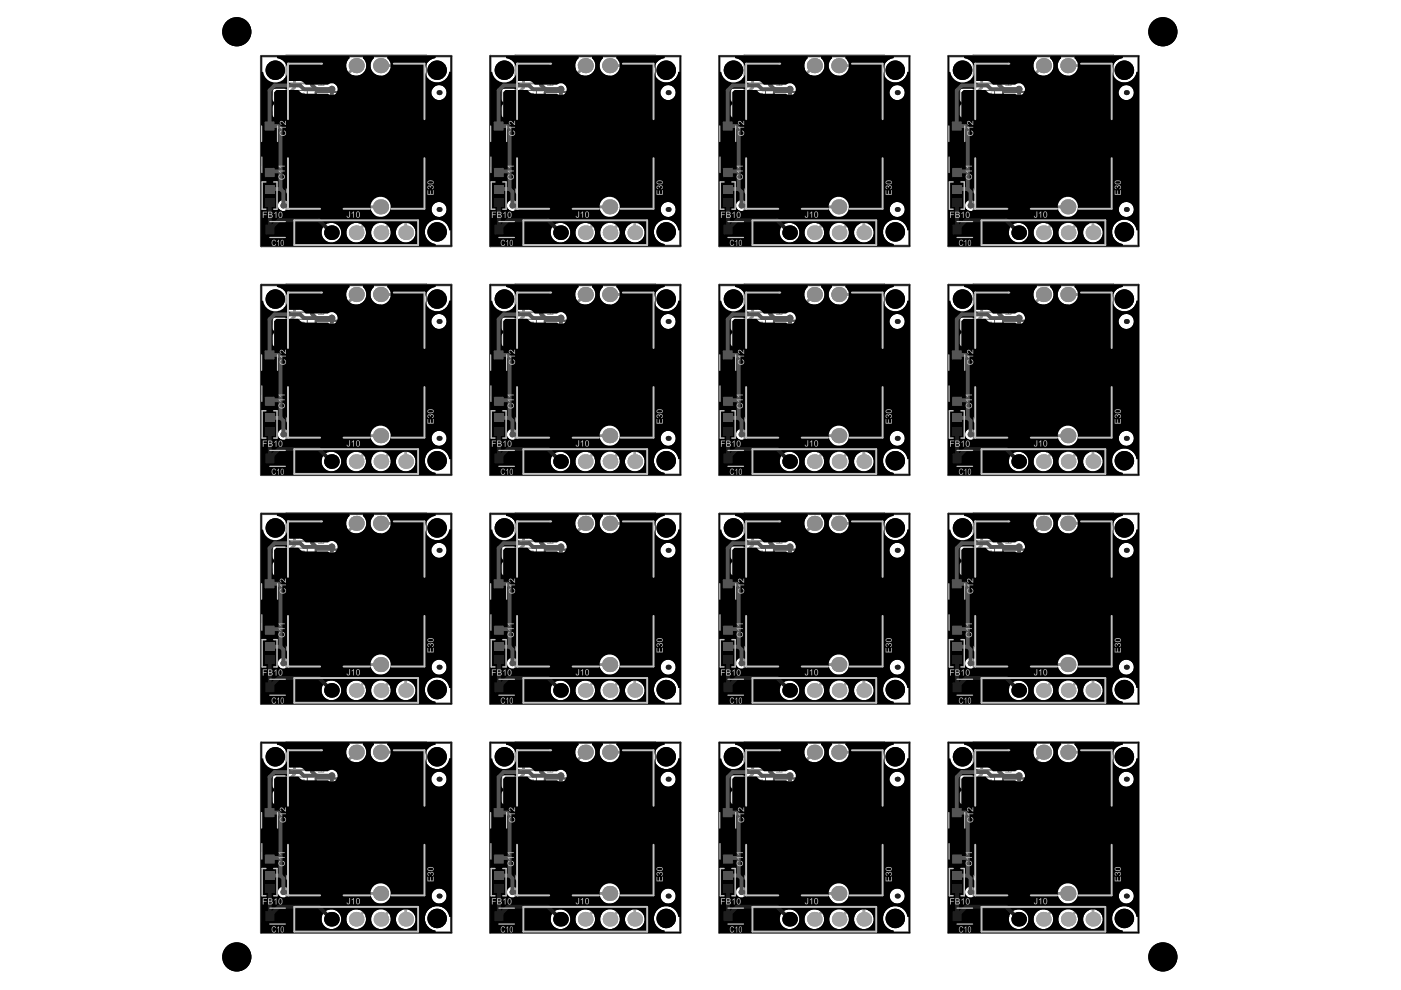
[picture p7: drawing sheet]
<svg xmlns="http://www.w3.org/2000/svg" width="297mm" height="210mm" viewBox="0 0 297 210" stroke-linecap="round" stroke-linejoin="round" font-family="sans-serif">
<g fill="none" stroke="#5a5a5a" stroke-width=".41">
<path d="M66.9 19.5h17.2v19.9h-17.2zM115.5 19.5h17.2v19.9h-17.2zM164.1 19.5h17.1v19.9h-17.1zM212.6 19.5h17.2v19.9h-17.2zM71.5 20.5h8.1v17.9h-8.1zM120.1 20.5h8v17.9h-8zM168.6 20.5h8.1v17.9h-8.1zM217.2 20.5h8.1v17.9h-8.1zM66.9 68h17.2v19.9h-17.2zM71.5 69h8.1v17.9h-8.1zM115.5 68h17.2v19.9h-17.2zM120.1 69h8v17.9h-8z"/>
<path d="M164.1 68h17.1v19.9h-17.1zM168.6 69h8.1v17.9h-8.1zM212.6 68h17.2v19.9h-17.2zM217.2 69h8.1v17.9h-8.1zM66.9 116.5h17.2v20h-17.2zM71.5 117.6h8.1v17.8h-8.1zM115.5 116.5h17.2v20h-17.2zM120.1 117.6h8v17.8h-8zM164.1 116.5h17.1v20h-17.1zM168.6 117.6h8.1v17.8h-8.1zM212.6 116.5h17.2v20h-17.2zM217.2 117.6h8.1v17.8h-8.1z"/>
<path d="M66.9 165.1h17.2v19.9h-17.2zM71.5 166.1h8.1v17.8h-8.1zM115.5 165.1h17.2v19.9h-17.2zM120.1 166.1h8v17.8h-8zM164.1 165.1h17.1v19.9h-17.1zM168.6 166.1h8.1v17.8h-8.1zM212.6 165.1h17.2v19.9h-17.2zM217.2 166.1h8.1v17.8h-8.1z"/>
</g>
<g fill="#5a5a5a">
<path d="M72.6 173.9l.3-.1 .1 .3v.6l-.2 .2-.2-.3zM72.5 173.8l-.1 .9 .2 .3h.4l.2-.4v-.6l-.3-.3zM73.5 173.8l-.1 .4 .7 .6h-.7v.2h.9l-.7-1 .2-.2 .5 .2-.1-.2-.3-.1zM74.5 173.7l.1 1.1 .2 .2h.5l.2-.4v-.9h-.1l-.1 1-.3 .2-.3-.2v-1z"/>
<path d="M121.2 173.9l.3-.1 .1 .3v.6l-.2 .2-.3-.3zM121.1 173.8l-.1 .9 .2 .3h.3l.3-.4v-.6l-.3-.3zM122.1 173.8l-.1 .4 .6 .6h-.6v.2h.9l-.8-1 .3-.2 .4 .2-.1-.2-.2-.1zM123.1 173.7v1.1l.3 .2h.5l.2-.4v-.9h-.2v1l-.3 .2-.3-.2-.1-1z"/>
<path d="M169.8 173.9l.2-.1 .2 .3v.6l-.2 .2-.3-.3zM169.7 173.8l-.1 .9 .1 .3h.4l.2-.4v-.6l-.3-.3zM170.7 173.8l-.1 .4 .6 .6h-.7v.2h.9l-.7-1 .3-.2 .4 .2-.1-.2-.3-.1zM171.6 173.7l.1 1.1 .3 .2h.4l.2-.4 .1-.9h-.2v1l-.3 .2-.4-.2v-1z"/>
<path d="M218.3 173.9l.3-.1 .1 .3v.6l-.2 .2-.2-.3zM218.2 173.8l-.1 .9 .2 .3h.4l.2-.4v-.6l-.3-.3zM219.2 173.8v.4l.6 .6h-.7v.2h.9l-.7-1 .2-.2 .5 .2-.1-.2-.3-.1zM220.2 173.7l.1 1.1 .3 .2h.4l.2-.4v-.9h-.1l-.1 1-.3 .2-.3-.2v-1z"/>
<path d="M72.6 125.4l.3-.1 .1 .2v.7l-.2 .2-.2-.3zM72.5 125.3l-.1 .9 .2 .2 .4 .1 .2-.4v-.7l-.3-.2zM73.5 125.3l-.1 .4 .7 .6h-.7v.2h.9l-.7-1 .2-.2 .5 .2-.1-.2-.3-.2zM74.5 125.2l.1 1.1 .2 .2 .5-.1 .2-.3v-.9h-.1l-.1 1-.3 .1-.3-.1v-1z"/>
<path d="M121.2 125.4l.3-.1 .1 .2v.7l-.2 .2-.3-.3zM121.1 125.3l-.1 .9 .2 .2 .3 .1 .3-.4v-.7l-.3-.2zM122.1 125.3l-.1 .4 .6 .6h-.6v.2h.9l-.8-1 .3-.2 .4 .2-.1-.2-.2-.2zM123.1 125.2v1.1l.3 .2 .5-.1 .2-.3v-.9h-.2v1l-.3 .1-.3-.1-.1-1z"/>
<path d="M169.8 125.4l.2-.1 .2 .2v.6l-.2 .3-.3-.3zM169.7 125.3l-.1 .9 .1 .2 .4 .1 .2-.4v-.7l-.3-.2zM170.7 125.3l-.1 .4 .6 .6h-.7v.2h.9l-.7-1 .3-.2 .4 .2-.1-.2-.3-.2zM171.6 125.2l.1 1.1 .3 .2 .4-.1 .2-.3 .1-.9h-.2v1l-.3 .1-.4-.1v-1z"/>
<path d="M218.3 125.4l.3-.1 .1 .2v.7l-.2 .2-.2-.3zM218.2 125.3l-.1 .9 .2 .2 .4 .1 .2-.4v-.7l-.3-.2zM219.2 125.3v.4l.6 .6h-.7v.2h.9l-.7-1 .2-.2 .5 .2-.1-.2-.3-.2zM220.2 125.2l.1 1.1 .3 .2 .4-.1 .2-.3v-.9h-.1l-.1 1-.3 .1-.3-.1v-1z"/>
<path d="M72.6 76.8h.3l.1 .2v.7l-.2 .1-.2-.2zM72.5 76.7l-.1 1 .2 .2h.4l.2-.3v-.7l-.3-.3zM73.5 76.7l-.1 .5 .7 .6h-.7v.1h.9l-.7-.9 .2-.2 .5 .2-.1-.2-.3-.2zM74.5 76.6l.1 1.1 .2 .3 .5-.1 .2-.3v-1h-.1l-.1 1.1-.3 .1-.3-.1v-1.1z"/>
<path d="M121.2 76.8h.2l.2 .2v.7l-.2 .1-.3-.2zM121.1 76.7l-.1 1 .2 .2h.3l.3-.3v-.7l-.3-.3zM122.1 76.7l-.1 .5 .6 .6h-.6v.1h.9l-.8-.9 .3-.2 .4 .2-.1-.2-.2-.2zM123.1 76.6v1.2l.3 .2 .5-.1 .2-.3v-1h-.2v1.1l-.3 .1-.3-.1-.1-1.1z"/>
<path d="M169.8 76.8h.2l.2 .2v.6l-.2 .2-.3-.2zM169.7 76.7l-.1 1 .1 .2h.4l.2-.3v-.7l-.3-.3zM170.7 76.7l-.1 .5 .6 .6h-.7v.1h.9l-.7-.9 .3-.2 .4 .2-.1-.2-.3-.2zM171.6 76.6l.1 1.2 .3 .2 .5-.1 .1-.3 .1-1h-.2v1.1l-.3 .1-.4-.1v-1.1z"/>
<path d="M218.3 76.8h.3l.1 .2v.7l-.2 .1-.2-.2zM218.2 76.7l-.1 1 .2 .2h.4l.2-.3v-.7l-.3-.3zM219.2 76.7v.5l.6 .6h-.7v.1h.9l-.7-.9 .2-.2 .5 .2-.1-.2-.3-.2zM220.2 76.6l.1 1.1 .3 .3 .4-.1 .2-.3v-1h-.1l-.1 1.1-.3 .1-.3-.1v-1.1z"/>
<path d="M72.6 28.3l.3-.1 .1 .3v.6l-.2 .2-.2-.2zM72.5 28.2l-.1 1 .2 .2h.4l.2-.3v-.7l-.3-.3zM73.5 28.2l-.1 .4 .7 .7h-.7v.1h.9l-.7-.9 .2-.3 .5 .3-.1-.2-.3-.2zM74.5 28.1l.1 1.1 .2 .2h.5l.2-.3v-1h-.1l-.1 1-.3 .2-.3-.1v-1.1z"/>
<path d="M121.2 28.3h.3l.1 .2v.6l-.2 .2-.3-.2zM121.1 28.2l-.1 1 .2 .2h.3l.3-.3v-.7l-.3-.3zM122.1 28.2l-.1 .4 .6 .7h-.6v.1h.9l-.8-.9 .3-.3 .4 .3-.1-.2-.2-.2zM123.1 28.1v1.1l.3 .2h.5l.2-.3v-1h-.2v1l-.3 .2-.3-.2-.1-1z"/>
<path d="M169.8 28.3h.2l.2 .2v.6l-.2 .2-.3-.2zM169.7 28.2l-.1 1 .1 .2h.4l.2-.3v-.7l-.3-.3zM170.7 28.2l-.1 .4 .6 .7h-.7v.1h.9l-.7-.9 .3-.3 .4 .3-.1-.2-.3-.2zM171.6 28.1l.1 1.2 .3 .1h.4l.2-.3 .1-1h-.2v1l-.3 .2-.4-.2v-1z"/>
<path d="M218.3 28.3l.3-.1 .1 .3v.6l-.2 .2-.2-.2zM218.2 28.2l-.1 1 .2 .2h.4l.2-.3v-.7l-.3-.3zM219.2 28.2v.4l.6 .7h-.7v.1h.9l-.7-.9 .2-.3 .5 .3-.1-.2-.3-.2zM220.2 28.1l.1 1.1 .3 .2h.4l.2-.3v-1h-.1l-.1 1-.3 .2-.3-.1v-1.1z"/>
</g>
<g fill="none" stroke="#5a5a5a" stroke-width=".41">
<path d="M66.9 19.5h17.2v19.9h-17.2zM115.5 19.5h17.2v19.9h-17.2zM164.1 19.5h17.1v19.9h-17.1zM212.6 19.5h17.2v19.9h-17.2zM66.9 68h17.2v19.9h-17.2zM115.5 68h17.2v19.9h-17.2zM164.1 68h17.1v19.9h-17.1zM212.6 68h17.2v19.9h-17.2zM66.9 116.5h17.2v20h-17.2zM115.5 116.5h17.2v20h-17.2zM164.1 116.5h17.1v20h-17.1zM212.6 116.5h17.2v20h-17.2z"/>
<path d="M66.9 165.1h17.2v19.9h-17.2zM115.5 165.1h17.2v19.9h-17.2zM164.1 165.1h17.1v19.9h-17.1zM212.6 165.1h17.2v19.9h-17.2z"/>
</g>
<g fill="none" stroke="#5a5a5a" stroke-width=".21">
<path d="M57.8 18.8h3.1v6.2h-3.1zM60.6 11.7h29.8v34.4h-29.8zM60.9 14.5h6.3v3.1h-6.3zM62 19.2h3.2v6.2h-3.2zM83.4 14.5h6.3v3.1h-6.3zM85 18.3h6.2v3.1h-6.2zM106.4 18.8h3.1v6.2h-3.1zM109.2 11.7h29.8v34.4h-29.8zM109.5 14.5h6.3v3.1h-6.3zM110.6 19.2h3.1v6.2h-3.1zM132 14.5h6.2v3.1h-6.2zM133.6 18.3h6.2v3.1h-6.2z"/>
<path d="M154.9 18.8h3.2v6.2h-3.2zM157.8 11.7h29.7v34.4h-29.7zM158.1 14.5h6.2v3.1h-6.2zM159.2 19.2h3.1v6.2h-3.1zM180.6 14.5h6.2v3.1h-6.2zM182.1 18.3h6.3v3.1h-6.3zM203.5 18.8h3.1v6.2h-3.1zM206.4 11.7h29.7v34.4h-29.7zM206.6 14.5h6.3v3.1h-6.3zM207.7 19.2h3.2v6.2h-3.2zM229.1 14.5h6.3v3.1h-6.3zM230.7 18.3h6.2v3.1h-6.2z"/>
<path d="M55.6 25.2h3.1v6.3h-3.1zM55.6 31.8h3.2v6.3h-3.2zM55.7 38.7h3.1v5.6h-3.1zM60.6 34.1h6.2v3.2h-6.2zM60.6 38.1h6.3v3.1h-6.3M72.9 29.4h5.2M74.5 29.4h2.1M75.5 26.8v5.2M85.1 22.3h6.3v3.1h-6.3zM104.2 25.2h3.1v6.3h-3.1zM104.2 31.8h3.1v6.3h-3.1zM104.2 38.7h3.1v5.6h-3.1z"/>
<path d="M109.2 34.1h6.2v3.2h-6.2zM109.2 38.1h6.2v3.1h-6.2M121.5 29.4h5.2M123.1 29.4h2M124.1 26.8v5.2M133.7 22.3h6.2v3.1h-6.2zM152.7 25.2h3.2v6.3h-3.2zM152.8 31.8h3.1v6.3h-3.1zM152.8 38.7h3.1v5.6h-3.1zM157.7 34.1h6.3v3.2h-6.3zM157.8 38.1h6.2v3.1h-6.2zM170.1 29.4h5.1"/>
<path d="M171.6 29.4h2.1M172.7 26.8v5.2M182.3 22.3h6.2v3.1h-6.2zM201.3 25.2h3.1v6.3h-3.1zM201.3 31.8h3.2v6.3h-3.2zM201.4 38.7h3.1v5.6h-3.1zM206.3 34.1h6.2v3.2h-6.2zM206.3 38.1h6.3v3.1h-6.3M218.6 29.4h5.2M220.2 29.4h2.1M221.2 26.8v5.2M230.8 22.3h6.3v3.1h-6.3z"/>
<path d="M55.7 47.1h6.3v3.1h-6.3zM56.2 41.5h2M57.2 40.5v1.9M61.1 42.1h6.3v3.1h-6.3zM104.3 47.1h6.2v3.1h-6.2zM104.8 41.5h2M105.8 40.5v1.9M109.7 42.1h6.2v3.1h-6.2zM152.9 47.1h6.2v3.1h-6.2zM153.4 41.5h1.9M154.3 40.5v1.9M158.2 42.1h6.3v3.1h-6.3z"/>
<path d="M201.4 47.1h6.3v3.1h-6.3zM201.9 41.5h2M202.9 40.5v1.9M206.8 42.1h6.3v3.1h-6.3zM55.6 73.8h3.1v6.2h-3.1zM57.8 67.3h3.1v6.2h-3.1zM60.6 60.2h29.8v34.4h-29.8zM60.9 63h6.3v3.2h-6.3zM62 67.7h3.2v6.2h-3.2zM72.9 77.9h5.2M74.5 78h2.1M75.5 75.3v5.2"/>
<path d="M83.4 63h6.3v3.1h-6.3zM85 66.8h6.2v3.1h-6.2zM85.1 70.8h6.3v3.1h-6.3zM104.2 73.8h3.1v6.2h-3.1zM106.4 67.3h3.1v6.2h-3.1zM109.2 60.2h29.8v34.4h-29.8zM109.5 63h6.3v3.2h-6.3zM110.6 67.7h3.1v6.2h-3.1zM121.5 77.9h5.2M123.1 78h2M124.1 75.3v5.2M132 63h6.2v3.1h-6.2z"/>
<path d="M133.6 66.8h6.2v3.1h-6.2zM133.7 70.8h6.2v3.1h-6.2zM152.7 73.8h3.2v6.2h-3.2zM154.9 67.3h3.2v6.2h-3.2zM157.8 60.2h29.7v34.4h-29.7zM158.1 63h6.2v3.2h-6.2zM159.2 67.7h3.1v6.2h-3.1zM170.1 77.9h5.1M171.6 78h2.1M172.7 75.3v5.2M180.6 63h6.2v3.1h-6.2zM182.1 66.8h6.3v3.1h-6.3z"/>
<path d="M182.3 70.8h6.2v3.1h-6.2zM201.3 73.8h3.1v6.2h-3.1zM203.5 67.3h3.1v6.2h-3.1zM206.4 60.2h29.7v34.4h-29.7zM206.6 63h6.3v3.2h-6.3zM207.7 67.7h3.2v6.2h-3.2zM218.6 77.9h5.2M220.2 78h2.1M221.2 75.3v5.2M229.1 63h6.3v3.1h-6.3zM230.7 66.8h6.2v3.1h-6.2zM230.8 70.8h6.3v3.1h-6.3z"/>
<path d="M55.6 80.3h3.2v6.3h-3.2zM55.7 87.2h3.1v5.6h-3.1zM55.7 95.6h6.3v3.2h-6.3zM56.2 90h2M57.2 89v2M60.6 82.7h6.2v3.1h-6.2zM60.6 86.6h6.3v3.2h-6.3M61.1 90.6h6.3v3.1h-6.3zM104.2 80.3h3.1v6.3h-3.1zM104.2 87.2h3.1v5.6h-3.1zM104.3 95.6h6.2v3.2h-6.2zM104.8 90h2"/>
<path d="M105.8 89v2M109.2 82.7h6.2v3.1h-6.2zM109.2 86.6h6.2v3.2h-6.2M109.7 90.6h6.2v3.1h-6.2zM152.8 80.3h3.1v6.3h-3.1zM152.8 87.2h3.1v5.6h-3.1zM152.9 95.6h6.2v3.2h-6.2zM153.4 90h1.9M154.3 89v2M157.7 82.7h6.3v3.1h-6.3zM157.8 86.6h6.2v3.2h-6.2zM158.2 90.6h6.3v3.1h-6.3z"/>
<path d="M201.3 80.3h3.2v6.3h-3.2zM201.4 87.2h3.1v5.6h-3.1zM201.4 95.6h6.3v3.2h-6.3zM201.9 90h2M202.9 89v2M206.3 82.7h6.2v3.1h-6.2zM206.3 86.6h6.3v3.2h-6.3M206.8 90.6h6.3v3.1h-6.3zM57.8 115.8h3.1v6.2h-3.1zM60.6 108.7h29.8v34.4h-29.8zM60.9 111.5h6.3v3.2h-6.3zM62 116.2h3.2v6.3h-3.2z"/>
<path d="M83.4 111.5h6.3v3.1h-6.3zM85 115.3h6.2v3.2h-6.2zM85.1 119.3h6.3v3.1h-6.3zM106.4 115.8h3.1v6.2h-3.1zM109.2 108.7h29.8v34.4h-29.8zM109.5 111.5h6.3v3.2h-6.3zM110.6 116.2h3.1v6.3h-3.1zM132 111.5h6.2v3.1h-6.2zM133.6 115.3h6.2v3.2h-6.2zM133.7 119.3h6.2v3.1h-6.2zM154.9 115.8h3.2v6.2h-3.2zM157.8 108.7h29.7v34.4h-29.7z"/>
<path d="M158.1 111.5h6.2v3.2h-6.2zM159.2 116.2h3.1v6.3h-3.1zM180.6 111.5h6.2v3.1h-6.2zM182.1 115.3h6.3v3.2h-6.3zM182.3 119.3h6.2v3.1h-6.2zM203.5 115.8h3.1v6.2h-3.1zM206.4 108.7h29.7v34.4h-29.7zM206.6 111.5h6.3v3.2h-6.3zM207.7 116.2h3.2v6.3h-3.2zM229.1 111.5h6.3v3.1h-6.3zM230.7 115.3h6.2v3.2h-6.2zM230.8 119.3h6.3v3.1h-6.3z"/>
<path d="M55.6 122.3h3.1v6.2h-3.1zM55.6 128.9h3.2v6.2h-3.2zM55.7 135.7h3.1v5.6h-3.1zM56.2 138.5h2M57.2 137.5v2M60.6 131.2h6.2v3.1h-6.2zM60.6 135.1h6.3v3.2h-6.3M61.1 139.1h6.3v3.1h-6.3zM72.9 126.5h5.2M75.5 123.9v5.1M104.2 122.3h3.1v6.2h-3.1zM104.2 128.9h3.1v6.2h-3.1z"/>
<path d="M104.2 135.7h3.1v5.6h-3.1zM104.8 138.5h2M105.8 137.5v2M109.2 131.2h6.2v3.1h-6.2zM109.2 135.1h6.2v3.2h-6.2M109.7 139.1h6.2v3.1h-6.2zM121.5 126.5h5.2M124.1 123.9v5.1M152.7 122.3h3.2v6.2h-3.2zM152.8 128.9h3.1v6.2h-3.1zM152.8 135.7h3.1v5.6h-3.1zM153.4 138.5h1.9"/>
<path d="M154.3 137.5v2M157.7 131.2h6.3v3.1h-6.3zM157.8 135.1h6.2v3.2h-6.2zM158.2 139.1h6.3v3.1h-6.3zM170.1 126.5h5.1M172.7 123.9v5.1M201.3 122.3h3.1v6.2h-3.1zM201.3 128.9h3.2v6.2h-3.2zM201.4 135.7h3.1v5.6h-3.1zM201.9 138.5h2M202.9 137.5v2M206.3 131.2h6.2v3.1h-6.2z"/>
<path d="M206.3 135.1h6.3v3.2h-6.3M206.8 139.1h6.3v3.1h-6.3zM218.6 126.5h5.2M221.2 123.9v5.1M55.7 144.1h6.3v3.2h-6.3zM60.6 157.3h29.8v34.3h-29.8zM104.3 144.1h6.2v3.2h-6.2zM109.2 157.3h29.8v34.3h-29.8zM152.9 144.1h6.2v3.2h-6.2zM157.8 157.3h29.7v34.3h-29.7zM201.4 144.1h6.3v3.2h-6.3zM206.4 157.3h29.7v34.3h-29.7z"/>
<path d="M55.6 170.8h3.1v6.2h-3.1zM55.6 177.4h3.2v6.2h-3.2zM57.8 164.3h3.1v6.3h-3.1zM60.6 179.7h6.2v3.1h-6.2zM60.9 160.1h6.3v3.1h-6.3zM62 164.7h3.2v6.3h-3.2zM72.9 175h5.2M74.5 175h2.1M75.5 172.4v5.2M83.4 160h6.3v3.2h-6.3zM85 163.8h6.2v3.2h-6.2zM85.1 167.8h6.3v3.2h-6.3z"/>
<path d="M104.2 170.8h3.1v6.2h-3.1zM104.2 177.4h3.1v6.2h-3.1zM106.4 164.3h3.1v6.3h-3.1zM109.2 179.7h6.2v3.1h-6.2zM109.5 160.1h6.3v3.1h-6.3zM110.6 164.7h3.1v6.3h-3.1zM121.5 175h5.2M123.1 175h2M124.1 172.4v5.2M132 160h6.2v3.2h-6.2zM133.6 163.8h6.2v3.2h-6.2zM133.7 167.8h6.2v3.2h-6.2z"/>
<path d="M152.7 170.8h3.2v6.2h-3.2zM152.8 177.4h3.1v6.2h-3.1zM154.9 164.3h3.2v6.3h-3.2zM157.7 179.7h6.3v3.1h-6.3zM158.1 160.1h6.2v3.1h-6.2zM159.2 164.7h3.1v6.3h-3.1zM170.1 175h5.1M171.6 175h2.1M172.7 172.4v5.2M180.6 160h6.2v3.2h-6.2zM182.1 163.8h6.3v3.2h-6.3zM182.3 167.8h6.2v3.2h-6.2z"/>
<path d="M201.3 170.8h3.1v6.2h-3.1zM201.3 177.4h3.2v6.2h-3.2zM203.5 164.3h3.1v6.3h-3.1zM206.3 179.7h6.2v3.1h-6.2zM206.6 160.1h6.3v3.1h-6.3zM207.7 164.7h3.2v6.3h-3.2zM218.6 175h5.2M220.2 175h2.1M221.2 172.4v5.2M229.1 160h6.3v3.2h-6.3zM230.7 163.8h6.2v3.2h-6.2zM230.8 167.8h6.3v3.2h-6.3z"/>
<path d="M55.7 184.2h3.1v5.6h-3.1zM55.7 192.7h6.3v3.1h-6.3zM56.2 187h2M57.2 186.1v1.9M60.6 183.7h6.3v3.1h-6.3M61.1 187.6h6.3v3.2h-6.3zM104.2 184.2h3.1v5.6h-3.1zM104.3 192.7h6.2v3.1h-6.2zM104.8 187h2M105.8 186.1v1.9M109.2 183.7h6.2v3.1h-6.2M109.7 187.6h6.2v3.2h-6.2z"/>
<path d="M152.8 184.2h3.1v5.6h-3.1zM152.9 192.7h6.2v3.1h-6.2zM153.4 187h1.9M154.3 186.1v1.9M157.8 183.7h6.2v3.1h-6.2zM158.2 187.6h6.3v3.2h-6.3zM201.4 184.2h3.1v5.6h-3.1zM201.4 192.7h6.3v3.1h-6.3zM201.9 187h2M202.9 186.1v1.9M206.3 183.7h6.3v3.1h-6.3M206.8 187.6h6.3v3.2h-6.3z"/>
</g>
<g fill="none" stroke="#5a5a5a" stroke-width=".52">
<path d="M55.4 11.9h40.3v40.3h-40.3zM103.9 11.9h40.3v40.3h-40.3zM152.5 11.9h40.3v40.3h-40.3zM201.1 11.9h40.3v40.3h-40.3zM55.4 60.4h40.3v40.3h-40.3zM103.9 60.4h40.3v40.3h-40.3zM152.5 60.4h40.3v40.3h-40.3zM201.1 60.4h40.3v40.3h-40.3zM55.4 108.9h40.3v40.3h-40.3zM103.9 108.9h40.3v40.3h-40.3zM152.5 108.9h40.3v40.3h-40.3zM201.1 108.9h40.3v40.3h-40.3z"/>
<path d="M55.4 157.5h40.3v40.2h-40.3zM103.9 157.5h40.3v40.2h-40.3zM152.5 157.5h40.3v40.2h-40.3zM201.1 157.5h40.3v40.2h-40.3z"/>
</g>
<g fill="#8c8c8c">
<path d="M58.9 178.2h.2l.2 .2v.6l-.2 .2-.3-.2zM58.8 178.1l-.1 1 .1 .2h.4l.3-.3-.1-.7-.2-.3zM59.8 178.1l-.1 .5 .6 .6h-.6v.1h.8l-.7-.9 .3-.3 .4 .3-.1-.2-.3-.2zM60.8 178.1l-.1 .3h.2l.2-.2h.4l.2 .5-.2 .5h-.4l-.3-.3h-.1l.1 .3 .3 .2 .5-.1 .2-.4-.1-.6-.4-.3z"/>
<path d="M66.3 171.6l-.3 .5h1.3v-.2h-1l.2-.3zM66.1 170.6l-.1 .4 .2 .3h.4l.6-.6v.6h.1v-.9l-.9 .7-.3-.2 .3-.4zM66.1 169.4l-.1 .5 .2 .3 .2 .1v-.2l-.3-.2v-.3l.4-.3 .4 .1 .3 .2-.3 .7 .3-.2 .1-.4-.2-.4-.5-.2z"/>
<path d="M91.8 170l-.1 .5 .2 .4 .6 .1 .4-.3 .1-.5-.2-.3h-.2v.1l.2 .2v.4l-.4 .2h-.3l-.3-.2 .3-.8zM91.7 168.8v.9l.9-.7 .3 .2-.3 .5 .3-.2v-.5l-.3-.2-.8 .7v-.7zM91.7 167.8v.9l.9-.7 .3 .2-.3 .4 .3-.1v-.5l-.3-.2-.8 .7v-.7z"/>
<path d="M67.8 186.6l.3 .1v.6h-.4zM67 186.3v.2l.6 .5v.3h-.6v.1h1.3l-.1-.9-.4-.1-.2 .3zM67 185.3v.9l.9-.7 .3 .2-.3 .5 .3-.2v-.5l-.3-.2-.8 .7v-.7zM67.1 184.6l.8-.1 .3 .2-.2 .2-.6 .1-.3-.2zM67.1 184.4l-.1 .4 .2 .3h.8l.3-.3v-.3l-.3-.2z"/>
<path d="M57.5 184.8h.6l.1 .3-.7 .1zM57.3 184v1.4l.9-.1 .2-.4-.4-.3 .5-.6h-.2l-.6 .6h-.2v-.6zM58.6 184l.7 1-.3 .2-.4-.2 .1 .2 .3 .2 .3-.1 .1-.5-.6-.6h.7v-.2zM60.1 184v1.1l-.3-.2v.1l.4 .4v-1.4z"/>
<path d="M68.2 163h.4v.6h-.4zM67.4 162.6v.3l.6 .5v.2h-.6v.2h1.3l-.1-.9-.4-.1-.2 .3zM67.4 161.7v.9l1-.7 .2 .2-.2 .4 .3-.2v-.4l-.3-.2-.8 .6v-.6zM67.4 160.7v.8l1-.7 .2 .3-.2 .4 .3-.2v-.5l-.3-.1-.8 .6v-.6z"/>
<path d="M55.7 167.7l-.1 .4 .3 .3 .3-.2 .2 .2h.3l.3-.3-.1-.3-.2-.2-.1 .1 .2 .3-.2 .3-.2-.1-.1-.3-.4 .3-.1-.2 .2-.4zM55.7 166.7l-.1 .4 .2 .2h.4l.6-.6v.7h.2v-.9l-1 .7-.2-.2 .2-.4zM55.8 165.5h.4l-.1 .6-.3-.1zM55.6 165.3l.2 1h.4l.1-.3 .7 .4v-.2l-.6-.5v-.2h.6v-.2z"/>
<path d="M80.1 162.9l.6 .1 .1 .3-.7 .1zM79.9 162.2v1.3h1l.1-.5-.4-.2 .5-.6h-.2l-.6 .6h-.2v-.6zM81.2 162.2l.7 1-.3 .2-.4-.2 .1 .1 .3 .2h.3l.1-.5-.6-.6h.7v-.2zM82.3 162.7h.5v.6zM82.2 162.5l.6 1h.1v-.8h.2v-.2h-.2v-.3h-.1v.3z"/>
<path d="M81.3 164.7v.2h.5l.1 .4h-.5l-.1 .5 .3 .3 .3-.1 .2-.3-.5 .2-.2-.3 .2-.3 .5 .1-.1-.7zM82.4 164.8l-.1 .5 .6 .6h-.6v.2h.9l-.7-1 .2-.2 .4 .2v-.2l-.3-.2zM83.6 164.9h.6v.4h-.6zM83.5 164.8l-.1 .5 .3 .1-.5 .7h.3l.5-.6h.2v.6h.2v-1.4z"/>
<path d="M74.2 185.9l.3-.1 .1 .2v.6l-.2 .3-.3-.3zM74.1 185.8l-.1 .9 .2 .2 .3 .1 .3-.4v-.7l-.3-.2zM75.1 185.7l-.1 .5 .6 .6h-.6v.2h.9l-.7-1 .2-.2 .4 .2v-.2l-.3-.2zM76.1 185.6v1.2l.4 .2 .4-.1 .2-.3v-1h-.2v1.1l-.3 .1-.3-.1-.1-1.1z"/>
<path d="M107.4 178.2h.3l.2 .2-.1 .6-.1 .2-.3-.2zM107.3 178.1l-.1 1 .2 .2h.4l.2-.3v-.7l-.3-.3zM108.3 178.1v.5l.6 .6h-.7v.1h.9l-.7-.9 .3-.3 .4 .3-.1-.2-.3-.2zM109.4 178.1l-.1 .3h.1l.3-.2h.3l.2 .6-.2 .4-.4-.1-.2-.2h-.2l.1 .2 .4 .3 .4-.1 .3-.4-.1-.6-.4-.3z"/>
<path d="M114.9 171.6l-.3 .5h1.3v-.2h-1.1l.2-.3zM114.6 170.6v.4l.1 .3h.4l.6-.6v.6h.2v-.9l-1 .7-.2-.2 .2-.4zM114.7 169.4l-.2 .4 .3 .4 .1 .1 .1-.2-.3-.2v-.3l.4-.3 .4 .1 .2 .2-.2 .7 .3-.2 .1-.4-.2-.4-.5-.2z"/>
<path d="M140.4 170l-.2 .5 .3 .4 .6 .1 .4-.3 .1-.5-.3-.3h-.1v.1l.2 .2v.4l-.4 .2h-.4l-.2-.2 .3-.8zM140.2 168.8v.9l1-.7 .2 .2-.2 .5 .3-.2v-.5l-.3-.2-.8 .7v-.7zM140.2 167.8v.9l1-.7 .2 .2-.2 .4 .3-.2v-.4l-.3-.2-.8 .7v-.7z"/>
<path d="M116.3 186.6l.4 .1v.6h-.4zM115.5 186.3v.2l.6 .5v.3h-.6v.1h1.4l-.1-.9-.5-.1-.2 .3zM115.5 185.3v.9l1-.7 .2 .2-.2 .5 .3-.2v-.5l-.3-.2-.8 .7v-.7zM115.7 184.6l.7-.1 .3 .2-.1 .2-.7 .1-.2-.2zM115.6 184.4l-.1 .4 .3 .3h.8l.3-.3-.1-.3-.3-.2z"/>
<path d="M106.1 184.8h.5l.2 .3-.7 .1zM105.9 184v1.4l.9-.1 .1-.4-.3-.3 .5-.6h-.3l-.5 .6h-.2v-.6zM107.1 184l.8 1-.3 .2-.4-.2 .1 .2 .2 .2 .4-.1 .1-.5-.6-.6h.6v-.2zM108.6 184v1.1l-.3-.2v.1l.5 .4v-1.4z"/>
<path d="M116.8 163h.3l.1 .6h-.5zM116 162.6v.3l.6 .5v.2h-.6v.2h1.3l-.1-.9-.4-.1-.2 .3zM116 161.7v.9l.9-.7 .3 .2-.3 .4 .4-.1v-.5l-.3-.2-.9 .6v-.6zM116 160.7v.8l.9-.7 .3 .3-.3 .4 .4-.2v-.5l-.3-.1-.9 .6v-.6z"/>
<path d="M104.3 167.7l-.1 .4 .2 .3 .4-.2 .2 .2h.2l.3-.2v-.4l-.2-.2-.2 .1 .3 .3-.2 .3-.3-.1v-.3l-.5 .3-.1-.2 .2-.4zM104.3 166.7l-.1 .4 .2 .2h.4l.6-.6v.7h.1v-.9l-.9 .7-.3-.2 .3-.4zM104.3 165.5h.5l-.2 .6-.2-.1zM104.2 165.3l.1 .9 .4 .1 .2-.3 .6 .4v-.2l-.6-.5v-.2h.6v-.2z"/>
<path d="M128.7 162.9l.5 .1 .2 .3-.7 .1zM128.5 162.2v1.3h.9l.1-.5-.3-.2 .5-.6h-.2l-.6 .6h-.2v-.6zM129.8 162.2l.7 1-.3 .2-.4-.2 .1 .2 .2 .1h.4l.1-.5-.6-.6h.6v-.2zM130.9 162.7h.4v.6zM130.7 162.5l.7 1h.1v-.8h.2v-.2h-.2v-.3h-.2v.3z"/>
<path d="M129.9 164.7v.2h.5l.1 .4h-.6v.5l.2 .3 .4-.1 .2-.3-.5 .2-.2-.3 .2-.3 .5 .1-.2-.7zM131 164.8l-.1 .5 .6 .6h-.6v.2h.8l-.7-1 .3-.2 .4 .2-.1-.2-.3-.2zM132.2 164.9h.6v.4h-.6zM132 164.8v.5l.3 .1-.5 .7h.2l.6-.6h.2v.6h.2v-1.4z"/>
<path d="M122.8 185.8h.2l.2 .3v.6l-.2 .2-.3-.3zM122.7 185.8l-.1 .9 .1 .2 .4 .1 .2-.4v-.7l-.3-.2zM123.7 185.7l-.1 .5 .6 .6h-.6v.2h.8l-.7-1 .3-.2 .4 .2-.1-.2-.3-.2zM124.6 185.6l.1 1.2 .3 .2 .5-.1 .2-.3v-1h-.2v1.1l-.3 .1-.3-.1-.1-1.1z"/>
<path d="M156 178.2h.3l.1 .2v.6l-.2 .2-.3-.2zM155.9 178.1l-.1 1 .2 .2h.3l.3-.3v-.7l-.3-.3zM156.9 178.1l-.1 .5 .6 .6h-.6v.1h.9l-.7-.9 .2-.3 .4 .3v-.2l-.3-.2zM158 178.1l-.2 .3h.2l.3-.2h.3l.2 .5-.2 .5h-.4l-.2-.3h-.2l.1 .3 .3 .2 .5-.1 .2-.4v-.6l-.4-.3z"/>
<path d="M163.5 171.6l-.4 .5h1.3v-.2h-1l.2-.3zM163.2 170.6l-.1 .4 .2 .3h.4l.6-.6v.6h.1v-.9l-.9 .7-.2-.2 .2-.4zM163.3 169.4l-.2 .4 .2 .4 .2 .1v-.2l-.2-.2v-.3l.4-.3 .4 .1 .2 .2v.3l-.3 .2v.2l.4-.2 .1-.4-.3-.4-.5-.2z"/>
<path d="M189 170l-.2 .4 .2 .5 .6 .1 .4-.3 .2-.4-.3-.4h-.1l-.1 .1 .3 .2v.4l-.5 .2-.5-.2v-.4l.3-.2-.1-.2zM188.8 168.8v.9l.9-.7 .3 .2-.2 .5 .3-.2v-.5l-.3-.2-.8 .7v-.7zM188.8 167.8v.9l.9-.7 .3 .2-.2 .4 .3-.1v-.5l-.3-.2-.8 .7v-.7z"/>
<path d="M164.9 186.6l.3 .1 .1 .6h-.5zM164.1 186.3v.2l.6 .5v.3h-.6v.1h1.3l-.1-.9-.4-.1-.2 .3zM164.1 185.3v.9l.9-.7 .3 .2-.2 .5 .3-.2v-.5l-.3-.2-.8 .7v-.7zM164.3 184.6l.7-.1 .3 .2-.2 .2-.6 .1-.2-.2zM164.2 184.4l-.1 .4 .3 .3h.7l.3-.3v-.3l-.3-.2z"/>
<path d="M154.7 184.8h.5l.1 .3-.6 .1zM154.5 184v1.4l.9-.1 .1-.5-.3-.2 .4-.6h-.2l-.5 .6h-.2v-.6zM155.7 184l.7 1-.2 .2-.5-.2 .1 .2 .3 .2 .3-.1 .2-.5-.7-.6h.7v-.2zM157.2 184v1.1l-.3-.2v.1l.5 .4v-1.4z"/>
<path d="M165.4 163h.3v.6h-.4zM164.6 162.6v.3l.5 .5v.2h-.5v.2h1.3l-.1-.9-.4-.1-.2 .3zM164.6 161.7v.9l.9-.7 .3 .2-.3 .4 .3-.1v-.5l-.3-.2-.8 .6v-.6zM164.6 160.7v.8l.9-.7 .3 .3-.3 .4 .3-.2v-.5l-.3-.1-.8 .6v-.6z"/>
<path d="M152.8 167.7v.4l.2 .3 .4-.2 .1 .2h.3l.3-.2v-.4l-.2-.2-.2 .1 .3 .3-.3 .3-.2-.1v-.3l-.5 .3-.1-.2 .2-.4zM152.9 166.7l-.1 .3 .1 .3h.4l.6-.6v.7h.2v-.9l-.9 .7-.3-.2 .2-.4zM152.9 165.5h.5l-.2 .6-.3-.1zM152.8 165.3l.1 .9 .4 .1 .2-.3 .6 .4v-.2l-.6-.5v-.2h.6v-.2z"/>
<path d="M177.3 162.9l.5 .1 .1 .3-.6 .1zM177.1 162.2v1.3h.9l.1-.5-.3-.2 .4-.6h-.2l-.5 .6h-.2v-.6zM178.3 162.2l.7 1-.2 .2-.4-.2v.2l.3 .1h.3l.2-.5-.7-.6h.7v-.2zM179.5 162.7h.4v.6zM179.3 162.5l.6 1h.2v-.8h.1v-.2h-.1v-.3h-.2v.3z"/>
<path d="M178.4 164.7v.2h.6v.4h-.5l-.1 .5 .3 .3 .4-.1 .2-.3-.5 .2-.3-.3 .2-.3 .5 .1-.1-.7zM179.5 164.8v.5l.6 .6h-.7v.2h.9l-.7-1 .3-.2 .4 .2-.1-.2-.3-.2zM180.7 164.9h.7v.4h-.6zM180.6 164.8l-.1 .5 .4 .1-.5 .7h.2l.5-.6h.3v.6h.1v-1.4z"/>
<path d="M171.3 185.9l.3-.1 .2 .2-.1 .7-.1 .2-.3-.3zM171.2 185.8l-.1 .9 .2 .2 .4 .1 .2-.4v-.7l-.3-.2zM172.2 185.7v.5l.6 .6h-.7v.2h.9l-.7-1 .3-.2 .4 .2-.1-.2-.3-.2zM173.2 185.6l.1 1.2 .3 .2 .4-.1 .2-.3v-1h-.1l-.1 1.1-.3 .1-.3-.1v-1.1z"/>
<path d="M204.6 178.2h.3l.1 .2v.6l-.2 .2-.3-.3zM204.5 178.1l-.1 1 .2 .2h.3l.3-.3-.1-.7-.2-.3zM205.5 178.1l-.1 .5 .6 .6h-.6v.1h.8l-.7-.9 .3-.3 .4 .3-.1-.2-.3-.2zM206.5 178.1l-.1 .3h.2l.2-.2h.4l.2 .6-.3 .4-.4-.1-.2-.2h-.1v.2l.4 .3 .5-.1 .2-.4v-.6l-.5-.3z"/>
<path d="M212 171.6l-.3 .5h1.3v-.2h-1l.2-.3zM211.8 170.6l-.1 .4 .2 .3h.4l.6-.6v.6h.1v-.9l-.9 .7-.3-.2 .3-.4zM211.8 169.4l-.1 .4 .2 .4 .2 .1v-.2l-.2-.2v-.3l.4-.3 .3 .1 .3 .2-.3 .7 .3-.2 .1-.4-.2-.4-.5-.2z"/>
<path d="M237.5 170l-.1 .5 .2 .4 .6 .1 .4-.3 .1-.4-.2-.4h-.2v.1l.2 .2v.4l-.4 .2-.5-.2-.1-.4 .3-.2v-.2zM237.4 168.8v.9l.9-.7 .3 .2-.3 .5 .4-.2v-.5l-.4-.2-.8 .7v-.7zM237.4 167.8v.9l.9-.7 .3 .2-.3 .4 .4-.1v-.5l-.4-.2-.8 .7v-.7z"/>
<path d="M213.5 186.6l.3 .1 .1 .6h-.5zM212.7 186.3v.2l.6 .5v.3h-.6v.1h1.3l-.1-.9-.4-.1-.2 .3zM212.7 185.3v.9l.9-.7 .3 .2-.3 .5 .3-.2v-.5l-.3-.2-.8 .7v-.7zM212.8 184.6l.8-.1 .3 .2-.2 .2-.6 .1-.3-.2zM212.8 184.4l-.1 .4 .3 .3h.7l.3-.3v-.3l-.3-.2z"/>
<path d="M203.2 184.8h.6l.1 .3-.7 .1zM203 184v1.4l1-.1 .1-.4-.4-.3 .5-.6h-.2l-.6 .6h-.2v-.6zM204.3 184l.7 1-.3 .2-.4-.2 .1 .2 .3 .2 .3-.1 .1-.5-.6-.6h.7v-.2zM205.8 184v1.1l-.3-.2v.1l.4 .4v-1.4z"/>
<path d="M213.9 163h.4v.6h-.4zM213.1 162.6v.3l.6 .5v.2h-.6v.2h1.4l-.2-.9-.4-.1-.2 .3zM213.1 161.7v.9l1-.7 .2 .2-.2 .4 .3-.1v-.5l-.3-.2-.8 .6v-.6zM213.1 160.7v.8l1-.7 .2 .3-.2 .4 .3-.2v-.5l-.3-.1-.8 .6v-.6z"/>
<path d="M201.4 167.7l-.1 .4 .3 .3 .3-.2 .2 .2h.3l.3-.2-.1-.4-.2-.2-.1 .1 .2 .3-.2 .3-.2-.1-.1-.3-.4 .3-.1-.2 .2-.4zM201.4 166.7l-.1 .4 .2 .2h.4l.6-.6v.7h.2v-.9l-1 .7-.2-.2 .2-.4zM201.5 165.5h.4l-.1 .6-.3-.1zM201.3 165.3l.1 .9 .5 .1 .2-.3 .6 .4v-.2l-.6-.5v-.2h.6v-.2z"/>
<path d="M225.8 162.9l.6 .1 .1 .3-.7 .1zM225.7 162.2v1.3h.9l.1-.5-.4-.2 .5-.6h-.2l-.5 .6h-.3v-.6zM226.9 162.2l.7 1-.3 .2-.4-.2 .1 .1 .3 .2h.3l.1-.5-.6-.6h.7v-.2zM228 162.7h.5v.6zM227.9 162.5l.6 1h.1v-.8h.2v-.2h-.2v-.3h-.1v.3z"/>
<path d="M227 164.7v.2h.5l.1 .4h-.5l-.1 .5 .3 .3 .3-.1 .2-.3-.4 .2-.3-.3 .2-.3 .5 .1-.1-.7zM228.1 164.8l-.1 .5 .6 .6h-.6v.2h.9l-.7-1 .2-.2 .4 .2v-.2l-.3-.2zM229.3 164.9h.6v.4h-.6zM229.2 164.8l-.1 .5 .3 .1-.4 .7h.2l.5-.6h.2v.6h.2v-1.4z"/>
<path d="M219.9 185.9l.3-.1 .1 .2v.7l-.2 .2-.3-.3zM219.8 185.8l-.1 .9 .2 .2 .3 .1 .3-.4v-.7l-.3-.2zM220.8 185.7l-.1 .5 .6 .6h-.6v.2h.9l-.7-1 .2-.2 .4 .2v-.2l-.3-.2zM221.8 185.6l.1 1.2 .3 .2 .4-.1 .2-.3v-1h-.2v1.1l-.3 .1-.3-.1-.1-1.1z"/>
<path d="M58.9 129.7l.2-.1 .2 .3v.6l-.2 .2-.3-.3zM58.8 129.6l-.1 .9 .1 .3h.4l.3-.3-.1-.7-.2-.3zM59.8 129.6l-.1 .4 .6 .7h-.6v.1h.8l-.7-.9 .3-.3 .4 .3-.1-.2-.3-.2zM60.8 129.6l-.1 .3h.2l.2-.3 .4 .1 .2 .5-.2 .4-.4 .1-.3-.3h-.1l.1 .2 .3 .2h.5l.2-.5-.1-.5-.4-.3z"/>
<path d="M66.3 123.1l-.3 .5h1.3v-.2h-1l.2-.3zM66.1 122.1l-.1 .3 .2 .3h.4l.6-.6v.7h.1v-.9l-.9 .7-.3-.2 .3-.5zM66.1 120.8l-.1 .5 .2 .4 .2 .1v-.2l-.3-.2v-.3l.4-.3 .4 .1 .3 .2v.3l-.4 .2 .1 .2 .3-.2 .1-.4-.2-.4-.5-.2z"/>
<path d="M91.8 121.5l-.1 .5 .2 .4 .6 .1 .4-.3 .1-.5-.2-.3-.2-.1v.2l.2 .2v.3l-.4 .3-.3-.1-.3-.2 .3-.7zM91.7 120.3v.9l.9-.7 .3 .2-.3 .4 .3-.1 .1-.5-.4-.2-.8 .7v-.7zM91.7 119.3v.9l.9-.8 .3 .3-.3 .4 .3-.2v-.4l-.3-.2-.8 .6v-.6z"/>
<path d="M67.8 138.1h.3v.6h-.4zM67 137.7v.3l.6 .5v.2h-.6v.2h1.3l-.1-.9-.4-.1-.2 .3zM67 136.8v.9l.9-.7 .3 .2-.3 .4 .3-.2v-.4l-.3-.2-.8 .6v-.6zM67.1 136l.8-.1 .3 .3-.2 .2h-.6l-.3-.1zM67.1 135.9l-.1 .4 .2 .3h.8l.3-.3v-.3l-.3-.2z"/>
<path d="M57.5 136.3h.6l.1 .3-.7 .1zM57.3 135.5v1.3h.9l.2-.4-.4-.3 .5-.6h-.2l-.6 .6h-.2v-.6zM58.6 135.5l.7 1-.3 .2-.4-.2 .1 .2 .3 .1h.3l.1-.5-.6-.6h.7v-.2zM60.1 135.5v1.1l-.3-.2v.1l.4 .4v-1.4z"/>
<path d="M68.2 114.5h.4v.6h-.4zM67.4 114.1v.2l.6 .6v.2h-.6v.2h1.3l-.1-1h-.4l-.2 .3zM67.4 113.2v.8l1-.7 .2 .3-.2 .4 .3-.2v-.4l-.3-.2-.8 .6v-.6zM67.4 112.1v.9l1-.7 .2 .3-.2 .4 .3-.2v-.5l-.3-.2-.8 .7v-.7z"/>
<path d="M55.7 119.2l-.1 .4 .3 .2 .3-.1 .2 .2h.3l.3-.3-.1-.3-.2-.2-.1 .1 .2 .3-.2 .2h-.2l-.1-.3-.4 .3-.1-.2 .2-.4zM55.7 118.2l-.1 .3 .2 .3h.4l.6-.6v.7h.2v-.9l-1 .7-.2-.2 .2-.5zM55.8 116.9h.4l-.1 .7-.3-.1zM55.6 116.8l.1 .9 .5 .1 .1-.4 .7 .5v-.2l-.6-.5v-.3h.6v-.1z"/>
<path d="M80.1 114.4h.6l.1 .3-.7 .2zM79.9 113.7v1.3l1-.1 .1-.4-.4-.2 .5-.6h-.2l-.6 .6h-.2v-.6zM81.2 113.7l.7 .9-.3 .3-.4-.3 .1 .2 .2 .2 .4-.1 .1-.4-.6-.7h.7v-.1zM82.3 114.2h.5v.5zM82.2 114l.6 1h.1v-.8h.2v-.2h-.2v-.3h-.1v.3z"/>
<path d="M81.3 116.2v.2h.5l.1 .3-.5 .1-.1 .5 .2 .2h.4l.2-.3-.5 .2-.2-.3 .2-.3 .5 .1-.1-.7zM82.4 116.3l-.1 .4 .6 .7h-.6v.1h.9l-.7-.9 .2-.3 .4 .3v-.2l-.3-.2zM83.6 116.4h.6v.4l-.6-.1zM83.5 116.3l-.1 .4 .3 .2-.5 .6h.3l.5-.6h.2v.6h.2v-1.3z"/>
<path d="M74.2 137.3h.2l.2 .2v.6l-.2 .2-.3-.2zM74.1 137.2l-.1 1 .2 .2h.3l.3-.3v-.7l-.3-.3zM75.1 137.2l-.1 .5 .6 .6h-.6v.1h.9l-.7-.9 .2-.3 .4 .3v-.2l-.3-.2zM76.1 137.1v1.1l.3 .2h.5l.2-.3v-1h-.2v1.1l-.3 .1-.3-.1-.1-1.1z"/>
<path d="M107.4 129.7l.3-.1 .2 .3-.1 .6-.1 .2-.3-.3zM107.3 129.6l-.1 .9 .2 .3h.4l.2-.3v-.7l-.3-.3zM108.3 129.6v.4l.6 .7h-.7v.1h.9l-.7-.9 .3-.3 .4 .3-.1-.2-.3-.2zM109.4 129.6l-.1 .3h.1l.3-.3 .3 .1 .2 .5-.2 .5-.4-.1-.2-.2h-.2l.1 .2 .4 .2h.4l.3-.5-.1-.5-.4-.3z"/>
<path d="M114.9 123.1l-.3 .5h1.3v-.2h-1.1l.2-.3zM114.6 122.1v.3l.1 .3h.4l.6-.6v.7h.2v-.9l-1 .7-.2-.2 .2-.5zM114.7 120.8l-.2 .5 .3 .4 .1 .1 .1-.2-.3-.2v-.3l.4-.3 .4 .1 .2 .2v.3l-.3 .2 .1 .2 .3-.2 .1-.4-.2-.4-.5-.2z"/>
<path d="M140.4 121.5l-.2 .5 .3 .4 .6 .1 .4-.3 .1-.5-.3-.3-.1-.1v.2l.2 .2v.3l-.4 .3-.4-.1-.2-.2 .3-.7zM140.2 120.3v.9l1-.7 .2 .2-.2 .4 .3-.2v-.4l-.3-.2-.8 .7v-.7zM140.2 119.3v.9l1-.8 .2 .3-.2 .4 .3-.2v-.4l-.3-.2-.8 .6v-.6z"/>
<path d="M116.3 138.1h.4v.6h-.4zM115.5 137.7v.3l.6 .5v.2h-.6v.2h1.4l-.1-.9-.5-.1-.2 .3zM115.5 136.8v.9l1-.7 .2 .2-.2 .4 .3-.2v-.4l-.3-.2-.8 .6v-.6zM115.7 136l.7-.1 .3 .3-.1 .2h-.7l-.2-.1zM115.6 135.9l-.1 .4 .3 .3h.8l.3-.3-.1-.3-.3-.2z"/>
<path d="M106.1 136.3h.5l.2 .3-.7 .1zM105.9 135.5v1.3h.9l.1-.4-.3-.3 .5-.6h-.3l-.5 .6h-.2v-.6zM107.1 135.5l.8 1-.3 .2-.4-.2 .1 .2 .2 .1h.4l.1-.5-.6-.6h.6v-.2zM108.6 135.5v1.1l-.3-.2v.1l.5 .4v-1.4z"/>
<path d="M116.8 114.5h.3l.1 .6h-.5zM116 114.1v.2l.6 .6v.2h-.6v.2h1.3l-.1-1h-.4l-.2 .3zM116 113.2v.8l.9-.7 .3 .3-.3 .4 .4-.2v-.4l-.3-.2-.9 .6v-.6zM116 112.1v.9l.9-.7 .3 .3-.3 .4 .4-.2v-.5l-.3-.2-.9 .7v-.7z"/>
<path d="M104.3 119.2l-.1 .4 .2 .2 .4-.1 .4 .2 .3-.3v-.3l-.2-.2-.2 .1 .3 .3-.2 .2h-.3v-.3l-.5 .3-.1-.2 .2-.4zM104.3 118.2l-.1 .3 .2 .3h.4l.6-.6v.7h.1v-.9l-.9 .7-.3-.2 .3-.5zM104.3 116.9h.5l-.2 .7-.2-.1zM104.2 116.8l.1 .9 .4 .1 .2-.4 .6 .5v-.2l-.6-.5v-.3h.6v-.1z"/>
<path d="M128.7 114.4h.6l.1 .3-.7 .2zM128.5 113.7v1.3l.9-.1 .1-.4-.3-.2 .5-.6h-.2l-.6 .6h-.2v-.6zM129.8 113.7l.7 .9-.3 .3-.4-.3v.2l.3 .2 .4-.1 .1-.4-.6-.7h.6v-.1zM130.9 114.2h.4v.5zM130.7 114l.7 1h.1v-.8h.2v-.2h-.2v-.3h-.2v.3z"/>
<path d="M129.9 116.2v.2h.5l.1 .3-.6 .1v.5l.2 .2h.4l.2-.3-.5 .2-.2-.3 .2-.3 .5 .1-.2-.7zM131 116.3l-.1 .4 .6 .7h-.6v.1h.8l-.7-.9 .3-.3 .4 .3-.1-.2-.3-.2zM132.2 116.4h.6v.4l-.6-.1zM132 116.3v.4l.3 .2-.5 .6h.2l.6-.6h.2v.6h.2v-1.3z"/>
<path d="M122.8 137.3h.2l.2 .2v.6l-.2 .2-.3-.3zM122.7 137.2l-.1 1 .1 .2h.4l.2-.3v-.7l-.3-.3zM123.7 137.2l-.1 .5 .6 .6h-.6v.1h.8l-.7-.9 .3-.3 .4 .3-.1-.2-.3-.2zM124.6 137.1l.1 1.1 .3 .2h.5l.2-.3v-1h-.2v1.1l-.3 .1-.3-.1-.1-1.1z"/>
<path d="M156 129.7l.3-.1 .1 .3v.6l-.2 .2-.3-.3zM155.9 129.6l-.1 .9 .2 .3h.3l.3-.3v-.7l-.3-.3zM156.9 129.6l-.1 .4 .6 .7h-.6v.1h.9l-.7-.9 .2-.3 .4 .3v-.2l-.3-.2zM158 129.6l-.2 .3h.2l.3-.3 .3 .1 .2 .5-.3 .5-.4-.1-.1-.2h-.2l.1 .2 .3 .2h.5l.2-.5v-.5l-.4-.3z"/>
<path d="M163.5 123.1l-.4 .5h1.3v-.2h-1l.2-.3zM163.2 122.1l-.1 .3 .2 .3h.4l.6-.6v.7h.1v-.9l-.9 .7-.2-.2 .2-.5zM163.3 120.8l-.2 .5 .2 .4 .2 .1v-.2l-.2-.2v-.3l.4-.3h.4l.2 .3v.3l-.3 .2v.2l.4-.2 .1-.4-.3-.4-.5-.2z"/>
<path d="M189 121.5l-.2 .4 .2 .4 .6 .2 .4-.3 .2-.4-.3-.4-.1-.1-.1 .2 .3 .2v.4l-.5 .2-.5-.2v-.4l.3-.2-.1-.2zM188.8 120.3v.9l.9-.7 .3 .2-.2 .4 .3-.1v-.5l-.3-.2-.8 .7v-.7zM188.8 119.3v.9l.9-.8 .3 .3-.2 .4 .3-.2v-.4l-.3-.2-.8 .6v-.6z"/>
<path d="M164.9 138.1h.3l.1 .6h-.5zM164.1 137.7v.3l.6 .5v.2h-.6v.2h1.3l-.1-.9-.4-.1-.2 .3zM164.1 136.8v.9l.9-.7 .3 .2-.2 .4 .3-.2v-.4l-.3-.2-.8 .6v-.6zM164.3 136l.7-.1 .3 .3-.2 .2h-.6l-.2-.1zM164.2 135.9l-.1 .4 .3 .3h.7l.3-.3v-.3l-.3-.2z"/>
<path d="M154.7 136.3h.5l.1 .3-.6 .1zM154.5 135.5v1.3h.9l.1-.4-.3-.3 .4-.6h-.2l-.5 .6h-.2v-.6zM155.7 135.5l.7 1-.2 .2-.5-.2 .1 .2 .3 .1h.3l.2-.5-.7-.6h.7v-.2zM157.2 135.5v1.1l-.3-.2v.1l.5 .4v-1.4z"/>
<path d="M165.4 114.5h.3v.6h-.4zM164.6 114.1v.2l.5 .6v.2h-.5v.2h1.3l-.1-1h-.4l-.2 .3zM164.6 113.2v.8l.9-.7 .3 .3-.3 .4 .3-.2v-.4l-.3-.2-.8 .6v-.6zM164.6 112.1v.9l.9-.7 .3 .3-.3 .4 .3-.2v-.5l-.3-.2-.8 .7v-.7z"/>
<path d="M152.8 119.2v.4l.2 .2 .4-.1 .1 .2h.3l.3-.3v-.3l-.3-.2-.1 .1 .3 .3-.3 .2h-.2v-.3l-.3 .2-.2 .1-.1-.2 .2-.4zM152.9 118.2l-.1 .3 .1 .3h.4l.6-.6v.7h.2v-.9l-.9 .7-.3-.2 .2-.5zM152.9 116.9h.5l-.2 .7-.3-.1zM152.8 116.8l.1 .9 .4 .1 .2-.4 .6 .5v-.2l-.6-.5v-.3h.6v-.1z"/>
<path d="M177.3 114.4h.5l.1 .3-.6 .2zM177.1 113.7v1.3l.9-.1 .1-.4-.3-.2 .4-.6h-.2l-.5 .6h-.2v-.6zM178.3 113.7l.7 .9-.2 .3-.4-.3v.2l.3 .2 .3-.1 .2-.4-.7-.7h.7v-.1zM179.5 114.2h.4v.5zM179.3 114l.6 1h.2v-.8h.1v-.2h-.1v-.3h-.2v.3z"/>
<path d="M178.4 116.2v.2h.6v.3l-.5 .1-.1 .5 .3 .2h.4l.2-.3-.5 .2-.3-.3 .2-.3 .5 .1-.1-.7zM179.5 116.3v.5l.6 .6h-.7v.1h.9l-.7-.9 .3-.3 .4 .3-.1-.2-.3-.2zM180.7 116.4h.7v.4l-.6-.1zM180.6 116.3l-.1 .4 .4 .2-.5 .6h.2l.5-.6h.3v.6h.1v-1.3z"/>
<path d="M171.3 137.3h.3l.2 .2-.1 .6-.1 .2-.3-.2zM171.2 137.2l-.1 1 .2 .2h.4l.2-.3v-.7l-.3-.3zM172.2 137.2v.5l.6 .6h-.7v.1h.9l-.7-.9 .3-.3 .4 .3-.1-.2-.3-.2zM173.2 137.1l.1 1.1 .3 .2h.4l.2-.3v-1h-.1l-.1 1.1-.3 .1-.3-.1v-1.1z"/>
<path d="M204.6 129.7l.3-.1 .1 .3v.6l-.2 .2-.3-.3zM204.5 129.6l-.1 .9 .2 .3h.3l.3-.3-.1-.7-.2-.3zM205.5 129.6l-.1 .4 .6 .7h-.6v.1h.8l-.7-.9 .3-.3 .4 .3-.1-.2-.3-.2zM206.5 129.6l-.1 .3h.2l.2-.3 .4 .1 .2 .5-.2 .4-.4 .1-.3-.3h-.1l.1 .2 .3 .2h.5l.2-.5v-.5l-.5-.3z"/>
<path d="M212 123.1l-.3 .5h1.3v-.2h-1l.2-.3zM211.8 122.1l-.1 .3 .2 .3h.4l.6-.6v.7h.1v-.9l-.9 .7-.3-.2 .3-.5zM211.9 120.8l-.2 .5 .2 .4 .2 .1v-.2l-.2-.2v-.4l.4-.2 .4 .1 .2 .2-.3 .7 .3-.2 .1-.4-.2-.4-.5-.2z"/>
<path d="M237.5 121.5l-.1 .5 .2 .4 .6 .1 .5-.3v-.5l-.2-.3-.2-.1v.2l.2 .2 .1 .3-.4 .3-.4-.1-.3-.2 .3-.7zM237.4 120.3v.9l.9-.7 .3 .2-.3 .4 .4-.1v-.5l-.4-.2-.8 .7v-.7zM237.4 119.3v.9l.9-.8 .3 .3-.3 .4 .4-.2v-.4l-.4-.2-.8 .6v-.6z"/>
<path d="M213.5 138.1h.3l.1 .6h-.5zM212.7 137.7v.3l.6 .5v.2h-.6v.2h1.3l-.1-1h-.4l-.2 .3zM212.7 136.8v.9l.9-.7 .3 .2-.3 .4 .3-.2v-.4l-.3-.2-.8 .6v-.6zM212.8 136l.8-.1 .3 .3-.2 .2h-.6l-.3-.1zM212.8 135.9l-.1 .4 .3 .3h.7l.3-.3v-.3l-.3-.2z"/>
<path d="M203.2 136.3h.6l.1 .3-.7 .1zM203 135.5v1.3h1l.1-.4-.4-.3 .5-.6h-.2l-.6 .6h-.2v-.6zM204.3 135.5l.7 1-.3 .2-.4-.2 .1 .2 .3 .1h.3l.1-.5-.6-.6h.7v-.2zM205.8 135.5v1.1l-.3-.2v.1l.4 .4v-1.4z"/>
<path d="M213.9 114.5h.4v.6h-.4zM213.1 114.1v.2l.6 .6v.2h-.6v.2h1.4l-.2-1h-.4l-.2 .3zM213.1 113.2v.8l1-.7 .2 .3-.2 .4 .3-.2v-.4l-.3-.2-.8 .6v-.6zM213.1 112.1v.9l1-.7 .2 .3-.2 .4 .3-.2v-.5l-.3-.2-.8 .7v-.7z"/>
<path d="M201.4 119.2l-.1 .4 .3 .2 .3-.1 .4 .2 .4-.3-.1-.3-.2-.2-.1 .1 .2 .3-.2 .2h-.2l-.1-.3-.2 .2-.2 .1-.1-.2 .2-.4zM201.4 118.2l-.1 .3 .2 .3h.4l.6-.6v.7h.2v-.9l-1 .7-.2-.2 .2-.5zM201.5 116.9h.4l-.1 .7-.3-.1zM201.3 116.8l.1 .9 .5 .1 .2-.4 .6 .5v-.2l-.6-.5v-.3h.6v-.1z"/>
<path d="M225.8 114.4h.6l.1 .3-.7 .2zM225.7 113.7v1.3l.9-.1 .1-.4-.4-.2 .5-.6h-.2l-.5 .6h-.3v-.6zM226.9 113.7l.7 .9-.3 .3-.4-.3 .1 .2 .3 .2 .3-.1 .1-.4-.6-.7h.7v-.1zM228 114.2h.5v.5zM227.9 114l.6 1h.1v-.8h.2v-.2h-.2v-.3h-.1v.3z"/>
<path d="M227 116.2v.2h.5l.1 .3-.5 .1-.1 .5 .3 .2h.3l.2-.3-.4 .2-.3-.3 .2-.3 .5 .1-.1-.7zM228.1 116.3l-.1 .4 .6 .7h-.6v.1h.9l-.7-.9 .2-.3 .4 .3v-.2l-.3-.2zM229.3 116.4h.6v.4l-.6-.1zM229.2 116.3l-.1 .4 .3 .2-.4 .6h.2l.5-.6h.2v.6h.2v-1.3z"/>
<path d="M219.9 137.3h.3l.1 .2v.6l-.2 .2-.3-.2zM219.8 137.2l-.1 1 .2 .2h.3l.3-.3v-.7l-.3-.3zM220.8 137.2l-.1 .5 .6 .6h-.6v.1h.9l-.7-.9 .2-.3 .4 .3v-.2l-.3-.2zM221.8 137.1v1.1l.3 .2h.5l.2-.3v-1h-.2v1l-.3 .2-.3-.1-.1-1.1z"/>
<path d="M58.9 81.2l.2-.1 .2 .3v.6l-.2 .2-.3-.3zM58.8 81.1l-.1 .9 .1 .3h.4l.3-.4-.1-.6-.2-.3zM59.8 81.1l-.1 .4 .6 .6h-.6v.2h.8l-.7-1 .3-.2 .4 .2-.1-.2-.3-.1zM60.9 81.1l-.2 .2 .2 .1 .2-.3 .4 .1 .1 .5-.2 .4h-.4l-.2-.3-.1 .1v.2l.4 .2 .5-.1 .2-.4-.1-.5-.4-.3z"/>
<path d="M66.3 74.6l-.3 .5h1.3v-.2h-1l.2-.3zM66.1 73.5l-.1 .4 .2 .3h.4l.6-.6v.7h.1v-.9l-.9 .7-.3-.3 .3-.4zM66.1 72.3l-.1 .4 .2 .5h.2v-.1l-.3-.2v-.4l.4-.2h.4l.3 .2-.3 .8 .3-.2 .1-.5-.2-.4-.5-.1z"/>
<path d="M91.8 73l-.1 .5 .2 .4h.6l.4-.3 .1-.4-.2-.3-.2-.1v.2l.2 .2v.3l-.4 .3-.4-.1-.2-.2v-.3l.3-.2v-.2zM91.7 71.8v.9l.9-.7 .3 .2-.3 .4 .3-.2 .1-.4-.4-.2-.8 .6v-.6zM91.7 70.8v.8l.9-.7 .3 .3-.3 .4 .3-.2v-.5l-.3-.1-.8 .6v-.6z"/>
<path d="M67.8 89.6h.3v.6h-.4zM67 89.2v.2l.6 .6v.2h-.6v.2h1.3l-.1-1h-.4l-.2 .3zM67 88.3v.8l.9-.7 .3 .3-.3 .4 .3-.2v-.4l-.3-.2-.8 .6v-.6zM67.1 87.5l.8-.1 .3 .3-.2 .2h-.6l-.3-.1zM67.1 87.4l-.1 .4 .2 .2h.8l.3-.2v-.3l-.3-.2z"/>
<path d="M57.5 87.7l.6 .1 .1 .3-.7 .1zM57.3 87v1.3h.9l.2-.5-.4-.2 .5-.6h-.2l-.6 .6h-.2v-.6zM58.6 87l.7 1-.3 .2-.4-.3 .1 .2 .3 .2h.3l.1-.5-.6-.6h.7v-.2zM60.1 87v1l-.3-.2v.2l.4 .3v-1.3z"/>
<path d="M68.2 66h.4v.6h-.4zM67.4 65.6v.2l.6 .6v.2h-.6v.2h1.3l-.1-1-.4-.1-.2 .4zM67.4 64.6v.9l1-.7 .2 .3-.2 .4 .3-.2v-.5l-.3-.2-.8 .7v-.7zM67.4 63.6v.9l1-.7 .2 .2-.2 .5 .3-.2v-.5l-.3-.2-.8 .7v-.7z"/>
<path d="M55.7 70.7l-.1 .3 .3 .3 .3-.2 .2 .3h.3l.3-.3-.1-.3-.2-.2-.1 .1 .2 .3-.2 .2-.2-.1-.1-.3-.4 .3-.1-.2 .2-.4zM55.7 69.6l-.1 .4 .2 .3h.4l.6-.6v.7h.2v-.9l-1 .7-.2-.3 .2-.4zM55.8 68.4h.4l-.1 .7-.3-.1zM55.6 68.2l.2 1 .4 .1 .1-.4 .7 .5v-.2l-.6-.6v-.2h.6v-.2z"/>
<path d="M80.1 65.9h.6l.1 .3-.7 .1zM79.9 65.2v1.3l1-.1 .1-.4-.4-.2 .5-.6h-.2l-.6 .5h-.2v-.5zM81.2 65.2l.7 .9-.3 .3-.4-.3 .1 .2 .3 .2 .3-.1 .1-.4-.6-.7h.7v-.1zM82.3 65.6h.5v.6zM82.2 65.5l.6 1h.1v-.9h.2v-.1h-.2v-.3h-.1v.3z"/>
<path d="M81.3 67.7v.2h.5l.1 .3h-.5l-.1 .6 .2 .2h.4l.2-.3-.5 .2-.2-.3 .2-.3 .5 .1-.1-.7zM82.4 67.8l-.1 .4 .6 .6h-.6v.2h.9l-.7-1 .2-.2 .4 .3v-.3l-.3-.1zM83.6 67.9l.6-.1v.5l-.6-.1zM83.5 67.8l-.1 .4 .3 .2-.5 .6h.3l.5-.6h.2v.6h.2v-1.3z"/>
<path d="M74.2 88.8l.3-.1 .1 .3v.6l-.2 .2-.3-.3zM74.1 88.7l-.1 .9 .2 .3h.3l.3-.3v-.7l-.3-.3zM75.1 88.7l-.1 .4 .6 .7h-.6v.1h.9l-.7-.9 .2-.3 .4 .3v-.2l-.3-.2zM76.1 88.6v1.1l.3 .2h.5l.2-.3v-1h-.2v1l-.3 .2-.3-.2-.1-1z"/>
<path d="M107.5 81.2l.2-.1 .2 .3-.1 .6-.1 .2-.3-.3zM107.3 81.1l-.1 .9 .2 .3h.4l.2-.4v-.6l-.3-.3zM108.3 81.1v.4l.6 .6h-.7v.2h.9l-.7-1 .3-.2 .4 .2-.1-.2-.3-.1zM109.4 81.1l-.1 .2 .1 .1 .3-.3 .3 .1 .2 .5-.2 .4h-.4l-.2-.3-.2 .1 .1 .2 .4 .2 .4-.1 .3-.4-.1-.5-.4-.3z"/>
<path d="M114.9 74.6l-.3 .5h1.3v-.2h-1.1l.2-.3zM114.7 73.5l-.1 .4 .1 .3h.4l.6-.6v.7h.2v-.9l-1 .7-.2-.3 .2-.4zM114.7 72.3l-.2 .4 .3 .5h.1l.1-.1-.3-.2v-.4l.4-.2h.4l.2 .2-.2 .8 .3-.2 .1-.5-.2-.4-.5-.1z"/>
<path d="M140.4 73l-.2 .5 .3 .4h.6l.4-.3 .1-.4-.3-.3-.1-.1v.2l.2 .2v.3l-.4 .3-.4-.1-.2-.2v-.3l.3-.2v-.2zM140.2 71.8v.9l1-.7 .2 .2-.2 .4 .3-.2v-.4l-.3-.2-.8 .6v-.6zM140.2 70.8v.8l1-.7 .2 .3-.2 .4 .3-.2v-.5l-.3-.1-.8 .6v-.6z"/>
<path d="M116.3 89.6h.4v.6h-.4zM115.5 89.2v.2l.6 .6v.2h-.6v.2h1.4l-.1-1h-.5l-.2 .3zM115.5 88.3v.8l1-.7 .2 .3-.2 .4 .3-.2v-.4l-.3-.2-.8 .6v-.6zM115.7 87.5l.7-.1 .3 .3-.2 .2h-.6l-.2-.1zM115.6 87.4l-.1 .4 .3 .2h.8l.3-.2-.1-.4-.3-.1z"/>
<path d="M106.1 87.7l.5 .1 .2 .3-.7 .1zM105.9 87v1.3h.9l.1-.5-.3-.2 .5-.6h-.3l-.5 .6h-.2v-.6zM107.1 87l.8 1-.3 .2-.4-.3 .1 .3 .2 .1h.4l.1-.5-.6-.6h.6v-.2zM108.6 87v1l-.3-.2v.2l.5 .3v-1.3z"/>
<path d="M116.8 66h.3l.1 .6h-.5zM116 65.6v.2l.6 .6v.2h-.6v.2h1.3l-.1-1-.4-.1-.2 .4zM116 64.6v.9l.9-.7 .3 .3-.3 .4 .4-.2v-.5l-.3-.2-.9 .7v-.7zM116 63.6v.9l.9-.7 .3 .2-.3 .5 .4-.2v-.5l-.3-.2-.9 .7v-.7z"/>
<path d="M104.3 70.7l-.1 .3 .2 .3 .4-.2 .4 .3 .3-.3v-.3l-.2-.2-.2 .1 .3 .3-.2 .2-.3-.1v-.3l-.5 .3-.1-.2 .2-.4zM104.3 69.6l-.1 .4 .2 .3h.4l.6-.6v.7h.1v-.9l-.9 .7-.3-.3 .3-.4zM104.3 68.4h.5l-.2 .7-.2-.1zM104.2 68.2l.1 1 .4 .1 .2-.4 .6 .5v-.2l-.6-.6v-.2h.6v-.2z"/>
<path d="M128.7 65.9h.5l.2 .3-.7 .1zM128.5 65.2v1.3l.9-.1 .1-.4-.3-.2 .5-.6h-.2l-.6 .5h-.2v-.5zM129.8 65.2l.7 .9-.3 .3-.4-.3 .1 .2 .2 .2 .4-.1 .1-.4-.6-.7h.6v-.1zM130.9 65.6h.4v.6zM130.7 65.5l.7 1h.1v-.9h.2v-.1h-.2v-.3h-.2v.3z"/>
<path d="M129.9 67.7v.2h.5l.1 .3h-.6v.6l.2 .2h.4l.2-.3-.5 .2-.2-.3 .2-.3 .5 .1-.2-.7zM131 67.8l-.1 .4 .6 .6h-.6v.2h.8l-.7-1 .3-.2 .4 .3-.1-.3-.3-.1zM132.2 67.9l.6-.1v.5l-.6-.1zM132 67.8v.4l.3 .2-.5 .6h.2l.6-.6h.2v.6h.2v-1.3z"/>
<path d="M122.8 88.8l.2-.1 .2 .3v.6l-.2 .2-.3-.3zM122.7 88.7l-.1 .9 .1 .3h.4l.2-.3v-.7l-.3-.3zM123.7 88.7l-.1 .4 .6 .7h-.6v.1h.8l-.7-.9 .3-.3 .4 .3-.1-.2-.3-.2zM124.6 88.6l.1 1.1 .3 .2h.5l.2-.3v-1h-.2v1l-.3 .2-.3-.1-.1-1.1z"/>
<path d="M156 81.2l.3-.1 .1 .3v.6l-.2 .2-.3-.3zM155.9 81.1l-.1 .9 .2 .3h.3l.3-.4v-.6l-.3-.3zM156.9 81.1l-.1 .4 .6 .6h-.6v.2h.9l-.7-1 .2-.2 .4 .2v-.2l-.3-.1zM158 81.1l-.2 .2 .2 .1 .3-.3 .3 .1 .2 .6-.3 .3h-.4l-.1-.3-.2 .1 .1 .2 .3 .2 .5-.1 .2-.4v-.5l-.4-.3z"/>
<path d="M163.5 74.6l-.4 .5h1.3v-.2h-1l.2-.3zM163.2 73.5l-.1 .4 .2 .3h.4l.6-.6v.7h.1v-.9l-.9 .7-.2-.3 .2-.4zM163.3 72.3l-.2 .4 .2 .5h.2v-.1l-.2-.2v-.4l.4-.2h.4l.2 .2v.3l-.3 .3v.2l.4-.2 .1-.5-.3-.4-.5-.1z"/>
<path d="M188.9 73l-.1 .5 .3 .4h.6l.4-.3v-.4l-.2-.3-.1-.1-.1 .2 .3 .2v.3l-.4 .3-.4-.1-.2-.2v-.3l.3-.2-.1-.2zM188.8 71.8v.9l.9-.7 .3 .2-.2 .4 .3-.2v-.4l-.3-.2-.8 .6v-.6zM188.8 70.8v.8l.9-.7 .3 .3-.2 .4 .3-.2v-.5l-.3-.1-.8 .6v-.6z"/>
<path d="M164.9 89.6h.3l.1 .6h-.5zM164.1 89.2v.2l.6 .6v.2h-.6v.2h1.3l-.1-1h-.4l-.2 .3zM164.1 88.3v.8l.9-.7 .3 .3-.2 .4 .3-.2v-.4l-.3-.2-.8 .6v-.6zM164.3 87.5l.7-.1 .3 .3-.2 .2h-.6l-.2-.1zM164.2 87.4l-.1 .4 .3 .2h.7l.3-.2v-.3l-.3-.2z"/>
<path d="M154.7 87.7l.5 .1 .1 .3-.6 .1zM154.5 87v1.3h.9l.1-.5-.3-.2 .4-.6h-.2l-.5 .6h-.2v-.6zM155.7 87l.7 1-.2 .2-.5-.3 .1 .3 .3 .1h.3l.2-.5-.7-.6h.7v-.2zM157.2 87v1l-.3-.2v.2l.5 .3v-1.3z"/>
<path d="M165.4 66h.3v.6h-.4zM164.6 65.6v.2l.5 .6v.2h-.5v.2h1.3l-.1-1-.4-.1-.2 .4zM164.6 64.6v.9l.9-.7 .3 .3-.3 .4 .3-.2v-.5l-.3-.2-.8 .7v-.7zM164.6 63.6v.9l.9-.7 .3 .2-.3 .5 .3-.2v-.5l-.3-.2-.8 .7v-.7z"/>
<path d="M152.8 70.7v.3l.2 .3 .4-.2 .1 .3h.3l.3-.3v-.3l-.2-.2-.2 .1 .3 .3-.3 .2-.2-.1v-.3l-.5 .3-.1-.2 .2-.4zM152.9 69.6l-.1 .4 .1 .3h.4l.6-.6v.7h.2v-.9l-.9 .7-.3-.3 .2-.4zM152.9 68.4h.5l-.2 .7-.3-.1zM152.8 68.2l.1 1 .4 .1 .2-.4 .6 .5v-.2l-.6-.6v-.2h.6v-.2z"/>
<path d="M177.3 65.9h.5l.1 .3-.6 .1zM177.1 65.2v1.3l.9-.1 .1-.4-.3-.2 .4-.6h-.2l-.5 .5h-.2v-.5zM178.3 65.2l.7 .9-.2 .3-.4-.3v.2l.3 .2 .3-.1 .2-.4-.7-.7h.7v-.1zM179.5 65.6h.4v.6zM179.3 65.5l.6 1h.2v-.9h.1v-.1h-.1v-.3h-.2v.3z"/>
<path d="M178.4 67.7v.2h.6v.3h-.5l-.1 .6 .3 .2h.4l.2-.3-.5 .2-.3-.3 .2-.3 .5 .1-.1-.7zM179.5 67.8v.4l.6 .6h-.7v.2h.9l-.7-1 .3-.2 .4 .3-.1-.3-.3-.1zM180.7 67.9l.7-.1v.5l-.6-.1zM180.6 67.8l-.1 .4 .4 .2-.5 .6h.2l.5-.6h.3v.6h.1v-1.3z"/>
<path d="M171.3 88.8l.3-.1 .2 .3-.1 .6-.1 .2-.3-.3zM171.2 88.7l-.1 .9 .2 .3h.4l.2-.3v-.7l-.3-.3zM172.2 88.7v.4l.6 .7h-.7v.1h.9l-.7-.9 .3-.3 .4 .3-.1-.2-.3-.2zM173.2 88.6l.1 1.1 .3 .2h.4l.2-.3v-1h-.1l-.1 1-.3 .2-.3-.1v-1.1z"/>
<path d="M204.6 81.2l.3-.1 .1 .3v.6l-.2 .2-.3-.3zM204.5 81.1l-.1 .9 .2 .3h.3l.3-.4-.1-.6-.2-.3zM205.5 81.1l-.1 .4 .6 .6h-.6v.2h.8l-.7-1 .3-.2 .4 .2-.1-.2-.3-.1zM206.5 81.1l-.1 .2 .2 .1 .2-.3 .4 .1 .2 .5-.3 .4h-.3l-.3-.3-.1 .1 .1 .2 .3 .2 .5-.1 .2-.4-.1-.6-.4-.2z"/>
<path d="M212 74.6l-.3 .5h1.3v-.2h-1l.2-.3zM211.8 73.6l-.1 .3 .2 .3h.4l.6-.6v.7h.1v-.9l-.9 .7-.3-.3 .3-.4zM211.9 72.3l-.2 .4 .2 .4 .2 .1v-.1l-.2-.2v-.4l.4-.2h.4l.2 .3-.3 .7 .3-.2 .1-.5-.2-.4-.5-.1z"/>
<path d="M237.5 73l-.1 .5 .2 .4h.6l.5-.3v-.4l-.2-.3-.2-.1v.2l.2 .2 .1 .3-.4 .3-.4-.1-.3-.2v-.3l.3-.2v-.2zM237.4 71.8v.9l.9-.7 .3 .2-.3 .4 .4-.2v-.4l-.4-.2-.8 .6v-.6zM237.4 70.8v.8l.9-.7 .3 .3-.3 .4 .4-.2v-.5l-.4-.1-.8 .6v-.6z"/>
<path d="M213.5 89.6h.3l.1 .6h-.5zM212.7 89.2v.2l.6 .6v.2h-.6v.2h1.3l-.1-1h-.4l-.2 .3zM212.7 88.3v.8l.9-.7 .3 .3-.3 .4 .3-.2v-.4l-.3-.2-.8 .6v-.6zM212.8 87.5l.8-.1 .3 .3-.2 .2h-.6l-.3-.1zM212.8 87.4l-.1 .4 .3 .2h.7l.3-.2v-.3l-.3-.2z"/>
<path d="M203.2 87.7l.6 .1 .1 .3-.7 .1zM203 87v1.3h1l.1-.5-.4-.2 .5-.6h-.2l-.6 .6h-.2v-.6zM204.3 87l.7 1-.3 .2-.4-.3 .1 .2 .3 .2h.3l.1-.5-.6-.6h.7v-.2zM205.8 87v1l-.3-.2v.2l.4 .3v-1.3z"/>
<path d="M213.9 66h.4v.6h-.4zM213.1 65.6v.2l.6 .6v.2h-.6v.2h1.4l-.2-1-.4-.1-.2 .4zM213.1 64.6v.9l1-.7 .2 .3-.2 .4 .3-.2v-.5l-.3-.2-.8 .7v-.7zM213.1 63.6v.9l1-.7 .2 .2-.2 .5 .3-.2v-.5l-.3-.2-.8 .7v-.7z"/>
<path d="M201.4 70.7l-.1 .3 .3 .3 .3-.2 .4 .3 .4-.3-.1-.3-.2-.2-.1 .1 .2 .3-.2 .2-.2-.1-.1-.3-.4 .3-.1-.2 .2-.4zM201.4 69.6l-.1 .4 .2 .3h.4l.6-.6v.7h.2v-.9l-1 .7-.2-.3 .2-.4zM201.5 68.4h.4l-.1 .7-.3-.1zM201.3 68.2l.1 1 .5 .1 .2-.4 .6 .5v-.2l-.6-.6v-.2h.6v-.2z"/>
<path d="M225.8 65.9h.6l.1 .3-.7 .1zM225.7 65.2v1.3l.9-.1 .1-.4-.4-.2 .5-.6h-.2l-.5 .5h-.3v-.5zM226.9 65.2l.7 .9-.3 .3-.4-.3 .1 .2 .3 .2 .3-.1 .1-.4-.6-.7h.7v-.1zM228 65.6h.5v.6zM227.9 65.5l.6 1h.1v-.9h.2v-.1h-.2v-.3h-.1v.3z"/>
<path d="M227 67.7v.2h.5l.1 .3h-.5l-.1 .6 .3 .2h.3l.2-.3-.4 .2-.3-.3 .2-.3 .5 .1-.1-.7zM228.1 67.8l-.1 .4 .6 .6h-.6v.2h.9l-.7-1 .2-.2 .4 .3v-.3l-.3-.1zM229.3 67.9l.6-.1v.5l-.6-.1zM229.2 67.8l-.1 .4 .3 .2-.4 .6h.2l.5-.6h.2v.6h.2v-1.3z"/>
<path d="M219.9 88.8l.3-.1 .1 .3v.6l-.2 .2-.3-.3zM219.8 88.7l-.1 .9 .2 .3h.3l.3-.3v-.7l-.3-.3zM220.8 88.7l-.1 .4 .6 .7h-.6v.1h.9l-.7-.9 .2-.3 .4 .3v-.2l-.3-.2zM221.8 88.6v1.1l.3 .2h.5l.2-.3v-1h-.2v1l-.3 .2-.3-.2-.1-1z"/>
<path d="M58.9 32.7l.2-.1 .2 .3v.6l-.2 .2-.3-.3zM58.8 32.6l-.1 .9 .1 .2 .4 .1 .3-.4-.1-.7-.2-.2zM59.8 32.6l-.1 .4 .6 .6h-.6v.2h.8l-.7-1 .3-.2 .4 .2-.1-.2-.3-.2zM60.8 32.6l-.1 .2 .2 .1 .2-.3 .4 .1 .2 .4-.2 .5h-.4l-.3-.3-.1 .1 .1 .2 .3 .2 .5-.1 .2-.4-.1-.6-.4-.3z"/>
<path d="M66.3 26l-.3 .5h1.3v-.1h-1l.2-.4zM66.1 25l-.1 .4 .2 .3h.4l.6-.6v.6h.1v-.8l-.9 .7-.3-.3 .3-.4zM66.1 23.8l-.1 .4 .2 .5h.2v-.2l-.3-.1v-.4l.4-.2h.4l.3 .2-.3 .7 .3-.2 .1-.4-.2-.4-.5-.1z"/>
<path d="M91.8 24.4l-.1 .5 .2 .4 .6 .1 .4-.3 .1-.5-.2-.3h-.2v.2l.2 .1v.4l-.4 .2h-.3l-.3-.2v-.3l.3-.3v-.1zM91.7 23.3v.8l.9-.7 .3 .3-.3 .4 .3-.2v-.5l-.3-.1-.8 .6v-.6zM91.7 22.2v.9l.9-.7 .3 .3-.3 .4 .3-.2 .1-.5-.4-.2-.8 .7v-.7z"/>
<path d="M67.8 41.1h.3v.6h-.4zM67 40.7v.2l.6 .6v.2h-.6v.2h1.3l-.1-1-.4-.1-.2 .4zM67 39.7v.9l.9-.7 .3 .3-.3 .4 .3-.2v-.5l-.3-.2-.8 .7v-.7zM67.1 39l.8-.1 .3 .3-.2 .2h-.6l-.3-.2zM67.1 38.9l-.1 .4 .2 .2h.8l.3-.3v-.2l-.3-.2z"/>
<path d="M57.5 39.2h.6l.1 .3-.7 .2zM57.3 38.5v1.3l.9-.1 .2-.4-.4-.2 .5-.6h-.2l-.6 .6h-.2v-.6zM58.6 38.5l.7 .9-.3 .3-.4-.3 .1 .2 .3 .2 .3-.1 .1-.4-.6-.7h.7v-.1zM60.1 38.5v1l-.3-.2v.2l.4 .3v-1.3z"/>
<path d="M68.2 17.4l.4 .1v.6h-.4zM67.4 17.1v.2l.6 .5v.3h-.6v.1h1.3l-.1-.9-.4-.1-.2 .4zM67.4 16.1v.9l1-.7 .2 .2-.2 .5 .3-.2v-.5l-.3-.2-.8 .7v-.7zM67.4 15.1v.9l1-.7 .2 .2-.2 .4 .3-.2v-.4l-.3-.2-.8 .6v-.6z"/>
<path d="M55.7 22.2l-.1 .3 .3 .3 .3-.2 .2 .2 .3 .1 .3-.3-.1-.4-.2-.2-.1 .2 .2 .2-.2 .3-.2-.1-.1-.3-.4 .3-.1-.2 .2-.4zM55.7 21.1l-.1 .3 .2 .4h.4l.6-.6v.6h.2v-.8l-1 .7-.2-.3 .2-.4zM55.8 19.9h.4l-.1 .7-.3-.1zM55.6 19.7l.2 1h.4l.1-.3 .7 .5v-.2l-.6-.6v-.2h.6v-.2z"/>
<path d="M80.1 17.4h.6l.1 .3-.7 .1zM79.9 16.6v1.4l1-.1 .1-.4-.4-.3 .5-.6h-.2l-.6 .6h-.2v-.6zM81.2 16.6l.7 1-.3 .2-.4-.2 .1 .2 .3 .2 .3-.1 .1-.5-.6-.6h.7v-.2zM82.3 17.1h.5v.6zM82.2 17l.6 1h.1v-.9h.2v-.1h-.2v-.4h-.1v.4z"/>
<path d="M81.3 19.2v.1h.5l.1 .4h-.5l-.1 .6 .3 .2h.3l.2-.4-.5 .3-.2-.4 .2-.2 .5 .1-.1-.7zM82.4 19.3l-.1 .4 .6 .6h-.6v.2h.9l-.7-1 .2-.2 .4 .2v-.2l-.3-.1zM83.6 19.4l.6-.1v.4h-.6zM83.5 19.3l-.1 .4 .3 .2-.5 .6h.3l.5-.6h.2v.6h.2v-1.3z"/>
<path d="M74.2 40.3l.3-.1 .1 .3v.6l-.2 .2-.3-.3zM74.1 40.2l-.1 .9 .2 .3h.3l.3-.4v-.6l-.3-.3zM75.1 40.2l-.1 .4 .6 .6h-.6v.2h.9l-.7-1 .2-.2 .4 .3v-.3l-.3-.1zM76.1 40.1v1.1l.3 .2h.5l.2-.4v-.9h-.2v1l-.3 .2-.3-.2-.1-1z"/>
<path d="M107.5 32.7l.2-.1 .2 .3-.1 .6-.1 .2-.3-.3zM107.3 32.6l-.1 .9 .2 .2 .4 .1 .2-.4v-.7l-.3-.2zM108.3 32.6v.4l.6 .6h-.7v.2h.9l-.7-1 .3-.2 .4 .2-.1-.2-.3-.2zM109.4 32.5l-.1 .3 .1 .1 .3-.3 .3 .1 .2 .5-.2 .4h-.4l-.2-.3-.2 .1 .1 .1 .4 .3 .4-.1 .3-.4-.1-.6-.4-.3z"/>
<path d="M114.9 26l-.3 .5h1.3v-.1h-1.1l.2-.4zM114.7 25l-.1 .3 .1 .4h.4l.6-.6v.6h.2v-.8l-1 .7-.2-.3 .2-.4zM114.7 23.8l-.2 .4 .3 .5h.1l.1-.2-.3-.1v-.4l.4-.2h.4l.2 .2-.2 .7 .3-.2 .1-.4-.2-.4-.5-.1z"/>
<path d="M140.4 24.4l-.2 .5 .3 .4 .6 .1 .4-.3 .1-.5-.3-.3h-.1v.2l.2 .1v.4l-.4 .2h-.4l-.2-.2v-.3l.3-.3v-.1zM140.2 23.3v.8l1-.7 .2 .3-.2 .4 .3-.2v-.5l-.3-.1-.8 .6v-.6zM140.2 22.2v.9l1-.7 .2 .3-.2 .4 .3-.2v-.5l-.3-.2-.8 .7v-.7z"/>
<path d="M116.3 41.1h.4v.6h-.4zM115.5 40.7v.2l.6 .6v.2h-.6v.2h1.4l-.1-1-.5-.1-.2 .4zM115.5 39.7v.9l1-.7 .2 .3-.2 .4 .3-.2v-.5l-.3-.2-.8 .7v-.7zM115.7 39l.7-.1 .3 .3-.2 .2h-.6l-.2-.2zM115.6 38.9l-.1 .4 .3 .2h.8l.3-.3-.1-.3-.3-.1z"/>
<path d="M106.1 39.2h.5l.2 .3-.7 .2zM105.9 38.5v1.3l.9-.1 .1-.4-.3-.2 .5-.6h-.3l-.5 .6h-.2v-.6zM107.1 38.5l.8 .9-.3 .3-.4-.3v.2l.3 .2 .4-.1 .1-.4-.6-.7h.6v-.1zM108.6 38.5v1l-.3-.2v.2l.5 .3v-1.3z"/>
<path d="M116.8 17.4l.3 .1 .1 .6h-.5zM116 17.1v.2l.6 .5v.3h-.6v.1h1.3l-.1-.9-.4-.1-.2 .4zM116 16.1v.9l.9-.7 .3 .2-.3 .5 .4-.2v-.5l-.3-.2-.9 .7v-.7zM116 15.1v.9l.9-.7 .3 .2-.3 .4 .4-.1v-.5l-.3-.2-.9 .6v-.6z"/>
<path d="M104.3 22.2l-.1 .3 .2 .3 .4-.2 .2 .2 .2 .1 .3-.3v-.4l-.2-.2-.2 .2 .3 .3-.2 .2-.3-.1v-.3l-.5 .3-.1-.2 .2-.4zM104.3 21.1l-.1 .4 .2 .3h.4l.6-.6v.6h.1v-.8l-.9 .7-.3-.3 .3-.4zM104.3 19.9h.5l-.2 .7-.2-.1zM104.2 19.7l.1 1h.4l.2-.3 .6 .5v-.2l-.6-.6v-.2h.6v-.2z"/>
<path d="M128.7 17.4h.5l.2 .3-.7 .1zM128.5 16.6v1.4l.9-.1 .1-.4-.3-.3 .5-.6h-.2l-.6 .6h-.2v-.6zM129.8 16.6l.7 1-.3 .2-.4-.2 .1 .2 .2 .2 .4-.1 .1-.5-.6-.6h.6v-.2zM130.9 17.1h.4v.6zM130.7 17l.7 1h.1v-.9h.2v-.1h-.2v-.4h-.2v.4z"/>
<path d="M129.9 19.2v.1h.5l.1 .4h-.6v.6l.2 .2h.4l.2-.4-.5 .3-.2-.4 .2-.2 .5 .1-.2-.7zM131 19.3l-.1 .4 .6 .6h-.6v.2h.8l-.7-1 .3-.2 .4 .2-.1-.2-.3-.1zM132.2 19.4l.6-.1v.4h-.6zM132 19.3v.4l.3 .2-.5 .6h.2l.6-.6h.2v.6h.2v-1.3z"/>
<path d="M122.8 40.3l.2-.1 .2 .3v.6l-.2 .2-.3-.3zM122.7 40.2l-.1 .9 .1 .3h.4l.2-.4v-.6l-.3-.3zM123.7 40.2l-.1 .4 .6 .6h-.6v.2h.8l-.7-1 .3-.2 .4 .3-.1-.3-.3-.1zM124.6 40.1l.1 1.1 .3 .2h.5l.2-.4v-.9h-.2v1l-.3 .2-.3-.2-.1-1z"/>
<path d="M156 32.7l.3-.1 .1 .2v.6l-.2 .3-.3-.3zM155.9 32.6l-.1 .9 .2 .2 .3 .1 .3-.4v-.7l-.3-.2zM156.9 32.6l-.1 .4 .6 .6h-.6v.2h.9l-.7-1 .2-.2 .4 .2v-.2l-.3-.2zM158 32.6l-.2 .2 .2 .1 .3-.3 .3 .1 .2 .5-.2 .4h-.4l-.2-.3-.2 .1 .1 .2 .3 .2 .5-.1 .2-.4v-.6l-.4-.3z"/>
<path d="M163.5 26l-.4 .5h1.3v-.1h-1l.2-.4zM163.2 25l-.1 .4 .2 .3h.4l.6-.6v.6h.1v-.8l-.9 .7-.2-.3 .2-.4zM163.3 23.8l-.2 .4 .2 .5h.2v-.2l-.2-.1v-.4l.4-.2h.4l.2 .2v.3l-.3 .3v.1l.4-.2 .1-.4-.3-.4-.5-.1z"/>
<path d="M189 24.4l-.2 .5 .2 .4 .6 .1 .4-.2 .2-.5-.3-.4h-.1l-.1 .2 .3 .1v.4l-.5 .2-.5-.2v-.3l.3-.3-.1-.1zM188.8 23.3v.8l.9-.7 .3 .3-.2 .4 .3-.2v-.5l-.3-.1-.8 .6v-.6zM188.8 22.2v.9l.9-.7 .3 .3-.2 .4 .3-.2v-.5l-.3-.2-.8 .7v-.7z"/>
<path d="M164.9 41.1h.3l.1 .6h-.5zM164.1 40.7v.2l.6 .6v.2h-.6v.2h1.3l-.1-1-.4-.1-.2 .4zM164.1 39.7v.9l.9-.7 .3 .3-.2 .4 .3-.2v-.5l-.3-.2-.8 .7v-.7zM164.3 39l.7-.1 .3 .3-.2 .2h-.6l-.2-.2zM164.2 38.9l-.1 .4 .3 .2h.7l.3-.3v-.2l-.3-.2z"/>
<path d="M154.7 39.2h.5l.1 .3-.6 .2zM154.5 38.5v1.3l.9-.1 .1-.4-.3-.2 .4-.6h-.2l-.5 .6h-.2v-.6zM155.7 38.5l.7 .9-.2 .3-.5-.3 .1 .2 .3 .2 .3-.1 .2-.4-.7-.7h.7v-.1zM157.2 38.5v1l-.3-.2v.2l.5 .3v-1.3z"/>
<path d="M165.4 17.4l.3 .1v.6h-.4zM164.6 17.1v.2l.5 .5v.3h-.5v.1h1.3l-.1-.9-.4-.1-.2 .4zM164.6 16.1v.9l.9-.7 .3 .2-.3 .5 .3-.2v-.5l-.3-.2-.8 .7v-.7zM164.6 15.1v.9l.9-.7 .3 .2-.3 .4 .3-.1v-.5l-.3-.2-.8 .6v-.6z"/>
<path d="M152.9 22.2l-.1 .3 .2 .3 .4-.2 .1 .2 .3 .1 .3-.3v-.4l-.2-.2-.2 .2 .3 .3-.3 .2-.2-.1v-.3l-.5 .3-.1-.2 .2-.4zM152.9 21.1l-.1 .3 .1 .4h.4l.6-.6v.6h.2v-.8l-1 .7-.2-.3 .2-.4zM152.9 19.9h.5l-.2 .7-.3-.1zM152.8 19.7l.1 1h.4l.2-.3 .6 .5v-.2l-.6-.6v-.2h.6v-.2z"/>
<path d="M177.3 17.4h.5l.1 .3-.6 .1zM177.1 16.6v1.4l.9-.1 .1-.4-.3-.3 .4-.6h-.2l-.5 .6h-.2v-.6zM178.3 16.6l.7 1-.2 .2-.4-.2v.2l.3 .2 .3-.1 .2-.5-.7-.6h.7v-.2zM179.5 17.1h.4v.6zM179.3 17l.6 1h.2v-.9h.1v-.1h-.1v-.4h-.2v.4z"/>
<path d="M178.4 19.2v.1h.6v.4h-.5l-.1 .6 .3 .2h.4l.2-.4-.5 .3-.3-.4 .2-.2 .5 .1-.1-.7zM179.5 19.3v.4l.6 .6h-.7v.2h.9l-.7-1 .3-.2 .4 .2-.1-.2-.3-.1zM180.7 19.4l.7-.1v.4h-.6zM180.6 19.3l-.1 .4 .4 .2-.5 .6h.2l.5-.6h.3v.6h.1v-1.3z"/>
<path d="M171.3 40.3l.3-.1 .2 .3-.1 .6-.1 .2-.3-.3zM171.2 40.2l-.1 .9 .2 .3h.4l.2-.4v-.6l-.3-.3zM172.2 40.2v.4l.6 .6h-.7v.2h.9l-.7-1 .3-.2 .4 .3-.1-.3-.3-.1zM173.2 40.1l.1 1.1 .3 .2h.4l.2-.4v-.9h-.1l-.1 1-.3 .2-.3-.2v-1z"/>
<path d="M204.6 32.7l.3-.1 .1 .3v.6l-.2 .2-.3-.3zM204.5 32.6l-.1 .9 .2 .2 .3 .1 .3-.4-.1-.7-.2-.2zM205.5 32.6l-.1 .4 .6 .6h-.6v.2h.8l-.7-1 .3-.2 .4 .2-.1-.2-.3-.2zM206.5 32.6l-.1 .2 .2 .1 .2-.3 .4 .1 .2 .4-.2 .5h-.4l-.3-.3-.1 .1 .1 .2 .3 .2 .5-.1 .2-.4v-.6l-.5-.3z"/>
<path d="M212 26l-.3 .5h1.3v-.1h-1l.2-.4zM211.8 25l-.1 .4 .2 .3h.4l.6-.6v.6h.1v-.8l-.9 .7-.3-.3 .3-.4zM211.8 23.8l-.1 .4 .2 .5h.2v-.2l-.2-.1v-.4l.4-.2h.3l.3 .2-.3 .7 .3-.2 .1-.4-.2-.4-.5-.1z"/>
<path d="M237.5 24.4l-.1 .5 .2 .4 .6 .1 .5-.3v-.5l-.2-.3h-.2v.2l.2 .1 .1 .4-.4 .2h-.4l-.3-.2v-.3l.3-.3v-.1zM237.4 23.3v.8l.9-.7 .3 .3-.3 .4 .4-.2v-.5l-.4-.1-.8 .6v-.6zM237.4 22.2v.9l.9-.7 .3 .3-.3 .4 .4-.2v-.5l-.4-.2-.8 .7v-.7z"/>
<path d="M213.5 41.1h.3l.1 .6h-.5zM212.7 40.7v.2l.6 .6v.2h-.6v.2h1.3l-.1-1-.4-.1-.2 .4zM212.7 39.7v.9l.9-.7 .3 .3-.3 .4 .3-.2v-.5l-.3-.2-.8 .7v-.7zM212.8 39l.8-.1 .3 .3-.2 .2h-.6l-.3-.2zM212.8 38.9l-.1 .4 .3 .2h.7l.3-.3v-.2l-.3-.2z"/>
<path d="M203.2 39.2h.6l.1 .3-.7 .2zM203 38.5v1.3l1-.1 .1-.4-.4-.2 .5-.6h-.2l-.6 .6h-.2v-.6zM204.3 38.5l.7 .9-.3 .3-.4-.3 .1 .2 .3 .2 .3-.1 .1-.4-.6-.7h.7v-.1zM205.8 38.5v1l-.3-.2v.2l.4 .3v-1.3z"/>
<path d="M213.9 17.4l.4 .1v.6h-.4zM213.1 17.1v.2l.6 .5v.3h-.6v.1h1.4l-.2-.9-.4-.1-.2 .4zM213.1 16.1v.9l1-.7 .2 .2-.2 .5 .3-.2v-.5l-.3-.2-.8 .7v-.7zM213.1 15.1v.9l1-.7 .2 .2-.2 .4 .3-.1v-.5l-.3-.2-.8 .6v-.6z"/>
<path d="M201.4 22.2l-.1 .3 .3 .3 .3-.2 .2 .2 .3 .1 .3-.3-.1-.4-.2-.2-.1 .2 .2 .3-.2 .2-.2-.1-.1-.3-.4 .3-.1-.2 .2-.4zM201.4 21.1l-.1 .3 .2 .4h.4l.6-.6v.6h.2v-.8l-1 .7-.2-.3 .2-.4zM201.5 19.9h.4l-.1 .7-.3-.1zM201.3 19.7l.1 1h.5l.2-.3 .6 .5v-.2l-.6-.6v-.2h.6v-.2z"/>
<path d="M225.8 17.4h.6l.1 .3-.7 .1zM225.7 16.6v1.4l.9-.1 .1-.4-.4-.3 .5-.6h-.2l-.5 .6h-.3v-.6zM226.9 16.6l.7 1-.3 .2-.4-.2 .1 .2 .3 .2 .3-.1 .1-.5-.6-.6h.7v-.2zM228 17.1h.5v.6zM227.9 17l.6 1h.1v-.9h.2v-.1h-.2v-.4h-.1v.4z"/>
<path d="M227 19.2v.1h.5l.1 .4h-.5l-.1 .6 .3 .2h.3l.2-.4-.4 .3-.3-.4 .2-.2 .5 .1-.1-.7zM228.1 19.3l-.1 .4 .6 .6h-.6v.2h.9l-.7-1 .2-.2 .4 .2v-.2l-.3-.1zM229.3 19.4l.6-.1v.4h-.6zM229.2 19.3l-.1 .4 .3 .2-.4 .6h.2l.5-.6h.2v.6h.2v-1.3z"/>
<path d="M219.9 40.3l.3-.1 .1 .3v.6l-.2 .2-.3-.3zM219.8 40.2l-.1 .9 .2 .3h.3l.3-.4v-.6l-.3-.3zM220.8 40.2l-.1 .4 .6 .6h-.6v.2h.9l-.7-1 .2-.2 .4 .3v-.3l-.3-.1zM221.8 40.1v1.1l.3 .2h.5l.2-.4v-.9h-.2v1l-.3 .2-.3-.2-.1-1z"/>
</g>
<g fill="none" stroke="#8c8c8c" stroke-width=".26">
<path d="M62.4 14.4h3.3M62.5 17.8h3.3M84.8 14.3h3.3M84.9 17.7h3.3M86.5 18.2h3.3M111 14.4h3.3M111 17.8h3.4M133.4 14.3h3.3M133.5 17.7h3.3M135 18.2h3.3M159.5 14.4h3.4M159.6 17.8h3.3"/>
<path d="M182 14.3h3.3M182 17.7h3.3M183.6 18.2h3.3M208.1 14.4h3.3M208.2 17.8h3.3M230.5 14.3h3.3M230.6 17.7h3.3M232.2 18.2h3.3M57.7 20.2v3.3M61.1 20.2v3.3M61.9 20.6v3.3M62 38h3.3"/>
<path d="M62.1 37.4h3.3M62.1 34h3.3M65.3 20.6v3.3M86.5 21.5h3.3M86.6 22.1h3.3M86.6 25.5h3.3M106.2 20.2v3.3M109.6 20.2v3.3M110.5 20.6v3.3M110.6 38h3.3M110.6 37.4h3.3M110.6 34h3.3"/>
<path d="M113.8 20.6v3.3M135.1 21.5h3.3M135.2 22.1h3.3M135.2 25.5h3.3M154.8 20.2v3.3M158.2 20.2v3.3M159 20.6v3.3M159.2 38h3.3M159.2 37.4h3.3M159.2 34h3.3M162.4 20.6v3.3M183.7 21.5h3.3"/>
<path d="M183.7 22.1h3.4M183.7 25.5h3.4M203.4 20.2v3.3M206.8 20.2v3.3M207.6 20.6v3.3M207.7 38h3.3M207.8 37.4h3.3M207.8 34h3.3M211 20.6v3.3M232.2 21.5h3.3M232.3 22.1h3.3M232.3 25.5h3.3"/>
<path d="M62.1 41.4h3.3M62.5 41.9h3.3M62.6 45.3h3.3M110.7 41.4h3.3M111.1 41.9h3.3M111.1 45.3h3.4M159.2 41.4h3.3M159.6 41.9h3.4M159.7 45.3h3.3M207.8 41.4h3.3M208.2 41.9h3.3M208.3 45.3h3.3"/>
<path d="M57.7 68.7v3.4M61.1 68.7v3.3M61.9 69.2v3.3M62.4 62.9h3.3M62.5 66.3h3.3M65.3 69.2v3.3M84.8 62.9h3.3M84.9 66.2h3.3M86.5 66.7h3.3M86.5 70.1h3.3M86.6 70.7h3.3M86.6 74h3.3"/>
<path d="M106.2 68.7v3.4M109.6 68.7v3.3M110.5 69.2v3.3M111 62.9h3.3M111 66.3h3.4M113.8 69.2v3.3M133.4 62.9h3.3M133.5 66.2h3.3M135 66.7h3.3M135.1 70.1h3.3M135.2 70.7h3.3M135.2 74h3.3"/>
<path d="M154.8 68.7v3.4M158.2 68.7v3.3M159 69.2v3.3M159.5 62.9h3.4M159.6 66.3h3.3M162.4 69.2v3.3M182 62.9h3.3M182 66.2h3.3M183.6 66.7h3.3M183.7 70.1h3.3M183.7 70.7h3.4M183.7 74h3.4"/>
<path d="M203.4 68.7v3.4M206.8 68.7v3.3M207.6 69.2v3.3M208.1 62.9h3.3M208.2 66.3h3.3M211 69.2v3.3M230.5 62.9h3.3M230.6 66.2h3.3M232.2 66.7h3.3M232.2 70.1h3.3M232.3 70.7h3.3M232.3 74h3.3"/>
<path d="M62 86.5h3.3M62.1 85.9h3.3M62.1 82.5h3.3M62.1 89.9h3.3M62.5 90.5h3.3M62.6 93.8h3.3M110.6 86.5h3.3M110.6 85.9h3.3M110.6 82.5h3.3M110.7 89.9h3.3M111.1 90.5h3.3M111.1 93.8h3.4"/>
<path d="M159.2 86.5h3.3M159.2 85.9h3.3M159.2 82.5h3.3M159.2 89.9h3.3M159.6 90.5h3.4M159.7 93.8h3.3M207.7 86.5h3.3M207.8 85.9h3.3M207.8 82.5h3.3M207.8 89.9h3.3M208.2 90.5h3.3M208.3 93.8h3.3"/>
<path d="M57.7 117.3v3.3M61.1 117.2v3.3M61.9 117.7v3.3M62.4 111.4h3.3M62.5 114.8h3.3M65.3 117.7v3.3M84.8 111.4h3.3M84.9 114.8h3.3M86.5 115.2h3.3M86.5 118.6h3.3M86.6 119.2h3.3M106.2 117.3v3.3"/>
<path d="M109.6 117.2v3.3M110.5 117.7v3.3M111 111.4h3.3M111 114.8h3.4M113.8 117.7v3.3M133.4 111.4h3.3M133.5 114.8h3.3M135 115.2h3.3M135.1 118.6h3.3M135.2 119.2h3.3M154.8 117.3v3.3M158.2 117.2v3.3"/>
<path d="M159 117.7v3.3M159.5 111.4h3.4M159.6 114.8h3.3M162.4 117.7v3.3M182 111.4h3.3M182 114.8h3.3M183.6 115.2h3.3M183.7 118.6h3.3M183.7 119.2h3.4M203.4 117.3v3.3M206.8 117.2v3.3M207.6 117.7v3.3"/>
<path d="M208.1 111.4h3.3M208.2 114.8h3.3M211 117.7v3.3M230.5 111.4h3.3M230.6 114.8h3.3M232.2 115.2h3.3M232.2 118.6h3.3M232.3 119.2h3.3M62 135h3.3M62.1 134.4h3.3M62.1 131.1h3.3M62.1 138.4h3.3"/>
<path d="M62.5 139h3.3M86.6 122.6h3.3M110.6 135h3.3M110.6 134.4h3.3M110.6 131.1h3.3M110.7 138.4h3.3M111.1 139h3.3M135.2 122.6h3.3M159.2 135h3.3M159.2 134.4h3.3M159.2 131.1h3.3M159.2 138.4h3.3"/>
<path d="M159.6 139h3.4M183.7 122.6h3.4M207.7 135h3.3M207.8 134.4h3.3M207.8 131.1h3.3M207.8 138.4h3.3M208.2 139h3.3M232.3 122.6h3.3M62.4 159.9h3.3M62.6 142.4h3.3M84.8 159.9h3.3M111 159.9h3.3"/>
<path d="M111.1 142.4h3.4M133.4 159.9h3.3M159.5 159.9h3.4M159.7 142.4h3.3M182 159.9h3.3M208.1 159.9h3.3M208.3 142.4h3.3M230.5 159.9h3.3M57.7 165.8v3.3M61.1 165.7v3.3M61.9 166.2v3.3M62.1 179.6h3.3"/>
<path d="M62.5 163.3h3.3M65.3 166.2v3.3M84.9 163.3h3.3M86.5 163.7h3.3M86.5 167.1h3.3M86.6 167.7h3.3M86.6 171.1h3.3M106.2 165.8v3.3M109.6 165.7v3.3M110.5 166.2v3.3M110.6 179.6h3.3M111 163.3h3.4"/>
<path d="M113.8 166.2v3.3M133.5 163.3h3.3M135 163.7h3.3M135.1 167.1h3.3M135.2 167.7h3.3M135.2 171.1h3.3M154.8 165.8v3.3M158.2 165.7v3.3M159 166.2v3.3M159.2 179.6h3.3M159.6 163.3h3.3M162.4 166.2v3.3"/>
<path d="M182 163.3h3.3M183.6 163.7h3.3M183.7 167.1h3.3M183.7 167.7h3.4M183.7 171.1h3.4M203.4 165.8v3.3M206.8 165.7v3.3M207.6 166.2v3.3M207.8 179.6h3.3M208.2 163.3h3.3M211 166.2v3.3M230.6 163.3h3.3"/>
<path d="M232.2 163.7h3.3M232.2 167.1h3.3M232.3 167.7h3.3M232.3 171.1h3.3M62 183.5h3.3M62.1 183h3.3M62.1 186.9h3.3M62.5 187.5h3.3M62.6 190.9h3.3M110.6 183.5h3.3M110.6 183h3.3M110.7 186.9h3.3"/>
<path d="M111.1 187.5h3.3M111.1 190.9h3.4M159.2 183.5h3.3M159.2 183h3.3M159.2 186.9h3.3M159.6 187.5h3.4M159.7 190.9h3.3M207.7 183.5h3.3M207.8 183h3.3M207.8 186.9h3.3M208.2 187.5h3.3M208.3 190.9h3.3"/>
</g>
<g fill="none" stroke="#8c8c8c" stroke-width=".41">
<path d="M73.6 20.5h3.9v17.9h-3.9zM122.1 20.5h4v17.9h-4zM170.7 20.5h3.9v17.9h-3.9zM219.3 20.5h3.9v17.9h-3.9zM73.6 69h3.9v17.9h-3.9zM122.1 69h4v17.9h-4zM170.7 69h3.9v17.9h-3.9zM219.3 69h3.9v17.9h-3.9zM73.6 117.6h3.9v17.8h-3.9zM122.1 117.6h4v17.8h-4zM170.7 117.6h3.9v17.8h-3.9zM219.3 117.6h3.9v17.8h-3.9z"/>
<path d="M73.6 166.1h3.9v17.8h-3.9zM122.1 166.1h4v17.8h-4zM170.7 166.1h3.9v17.8h-3.9zM219.3 166.1h3.9v17.8h-3.9z"/>
</g>
<g fill="none" stroke="#8c8c8c" stroke-width=".52">
<circle cx="84.1" cy="21.6" r=".26"/>
<circle cx="132.7" cy="21.6" r=".26"/>
<circle cx="181.2" cy="21.6" r=".26"/>
<circle cx="229.8" cy="21.6" r=".26"/>
<circle cx="84.1" cy="70.1" r=".26"/>
<circle cx="132.7" cy="70.1" r=".26"/>
<circle cx="181.2" cy="70.1" r=".26"/>
<circle cx="229.8" cy="70.1" r=".26"/>
<circle cx="84.1" cy="118.6" r=".26"/>
<circle cx="132.7" cy="118.6" r=".26"/>
<circle cx="181.2" cy="118.6" r=".26"/>
<circle cx="229.8" cy="118.6" r=".26"/>
<circle cx="84.1" cy="167.2" r=".26"/>
<circle cx="132.7" cy="167.2" r=".26"/>
<circle cx="181.2" cy="167.2" r=".26"/>
<circle cx="229.8" cy="167.2" r=".26"/>
</g>
<g fill="none" stroke="#000" stroke-width=".21">
<path d="M55.4 11.9h40.3v40.3h-40.3zM103.9 11.9h40.3v40.3h-40.3zM152.5 11.9h40.3v40.3h-40.3zM201.1 11.9h40.3v40.3h-40.3zM55.4 60.4h40.3v40.3h-40.3zM103.9 60.4h40.3v40.3h-40.3zM152.5 60.4h40.3v40.3h-40.3zM201.1 60.4h40.3v40.3h-40.3zM55.4 108.9h40.3v40.3h-40.3zM103.9 108.9h40.3v40.3h-40.3zM152.5 108.9h40.3v40.3h-40.3zM201.1 108.9h40.3v40.3h-40.3z"/>
<path d="M55.4 157.5h40.3v40.2h-40.3zM103.9 157.5h40.3v40.2h-40.3zM152.5 157.5h40.3v40.2h-40.3zM201.1 157.5h40.3v40.2h-40.3z"/>
</g>
<g fill="#000">
<path d="M58.7 11.9h15.3l.1 .4a2.09 2.09 0 0 0-.6 2.4l-.9 1h-3l-1.9-2-.6-.3h-3l-.6 .3-.8 .8h-1.4l-.4-.2a2.54 2.54 0 0 0-2.2-2zM70.9 17.4l2.4-.1 1.4-1.4a2.13 2.13 0 0 0 2.7-.9 2.13 2.13 0 0 0-.5-2.7l.2-.4h2.1l.1 .4a2.12 2.12 0 0 0-.6 2.4 2.12 2.12 0 0 0 2.1 1.3l.2 .4-.5 .6h-1.6l-.7 .3-3.3 3.3h-2.4l-1.2-.2v-.7a1.22 1.22 0 0 0-.4-1.9zM78.2 20l1.1-1.1h1.9l1.8-1.8 1.1 .5h1.6l.9-.4 .5 .4h1.1l.3 .4v.5l-.4 .2-.8-.4h-1.6a.73 .73 0 0 0-.7 .7v1.7a.73 .73 0 0 0 .7 .7v.9l-.5 .3-.4 .1-1.2-1.2v-1.1h-5.2zM82.2 11.9h10.1v.4a2.58 2.58 0 0 0-2.2 2.7l-.4 .1a.71 .71 0 0 0-.7-.7h-1.4a2.53 2.53 0 0 0-1.6-1.3h-3.3l-.6-.8zM107.3 11.9h15.3l.1 .4a2.09 2.09 0 0 0-.6 2.4l-1 1h-2.9l-2-2-.6-.3h-2.9l-.6 .3-.8 .8h-1.4l-.4-.2a2.54 2.54 0 0 0-2.2-2zM119.5 17.4l2.3-.1 1.5-1.4a2.13 2.13 0 0 0 2.6-.9 2.13 2.13 0 0 0-.4-2.7l.1-.4h2.1l.2 .4a2.12 2.12 0 0 0-.6 2.4 2.12 2.12 0 0 0 2.1 1.3l.2 .4-.6 .6h-1.5l-.7 .3-3.3 3.3h-2.4l-1.2-.2v-.7a1.22 1.22 0 0 0-.5-1.9zM126.8 20l1.1-1.1h1.9l1.8-1.8 1.1 .5h1.6l.8-.4 .6 .4h1l.4 .4-.1 .5-.3 .2-.9-.4h-1.5a.73 .73 0 0 0-.8 .7v1.7a.73 .73 0 0 0 .8 .7v.9l-.5 .3-.5 .1-1.1-1.2v-1.1h-5.3zM130.8 11.9h10.1v.4a2.58 2.58 0 0 0-2.2 2.7l-.5 .1a.71 .71 0 0 0-.7-.7h-1.3a2.53 2.53 0 0 0-1.7-1.3h-3.3l-.5-.8zM155.9 11.9h15.2l.2 .4a2.09 2.09 0 0 0-.6 2.4l-1 1h-2.9l-2-2-.6-.3h-2.9l-.6 .3-.8 .8h-1.4l-.5-.2a2.54 2.54 0 0 0-2.1-2zM168.1 17.4l2.3-.1 1.5-1.4a2.13 2.13 0 0 0 2.6-.9 2.13 2.13 0 0 0-.4-2.7l.1-.4h2.1l.1 .4a2.12 2.12 0 0 0-.6 2.4 2.12 2.12 0 0 0 2.2 1.3l.2 .4-.6 .6h-1.6l-.6 .3-3.4 3.3h-2.3l-1.2-.2v-.7a1.22 1.22 0 0 0-.5-1.9zM175.3 20l1.1-1.1h2l1.8-1.8 1.1 .5h1.5l.9-.4 .6 .4h1l.4 .4-.1 .5-.3 .2-.9-.4h-1.6a.73 .73 0 0 0-.7 .7v1.7a.73 .73 0 0 0 .7 .7v.9l-.4 .3-.5 .1-1.2-1.2v-1.1h-5.2zM179.4 11.9h10.1v.4a2.58 2.58 0 0 0-2.3 2.7l-.4 .1a.71 .71 0 0 0-.7-.7h-1.4a2.53 2.53 0 0 0-1.6-1.3h-3.3l-.6-.8z"/>
<path d="M204.4 11.9h15.3l.1 .4a2.09 2.09 0 0 0-.6 2.4l-.9 1h-3l-1.9-2-.6-.3h-3l-.6 .3-.8 .8h-1.4l-.4-.2a2.55 2.55 0 0 0-2.2-2zM216.7 17.4l2.3-.1 1.4-1.4a2.13 2.13 0 0 0 2.7-.9 2.13 2.13 0 0 0-.5-2.7l.2-.4h2.1l.1 .4a2.12 2.12 0 0 0-.6 2.4 2.12 2.12 0 0 0 2.1 1.3l.2 .4-.5 .6h-1.6l-.7 .3-3.3 3.3h-2.3l-1.3-.2v-.7a1.22 1.22 0 0 0-.4-1.9zM223.9 20l1.1-1.1h1.9l1.8-1.8 1.1 .5h1.6l.9-.4 .5 .4h1.1l.3 .4v.5l-.3 .2-.9-.4h-1.6a.73 .73 0 0 0-.7 .7v1.7a.73 .73 0 0 0 .7 .7v.9l-.5 .3-.4 .1-1.2-1.2v-1.1h-5.2zM227.9 11.9h10.1v.4a2.58 2.58 0 0 0-2.2 2.7l-.4 .1a.71 .71 0 0 0-.7-.7h-1.4a2.53 2.53 0 0 0-1.6-1.3h-3.3l-.6-.8zM66.9 35.5h.9l.4 .3v.4a1.17 1.17 0 0 0-.8 1.3 1.17 1.17 0 0 0 1.2 1h3.3l.6-.2 1.7 1.7-.2 .4h-5l-1.9 1.8-.5-.2h-1l-.4-.3 .2-.4h.8a.73 .73 0 0 0 .7-.8v-1.7a.71 .71 0 0 0-.7-.7v-.8a.71 .71 0 0 0 .7-.7zM72.4 22.7l.2-.2h3.1l1.9-1.9 .4 .2v1.9l.4 .1-.4 1.4-3.1 3-.2 .6-.4 .2-1.2-1.2a1.12 1.12 0 0 0-.8-1.1v-.4a1.15 1.15 0 0 0 .8-1 1.15 1.15 0 0 0-.6-1.1zM115.4 35.5h1l.4 .3v.4a1.17 1.17 0 0 0-.8 1.3 1.17 1.17 0 0 0 1.2 1h3.3l.6-.2 1.7 1.7-.2 .4h-5.1l-1.8 1.8-.5-.2h-1.1l-.3-.3 .2-.4h.7a.73 .73 0 0 0 .8-.8v-1.7a.71 .71 0 0 0-.7-.7v-.8a.71 .71 0 0 0 .6-.7zM121 22.7l.2-.2h3l2-1.9 .4 .2v1.9l.4 .1-.5 1.4-3 3-.3 .6-.3 .2-1.3-1.2a1.12 1.12 0 0 0-.8-1.1v-.4a1.15 1.15 0 0 0 .8-1 1.15 1.15 0 0 0-.6-1.1zM164 35.5h.9l.5 .3v.4a1.17 1.17 0 0 0-.8 1.3 1.17 1.17 0 0 0 1.1 1h3.3l.6-.2 1.7 1.7-.2 .4h-5l-1.9 1.8-.4-.2h-1.1l-.4-.3 .2-.4h.8a.73 .73 0 0 0 .7-.8v-1.7a.71 .71 0 0 0-.6-.7v-.8a.71 .71 0 0 0 .6-.7zM169.6 22.7l.2-.2h3l1.9-1.9 .4 .2v1.9l.5 .1-.5 1.4-3 3-.3 .6-.4 .2-1.2-1.2a1.12 1.12 0 0 0-.8-1.1v-.4a1.15 1.15 0 0 0 .8-1 1.15 1.15 0 0 0-.6-1.1zM212.6 35.5h.9l.4 .3v.4a1.17 1.17 0 0 0-.7 1.3 1.17 1.17 0 0 0 1.1 1h3.3l.6-.2 1.7 1.7-.2 .4h-5l-1.9 1.8-.5-.2h-1l-.4-.3 .2-.4h.8a.73 .73 0 0 0 .7-.8v-1.7a.71 .71 0 0 0-.7-.7v-.8a.71 .71 0 0 0 .7-.7zM218.1 22.7l.2-.2h3.1l1.9-1.9 .4 .2v1.9l.4 .1-.4 1.4-3.1 3-.2 .6-.4 .2-1.2-1.2a1.12 1.12 0 0 0-.8-1.1v-.4a1.15 1.15 0 0 0 .8-1 1.15 1.15 0 0 0-.6-1.1z"/>
<path d="M58.7 60.4h15.3l.1 .4a2.09 2.09 0 0 0-.6 2.4l-.9 1h-3l-1.9-2-.6-.2h-3l-.6 .2-.8 .8-1.4 .1-.4-.2a2.54 2.54 0 0 0-2.2-2.1zM72.4 71.2l.2-.1 3.1-.1 1.9-1.8 .4 .1v2h.4l-.4 1.4-3.1 3-.2 .6-.4 .2-1.2-1.2a1.12 1.12 0 0 0-.8-1.1v-.4a1.15 1.15 0 0 0 .8-1 1.15 1.15 0 0 0-.6-1.1zM70.9 65.9l2.4-.1 1.4-1.4a2.13 2.13 0 0 0 2.7-.8 2.13 2.13 0 0 0-.5-2.8l.2-.4h2.1l.1 .4a2.12 2.12 0 0 0-.6 2.5 2.12 2.12 0 0 0 2.1 1.3l.2 .4-.5 .5h-1.6l-.7 .3-3.3 3.3h-2.4l-1.2-.2v-.7a1.22 1.22 0 0 0-.4-1.9zM78.2 68.5l1.1-1.1h1.9l1.8-1.7 1.1 .4h1.6l.9-.4 .5 .4h1.1l.3 .4v.5l-.4 .2-.8-.4h-1.6a.73 .73 0 0 0-.7 .7v1.7a.73 .73 0 0 0 .7 .8v.8l-.5 .3-.4 .1-1.2-1.1v-1.1h-5.2zM82.2 60.4h10.1v.4a2.58 2.58 0 0 0-2.2 2.8h-.4a.71 .71 0 0 0-.7-.6h-1.4a2.53 2.53 0 0 0-1.6-1.4h-3.3l-.6-.8zM107.3 60.4h15.3l.1 .4a2.09 2.09 0 0 0-.6 2.4l-1 1h-2.9l-2-2-.6-.2h-2.9l-.6 .2-.8 .8-1.4 .1-.4-.2a2.54 2.54 0 0 0-2.2-2.1zM121 71.2l.2-.1 3-.1 2-1.8 .4 .1v2h.4l-.5 1.4-3 3-.3 .6-.3 .2-1.3-1.2a1.12 1.12 0 0 0-.8-1.1v-.4a1.15 1.15 0 0 0 .8-1 1.15 1.15 0 0 0-.6-1.1zM119.5 65.9l2.3-.1 1.5-1.4a2.13 2.13 0 0 0 2.6-.8 2.13 2.13 0 0 0-.4-2.8l.1-.4h2.1l.2 .4a2.12 2.12 0 0 0-.6 2.5 2.12 2.12 0 0 0 2.1 1.3l.2 .4-.6 .5h-1.5l-.7 .3-3.3 3.3h-2.4l-1.2-.2v-.7a1.22 1.22 0 0 0-.5-1.9zM126.8 68.5l1.1-1.1h1.9l1.8-1.7 1.1 .4h1.6l.8-.4 .6 .4h1l.4 .4-.1 .5-.3 .2-.9-.4h-1.5a.73 .73 0 0 0-.8 .7v1.7a.73 .73 0 0 0 .8 .8v.8l-.5 .3-.5 .1-1.1-1.1v-1.1h-5.3zM130.8 60.4h10.1v.4a2.58 2.58 0 0 0-2.2 2.8h-.5a.71 .71 0 0 0-.7-.6h-1.3a2.53 2.53 0 0 0-1.7-1.4h-3.3l-.5-.8zM155.9 60.4h15.2l.2 .4a2.09 2.09 0 0 0-.6 2.4l-1 1h-2.9l-2-2-.6-.2h-2.9l-.6 .2-.8 .8-1.4 .1-.5-.2a2.54 2.54 0 0 0-2.1-2.1zM169.6 71.2l.2-.1 3-.1 1.9-1.8 .4 .1v2h.5l-.5 1.4-3 3-.3 .6-.4 .2-1.2-1.2a1.12 1.12 0 0 0-.8-1.1v-.4a1.15 1.15 0 0 0 .8-1 1.15 1.15 0 0 0-.6-1.1z"/>
<path d="M168.1 65.9l2.3-.1 1.5-1.4a2.13 2.13 0 0 0 2.6-.8 2.13 2.13 0 0 0-.4-2.8l.1-.4h2.1l.1 .4a2.12 2.12 0 0 0-.6 2.5 2.12 2.12 0 0 0 2.2 1.3l.2 .4-.6 .5h-1.6l-.6 .3-3.4 3.3h-2.3l-1.2-.2v-.7a1.22 1.22 0 0 0-.5-1.9zM175.3 68.5l1.1-1.1h2l1.8-1.7 1.1 .4h1.5l.9-.4 .6 .4h1l.4 .4-.1 .5-.3 .2-.9-.4h-1.6a.73 .73 0 0 0-.7 .7v1.7a.73 .73 0 0 0 .7 .8v.8l-.4 .3-.5 .1-1.2-1.1v-1.1h-5.2zM179.4 60.4h10.1v.4a2.58 2.58 0 0 0-2.3 2.8h-.4a.71 .71 0 0 0-.7-.6h-1.4a2.54 2.54 0 0 0-1.6-1.4h-3.3l-.6-.8zM204.4 60.4h15.3l.1 .4a2.09 2.09 0 0 0-.6 2.4l-.9 1h-3l-1.9-2-.6-.2h-3l-.6 .2-.8 .8-1.4 .1-.4-.2a2.54 2.54 0 0 0-2.2-2.1zM218.1 71.2l.2-.1 3.1-.1 1.9-1.8 .4 .1v2h.4l-.4 1.4-3.1 3-.2 .6-.4 .2-1.2-1.2a1.12 1.12 0 0 0-.8-1.1v-.4a1.15 1.15 0 0 0 .8-1 1.15 1.15 0 0 0-.6-1.1zM216.7 65.9l2.3-.1 1.4-1.4a2.13 2.13 0 0 0 2.7-.8 2.13 2.13 0 0 0-.5-2.8l.2-.4h2.1l.1 .4a2.12 2.12 0 0 0-.6 2.5 2.12 2.12 0 0 0 2.1 1.3l.2 .4-.5 .5h-1.6l-.7 .3-3.3 3.3h-2.3l-1.3-.2v-.7a1.22 1.22 0 0 0-.4-1.9zM223.9 68.5l1.1-1.1h1.9l1.8-1.7 1.1 .4h1.6l.9-.4 .5 .4h1.1l.3 .4v.5l-.3 .2-.9-.4h-1.6a.73 .73 0 0 0-.7 .7v1.7a.73 .73 0 0 0 .7 .8v.8l-.5 .3-.4 .1-1.2-1.1v-1.1h-5.2zM227.9 60.4h10.1v.4a2.58 2.58 0 0 0-2.2 2.8h-.4a.71 .71 0 0 0-.7-.6h-1.4a2.54 2.54 0 0 0-1.6-1.4h-3.3l-.6-.8zM66.9 84.1h.9l.4 .2v.4a1.17 1.17 0 0 0-.8 1.3 1.17 1.17 0 0 0 1.2 1h3.3l.6-.2 1.7 1.7-.2 .4h-5l-1.9 1.8-.5-.1h-1l-.4-.4 .2-.4h.8a.73 .73 0 0 0 .7-.8v-1.7a.71 .71 0 0 0-.7-.7v-.8a.71 .71 0 0 0 .7-.7zM115.4 84.1h1l.4 .2v.4a1.17 1.17 0 0 0-.8 1.3 1.17 1.17 0 0 0 1.2 1h3.3l.6-.2 1.7 1.7-.2 .4h-5.1l-1.8 1.8-.5-.1h-1.1l-.3-.4 .2-.4h.7a.73 .73 0 0 0 .8-.8v-1.7a.71 .71 0 0 0-.7-.7v-.8a.71 .71 0 0 0 .6-.7zM164 84.1h.9l.5 .2v.4a1.17 1.17 0 0 0-.8 1.3 1.17 1.17 0 0 0 1.1 1h3.3l.6-.2 1.7 1.7-.2 .4h-5l-1.9 1.8-.4-.1h-1.1l-.4-.4 .2-.4h.8a.73 .73 0 0 0 .7-.8v-1.7a.71 .71 0 0 0-.6-.7v-.8a.71 .71 0 0 0 .6-.7zM212.6 84.1h.9l.4 .2v.4a1.17 1.17 0 0 0-.7 1.3 1.17 1.17 0 0 0 1.1 1h3.3l.6-.2 1.7 1.7-.2 .4h-5l-1.9 1.8-.5-.1h-1l-.4-.4 .2-.4h.8a.73 .73 0 0 0 .7-.8v-1.7a.71 .71 0 0 0-.7-.7v-.8a.71 .71 0 0 0 .7-.7z"/>
<path d="M58.7 108.9h15.3l.1 .5a2.09 2.09 0 0 0-.6 2.4l-.9 .9h-3l-1.9-2-.6-.2h-3l-.6 .2-.8 .8-1.4 .1-.4-.2a2.54 2.54 0 0 0-2.2-2.1zM72.4 119.8l.2-.2 3.1-.1 1.9-1.8 .4 .2v1.9l.4 .1-.4 1.3-3.1 3.1-.2 .6-.4 .2-1.2-1.3a1.12 1.12 0 0 0-.8-1v-.4a1.15 1.15 0 0 0 .8-1.1 1.15 1.15 0 0 0-.6-1.1zM70.9 114.4l2.4-.1 1.4-1.3a2.13 2.13 0 0 0 2.7-.9 2.13 2.13 0 0 0-.5-2.7l.2-.5h2.1l.1 .5a2.12 2.12 0 0 0-.6 2.4 2.12 2.12 0 0 0 2.1 1.3l.2 .4-.5 .6h-1.6l-.7 .2-3.3 3.4h-2.4l-1.2-.2v-.7a1.22 1.22 0 0 0-.4-2zM78.2 117.1l1.1-1.1 1.9-.1 1.8-1.7 1.1 .5h1.6l.9-.4 .5 .3 1.1 .1 .3 .3v.5l-.4 .2-.8-.4h-1.6a.73 .73 0 0 0-.7 .7v1.8a.73 .73 0 0 0 .7 .7v.8l-.5 .3-.4 .1-1.2-1.1v-1.1h-5.2zM82.2 108.9h10.1v.4a2.58 2.58 0 0 0-2.2 2.8h-.4a.71 .71 0 0 0-.7-.6h-1.4a2.53 2.53 0 0 0-1.6-1.4h-3.3l-.6-.7zM107.3 108.9h15.3l.1 .5a2.09 2.09 0 0 0-.6 2.4l-1 .9h-2.9l-2-2-.6-.2h-2.9l-.6 .2-.8 .8-1.4 .1-.4-.2a2.54 2.54 0 0 0-2.2-2.1zM121 119.8l.2-.2 3-.1 2-1.8 .4 .2v1.9l.4 .1-.5 1.3-3 3.1-.3 .6-.3 .2-1.3-1.3a1.12 1.12 0 0 0-.8-1v-.4a1.15 1.15 0 0 0 .8-1.1 1.15 1.15 0 0 0-.6-1.1zM119.5 114.4l2.3-.1 1.5-1.3a2.13 2.13 0 0 0 2.6-.9 2.13 2.13 0 0 0-.4-2.7l.1-.5h2.1l.2 .5a2.12 2.12 0 0 0-.6 2.4 2.12 2.12 0 0 0 2.1 1.3l.2 .4-.6 .6h-1.5l-.7 .2-3.3 3.4h-2.4l-1.2-.2v-.7a1.22 1.22 0 0 0-.5-2zM126.8 117.1l1.1-1.1 1.9-.1 1.8-1.7 1.1 .5h1.6l.8-.4 .6 .3 1 .1 .4 .3-.1 .5-.3 .2-.9-.4h-1.5a.73 .73 0 0 0-.8 .7v1.8a.73 .73 0 0 0 .8 .7v.8l-.5 .3-.5 .1-1.1-1.1v-1.1h-5.3zM130.8 108.9h10.1v.4a2.58 2.58 0 0 0-2.2 2.8h-.5a.71 .71 0 0 0-.7-.6h-1.3a2.53 2.53 0 0 0-1.7-1.4h-3.3l-.5-.7zM155.9 108.9h15.2l.2 .5a2.09 2.09 0 0 0-.6 2.4l-1 .9h-2.9l-2-2-.6-.2h-2.9l-.6 .2-.8 .8-1.4 .1-.5-.2a2.54 2.54 0 0 0-2.1-2.1zM169.6 119.8l.2-.2 3-.1 1.9-1.8 .4 .2v1.9l.5 .1-.5 1.3-3 3.1-.3 .6-.4 .2-1.2-1.3a1.12 1.12 0 0 0-.8-1v-.4a1.15 1.15 0 0 0 .8-1.1 1.15 1.15 0 0 0-.6-1.1z"/>
<path d="M168.1 114.4l2.3-.1 1.5-1.3a2.13 2.13 0 0 0 2.6-.9 2.13 2.13 0 0 0-.4-2.7l.1-.5h2.1l.1 .5a2.12 2.12 0 0 0-.6 2.4 2.12 2.12 0 0 0 2.2 1.3l.2 .4-.6 .6h-1.6l-.6 .2-3.4 3.4h-2.3l-1.2-.2v-.7a1.22 1.22 0 0 0-.5-2zM175.3 117.1l1.1-1.1 2-.1 1.8-1.7 1.1 .5h1.5l.9-.4 .6 .3 1 .1 .4 .3-.1 .5-.3 .2-.9-.4h-1.6a.73 .73 0 0 0-.7 .7v1.8a.73 .73 0 0 0 .7 .7v.8l-.4 .3-.5 .1-1.2-1.1v-1.1h-5.2zM179.4 108.9h10.1v.4a2.58 2.58 0 0 0-2.3 2.8h-.4a.71 .71 0 0 0-.7-.6h-1.4a2.53 2.53 0 0 0-1.6-1.4h-3.3l-.6-.7zM204.4 108.9h15.3l.1 .5a2.09 2.09 0 0 0-.6 2.4l-.9 .9h-3l-1.9-2-.6-.2h-3l-.6 .2-.8 .8-1.4 .1-.4-.2a2.55 2.55 0 0 0-2.2-2.1zM218.1 119.8l.2-.2 3.1-.1 1.9-1.8 .4 .2v1.9l.4 .1-.4 1.3-3.1 3.1-.2 .6-.4 .2-1.2-1.3a1.11 1.11 0 0 0-.8-1v-.4a1.15 1.15 0 0 0 .8-1.1 1.15 1.15 0 0 0-.6-1.1zM216.7 114.4l2.3-.1 1.4-1.3a2.13 2.13 0 0 0 2.7-.9 2.13 2.13 0 0 0-.5-2.7l.2-.5h2.1l.1 .5a2.12 2.12 0 0 0-.6 2.4 2.12 2.12 0 0 0 2.1 1.3l.2 .4-.5 .6h-1.6l-.7 .2-3.3 3.4h-2.3l-1.3-.2v-.7a1.22 1.22 0 0 0-.4-2zM223.9 117.1l1.1-1.1 1.9-.1 1.8-1.7 1.1 .5h1.6l.9-.4 .5 .3 1.1 .1 .3 .3v.5l-.3 .2-.9-.4h-1.6a.73 .73 0 0 0-.7 .7v1.8a.73 .73 0 0 0 .7 .7v.8l-.5 .3-.4 .1-1.2-1.1v-1.1h-5.2zM227.9 108.9h10.1v.4a2.58 2.58 0 0 0-2.2 2.8h-.4a.71 .71 0 0 0-.7-.6h-1.4a2.53 2.53 0 0 0-1.6-1.4h-3.3l-.6-.7zM66.9 132.6h.9l.4 .2v.5a1.17 1.17 0 0 0-.8 1.3 1.17 1.17 0 0 0 1.2 .9h3.3l.6-.2 1.7 1.7-.2 .4-5 .1-1.9 1.7-.5-.1h-1l-.4-.4 .2-.4h.8a.73 .73 0 0 0 .7-.7v-1.7a.71 .71 0 0 0-.7-.8v-.8a.71 .71 0 0 0 .7-.7zM115.4 132.6h1l.4 .2v.5a1.17 1.17 0 0 0-.8 1.3 1.17 1.17 0 0 0 1.2 .9h3.3l.6-.2 1.7 1.7-.2 .4-5.1 .1-1.8 1.7-.5-.1h-1.1l-.3-.4 .2-.4h.7a.73 .73 0 0 0 .8-.7v-1.7a.71 .71 0 0 0-.7-.8v-.8a.71 .71 0 0 0 .6-.7zM164 132.6h.9l.5 .2v.5a1.17 1.17 0 0 0-.8 1.3 1.17 1.17 0 0 0 1.1 .9h3.3l.6-.2 1.7 1.7-.2 .4-5 .1-1.9 1.7-.4-.1h-1.1l-.4-.4 .2-.4h.8a.73 .73 0 0 0 .7-.7v-1.7a.71 .71 0 0 0-.6-.8v-.8a.71 .71 0 0 0 .6-.7zM212.6 132.6h.9l.4 .2v.5a1.17 1.17 0 0 0-.7 1.3 1.17 1.17 0 0 0 1.1 .9h3.3l.6-.2 1.7 1.7-.2 .4-5 .1-1.9 1.7-.5-.1h-1l-.4-.4 .2-.4h.8a.73 .73 0 0 0 .7-.7v-1.7a.71 .71 0 0 0-.7-.8v-.8a.71 .71 0 0 0 .7-.7z"/>
<path d="M58.7 157.5h15.3l.1 .4a2.09 2.09 0 0 0-.6 2.4l-.9 .9h-3l-1.9-1.9-.6-.3h-3l-.6 .3-.8 .7-1.4 .1-.4-.2a2.54 2.54 0 0 0-2.2-2zM70.9 162.9h2.4l1.4-1.4a2.13 2.13 0 0 0 2.7-.9 2.13 2.13 0 0 0-.5-2.7l.2-.4h2.1l.1 .4a2.12 2.12 0 0 0-.6 2.4 2.12 2.12 0 0 0 2.1 1.3l.2 .4-.5 .6h-1.6l-.7 .3-3.3 3.3h-2.4l-1.2-.2v-.7a1.22 1.22 0 0 0-.4-2zM82.2 157.5h10.1v.4a2.58 2.58 0 0 0-2.2 2.7h-.4a.71 .71 0 0 0-.7-.6h-1.4a2.53 2.53 0 0 0-1.6-1.4h-3.3l-.6-.7zM107.3 157.5h15.3l.1 .4a2.09 2.09 0 0 0-.6 2.4l-1 .9h-2.9l-2-1.9-.6-.3h-2.9l-.6 .3-.8 .7-1.4 .1-.4-.2a2.54 2.54 0 0 0-2.2-2zM119.5 162.9h2.3l1.5-1.4a2.13 2.13 0 0 0 2.6-.9 2.13 2.13 0 0 0-.4-2.7l.1-.4h2.1l.2 .4a2.12 2.12 0 0 0-.6 2.4 2.12 2.12 0 0 0 2.1 1.3l.2 .4-.6 .6h-1.5l-.7 .3-3.3 3.3h-2.4l-1.2-.2v-.7a1.22 1.22 0 0 0-.5-2zM130.8 157.5h10.1v.4a2.58 2.58 0 0 0-2.2 2.7h-.5a.71 .71 0 0 0-.7-.6h-1.3a2.53 2.53 0 0 0-1.7-1.4h-3.3l-.5-.7zM155.9 157.5h15.2l.2 .4a2.09 2.09 0 0 0-.6 2.4l-1 .9h-2.9l-2-1.9-.6-.3h-2.9l-.6 .3-.8 .7-1.4 .1-.5-.2a2.54 2.54 0 0 0-2.1-2zM168.1 162.9h2.3l1.5-1.4a2.13 2.13 0 0 0 2.6-.9 2.13 2.13 0 0 0-.4-2.7l.1-.4h2.1l.1 .4a2.12 2.12 0 0 0-.6 2.4 2.12 2.12 0 0 0 2.2 1.3l.2 .4-.6 .6h-1.6l-.6 .3-3.4 3.3h-2.3l-1.2-.2v-.7a1.22 1.22 0 0 0-.5-2zM179.4 157.5h10.1v.4a2.58 2.58 0 0 0-2.3 2.7h-.4a.71 .71 0 0 0-.7-.6h-1.4a2.53 2.53 0 0 0-1.6-1.4h-3.3l-.6-.7zM204.4 157.5h15.3l.1 .4a2.09 2.09 0 0 0-.6 2.4l-.9 .9h-3l-1.9-1.9-.6-.3h-3l-.6 .3-.8 .7-1.4 .1-.4-.2a2.55 2.55 0 0 0-2.2-2zM216.7 162.9h2.3l1.4-1.4a2.13 2.13 0 0 0 2.7-.9 2.13 2.13 0 0 0-.5-2.7l.2-.4h2.1l.1 .4a2.12 2.12 0 0 0-.6 2.4 2.12 2.12 0 0 0 2.1 1.3l.2 .4-.5 .6h-1.6l-.7 .3-3.3 3.3h-2.3l-1.3-.2v-.7a1.22 1.22 0 0 0-.4-2zM227.9 157.5h10.1v.4a2.58 2.58 0 0 0-2.2 2.7h-.4a.71 .71 0 0 0-.7-.6h-1.4a2.53 2.53 0 0 0-1.6-1.4h-3.3l-.6-.7z"/>
<path d="M72.4 168.3l.2-.2 3.1-.1 1.9-1.8 .4 .2v1.9l.4 .1-.4 1.3-3.1 3.1-.2 .6-.4 .2-1.2-1.2a1.12 1.12 0 0 0-.8-1.1v-.4a1.15 1.15 0 0 0 .8-1 1.15 1.15 0 0 0-.6-1.1zM78.2 165.6l1.1-1.1 1.9-.1 1.8-1.7 1.1 .5h1.6l.9-.4 .5 .3 1.1 .1 .3 .3v.5l-.4 .2-.8-.4h-1.6a.73 .73 0 0 0-.7 .8v1.7a.73 .73 0 0 0 .7 .7v.8l-.5 .4h-.4l-1.2-1.1v-1.1h-5.2zM121 168.3l.2-.2 3-.1 2-1.8 .4 .2v1.9l.4 .1-.5 1.3-3 3.1-.3 .6-.3 .2-1.3-1.2a1.12 1.12 0 0 0-.8-1.1v-.4a1.15 1.15 0 0 0 .8-1 1.15 1.15 0 0 0-.6-1.1zM126.8 165.6l1.1-1.1 1.9-.1 1.8-1.7 1.1 .5h1.6l.8-.4 .6 .3 1 .1 .4 .3-.1 .5-.3 .2-.9-.4h-1.5a.73 .73 0 0 0-.8 .8v1.7a.73 .73 0 0 0 .8 .7v.8l-.5 .4h-.5l-1.1-1.1v-1.1h-5.3zM169.6 168.3l.2-.2 3-.1 1.9-1.8 .4 .2v1.9l.5 .1-.5 1.3-3 3.1-.3 .6-.4 .2-1.2-1.2a1.12 1.12 0 0 0-.8-1.1v-.4a1.15 1.15 0 0 0 .8-1 1.15 1.15 0 0 0-.6-1.1zM175.3 165.6l1.1-1.1 2-.1 1.8-1.7 1.1 .5h1.5l.9-.4 .6 .3 1 .1 .4 .3-.1 .5-.3 .2-.9-.4h-1.6a.73 .73 0 0 0-.7 .8v1.7a.73 .73 0 0 0 .7 .7v.8l-.4 .4h-.5l-1.2-1.1v-1.1h-5.2zM218.1 168.3l.2-.2 3.1-.1 1.9-1.8 .4 .2v1.9l.4 .1-.4 1.3-3.1 3.1-.2 .6-.4 .2-1.2-1.2a1.12 1.12 0 0 0-.8-1.1v-.4a1.15 1.15 0 0 0 .8-1 1.15 1.15 0 0 0-.6-1.1zM223.9 165.6l1.1-1.1 1.9-.1 1.8-1.7 1.1 .5h1.6l.9-.4 .5 .3 1.1 .1 .3 .3v.5l-.3 .2-.9-.4h-1.6a.73 .73 0 0 0-.7 .8v1.7a.73 .73 0 0 0 .7 .7v.8l-.5 .4h-.4l-1.2-1.1v-1.1h-5.2zM66.9 181.1h.9l.4 .3v.4a1.17 1.17 0 0 0-.8 1.3 1.17 1.17 0 0 0 1.2 1h3.3l.6-.2 1.7 1.7-.2 .4h-5l-1.9 1.8-.5-.2h-1l-.4-.4 .2-.4h.8a.73 .73 0 0 0 .7-.7v-1.7a.71 .71 0 0 0-.7-.7v-.9a.71 .71 0 0 0 .7-.7zM115.4 181.1h1l.4 .3v.4a1.17 1.17 0 0 0-.8 1.3 1.17 1.17 0 0 0 1.2 1h3.3l.6-.2 1.7 1.7-.2 .4h-5.1l-1.8 1.8-.5-.2h-1.1l-.3-.4 .2-.4h.7a.73 .73 0 0 0 .8-.7v-1.7a.71 .71 0 0 0-.7-.7v-.9a.71 .71 0 0 0 .6-.7zM164 181.1h.9l.5 .3v.4a1.17 1.17 0 0 0-.8 1.3 1.17 1.17 0 0 0 1.1 1h3.3l.6-.2 1.7 1.7-.2 .4h-5l-1.9 1.8-.4-.2h-1.1l-.4-.4 .2-.4h.8a.73 .73 0 0 0 .7-.7v-1.7a.71 .71 0 0 0-.6-.7v-.9a.71 .71 0 0 0 .6-.7zM212.6 181.1h.9l.4 .3v.4a1.17 1.17 0 0 0-.7 1.3 1.17 1.17 0 0 0 1.1 1h3.3l.6-.2 1.7 1.7-.2 .4h-5l-1.9 1.8-.5-.2h-1l-.4-.4 .2-.4h.8a.73 .73 0 0 0 .7-.7v-1.7a.71 .71 0 0 0-.7-.7v-.9a.71 .71 0 0 0 .7-.7z"/>
<path d="M55.4 15.2h.4l.2 .7a2.6 2.6 0 0 0 4.5 .5l.4 .1v.4a.71 .71 0 0 0 .7 .7v.6l-.8 .8-.6-.3h-1.7a.73 .73 0 0 0-.7 .8v1.5l.4 .8-.4 .9v1.9l.4 .4h.3h1.7a.73 .73 0 0 0 .8-.7v-1.1l.9-1 .4-.2 .4 .2h1.7l.6-.3 .4 .1 .1 2.2a1.6 1.6 0 0 0 1.1 .9h1.2l.4 .2v.4a1.16 1.16 0 0 0-.8 1.1 1.16 1.16 0 0 0 .8 1.1v.5a1.16 1.16 0 0 0-.8 1.1 1.16 1.16 0 0 0 .8 1v.5a1.16 1.16 0 0 0-.8 1.1 1.16 1.16 0 0 0 .8 1.1v.4l-.4 .2h-1.8l-.6 .3h-.8a.73 .73 0 0 0-.8 .7l.1 2 .6 .5v.8l-.8 .4-.8-.4h-1.6a.73 .73 0 0 0-.7 .7v1.7l.2 .5 .5 .3h1.1l.4 .3-.1 .4-1.2 .1-.4 .5h-.4a1.17 1.17 0 0 0-1.8 1 1.17 1.17 0 0 0 1.8 1h.4l.2 .4 .5 .2h1.6l.8-.4 .9 .4h1.5a.99 .99 0 0 0 .9-1l2.1-2.1h3.9l2.7 2.5 2.5 .1 .7 .8-.2 .4-1.5 .1-1.4 1.4a2.09 2.09 0 0 0-2.9 1.7 2.09 2.09 0 0 0 2.4 2.3 2.09 2.09 0 0 0 1.7-2.8l.9-1h.5l.2 .5a2.09 2.09 0 0 0 1.4 3.3 2.09 2.09 0 0 0 2.2-2.8l2.1-2 .4 .1v.7l-.5 .3a2.09 2.09 0 0 0-.1 3.2 2.09 2.09 0 0 0 3.1-.4 2.09 2.09 0 0 0-.8-3.1v-5.2l-.3-.6-3.4-3.4-3.9-.1-2.9-2.8v-7.1l1.2-1.2 .4 .1 .3 .6 .5 .2v.4a1.16 1.16 0 0 0-.8 1.1 1.16 1.16 0 0 0 .8 1.1l-.1 .5a1.16 1.16 0 0 0-.7 1.1 1.16 1.16 0 0 0 .8 1.1l-.1 .4a1.17 1.17 0 0 0-.7 1.3 1.17 1.17 0 0 0 1.1 1l3.8-.1a1.16 1.16 0 0 0 .7-1.1 1.16 1.16 0 0 0-.8-1.1l.1-.4a1.16 1.16 0 0 0 .7-1.2 1.16 1.16 0 0 0-.8-1l.1-.5a1.16 1.16 0 0 0 .7-1.1 1.16 1.16 0 0 0-.8-1.1l.1-.4a1.16 1.16 0 0 0 .7-1.1 1.16 1.16 0 0 0-.8-1.1v-.4l.5-.3 .3-.5 .4-.1a1.1 1.1 0 0 0 1.1 .3l.1 .3 .4 .4h1.8a.73 .73 0 0 0 .7-.7v-2l-.2-.2-.5-.3v-.8l.7-.4 .9 .4h1.5a.79 .79 0 0 0 .8-1h.4a1.61 1.61 0 0 0 2.5 .3 1.61 1.61 0 0 0-.2-2.5 1.61 1.61 0 0 0-2.4 .8l-.4-.1-.2-.4-.4-.2-.1-.7-.8-.9v-1.3l.4-.1 .2 .6a2.61 2.61 0 0 0 2.7 1.6 2.61 2.61 0 0 0 2.3-2.3h.4v33.6h-.4l-.2-.6a2.61 2.61 0 0 0-4.5-.6 2.61 2.61 0 0 0 1.7 4.2v.4h-36.9zM91.5 44.4a1.6 1.6 0 0 0 3.2 0 1.6 1.6 0 0 0-3.2 0zM68.2 49.3a2.1 2.1 0 0 0 4.2 0 2.1 2.1 0 0 0-4.2 0z"/>
<path d="M103.9 15.2h.4l.2 .7a2.6 2.6 0 0 0 4.6 .5l.4 .1v.4a.71 .71 0 0 0 .6 .7v.6l-.7 .8-.6-.3h-1.7a.73 .73 0 0 0-.8 .8v1.5l.5 .8-.5 .9 .1 1.9 .4 .4h.3h1.7a.73 .73 0 0 0 .7-.7v-1.1l1-1 .3-.2 .5 .2h1.7l.6-.3 .4 .1 .1 2.2a1.6 1.6 0 0 0 1.1 .9h1.2l.4 .2v.4a1.16 1.16 0 0 0-.8 1.1 1.16 1.16 0 0 0 .8 1.1l-.1 .5a1.16 1.16 0 0 0-.7 1.1 1.16 1.16 0 0 0 .8 1l-.1 .5a1.16 1.16 0 0 0-.7 1.1 1.16 1.16 0 0 0 .8 1.1v.4l-.4 .2h-1.8l-.6 .3h-.9a.73 .73 0 0 0-.7 .7l.1 2 .6 .5v.8l-.8 .4-.8-.4h-1.6a.73 .73 0 0 0-.7 .7v1.7l.2 .5 .5 .3h1.1l.4 .3-.2 .4-1.1 .1-.4 .5h-.4a1.17 1.17 0 0 0-1.8 1 1.17 1.17 0 0 0 1.8 1h.4l.2 .4 .5 .2h1.5l.9-.4 .9 .4h1.5a.99 .99 0 0 0 .8-1l2.2-2.1h3.9l2.6 2.5 2.6 .1 .6 .8-.1 .4-1.5 .1-1.5 1.4a2.09 2.09 0 0 0-2.8 1.7 2.09 2.09 0 0 0 2.3 2.3 2.09 2.09 0 0 0 1.7-2.8l1-1h.5l.2 .5a2.09 2.09 0 0 0 1.3 3.3 2.09 2.09 0 0 0 2.3-2.8l2-2 .4 .1v.7l-.4 .3a2.09 2.09 0 0 0-.2 3.2 2.09 2.09 0 0 0 3.2-.4 2.09 2.09 0 0 0-.9-3.1v-5.2l-.2-.6-3.5-3.4-3.9-.1-2.9-2.8v-7.1l1.2-1.2 .5 .1 .3 .6 .4 .2v.4a1.16 1.16 0 0 0-.8 1.1 1.16 1.16 0 0 0 .8 1.1v.5a1.16 1.16 0 0 0-.8 1.1 1.16 1.16 0 0 0 .8 1.1v.4a1.17 1.17 0 0 0-.7 1.3 1.17 1.17 0 0 0 1.1 1l3.8-.1a1.16 1.16 0 0 0 .7-1.1 1.16 1.16 0 0 0-.8-1.1l.1-.4a1.16 1.16 0 0 0 .7-1.2 1.16 1.16 0 0 0-.8-1l.1-.5a1.16 1.16 0 0 0 .7-1.1 1.16 1.16 0 0 0-.8-1.1l.1-.4a1.16 1.16 0 0 0 .7-1.1 1.16 1.16 0 0 0-.8-1.1v-.4l.4-.3 .3-.5 .5-.1a1.1 1.1 0 0 0 1.1 .3v.3l.4 .4h1.9a.73 .73 0 0 0 .7-.7l-.1-2-.1-.2-.5-.3v-.8l.7-.4 .8 .4h1.6a.79 .79 0 0 0 .7-1h.5a1.61 1.61 0 0 0 2.5 .3 1.61 1.61 0 0 0-.3-2.5 1.61 1.61 0 0 0-2.4 .8l-.3-.1-.2-.4-.4-.2-.1-.7-.8-.9v-1.3l.4-.1 .1 .6a2.61 2.61 0 0 0 2.8 1.6 2.61 2.61 0 0 0 2.2-2.3h.4v33.6h-.4l-.1-.6a2.61 2.61 0 0 0-4.5-.6 2.61 2.61 0 0 0 1.7 4.2v.4h-37zM140.1 44.4a1.6 1.6 0 0 0 3.2 0 1.6 1.6 0 0 0-3.2 0zM116.7 49.3a2.1 2.1 0 0 0 4.2 0 2.1 2.1 0 0 0-4.2 0z"/>
<path d="M152.5 15.2h.4l.2 .7a2.6 2.6 0 0 0 4.5 .5l.5 .1v.4a.71 .71 0 0 0 .6 .7v.6l-.7 .8-.6-.3h-1.8a.73 .73 0 0 0-.7 .8v1.5l.4 .8-.4 .9 .1 1.9 .4 .4h.2h1.8a.73 .73 0 0 0 .7-.7v-1.1l1-1 .3-.2 .5 .2h1.7l.6-.3 .4 .1v2.2a1.6 1.6 0 0 0 1.2 .9h1.1l.5 .2v.4a1.16 1.16 0 0 0-.8 1.1 1.16 1.16 0 0 0 .8 1.1l-.1 .5a1.16 1.16 0 0 0-.7 1.1 1.16 1.16 0 0 0 .8 1l-.1 .5a1.16 1.16 0 0 0-.7 1.1 1.16 1.16 0 0 0 .8 1.1v.4l-.5 .2h-1.7l-.7 .3h-.8a.73 .73 0 0 0-.7 .7v2l.6 .5v.8l-.7 .4-.9-.4h-1.5a.73 .73 0 0 0-.8 .7v1.7l.3 .5 .5 .3h1.1l.3 .3-.1 .4-1.1 .1-.4 .5h-.4a1.17 1.17 0 0 0-1.9 1 1.17 1.17 0 0 0 1.9 1h.3l.2 .4 .6 .2h1.5l.8-.4 .9 .4h1.6a.99 .99 0 0 0 .8-1l2.2-2.1h3.8l2.7 2.5 2.6 .1 .6 .8-.1 .4-1.5 .1-1.5 1.4a2.09 2.09 0 0 0-2.8 1.7 2.09 2.09 0 0 0 2.3 2.3 2.09 2.09 0 0 0 1.7-2.8l1-1h.5l.1 .5a2.09 2.09 0 0 0 1.4 3.3 2.09 2.09 0 0 0 2.3-2.8l2-2 .4 .1v.7l-.4 .3a2.09 2.09 0 0 0-.2 3.2 2.09 2.09 0 0 0 3.2-.4 2.09 2.09 0 0 0-.9-3.1v-5.2l-.2-.6-3.5-3.4-3.9-.1-2.9-2.8v-7.1l1.2-1.2 .5 .1 .3 .6 .4 .2v.4a1.16 1.16 0 0 0-.8 1.1 1.16 1.16 0 0 0 .8 1.1l-.1 .5a1.16 1.16 0 0 0-.7 1.1 1.16 1.16 0 0 0 .8 1.1l-.1 .4a1.17 1.17 0 0 0-.7 1.3 1.17 1.17 0 0 0 1.2 1l3.7-.1a1.16 1.16 0 0 0 .8-1.1 1.16 1.16 0 0 0-.8-1.1v-.4a1.16 1.16 0 0 0 .8-1.2 1.16 1.16 0 0 0-.8-1v-.5a1.16 1.16 0 0 0 .8-1.1 1.16 1.16 0 0 0-.8-1.1v-.4a1.16 1.16 0 0 0 .8-1.1 1.16 1.16 0 0 0-.8-1.1v-.4l.4-.3 .3-.5 .5-.1a1.1 1.1 0 0 0 1.1 .3v.3l.4 .4h1.8a.73 .73 0 0 0 .8-.7l-.1-2-.1-.2-.6-.3v-.8l.8-.4 .8 .4h1.6a.79 .79 0 0 0 .7-1h.4a1.61 1.61 0 0 0 2.5 .3 1.61 1.61 0 0 0-.2-2.5 1.61 1.61 0 0 0-2.4 .8l-.3-.1-.2-.4-.5-.2v-.7l-.9-.9v-1.3l.4-.1 .2 .6a2.61 2.61 0 0 0 2.8 1.6 2.61 2.61 0 0 0 2.2-2.3h.4v33.6h-.4l-.2-.6a2.61 2.61 0 0 0-4.5-.6 2.61 2.61 0 0 0 1.8 4.2v.4h-37zM188.6 44.4a1.6 1.6 0 0 0 3.2 0 1.6 1.6 0 0 0-3.2 0zM165.3 49.3a2.1 2.1 0 0 0 4.2 0 2.1 2.1 0 0 0-4.2 0z"/>
<path d="M201.1 15.2h.4l.2 .7a2.6 2.6 0 0 0 4.5 .5l.4 .1v.4a.71 .71 0 0 0 .7 .7v.6l-.8 .8-.6-.3h-1.7a.73 .73 0 0 0-.7 .8v1.5l.4 .8-.4 .9v1.9l.2 .2 .5 .2h1.7a.73 .73 0 0 0 .8-.7v-1.1l.9-1 .4-.2 .4 .2h1.8l.5-.3 .4 .1 .1 2.2a1.6 1.6 0 0 0 1.2 .9h1.1l.4 .2v.4a1.16 1.16 0 0 0-.8 1.1 1.16 1.16 0 0 0 .8 1.1v.5a1.16 1.16 0 0 0-.8 1.1 1.16 1.16 0 0 0 .8 1v.5a1.16 1.16 0 0 0-.8 1.1 1.16 1.16 0 0 0 .8 1.1v.4l-.4 .2h-1.8l-.6 .3h-.8a.73 .73 0 0 0-.8 .7l.1 2 .6 .5v.8l-.8 .4-.8-.4h-1.6a.73 .73 0 0 0-.7 .7v1.7l.2 .5 .5 .3h1.1l.4 .3-.1 .4-1.2 .1-.4 .5h-.4a1.17 1.17 0 0 0-1.8 1 1.17 1.17 0 0 0 1.8 1h.4l.2 .4 .5 .2h1.6l.8-.4 .9 .4h1.5a.99 .99 0 0 0 .9-1l2.1-2.1h3.9l2.7 2.5 2.5 .1 .7 .8-.2 .4-1.5 .1-1.4 1.4a2.09 2.09 0 0 0-2.9 1.7 2.09 2.09 0 0 0 2.4 2.3 2.09 2.09 0 0 0 1.7-2.8l.9-1h.5l.2 .5a2.09 2.09 0 0 0 1.4 3.3 2.09 2.09 0 0 0 2.2-2.8l2.1-2 .4 .1v.7l-.5 .3a2.09 2.09 0 0 0-.1 3.2 2.09 2.09 0 0 0 3.2-.4 2.09 2.09 0 0 0-.9-3.1v-5.2l-.3-.6-3.4-3.4-3.9-.1-2.9-2.8v-7.1l1.2-1.2 .4 .1 .3 .6 .5 .2v.4a1.16 1.16 0 0 0-.8 1.1 1.16 1.16 0 0 0 .8 1.1l-.1 .5a1.16 1.16 0 0 0-.7 1.1 1.16 1.16 0 0 0 .8 1.1l-.1 .4a1.17 1.17 0 0 0-.7 1.3 1.17 1.17 0 0 0 1.2 1l3.7-.1a1.16 1.16 0 0 0 .7-1.1 1.16 1.16 0 0 0-.8-1.1l.1-.4a1.16 1.16 0 0 0 .7-1.2 1.16 1.16 0 0 0-.8-1l.1-.5a1.16 1.16 0 0 0 .7-1.1 1.16 1.16 0 0 0-.8-1.1l.1-.4a1.16 1.16 0 0 0 .7-1.1 1.16 1.16 0 0 0-.8-1.1v-.4l.5-.3 .3-.5 .4-.1a1.1 1.1 0 0 0 1.1 .3l.1 .3 .4 .4h1.8a.73 .73 0 0 0 .7-.7v-2l-.2-.2-.5-.3v-.8l.8-.4 .8 .4h1.5a.79 .79 0 0 0 .8-1h.4a1.61 1.61 0 0 0 2.5 .3 1.61 1.61 0 0 0-.2-2.5 1.61 1.61 0 0 0-2.4 .8l-.4-.1-.1-.4-.5-.2-.1-.7-.8-.9v-1.3l.4-.1 .2 .6a2.61 2.61 0 0 0 2.7 1.6 2.61 2.61 0 0 0 2.3-2.3h.4v33.6h-.4l-.2-.6a2.61 2.61 0 0 0-4.5-.6 2.61 2.61 0 0 0 1.7 4.2v.4h-36.9zM237.2 44.4a1.6 1.6 0 0 0 3.2 0 1.6 1.6 0 0 0-3.2 0zM213.9 49.3a2.1 2.1 0 0 0 4.2 0 2.1 2.1 0 0 0-4.2 0z"/>
<path d="M55.4 63.8h.4l.2 .6a2.6 2.6 0 0 0 4.5 .5l.4 .1v.4a.71 .71 0 0 0 .7 .8v.5l-.8 .8-.6-.2h-1.7a.73 .73 0 0 0-.7 .7v1.5l.4 .9-.4 .9v1.8l.2 .2 .5 .2h1.7a.73 .73 0 0 0 .8-.7v-1.1l.9-1 .4-.2 .4 .2h1.7l.6-.3 .4 .1 .1 2.2a1.6 1.6 0 0 0 1.1 .9h1.2l.4 .2v.4a1.16 1.16 0 0 0-.8 1.1 1.16 1.16 0 0 0 .8 1.1v.5a1.16 1.16 0 0 0-.8 1.1 1.16 1.16 0 0 0 .8 1.1v.4a1.16 1.16 0 0 0-.8 1.1 1.16 1.16 0 0 0 .8 1.1v.4l-.4 .3h-1.8l-.6 .2h-.8a.73 .73 0 0 0-.8 .8l.1 2 .6 .4v.8l-.8 .4-.8-.4h-1.6a.73 .73 0 0 0-.7 .7v1.7l.2 .6 .5 .2h1.1l.4 .4-.1 .4h-1.2l-.4 .5h-.4a1.17 1.17 0 0 0-1.8 1 1.17 1.17 0 0 0 1.8 1h.4l.2 .4 .5 .2h1.6l.8-.4 .9 .4h1.5a.99 .99 0 0 0 .9-1l2.1-2.1h3.9l2.7 2.6h2.5l.7 .9-.2 .4h-1.5l-1.4 1.4a2.09 2.09 0 0 0-2.9 1.7 2.09 2.09 0 0 0 2.4 2.3 2.09 2.09 0 0 0 1.7-2.8l.9-.9h.5l.2 .4a2.09 2.09 0 0 0 1.4 3.3 2.09 2.09 0 0 0 2.2-2.8l2.1-2 .4 .1v.8l-.5 .2a2.09 2.09 0 0 0-.1 3.2 2.09 2.09 0 0 0 3.1-.4 2.09 2.09 0 0 0-.8-3v-5.3l-.3-.6-3.4-3.4h-3.9l-2.9-2.9v-7.1l1.2-1.2 .4 .1 .3 .6 .5 .2v.5a1.16 1.16 0 0 0-.8 1.1 1.16 1.16 0 0 0 .8 1.1l-.1 .4a1.16 1.16 0 0 0-.7 1.1 1.16 1.16 0 0 0 .8 1.1l-.1 .4a1.17 1.17 0 0 0-.7 1.3 1.17 1.17 0 0 0 1.1 1l3.8-.1a1.16 1.16 0 0 0 .7-1.1 1.16 1.16 0 0 0-.8-1.1l.1-.4a1.16 1.16 0 0 0 .7-1.1 1.16 1.16 0 0 0-.8-1.1l.1-.4a1.16 1.16 0 0 0 .7-1.2 1.16 1.16 0 0 0-.8-1l.1-.5a1.16 1.16 0 0 0 .7-1.1 1.16 1.16 0 0 0-.8-1.1v-.4l.5-.2 .3-.6 .4-.1a1.1 1.1 0 0 0 1.1 .3l.1 .3 .4 .4h1.8a.73 .73 0 0 0 .7-.7v-2l-.2-.2-.5-.2v-.9l.7-.4 .9 .5h1.5a.79 .79 0 0 0 .8-1h.4a1.61 1.61 0 0 0 2.5 .2 1.61 1.61 0 0 0-.2-2.5 1.61 1.61 0 0 0-2.4 .8l-.4-.1-.2-.4-.4-.2-.1-.6-.8-.9v-1.4l.4-.1 .2 .6a2.61 2.61 0 0 0 2.7 1.6 2.61 2.61 0 0 0 2.3-2.2h.4v33.5h-.4l-.2-.6a2.61 2.61 0 0 0-4.5-.6 2.61 2.61 0 0 0 1.7 4.2v.4h-36.9zM91.5 92.9a1.6 1.6 0 0 0 3.2 0 1.6 1.6 0 0 0-3.2 0zM68.2 97.9a2.1 2.1 0 0 0 4.2 0 2.1 2.1 0 0 0-4.2 0z"/>
<path d="M103.9 63.8h.4l.2 .6a2.6 2.6 0 0 0 4.6 .5l.4 .1v.4a.71 .71 0 0 0 .6 .8v.5l-.7 .8-.6-.2h-1.7a.73 .73 0 0 0-.8 .7v1.5l.5 .9-.5 .9 .1 1.8 .2 .2 .5 .2h1.7a.73 .73 0 0 0 .7-.7v-1.1l1-1 .3-.2 .5 .2h1.7l.6-.3 .4 .1 .1 2.2a1.6 1.6 0 0 0 1.1 .9h1.2l.4 .2v.4a1.16 1.16 0 0 0-.8 1.1 1.16 1.16 0 0 0 .8 1.1l-.1 .5a1.16 1.16 0 0 0-.7 1.1 1.16 1.16 0 0 0 .8 1.1l-.1 .4a1.16 1.16 0 0 0-.7 1.1 1.16 1.16 0 0 0 .8 1.1v.4l-.4 .3h-1.8l-.6 .2h-.9a.73 .73 0 0 0-.7 .8l.1 2 .6 .4v.8l-.8 .4-.8-.4h-1.6a.73 .73 0 0 0-.7 .7v1.7l.2 .6 .5 .2h1.1l.4 .4-.2 .4h-1.1l-.4 .5h-.4a1.17 1.17 0 0 0-1.8 1 1.17 1.17 0 0 0 1.8 1h.4l.2 .4 .5 .2h1.5l.9-.4 .9 .4h1.5a.99 .99 0 0 0 .8-1l2.2-2.1h3.9l2.6 2.6h2.6l.6 .9-.1 .4h-1.5l-1.5 1.4a2.09 2.09 0 0 0-2.8 1.7 2.09 2.09 0 0 0 2.3 2.3 2.09 2.09 0 0 0 1.7-2.8l1-.9h.5l.2 .4a2.09 2.09 0 0 0 1.3 3.3 2.09 2.09 0 0 0 2.3-2.8l2-2 .4 .1v.8l-.4 .2a2.09 2.09 0 0 0-.2 3.2 2.09 2.09 0 0 0 3.2-.4 2.09 2.09 0 0 0-.9-3v-5.3l-.2-.6-3.5-3.4h-3.9l-2.9-2.9v-7.1l1.2-1.2 .5 .1 .3 .6 .4 .2v.5a1.16 1.16 0 0 0-.8 1.1 1.16 1.16 0 0 0 .8 1.1v.4a1.16 1.16 0 0 0-.8 1.1 1.16 1.16 0 0 0 .8 1.1v.4a1.17 1.17 0 0 0-.7 1.3 1.17 1.17 0 0 0 1.1 1l3.8-.1a1.16 1.16 0 0 0 .7-1.1 1.16 1.16 0 0 0-.8-1.1l.1-.4a1.16 1.16 0 0 0 .7-1.1 1.16 1.16 0 0 0-.8-1.1l.1-.4a1.16 1.16 0 0 0 .7-1.2 1.16 1.16 0 0 0-.8-1l.1-.5a1.16 1.16 0 0 0 .7-1.1 1.16 1.16 0 0 0-.8-1.1v-.4l.4-.2 .3-.6 .5-.1a1.1 1.1 0 0 0 1.1 .3v.3l.4 .4h1.9a.73 .73 0 0 0 .7-.7l-.1-2-.1-.2-.5-.2v-.9l.7-.4 .8 .5h1.6a.79 .79 0 0 0 .7-1h.5a1.61 1.61 0 0 0 2.5 .2 1.61 1.61 0 0 0-.3-2.5 1.61 1.61 0 0 0-2.4 .8l-.3-.1-.2-.4-.4-.2-.1-.6-.8-.9v-1.4l.4-.1 .1 .6a2.61 2.61 0 0 0 2.8 1.6 2.61 2.61 0 0 0 2.2-2.2h.4v33.5h-.4l-.1-.6a2.61 2.61 0 0 0-4.5-.6 2.61 2.61 0 0 0 1.7 4.2v.4h-37zM140.1 92.9a1.6 1.6 0 0 0 3.2 0 1.6 1.6 0 0 0-3.2 0zM116.7 97.9a2.1 2.1 0 0 0 4.2 0 2.1 2.1 0 0 0-4.2 0z"/>
<path d="M152.5 63.8h.4l.2 .6a2.6 2.6 0 0 0 4.5 .5l.5 .1v.4a.71 .71 0 0 0 .6 .8v.5l-.7 .8-.6-.2h-1.8a.73 .73 0 0 0-.7 .7v1.5l.4 .9-.4 .9 .1 1.8 .1 .2 .5 .2h1.8a.73 .73 0 0 0 .7-.7v-1.1l1-1 .3-.2 .5 .2h1.7l.6-.3 .4 .1v2.2a1.61 1.61 0 0 0 1.2 .9h1.1l.5 .2v.4a1.16 1.16 0 0 0-.8 1.1 1.16 1.16 0 0 0 .8 1.1l-.1 .5a1.16 1.16 0 0 0-.7 1.1 1.16 1.16 0 0 0 .8 1.1l-.1 .4a1.16 1.16 0 0 0-.7 1.1 1.16 1.16 0 0 0 .8 1.1v.4l-.5 .3h-1.7l-.7 .2h-.8a.73 .73 0 0 0-.7 .8v2l.6 .4v.8l-.7 .4-.9-.4h-1.5a.73 .73 0 0 0-.8 .7v1.7l.3 .6 .5 .2h1.1l.3 .4-.1 .4h-1.1l-.4 .5h-.4a1.17 1.17 0 0 0-1.9 1 1.17 1.17 0 0 0 1.9 1h.3l.2 .4 .6 .2h1.5l.8-.4 .9 .4h1.6a.99 .99 0 0 0 .8-1l2.2-2.1h3.8l2.7 2.6h2.6l.6 .9-.1 .4h-1.5l-1.5 1.4a2.09 2.09 0 0 0-2.8 1.7 2.09 2.09 0 0 0 2.3 2.3 2.09 2.09 0 0 0 1.7-2.8l1-.9h.5l.1 .4a2.09 2.09 0 0 0 1.4 3.3 2.09 2.09 0 0 0 2.3-2.8l2-2 .4 .1v.8l-.4 .2a2.09 2.09 0 0 0-.2 3.2 2.09 2.09 0 0 0 3.2-.4 2.09 2.09 0 0 0-.9-3v-5.3l-.2-.6-3.5-3.4h-3.9l-2.9-2.9v-7.1l1.2-1.2 .5 .1 .3 .6 .4 .2v.5a1.16 1.16 0 0 0-.8 1.1 1.16 1.16 0 0 0 .8 1.1l-.1 .4a1.16 1.16 0 0 0-.7 1.1 1.16 1.16 0 0 0 .8 1.1l-.1 .4a1.17 1.17 0 0 0-.7 1.3 1.17 1.17 0 0 0 1.2 1l3.7-.1a1.16 1.16 0 0 0 .8-1.1 1.16 1.16 0 0 0-.8-1.1v-.4a1.16 1.16 0 0 0 .8-1.1 1.16 1.16 0 0 0-.8-1.1v-.4a1.16 1.16 0 0 0 .8-1.2 1.16 1.16 0 0 0-.8-1v-.5a1.16 1.16 0 0 0 .8-1.1 1.16 1.16 0 0 0-.8-1.1v-.4l.4-.2 .3-.6 .5-.1a1.1 1.1 0 0 0 1.1 .3v.3l.4 .4h1.8a.73 .73 0 0 0 .8-.7l-.1-2-.1-.2-.6-.2v-.9l.8-.4 .8 .5h1.6a.79 .79 0 0 0 .7-1h.4a1.61 1.61 0 0 0 2.5 .2 1.61 1.61 0 0 0-.2-2.5 1.61 1.61 0 0 0-2.4 .8l-.3-.1-.2-.4-.5-.2v-.6l-.9-.9v-1.4l.4-.1 .2 .6a2.61 2.61 0 0 0 2.8 1.6 2.61 2.61 0 0 0 2.2-2.2h.4v33.5h-.4l-.2-.6a2.61 2.61 0 0 0-4.5-.6 2.61 2.61 0 0 0 1.8 4.2v.4h-37zM188.6 92.9a1.6 1.6 0 0 0 3.2 0 1.6 1.6 0 0 0-3.2 0zM165.3 97.9a2.1 2.1 0 0 0 4.2 0 2.1 2.1 0 0 0-4.2 0z"/>
<path d="M201.1 63.8h.4l.2 .6a2.6 2.6 0 0 0 4.5 .5l.4 .1v.4a.71 .71 0 0 0 .7 .8v.5l-.8 .8-.6-.2h-1.7a.73 .73 0 0 0-.7 .7v1.5l.4 .9-.4 .9v1.8l.2 .2 .5 .2h1.7a.73 .73 0 0 0 .8-.7v-1.1l.9-1 .4-.2 .4 .2h1.8l.5-.3 .4 .1 .1 2.2a1.6 1.6 0 0 0 1.2 .9h1.1l.4 .2v.4a1.16 1.16 0 0 0-.8 1.1 1.16 1.16 0 0 0 .8 1.1v.5a1.16 1.16 0 0 0-.8 1.1 1.16 1.16 0 0 0 .8 1.1v.4a1.16 1.16 0 0 0-.8 1.1 1.16 1.16 0 0 0 .8 1.1v.4l-.4 .3h-1.8l-.6 .2h-.8a.73 .73 0 0 0-.8 .8l.1 2 .6 .4v.8l-.8 .4-.8-.4h-1.6a.73 .73 0 0 0-.7 .7v1.7l.2 .6 .5 .2h1.1l.4 .4-.1 .4h-1.2l-.4 .5h-.4a1.17 1.17 0 0 0-1.8 1 1.17 1.17 0 0 0 1.8 1h.4l.2 .4 .5 .2h1.6l.8-.4 .9 .4h1.5a.99 .99 0 0 0 .9-1l2.1-2.1h3.9l2.7 2.6h2.5l.7 .9-.2 .4h-1.5l-1.4 1.4a2.09 2.09 0 0 0-2.9 1.7 2.09 2.09 0 0 0 2.4 2.3 2.09 2.09 0 0 0 1.7-2.8l.9-.9h.5l.2 .4a2.09 2.09 0 0 0 1.4 3.3 2.09 2.09 0 0 0 2.2-2.8l2.1-2 .4 .1v.8l-.5 .2a2.09 2.09 0 0 0-.1 3.2 2.09 2.09 0 0 0 3.2-.4 2.09 2.09 0 0 0-.9-3v-5.3l-.3-.6-3.4-3.4h-3.9l-2.9-2.9v-7.1l1.2-1.2 .4 .1 .3 .6 .5 .2v.5a1.16 1.16 0 0 0-.8 1.1 1.16 1.16 0 0 0 .8 1.1l-.1 .4a1.16 1.16 0 0 0-.7 1.1 1.16 1.16 0 0 0 .8 1.1l-.1 .4a1.17 1.17 0 0 0-.7 1.3 1.17 1.17 0 0 0 1.2 1l3.7-.1a1.16 1.16 0 0 0 .7-1.1 1.16 1.16 0 0 0-.8-1.1l.1-.4a1.16 1.16 0 0 0 .7-1.1 1.16 1.16 0 0 0-.8-1.1l.1-.4a1.16 1.16 0 0 0 .7-1.2 1.16 1.16 0 0 0-.8-1l.1-.5a1.16 1.16 0 0 0 .7-1.1 1.16 1.16 0 0 0-.8-1.1v-.4l.5-.2 .3-.6 .4-.1a1.1 1.1 0 0 0 1.1 .3l.1 .3 .4 .4h1.8a.73 .73 0 0 0 .7-.7v-2l-.2-.2-.5-.2v-.9l.8-.4 .8 .5h1.5a.79 .79 0 0 0 .8-1h.4a1.61 1.61 0 0 0 2.5 .2 1.61 1.61 0 0 0-.2-2.5 1.61 1.61 0 0 0-2.4 .8l-.4-.1-.1-.4-.5-.2-.1-.6-.8-.9v-1.4l.4-.1 .2 .6a2.61 2.61 0 0 0 2.7 1.6 2.61 2.61 0 0 0 2.3-2.2h.4v33.5h-.4l-.2-.6a2.61 2.61 0 0 0-4.5-.6 2.61 2.61 0 0 0 1.7 4.2v.4h-36.9zM237.2 92.9a1.6 1.6 0 0 0 3.2 0 1.6 1.6 0 0 0-3.2 0zM213.9 97.9a2.1 2.1 0 0 0 4.2 0 2.1 2.1 0 0 0-4.2 0z"/>
<path d="M55.4 112.3h.4l.2 .6a2.6 2.6 0 0 0 4.5 .5l.4 .1v.5a.71 .71 0 0 0 .7 .7v.5l-.8 .8-.6-.2h-1.7a.73 .73 0 0 0-.7 .7v1.6l.4 .8-.4 .9v1.8l.4 .4 .3 .1h1.7a.73 .73 0 0 0 .8-.8v-1.1l.9-1 .4-.2 .4 .2h1.7l.6-.3 .4 .1 .1 2.2a1.6 1.6 0 0 0 1.1 .9h1.2l.4 .3v.4a1.16 1.16 0 0 0-.8 1.1 1.16 1.16 0 0 0 .8 1.1v.4a1.16 1.16 0 0 0-.8 1.1 1.16 1.16 0 0 0 .8 1.1v.4a1.16 1.16 0 0 0-.8 1.2 1.16 1.16 0 0 0 .8 1v.4l-.4 .3h-1.8l-.6 .3h-.8a.73 .73 0 0 0-.8 .7l.1 2 .6 .4v.8l-.8 .4-.8-.4h-1.6a.73 .73 0 0 0-.7 .8v1.7l.2 .5 .5 .2h1.1l.4 .4-.1 .4h-1.2l-.4 .5-.4 .1a1.17 1.17 0 0 0-1.8 .9 1.17 1.17 0 0 0 1.8 1h.4l.2 .4 .5 .3h1.6l.8-.5 .9 .5h1.5a.99 .99 0 0 0 .9-1l2.1-2.2h3.9l2.7 2.6 2.5 .1 .7 .8-.2 .4-1.5 .1-1.4 1.3a2.09 2.09 0 0 0-2.9 1.7 2.09 2.09 0 0 0 2.4 2.4 2.09 2.09 0 0 0 1.7-2.9l.9-.9h.5l.2 .4a2.09 2.09 0 0 0 1.4 3.3 2.09 2.09 0 0 0 2.2-2.8l2.1-2 .4 .2v.7l-.5 .2a2.09 2.09 0 0 0-.1 3.2 2.09 2.09 0 0 0 3.1-.4 2.09 2.09 0 0 0-.8-3v-5.3l-.3-.6-3.4-3.4h-3.9l-2.9-2.9v-7.1l1.2-1.2 .4 .2 .3 .5 .5 .3v.4a1.16 1.16 0 0 0-.8 1.1 1.16 1.16 0 0 0 .8 1.1l-.1 .4a1.16 1.16 0 0 0-.7 1.2 1.16 1.16 0 0 0 .8 1l-.1 .5a1.17 1.17 0 0 0-.7 1.3 1.17 1.17 0 0 0 1.1 .9l3.8-.1a1.16 1.16 0 0 0 .7-1.1 1.16 1.16 0 0 0-.8-1.1l.1-.4a1.16 1.16 0 0 0 .7-1.1 1.16 1.16 0 0 0-.8-1.1l.1-.4a1.16 1.16 0 0 0 .7-1.1 1.16 1.16 0 0 0-.8-1.1l.1-.4a1.16 1.16 0 0 0 .7-1.2 1.16 1.16 0 0 0-.8-1v-.4l.5-.3 .3-.6 .4-.1a1.1 1.1 0 0 0 1.1 .3l.1 .3 .4 .4 1.8 .1a.73 .73 0 0 0 .7-.8v-2l-.2-.2-.5-.2v-.8l.7-.4 .9 .4h1.5a.79 .79 0 0 0 .8-1h.4a1.61 1.61 0 0 0 2.5 .3 1.61 1.61 0 0 0-.2-2.5 1.61 1.61 0 0 0-2.4 .7l-.4-.1-.2-.4-.4-.2-.1-.6-.8-.9v-1.4l.4-.1 .2 .6a2.61 2.61 0 0 0 2.7 1.6 2.61 2.61 0 0 0 2.3-2.2h.4v33.6h-.4l-.2-.7a2.61 2.61 0 0 0-4.5-.6 2.61 2.61 0 0 0 1.7 4.2v.4h-36.9zM91.5 141.5a1.6 1.6 0 0 0 3.2 0 1.6 1.6 0 0 0-3.2 0zM68.2 146.4a2.1 2.1 0 0 0 4.2 0 2.1 2.1 0 0 0-4.2 0z"/>
<path d="M103.9 112.3h.4l.2 .6a2.6 2.6 0 0 0 4.6 .5l.4 .1v.5a.71 .71 0 0 0 .6 .7v.5l-.7 .8-.6-.2h-1.7a.73 .73 0 0 0-.8 .7v1.6l.5 .8-.5 .9 .1 1.8 .4 .4 .3 .1h1.7a.73 .73 0 0 0 .7-.8v-1.1l1-1 .3-.2 .5 .2h1.7l.6-.3 .4 .1 .1 2.2a1.6 1.6 0 0 0 1.1 .9h1.2l.4 .3v.4a1.16 1.16 0 0 0-.8 1.1 1.16 1.16 0 0 0 .8 1.1l-.1 .4a1.16 1.16 0 0 0-.7 1.1 1.16 1.16 0 0 0 .8 1.1l-.1 .4a1.16 1.16 0 0 0-.7 1.2 1.16 1.16 0 0 0 .8 1v.4l-.4 .3h-1.8l-.6 .3h-.9a.73 .73 0 0 0-.7 .7l.1 2 .6 .4v.8l-.8 .4-.8-.4h-1.6a.73 .73 0 0 0-.7 .8v1.7l.2 .5 .5 .2h1.1l.4 .4-.2 .4h-1.1l-.4 .5-.4 .1a1.17 1.17 0 0 0-1.8 .9 1.17 1.17 0 0 0 1.8 1h.4l.2 .4 .5 .3h1.5l.9-.5 .9 .5h1.5a.99 .99 0 0 0 .8-1l2.2-2.2h3.9l2.6 2.6 2.6 .1 .6 .8-.1 .4-1.5 .1-1.5 1.3a2.09 2.09 0 0 0-2.8 1.7 2.09 2.09 0 0 0 2.3 2.4 2.09 2.09 0 0 0 1.7-2.9l1-.9h.5l.2 .4a2.09 2.09 0 0 0 1.3 3.3 2.09 2.09 0 0 0 2.3-2.8l2-2 .4 .2v.7l-.4 .2a2.09 2.09 0 0 0-.2 3.2 2.09 2.09 0 0 0 3.2-.4 2.09 2.09 0 0 0-.9-3v-5.3l-.2-.6-3.5-3.4h-3.9l-2.9-2.9v-7.1l1.2-1.2 .5 .2 .3 .5 .4 .3v.4a1.16 1.16 0 0 0-.8 1.1 1.16 1.16 0 0 0 .8 1.1v.4a1.16 1.16 0 0 0-.8 1.2 1.16 1.16 0 0 0 .8 1v.5a1.17 1.17 0 0 0-.7 1.3 1.17 1.17 0 0 0 1.1 .9l3.8-.1a1.16 1.16 0 0 0 .7-1.1 1.16 1.16 0 0 0-.8-1.1l.1-.4a1.16 1.16 0 0 0 .7-1.1 1.16 1.16 0 0 0-.8-1.1l.1-.4a1.16 1.16 0 0 0 .7-1.1 1.16 1.16 0 0 0-.8-1.1l.1-.4a1.16 1.16 0 0 0 .7-1.2 1.16 1.16 0 0 0-.8-1v-.4l.4-.3 .3-.6 .5-.1a1.1 1.1 0 0 0 1.1 .3v.3l.4 .4 1.9 .1a.73 .73 0 0 0 .7-.8l-.1-2-.1-.2-.5-.2v-.8l.7-.4 .8 .4h1.6a.79 .79 0 0 0 .7-1h.5a1.61 1.61 0 0 0 2.5 .3 1.61 1.61 0 0 0-.3-2.5 1.61 1.61 0 0 0-2.4 .7l-.3-.1-.2-.4-.4-.2-.1-.6-.8-.9v-1.4l.4-.1 .1 .6a2.61 2.61 0 0 0 2.8 1.6 2.61 2.61 0 0 0 2.2-2.2h.4v33.6h-.4l-.1-.7a2.61 2.61 0 0 0-4.5-.6 2.61 2.61 0 0 0 1.7 4.2v.4h-37zM140.1 141.5a1.6 1.6 0 0 0 3.2 0 1.6 1.6 0 0 0-3.2 0zM116.7 146.4a2.1 2.1 0 0 0 4.2 0 2.1 2.1 0 0 0-4.2 0z"/>
<path d="M152.5 112.3h.4l.2 .6a2.6 2.6 0 0 0 4.5 .5l.5 .1v.5a.71 .71 0 0 0 .6 .7v.5l-.7 .8-.6-.2h-1.8a.73 .73 0 0 0-.7 .7v1.6l.4 .8-.4 .9 .1 1.8 .4 .4 .2 .1h1.8a.73 .73 0 0 0 .7-.8v-1.1l1-1 .3-.2 .5 .2h1.7l.6-.3 .4 .1v2.2a1.61 1.61 0 0 0 1.2 .9h1.1l.5 .3v.4a1.16 1.16 0 0 0-.8 1.1 1.16 1.16 0 0 0 .8 1.1l-.1 .4a1.16 1.16 0 0 0-.7 1.1 1.16 1.16 0 0 0 .8 1.1l-.1 .4a1.16 1.16 0 0 0-.7 1.2 1.16 1.16 0 0 0 .8 1v.4l-.5 .3h-1.7l-.7 .3h-.8a.73 .73 0 0 0-.7 .7v2l.6 .4v.8l-.7 .4-.9-.4h-1.5a.73 .73 0 0 0-.8 .8v1.7l.3 .5 .5 .2h1.1l.3 .4-.1 .4h-1.1l-.4 .5-.4 .1a1.17 1.17 0 0 0-1.9 .9 1.17 1.17 0 0 0 1.9 1h.3l.2 .4 .6 .3h1.5l.8-.5 .9 .5h1.6a.99 .99 0 0 0 .8-1l2.2-2.2h3.8l2.7 2.6 2.6 .1 .6 .8-.1 .4-1.5 .1-1.5 1.3a2.09 2.09 0 0 0-2.8 1.7 2.09 2.09 0 0 0 2.3 2.4 2.09 2.09 0 0 0 1.7-2.9l1-.9h.5l.1 .4a2.09 2.09 0 0 0 1.4 3.3 2.09 2.09 0 0 0 2.3-2.8l2-2 .4 .2v.7l-.4 .2a2.09 2.09 0 0 0-.2 3.2 2.09 2.09 0 0 0 3.2-.4 2.09 2.09 0 0 0-.9-3v-5.3l-.2-.6-3.5-3.4h-3.9l-2.9-2.9v-7.1l1.2-1.2 .5 .2 .3 .5 .4 .3v.4a1.16 1.16 0 0 0-.8 1.1 1.16 1.16 0 0 0 .8 1.1l-.1 .4a1.16 1.16 0 0 0-.7 1.2 1.16 1.16 0 0 0 .8 1l-.1 .5a1.17 1.17 0 0 0-.7 1.3 1.17 1.17 0 0 0 1.2 .9l3.7-.1a1.16 1.16 0 0 0 .8-1.1 1.16 1.16 0 0 0-.8-1.1v-.4a1.16 1.16 0 0 0 .8-1.1 1.16 1.16 0 0 0-.8-1.1v-.4a1.16 1.16 0 0 0 .8-1.1 1.16 1.16 0 0 0-.8-1.1v-.4a1.16 1.16 0 0 0 .8-1.2 1.16 1.16 0 0 0-.8-1v-.4l.4-.3 .3-.6 .5-.1a1.09 1.09 0 0 0 1.1 .3v.3l.4 .4 1.8 .1a.73 .73 0 0 0 .8-.8l-.1-2-.1-.2-.6-.2v-.8l.8-.4 .8 .4h1.6a.79 .79 0 0 0 .7-1h.4a1.61 1.61 0 0 0 2.5 .3 1.61 1.61 0 0 0-.2-2.5 1.61 1.61 0 0 0-2.4 .7l-.3-.1-.2-.4-.5-.2v-.6l-.9-.9v-1.4l.4-.1 .2 .6a2.61 2.61 0 0 0 2.8 1.6 2.61 2.61 0 0 0 2.2-2.2h.4v33.6h-.4l-.2-.7a2.61 2.61 0 0 0-4.5-.6 2.61 2.61 0 0 0 1.8 4.2v.4h-37zM188.6 141.5a1.6 1.6 0 0 0 3.2 0 1.6 1.6 0 0 0-3.2 0zM165.3 146.4a2.1 2.1 0 0 0 4.2 0 2.1 2.1 0 0 0-4.2 0z"/>
<path d="M201.1 112.3h.4l.2 .6a2.6 2.6 0 0 0 4.5 .5l.4 .1v.5a.71 .71 0 0 0 .7 .7v.5l-.8 .8-.6-.2h-1.7a.73 .73 0 0 0-.7 .7v1.6l.4 .8-.4 .9v1.8l.2 .2 .5 .3h1.7a.73 .73 0 0 0 .8-.8v-1.1l.9-1 .4-.2 .4 .2h1.8l.5-.3 .4 .1 .1 2.2a1.6 1.6 0 0 0 1.2 .9h1.1l.4 .3v.4a1.16 1.16 0 0 0-.8 1.1 1.16 1.16 0 0 0 .8 1.1v.4a1.16 1.16 0 0 0-.8 1.1 1.16 1.16 0 0 0 .8 1.1v.4a1.16 1.16 0 0 0-.8 1.2 1.16 1.16 0 0 0 .8 1v.4l-.4 .3h-1.8l-.6 .3h-.8a.73 .73 0 0 0-.8 .7l.1 2 .6 .4v.8l-.8 .4-.8-.4h-1.6a.73 .73 0 0 0-.7 .8v1.7l.2 .5 .5 .2h1.1l.4 .4-.1 .4h-1.2l-.4 .5-.4 .1a1.17 1.17 0 0 0-1.8 .9 1.17 1.17 0 0 0 1.8 1h.4l.2 .4 .5 .3h1.6l.8-.5 .9 .5h1.5a.99 .99 0 0 0 .9-1l2.1-2.2h3.9l2.7 2.6 2.5 .1 .7 .8-.2 .4-1.5 .1-1.4 1.3a2.09 2.09 0 0 0-2.9 1.7 2.09 2.09 0 0 0 2.4 2.4 2.09 2.09 0 0 0 1.7-2.9l.9-.9h.5l.2 .4a2.09 2.09 0 0 0 1.4 3.3 2.09 2.09 0 0 0 2.2-2.8l2.1-2 .4 .2v.7l-.5 .2a2.09 2.09 0 0 0-.1 3.2 2.09 2.09 0 0 0 3.2-.4 2.09 2.09 0 0 0-.9-3v-5.3l-.3-.6-3.4-3.4h-3.9l-2.9-2.9v-7.1l1.2-1.2 .4 .2 .3 .5 .5 .3v.4a1.16 1.16 0 0 0-.8 1.1 1.16 1.16 0 0 0 .8 1.1l-.1 .4a1.16 1.16 0 0 0-.7 1.2 1.16 1.16 0 0 0 .8 1l-.1 .5a1.17 1.17 0 0 0-.7 1.3 1.17 1.17 0 0 0 1.2 .9l3.7-.1a1.16 1.16 0 0 0 .7-1.1 1.16 1.16 0 0 0-.8-1.1l.1-.4a1.16 1.16 0 0 0 .7-1.1 1.16 1.16 0 0 0-.8-1.1l.1-.4a1.16 1.16 0 0 0 .7-1.1 1.16 1.16 0 0 0-.8-1.1l.1-.4a1.16 1.16 0 0 0 .7-1.2 1.16 1.16 0 0 0-.8-1v-.4l.5-.3 .3-.6 .4-.1a1.1 1.1 0 0 0 1.1 .3l.1 .3 .4 .4 1.8 .1a.73 .73 0 0 0 .7-.8v-2l-.2-.2-.5-.2v-.8l.8-.4 .8 .4h1.5a.79 .79 0 0 0 .8-1h.4a1.61 1.61 0 0 0 2.5 .3 1.61 1.61 0 0 0-.2-2.5 1.61 1.61 0 0 0-2.4 .7l-.4-.1-.1-.4-.5-.2-.1-.6-.8-.9v-1.4l.4-.1 .2 .6a2.61 2.61 0 0 0 2.7 1.6 2.61 2.61 0 0 0 2.3-2.2h.4v33.6h-.4l-.2-.7a2.61 2.61 0 0 0-4.5-.6 2.61 2.61 0 0 0 1.7 4.2v.4h-36.9zM237.2 141.5a1.6 1.6 0 0 0 3.2 0 1.6 1.6 0 0 0-3.2 0zM213.9 146.4a2.1 2.1 0 0 0 4.2 0 2.1 2.1 0 0 0-4.2 0z"/>
<path d="M55.4 160.8h.4l.2 .7a2.6 2.6 0 0 0 4.5 .4l.4 .2v.4a.71 .71 0 0 0 .7 .7v.6l-.8 .7-.6-.2h-1.7a.73 .73 0 0 0-.7 .7v1.6l.4 .8-.4 .9v1.8l.4 .4 .3 .1h1.7a.73 .73 0 0 0 .8-.7v-1.1l.9-1.1 .4-.1 .4 .1h1.7l.6-.3 .4 .2 .1 2.1a1.6 1.6 0 0 0 1.1 .9h1.2l.4 .3v.4a1.16 1.16 0 0 0-.8 1.1 1.16 1.16 0 0 0 .8 1.1v.4a1.16 1.16 0 0 0-.8 1.2 1.16 1.16 0 0 0 .8 1v.5a1.16 1.16 0 0 0-.8 1.1 1.16 1.16 0 0 0 .8 1v.5l-.4 .2h-1.8l-.6 .3h-.8a.73 .73 0 0 0-.8 .7l.1 2 .6 .4v.9l-.8 .4-.8-.5h-1.6a.73 .73 0 0 0-.7 .8v1.7l.2 .5 .5 .2h1.1l.4 .4-.1 .4-1.2 .1-.4 .4-.4 .1a1.17 1.17 0 0 0-1.8 1 1.17 1.17 0 0 0 1.8 .9h.4l.2 .5 .5 .2h1.6l.8-.4 .9 .4h1.5a.99 .99 0 0 0 .9-1l2.1-2.2h3.9l2.7 2.6 2.5 .1 .7 .8-.2 .4-1.5 .1-1.4 1.4a2.09 2.09 0 0 0-2.9 1.7 2.09 2.09 0 0 0 2.4 2.3 2.09 2.09 0 0 0 1.7-2.8l.9-1h.5l.2 .4a2.09 2.09 0 0 0 1.4 3.4 2.09 2.09 0 0 0 2.2-2.8l2.1-2.1 .4 .2v.7l-.5 .2a2.09 2.09 0 0 0-.1 3.2 2.09 2.09 0 0 0 3.1-.3 2.09 2.09 0 0 0-.8-3.1v-5.3l-.3-.6-3.4-3.3-3.9-.1-2.9-2.9v-7.1l1.2-1.2 .4 .2 .3 .5 .5 .3v.4a1.16 1.16 0 0 0-.8 1.1 1.16 1.16 0 0 0 .8 1.1l-.1 .5a1.16 1.16 0 0 0-.7 1.1 1.16 1.16 0 0 0 .8 1l-.1 .5a1.17 1.17 0 0 0-.7 1.3 1.17 1.17 0 0 0 1.1 .9l3.8-.1a1.16 1.16 0 0 0 .7-1.1 1.16 1.16 0 0 0-.8-1l.1-.5a1.16 1.16 0 0 0 .7-1.1 1.16 1.16 0 0 0-.8-1.1l.1-.4a1.16 1.16 0 0 0 .7-1.1 1.16 1.16 0 0 0-.8-1.1l.1-.4a1.16 1.16 0 0 0 .7-1.1 1.16 1.16 0 0 0-.8-1.1v-.4l.5-.3 .3-.5 .4-.2a1.09 1.09 0 0 0 1.1 .3l.1 .3 .4 .4 1.8 .1a.73 .73 0 0 0 .7-.7v-2l-.2-.3-.5-.2v-.8l.7-.4 .9 .4h1.5a.79 .79 0 0 0 .8-1h.4a1.61 1.61 0 0 0 2.5 .3 1.61 1.61 0 0 0-.2-2.5 1.61 1.61 0 0 0-2.4 .7h-.4l-.2-.5-.4-.2-.1-.6-.8-.9v-1.4h.4l.2 .6a2.61 2.61 0 0 0 2.7 1.5 2.61 2.61 0 0 0 2.3-2.2h.4v33.6h-.4l-.2-.7a2.61 2.61 0 0 0-4.5-.6 2.61 2.61 0 0 0 1.7 4.2v.4h-36.9zM91.5 190a1.6 1.6 0 0 0 3.2 0 1.6 1.6 0 0 0-3.2 0zM68.2 194.9a2.1 2.1 0 0 0 4.2 0 2.1 2.1 0 0 0-4.2 0z"/>
<path d="M103.9 160.8h.4l.2 .7a2.6 2.6 0 0 0 4.6 .4l.4 .2v.4a.71 .71 0 0 0 .6 .7v.6l-.7 .7-.6-.2h-1.7a.73 .73 0 0 0-.8 .7v1.6l.5 .8-.5 .9 .1 1.8 .4 .4 .3 .1h1.7a.73 .73 0 0 0 .7-.7v-1.1l1-1.1 .3-.1 .5 .1h1.7l.6-.3 .4 .2 .1 2.1a1.6 1.6 0 0 0 1.1 .9h1.2l.4 .3v.4a1.16 1.16 0 0 0-.8 1.1 1.16 1.16 0 0 0 .8 1.1l-.1 .4a1.16 1.16 0 0 0-.7 1.2 1.16 1.16 0 0 0 .8 1l-.1 .5a1.16 1.16 0 0 0-.7 1.1 1.16 1.16 0 0 0 .8 1v.5l-.4 .2h-1.8l-.6 .3h-.9a.73 .73 0 0 0-.7 .7l.1 2 .6 .4v.9l-.8 .4-.8-.5h-1.6a.73 .73 0 0 0-.7 .8v1.7l.2 .5 .5 .2h1.1l.4 .4-.2 .4-1.1 .1-.4 .4-.4 .1a1.17 1.17 0 0 0-1.8 1 1.17 1.17 0 0 0 1.8 .9h.4l.2 .5 .5 .2h1.5l.9-.4 .9 .4h1.5a.99 .99 0 0 0 .8-1l2.2-2.2h3.9l2.6 2.6 2.6 .1 .6 .8-.1 .4-1.5 .1-1.5 1.4a2.09 2.09 0 0 0-2.8 1.7 2.09 2.09 0 0 0 2.3 2.3 2.09 2.09 0 0 0 1.7-2.8l1-1h.5l.2 .4a2.09 2.09 0 0 0 1.3 3.4 2.09 2.09 0 0 0 2.3-2.8l2-2.1 .4 .2v.7l-.4 .2a2.09 2.09 0 0 0-.2 3.2 2.09 2.09 0 0 0 3.2-.3 2.09 2.09 0 0 0-.9-3.1v-5.3l-.2-.6-3.5-3.3-3.9-.1-2.9-2.9v-7.1l1.2-1.2 .5 .2 .3 .5 .4 .3v.4a1.16 1.16 0 0 0-.8 1.1 1.16 1.16 0 0 0 .8 1.1v.5a1.16 1.16 0 0 0-.8 1.1 1.16 1.16 0 0 0 .8 1v.5a1.17 1.17 0 0 0-.7 1.3 1.17 1.17 0 0 0 1.1 .9l3.8-.1a1.16 1.16 0 0 0 .7-1.1 1.16 1.16 0 0 0-.8-1l.1-.5a1.16 1.16 0 0 0 .7-1.1 1.16 1.16 0 0 0-.8-1.1l.1-.4a1.16 1.16 0 0 0 .7-1.1 1.16 1.16 0 0 0-.8-1.1l.1-.4a1.16 1.16 0 0 0 .7-1.1 1.16 1.16 0 0 0-.8-1.1v-.4l.4-.3 .3-.5 .5-.2a1.09 1.09 0 0 0 1.1 .3v.3l.4 .4 1.9 .1a.73 .73 0 0 0 .7-.7l-.1-2-.1-.3-.5-.2v-.8l.7-.4 .8 .4h1.6a.79 .79 0 0 0 .7-1h.5a1.61 1.61 0 0 0 2.5 .3 1.61 1.61 0 0 0-.3-2.5 1.61 1.61 0 0 0-2.4 .7h-.3l-.2-.5-.4-.2-.1-.6-.8-.9v-1.4h.4l.1 .6a2.61 2.61 0 0 0 2.8 1.5 2.61 2.61 0 0 0 2.2-2.2h.4v33.6h-.4l-.1-.7a2.61 2.61 0 0 0-4.5-.6 2.61 2.61 0 0 0 1.7 4.2v.4h-37zM140.1 190a1.6 1.6 0 0 0 3.2 0 1.6 1.6 0 0 0-3.2 0zM116.7 194.9a2.1 2.1 0 0 0 4.2 0 2.1 2.1 0 0 0-4.2 0z"/>
<path d="M152.5 160.8h.4l.2 .7a2.6 2.6 0 0 0 4.5 .4l.5 .2v.4a.71 .71 0 0 0 .6 .7v.6l-.7 .7-.6-.2h-1.8a.73 .73 0 0 0-.7 .7v1.6l.4 .8-.4 .9 .1 1.8 .4 .4 .2 .1h1.8a.73 .73 0 0 0 .7-.7v-1.1l1-1.1 .3-.1 .5 .1h1.7l.6-.3 .4 .2v2.1a1.61 1.61 0 0 0 1.2 .9h1.1l.5 .3v.4a1.16 1.16 0 0 0-.8 1.1 1.16 1.16 0 0 0 .8 1.1l-.1 .4a1.16 1.16 0 0 0-.7 1.2 1.16 1.16 0 0 0 .8 1l-.1 .5a1.16 1.16 0 0 0-.7 1.1 1.16 1.16 0 0 0 .8 1v.5l-.5 .2h-1.7l-.7 .3h-.8a.73 .73 0 0 0-.7 .7v2l.6 .4v.9l-.7 .4-.9-.5h-1.5a.73 .73 0 0 0-.8 .8v1.7l.3 .5 .5 .2h1.1l.3 .4-.1 .4-1.1 .1-.4 .4-.4 .1a1.17 1.17 0 0 0-1.9 1 1.17 1.17 0 0 0 1.9 .9h.3l.2 .5 .6 .2h1.5l.8-.4 .9 .4h1.6a.99 .99 0 0 0 .8-1l2.2-2.2h3.8l2.7 2.6 2.6 .1 .6 .8-.1 .4-1.5 .1-1.5 1.4a2.09 2.09 0 0 0-2.8 1.7 2.09 2.09 0 0 0 2.3 2.3 2.09 2.09 0 0 0 1.7-2.8l1-1h.5l.1 .4a2.09 2.09 0 0 0 1.4 3.4 2.09 2.09 0 0 0 2.3-2.8l2-2.1 .4 .2v.7l-.4 .2a2.09 2.09 0 0 0-.2 3.2 2.09 2.09 0 0 0 3.2-.3 2.09 2.09 0 0 0-.9-3.1v-5.3l-.2-.6-3.5-3.3-3.9-.1-2.9-2.9v-7.1l1.2-1.2 .5 .2 .3 .5 .4 .3v.4a1.16 1.16 0 0 0-.8 1.1 1.16 1.16 0 0 0 .8 1.1l-.1 .5a1.16 1.16 0 0 0-.7 1.1 1.16 1.16 0 0 0 .8 1l-.1 .5a1.17 1.17 0 0 0-.7 1.3 1.17 1.17 0 0 0 1.2 .9l3.7-.1a1.16 1.16 0 0 0 .8-1.1 1.16 1.16 0 0 0-.8-1v-.5a1.16 1.16 0 0 0 .8-1.1 1.16 1.16 0 0 0-.8-1.1v-.4a1.16 1.16 0 0 0 .8-1.1 1.16 1.16 0 0 0-.8-1.1v-.4a1.16 1.16 0 0 0 .8-1.1 1.16 1.16 0 0 0-.8-1.1v-.4l.4-.3 .3-.5 .5-.2a1.09 1.09 0 0 0 1.1 .3v.3l.4 .4 1.8 .1a.73 .73 0 0 0 .8-.7l-.1-2-.1-.3-.6-.2v-.8l.8-.4 .8 .4h1.6a.79 .79 0 0 0 .7-1h.4a1.61 1.61 0 0 0 2.5 .3 1.61 1.61 0 0 0-.2-2.5 1.61 1.61 0 0 0-2.4 .7h-.3l-.2-.5-.5-.2v-.6l-.9-.9v-1.4h.4l.2 .6a2.61 2.61 0 0 0 2.8 1.5 2.61 2.61 0 0 0 2.2-2.2h.4v33.6h-.4l-.2-.7a2.61 2.61 0 0 0-4.5-.6 2.61 2.61 0 0 0 1.8 4.2v.4h-37zM188.6 190a1.6 1.6 0 0 0 3.2 0 1.6 1.6 0 0 0-3.2 0zM165.3 194.9a2.1 2.1 0 0 0 4.2 0 2.1 2.1 0 0 0-4.2 0z"/>
<path d="M201.1 160.8h.4l.2 .7a2.6 2.6 0 0 0 4.5 .4l.4 .2v.4a.71 .71 0 0 0 .7 .7v.6l-.8 .7-.6-.2h-1.7a.73 .73 0 0 0-.7 .7v1.6l.4 .8-.4 .9v1.8l.2 .3 .5 .2h1.7a.73 .73 0 0 0 .8-.7v-1.1l.9-1.1 .4-.1 .4 .1h1.8l.5-.3 .4 .2 .1 2.1a1.6 1.6 0 0 0 1.2 .9h1.1l.4 .3v.4a1.16 1.16 0 0 0-.8 1.1 1.16 1.16 0 0 0 .8 1.1v.4a1.16 1.16 0 0 0-.8 1.2 1.16 1.16 0 0 0 .8 1v.5a1.16 1.16 0 0 0-.8 1.1 1.16 1.16 0 0 0 .8 1v.5l-.4 .2h-1.8l-.6 .3h-.8a.73 .73 0 0 0-.8 .7l.1 2 .6 .4v.9l-.8 .4-.8-.5h-1.6a.73 .73 0 0 0-.7 .8v1.7l.2 .5 .5 .2h1.1l.4 .4-.1 .4-1.2 .1-.4 .4-.4 .1a1.17 1.17 0 0 0-1.8 1 1.17 1.17 0 0 0 1.8 .9h.4l.2 .5 .5 .2h1.6l.8-.4 .9 .4h1.5a.99 .99 0 0 0 .9-1l2.1-2.2h3.9l2.7 2.6 2.5 .1 .7 .8-.2 .4-1.5 .1-1.4 1.4a2.09 2.09 0 0 0-2.9 1.7 2.09 2.09 0 0 0 2.4 2.3 2.09 2.09 0 0 0 1.7-2.8l.9-1h.5l.2 .4a2.09 2.09 0 0 0 1.4 3.4 2.09 2.09 0 0 0 2.2-2.8l2.1-2.1 .4 .2v.7l-.5 .2a2.09 2.09 0 0 0-.1 3.2 2.09 2.09 0 0 0 3.2-.3 2.09 2.09 0 0 0-.9-3.1v-5.3l-.3-.6-3.4-3.3-3.9-.1-2.9-2.9v-7.1l1.2-1.2 .4 .2 .3 .5 .5 .3v.4a1.16 1.16 0 0 0-.8 1.1 1.16 1.16 0 0 0 .8 1.1l-.1 .5a1.16 1.16 0 0 0-.7 1.1 1.16 1.16 0 0 0 .8 1l-.1 .5a1.17 1.17 0 0 0-.7 1.3 1.17 1.17 0 0 0 1.2 .9l3.7-.1a1.16 1.16 0 0 0 .7-1.1 1.16 1.16 0 0 0-.8-1l.1-.5a1.16 1.16 0 0 0 .7-1.1 1.16 1.16 0 0 0-.8-1.1l.1-.4a1.16 1.16 0 0 0 .7-1.1 1.16 1.16 0 0 0-.8-1.1l.1-.4a1.16 1.16 0 0 0 .7-1.1 1.16 1.16 0 0 0-.8-1.1v-.4l.5-.3 .3-.5 .4-.2a1.09 1.09 0 0 0 1.1 .3l.1 .3 .4 .4 1.8 .1a.73 .73 0 0 0 .7-.7v-2l-.2-.3-.5-.2v-.8l.8-.4 .8 .4h1.5a.79 .79 0 0 0 .8-1h.4a1.61 1.61 0 0 0 2.5 .3 1.61 1.61 0 0 0-.2-2.5 1.61 1.61 0 0 0-2.4 .7h-.4l-.1-.5-.5-.2-.1-.6-.8-.9v-1.4h.4l.2 .6a2.61 2.61 0 0 0 2.7 1.5 2.61 2.61 0 0 0 2.3-2.2h.4v33.6h-.4l-.2-.7a2.61 2.61 0 0 0-4.5-.6 2.61 2.61 0 0 0 1.7 4.2v.4h-36.9zM237.2 190a1.6 1.6 0 0 0 3.2 0 1.6 1.6 0 0 0-3.2 0zM213.9 194.9a2.1 2.1 0 0 0 4.2 0 2.1 2.1 0 0 0-4.2 0z"/>
<circle cx="50.2" cy="6.7" r="3.1"/>
<circle cx="246.6" cy="6.7" r="3.1"/>
<circle cx="62.2" cy="158.4" r=".62"/>
<circle cx="88.4" cy="158.6" r=".62"/>
<circle cx="73" cy="164.5" r=".62"/>
<circle cx="74.2" cy="170.2" r=".62"/>
<circle cx="75.3" cy="164" r=".62"/>
<circle cx="76.4" cy="169" r=".62"/>
<circle cx="77.4" cy="162.1" r=".62"/>
<circle cx="90.8" cy="178.4" r=".62"/>
<circle cx="91.8" cy="172.2" r=".62"/>
<circle cx="91.8" cy="176.4" r=".62"/>
<circle cx="92.8" cy="178.4" r=".62"/>
<circle cx="92.8" cy="174.3" r=".62"/>
<circle cx="92.8" cy="170.2" r=".62"/>
<circle cx="93.9" cy="172.2" r=".62"/>
<circle cx="93.9" cy="176.4" r=".62"/>
<circle cx="93.9" cy="168.1" r=".62"/>
<circle cx="58.8" cy="190.6" r=".62"/>
<circle cx="74.2" cy="190.8" r=".62"/>
<circle cx="85.6" cy="180.5" r=".62"/>
<circle cx="86.6" cy="182.6" r=".62"/>
<circle cx="87.7" cy="180.5" r=".62"/>
<circle cx="87.7" cy="184.6" r=".62"/>
<circle cx="88.7" cy="182.6" r=".62"/>
<circle cx="88.7" cy="190.8" r=".62"/>
<circle cx="88.7" cy="186.7" r=".62"/>
<circle cx="89.7" cy="180.5" r=".62"/>
<circle cx="89.7" cy="188.7" r=".62"/>
<circle cx="89.7" cy="184.6" r=".62"/>
<circle cx="90.8" cy="182.6" r=".62"/>
<circle cx="90.8" cy="186.7" r=".62"/>
<circle cx="91.8" cy="180.5" r=".62"/>
<circle cx="91.8" cy="184.6" r=".62"/>
<circle cx="92.8" cy="182.6" r=".62"/>
<circle cx="92.8" cy="186.7" r=".62"/>
<circle cx="93.9" cy="180.5" r=".62"/>
<circle cx="93.9" cy="184.6" r=".62"/>
<circle cx="50.2" cy="202.9" r="3.1"/>
<circle cx="246.6" cy="202.9" r="3.1"/>
</g>
<g fill="none" stroke="#8b8b8b" stroke-width=".62">
<path d="M75.5 13.9l-2.6 2.6h-3.6l-2.2-2.2h-3l-1.7 1.7v2.6l-1.7 1.6h-1.3M80.7 13.9h5.3l3.7 4.1v1.8M89.7 19.8h.1M124.1 13.9l-2.6 2.6h-3.6l-2.3-2.2h-2.9l-1.7 1.7v2.6l-1.7 1.6h-1.4M129.3 13.9h5.2l3.8 4.1v1.8M172.7 13.9l-2.6 2.6h-3.7l-2.2-2.2h-2.9l-1.7 1.7v2.6l-1.7 1.6h-1.4M177.8 13.9h5.3l3.8 4.1v1.8M186.9 19.8h.1M221.2 13.9l-2.6 2.6h-3.6l-2.2-2.2h-3l-1.7 1.7v2.6l-1.7 1.6h-1.3M226.4 13.9h5.3l3.7 4.1v1.8M235.4 19.8h.1M62.1 39.7l3.1 3.2h.3l-.3 .1 .7 .6h1l2.4-2.4h4.5l2.7 2.7h4.2"/>
<path d="M110.7 39.7l3.1 3.2h.3l-.3 .1 .6 .6h1l2.5-2.4h4.5l2.7 2.7h4.2M159.3 39.7l3 3.2h.3l-.2 .1 .6 .6h1l2.4-2.4h4.6l2.6 2.7h4.2M207.8 39.7l3.1 3.2h.3l-.2 .1 .6 .6h1l2.4-2.4h4.6l2.6 2.7h4.2M64.4 42.1h.1M113 42.1h.1M161.6 42.1h.1M210.1 42.1h.1M75.5 62.4l-2.6 2.6h-3.6l-2.2-2.2h-3l-1.7 1.7v2.6l-1.7 1.7h-1.3M80.7 62.4h5.3l3.7 4.1v1.9M89.7 68.4h.1M124.1 62.4l-2.6 2.6h-3.6l-2.3-2.2h-2.9l-1.7 1.7v2.6l-1.7 1.7h-1.4M129.3 62.4h5.2l3.8 4.1v1.9"/>
<path d="M172.7 62.4l-2.6 2.6h-3.7l-2.2-2.2h-2.9l-1.7 1.7v2.6l-1.7 1.7h-1.4M177.8 62.4h5.3l3.8 4.1v1.9M186.9 68.4h.1M221.2 62.4l-2.6 2.6h-3.6l-2.2-2.2h-3l-1.7 1.7v2.6l-1.7 1.7h-1.3M226.4 62.4h5.3l3.7 4.1v1.9M235.4 68.4h.1M62.1 88.2l3.1 3.2h.3l-.3 .1 .7 .6h1l2.4-2.4h4.5l2.7 2.7h4.2M64.4 90.6h.1M110.7 88.2l3.1 3.2h.3l-.3 .1 .6 .6h1l2.5-2.4h4.5l2.7 2.7h4.2M113 90.6h.1M159.3 88.2l3 3.2h.3l-.2 .1 .6 .6h1l2.4-2.4h4.6l2.6 2.7h4.2M161.6 90.6h.1"/>
<path d="M207.8 88.2l3.1 3.2h.3l-.2 .1 .6 .6h1l2.4-2.4h4.6l2.6 2.7h4.2M210.1 90.6h.1M75.5 111l-2.6 2.6h-3.6l-2.2-2.3h-3l-1.7 1.7v2.6l-1.7 1.7h-1.3M80.7 111h5.3l3.7 4v1.9M89.7 116.9h.1M124.1 111l-2.6 2.6h-3.6l-2.3-2.3h-2.9l-1.7 1.7v2.6l-1.7 1.7h-1.4M129.3 111h5.2l3.8 4v1.9M172.7 111l-2.6 2.6h-3.7l-2.2-2.3h-2.9l-1.7 1.7v2.6l-1.7 1.7h-1.4M177.8 111h5.3l3.8 4v1.9M186.9 116.9h.1M221.2 111l-2.6 2.6h-3.6l-2.2-2.3h-3l-1.7 1.7v2.6l-1.7 1.7h-1.3M226.4 111h5.3l3.7 4v1.9"/>
<path d="M235.4 116.9h.1M62.1 136.7l2.3 2.4M64.4 139.1v.1M64.4 139.2l.8 .7h.3l-.3 .1 .7 .7h1l2.4-2.4h4.5l2.7 2.6h4.2M110.7 136.7l2.3 2.4M113 139.2l.8 .7h.3l-.3 .1 .6 .7h1l2.5-2.4h4.5l2.7 2.6h4.2M113 139.1v.1M159.3 136.7l2.3 2.4M161.6 139.2l.7 .7h.3l-.2 .1 .6 .7h1l2.4-2.4h4.6l2.6 2.6h4.2M161.6 139.1v.1M207.8 136.7l2.3 2.4M210.1 139.2l.8 .7h.3l-.2 .1 .6 .7h1l2.4-2.4h4.6l2.6 2.6h4.2"/>
<path d="M210.1 139.1v.1M75.5 159.5l-2.6 2.6h-3.6l-2.2-2.2h-3l-1.7 1.7v2.5l-1.7 1.7h-1.3M80.7 159.5h5.3l3.7 4v1.9M124.1 159.5l-2.6 2.6h-3.6l-2.3-2.2h-2.9l-1.7 1.7v2.5l-1.7 1.7h-1.4M129.3 159.5h5.2l3.8 4v1.9M172.7 159.5l-2.6 2.6h-3.7l-2.2-2.2h-2.9l-1.7 1.7v2.5l-1.7 1.7h-1.4M177.8 159.5h5.3l3.8 4v1.9M221.2 159.5l-2.6 2.6h-3.6l-2.2-2.2h-3l-1.7 1.7v2.5l-1.7 1.7h-1.3M226.4 159.5h5.3l3.7 4 .1 1.9M62.1 185.2l3.1 3.2h.3l-.3 .2 .7 .6h1l2.4-2.4h4.5l2.7 2.6h4.2M110.7 185.2l3.1 3.2h.3l-.3 .2 .6 .6h1l2.5-2.4h4.5l2.7 2.6h4.2M159.3 185.2l3 3.2h.3l-.2 .2 .6 .6h1l2.4-2.4h4.6l2.6 2.6h4.2"/>
<path d="M207.8 185.2l3.1 3.2h.3l-.2 .2 .6 .6h1l2.4-2.4h4.6l2.6 2.6h4.2"/>
</g>
<g fill="none" stroke="#545454" stroke-width=".83">
<path d="M85.2 16h-2.4l-1.9 2h-2l-3.6 3.6h-5l.1-2.7h-3.3l-.9-.9v-1.5l-.5-.4M133.8 16h-2.4l-2 2h-1.9l-3.6 3.6h-5.1l.1-2.7h-3.3l-.9-.9v-1.5l-.4-.4M182.3 16h-2.4l-1.9 2h-2l-3.6 3.6h-5l.1-2.7h-3.3l-.9-.9v-1.5l-.5-.4M230.9 16h-2.4l-1.9 2h-2l-3.6 3.6h-5l.1-2.7h-3.3l-.9-.9v-1.5l-.5-.4M60.1 43.6h2.5M62.6 43.6h.1M108.6 43.6h2.6M111.2 43.6h.1M157.2 43.6h2.5M205.8 43.6h2.5M208.3 43.6h.1M85.2 64.6h-2.4l-1.9 1.9h-2l-3.6 3.6h-5l.1-2.7h-3.3l-.9-.9v-1.4l-.5-.5"/>
<path d="M133.8 64.6h-2.4l-2 1.9h-1.9l-3.6 3.6h-5.1l.1-2.7h-3.3l-.9-.9v-1.4l-.4-.5M182.3 64.6h-2.4l-1.9 1.9h-2l-3.6 3.6h-5l.1-2.7h-3.3l-.9-.9v-1.4l-.5-.5M230.9 64.6h-2.4l-1.9 1.9h-2l-3.6 3.6h-5l.1-2.7h-3.3l-.9-.9v-1.4l-.5-.5M60.1 92.1h2.5M62.6 92.1h.1M108.6 92.1h.1M108.7 92.1h2.5M111.2 92.1h.1M157.2 92.1h.1M157.2 92.1h2.5M205.8 92.1h2.5M208.3 92.1h.1"/>
<path d="M85.2 113.1h-2.4l-1.9 1.9h-2l-3.6 3.6h-5l.1-2.6h-3.3l-.9-.9v-1.5l-.5-.5M133.8 113.1h-2.4l-2 1.9h-1.9l-3.6 3.6h-5.1l.1-2.6h-3.3l-.9-.9v-1.5l-.4-.5M182.3 113.1h-2.4l-1.9 1.9h-2l-3.6 3.6h-5l.1-2.6h-3.3l-.9-.9v-1.5l-.5-.5M230.9 113.1h-2.4l-1.9 1.9h-2l-3.6 3.6h-5l.1-2.6h-3.3l-.9-.9v-1.5l-.5-.5M60.1 140.6l2.5 .1M62.6 140.7h.1M108.6 140.6l2.6 .1M111.2 140.7h.1M157.2 140.6l2.5 .1M205.8 140.6l2.5 .1M208.3 140.7h.1M85.2 161.6h-2.4l-1.9 1.9h-2l-3.6 3.7h-5l.1-2.7h-3.3l-.9-.9v-1.5l-.5-.5"/>
<path d="M133.8 161.6h-2.4l-2 1.9h-1.9l-3.6 3.7h-5.1l.1-2.7h-3.3l-.9-.9v-1.5l-.4-.5M182.3 161.6h-2.4l-1.9 1.9h-2l-3.6 3.7h-5l.1-2.7h-3.3l-.9-.9v-1.5l-.5-.5M230.9 161.6h-2.4l-1.9 1.9h-2l-3.6 3.7h-5l.1-2.7h-3.3l-.9-.9v-1.5l-.5-.5M60.1 189.2h2.5M62.6 189.2h.1M108.6 189.2h.1M108.7 189.2h2.5M111.2 189.2h.1M157.2 189.2h.1M157.2 189.2h2.5M205.8 189.2h2.5M208.3 189.2h.1"/>
</g>
<g fill="none" stroke="#828282" stroke-width=".62">
<path d="M86.5 19.8l.1 4h-1.9l-2.3-2.2h-1.6M135.1 19.8l.1 4h-1.9l-2.3-2.2h-1.6M183.6 19.8l.2 4h-2l-2.2-2.2h-1.7M232.2 19.8l.1 4h-1.9l-2.2-2.2h-1.7M59.4 23.5l2.8-2.8h3.7l.4 .4v2.7l.3 .4h3.7l-.2-.1h-3.1M65.4 39.7h.1M70.3 34.7h-4.3l-.9 .9 .3 .3v3.8M108 23.5l2.8-2.8h3.6l.5 .4v2.7l.3 .4h3.6l-.1-.1h-3.1M118.8 34.7h-4.2l-.9 .9 .2 .3v3.8M156.5 23.5l2.9-2.8h3.6l.4 .4v2.7l.4 .4h3.6l-.1-.1h-3.1M156.5 23.5h.1M162.5 39.7h.1"/>
<path d="M167.4 34.7h-4.2l-1 .9 .3 .3v3.8M205.1 23.5l2.8-2.8h3.7l.4 .4v2.7l.4 .4h3.6l-.2-.1h-3.1M211.1 39.7h.1M216 34.7h-4.3l-.9 .9 .3 .3v3.8M59.4 72.1l2.8-2.9h3.7l.4 .4v2.8l.3 .3h3.7l-.2-.1h-3.1M86.5 68.4l.1 4h-1.9l-2.3-2.3h-1.6M108 72.1l2.8-2.9h3.6l.5 .4v2.8l.3 .3h3.6l-.1-.1h-3.1M135.1 68.4l.1 4h-1.9l-2.3-2.3h-1.6M156.5 72.1l2.9-2.9h3.6l.4 .4v2.8l.4 .3h3.6l-.1-.1h-3.1M183.6 68.4l.2 4h-2l-2.2-2.3h-1.7M205.1 72.1l2.8-2.9h3.7l.4 .4v2.8l.4 .3h3.6l-.2-.1h-3.1M232.2 68.4l.1 4h-1.9l-2.2-2.3h-1.7"/>
<path d="M65.4 88.2h.1M70.3 83.2h-4.3l-.9 .9 .3 .3v3.8M118.8 83.2h-4.2l-.9 .9 .2 .3v3.8M162.5 88.2h.1M167.4 83.2h-4.2l-1 .9 .3 .3v3.8M211.1 88.2h.1M216 83.2h-4.3l-.9 .9 .3 .3v3.8M86.5 116.9l.1 4h-1.9l-2.3-2.3h-1.6M135.1 116.9l.1 4h-1.9l-2.3-2.3h-1.6M183.6 116.9l.2 4h-2l-2.2-2.3h-1.7M232.2 116.9l.1 4h-1.9l-2.2-2.3h-1.7M59.4 120.6l2.8-2.9h3.7l.4 .4v2.8l.3 .3h3.7l-.2-.1h-3.1"/>
<path d="M65.4 136.7h.1M70.3 131.7h-4.3l-.9 1 .3 .2v3.8M108 120.6l2.8-2.9h3.6l.5 .4v2.8l.3 .3h3.6l-.1-.1h-3.1M118.8 131.7h-4.2l-.9 1 .2 .2v3.8M156.5 120.6l2.9-2.9h3.6l.4 .4v2.8l.4 .3h3.6l-.1-.1h-3.1M162.5 136.7h.1M167.4 131.7h-4.2l-1 1 .3 .2v3.8M205.1 120.6l2.8-2.9h3.7l.4 .4v2.8l.4 .3h3.6l-.2-.1h-3.1M211.1 136.7h.1M216 131.7h-4.3l-.9 1 .3 .2v3.8M59.4 169.1l2.8-2.9h3.7l.4 .5v2.7l.3 .4h3.7l-.2-.1h-3.1M86.5 165.4l.1 4h-1.9l-2.3-2.2h-1.6"/>
<path d="M108 169.1l2.8-2.9h3.6l.5 .5v2.7l.3 .4h3.6l-.1-.1h-3.1M135.1 165.4l.1 4h-1.9l-2.3-2.2h-1.6M156.5 169.1l2.9-2.9h3.6l.4 .5v2.7l.4 .4h3.6l-.1-.1h-3.1M183.6 165.4l.2 4h-2l-2.2-2.2h-1.7M205.1 169.1l2.8-2.9h3.7l.4 .5v2.7l.4 .4h3.6l-.2-.1h-3.1M232.2 165.4l.1 4h-1.9l-2.2-2.2h-1.7M70.3 180.3h-4.3l-.9 .9 .3 .3v3.7M118.8 180.3h-4.2l-.9 .9 .2 .3v3.7M167.4 180.3h-4.2l-1 .9 .3 .3v3.7M216 180.3h-4.3l-.9 .9 .3 .3v3.7"/>
</g>
<g fill="none" stroke="#a3a3a3" stroke-width=".62">
<path d="M70.3 26.8h1.6l2.5 2.5v6.8l4 4h4l2 2.1v3.5l-3.6 3.6M70.4 37.4l-.1-.1h2.4l4 4h5.2l1.4 1.4v2.2l-1.9 1.9h-3.3l-2.6 2.5M80.8 24.2h-1.7l-3.6 3.6v7.8l3.4 3.4h3.9l3.2 3.2v7.1M118.8 26.8h1.7l2.4 2.5v6.8l4.1 4h3.9l2.1 2.1v3.5l-3.7 3.6M118.9 37.4l-.1-.1h2.5l3.9 4h5.3l1.4 1.4v2.2l-1.9 1.9h-3.4l-2.5 2.5M129.4 24.2h-1.7l-3.6 3.6v7.8l3.4 3.4h3.9l3.2 3.2v7.1M167.4 26.8h1.6l2.5 2.5v6.8l4.1 4h3.9l2.1 2.1v3.5l-3.7 3.6M167.5 37.4l-.1-.1h2.5l3.9 4h5.2l1.4 1.4v2.2l-1.8 1.9h-3.4l-2.5 2.5M177.9 24.2h-1.6l-3.6 3.6v7.8l3.3 3.4h4l3.2 3.2v7.1M216 26.8h1.6l2.5 2.5v6.8l4 4h4l2 2.1v3.5l-3.6 3.6M216.1 37.4l-.1-.1h2.4l4 4h5.2l1.4 1.4v2.2l-1.9 1.9h-3.3l-2.6 2.5M226.5 24.2h-1.6l-3.7 3.6v7.8l3.4 3.4h3.9l3.2 3.2v7.1"/>
<path d="M70.3 75.3h1.6l2.5 2.5v6.8l4 4h4l2 2.1v3.5l-3.6 3.7M80.8 72.7h-1.7l-3.6 3.6v7.8l3.4 3.4h3.9l3.2 3.2v7.2M118.8 75.3h1.7l2.4 2.5v6.8l4.1 4h3.9l2.1 2.1v3.5l-3.7 3.7M129.4 72.7h-1.7l-3.6 3.6v7.8l3.4 3.4h3.9l3.2 3.2v7.2M167.4 75.3h1.6l2.5 2.5v6.8l4.1 4h3.9l2.1 2.1v3.5l-3.7 3.7M177.9 72.7h-1.6l-3.6 3.6v7.8l3.3 3.4h4l3.2 3.2v7.2M216 75.3h1.6l2.5 2.5v6.8l4 4h4l2 2.1v3.5l-3.6 3.7M226.5 72.7h-1.6l-3.7 3.6v7.8l3.4 3.4h3.9l3.2 3.2v7.2M70.4 85.9l-.1-.1h2.4l4 4h5.2l1.4 1.4v2.3l-1.9 1.8h-3.3l-2.6 2.6M118.9 85.9l-.1-.1h2.5l3.9 4h5.3l1.4 1.4v2.3l-1.9 1.8h-3.4l-2.5 2.6M167.5 85.9l-.1-.1h2.5l3.9 4h5.2l1.4 1.4v2.3l-1.8 1.8h-3.4l-2.5 2.6M216.1 85.9l-.1-.1h2.4l4 4h5.2l1.4 1.4v2.3l-1.9 1.8h-3.3l-2.6 2.6"/>
<path d="M70.3 123.9h1.6l2.5 2.4v6.8l4 4.1h4l2 2v3.5l-3.6 3.7M70.4 134.5l-.1-.1h2.4l4 3.9h5.2l1.4 1.4v2.3l-1.9 1.8h-3.3l-2.6 2.6M80.8 121.2h-1.7l-3.6 3.7v7.8l3.4 3.3h3.9l3.2 3.2v7.2M118.8 123.9h1.7l2.4 2.4v6.8l4.1 4.1h3.9l2.1 2v3.5l-3.7 3.7M118.9 134.5l-.1-.1h2.5l3.9 3.9h5.3l1.4 1.4v2.3l-1.9 1.8h-3.4l-2.5 2.6M129.4 121.2h-1.7l-3.6 3.7v7.8l3.4 3.3h3.9l3.2 3.2v7.2M167.4 123.9h1.6l2.5 2.4v6.8l4.1 4.1h3.9l2.1 2v3.5l-3.7 3.7M167.5 134.5l-.1-.1h2.5l3.9 3.9h5.2l1.4 1.4v2.3l-1.8 1.8h-3.4l-2.5 2.6M177.9 121.2h-1.6l-3.6 3.7v7.8l3.3 3.3h4l3.2 3.2v7.2M216 123.9h1.6l2.5 2.4v6.8l4 4.1h4l2 2v3.5l-3.6 3.7M216.1 134.5l-.1-.1h2.4l4 3.9h5.2l1.4 1.4v2.3l-1.9 1.8h-3.3l-2.6 2.6M226.5 121.2h-1.6l-3.7 3.7v7.8l3.4 3.3h3.9l3.2 3.2v7.2"/>
<path d="M70.3 172.4h1.6l2.5 2.5v6.7l4 4.1h4l2 2.1v3.4l-3.6 3.7M80.8 169.8h-1.7l-3.6 3.6v7.8l3.4 3.3h3.9l3.2 3.2v7.2M118.8 172.4h1.7l2.4 2.5v6.7l4.1 4.1h3.9l2.1 2.1v3.4l-3.7 3.7M129.4 169.8h-1.7l-3.6 3.6v7.8l3.4 3.3h3.9l3.2 3.2v7.2M167.4 172.4h1.6l2.5 2.5v6.7l4.1 4.1h3.9l2.1 2.1v3.4l-3.7 3.7M177.9 169.8h-1.6l-3.6 3.6v7.8l3.3 3.3h4l3.2 3.2v7.2M216 172.4h1.6l2.5 2.5v6.7l4 4.1h4l2 2.1v3.4l-3.6 3.7M226.5 169.8h-1.6l-3.7 3.6v7.8l3.4 3.3h3.9l3.2 3.2v7.2M70.4 183l-.1-.1h2.4l4 3.9h5.2l1.4 1.4v2.3l-1.9 1.9h-3.3l-2.6 2.5M118.9 183l-.1-.1h2.5l3.9 3.9h5.3l1.4 1.4v2.3l-1.9 1.9h-3.4l-2.5 2.5M167.5 183l-.1-.1h2.5l3.9 3.9h5.2l1.4 1.4v2.3l-1.8 1.9h-3.4l-2.5 2.5M216.1 183l-.1-.1h2.4l4 3.9h5.2l1.4 1.4v2.3l-1.9 1.9h-3.3l-2.6 2.5"/>
</g>
<circle cx="60.1" cy="189.2" r=".62" fill="#545454"/>
<g fill="#000">
<circle cx="57.2" cy="177.2" r=".62"/>
<circle cx="58.4" cy="160.5" r="2.07"/>
<circle cx="92.7" cy="160.5" r="2.07"/>
</g>
<circle cx="70.4" cy="164.5" r=".72" fill="#545454"/>
<g fill="#000">
<circle cx="110.7" cy="158.4" r=".62"/>
<circle cx="136.9" cy="158.6" r=".62"/>
<circle cx="121.6" cy="164.5" r=".62"/>
<circle cx="122.8" cy="170.2" r=".62"/>
<circle cx="123.8" cy="164" r=".62"/>
<circle cx="125" cy="169" r=".62"/>
<circle cx="126" cy="162.1" r=".62"/>
<circle cx="139.4" cy="178.4" r=".62"/>
<circle cx="140.4" cy="172.2" r=".62"/>
<circle cx="140.4" cy="176.4" r=".62"/>
<circle cx="141.4" cy="178.4" r=".62"/>
<circle cx="141.4" cy="174.3" r=".62"/>
<circle cx="141.4" cy="170.2" r=".62"/>
<circle cx="142.4" cy="172.2" r=".62"/>
<circle cx="142.4" cy="176.4" r=".62"/>
<circle cx="142.4" cy="168.1" r=".62"/>
<circle cx="92.7" cy="194.7" r="2.07"/>
<circle cx="107.4" cy="190.6" r=".62"/>
<circle cx="122.8" cy="190.8" r=".62"/>
<circle cx="134.2" cy="180.5" r=".62"/>
<circle cx="135.2" cy="182.6" r=".62"/>
<circle cx="136.2" cy="180.5" r=".62"/>
<circle cx="136.2" cy="184.6" r=".62"/>
<circle cx="137.3" cy="182.6" r=".62"/>
<circle cx="137.3" cy="190.8" r=".62"/>
<circle cx="137.3" cy="186.7" r=".62"/>
<circle cx="138.3" cy="180.5" r=".62"/>
<circle cx="138.3" cy="188.7" r=".62"/>
<circle cx="138.3" cy="184.6" r=".62"/>
<circle cx="139.4" cy="182.6" r=".62"/>
<circle cx="139.4" cy="186.7" r=".62"/>
<circle cx="140.4" cy="180.5" r=".62"/>
<circle cx="140.4" cy="184.6" r=".62"/>
<circle cx="141.4" cy="182.6" r=".62"/>
<circle cx="141.4" cy="186.7" r=".62"/>
<circle cx="142.4" cy="180.5" r=".62"/>
<circle cx="142.4" cy="184.6" r=".62"/>
</g>
<circle cx="108.6" cy="189.2" r=".62" fill="#545454"/>
<g fill="#000">
<circle cx="105.7" cy="177.2" r=".62"/>
<circle cx="106.9" cy="160.5" r="2.07"/>
<circle cx="141.2" cy="160.5" r="2.07"/>
</g>
<circle cx="118.9" cy="164.5" r=".72" fill="#545454"/>
<g fill="#000">
<circle cx="159.3" cy="158.4" r=".62"/>
<circle cx="185.5" cy="158.6" r=".62"/>
<circle cx="170.2" cy="164.5" r=".62"/>
<circle cx="171.4" cy="170.2" r=".62"/>
<circle cx="172.4" cy="164" r=".62"/>
<circle cx="173.5" cy="169" r=".62"/>
<circle cx="174.6" cy="162.1" r=".62"/>
<circle cx="187.9" cy="178.4" r=".62"/>
<circle cx="189" cy="172.2" r=".62"/>
<circle cx="189" cy="176.4" r=".62"/>
<circle cx="190" cy="178.4" r=".62"/>
<circle cx="190" cy="174.3" r=".62"/>
<circle cx="190" cy="170.2" r=".62"/>
<circle cx="191" cy="172.2" r=".62"/>
<circle cx="191" cy="176.4" r=".62"/>
<circle cx="191" cy="168.1" r=".62"/>
<circle cx="141.2" cy="194.7" r="2.07"/>
<circle cx="156" cy="190.6" r=".62"/>
<circle cx="171.4" cy="190.8" r=".62"/>
<circle cx="182.8" cy="180.5" r=".62"/>
<circle cx="183.8" cy="182.6" r=".62"/>
<circle cx="184.8" cy="180.5" r=".62"/>
<circle cx="184.8" cy="184.6" r=".62"/>
<circle cx="185.9" cy="182.6" r=".62"/>
<circle cx="185.9" cy="190.8" r=".62"/>
<circle cx="185.9" cy="186.7" r=".62"/>
<circle cx="186.9" cy="180.5" r=".62"/>
<circle cx="186.9" cy="188.7" r=".62"/>
<circle cx="186.9" cy="184.6" r=".62"/>
<circle cx="187.9" cy="182.6" r=".62"/>
<circle cx="187.9" cy="186.7" r=".62"/>
<circle cx="189" cy="180.5" r=".62"/>
<circle cx="189" cy="184.6" r=".62"/>
<circle cx="190" cy="182.6" r=".62"/>
<circle cx="190" cy="186.7" r=".62"/>
<circle cx="191" cy="180.5" r=".62"/>
<circle cx="191" cy="184.6" r=".62"/>
</g>
<circle cx="157.2" cy="189.2" r=".62" fill="#545454"/>
<g fill="#000">
<circle cx="154.3" cy="177.2" r=".62"/>
<circle cx="155.5" cy="160.5" r="2.07"/>
<circle cx="189.8" cy="160.5" r="2.07"/>
</g>
<circle cx="167.5" cy="164.5" r=".72" fill="#545454"/>
<g fill="#000">
<circle cx="207.9" cy="158.4" r=".62"/>
<circle cx="234.1" cy="158.6" r=".62"/>
<circle cx="218.7" cy="164.5" r=".62"/>
<circle cx="220" cy="170.2" r=".62"/>
<circle cx="221" cy="164" r=".62"/>
<circle cx="222.1" cy="169" r=".62"/>
<circle cx="223.1" cy="162.1" r=".62"/>
<circle cx="236.5" cy="178.4" r=".62"/>
<circle cx="237.5" cy="172.2" r=".62"/>
<circle cx="237.5" cy="176.4" r=".62"/>
<circle cx="238.6" cy="178.4" r=".62"/>
<circle cx="238.6" cy="174.3" r=".62"/>
<circle cx="238.6" cy="170.2" r=".62"/>
<circle cx="239.6" cy="172.2" r=".62"/>
<circle cx="239.6" cy="176.4" r=".62"/>
<circle cx="239.6" cy="168.1" r=".62"/>
<circle cx="189.8" cy="194.7" r="2.07"/>
<circle cx="204.5" cy="190.6" r=".62"/>
<circle cx="220" cy="190.8" r=".62"/>
<circle cx="231.3" cy="180.5" r=".62"/>
<circle cx="232.4" cy="182.6" r=".62"/>
<circle cx="233.4" cy="180.5" r=".62"/>
<circle cx="233.4" cy="184.6" r=".62"/>
<circle cx="234.4" cy="182.6" r=".62"/>
<circle cx="234.4" cy="190.8" r=".62"/>
<circle cx="234.4" cy="186.7" r=".62"/>
<circle cx="235.5" cy="180.5" r=".62"/>
<circle cx="235.5" cy="188.7" r=".62"/>
<circle cx="235.5" cy="184.6" r=".62"/>
<circle cx="236.5" cy="182.6" r=".62"/>
<circle cx="236.5" cy="186.7" r=".62"/>
<circle cx="237.5" cy="180.5" r=".62"/>
<circle cx="237.5" cy="184.6" r=".62"/>
<circle cx="238.6" cy="182.6" r=".62"/>
<circle cx="238.6" cy="186.7" r=".62"/>
<circle cx="239.6" cy="180.5" r=".62"/>
<circle cx="239.6" cy="184.6" r=".62"/>
</g>
<circle cx="205.8" cy="189.2" r=".62" fill="#545454"/>
<g fill="#000">
<circle cx="202.9" cy="177.2" r=".62"/>
<circle cx="204.1" cy="160.5" r="2.07"/>
<circle cx="238.4" cy="160.5" r="2.07"/>
</g>
<circle cx="216.1" cy="164.5" r=".72" fill="#545454"/>
<g fill="#000">
<circle cx="62.2" cy="109.9" r=".62"/>
<circle cx="73" cy="116" r=".62"/>
<circle cx="75.3" cy="115.4" r=".62"/>
<circle cx="77.4" cy="113.5" r=".62"/>
<circle cx="88.4" cy="110" r=".62"/>
<circle cx="93.9" cy="119.6" r=".62"/>
<circle cx="74.2" cy="121.6" r=".62"/>
<circle cx="76.4" cy="120.5" r=".62"/>
<circle cx="85.6" cy="132" r=".62"/>
<circle cx="86.6" cy="134" r=".62"/>
<circle cx="87.7" cy="136.1" r=".62"/>
<circle cx="87.7" cy="132" r=".62"/>
<circle cx="88.7" cy="134" r=".62"/>
<circle cx="88.7" cy="138.2" r=".62"/>
<circle cx="89.7" cy="136.1" r=".62"/>
<circle cx="89.7" cy="132" r=".62"/>
<circle cx="90.8" cy="134" r=".62"/>
<circle cx="90.8" cy="138.2" r=".62"/>
<circle cx="90.8" cy="129.9" r=".62"/>
<circle cx="91.8" cy="136.1" r=".62"/>
<circle cx="91.8" cy="123.7" r=".62"/>
<circle cx="91.8" cy="127.8" r=".62"/>
<circle cx="91.8" cy="132" r=".62"/>
<circle cx="92.8" cy="134" r=".62"/>
<circle cx="92.8" cy="138.2" r=".62"/>
<circle cx="92.8" cy="125.8" r=".62"/>
<circle cx="92.8" cy="121.6" r=".62"/>
<circle cx="92.8" cy="129.9" r=".62"/>
<circle cx="93.9" cy="136.1" r=".62"/>
<circle cx="93.9" cy="123.7" r=".62"/>
<circle cx="93.9" cy="127.8" r=".62"/>
<circle cx="93.9" cy="132" r=".62"/>
<circle cx="58.8" cy="142" r=".62"/>
<circle cx="74.2" cy="142.3" r=".62"/>
<circle cx="88.7" cy="142.3" r=".62"/>
<circle cx="89.7" cy="140.2" r=".62"/>
<circle cx="238.4" cy="194.7" r="2.07"/>
</g>
<circle cx="60.1" cy="140.6" r=".62" fill="#545454"/>
<g fill="#000">
<circle cx="58.4" cy="111.9" r="2.07"/>
<circle cx="92.7" cy="111.9" r="2.07"/>
<circle cx="57.2" cy="128.7" r=".62"/>
</g>
<circle cx="70.4" cy="116" r=".72" fill="#545454"/>
<g fill="#000">
<circle cx="110.7" cy="109.9" r=".62"/>
<circle cx="121.6" cy="116" r=".62"/>
<circle cx="123.8" cy="115.4" r=".62"/>
<circle cx="126" cy="113.5" r=".62"/>
<circle cx="136.9" cy="110" r=".62"/>
<circle cx="142.4" cy="119.6" r=".62"/>
<circle cx="122.8" cy="121.6" r=".62"/>
<circle cx="125" cy="120.5" r=".62"/>
<circle cx="134.2" cy="132" r=".62"/>
<circle cx="135.2" cy="134" r=".62"/>
<circle cx="136.2" cy="136.1" r=".62"/>
<circle cx="136.2" cy="132" r=".62"/>
<circle cx="137.3" cy="134" r=".62"/>
<circle cx="137.3" cy="138.2" r=".62"/>
<circle cx="138.3" cy="136.1" r=".62"/>
<circle cx="138.3" cy="132" r=".62"/>
<circle cx="139.4" cy="134" r=".62"/>
<circle cx="139.4" cy="138.2" r=".62"/>
<circle cx="139.4" cy="129.9" r=".62"/>
<circle cx="140.4" cy="136.1" r=".62"/>
<circle cx="140.4" cy="123.7" r=".62"/>
<circle cx="140.4" cy="127.8" r=".62"/>
<circle cx="140.4" cy="132" r=".62"/>
<circle cx="141.4" cy="134" r=".62"/>
<circle cx="141.4" cy="138.2" r=".62"/>
<circle cx="141.4" cy="125.8" r=".62"/>
<circle cx="141.4" cy="121.6" r=".62"/>
<circle cx="141.4" cy="129.9" r=".62"/>
<circle cx="142.4" cy="136.1" r=".62"/>
<circle cx="142.4" cy="123.7" r=".62"/>
<circle cx="142.4" cy="127.8" r=".62"/>
<circle cx="142.4" cy="132" r=".62"/>
<circle cx="92.7" cy="146.2" r="2.07"/>
<circle cx="107.4" cy="142" r=".62"/>
<circle cx="122.8" cy="142.3" r=".62"/>
<circle cx="137.3" cy="142.3" r=".62"/>
<circle cx="138.3" cy="140.2" r=".62"/>
</g>
<circle cx="108.6" cy="140.6" r=".62" fill="#545454"/>
<g fill="#000">
<circle cx="106.9" cy="111.9" r="2.07"/>
<circle cx="141.2" cy="111.9" r="2.07"/>
<circle cx="105.7" cy="128.7" r=".62"/>
</g>
<circle cx="118.9" cy="116" r=".72" fill="#545454"/>
<g fill="#000">
<circle cx="159.3" cy="109.9" r=".62"/>
<circle cx="170.2" cy="116" r=".62"/>
<circle cx="172.4" cy="115.4" r=".62"/>
<circle cx="174.6" cy="113.5" r=".62"/>
<circle cx="185.5" cy="110" r=".62"/>
<circle cx="191" cy="119.6" r=".62"/>
<circle cx="171.4" cy="121.6" r=".62"/>
<circle cx="173.5" cy="120.5" r=".62"/>
<circle cx="182.8" cy="132" r=".62"/>
<circle cx="183.8" cy="134" r=".62"/>
<circle cx="184.8" cy="136.1" r=".62"/>
<circle cx="184.8" cy="132" r=".62"/>
<circle cx="185.9" cy="134" r=".62"/>
<circle cx="185.9" cy="138.2" r=".62"/>
<circle cx="186.9" cy="136.1" r=".62"/>
<circle cx="186.9" cy="132" r=".62"/>
<circle cx="187.9" cy="134" r=".62"/>
<circle cx="187.9" cy="138.2" r=".62"/>
<circle cx="187.9" cy="129.9" r=".62"/>
<circle cx="189" cy="136.1" r=".62"/>
<circle cx="189" cy="123.7" r=".62"/>
<circle cx="189" cy="127.8" r=".62"/>
<circle cx="189" cy="132" r=".62"/>
<circle cx="190" cy="134" r=".62"/>
<circle cx="190" cy="138.2" r=".62"/>
<circle cx="190" cy="125.8" r=".62"/>
<circle cx="190" cy="121.6" r=".62"/>
<circle cx="190" cy="129.9" r=".62"/>
<circle cx="191" cy="136.1" r=".62"/>
<circle cx="191" cy="123.7" r=".62"/>
<circle cx="191" cy="127.8" r=".62"/>
<circle cx="191" cy="132" r=".62"/>
<circle cx="141.2" cy="146.2" r="2.07"/>
<circle cx="156" cy="142" r=".62"/>
<circle cx="171.4" cy="142.3" r=".62"/>
<circle cx="185.9" cy="142.3" r=".62"/>
<circle cx="186.9" cy="140.2" r=".62"/>
</g>
<circle cx="157.2" cy="140.6" r=".62" fill="#545454"/>
<g fill="#000">
<circle cx="155.5" cy="111.9" r="2.07"/>
<circle cx="189.8" cy="111.9" r="2.07"/>
<circle cx="154.3" cy="128.7" r=".62"/>
</g>
<circle cx="167.5" cy="116" r=".72" fill="#545454"/>
<g fill="#000">
<circle cx="207.9" cy="109.9" r=".62"/>
<circle cx="218.7" cy="116" r=".62"/>
<circle cx="221" cy="115.4" r=".62"/>
<circle cx="223.1" cy="113.5" r=".62"/>
<circle cx="234.1" cy="110" r=".62"/>
<circle cx="239.6" cy="119.6" r=".62"/>
<circle cx="220" cy="121.6" r=".62"/>
<circle cx="222.1" cy="120.5" r=".62"/>
<circle cx="231.3" cy="132" r=".62"/>
<circle cx="232.4" cy="134" r=".62"/>
<circle cx="233.4" cy="136.1" r=".62"/>
<circle cx="233.4" cy="132" r=".62"/>
<circle cx="234.4" cy="134" r=".62"/>
<circle cx="234.4" cy="138.2" r=".62"/>
<circle cx="235.5" cy="136.1" r=".62"/>
<circle cx="235.5" cy="132" r=".62"/>
<circle cx="236.5" cy="134" r=".62"/>
<circle cx="236.5" cy="138.2" r=".62"/>
<circle cx="236.5" cy="129.9" r=".62"/>
<circle cx="237.5" cy="136.1" r=".62"/>
<circle cx="237.5" cy="123.7" r=".62"/>
<circle cx="237.5" cy="127.8" r=".62"/>
<circle cx="237.5" cy="132" r=".62"/>
<circle cx="238.6" cy="134" r=".62"/>
<circle cx="238.6" cy="138.2" r=".62"/>
<circle cx="238.6" cy="125.8" r=".62"/>
<circle cx="238.6" cy="121.6" r=".62"/>
<circle cx="238.6" cy="129.9" r=".62"/>
<circle cx="239.6" cy="136.1" r=".62"/>
<circle cx="239.6" cy="123.7" r=".62"/>
<circle cx="239.6" cy="127.8" r=".62"/>
<circle cx="239.6" cy="132" r=".62"/>
<circle cx="189.8" cy="146.2" r="2.07"/>
<circle cx="204.5" cy="142" r=".62"/>
<circle cx="220" cy="142.3" r=".62"/>
<circle cx="234.4" cy="142.3" r=".62"/>
<circle cx="235.5" cy="140.2" r=".62"/>
</g>
<circle cx="205.8" cy="140.6" r=".62" fill="#545454"/>
<g fill="#000">
<circle cx="204.1" cy="111.9" r="2.07"/>
<circle cx="238.4" cy="111.9" r="2.07"/>
<circle cx="202.9" cy="128.7" r=".62"/>
</g>
<circle cx="216.1" cy="116" r=".72" fill="#545454"/>
<g fill="#000">
<circle cx="62.2" cy="61.4" r=".62"/>
<circle cx="73" cy="67.4" r=".62"/>
<circle cx="74.2" cy="73.1" r=".62"/>
<circle cx="75.3" cy="66.9" r=".62"/>
<circle cx="76.4" cy="71.9" r=".62"/>
<circle cx="77.4" cy="65" r=".62"/>
<circle cx="88.4" cy="61.5" r=".62"/>
<circle cx="91.8" cy="79.3" r=".62"/>
<circle cx="91.8" cy="75.2" r=".62"/>
<circle cx="92.8" cy="73.1" r=".62"/>
<circle cx="92.8" cy="77.2" r=".62"/>
<circle cx="93.9" cy="79.3" r=".62"/>
<circle cx="93.9" cy="75.2" r=".62"/>
<circle cx="93.9" cy="71.1" r=".62"/>
<circle cx="58.8" cy="93.5" r=".62"/>
<circle cx="74.2" cy="93.8" r=".62"/>
<circle cx="85.6" cy="83.4" r=".62"/>
<circle cx="86.6" cy="85.5" r=".62"/>
<circle cx="87.7" cy="87.6" r=".62"/>
<circle cx="87.7" cy="83.4" r=".62"/>
<circle cx="88.7" cy="93.8" r=".62"/>
<circle cx="88.7" cy="89.6" r=".62"/>
<circle cx="88.7" cy="85.5" r=".62"/>
<circle cx="89.7" cy="87.6" r=".62"/>
<circle cx="89.7" cy="91.7" r=".62"/>
<circle cx="89.7" cy="83.4" r=".62"/>
<circle cx="90.8" cy="81.4" r=".62"/>
<circle cx="90.8" cy="89.6" r=".62"/>
<circle cx="90.8" cy="85.5" r=".62"/>
<circle cx="91.8" cy="87.6" r=".62"/>
<circle cx="91.8" cy="83.4" r=".62"/>
<circle cx="92.8" cy="81.4" r=".62"/>
<circle cx="92.8" cy="89.6" r=".62"/>
<circle cx="92.8" cy="85.5" r=".62"/>
<circle cx="93.9" cy="87.6" r=".62"/>
<circle cx="93.9" cy="83.4" r=".62"/>
<circle cx="238.4" cy="146.2" r="2.07"/>
</g>
<circle cx="60.1" cy="92.1" r=".62" fill="#545454"/>
<g fill="#000">
<circle cx="58.4" cy="63.4" r="2.07"/>
<circle cx="92.7" cy="63.4" r="2.07"/>
<circle cx="57.2" cy="80.1" r=".62"/>
</g>
<circle cx="70.4" cy="67.4" r=".72" fill="#545454"/>
<g fill="#000">
<circle cx="110.7" cy="61.4" r=".62"/>
<circle cx="121.6" cy="67.4" r=".62"/>
<circle cx="122.8" cy="73.1" r=".62"/>
<circle cx="123.8" cy="66.9" r=".62"/>
<circle cx="125" cy="71.9" r=".62"/>
<circle cx="126" cy="65" r=".62"/>
<circle cx="136.9" cy="61.5" r=".62"/>
<circle cx="140.4" cy="79.3" r=".62"/>
<circle cx="140.4" cy="75.2" r=".62"/>
<circle cx="141.4" cy="73.1" r=".62"/>
<circle cx="141.4" cy="77.2" r=".62"/>
<circle cx="142.4" cy="79.3" r=".62"/>
<circle cx="142.4" cy="75.2" r=".62"/>
<circle cx="142.4" cy="71.1" r=".62"/>
<circle cx="92.7" cy="97.7" r="2.07"/>
<circle cx="107.4" cy="93.5" r=".62"/>
<circle cx="122.8" cy="93.8" r=".62"/>
<circle cx="134.2" cy="83.4" r=".62"/>
<circle cx="135.2" cy="85.5" r=".62"/>
<circle cx="136.2" cy="87.6" r=".62"/>
<circle cx="136.2" cy="83.4" r=".62"/>
<circle cx="137.3" cy="93.8" r=".62"/>
<circle cx="137.3" cy="89.6" r=".62"/>
<circle cx="137.3" cy="85.5" r=".62"/>
<circle cx="138.3" cy="87.6" r=".62"/>
<circle cx="138.3" cy="91.7" r=".62"/>
<circle cx="138.3" cy="83.4" r=".62"/>
<circle cx="139.3" cy="81.4" r=".62"/>
<circle cx="139.3" cy="89.6" r=".62"/>
<circle cx="139.3" cy="85.5" r=".62"/>
<circle cx="140.4" cy="87.6" r=".62"/>
<circle cx="140.4" cy="83.4" r=".62"/>
<circle cx="141.4" cy="81.4" r=".62"/>
<circle cx="141.4" cy="89.6" r=".62"/>
<circle cx="141.4" cy="85.5" r=".62"/>
<circle cx="142.4" cy="87.6" r=".62"/>
<circle cx="142.4" cy="83.4" r=".62"/>
</g>
<circle cx="108.6" cy="92.1" r=".62" fill="#545454"/>
<g fill="#000">
<circle cx="106.9" cy="63.4" r="2.07"/>
<circle cx="141.2" cy="63.4" r="2.07"/>
<circle cx="105.7" cy="80.1" r=".62"/>
</g>
<circle cx="118.9" cy="67.4" r=".72" fill="#545454"/>
<g fill="#000">
<circle cx="159.3" cy="61.4" r=".62"/>
<circle cx="170.2" cy="67.4" r=".62"/>
<circle cx="171.4" cy="73.1" r=".62"/>
<circle cx="172.4" cy="66.9" r=".62"/>
<circle cx="173.5" cy="71.9" r=".62"/>
<circle cx="174.6" cy="65" r=".62"/>
<circle cx="185.5" cy="61.5" r=".62"/>
<circle cx="189" cy="79.3" r=".62"/>
<circle cx="189" cy="75.2" r=".62"/>
<circle cx="190" cy="73.1" r=".62"/>
<circle cx="190" cy="77.2" r=".62"/>
<circle cx="191" cy="79.3" r=".62"/>
<circle cx="191" cy="75.2" r=".62"/>
<circle cx="191" cy="71.1" r=".62"/>
<circle cx="141.2" cy="97.7" r="2.07"/>
<circle cx="156" cy="93.5" r=".62"/>
<circle cx="171.4" cy="93.8" r=".62"/>
<circle cx="182.8" cy="83.4" r=".62"/>
<circle cx="183.8" cy="85.5" r=".62"/>
<circle cx="184.8" cy="87.6" r=".62"/>
<circle cx="184.8" cy="83.4" r=".62"/>
<circle cx="185.9" cy="93.8" r=".62"/>
<circle cx="185.9" cy="89.6" r=".62"/>
<circle cx="185.9" cy="85.5" r=".62"/>
<circle cx="186.9" cy="91.7" r=".62"/>
<circle cx="186.9" cy="87.6" r=".62"/>
<circle cx="186.9" cy="83.4" r=".62"/>
<circle cx="187.9" cy="81.4" r=".62"/>
<circle cx="187.9" cy="89.6" r=".62"/>
<circle cx="187.9" cy="85.5" r=".62"/>
<circle cx="189" cy="87.6" r=".62"/>
<circle cx="189" cy="83.4" r=".62"/>
<circle cx="190" cy="81.4" r=".62"/>
<circle cx="190" cy="89.6" r=".62"/>
<circle cx="190" cy="85.5" r=".62"/>
<circle cx="191" cy="87.6" r=".62"/>
<circle cx="191" cy="83.4" r=".62"/>
</g>
<circle cx="157.2" cy="92.1" r=".62" fill="#545454"/>
<g fill="#000">
<circle cx="155.5" cy="63.4" r="2.07"/>
<circle cx="189.8" cy="63.4" r="2.07"/>
<circle cx="154.3" cy="80.1" r=".62"/>
</g>
<circle cx="167.5" cy="67.4" r=".72" fill="#545454"/>
<g fill="#000">
<circle cx="207.9" cy="61.4" r=".62"/>
<circle cx="218.7" cy="67.4" r=".62"/>
<circle cx="220" cy="73.1" r=".62"/>
<circle cx="221" cy="66.9" r=".62"/>
<circle cx="222.1" cy="71.9" r=".62"/>
<circle cx="223.1" cy="65" r=".62"/>
<circle cx="234.1" cy="61.5" r=".62"/>
<circle cx="237.5" cy="79.3" r=".62"/>
<circle cx="237.5" cy="75.2" r=".62"/>
<circle cx="238.6" cy="73.1" r=".62"/>
<circle cx="238.6" cy="77.2" r=".62"/>
<circle cx="239.6" cy="79.3" r=".62"/>
<circle cx="239.6" cy="75.2" r=".62"/>
<circle cx="239.6" cy="71.1" r=".62"/>
<circle cx="189.8" cy="97.7" r="2.07"/>
<circle cx="204.5" cy="93.5" r=".62"/>
<circle cx="220" cy="93.8" r=".62"/>
<circle cx="231.3" cy="83.4" r=".62"/>
<circle cx="232.4" cy="85.5" r=".62"/>
<circle cx="233.4" cy="87.6" r=".62"/>
<circle cx="233.4" cy="83.4" r=".62"/>
<circle cx="234.4" cy="93.8" r=".62"/>
<circle cx="234.4" cy="89.6" r=".62"/>
<circle cx="234.4" cy="85.5" r=".62"/>
<circle cx="235.5" cy="91.7" r=".62"/>
<circle cx="235.5" cy="87.6" r=".62"/>
<circle cx="235.5" cy="83.4" r=".62"/>
<circle cx="236.5" cy="81.4" r=".62"/>
<circle cx="236.5" cy="89.6" r=".62"/>
<circle cx="236.5" cy="85.5" r=".62"/>
<circle cx="237.5" cy="87.6" r=".62"/>
<circle cx="237.5" cy="83.4" r=".62"/>
<circle cx="238.6" cy="81.4" r=".62"/>
<circle cx="238.6" cy="89.6" r=".62"/>
<circle cx="238.6" cy="85.5" r=".62"/>
<circle cx="239.6" cy="87.6" r=".62"/>
<circle cx="239.6" cy="83.4" r=".62"/>
</g>
<circle cx="205.8" cy="92.1" r=".62" fill="#545454"/>
<g fill="#000">
<circle cx="204.1" cy="63.4" r="2.07"/>
<circle cx="238.4" cy="63.4" r="2.07"/>
<circle cx="202.9" cy="80.1" r=".62"/>
</g>
<circle cx="216.1" cy="67.4" r=".72" fill="#545454"/>
<g fill="#000">
<circle cx="62.2" cy="12.8" r=".62"/>
<circle cx="73" cy="18.9" r=".62"/>
<circle cx="75.3" cy="18.4" r=".62"/>
<circle cx="77.4" cy="16.5" r=".62"/>
<circle cx="88.4" cy="13" r=".62"/>
<circle cx="74.2" cy="24.6" r=".62"/>
<circle cx="76.4" cy="23.4" r=".62"/>
<circle cx="85.6" cy="34.9" r=".62"/>
<circle cx="86.6" cy="37" r=".62"/>
<circle cx="87.7" cy="39" r=".62"/>
<circle cx="87.7" cy="34.9" r=".62"/>
<circle cx="88.7" cy="37" r=".62"/>
<circle cx="89.7" cy="39" r=".62"/>
<circle cx="89.7" cy="34.9" r=".62"/>
<circle cx="90.8" cy="32.9" r=".62"/>
<circle cx="90.8" cy="37" r=".62"/>
<circle cx="91.8" cy="39" r=".62"/>
<circle cx="91.8" cy="34.9" r=".62"/>
<circle cx="91.8" cy="30.8" r=".62"/>
<circle cx="91.8" cy="26.7" r=".62"/>
<circle cx="92.8" cy="32.9" r=".62"/>
<circle cx="92.8" cy="37" r=".62"/>
<circle cx="92.8" cy="28.7" r=".62"/>
<circle cx="92.8" cy="24.6" r=".62"/>
<circle cx="93.9" cy="39" r=".62"/>
<circle cx="93.9" cy="22.5" r=".62"/>
<circle cx="93.9" cy="34.9" r=".62"/>
<circle cx="93.9" cy="30.8" r=".62"/>
<circle cx="93.9" cy="26.7" r=".62"/>
<circle cx="58.8" cy="45" r=".62"/>
<circle cx="74.2" cy="45.2" r=".62"/>
<circle cx="88.7" cy="41.1" r=".62"/>
<circle cx="88.7" cy="45.2" r=".62"/>
<circle cx="89.7" cy="43.2" r=".62"/>
<circle cx="90.8" cy="41.1" r=".62"/>
<circle cx="92.8" cy="41.1" r=".62"/>
<circle cx="238.4" cy="97.7" r="2.07"/>
</g>
<circle cx="60.1" cy="43.6" r=".62" fill="#545454"/>
<g fill="#000">
<circle cx="58.4" cy="14.9" r="2.07"/>
<circle cx="92.7" cy="14.9" r="2.07"/>
<circle cx="57.2" cy="31.6" r=".62"/>
</g>
<circle cx="70.4" cy="18.9" r=".72" fill="#545454"/>
<g fill="#000">
<circle cx="110.7" cy="12.8" r=".62"/>
<circle cx="121.6" cy="18.9" r=".62"/>
<circle cx="123.8" cy="18.4" r=".62"/>
<circle cx="126" cy="16.5" r=".62"/>
<circle cx="136.9" cy="13" r=".62"/>
<circle cx="122.8" cy="24.6" r=".62"/>
<circle cx="125" cy="23.4" r=".62"/>
<circle cx="134.2" cy="34.9" r=".62"/>
<circle cx="135.2" cy="37" r=".62"/>
<circle cx="136.2" cy="39" r=".62"/>
<circle cx="136.2" cy="34.9" r=".62"/>
<circle cx="137.3" cy="37" r=".62"/>
<circle cx="138.3" cy="39" r=".62"/>
<circle cx="138.3" cy="34.9" r=".62"/>
<circle cx="139.4" cy="32.9" r=".62"/>
<circle cx="139.4" cy="37" r=".62"/>
<circle cx="140.4" cy="39" r=".62"/>
<circle cx="140.4" cy="34.9" r=".62"/>
<circle cx="140.4" cy="30.8" r=".62"/>
<circle cx="140.4" cy="26.7" r=".62"/>
<circle cx="141.4" cy="32.9" r=".62"/>
<circle cx="141.4" cy="37" r=".62"/>
<circle cx="141.4" cy="28.7" r=".62"/>
<circle cx="141.4" cy="24.6" r=".62"/>
<circle cx="142.4" cy="39" r=".62"/>
<circle cx="142.4" cy="22.5" r=".62"/>
<circle cx="142.4" cy="34.9" r=".62"/>
<circle cx="142.4" cy="30.8" r=".62"/>
<circle cx="142.4" cy="26.7" r=".62"/>
<circle cx="92.7" cy="49.2" r="2.07"/>
<circle cx="107.4" cy="45" r=".62"/>
<circle cx="122.8" cy="45.2" r=".62"/>
<circle cx="137.3" cy="41.1" r=".62"/>
<circle cx="137.3" cy="45.2" r=".62"/>
<circle cx="138.3" cy="43.2" r=".62"/>
<circle cx="139.4" cy="41.1" r=".62"/>
<circle cx="141.4" cy="41.1" r=".62"/>
</g>
<circle cx="108.6" cy="43.6" r=".62" fill="#545454"/>
<g fill="#000">
<circle cx="106.9" cy="14.9" r="2.07"/>
<circle cx="141.2" cy="14.9" r="2.07"/>
<circle cx="105.7" cy="31.6" r=".62"/>
</g>
<circle cx="118.9" cy="18.9" r=".72" fill="#545454"/>
<g fill="#000">
<circle cx="159.3" cy="12.8" r=".62"/>
<circle cx="170.2" cy="18.9" r=".62"/>
<circle cx="172.4" cy="18.4" r=".62"/>
<circle cx="174.6" cy="16.5" r=".62"/>
<circle cx="185.5" cy="13" r=".62"/>
<circle cx="171.4" cy="24.6" r=".62"/>
<circle cx="173.5" cy="23.4" r=".62"/>
<circle cx="182.8" cy="34.9" r=".62"/>
<circle cx="183.8" cy="37" r=".62"/>
<circle cx="184.8" cy="39" r=".62"/>
<circle cx="184.8" cy="34.9" r=".62"/>
<circle cx="185.9" cy="37" r=".62"/>
<circle cx="186.9" cy="39" r=".62"/>
<circle cx="186.9" cy="34.9" r=".62"/>
<circle cx="187.9" cy="32.9" r=".62"/>
<circle cx="187.9" cy="37" r=".62"/>
<circle cx="189" cy="39" r=".62"/>
<circle cx="189" cy="34.9" r=".62"/>
<circle cx="189" cy="30.8" r=".62"/>
<circle cx="189" cy="26.7" r=".62"/>
<circle cx="190" cy="32.9" r=".62"/>
<circle cx="190" cy="37" r=".62"/>
<circle cx="190" cy="28.7" r=".62"/>
<circle cx="190" cy="24.6" r=".62"/>
<circle cx="191" cy="39" r=".62"/>
<circle cx="191" cy="22.5" r=".62"/>
<circle cx="191" cy="34.9" r=".62"/>
<circle cx="191" cy="30.8" r=".62"/>
<circle cx="191" cy="26.7" r=".62"/>
<circle cx="141.2" cy="49.2" r="2.07"/>
<circle cx="156" cy="45" r=".62"/>
<circle cx="171.4" cy="45.2" r=".62"/>
<circle cx="185.9" cy="41.1" r=".62"/>
<circle cx="185.9" cy="45.2" r=".62"/>
<circle cx="186.9" cy="43.2" r=".62"/>
<circle cx="187.9" cy="41.1" r=".62"/>
<circle cx="190" cy="41.1" r=".62"/>
</g>
<circle cx="157.2" cy="43.6" r=".62" fill="#545454"/>
<g fill="#000">
<circle cx="155.5" cy="14.9" r="2.07"/>
<circle cx="189.8" cy="14.9" r="2.07"/>
<circle cx="154.3" cy="31.6" r=".62"/>
</g>
<circle cx="167.5" cy="18.9" r=".72" fill="#545454"/>
<g fill="#000">
<circle cx="207.9" cy="12.8" r=".62"/>
<circle cx="218.7" cy="18.9" r=".62"/>
<circle cx="221" cy="18.4" r=".62"/>
<circle cx="223.1" cy="16.5" r=".62"/>
<circle cx="234.1" cy="13" r=".62"/>
<circle cx="220" cy="24.6" r=".62"/>
<circle cx="222.1" cy="23.4" r=".62"/>
<circle cx="231.3" cy="34.9" r=".62"/>
<circle cx="232.4" cy="37" r=".62"/>
<circle cx="233.4" cy="39" r=".62"/>
<circle cx="233.4" cy="34.9" r=".62"/>
<circle cx="234.4" cy="37" r=".62"/>
<circle cx="235.5" cy="39" r=".62"/>
<circle cx="235.5" cy="34.9" r=".62"/>
<circle cx="236.5" cy="32.9" r=".62"/>
<circle cx="236.5" cy="37" r=".62"/>
<circle cx="237.5" cy="39" r=".62"/>
<circle cx="237.5" cy="34.9" r=".62"/>
<circle cx="237.5" cy="30.8" r=".62"/>
<circle cx="237.5" cy="26.7" r=".62"/>
<circle cx="238.6" cy="32.9" r=".62"/>
<circle cx="238.6" cy="37" r=".62"/>
<circle cx="238.6" cy="28.7" r=".62"/>
<circle cx="238.6" cy="24.6" r=".62"/>
<circle cx="239.6" cy="39" r=".62"/>
<circle cx="239.6" cy="22.5" r=".62"/>
<circle cx="239.6" cy="34.9" r=".62"/>
<circle cx="239.6" cy="30.8" r=".62"/>
<circle cx="239.6" cy="26.7" r=".62"/>
<circle cx="189.8" cy="49.2" r="2.07"/>
<circle cx="204.5" cy="45" r=".62"/>
<circle cx="220" cy="45.2" r=".62"/>
<circle cx="234.4" cy="41.1" r=".62"/>
<circle cx="234.4" cy="45.2" r=".62"/>
<circle cx="235.5" cy="43.2" r=".62"/>
<circle cx="236.5" cy="41.1" r=".62"/>
<circle cx="238.6" cy="41.1" r=".62"/>
</g>
<circle cx="205.8" cy="43.6" r=".62" fill="#545454"/>
<g fill="#000">
<circle cx="204.1" cy="14.9" r="2.07"/>
<circle cx="238.4" cy="14.9" r="2.07"/>
<circle cx="202.9" cy="31.6" r=".62"/>
</g>
<circle cx="216.1" cy="18.9" r=".72" fill="#545454"/>
<circle cx="238.4" cy="49.2" r="2.07" fill="#000"/>
<path d="M63.7 174.4v1.2M87.3 174.4v1.2" fill="none" stroke="#000" stroke-width="5.4"/>
<circle cx="75.5" cy="159.5" r="1.6" fill="#8b8b8b"/>
<circle cx="70.4" cy="159.5" r="1.6" fill="#000"/>
<g fill="#8b8b8b">
<circle cx="80.7" cy="159.5" r="1.6"/>
<circle cx="80.7" cy="189.4" r="1.6"/>
</g>
<circle cx="70.4" cy="189.4" r="1.6" fill="#000"/>
<g fill="#a3a3a3">
<circle cx="86" cy="194.9" r="1.55"/>
<circle cx="80.8" cy="194.9" r="1.55"/>
<circle cx="75.5" cy="194.9" r="1.55"/>
</g>
<circle cx="70.3" cy="194.9" r="1.55" fill="#000"/>
<path d="M63.5 193.4h3.1v3.1h-3.1z" fill-rule="evenodd" fill="#000"/>
<path d="M112.3 174.4v1.2M135.9 174.4v1.2" fill="none" stroke="#000" stroke-width="5.4"/>
<circle cx="124.1" cy="159.5" r="1.6" fill="#8b8b8b"/>
<circle cx="118.9" cy="159.5" r="1.6" fill="#000"/>
<g fill="#8b8b8b">
<circle cx="129.3" cy="159.5" r="1.6"/>
<circle cx="129.3" cy="189.4" r="1.6"/>
</g>
<circle cx="118.9" cy="189.4" r="1.6" fill="#000"/>
<g fill="#a3a3a3">
<circle cx="134.6" cy="194.9" r="1.55"/>
<circle cx="129.3" cy="194.9" r="1.55"/>
<circle cx="124.1" cy="194.9" r="1.55"/>
</g>
<circle cx="118.8" cy="194.9" r="1.55" fill="#000"/>
<path d="M112 193.4h3.1v3.1h-3.1z" fill-rule="evenodd" fill="#000"/>
<path d="M160.9 174.4v1.2M184.4 174.4v1.2" fill="none" stroke="#000" stroke-width="5.4"/>
<circle cx="172.7" cy="159.5" r="1.6" fill="#8b8b8b"/>
<circle cx="167.5" cy="159.5" r="1.6" fill="#000"/>
<g fill="#8b8b8b">
<circle cx="177.8" cy="159.5" r="1.6"/>
<circle cx="177.8" cy="189.4" r="1.6"/>
</g>
<circle cx="167.5" cy="189.4" r="1.6" fill="#000"/>
<g fill="#a3a3a3">
<circle cx="183.2" cy="194.9" r="1.55"/>
<circle cx="177.9" cy="194.9" r="1.55"/>
<circle cx="172.7" cy="194.9" r="1.55"/>
</g>
<circle cx="167.4" cy="194.9" r="1.55" fill="#000"/>
<path d="M160.6 193.4h3.1v3.1h-3.1z" fill-rule="evenodd" fill="#000"/>
<path d="M209.5 174.4v1.2M233 174.4v1.2" fill="none" stroke="#000" stroke-width="5.4"/>
<circle cx="221.2" cy="159.5" r="1.6" fill="#8b8b8b"/>
<circle cx="216.1" cy="159.5" r="1.6" fill="#000"/>
<g fill="#8b8b8b">
<circle cx="226.4" cy="159.5" r="1.6"/>
<circle cx="226.4" cy="189.4" r="1.6"/>
</g>
<circle cx="216.1" cy="189.4" r="1.6" fill="#000"/>
<g fill="#a3a3a3">
<circle cx="231.7" cy="194.9" r="1.55"/>
<circle cx="226.5" cy="194.9" r="1.55"/>
<circle cx="221.2" cy="194.9" r="1.55"/>
</g>
<circle cx="216" cy="194.9" r="1.55" fill="#000"/>
<path d="M209.2 193.4h3.1v3.1h-3.1z" fill-rule="evenodd" fill="#000"/>
<path d="M63.7 125.8v1.3M87.3 125.8v1.3" fill="none" stroke="#000" stroke-width="5.4"/>
<circle cx="75.5" cy="111" r="1.6" fill="#8b8b8b"/>
<circle cx="70.4" cy="111" r="1.6" fill="#000"/>
<g fill="#8b8b8b">
<circle cx="80.7" cy="111" r="1.6"/>
<circle cx="80.7" cy="140.9" r="1.6"/>
</g>
<circle cx="70.4" cy="140.9" r="1.6" fill="#000"/>
<g fill="#a3a3a3">
<circle cx="86" cy="146.4" r="1.55"/>
<circle cx="80.8" cy="146.4" r="1.55"/>
<circle cx="75.5" cy="146.4" r="1.55"/>
</g>
<circle cx="70.3" cy="146.4" r="1.55" fill="#000"/>
<path d="M63.5 144.8h3.1v3.1h-3.1z" fill-rule="evenodd" fill="#000"/>
<path d="M112.3 125.8v1.3M135.9 125.8v1.3" fill="none" stroke="#000" stroke-width="5.4"/>
<circle cx="124.1" cy="111" r="1.6" fill="#8b8b8b"/>
<circle cx="118.9" cy="111" r="1.6" fill="#000"/>
<g fill="#8b8b8b">
<circle cx="129.3" cy="111" r="1.6"/>
<circle cx="129.3" cy="140.9" r="1.6"/>
</g>
<circle cx="118.9" cy="140.9" r="1.6" fill="#000"/>
<g fill="#a3a3a3">
<circle cx="134.6" cy="146.4" r="1.55"/>
<circle cx="129.3" cy="146.4" r="1.55"/>
<circle cx="124.1" cy="146.4" r="1.55"/>
</g>
<circle cx="118.8" cy="146.4" r="1.55" fill="#000"/>
<path d="M112 144.8h3.1v3.1h-3.1z" fill-rule="evenodd" fill="#000"/>
<path d="M160.9 125.8v1.3M184.4 125.8v1.3" fill="none" stroke="#000" stroke-width="5.4"/>
<circle cx="172.7" cy="111" r="1.6" fill="#8b8b8b"/>
<circle cx="167.5" cy="111" r="1.6" fill="#000"/>
<g fill="#8b8b8b">
<circle cx="177.8" cy="111" r="1.6"/>
<circle cx="177.8" cy="140.9" r="1.6"/>
</g>
<circle cx="167.5" cy="140.9" r="1.6" fill="#000"/>
<g fill="#a3a3a3">
<circle cx="183.2" cy="146.4" r="1.55"/>
<circle cx="177.9" cy="146.4" r="1.55"/>
<circle cx="172.7" cy="146.4" r="1.55"/>
</g>
<circle cx="167.4" cy="146.4" r="1.55" fill="#000"/>
<path d="M160.6 144.8h3.1v3.1h-3.1z" fill-rule="evenodd" fill="#000"/>
<path d="M209.5 125.8v1.3M233 125.8v1.3" fill="none" stroke="#000" stroke-width="5.4"/>
<circle cx="221.2" cy="111" r="1.6" fill="#8b8b8b"/>
<circle cx="216.1" cy="111" r="1.6" fill="#000"/>
<g fill="#8b8b8b">
<circle cx="226.4" cy="111" r="1.6"/>
<circle cx="226.4" cy="140.9" r="1.6"/>
</g>
<circle cx="216.1" cy="140.9" r="1.6" fill="#000"/>
<g fill="#a3a3a3">
<circle cx="231.7" cy="146.4" r="1.55"/>
<circle cx="226.5" cy="146.4" r="1.55"/>
<circle cx="221.2" cy="146.4" r="1.55"/>
</g>
<circle cx="216" cy="146.4" r="1.55" fill="#000"/>
<path d="M209.2 144.8h3.1v3.1h-3.1z" fill-rule="evenodd" fill="#000"/>
<path d="M63.7 77.3v1.2M87.3 77.3v1.2" fill="none" stroke="#000" stroke-width="5.4"/>
<circle cx="75.5" cy="62.4" r="1.6" fill="#8b8b8b"/>
<circle cx="70.4" cy="62.4" r="1.6" fill="#000"/>
<g fill="#8b8b8b">
<circle cx="80.7" cy="62.4" r="1.6"/>
<circle cx="80.7" cy="92.4" r="1.6"/>
</g>
<circle cx="70.4" cy="92.4" r="1.6" fill="#000"/>
<g fill="#a3a3a3">
<circle cx="86" cy="97.9" r="1.55"/>
<circle cx="80.8" cy="97.9" r="1.55"/>
<circle cx="75.5" cy="97.9" r="1.55"/>
</g>
<circle cx="70.3" cy="97.9" r="1.55" fill="#000"/>
<path d="M63.5 96.3h3.1v3.1h-3.1z" fill-rule="evenodd" fill="#000"/>
<path d="M112.3 77.3v1.2M135.9 77.3v1.2" fill="none" stroke="#000" stroke-width="5.4"/>
<circle cx="124.1" cy="62.4" r="1.6" fill="#8b8b8b"/>
<circle cx="118.9" cy="62.4" r="1.6" fill="#000"/>
<g fill="#8b8b8b">
<circle cx="129.3" cy="62.4" r="1.6"/>
<circle cx="129.3" cy="92.4" r="1.6"/>
</g>
<circle cx="118.9" cy="92.4" r="1.6" fill="#000"/>
<g fill="#a3a3a3">
<circle cx="134.6" cy="97.9" r="1.55"/>
<circle cx="129.3" cy="97.9" r="1.55"/>
<circle cx="124.1" cy="97.9" r="1.55"/>
</g>
<circle cx="118.8" cy="97.9" r="1.55" fill="#000"/>
<path d="M112 96.3h3.1v3.1h-3.1z" fill-rule="evenodd" fill="#000"/>
<path d="M160.9 77.3v1.2M184.4 77.3v1.2" fill="none" stroke="#000" stroke-width="5.4"/>
<circle cx="172.7" cy="62.4" r="1.6" fill="#8b8b8b"/>
<circle cx="167.5" cy="62.4" r="1.6" fill="#000"/>
<g fill="#8b8b8b">
<circle cx="177.8" cy="62.4" r="1.6"/>
<circle cx="177.8" cy="92.4" r="1.6"/>
</g>
<circle cx="167.5" cy="92.4" r="1.6" fill="#000"/>
<g fill="#a3a3a3">
<circle cx="183.2" cy="97.9" r="1.55"/>
<circle cx="177.9" cy="97.9" r="1.55"/>
<circle cx="172.7" cy="97.9" r="1.55"/>
</g>
<circle cx="167.4" cy="97.9" r="1.55" fill="#000"/>
<path d="M160.6 96.3h3.1v3.1h-3.1z" fill-rule="evenodd" fill="#000"/>
<path d="M209.5 77.3v1.2M233 77.3v1.2" fill="none" stroke="#000" stroke-width="5.4"/>
<circle cx="221.2" cy="62.4" r="1.6" fill="#8b8b8b"/>
<circle cx="216.1" cy="62.4" r="1.6" fill="#000"/>
<g fill="#8b8b8b">
<circle cx="226.4" cy="62.4" r="1.6"/>
<circle cx="226.4" cy="92.4" r="1.6"/>
</g>
<circle cx="216.1" cy="92.4" r="1.6" fill="#000"/>
<g fill="#a3a3a3">
<circle cx="231.7" cy="97.9" r="1.55"/>
<circle cx="226.5" cy="97.9" r="1.55"/>
<circle cx="221.2" cy="97.9" r="1.55"/>
</g>
<circle cx="216" cy="97.9" r="1.55" fill="#000"/>
<path d="M209.2 96.3h3.1v3.1h-3.1z" fill-rule="evenodd" fill="#000"/>
<path d="M63.7 28.8v1.2M87.3 28.8v1.2" fill="none" stroke="#000" stroke-width="5.4"/>
<circle cx="75.5" cy="13.9" r="1.6" fill="#8b8b8b"/>
<circle cx="70.4" cy="13.9" r="1.6" fill="#000"/>
<g fill="#8b8b8b">
<circle cx="80.7" cy="13.9" r="1.6"/>
<circle cx="80.7" cy="43.9" r="1.6"/>
</g>
<circle cx="70.4" cy="43.9" r="1.6" fill="#000"/>
<g fill="#a3a3a3">
<circle cx="86" cy="49.3" r="1.55"/>
<circle cx="80.8" cy="49.3" r="1.55"/>
<circle cx="75.5" cy="49.3" r="1.55"/>
</g>
<circle cx="70.3" cy="49.3" r="1.55" fill="#000"/>
<path d="M63.5 47.8h3.1v3.1h-3.1z" fill-rule="evenodd" fill="#000"/>
<path d="M112.3 28.8v1.2M135.9 28.8v1.2" fill="none" stroke="#000" stroke-width="5.4"/>
<circle cx="124.1" cy="13.9" r="1.6" fill="#8b8b8b"/>
<circle cx="118.9" cy="13.9" r="1.6" fill="#000"/>
<g fill="#8b8b8b">
<circle cx="129.3" cy="13.9" r="1.6"/>
<circle cx="129.3" cy="43.9" r="1.6"/>
</g>
<circle cx="118.9" cy="43.9" r="1.6" fill="#000"/>
<g fill="#a3a3a3">
<circle cx="134.6" cy="49.3" r="1.55"/>
<circle cx="129.3" cy="49.3" r="1.55"/>
<circle cx="124.1" cy="49.3" r="1.55"/>
</g>
<circle cx="118.8" cy="49.3" r="1.55" fill="#000"/>
<path d="M112 47.8h3.1v3.1h-3.1z" fill-rule="evenodd" fill="#000"/>
<path d="M160.9 28.8v1.2M184.4 28.8v1.2" fill="none" stroke="#000" stroke-width="5.4"/>
<circle cx="172.7" cy="13.9" r="1.6" fill="#8b8b8b"/>
<circle cx="167.5" cy="13.9" r="1.6" fill="#000"/>
<g fill="#8b8b8b">
<circle cx="177.8" cy="13.9" r="1.6"/>
<circle cx="177.8" cy="43.9" r="1.6"/>
</g>
<circle cx="167.5" cy="43.9" r="1.6" fill="#000"/>
<g fill="#a3a3a3">
<circle cx="183.2" cy="49.3" r="1.55"/>
<circle cx="177.9" cy="49.3" r="1.55"/>
<circle cx="172.7" cy="49.3" r="1.55"/>
</g>
<circle cx="167.4" cy="49.3" r="1.55" fill="#000"/>
<path d="M160.6 47.8h3.1v3.1h-3.1z" fill-rule="evenodd" fill="#000"/>
<path d="M209.5 28.8v1.2M233 28.8v1.2" fill="none" stroke="#000" stroke-width="5.4"/>
<circle cx="221.2" cy="13.9" r="1.6" fill="#8b8b8b"/>
<circle cx="216.1" cy="13.9" r="1.6" fill="#000"/>
<g fill="#8b8b8b">
<circle cx="226.4" cy="13.9" r="1.6"/>
<circle cx="226.4" cy="43.9" r="1.6"/>
</g>
<circle cx="216.1" cy="43.9" r="1.6" fill="#000"/>
<g fill="#a3a3a3">
<circle cx="231.7" cy="49.3" r="1.55"/>
<circle cx="226.5" cy="49.3" r="1.55"/>
<circle cx="221.2" cy="49.3" r="1.55"/>
</g>
<circle cx="216" cy="49.3" r="1.55" fill="#000"/>
<path d="M209.2 47.8h3.1v3.1h-3.1z" fill-rule="evenodd" fill="#000"/>
<g fill="#5a5a5a">
<circle cx="93.1" cy="165.2" r=".52"/>
<circle cx="93.1" cy="190" r=".52"/>
</g>
<path d="M83.9 160.7l.2-.2h1.6l.2 .2v1.8l-.2 .2h-1.6l-.2-.2z" fill-rule="evenodd" fill="#545454"/>
<g fill="#545454">
<path d="M84.1 162.5v.2zM83.9 162.5h.2v.2z"/>
<path d="M85.7 162.5h.2zM85.7 162.5h.2l-.2 .2z"/>
<path d="M85.7 160.5v.2zM85.7 160.5l.2 .2h-.2z"/>
<path d="M83.9 160.7h.2zM84 160.6l.1-.1v.2h-.2z"/>
</g>
<g fill="#8b8b8b">
<path d="M87.2 160.7l.2-.2h1.6l.2 .2v1.8l-.2 .2h-1.6l-.2-.2z" fill-rule="evenodd"/>
<path d="M88.8 164.6l.2-.2h1.5l.2 .2v1.7l-.2 .2h-1.5l-.2-.2z" fill-rule="evenodd"/>
</g>
<g fill="#8b8b8b">
<path d="M87.4 162.5v.2zM87.2 162.5h.2v.2z"/>
<path d="M89 162.5h.2zM89 162.5h.2l-.2 .2z"/>
<path d="M89 160.5v.2zM89 160.5l.2 .2h-.2z"/>
<path d="M87.2 160.7h.2zM87.3 160.6l.1-.1v.2h-.2z"/>
<path d="M90.5 164.4v.2zM90.5 164.4l.2 .2h-.2z"/>
<path d="M88.8 164.6h.2zM88.8 164.4h.2v.2h-.2z"/>
<path d="M89 166.3v.2zM88.8 166.3h.2v.2z"/>
<path d="M90.5 166.3h.2zM90.5 166.3h.2l-.2 .2z"/>
</g>
<path d="M85.5 164.6l.2-.2h1.6l.2 .2v1.7l-.2 .2h-1.6l-.2-.2z" fill-rule="evenodd" fill="#828282"/>
<g fill="#828282">
<path d="M87.3 164.4v.2zM87.3 164.4l.2 .2h-.2z"/>
<path d="M85.5 164.6h.2zM85.6 164.4h.1v.2h-.2z"/>
<path d="M85.7 166.3v.2zM85.5 166.3h.2v.2z"/>
<path d="M87.3 166.3h.2zM87.3 166.3h.2l-.2 .2z"/>
</g>
<path d="M58.3 165l.2-.2h1.7l.2 .2v1.6l-.2 .2h-1.7l-.2-.2z" fill-rule="evenodd" fill="#8b8b8b"/>
<g fill="#8b8b8b">
<path d="M58.3 165h.2zM58.4 164.9l.1-.1v.2h-.2z"/>
<path d="M58.5 166.6v.2zM58.3 166.6h.2v.2z"/>
<path d="M60.2 166.6h.2zM60.2 166.6h.2l-.2 .2z"/>
<path d="M60.2 164.8v.2zM60.2 164.8l.2 .2h-.2z"/>
</g>
<path d="M58.5 168.1h1.7l.2 .2v1.6l-.2 .1h-1.7l-.2-.1v-1.6z" fill-rule="evenodd" fill="#828282"/>
<g fill="#828282">
<path d="M58.3 168.3h.2zM58.4 168.2l.1-.1v.2h-.2z"/>
<path d="M58.5 169.9v.1zM58.3 169.9h.2v.1z"/>
<path d="M60.2 169.9h.2zM60.2 169.9h.2l-.2 .1z"/>
<path d="M60.2 168.1v.2zM60.2 168.1l.2 .2h-.2z"/>
</g>
<path d="M64.7 160.8l.2-.2h1.6l.2 .2v1.7l-.2 .2h-1.6l-.2-.2z" fill-rule="evenodd" fill="#545454"/>
<g fill="#545454">
<path d="M66.5 160.6v.2zM66.5 160.6l.2 .2h-.2z"/>
<path d="M64.7 160.8h.2zM64.8 160.6h.1v.2h-.2z"/>
<path d="M64.9 162.5v.2zM64.7 162.5h.2v.2z"/>
<path d="M66.5 162.5h.2zM66.5 162.5h.2l-.2 .2z"/>
</g>
<g fill="#8b8b8b">
<path d="M61.5 160.8l.2-.2h1.5l.2 .2v1.7l-.2 .2h-1.5l-.2-.2z" fill-rule="evenodd"/>
<path d="M61.1 184.4l.2-.2h1.6l.2 .2v1.7l-.2 .2h-1.6l-.2-.2z" fill-rule="evenodd"/>
</g>
<g fill="#8b8b8b">
<path d="M63.2 160.6v.2zM63.2 160.6l.2 .2h-.2z"/>
<path d="M61.5 160.8h.2zM61.5 160.6h.2v.2h-.2z"/>
<path d="M61.7 162.5v.2zM61.5 162.5h.2v.2z"/>
<path d="M63.2 162.5h.2zM63.2 162.5h.2l-.2 .2z"/>
<path d="M61.3 186.1v.2zM61.1 186.1h.2v.2z"/>
<path d="M62.9 186.1h.2zM62.9 186.1h.2l-.2 .2z"/>
<path d="M62.9 184.2v.2zM62.9 184.2l.2 .2h-.2z"/>
<path d="M61.1 184.4h.2zM61.2 184.2h.1v.2h-.2z"/>
</g>
<path d="M64.4 184.4l.2-.2h1.6l.1 .2v1.7l-.1 .2h-1.6l-.2-.2z" fill-rule="evenodd" fill="#828282"/>
<g fill="#828282">
<path d="M64.6 186.1v.2zM64.4 186.1h.2v.2z"/>
<path d="M66.2 186.1h.1zM66.2 186.1h.1l-.1 .2z"/>
<path d="M66.2 184.2v.2zM66.2 184.2l.1 .2h-.1z"/>
<path d="M64.4 184.4h.2zM64.5 184.2h.1v.2h-.2z"/>
</g>
<path d="M61.6 188.3l.2-.2h1.6l.2 .2v1.7l-.2 .2h-1.6l-.2-.2z" fill-rule="evenodd" fill="#545454"/>
<g fill="#545454">
<path d="M61.8 190v.2zM61.6 190h.2v.2z"/>
<path d="M63.4 190h.2zM63.4 190h.2l-.2 .2z"/>
<path d="M63.4 188.1v.2zM63.4 188.1l.2 .2h-.2z"/>
<path d="M61.6 188.3h.2zM61.7 188.2l.1-.1v.2h-.2z"/>
</g>
<path d="M64.9 188.3l.2-.2h1.5l.2 .2v1.7l-.2 .2h-1.5l-.2-.2z" fill-rule="evenodd" fill="#8b8b8b"/>
<g fill="#8b8b8b">
<path d="M65.1 190v.2zM64.9 190h.2v.2z"/>
<path d="M66.6 190h.2zM66.6 190h.2l-.2 .2z"/>
<path d="M66.6 188.1v.2zM66.6 188.1l.2 .2h-.2z"/>
<path d="M64.9 188.3h.2zM64.9 188.2l.2-.1v.2h-.2z"/>
</g>
<path d="M85.7 168.5l.1-.2h1.6l.2 .2v1.8l-.2 .2h-1.6l-.1-.2z" fill-rule="evenodd" fill="#828282"/>
<g fill="#828282">
<path d="M85.8 170.3v.2zM85.7 170.3h.1v.2z"/>
<path d="M87.4 170.3h.2zM87.4 170.3h.2l-.2 .2z"/>
<path d="M87.4 168.3v.2zM87.4 168.3l.2 .2h-.2z"/>
<path d="M85.7 168.5h.1zM85.7 168.4l.1-.1v.2h-.1z"/>
</g>
<path d="M88.9 168.5l.2-.2h1.6l.2 .2v1.8l-.2 .2h-1.6l-.2-.2z" fill-rule="evenodd" fill="#000"/>
<g fill="#000">
<path d="M89.1 170.3v.2zM88.9 170.3h.2v.2z"/>
<path d="M88.9 168.5h.2zM89 168.4l.1-.1v.2h-.2z"/>
<path d="M90.7 170.3h.2zM90.7 170.3h.2l-.2 .2z"/>
<path d="M90.7 168.3v.2zM90.7 168.3l.2 .2h-.2z"/>
</g>
<path d="M62.5 165.5l.2-.2h1.7l.2 .2v1.5l-.2 .2h-1.7l-.2-.2z" fill-rule="evenodd" fill="#828282"/>
<g fill="#828282">
<path d="M62.5 165.5h.2zM62.6 165.3h.1v.2h-.2z"/>
<path d="M62.7 167v.2zM62.5 167h.2v.2z"/>
<path d="M64.4 167h.2zM64.4 167h.2l-.2 .2z"/>
<path d="M64.4 165.3v.2zM64.4 165.3l.2 .2h-.2z"/>
</g>
<path d="M62.5 168.7l.2-.2h1.7l.2 .2v1.6l-.2 .2h-1.7l-.2-.2z" fill-rule="evenodd" fill="#000"/>
<g fill="#000">
<path d="M62.5 168.7h.2zM62.6 168.6l.1-.1v.2h-.2z"/>
<path d="M62.7 170.3v.2zM62.5 170.3h.2v.2z"/>
<path d="M64.4 170.3h.2zM64.4 170.3h.2l-.2 .2z"/>
<path d="M64.4 168.5v.2zM64.4 168.5l.2 .2h-.2z"/>
</g>
<path d="M64.4 180.4l.2-.2h1.5l.2 .2v1.7l-.2 .2h-1.5l-.2-.2z" fill-rule="evenodd" fill="#828282"/>
<g fill="#828282">
<path d="M66.1 180.2v.2zM66.1 180.2l.2 .2h-.2z"/>
<path d="M64.4 180.4h.2zM64.4 180.3l.2-.1v.2h-.2z"/>
<path d="M64.6 182.1v.2zM64.4 182.1h.2v.2z"/>
<path d="M66.1 182.1h.2zM66.1 182.1h.2l-.2 .2z"/>
</g>
<path d="M61.1 180.4l.2-.2h1.6l.2 .2v1.7l-.2 .2h-1.6l-.2-.2z" fill-rule="evenodd" fill="#000"/>
<g fill="#000">
<path d="M61.1 180.4h.2zM61.2 180.3l.1-.1v.2h-.2z"/>
<path d="M61.3 182.1v.2zM61.1 182.1h.2v.2z"/>
<path d="M62.9 180.2v.2zM62.9 180.2l.2 .2h-.2z"/>
<path d="M62.9 182.1h.2zM62.9 182.1h.2l-.2 .2z"/>
</g>
<path d="M68 167.2l.6-.7h3.3l.6 .7-.6 .6h-3.3z" fill-rule="evenodd" fill="#545454"/>
<g fill="#545454">
<path d="M68.6 167.2v.6zM68 167.2h.6v.6a.63 .63 0 0 1-.6-.6z"/>
<path d="M71.9 167.2h.6zM71.9 167.2h.6a.63 .63 0 0 1-.6 .6z"/>
<path d="M71.9 166.5v.7zM71.9 166.5a.63 .63 0 0 1 .6 .7h-.6z"/>
<path d="M68 167.2h.6zM68.2 166.7l.4-.2v.7h-.6z"/>
</g>
<path d="M68 169.8l.6-.7h3.3l.6 .7-.6 .6h-3.3z" fill-rule="evenodd" fill="#828282"/>
<g fill="#828282">
<path d="M68.6 169.8v.6zM68 169.8h.6v.6a.63 .63 0 0 1-.6-.6z"/>
<path d="M71.9 169.8h.6zM71.9 169.8h.6a.63 .63 0 0 1-.6 .6z"/>
<path d="M71.9 169.1v.7zM71.9 169.1a.63 .63 0 0 1 .6 .7h-.6z"/>
<path d="M68 169.8h.6zM68.2 169.3l.4-.2v.7h-.6z"/>
</g>
<path d="M68 172.4l.6-.6h3.3l.6 .6-.6 .6h-3.3z" fill-rule="evenodd" fill="#a3a3a3"/>
<g fill="#a3a3a3">
<path d="M68.6 172.4v.6zM68 172.4h.6v.6a.63 .63 0 0 1-.6-.6z"/>
<path d="M71.9 172.4h.6zM71.9 172.4h.6a.63 .63 0 0 1-.6 .6z"/>
<path d="M71.9 171.8v.6zM71.9 171.8a.63 .63 0 0 1 .6 .6h-.6z"/>
<path d="M68 172.4h.6zM68.2 172l.4-.2v.6h-.6z"/>
</g>
<g fill="#5a5a5a">
<path d="M68 175l.6-.6h3.3l.6 .6-.6 .6h-3.3z" fill-rule="evenodd"/>
<path d="M68 177.6l.6-.6h3.3l.6 .6-.6 .7h-3.3z" fill-rule="evenodd"/>
</g>
<g fill="#5a5a5a">
<path d="M68.6 175v.6zM68 175h.6v.6a.63 .63 0 0 1-.6-.6z"/>
<path d="M71.9 175h.6zM71.9 175h.6a.63 .63 0 0 1-.6 .6z"/>
<path d="M71.9 174.4v.6zM71.9 174.4a.63 .63 0 0 1 .6 .6h-.6z"/>
<path d="M68 175h.6zM68.2 174.6l.4-.2v.6h-.6z"/>
<path d="M68.6 177.6v.7zM68 177.6h.6v.7a.63 .63 0 0 1-.6-.7z"/>
<path d="M71.9 177.6h.6zM71.9 177.6h.6a.63 .63 0 0 1-.6 .7z"/>
<path d="M71.9 177v.6zM71.9 177a.63 .63 0 0 1 .6 .6h-.6z"/>
<path d="M68 177.6h.6zM68.2 177.2l.4-.2v.6h-.6z"/>
</g>
<path d="M68 180.3l.6-.7h3.3l.6 .7-.6 .6h-3.3z" fill-rule="evenodd" fill="#828282"/>
<g fill="#828282">
<path d="M68.6 180.3v.6zM68 180.3h.6v.6a.63 .63 0 0 1-.6-.6z"/>
<path d="M71.9 180.3h.6zM71.9 180.3h.6a.63 .63 0 0 1-.6 .6z"/>
<path d="M71.9 179.6v.7zM71.9 179.6a.63 .63 0 0 1 .6 .7h-.6z"/>
<path d="M68 180.3h.6zM68.2 179.8l.4-.2v.7h-.6z"/>
</g>
<path d="M68 182.9l.6-.6h3.3l.6 .6-.6 .6h-3.3z" fill-rule="evenodd" fill="#a3a3a3"/>
<g fill="#a3a3a3">
<path d="M68.6 182.9v.6zM68 182.9h.6v.6a.63 .63 0 0 1-.6-.6z"/>
<path d="M71.9 182.9h.6zM71.9 182.9h.6a.63 .63 0 0 1-.6 .6z"/>
<path d="M71.9 182.3v.6zM71.9 182.3a.63 .63 0 0 1 .6 .6h-.6z"/>
<path d="M68 182.9h.6zM68.2 182.4l.4-.1v.6h-.6z"/>
</g>
<path d="M78.5 182.9l.6-.6h3.3l.7 .6-.7 .6h-3.3z" fill-rule="evenodd" fill="#000"/>
<g fill="#000">
<path d="M79.1 182.9v.6zM78.5 182.9h.6v.6a.63 .63 0 0 1-.6-.6z"/>
<path d="M78.5 182.9h.6zM78.7 182.4l.4-.1v.6h-.6z"/>
<path d="M82.4 182.9h.7zM82.4 182.9h.7a.63 .63 0 0 1-.7 .6z"/>
<path d="M82.4 182.3v.6zM82.4 182.3a.63 .63 0 0 1 .7 .6h-.7z"/>
</g>
<g fill="#5a5a5a">
<path d="M78.5 180.3l.6-.7h3.3l.7 .7-.7 .6h-3.3z" fill-rule="evenodd"/>
<path d="M78.5 177.6l.6-.6h3.3l.7 .6-.7 .7h-3.3z" fill-rule="evenodd"/>
<path d="M78.5 175l.6-.6h3.3l.7 .6-.7 .6h-3.3z" fill-rule="evenodd"/>
<path d="M78.5 172.4l.6-.6h3.3l.7 .6-.7 .6h-3.3z" fill-rule="evenodd"/>
</g>
<g fill="#5a5a5a">
<path d="M79.1 180.3v.6zM78.5 180.3h.6v.6a.63 .63 0 0 1-.6-.6z"/>
<path d="M82.4 180.3h.7zM82.4 180.3h.7a.63 .63 0 0 1-.7 .6z"/>
<path d="M82.4 179.6v.7zM82.4 179.6a.63 .63 0 0 1 .7 .7h-.7z"/>
<path d="M78.5 180.3h.6zM78.7 179.8l.4-.2v.7h-.6z"/>
<path d="M79.1 177.6v.7zM78.5 177.6h.6v.7a.63 .63 0 0 1-.6-.7z"/>
<path d="M82.4 177.6h.7zM82.4 177.6h.7a.63 .63 0 0 1-.7 .7z"/>
<path d="M82.4 177v.6zM82.4 177a.63 .63 0 0 1 .7 .6h-.7z"/>
<path d="M78.5 177.6h.6zM78.7 177.2l.4-.2v.6h-.6z"/>
<path d="M79.1 175v.6zM78.5 175h.6v.6a.63 .63 0 0 1-.6-.6z"/>
<path d="M82.4 175h.7zM82.4 175h.7a.63 .63 0 0 1-.7 .6z"/>
<path d="M82.4 174.4v.6zM82.4 174.4a.63 .63 0 0 1 .7 .6h-.7z"/>
<path d="M78.5 175h.6zM78.7 174.6l.4-.2v.6h-.6z"/>
<path d="M79.1 172.4v.6zM78.5 172.4h.6v.6a.63 .63 0 0 1-.6-.6z"/>
<path d="M82.4 172.4h.7zM82.4 172.4h.7a.63 .63 0 0 1-.7 .6z"/>
<path d="M82.4 171.8v.6zM82.4 171.8a.63 .63 0 0 1 .7 .6h-.7z"/>
<path d="M78.5 172.4h.6zM78.7 172l.4-.2v.6h-.6z"/>
</g>
<path d="M78.5 169.8l.6-.7h3.3l.7 .7-.7 .6h-3.3z" fill-rule="evenodd" fill="#a3a3a3"/>
<g fill="#a3a3a3">
<path d="M79.1 169.8v.6zM78.5 169.8h.6v.6a.63 .63 0 0 1-.6-.6z"/>
<path d="M82.4 169.8h.7zM82.4 169.8h.7a.63 .63 0 0 1-.7 .6z"/>
<path d="M82.4 169.1v.7zM82.4 169.1a.63 .63 0 0 1 .7 .7h-.7z"/>
<path d="M78.5 169.8h.6zM78.7 169.3l.4-.2v.7h-.6z"/>
</g>
<path d="M78.5 166.5h4.6v1.3h-4.6z" fill-rule="evenodd" fill="#828282"/>
<g fill="#5a5a5a">
<circle cx="141.7" cy="165.2" r=".52"/>
<circle cx="141.7" cy="190" r=".52"/>
</g>
<path d="M132.5 160.7l.2-.2h1.6l.2 .2v1.8l-.2 .2h-1.6l-.2-.2z" fill-rule="evenodd" fill="#545454"/>
<g fill="#545454">
<path d="M132.7 162.5v.2zM132.5 162.5h.2v.2z"/>
<path d="M134.3 162.5h.2zM134.3 162.5h.2l-.2 .2z"/>
<path d="M134.3 160.5v.2zM134.3 160.5l.2 .2h-.2z"/>
<path d="M132.5 160.7h.2zM132.6 160.6l.1-.1v.2h-.2z"/>
</g>
<g fill="#8b8b8b">
<path d="M135.8 160.7l.2-.2h1.5l.2 .2v1.8l-.2 .2h-1.5l-.2-.2z" fill-rule="evenodd"/>
<path d="M137.3 164.6l.2-.2h1.6l.2 .2v1.7l-.2 .2h-1.6l-.2-.2z" fill-rule="evenodd"/>
</g>
<g fill="#8b8b8b">
<path d="M136 162.5v.2zM135.8 162.5h.2v.2z"/>
<path d="M137.5 162.5h.2zM137.5 162.5h.2l-.2 .2z"/>
<path d="M137.5 160.5v.2zM137.5 160.5l.2 .2h-.2z"/>
<path d="M135.8 160.7h.2zM135.8 160.6l.2-.1v.2h-.2z"/>
<path d="M139.1 164.4v.2zM139.1 164.4l.2 .2h-.2z"/>
<path d="M137.3 164.6h.2zM137.4 164.4h.1v.2h-.2z"/>
<path d="M137.5 166.3v.2zM137.3 166.3h.2v.2z"/>
<path d="M139.1 166.3h.2zM139.1 166.3h.2l-.2 .2z"/>
</g>
<path d="M134.1 164.6l.2-.2h1.5l.2 .2v1.7l-.2 .2h-1.5l-.2-.2z" fill-rule="evenodd" fill="#828282"/>
<g fill="#828282">
<path d="M135.8 164.4v.2zM135.8 164.4l.2 .2h-.2z"/>
<path d="M134.1 164.6h.2zM134.1 164.4h.2v.2h-.2z"/>
<path d="M134.3 166.3v.2zM134.1 166.3h.2v.2z"/>
<path d="M135.8 166.3h.2zM135.8 166.3h.2l-.2 .2z"/>
</g>
<path d="M106.9 165l.2-.2h1.7l.2 .2v1.6l-.2 .2h-1.7l-.2-.2z" fill-rule="evenodd" fill="#8b8b8b"/>
<g fill="#8b8b8b">
<path d="M106.9 165h.2zM106.9 164.9l.2-.1v.2h-.2z"/>
<path d="M107.1 166.6v.2zM106.9 166.6h.2v.2z"/>
<path d="M108.8 166.6h.2zM108.8 166.6h.2l-.2 .2z"/>
<path d="M108.8 164.8v.2zM108.8 164.8l.2 .2h-.2z"/>
</g>
<path d="M107.1 168.1h1.7l.2 .2v1.6l-.2 .1h-1.7l-.2-.1v-1.6z" fill-rule="evenodd" fill="#828282"/>
<g fill="#828282">
<path d="M106.9 168.3h.2zM106.9 168.2l.2-.1v.2h-.2z"/>
<path d="M107.1 169.9v.1zM106.9 169.9h.2v.1z"/>
<path d="M108.8 169.9h.2zM108.8 169.9h.2l-.2 .1z"/>
<path d="M108.8 168.1v.2zM108.8 168.1l.2 .2h-.2z"/>
</g>
<path d="M113.3 160.8l.2-.2h1.5l.2 .2v1.7l-.2 .2h-1.5l-.2-.2z" fill-rule="evenodd" fill="#545454"/>
<g fill="#545454">
<path d="M115 160.6v.2zM115 160.6l.2 .2h-.2z"/>
<path d="M113.3 160.8h.2zM113.3 160.6h.2v.2h-.2z"/>
<path d="M113.5 162.5v.2zM113.3 162.5h.2v.2z"/>
<path d="M115 162.5h.2zM115 162.5h.2l-.2 .2z"/>
</g>
<g fill="#8b8b8b">
<path d="M110 160.8l.2-.2h1.6l.2 .2v1.7l-.2 .2h-1.6l-.2-.2z" fill-rule="evenodd"/>
<path d="M109.7 184.4l.2-.2h1.6l.2 .2v1.7l-.2 .2h-1.6l-.2-.2z" fill-rule="evenodd"/>
</g>
<g fill="#8b8b8b">
<path d="M111.8 160.6v.2zM111.8 160.6l.2 .2h-.2z"/>
<path d="M110 160.8h.2zM110.1 160.6h.1v.2h-.2z"/>
<path d="M110.2 162.5v.2zM110 162.5h.2v.2z"/>
<path d="M111.8 162.5h.2zM111.8 162.5h.2l-.2 .2z"/>
<path d="M109.9 186.1v.2zM109.7 186.1h.2v.2z"/>
<path d="M111.5 186.1h.2zM111.5 186.1h.2l-.2 .2z"/>
<path d="M111.5 184.2v.2zM111.5 184.2l.2 .2h-.2z"/>
<path d="M109.7 184.4h.2zM109.8 184.2h.1v.2h-.2z"/>
</g>
<path d="M113 184.4l.2-.2h1.5l.2 .2v1.7l-.2 .2h-1.5l-.2-.2z" fill-rule="evenodd" fill="#828282"/>
<g fill="#828282">
<path d="M113.2 186.1v.2zM113 186.1h.2v.2z"/>
<path d="M114.7 186.1h.2zM114.7 186.1h.2l-.2 .2z"/>
<path d="M114.7 184.2v.2zM114.7 184.2l.2 .2h-.2z"/>
<path d="M113 184.4h.2zM113 184.2h.2v.2h-.2z"/>
</g>
<path d="M110.2 188.3l.2-.2h1.5l.2 .2v1.7l-.2 .2h-1.5l-.2-.2z" fill-rule="evenodd" fill="#545454"/>
<g fill="#545454">
<path d="M110.4 190v.2zM110.2 190h.2v.2z"/>
<path d="M111.9 190h.2zM111.9 190h.2l-.2 .2z"/>
<path d="M111.9 188.1v.2zM111.9 188.1l.2 .2h-.2z"/>
<path d="M110.2 188.3h.2zM110.3 188.2l.1-.1v.2h-.2z"/>
</g>
<path d="M113.5 188.3l.2-.2h1.5l.2 .2v1.7l-.2 .2h-1.5l-.2-.2z" fill-rule="evenodd" fill="#8b8b8b"/>
<g fill="#8b8b8b">
<path d="M113.7 190v.2zM113.5 190h.2v.2z"/>
<path d="M115.2 190h.2zM115.2 190h.2l-.2 .2z"/>
<path d="M115.2 188.1v.2zM115.2 188.1l.2 .2h-.2z"/>
<path d="M113.5 188.3h.2zM113.5 188.2l.2-.1v.2h-.2z"/>
</g>
<path d="M134.2 168.5l.2-.2h1.6l.2 .2v1.8l-.2 .2h-1.6l-.2-.2z" fill-rule="evenodd" fill="#828282"/>
<g fill="#828282">
<path d="M134.4 170.3v.2zM134.2 170.3h.2v.2z"/>
<path d="M136 170.3h.2zM136 170.3h.2l-.2 .2z"/>
<path d="M136 168.3v.2zM136 168.3l.2 .2h-.2z"/>
<path d="M134.2 168.5h.2zM134.3 168.4l.1-.1v.2h-.2z"/>
</g>
<path d="M137.5 168.5l.2-.2h1.5l.2 .2v1.8l-.2 .2h-1.5l-.2-.2z" fill-rule="evenodd" fill="#000"/>
<g fill="#000">
<path d="M137.7 170.3v.2zM137.5 170.3h.2v.2z"/>
<path d="M137.5 168.5h.2zM137.5 168.4l.2-.1v.2h-.2z"/>
<path d="M139.2 170.3h.2zM139.2 170.3h.2l-.2 .2z"/>
<path d="M139.2 168.3v.2zM139.2 168.3l.2 .2h-.2z"/>
</g>
<path d="M111.1 165.5l.2-.2h1.7l.2 .2v1.5l-.2 .2h-1.7l-.2-.2z" fill-rule="evenodd" fill="#828282"/>
<g fill="#828282">
<path d="M111.1 165.5h.2zM111.2 165.3h.1v.2h-.2z"/>
<path d="M111.3 167v.2zM111.1 167h.2v.2z"/>
<path d="M113 167h.2zM113 167h.2l-.2 .2z"/>
<path d="M113 165.3v.2zM113 165.3l.2 .2h-.2z"/>
</g>
<path d="M111.1 168.7l.2-.2h1.7l.2 .2v1.6l-.2 .2h-1.7l-.2-.2z" fill-rule="evenodd" fill="#000"/>
<g fill="#000">
<path d="M111.1 168.7h.2zM111.2 168.6l.1-.1v.2h-.2z"/>
<path d="M111.3 170.3v.2zM111.1 170.3h.2v.2z"/>
<path d="M113 170.3h.2zM113 170.3h.2l-.2 .2z"/>
<path d="M113 168.5v.2zM113 168.5l.2 .2h-.2z"/>
</g>
<path d="M112.9 180.4l.2-.2h1.6l.2 .2v1.7l-.2 .2h-1.6l-.2-.2z" fill-rule="evenodd" fill="#828282"/>
<g fill="#828282">
<path d="M114.7 180.2v.2zM114.7 180.2l.2 .2h-.2z"/>
<path d="M112.9 180.4h.2zM113 180.3l.1-.1v.2h-.2z"/>
<path d="M113.1 182.1v.2zM112.9 182.1h.2v.2z"/>
<path d="M114.7 182.1h.2zM114.7 182.1h.2l-.2 .2z"/>
</g>
<path d="M109.7 180.4l.2-.2h1.5l.2 .2v1.7l-.2 .2h-1.5l-.2-.2z" fill-rule="evenodd" fill="#000"/>
<g fill="#000">
<path d="M109.7 180.4h.2zM109.7 180.3l.2-.1v.2h-.2z"/>
<path d="M109.9 182.1v.2zM109.7 182.1h.2v.2z"/>
<path d="M111.4 180.2v.2zM111.4 180.2l.2 .2h-.2z"/>
<path d="M111.4 182.1h.2zM111.4 182.1h.2l-.2 .2z"/>
</g>
<path d="M116.5 167.2l.7-.7h3.3l.6 .7-.6 .6h-3.3z" fill-rule="evenodd" fill="#545454"/>
<g fill="#545454">
<path d="M117.2 167.2v.6zM116.5 167.2h.7v.6a.63 .63 0 0 1-.7-.6z"/>
<path d="M120.5 167.2h.6zM120.5 167.2h.6a.63 .63 0 0 1-.6 .6z"/>
<path d="M120.5 166.5v.7zM120.5 166.5a.63 .63 0 0 1 .6 .7h-.6z"/>
<path d="M116.5 167.2h.7zM116.7 166.7l.5-.2v.7h-.7z"/>
</g>
<path d="M116.5 169.8l.7-.7h3.3l.6 .7-.6 .6h-3.3z" fill-rule="evenodd" fill="#828282"/>
<g fill="#828282">
<path d="M117.2 169.8v.6zM116.5 169.8h.7v.6a.63 .63 0 0 1-.7-.6z"/>
<path d="M120.5 169.8h.6zM120.5 169.8h.6a.63 .63 0 0 1-.6 .6z"/>
<path d="M120.5 169.1v.7zM120.5 169.1a.63 .63 0 0 1 .6 .7h-.6z"/>
<path d="M116.5 169.8h.7zM116.7 169.3l.5-.2v.7h-.7z"/>
</g>
<path d="M116.5 172.4l.7-.6h3.3l.6 .6-.6 .6h-3.3z" fill-rule="evenodd" fill="#a3a3a3"/>
<g fill="#a3a3a3">
<path d="M117.2 172.4v.6zM116.5 172.4h.7v.6a.63 .63 0 0 1-.7-.6z"/>
<path d="M120.5 172.4h.6zM120.5 172.4h.6a.63 .63 0 0 1-.6 .6z"/>
<path d="M120.5 171.8v.6zM120.5 171.8a.63 .63 0 0 1 .6 .6h-.6z"/>
<path d="M116.5 172.4h.7zM116.7 172l.5-.2v.6h-.7z"/>
</g>
<g fill="#5a5a5a">
<path d="M116.5 175l.7-.6h3.3l.6 .6-.6 .6h-3.3z" fill-rule="evenodd"/>
<path d="M116.5 177.6l.7-.6h3.3l.6 .6-.6 .7h-3.3z" fill-rule="evenodd"/>
</g>
<g fill="#5a5a5a">
<path d="M117.2 175v.6zM116.5 175h.7v.6a.63 .63 0 0 1-.7-.6z"/>
<path d="M120.5 175h.6zM120.5 175h.6a.63 .63 0 0 1-.6 .6z"/>
<path d="M120.5 174.4v.6zM120.5 174.4a.63 .63 0 0 1 .6 .6h-.6z"/>
<path d="M116.5 175h.7zM116.7 174.6l.5-.2v.6h-.7z"/>
<path d="M117.2 177.6v.7zM116.5 177.6h.7v.7a.63 .63 0 0 1-.7-.7z"/>
<path d="M120.5 177.6h.6zM120.5 177.6h.6a.63 .63 0 0 1-.6 .7z"/>
<path d="M120.5 177v.6zM120.5 177a.63 .63 0 0 1 .6 .6h-.6z"/>
<path d="M116.5 177.6h.7zM116.7 177.2l.5-.2v.6h-.7z"/>
</g>
<path d="M116.5 180.3l.7-.7h3.3l.6 .7-.6 .6h-3.3z" fill-rule="evenodd" fill="#828282"/>
<g fill="#828282">
<path d="M117.2 180.3v.6zM116.5 180.3h.7v.6a.63 .63 0 0 1-.7-.6z"/>
<path d="M120.5 180.3h.6zM120.5 180.3h.6a.63 .63 0 0 1-.6 .6z"/>
<path d="M120.5 179.6v.7zM120.5 179.6a.63 .63 0 0 1 .6 .7h-.6z"/>
<path d="M116.5 180.3h.7zM116.7 179.8l.5-.2v.7h-.7z"/>
</g>
<path d="M116.5 182.9l.7-.6h3.3l.6 .6-.6 .6h-3.3z" fill-rule="evenodd" fill="#a3a3a3"/>
<g fill="#a3a3a3">
<path d="M117.2 182.9v.6zM116.5 182.9h.7v.6a.63 .63 0 0 1-.7-.6z"/>
<path d="M120.5 182.9h.6zM120.5 182.9h.6a.63 .63 0 0 1-.6 .6z"/>
<path d="M120.5 182.3v.6zM120.5 182.3a.63 .63 0 0 1 .6 .6h-.6z"/>
<path d="M116.5 182.9h.7zM116.7 182.4l.5-.1v.6h-.7z"/>
</g>
<path d="M127.1 182.9l.6-.6h3.3l.6 .6-.6 .6h-3.3z" fill-rule="evenodd" fill="#000"/>
<g fill="#000">
<path d="M127.7 182.9v.6zM127.1 182.9h.6v.6a.63 .63 0 0 1-.6-.6z"/>
<path d="M127.1 182.9h.6zM127.3 182.4l.4-.1v.6h-.6z"/>
<path d="M131 182.9h.6zM131 182.9h.6a.63 .63 0 0 1-.6 .6z"/>
<path d="M131 182.3v.6zM131 182.3a.63 .63 0 0 1 .6 .6h-.6z"/>
</g>
<g fill="#5a5a5a">
<path d="M127.1 180.3l.6-.7h3.3l.6 .7-.6 .6h-3.3z" fill-rule="evenodd"/>
<path d="M127.1 177.6l.6-.6h3.3l.6 .6-.6 .7h-3.3z" fill-rule="evenodd"/>
<path d="M127.1 175l.6-.6h3.3l.6 .6-.6 .6h-3.3z" fill-rule="evenodd"/>
<path d="M127.1 172.4l.6-.6h3.3l.6 .6-.6 .6h-3.3z" fill-rule="evenodd"/>
</g>
<g fill="#5a5a5a">
<path d="M127.7 180.3v.6zM127.1 180.3h.6v.6a.63 .63 0 0 1-.6-.6z"/>
<path d="M131 180.3h.6zM131 180.3h.6a.63 .63 0 0 1-.6 .6z"/>
<path d="M131 179.6v.7zM131 179.6a.63 .63 0 0 1 .6 .7h-.6z"/>
<path d="M127.1 180.3h.6zM127.3 179.8l.4-.2v.7h-.6z"/>
<path d="M127.7 177.6v.7zM127.1 177.6h.6v.7a.63 .63 0 0 1-.6-.7z"/>
<path d="M131 177.6h.6zM131 177.6h.6a.63 .63 0 0 1-.6 .7z"/>
<path d="M131 177v.6zM131 177a.63 .63 0 0 1 .6 .6h-.6z"/>
<path d="M127.1 177.6h.6zM127.3 177.2l.4-.2v.6h-.6z"/>
<path d="M127.7 175v.6zM127.1 175h.6v.6a.63 .63 0 0 1-.6-.6z"/>
<path d="M131 175h.6zM131 175h.6a.63 .63 0 0 1-.6 .6z"/>
<path d="M131 174.4v.6zM131 174.4a.63 .63 0 0 1 .6 .6h-.6z"/>
<path d="M127.1 175h.6zM127.3 174.6l.4-.2v.6h-.6z"/>
<path d="M127.7 172.4v.6zM127.1 172.4h.6v.6a.63 .63 0 0 1-.6-.6z"/>
<path d="M131 172.4h.6zM131 172.4h.6a.63 .63 0 0 1-.6 .6z"/>
<path d="M131 171.8v.6zM131 171.8a.63 .63 0 0 1 .6 .6h-.6z"/>
<path d="M127.1 172.4h.6zM127.3 172l.4-.2v.6h-.6z"/>
</g>
<path d="M127.1 169.8l.6-.7h3.3l.6 .7-.6 .6h-3.3z" fill-rule="evenodd" fill="#a3a3a3"/>
<g fill="#a3a3a3">
<path d="M127.7 169.8v.6zM127.1 169.8h.6v.6a.63 .63 0 0 1-.6-.6z"/>
<path d="M131 169.8h.6zM131 169.8h.6a.63 .63 0 0 1-.6 .6z"/>
<path d="M131 169.1v.7zM131 169.1a.63 .63 0 0 1 .6 .7h-.6z"/>
<path d="M127.1 169.8h.6zM127.3 169.3l.4-.2v.7h-.6z"/>
</g>
<path d="M127.1 166.5h4.5v1.3h-4.5z" fill-rule="evenodd" fill="#828282"/>
<g fill="#5a5a5a">
<circle cx="190.2" cy="165.2" r=".52"/>
<circle cx="190.2" cy="190" r=".52"/>
</g>
<path d="M181.1 160.7l.2-.2h1.5l.2 .2v1.8l-.2 .2h-1.5l-.2-.2z" fill-rule="evenodd" fill="#545454"/>
<g fill="#545454">
<path d="M181.3 162.5v.2zM181.1 162.5h.2v.2z"/>
<path d="M182.8 162.5h.2zM182.8 162.5h.2l-.2 .2z"/>
<path d="M182.8 160.5v.2zM182.8 160.5l.2 .2h-.2z"/>
<path d="M181.1 160.7h.2zM181.1 160.6l.2-.1v.2h-.2z"/>
</g>
<g fill="#8b8b8b">
<path d="M184.3 160.7l.2-.2h1.6l.2 .2v1.8l-.2 .2h-1.6l-.2-.2z" fill-rule="evenodd"/>
<path d="M185.9 164.6l.2-.2h1.6l.2 .2v1.7l-.2 .2h-1.6l-.2-.2z" fill-rule="evenodd"/>
</g>
<g fill="#8b8b8b">
<path d="M184.5 162.5v.2zM184.3 162.5h.2v.2z"/>
<path d="M186.1 162.5h.2zM186.1 162.5h.2l-.2 .2z"/>
<path d="M186.1 160.5v.2zM186.1 160.5l.2 .2h-.2z"/>
<path d="M184.3 160.7h.2zM184.4 160.6l.1-.1v.2h-.2z"/>
<path d="M187.7 164.4v.2zM187.7 164.4l.2 .2h-.2z"/>
<path d="M185.9 164.6h.2zM186 164.4h.1v.2h-.2z"/>
<path d="M186.1 166.3v.2zM185.9 166.3h.2v.2z"/>
<path d="M187.7 166.3h.2zM187.7 166.3h.2l-.2 .2z"/>
</g>
<path d="M182.6 164.6l.2-.2h1.6l.2 .2v1.7l-.2 .2h-1.6l-.2-.2z" fill-rule="evenodd" fill="#828282"/>
<g fill="#828282">
<path d="M184.4 164.4v.2zM184.4 164.4l.2 .2h-.2z"/>
<path d="M182.6 164.6h.2zM182.7 164.4h.1v.2h-.2z"/>
<path d="M182.8 166.3v.2zM182.6 166.3h.2v.2z"/>
<path d="M184.4 166.3h.2zM184.4 166.3h.2l-.2 .2z"/>
</g>
<path d="M155.4 165l.2-.2h1.8l.2 .2v1.6l-.2 .2h-1.8l-.2-.2z" fill-rule="evenodd" fill="#8b8b8b"/>
<g fill="#8b8b8b">
<path d="M155.4 165h.2zM155.5 164.9l.1-.1v.2h-.2z"/>
<path d="M155.6 166.6v.2zM155.4 166.6h.2v.2z"/>
<path d="M157.4 166.6h.2zM157.4 166.6h.2l-.2 .2z"/>
<path d="M157.4 164.8v.2zM157.4 164.8l.2 .2h-.2z"/>
</g>
<path d="M155.6 168.1h1.8l.2 .2v1.6l-.2 .1h-1.8l-.2-.1v-1.6z" fill-rule="evenodd" fill="#828282"/>
<g fill="#828282">
<path d="M155.4 168.3h.2zM155.5 168.2l.1-.1v.2h-.2z"/>
<path d="M155.6 169.9v.1zM155.4 169.9h.2v.1z"/>
<path d="M157.4 169.9h.2zM157.4 169.9h.2l-.2 .1z"/>
<path d="M157.4 168.1v.2zM157.4 168.1l.2 .2h-.2z"/>
</g>
<path d="M161.9 160.8l.2-.2h1.5l.2 .2v1.7l-.2 .2h-1.5l-.2-.2z" fill-rule="evenodd" fill="#545454"/>
<g fill="#545454">
<path d="M163.6 160.6v.2zM163.6 160.6l.2 .2h-.2z"/>
<path d="M161.9 160.8h.2zM161.9 160.6h.2v.2h-.2z"/>
<path d="M162.1 162.5v.2zM161.9 162.5h.2v.2z"/>
<path d="M163.6 162.5h.2zM163.6 162.5h.2l-.2 .2z"/>
</g>
<g fill="#8b8b8b">
<path d="M158.6 160.8l.2-.2h1.5l.2 .2v1.7l-.2 .2h-1.5l-.2-.2z" fill-rule="evenodd"/>
<path d="M158.3 184.4l.2-.2h1.5l.2 .2v1.7l-.2 .2h-1.5l-.2-.2z" fill-rule="evenodd"/>
</g>
<g fill="#8b8b8b">
<path d="M160.3 160.6v.2zM160.3 160.6l.2 .2h-.2z"/>
<path d="M158.6 160.8h.2zM158.7 160.6h.1v.2h-.2z"/>
<path d="M158.8 162.5v.2zM158.6 162.5h.2v.2z"/>
<path d="M160.3 162.5h.2zM160.3 162.5h.2l-.2 .2z"/>
<path d="M158.5 186.1v.2zM158.3 186.1h.2v.2z"/>
<path d="M160 186.1h.2zM160 186.1h.2l-.2 .2z"/>
<path d="M160 184.2v.2zM160 184.2l.2 .2h-.2z"/>
<path d="M158.3 184.4h.2zM158.3 184.2h.2v.2h-.2z"/>
</g>
<path d="M161.5 184.4l.2-.2h1.6l.2 .2v1.7l-.2 .2h-1.6l-.2-.2z" fill-rule="evenodd" fill="#828282"/>
<g fill="#828282">
<path d="M161.7 186.1v.2zM161.5 186.1h.2v.2z"/>
<path d="M163.3 186.1h.2zM163.3 186.1h.2l-.2 .2z"/>
<path d="M163.3 184.2v.2zM163.3 184.2l.2 .2h-.2z"/>
<path d="M161.5 184.4h.2zM161.6 184.2h.1v.2h-.2z"/>
</g>
<path d="M158.8 188.3l.2-.2h1.5l.2 .2v1.7l-.2 .2h-1.5l-.2-.2z" fill-rule="evenodd" fill="#545454"/>
<g fill="#545454">
<path d="M159 190v.2zM158.8 190h.2v.2z"/>
<path d="M160.5 190h.2zM160.5 190h.2l-.2 .2z"/>
<path d="M160.5 188.1v.2zM160.5 188.1l.2 .2h-.2z"/>
<path d="M158.8 188.3h.2zM158.8 188.2l.2-.1v.2h-.2z"/>
</g>
<path d="M162 188.3l.2-.2h1.6l.2 .2v1.7l-.2 .2h-1.6l-.2-.2z" fill-rule="evenodd" fill="#8b8b8b"/>
<g fill="#8b8b8b">
<path d="M162.2 190v.2zM162 190h.2v.2z"/>
<path d="M163.8 190h.2zM163.8 190h.2l-.2 .2z"/>
<path d="M163.8 188.1v.2zM163.8 188.1l.2 .2h-.2z"/>
<path d="M162 188.3h.2zM162.1 188.2l.1-.1v.2h-.2z"/>
</g>
<path d="M182.8 168.5l.2-.2h1.5l.2 .2v1.8l-.2 .2h-1.5l-.2-.2z" fill-rule="evenodd" fill="#828282"/>
<g fill="#828282">
<path d="M183 170.3v.2zM182.8 170.3h.2v.2z"/>
<path d="M184.5 170.3h.2zM184.5 170.3h.2l-.2 .2z"/>
<path d="M184.5 168.3v.2zM184.5 168.3l.2 .2h-.2z"/>
<path d="M182.8 168.5h.2zM182.8 168.4l.2-.1v.2h-.2z"/>
</g>
<path d="M186.1 168.5l.2-.2h1.5l.2 .2v1.8l-.2 .2h-1.5l-.2-.2z" fill-rule="evenodd" fill="#000"/>
<g fill="#000">
<path d="M186.3 170.3v.2zM186.1 170.3h.2v.2z"/>
<path d="M186.1 168.5h.2zM186.1 168.4l.2-.1v.2h-.2z"/>
<path d="M187.8 170.3h.2zM187.8 170.3h.2l-.2 .2z"/>
<path d="M187.8 168.3v.2zM187.8 168.3l.2 .2h-.2z"/>
</g>
<path d="M159.7 165.5l.2-.2h1.7l.2 .2v1.5l-.2 .2h-1.7l-.2-.2z" fill-rule="evenodd" fill="#828282"/>
<g fill="#828282">
<path d="M159.7 165.5h.2zM159.7 165.3h.2v.2h-.2z"/>
<path d="M159.9 167v.2zM159.7 167h.2v.2z"/>
<path d="M161.6 167h.2zM161.6 167h.2l-.2 .2z"/>
<path d="M161.6 165.3v.2zM161.6 165.3l.2 .2h-.2z"/>
</g>
<path d="M159.7 168.7l.2-.2h1.7l.2 .2v1.6l-.2 .2h-1.7l-.2-.2z" fill-rule="evenodd" fill="#000"/>
<g fill="#000">
<path d="M159.7 168.7h.2zM159.7 168.6l.2-.1v.2h-.2z"/>
<path d="M159.9 170.3v.2zM159.7 170.3h.2v.2z"/>
<path d="M161.6 170.3h.2zM161.6 170.3h.2l-.2 .2z"/>
<path d="M161.6 168.5v.2zM161.6 168.5l.2 .2h-.2z"/>
</g>
<path d="M161.5 180.4l.2-.2h1.6l.2 .2v1.7l-.2 .2h-1.6l-.2-.2z" fill-rule="evenodd" fill="#828282"/>
<g fill="#828282">
<path d="M163.3 180.2v.2zM163.3 180.2l.2 .2h-.2z"/>
<path d="M161.5 180.4h.2zM161.6 180.3l.1-.1v.2h-.2z"/>
<path d="M161.7 182.1v.2zM161.5 182.1h.2v.2z"/>
<path d="M163.3 182.1h.2zM163.3 182.1h.2l-.2 .2z"/>
</g>
<path d="M158.2 180.4l.2-.2h1.6l.2 .2v1.7l-.2 .2h-1.6l-.2-.2z" fill-rule="evenodd" fill="#000"/>
<g fill="#000">
<path d="M158.2 180.4h.2zM158.3 180.3l.1-.1v.2h-.2z"/>
<path d="M158.4 182.1v.2zM158.2 182.1h.2v.2z"/>
<path d="M160 180.2v.2zM160 180.2l.2 .2h-.2z"/>
<path d="M160 182.1h.2zM160 182.1h.2l-.2 .2z"/>
</g>
<path d="M165.1 167.2l.6-.7h3.3l.7 .7-.7 .6h-3.3z" fill-rule="evenodd" fill="#545454"/>
<g fill="#545454">
<path d="M165.7 167.2v.6zM165.1 167.2h.6v.6a.63 .63 0 0 1-.6-.6z"/>
<path d="M169 167.2h.7zM169 167.2h.7a.63 .63 0 0 1-.7 .6z"/>
<path d="M169 166.5v.7zM169 166.5a.63 .63 0 0 1 .7 .7h-.7z"/>
<path d="M165.1 167.2h.6zM165.3 166.7l.4-.2v.7h-.6z"/>
</g>
<path d="M165.1 169.8l.6-.7h3.3l.7 .7-.7 .6h-3.3z" fill-rule="evenodd" fill="#828282"/>
<g fill="#828282">
<path d="M165.7 169.8v.6zM165.1 169.8h.6v.6a.63 .63 0 0 1-.6-.6z"/>
<path d="M169 169.8h.7zM169 169.8h.7a.63 .63 0 0 1-.7 .6z"/>
<path d="M169 169.1v.7zM169 169.1a.63 .63 0 0 1 .7 .7h-.7z"/>
<path d="M165.1 169.8h.6zM165.3 169.3l.4-.2v.7h-.6z"/>
</g>
<path d="M165.1 172.4l.6-.6h3.3l.7 .6-.7 .6h-3.3z" fill-rule="evenodd" fill="#a3a3a3"/>
<g fill="#a3a3a3">
<path d="M165.7 172.4v.6zM165.1 172.4h.6v.6a.63 .63 0 0 1-.6-.6z"/>
<path d="M169 172.4h.7zM169 172.4h.7a.63 .63 0 0 1-.7 .6z"/>
<path d="M169 171.8v.6zM169 171.8a.63 .63 0 0 1 .7 .6h-.7z"/>
<path d="M165.1 172.4h.6zM165.3 172l.4-.2v.6h-.6z"/>
</g>
<g fill="#5a5a5a">
<path d="M165.1 175l.6-.6h3.3l.7 .6-.7 .6h-3.3z" fill-rule="evenodd"/>
<path d="M165.1 177.6l.6-.6h3.3l.7 .6-.7 .7h-3.3z" fill-rule="evenodd"/>
</g>
<g fill="#5a5a5a">
<path d="M165.7 175v.6zM165.1 175h.6v.6a.63 .63 0 0 1-.6-.6z"/>
<path d="M169 175h.7zM169 175h.7a.63 .63 0 0 1-.7 .6z"/>
<path d="M169 174.4v.6zM169 174.4a.63 .63 0 0 1 .7 .6h-.7z"/>
<path d="M165.1 175h.6zM165.3 174.6l.4-.2v.6h-.6z"/>
<path d="M165.7 177.6v.7zM165.1 177.6h.6v.7a.63 .63 0 0 1-.6-.7z"/>
<path d="M169 177.6h.7zM169 177.6h.7a.63 .63 0 0 1-.7 .7z"/>
<path d="M169 177v.6zM169 177a.63 .63 0 0 1 .7 .6h-.7z"/>
<path d="M165.1 177.6h.6zM165.3 177.2l.4-.2v.6h-.6z"/>
</g>
<path d="M165.1 180.3l.6-.7h3.3l.7 .7-.7 .6h-3.3z" fill-rule="evenodd" fill="#828282"/>
<g fill="#828282">
<path d="M165.7 180.3v.6zM165.1 180.3h.6v.6a.63 .63 0 0 1-.6-.6z"/>
<path d="M169 180.3h.7zM169 180.3h.7a.63 .63 0 0 1-.7 .6z"/>
<path d="M169 179.6v.7zM169 179.6a.63 .63 0 0 1 .7 .7h-.7z"/>
<path d="M165.1 180.3h.6zM165.3 179.8l.4-.2v.7h-.6z"/>
</g>
<path d="M165.1 182.9l.6-.6h3.3l.7 .6-.7 .6h-3.3z" fill-rule="evenodd" fill="#a3a3a3"/>
<g fill="#a3a3a3">
<path d="M165.7 182.9v.6zM165.1 182.9h.6v.6a.63 .63 0 0 1-.6-.6z"/>
<path d="M169 182.9h.7zM169 182.9h.7a.63 .63 0 0 1-.7 .6z"/>
<path d="M169 182.3v.6zM169 182.3a.63 .63 0 0 1 .7 .6h-.7z"/>
<path d="M165.1 182.9h.6zM165.3 182.4l.4-.1v.6h-.6z"/>
</g>
<path d="M175.7 182.9l.6-.6h3.3l.6 .6-.6 .6h-3.3z" fill-rule="evenodd" fill="#000"/>
<g fill="#000">
<path d="M176.3 182.9v.6zM175.7 182.9h.6v.6a.63 .63 0 0 1-.6-.6z"/>
<path d="M175.7 182.9h.6zM175.8 182.4l.5-.1v.6h-.6z"/>
<path d="M179.6 182.9h.6zM179.6 182.9h.6a.63 .63 0 0 1-.6 .6z"/>
<path d="M179.6 182.3v.6zM179.6 182.3a.63 .63 0 0 1 .6 .6h-.6z"/>
</g>
<g fill="#5a5a5a">
<path d="M175.7 180.3l.6-.7h3.3l.6 .7-.6 .6h-3.3z" fill-rule="evenodd"/>
<path d="M175.7 177.6l.6-.6h3.3l.6 .6-.6 .7h-3.3z" fill-rule="evenodd"/>
<path d="M175.7 175l.6-.6h3.3l.6 .6-.6 .6h-3.3z" fill-rule="evenodd"/>
<path d="M175.7 172.4l.6-.6h3.3l.6 .6-.6 .6h-3.3z" fill-rule="evenodd"/>
</g>
<g fill="#5a5a5a">
<path d="M176.3 180.3v.6zM175.7 180.3h.6v.6a.63 .63 0 0 1-.6-.6z"/>
<path d="M179.6 180.3h.6zM179.6 180.3h.6a.63 .63 0 0 1-.6 .6z"/>
<path d="M179.6 179.6v.7zM179.6 179.6a.63 .63 0 0 1 .6 .7h-.6z"/>
<path d="M175.7 180.3h.6zM175.8 179.8l.5-.2v.7h-.6z"/>
<path d="M176.3 177.6v.7zM175.7 177.6h.6v.7a.63 .63 0 0 1-.6-.7z"/>
<path d="M179.6 177.6h.6zM179.6 177.6h.6a.63 .63 0 0 1-.6 .7z"/>
<path d="M179.6 177v.6zM179.6 177a.63 .63 0 0 1 .6 .6h-.6z"/>
<path d="M175.7 177.6h.6zM175.8 177.2l.5-.2v.6h-.6z"/>
<path d="M176.3 175v.6zM175.7 175h.6v.6a.63 .63 0 0 1-.6-.6z"/>
<path d="M179.6 175h.6zM179.6 175h.6a.63 .63 0 0 1-.6 .6z"/>
<path d="M179.6 174.4v.6zM179.6 174.4a.63 .63 0 0 1 .6 .6h-.6z"/>
<path d="M175.7 175h.6zM175.8 174.6l.5-.2v.6h-.6z"/>
<path d="M176.3 172.4v.6zM175.7 172.4h.6v.6a.63 .63 0 0 1-.6-.6z"/>
<path d="M179.6 172.4h.6zM179.6 172.4h.6a.63 .63 0 0 1-.6 .6z"/>
<path d="M179.6 171.8v.6zM179.6 171.8a.63 .63 0 0 1 .6 .6h-.6z"/>
<path d="M175.7 172.4h.6zM175.8 172l.5-.2v.6h-.6z"/>
</g>
<path d="M175.7 169.8l.6-.7h3.3l.6 .7-.6 .6h-3.3z" fill-rule="evenodd" fill="#a3a3a3"/>
<g fill="#a3a3a3">
<path d="M176.3 169.8v.6zM175.7 169.8h.6v.6a.63 .63 0 0 1-.6-.6z"/>
<path d="M179.6 169.8h.6zM179.6 169.8h.6a.63 .63 0 0 1-.6 .6z"/>
<path d="M179.6 169.1v.7zM179.6 169.1a.63 .63 0 0 1 .6 .7h-.6z"/>
<path d="M175.7 169.8h.6zM175.8 169.3l.5-.2v.7h-.6z"/>
</g>
<path d="M175.7 166.5h4.5v1.3h-4.5z" fill-rule="evenodd" fill="#828282"/>
<g fill="#5a5a5a">
<circle cx="238.8" cy="165.2" r=".52"/>
<circle cx="238.8" cy="190" r=".52"/>
</g>
<path d="M229.7 160.7l.1-.2h1.6l.2 .2v1.8l-.2 .2h-1.6l-.1-.2z" fill-rule="evenodd" fill="#545454"/>
<g fill="#545454">
<path d="M229.8 162.5v.2zM229.7 162.5h.1v.2z"/>
<path d="M231.4 162.5h.2zM231.4 162.5h.2l-.2 .2z"/>
<path d="M231.4 160.5v.2zM231.4 160.5l.2 .2h-.2z"/>
<path d="M229.7 160.7h.1zM229.7 160.6l.1-.1v.2h-.1z"/>
</g>
<g fill="#8b8b8b">
<path d="M232.9 160.7l.2-.2h1.6l.2 .2v1.8l-.2 .2h-1.6l-.2-.2z" fill-rule="evenodd"/>
<path d="M234.5 164.6l.2-.2h1.5l.2 .2v1.7l-.2 .2h-1.5l-.2-.2z" fill-rule="evenodd"/>
</g>
<g fill="#8b8b8b">
<path d="M233.1 162.5v.2zM232.9 162.5h.2v.2z"/>
<path d="M234.7 162.5h.2zM234.7 162.5h.2l-.2 .2z"/>
<path d="M234.7 160.5v.2zM234.7 160.5l.2 .2h-.2z"/>
<path d="M232.9 160.7h.2zM233 160.6l.1-.1v.2h-.2z"/>
<path d="M236.2 164.4v.2zM236.2 164.4l.2 .2h-.2z"/>
<path d="M234.5 164.6h.2zM234.5 164.4h.2v.2h-.2z"/>
<path d="M234.7 166.3v.2zM234.5 166.3h.2v.2z"/>
<path d="M236.2 166.3h.2zM236.2 166.3h.2l-.2 .2z"/>
</g>
<path d="M231.2 164.6l.2-.2h1.6l.2 .2v1.7l-.2 .2h-1.6l-.2-.2z" fill-rule="evenodd" fill="#828282"/>
<g fill="#828282">
<path d="M233 164.4v.2zM233 164.4l.2 .2h-.2z"/>
<path d="M231.2 164.6h.2zM231.3 164.4h.1v.2h-.2z"/>
<path d="M231.4 166.3v.2zM231.2 166.3h.2v.2z"/>
<path d="M233 166.3h.2zM233 166.3h.2l-.2 .2z"/>
</g>
<path d="M204 165l.2-.2h1.7l.2 .2v1.6l-.2 .2h-1.7l-.2-.2z" fill-rule="evenodd" fill="#8b8b8b"/>
<g fill="#8b8b8b">
<path d="M204 165h.2zM204.1 164.9l.1-.1v.2h-.2z"/>
<path d="M204.2 166.6v.2zM204 166.6h.2v.2z"/>
<path d="M205.9 166.6h.2zM205.9 166.6h.2l-.2 .2z"/>
<path d="M205.9 164.8v.2zM205.9 164.8l.2 .2h-.2z"/>
</g>
<path d="M204.2 168.1h1.7l.2 .2v1.6l-.2 .1h-1.7l-.2-.1v-1.6z" fill-rule="evenodd" fill="#828282"/>
<g fill="#828282">
<path d="M204 168.3h.2zM204.1 168.2l.1-.1v.2h-.2z"/>
<path d="M204.2 169.9v.1zM204 169.9h.2v.1z"/>
<path d="M205.9 169.9h.2zM205.9 169.9h.2l-.2 .1z"/>
<path d="M205.9 168.1v.2zM205.9 168.1l.2 .2h-.2z"/>
</g>
<path d="M210.4 160.8l.2-.2h1.6l.2 .2v1.7l-.2 .2h-1.6l-.2-.2z" fill-rule="evenodd" fill="#545454"/>
<g fill="#545454">
<path d="M212.2 160.6v.2zM212.2 160.6l.2 .2h-.2z"/>
<path d="M210.4 160.8h.2zM210.5 160.6h.1v.2h-.2z"/>
<path d="M210.6 162.5v.2zM210.4 162.5h.2v.2z"/>
<path d="M212.2 162.5h.2zM212.2 162.5h.2l-.2 .2z"/>
</g>
<g fill="#8b8b8b">
<path d="M207.2 160.8l.2-.2h1.5l.2 .2v1.7l-.2 .2h-1.5l-.2-.2z" fill-rule="evenodd"/>
<path d="M206.8 184.4l.2-.2h1.6l.2 .2v1.7l-.2 .2h-1.6l-.2-.2z" fill-rule="evenodd"/>
</g>
<g fill="#8b8b8b">
<path d="M208.9 160.6v.2zM208.9 160.6l.2 .2h-.2z"/>
<path d="M207.2 160.8h.2zM207.2 160.6h.2v.2h-.2z"/>
<path d="M207.4 162.5v.2zM207.2 162.5h.2v.2z"/>
<path d="M208.9 162.5h.2zM208.9 162.5h.2l-.2 .2z"/>
<path d="M207 186.1v.2zM206.8 186.1h.2v.2z"/>
<path d="M208.6 186.1h.2zM208.6 186.1h.2l-.2 .2z"/>
<path d="M208.6 184.2v.2zM208.6 184.2l.2 .2h-.2z"/>
<path d="M206.8 184.4h.2zM206.9 184.2h.1v.2h-.2z"/>
</g>
<path d="M210.1 184.4l.2-.2h1.6l.2 .2v1.7l-.2 .2h-1.6l-.2-.2z" fill-rule="evenodd" fill="#828282"/>
<g fill="#828282">
<path d="M210.3 186.1v.2zM210.1 186.1h.2v.2z"/>
<path d="M211.9 186.1h.2zM211.9 186.1h.2l-.2 .2z"/>
<path d="M211.9 184.2v.2zM211.9 184.2l.2 .2h-.2z"/>
<path d="M210.1 184.4h.2zM210.2 184.2h.1v.2h-.2z"/>
</g>
<path d="M207.3 188.3l.2-.2h1.6l.2 .2v1.7l-.2 .2h-1.6l-.2-.2z" fill-rule="evenodd" fill="#545454"/>
<g fill="#545454">
<path d="M207.5 190v.2zM207.3 190h.2v.2z"/>
<path d="M209.1 190h.2zM209.1 190h.2l-.2 .2z"/>
<path d="M209.1 188.1v.2zM209.1 188.1l.2 .2h-.2z"/>
<path d="M207.3 188.3h.2zM207.4 188.2l.1-.1v.2h-.2z"/>
</g>
<path d="M210.6 188.3l.2-.2h1.5l.2 .2v1.7l-.2 .2h-1.5l-.2-.2z" fill-rule="evenodd" fill="#8b8b8b"/>
<g fill="#8b8b8b">
<path d="M210.8 190v.2zM210.6 190h.2v.2z"/>
<path d="M212.3 190h.2zM212.3 190h.2l-.2 .2z"/>
<path d="M212.3 188.1v.2zM212.3 188.1l.2 .2h-.2z"/>
<path d="M210.6 188.3h.2zM210.7 188.2l.1-.1v.2h-.2z"/>
</g>
<path d="M231.4 168.5l.2-.2h1.5l.2 .2v1.8l-.2 .2h-1.5l-.2-.2z" fill-rule="evenodd" fill="#828282"/>
<g fill="#828282">
<path d="M231.6 170.3v.2zM231.4 170.3h.2v.2z"/>
<path d="M233.1 170.3h.2zM233.1 170.3h.2l-.2 .2z"/>
<path d="M233.1 168.3v.2zM233.1 168.3l.2 .2h-.2z"/>
<path d="M231.4 168.5h.2zM231.4 168.4l.2-.1v.2h-.2z"/>
</g>
<path d="M234.6 168.5l.2-.2h1.6l.2 .2v1.8l-.2 .2h-1.6l-.2-.2z" fill-rule="evenodd" fill="#000"/>
<g fill="#000">
<path d="M234.8 170.3v.2zM234.6 170.3h.2v.2z"/>
<path d="M234.6 168.5h.2zM234.7 168.4l.1-.1v.2h-.2z"/>
<path d="M236.4 170.3h.2zM236.4 170.3h.2l-.2 .2z"/>
<path d="M236.4 168.3v.2zM236.4 168.3l.2 .2h-.2z"/>
</g>
<path d="M208.2 165.5l.2-.2h1.8l.1 .2v1.5l-.1 .2h-1.8l-.2-.2z" fill-rule="evenodd" fill="#828282"/>
<g fill="#828282">
<path d="M208.2 165.5h.2zM208.3 165.3h.1v.2h-.2z"/>
<path d="M208.4 167v.2zM208.2 167h.2v.2z"/>
<path d="M210.2 167h.1zM210.2 167h.1l-.1 .2z"/>
<path d="M210.2 165.3v.2zM210.2 165.3l.1 .2h-.1z"/>
</g>
<path d="M208.2 168.7l.2-.2h1.8l.1 .2v1.6l-.1 .2h-1.8l-.2-.2z" fill-rule="evenodd" fill="#000"/>
<g fill="#000">
<path d="M208.2 168.7h.2zM208.3 168.6l.1-.1v.2h-.2z"/>
<path d="M208.4 170.3v.2zM208.2 170.3h.2v.2z"/>
<path d="M210.2 170.3h.1zM210.2 170.3h.1l-.1 .2z"/>
<path d="M210.2 168.5v.2zM210.2 168.5l.1 .2h-.1z"/>
</g>
<path d="M210.1 180.4l.2-.2h1.5l.2 .2v1.7l-.2 .2h-1.5l-.2-.2z" fill-rule="evenodd" fill="#828282"/>
<g fill="#828282">
<path d="M211.8 180.2v.2zM211.8 180.2l.2 .2h-.2z"/>
<path d="M210.1 180.4h.2zM210.1 180.3l.2-.1v.2h-.2z"/>
<path d="M210.3 182.1v.2zM210.1 182.1h.2v.2z"/>
<path d="M211.8 182.1h.2zM211.8 182.1h.2l-.2 .2z"/>
</g>
<path d="M206.8 180.4l.2-.2h1.6l.2 .2v1.7l-.2 .2h-1.6l-.2-.2z" fill-rule="evenodd" fill="#000"/>
<g fill="#000">
<path d="M206.8 180.4h.2zM206.9 180.3l.1-.1v.2h-.2z"/>
<path d="M207 182.1v.2zM206.8 182.1h.2v.2z"/>
<path d="M208.6 180.2v.2zM208.6 180.2l.2 .2h-.2z"/>
<path d="M208.6 182.1h.2zM208.6 182.1h.2l-.2 .2z"/>
</g>
<path d="M213.7 167.2l.6-.7h3.3l.6 .7-.6 .6h-3.3z" fill-rule="evenodd" fill="#545454"/>
<g fill="#545454">
<path d="M214.3 167.2v.6zM213.7 167.2h.6v.6a.63 .63 0 0 1-.6-.6z"/>
<path d="M217.6 167.2h.6zM217.6 167.2h.6a.63 .63 0 0 1-.6 .6z"/>
<path d="M217.6 166.5v.7zM217.6 166.5a.63 .63 0 0 1 .6 .7h-.6z"/>
<path d="M213.7 167.2h.6zM213.9 166.7l.4-.2v.7h-.6z"/>
</g>
<path d="M213.7 169.8l.6-.7h3.3l.6 .7-.6 .6h-3.3z" fill-rule="evenodd" fill="#828282"/>
<g fill="#828282">
<path d="M214.3 169.8v.6zM213.7 169.8h.6v.6a.63 .63 0 0 1-.6-.6z"/>
<path d="M217.6 169.8h.6zM217.6 169.8h.6a.63 .63 0 0 1-.6 .6z"/>
<path d="M217.6 169.1v.7zM217.6 169.1a.63 .63 0 0 1 .6 .7h-.6z"/>
<path d="M213.7 169.8h.6zM213.9 169.3l.4-.2v.7h-.6z"/>
</g>
<path d="M213.7 172.4l.6-.6h3.3l.6 .6-.6 .6h-3.3z" fill-rule="evenodd" fill="#a3a3a3"/>
<g fill="#a3a3a3">
<path d="M214.3 172.4v.6zM213.7 172.4h.6v.6a.63 .63 0 0 1-.6-.6z"/>
<path d="M217.6 172.4h.6zM217.6 172.4h.6a.63 .63 0 0 1-.6 .6z"/>
<path d="M217.6 171.8v.6zM217.6 171.8a.63 .63 0 0 1 .6 .6h-.6z"/>
<path d="M213.7 172.4h.6zM213.9 172l.4-.2v.6h-.6z"/>
</g>
<g fill="#5a5a5a">
<path d="M213.7 175l.6-.6h3.3l.6 .6-.6 .6h-3.3z" fill-rule="evenodd"/>
<path d="M213.7 177.6l.6-.6h3.3l.6 .6-.6 .7h-3.3z" fill-rule="evenodd"/>
</g>
<g fill="#5a5a5a">
<path d="M214.3 175v.6zM213.7 175h.6v.6a.63 .63 0 0 1-.6-.6z"/>
<path d="M217.6 175h.6zM217.6 175h.6a.63 .63 0 0 1-.6 .6z"/>
<path d="M217.6 174.4v.6zM217.6 174.4a.63 .63 0 0 1 .6 .6h-.6z"/>
<path d="M213.7 175h.6zM213.9 174.6l.4-.2v.6h-.6z"/>
<path d="M214.3 177.6v.7zM213.7 177.6h.6v.7a.63 .63 0 0 1-.6-.7z"/>
<path d="M217.6 177.6h.6zM217.6 177.6h.6a.63 .63 0 0 1-.6 .7z"/>
<path d="M217.6 177v.6zM217.6 177a.63 .63 0 0 1 .6 .6h-.6z"/>
<path d="M213.7 177.6h.6zM213.9 177.2l.4-.2v.6h-.6z"/>
</g>
<path d="M213.7 180.3l.6-.7h3.3l.6 .7-.6 .6h-3.3z" fill-rule="evenodd" fill="#828282"/>
<g fill="#828282">
<path d="M214.3 180.3v.6zM213.7 180.3h.6v.6a.63 .63 0 0 1-.6-.6z"/>
<path d="M217.6 180.3h.6zM217.6 180.3h.6a.63 .63 0 0 1-.6 .6z"/>
<path d="M217.6 179.6v.7zM217.6 179.6a.63 .63 0 0 1 .6 .7h-.6z"/>
<path d="M213.7 180.3h.6zM213.9 179.8l.4-.2v.7h-.6z"/>
</g>
<path d="M213.7 182.9l.6-.6h3.3l.6 .6-.6 .6h-3.3z" fill-rule="evenodd" fill="#a3a3a3"/>
<g fill="#a3a3a3">
<path d="M214.3 182.9v.6zM213.7 182.9h.6v.6a.63 .63 0 0 1-.6-.6z"/>
<path d="M217.6 182.9h.6zM217.6 182.9h.6a.63 .63 0 0 1-.6 .6z"/>
<path d="M217.6 182.3v.6zM217.6 182.3a.63 .63 0 0 1 .6 .6h-.6z"/>
<path d="M213.7 182.9h.6zM213.9 182.4l.4-.1v.6h-.6z"/>
</g>
<path d="M224.2 182.9l.7-.6h3.3l.6 .6-.6 .6h-3.3z" fill-rule="evenodd" fill="#000"/>
<g fill="#000">
<path d="M224.9 182.9v.6zM224.2 182.9h.7v.6a.63 .63 0 0 1-.7-.6z"/>
<path d="M224.2 182.9h.7zM224.4 182.4l.5-.1v.6h-.7z"/>
<path d="M228.2 182.9h.6zM228.2 182.9h.6a.63 .63 0 0 1-.6 .6z"/>
<path d="M228.2 182.3v.6zM228.2 182.3a.63 .63 0 0 1 .6 .6h-.6z"/>
</g>
<g fill="#5a5a5a">
<path d="M224.2 180.3l.7-.7h3.3l.6 .7-.6 .6h-3.3z" fill-rule="evenodd"/>
<path d="M224.2 177.6l.7-.6h3.3l.6 .6-.6 .7h-3.3z" fill-rule="evenodd"/>
<path d="M224.2 175l.7-.6h3.3l.6 .6-.6 .6h-3.3z" fill-rule="evenodd"/>
<path d="M224.2 172.4l.7-.6h3.3l.6 .6-.6 .6h-3.3z" fill-rule="evenodd"/>
</g>
<g fill="#5a5a5a">
<path d="M224.9 180.3v.6zM224.2 180.3h.7v.6a.63 .63 0 0 1-.7-.6z"/>
<path d="M228.2 180.3h.6zM228.2 180.3h.6a.63 .63 0 0 1-.6 .6z"/>
<path d="M228.2 179.6v.7zM228.2 179.6a.63 .63 0 0 1 .6 .7h-.6z"/>
<path d="M224.2 180.3h.7zM224.4 179.8l.5-.2v.7h-.7z"/>
<path d="M224.9 177.6v.7zM224.2 177.6h.7v.7a.63 .63 0 0 1-.7-.7z"/>
<path d="M228.2 177.6h.6zM228.2 177.6h.6a.63 .63 0 0 1-.6 .7z"/>
<path d="M228.2 177v.6zM228.2 177a.63 .63 0 0 1 .6 .6h-.6z"/>
<path d="M224.2 177.6h.7zM224.4 177.2l.5-.2v.6h-.7z"/>
<path d="M224.9 175v.6zM224.2 175h.7v.6a.63 .63 0 0 1-.7-.6z"/>
<path d="M228.2 175h.6zM228.2 175h.6a.63 .63 0 0 1-.6 .6z"/>
<path d="M228.2 174.4v.6zM228.2 174.4a.63 .63 0 0 1 .6 .6h-.6z"/>
<path d="M224.2 175h.7zM224.4 174.6l.5-.2v.6h-.7z"/>
<path d="M224.9 172.4v.6zM224.2 172.4h.7v.6a.63 .63 0 0 1-.7-.6z"/>
<path d="M228.2 172.4h.6zM228.2 172.4h.6a.63 .63 0 0 1-.6 .6z"/>
<path d="M228.2 171.8v.6zM228.2 171.8a.63 .63 0 0 1 .6 .6h-.6z"/>
<path d="M224.2 172.4h.7zM224.4 172l.5-.2v.6h-.7z"/>
</g>
<path d="M224.2 169.8l.7-.7h3.3l.6 .7-.6 .6h-3.3z" fill-rule="evenodd" fill="#a3a3a3"/>
<g fill="#a3a3a3">
<path d="M224.9 169.8v.6zM224.2 169.8h.7v.6a.63 .63 0 0 1-.7-.6z"/>
<path d="M228.2 169.8h.6zM228.2 169.8h.6a.63 .63 0 0 1-.6 .6z"/>
<path d="M228.2 169.1v.7zM228.2 169.1a.63 .63 0 0 1 .6 .7h-.6z"/>
<path d="M224.2 169.8h.7zM224.4 169.3l.5-.2v.7h-.7z"/>
</g>
<path d="M224.2 166.5h4.6v1.3h-4.6z" fill-rule="evenodd" fill="#828282"/>
<g fill="#5a5a5a">
<circle cx="93.1" cy="116.7" r=".52"/>
<circle cx="93.1" cy="141.5" r=".52"/>
</g>
<path d="M83.9 112.2l.2-.2h1.6l.2 .2v1.7l-.2 .2h-1.6l-.2-.2z" fill-rule="evenodd" fill="#545454"/>
<g fill="#545454">
<path d="M84.1 113.9v.2zM83.9 113.9h.2v.2z"/>
<path d="M85.7 113.9h.2zM85.7 113.9h.2l-.2 .2z"/>
<path d="M85.7 112v.2zM85.7 112l.2 .2h-.2z"/>
<path d="M83.9 112.2h.2zM84 112.1l.1-.1v.2h-.2z"/>
</g>
<g fill="#8b8b8b">
<path d="M87.2 112.2l.2-.2h1.6l.2 .2v1.7l-.2 .2h-1.6l-.2-.2z" fill-rule="evenodd"/>
<path d="M88.8 116l.2-.2h1.5l.2 .2v1.8l-.2 .1h-1.5l-.2-.1z" fill-rule="evenodd"/>
</g>
<g fill="#8b8b8b">
<path d="M87.4 113.9v.2zM87.2 113.9h.2v.2z"/>
<path d="M89 113.9h.2zM89 113.9h.2l-.2 .2z"/>
<path d="M89 112v.2zM89 112l.2 .2h-.2z"/>
<path d="M87.2 112.2h.2zM87.3 112.1l.1-.1v.2h-.2z"/>
<path d="M90.5 115.8v.2zM90.5 115.8l.2 .2h-.2z"/>
<path d="M88.8 116h.2zM88.8 115.9l.2-.1v.2h-.2z"/>
<path d="M89 117.8v.1zM88.8 117.8h.2v.1z"/>
<path d="M90.5 117.8h.2zM90.5 117.8h.2l-.2 .1z"/>
</g>
<path d="M85.5 116l.2-.2h1.6l.2 .2v1.8l-.2 .1h-1.6l-.2-.1z" fill-rule="evenodd" fill="#828282"/>
<g fill="#828282">
<path d="M87.3 115.8v.2zM87.3 115.8l.2 .2h-.2z"/>
<path d="M85.5 116h.2zM85.6 115.9l.1-.1v.2h-.2z"/>
<path d="M85.7 117.8v.1zM85.5 117.8h.2v.1z"/>
<path d="M87.3 117.8h.2zM87.3 117.8h.2l-.2 .1z"/>
</g>
<path d="M58.3 116.5l.2-.2h1.7l.2 .2v1.6l-.2 .2h-1.7l-.2-.2z" fill-rule="evenodd" fill="#8b8b8b"/>
<g fill="#8b8b8b">
<path d="M58.3 116.5h.2zM58.4 116.4l.1-.1v.2h-.2z"/>
<path d="M58.5 118.1v.2zM58.3 118.1h.2v.2z"/>
<path d="M60.2 118.1h.2zM60.2 118.1h.2l-.2 .2z"/>
<path d="M60.2 116.3v.2zM60.2 116.3l.2 .2h-.2z"/>
</g>
<path d="M58.3 119.8l.2-.2h1.7l.2 .2v1.5l-.2 .2h-1.7l-.2-.2z" fill-rule="evenodd" fill="#828282"/>
<g fill="#828282">
<path d="M58.3 119.8h.2zM58.4 119.6h.1v.2h-.2z"/>
<path d="M58.5 121.3v.2zM58.3 121.3h.2v.2z"/>
<path d="M60.2 121.3h.2zM60.2 121.3h.2l-.2 .2z"/>
<path d="M60.2 119.6v.2zM60.2 119.6l.2 .2h-.2z"/>
</g>
<path d="M64.7 112.3l.2-.2h1.6l.2 .2v1.7l-.2 .2h-1.6l-.2-.2z" fill-rule="evenodd" fill="#545454"/>
<g fill="#545454">
<path d="M66.5 112.1v.2zM66.5 112.1l.2 .2h-.2z"/>
<path d="M64.7 112.3h.2zM64.8 112.1h.1v.2h-.2z"/>
<path d="M64.9 114v.2zM64.7 114h.2v.2z"/>
<path d="M66.5 114h.2zM66.5 114h.2l-.2 .2z"/>
</g>
<g fill="#8b8b8b">
<path d="M61.5 112.3l.2-.2h1.5l.2 .2v1.7l-.2 .2h-1.5l-.2-.2z" fill-rule="evenodd"/>
<path d="M61.3 135.7h1.6l.2 .2v1.7l-.2 .2h-1.6l-.2-.2v-1.7z" fill-rule="evenodd"/>
</g>
<g fill="#8b8b8b">
<path d="M63.2 112.1v.2zM63.2 112.1l.2 .2h-.2z"/>
<path d="M61.5 112.3h.2zM61.5 112.1h.2v.2h-.2z"/>
<path d="M61.7 114v.2zM61.5 114h.2v.2z"/>
<path d="M63.2 114h.2zM63.2 114h.2l-.2 .2z"/>
<path d="M61.3 137.6v.2zM61.1 137.6h.2v.2z"/>
<path d="M62.9 137.6h.2zM62.9 137.6h.2l-.2 .2z"/>
<path d="M62.9 135.7v.2zM62.9 135.7l.2 .2h-.2z"/>
<path d="M61.1 135.9h.2zM61.2 135.7h.1v.2h-.2z"/>
</g>
<path d="M64.6 135.7h1.6l.1 .2v1.7l-.1 .2h-1.6l-.2-.2v-1.7z" fill-rule="evenodd" fill="#828282"/>
<g fill="#828282">
<path d="M64.6 137.6v.2zM64.4 137.6h.2v.2z"/>
<path d="M66.2 137.6h.1zM66.2 137.6h.1l-.1 .2z"/>
<path d="M66.2 135.7v.2zM66.2 135.7l.1 .2h-.1z"/>
<path d="M64.4 135.9h.2zM64.5 135.7h.1v.2h-.2z"/>
</g>
<path d="M61.6 139.8l.2-.2h1.6l.2 .2v1.7l-.2 .2h-1.6l-.2-.2z" fill-rule="evenodd" fill="#545454"/>
<g fill="#545454">
<path d="M61.8 141.5v.2zM61.6 141.5h.2v.2z"/>
<path d="M63.4 141.5h.2zM63.4 141.5h.2l-.2 .2z"/>
<path d="M63.4 139.6v.2zM63.4 139.6l.2 .2h-.2z"/>
<path d="M61.6 139.8h.2zM61.7 139.7l.1-.1v.2h-.2z"/>
</g>
<path d="M64.9 139.8l.2-.2h1.5l.2 .2v1.7l-.2 .2h-1.5l-.2-.2z" fill-rule="evenodd" fill="#8b8b8b"/>
<g fill="#8b8b8b">
<path d="M65.1 141.5v.2zM64.9 141.5h.2v.2z"/>
<path d="M66.6 141.5h.2zM66.6 141.5h.2l-.2 .2z"/>
<path d="M66.6 139.6v.2zM66.6 139.6l.2 .2h-.2z"/>
<path d="M64.9 139.8h.2zM64.9 139.7l.2-.1v.2h-.2z"/>
</g>
<path d="M85.7 120l.1-.2h1.6l.2 .2v1.7l-.2 .2h-1.6l-.1-.2z" fill-rule="evenodd" fill="#828282"/>
<g fill="#828282">
<path d="M85.8 121.7v.2zM85.7 121.7h.1v.2z"/>
<path d="M87.4 121.7h.2zM87.4 121.7h.2l-.2 .2z"/>
<path d="M87.4 119.8v.2zM87.4 119.8l.2 .2h-.2z"/>
<path d="M85.7 120h.1zM85.7 119.9l.1-.1v.2h-.1z"/>
</g>
<path d="M88.9 120l.2-.2h1.6l.2 .2v1.7l-.2 .2h-1.6l-.2-.2z" fill-rule="evenodd" fill="#000"/>
<g fill="#000">
<path d="M89.1 121.7v.2zM88.9 121.7h.2v.2z"/>
<path d="M88.9 120h.2zM89 119.9l.1-.1v.2h-.2z"/>
<path d="M90.7 121.7h.2zM90.7 121.7h.2l-.2 .2z"/>
<path d="M90.7 119.8v.2zM90.7 119.8l.2 .2h-.2z"/>
</g>
<path d="M62.5 116.9l.2-.2h1.7l.2 .2v1.6l-.2 .2h-1.7l-.2-.2z" fill-rule="evenodd" fill="#828282"/>
<g fill="#828282">
<path d="M62.5 116.9h.2zM62.6 116.8l.1-.1v.2h-.2z"/>
<path d="M62.7 118.5v.2zM62.5 118.5h.2v.2z"/>
<path d="M64.4 118.5h.2zM64.4 118.5h.2l-.2 .2z"/>
<path d="M64.4 116.7v.2zM64.4 116.7l.2 .2h-.2z"/>
</g>
<path d="M62.5 120.2l.2-.2h1.7l.2 .2v1.5l-.2 .2h-1.7l-.2-.2z" fill-rule="evenodd" fill="#000"/>
<g fill="#000">
<path d="M62.5 120.2h.2zM62.6 120.1l.1-.1v.2h-.2z"/>
<path d="M62.7 121.7v.2zM62.5 121.7h.2v.2z"/>
<path d="M64.4 121.7h.2zM64.4 121.7h.2l-.2 .2z"/>
<path d="M64.4 120v.2zM64.4 120l.2 .2h-.2z"/>
</g>
<path d="M64.4 131.9l.2-.2h1.5l.2 .2v1.7l-.2 .2h-1.5l-.2-.2z" fill-rule="evenodd" fill="#828282"/>
<g fill="#828282">
<path d="M66.1 131.7v.2zM66.1 131.7l.2 .2h-.2z"/>
<path d="M64.4 131.9h.2zM64.4 131.7h.2v.2h-.2z"/>
<path d="M64.6 133.6v.2zM64.4 133.6h.2v.2z"/>
<path d="M66.1 133.6h.2zM66.1 133.6h.2l-.2 .2z"/>
</g>
<path d="M61.1 131.9l.2-.2h1.6l.2 .2v1.7l-.2 .2h-1.6l-.2-.2z" fill-rule="evenodd" fill="#000"/>
<g fill="#000">
<path d="M61.1 131.9h.2zM61.2 131.7h.1v.2h-.2z"/>
<path d="M61.3 133.6v.2zM61.1 133.6h.2v.2z"/>
<path d="M62.9 131.7v.2zM62.9 131.7l.2 .2h-.2z"/>
<path d="M62.9 133.6h.2zM62.9 133.6h.2l-.2 .2z"/>
</g>
<path d="M68 118.6l.6-.6h3.3l.6 .6-.6 .7h-3.3z" fill-rule="evenodd" fill="#545454"/>
<g fill="#545454">
<path d="M68.6 118.6v.7zM68 118.6h.6v.7a.63 .63 0 0 1-.6-.7z"/>
<path d="M71.9 118.6h.6zM71.9 118.6h.6a.63 .63 0 0 1-.6 .7z"/>
<path d="M71.9 118v.6zM71.9 118a.63 .63 0 0 1 .6 .6h-.6z"/>
<path d="M68 118.6h.6zM68.2 118.2l.4-.2v.6h-.6z"/>
</g>
<path d="M68 121.2l.6-.6h3.3l.6 .6-.6 .7h-3.3z" fill-rule="evenodd" fill="#828282"/>
<g fill="#828282">
<path d="M68.6 121.2v.7zM68 121.2h.6v.7a.63 .63 0 0 1-.6-.7z"/>
<path d="M71.9 121.2h.6zM71.9 121.2h.6a.63 .63 0 0 1-.6 .7z"/>
<path d="M71.9 120.6v.6zM71.9 120.6a.63 .63 0 0 1 .6 .6h-.6z"/>
<path d="M68 121.2h.6zM68.2 120.8l.4-.2v.6h-.6z"/>
</g>
<path d="M68 123.9l.6-.7h3.3l.6 .7-.6 .6h-3.3z" fill-rule="evenodd" fill="#a3a3a3"/>
<g fill="#a3a3a3">
<path d="M68.6 123.9v.6zM68 123.9h.6v.6a.63 .63 0 0 1-.6-.6z"/>
<path d="M71.9 123.9h.6zM71.9 123.9h.6a.63 .63 0 0 1-.6 .6z"/>
<path d="M71.9 123.2v.7zM71.9 123.2a.63 .63 0 0 1 .6 .7h-.6z"/>
<path d="M68 123.9h.6zM68.2 123.4l.4-.2v.7h-.6z"/>
</g>
<g fill="#5a5a5a">
<path d="M68 126.5l.6-.6h3.3l.6 .6-.6 .6h-3.3z" fill-rule="evenodd"/>
<path d="M68 129.1l.6-.6h3.3l.6 .6-.6 .6h-3.3z" fill-rule="evenodd"/>
</g>
<g fill="#5a5a5a">
<path d="M68.6 126.5v.6zM68 126.5h.6v.6a.63 .63 0 0 1-.6-.6z"/>
<path d="M71.9 126.5h.6zM71.9 126.5h.6a.63 .63 0 0 1-.6 .6z"/>
<path d="M71.9 125.9v.6zM71.9 125.9a.63 .63 0 0 1 .6 .6h-.6z"/>
<path d="M68 126.5h.6zM68.2 126.1l.4-.2v.6h-.6z"/>
<path d="M68.6 129.1v.6zM68 129.1h.6v.6a.63 .63 0 0 1-.6-.6z"/>
<path d="M71.9 129.1h.6zM71.9 129.1h.6a.63 .63 0 0 1-.6 .6z"/>
<path d="M71.9 128.5v.6zM71.9 128.5a.63 .63 0 0 1 .6 .6h-.6z"/>
<path d="M68 129.1h.6zM68.2 128.7l.4-.2v.6h-.6z"/>
</g>
<path d="M68 131.7l.6-.6h3.3l.6 .6-.6 .7h-3.3z" fill-rule="evenodd" fill="#828282"/>
<g fill="#828282">
<path d="M68.6 131.7v.7zM68 131.7h.6v.7a.63 .63 0 0 1-.6-.7z"/>
<path d="M71.9 131.7h.6zM71.9 131.7h.6a.63 .63 0 0 1-.6 .7z"/>
<path d="M71.9 131.1v.6zM71.9 131.1a.63 .63 0 0 1 .6 .6h-.6z"/>
<path d="M68 131.7h.6zM68.2 131.3l.4-.2v.6h-.6z"/>
</g>
<path d="M68 134.4l.6-.7h3.3l.6 .7-.6 .6h-3.3z" fill-rule="evenodd" fill="#a3a3a3"/>
<g fill="#a3a3a3">
<path d="M68.6 134.4v.6zM68 134.4h.6v.6a.63 .63 0 0 1-.6-.6z"/>
<path d="M71.9 134.4h.6zM71.9 134.4h.6a.63 .63 0 0 1-.6 .6z"/>
<path d="M71.9 133.7v.7zM71.9 133.7a.63 .63 0 0 1 .6 .7h-.6z"/>
<path d="M68 134.4h.6zM68.2 133.9l.4-.2v.7h-.6z"/>
</g>
<path d="M78.5 134.4l.6-.7h3.3l.7 .7-.7 .6h-3.3z" fill-rule="evenodd" fill="#000"/>
<g fill="#000">
<path d="M79.1 134.4v.6zM78.5 134.4h.6v.6a.63 .63 0 0 1-.6-.6z"/>
<path d="M78.5 134.4h.6zM78.7 133.9l.4-.2v.7h-.6z"/>
<path d="M82.4 134.4h.7zM82.4 134.4h.7a.63 .63 0 0 1-.7 .6z"/>
<path d="M82.4 133.7v.7zM82.4 133.7a.63 .63 0 0 1 .7 .7h-.7z"/>
</g>
<g fill="#5a5a5a">
<path d="M78.5 131.7l.6-.6h3.3l.7 .6-.7 .7h-3.3z" fill-rule="evenodd"/>
<path d="M78.5 129.1l.6-.6h3.3l.7 .6-.7 .6h-3.3z" fill-rule="evenodd"/>
<path d="M78.5 126.5l.6-.6h3.3l.7 .6-.7 .6h-3.3z" fill-rule="evenodd"/>
<path d="M78.5 123.9l.6-.7h3.3l.7 .7-.7 .6h-3.3z" fill-rule="evenodd"/>
</g>
<g fill="#5a5a5a">
<path d="M79.1 131.7v.7zM78.5 131.7h.6v.7a.63 .63 0 0 1-.6-.7z"/>
<path d="M82.4 131.7h.7zM82.4 131.7h.7a.63 .63 0 0 1-.7 .7z"/>
<path d="M82.4 131.1v.6zM82.4 131.1a.63 .63 0 0 1 .7 .6h-.7z"/>
<path d="M78.5 131.7h.6zM78.7 131.3l.4-.2v.6h-.6z"/>
<path d="M79.1 129.1v.6zM78.5 129.1h.6v.6a.63 .63 0 0 1-.6-.6z"/>
<path d="M82.4 129.1h.7zM82.4 129.1h.7a.63 .63 0 0 1-.7 .6z"/>
<path d="M82.4 128.5v.6zM82.4 128.5a.63 .63 0 0 1 .7 .6h-.7z"/>
<path d="M78.5 129.1h.6zM78.7 128.7l.4-.2v.6h-.6z"/>
<path d="M79.1 126.5v.6zM78.5 126.5h.6v.6a.63 .63 0 0 1-.6-.6z"/>
<path d="M82.4 126.5h.7zM82.4 126.5h.7a.63 .63 0 0 1-.7 .6z"/>
<path d="M82.4 125.9v.6zM82.4 125.9a.63 .63 0 0 1 .7 .6h-.7z"/>
<path d="M78.5 126.5h.6zM78.7 126.1l.4-.2v.6h-.6z"/>
<path d="M79.1 123.9v.6zM78.5 123.9h.6v.6a.63 .63 0 0 1-.6-.6z"/>
<path d="M82.4 123.9h.7zM82.4 123.9h.7a.63 .63 0 0 1-.7 .6z"/>
<path d="M82.4 123.2v.7zM82.4 123.2a.63 .63 0 0 1 .7 .7h-.7z"/>
<path d="M78.5 123.9h.6zM78.7 123.4l.4-.2v.7h-.6z"/>
</g>
<path d="M78.5 121.2l.6-.6h3.3l.7 .6-.7 .7h-3.3z" fill-rule="evenodd" fill="#a3a3a3"/>
<g fill="#a3a3a3">
<path d="M79.1 121.2v.7zM78.5 121.2h.6v.7a.63 .63 0 0 1-.6-.7z"/>
<path d="M82.4 121.2h.7zM82.4 121.2h.7a.63 .63 0 0 1-.7 .7z"/>
<path d="M82.4 120.6v.6zM82.4 120.6a.63 .63 0 0 1 .7 .6h-.7z"/>
<path d="M78.5 121.2h.6zM78.7 120.8l.4-.2v.6h-.6z"/>
</g>
<path d="M78.5 118h4.6v1.3h-4.6z" fill-rule="evenodd" fill="#828282"/>
<g fill="#5a5a5a">
<circle cx="141.7" cy="116.7" r=".52"/>
<circle cx="141.7" cy="141.5" r=".52"/>
</g>
<path d="M132.5 112.2l.2-.2h1.6l.2 .2v1.7l-.2 .2h-1.6l-.2-.2z" fill-rule="evenodd" fill="#545454"/>
<g fill="#545454">
<path d="M132.7 113.9v.2zM132.5 113.9h.2v.2z"/>
<path d="M134.3 113.9h.2zM134.3 113.9h.2l-.2 .2z"/>
<path d="M134.3 112v.2zM134.3 112l.2 .2h-.2z"/>
<path d="M132.5 112.2h.2zM132.6 112.1l.1-.1v.2h-.2z"/>
</g>
<g fill="#8b8b8b">
<path d="M135.8 112.2l.2-.2h1.5l.2 .2v1.7l-.2 .2h-1.5l-.2-.2z" fill-rule="evenodd"/>
<path d="M137.3 116l.2-.2h1.6l.2 .2v1.8l-.2 .1h-1.6l-.2-.1z" fill-rule="evenodd"/>
</g>
<g fill="#8b8b8b">
<path d="M136 113.9v.2zM135.8 113.9h.2v.2z"/>
<path d="M137.5 113.9h.2zM137.5 113.9h.2l-.2 .2z"/>
<path d="M137.5 112v.2zM137.5 112l.2 .2h-.2z"/>
<path d="M135.8 112.2h.2zM135.8 112.1l.2-.1v.2h-.2z"/>
<path d="M139.1 115.8v.2zM139.1 115.8l.2 .2h-.2z"/>
<path d="M137.3 116h.2zM137.4 115.9l.1-.1v.2h-.2z"/>
<path d="M137.5 117.8v.1zM137.3 117.8h.2v.1z"/>
<path d="M139.1 117.8h.2zM139.1 117.8h.2l-.2 .1z"/>
</g>
<path d="M134.1 116l.2-.2h1.5l.2 .2v1.8l-.2 .1h-1.5l-.2-.1z" fill-rule="evenodd" fill="#828282"/>
<g fill="#828282">
<path d="M135.8 115.8v.2zM135.8 115.8l.2 .2h-.2z"/>
<path d="M134.1 116h.2zM134.1 115.9l.2-.1v.2h-.2z"/>
<path d="M134.3 117.8v.1zM134.1 117.8h.2v.1z"/>
<path d="M135.8 117.8h.2zM135.8 117.8h.2l-.2 .1z"/>
</g>
<path d="M106.9 116.5l.2-.2h1.7l.2 .2v1.6l-.2 .2h-1.7l-.2-.2z" fill-rule="evenodd" fill="#8b8b8b"/>
<g fill="#8b8b8b">
<path d="M106.9 116.5h.2zM106.9 116.4l.2-.1v.2h-.2z"/>
<path d="M107.1 118.1v.2zM106.9 118.1h.2v.2z"/>
<path d="M108.8 118.1h.2zM108.8 118.1h.2l-.2 .2z"/>
<path d="M108.8 116.3v.2zM108.8 116.3l.2 .2h-.2z"/>
</g>
<path d="M106.9 119.8l.2-.2h1.7l.2 .2v1.5l-.2 .2h-1.7l-.2-.2z" fill-rule="evenodd" fill="#828282"/>
<g fill="#828282">
<path d="M106.9 119.8h.2zM106.9 119.6h.2v.2h-.2z"/>
<path d="M107.1 121.3v.2zM106.9 121.3h.2v.2z"/>
<path d="M108.8 121.3h.2zM108.8 121.3h.2l-.2 .2z"/>
<path d="M108.8 119.6v.2zM108.8 119.6l.2 .2h-.2z"/>
</g>
<path d="M113.3 112.3l.2-.2h1.5l.2 .2v1.7l-.2 .2h-1.5l-.2-.2z" fill-rule="evenodd" fill="#545454"/>
<g fill="#545454">
<path d="M115 112.1v.2zM115 112.1l.2 .2h-.2z"/>
<path d="M113.3 112.3h.2zM113.3 112.1h.2v.2h-.2z"/>
<path d="M113.5 114v.2zM113.3 114h.2v.2z"/>
<path d="M115 114h.2zM115 114h.2l-.2 .2z"/>
</g>
<g fill="#8b8b8b">
<path d="M110 112.3l.2-.2h1.6l.2 .2v1.7l-.2 .2h-1.6l-.2-.2z" fill-rule="evenodd"/>
<path d="M109.9 135.7h1.6l.2 .2v1.7l-.2 .2h-1.6l-.2-.2v-1.7z" fill-rule="evenodd"/>
</g>
<g fill="#8b8b8b">
<path d="M111.8 112.1v.2zM111.8 112.1l.2 .2h-.2z"/>
<path d="M110 112.3h.2zM110.1 112.1h.1v.2h-.2z"/>
<path d="M110.2 114v.2zM110 114h.2v.2z"/>
<path d="M111.8 114h.2zM111.8 114h.2l-.2 .2z"/>
<path d="M109.9 137.6v.2zM109.7 137.6h.2v.2z"/>
<path d="M111.5 137.6h.2zM111.5 137.6h.2l-.2 .2z"/>
<path d="M111.5 135.7v.2zM111.5 135.7l.2 .2h-.2z"/>
<path d="M109.7 135.9h.2zM109.8 135.7h.1v.2h-.2z"/>
</g>
<path d="M113 135.9l.2-.2h1.5l.2 .2v1.7l-.2 .2h-1.5l-.2-.2z" fill-rule="evenodd" fill="#828282"/>
<g fill="#828282">
<path d="M113.2 137.6v.2zM113 137.6h.2v.2z"/>
<path d="M114.7 137.6h.2zM114.7 137.6h.2l-.2 .2z"/>
<path d="M114.7 135.7v.2zM114.7 135.7l.2 .2h-.2z"/>
<path d="M113 135.9h.2zM113 135.7h.2v.2h-.2z"/>
</g>
<path d="M110.2 139.8l.2-.2h1.5l.2 .2v1.7l-.2 .2h-1.5l-.2-.2z" fill-rule="evenodd" fill="#545454"/>
<g fill="#545454">
<path d="M110.4 141.5v.2zM110.2 141.5h.2v.2z"/>
<path d="M111.9 141.5h.2zM111.9 141.5h.2l-.2 .2z"/>
<path d="M111.9 139.6v.2zM111.9 139.6l.2 .2h-.2z"/>
<path d="M110.2 139.8h.2zM110.3 139.7l.1-.1v.2h-.2z"/>
</g>
<path d="M113.5 139.8l.2-.2h1.5l.2 .2v1.7l-.2 .2h-1.5l-.2-.2z" fill-rule="evenodd" fill="#8b8b8b"/>
<g fill="#8b8b8b">
<path d="M113.7 141.5v.2zM113.5 141.5h.2v.2z"/>
<path d="M115.2 141.5h.2zM115.2 141.5h.2l-.2 .2z"/>
<path d="M115.2 139.6v.2zM115.2 139.6l.2 .2h-.2z"/>
<path d="M113.5 139.8h.2zM113.5 139.7l.2-.1v.2h-.2z"/>
</g>
<path d="M134.2 120l.2-.2h1.6l.2 .2v1.7l-.2 .2h-1.6l-.2-.2z" fill-rule="evenodd" fill="#828282"/>
<g fill="#828282">
<path d="M134.4 121.7v.2zM134.2 121.7h.2v.2z"/>
<path d="M136 121.7h.2zM136 121.7h.2l-.2 .2z"/>
<path d="M136 119.8v.2zM136 119.8l.2 .2h-.2z"/>
<path d="M134.2 120h.2zM134.3 119.9l.1-.1v.2h-.2z"/>
</g>
<path d="M137.5 120l.2-.2h1.5l.2 .2v1.7l-.2 .2h-1.5l-.2-.2z" fill-rule="evenodd" fill="#000"/>
<g fill="#000">
<path d="M137.7 121.7v.2zM137.5 121.7h.2v.2z"/>
<path d="M137.5 120h.2zM137.5 119.9l.2-.1v.2h-.2z"/>
<path d="M139.2 121.7h.2zM139.2 121.7h.2l-.2 .2z"/>
<path d="M139.2 119.8v.2zM139.2 119.8l.2 .2h-.2z"/>
</g>
<path d="M111.1 116.9l.2-.2h1.7l.2 .2v1.6l-.2 .2h-1.7l-.2-.2z" fill-rule="evenodd" fill="#828282"/>
<g fill="#828282">
<path d="M111.1 116.9h.2zM111.2 116.8l.1-.1v.2h-.2z"/>
<path d="M111.3 118.5v.2zM111.1 118.5h.2v.2z"/>
<path d="M113 118.5h.2zM113 118.5h.2l-.2 .2z"/>
<path d="M113 116.7v.2zM113 116.7l.2 .2h-.2z"/>
</g>
<path d="M111.1 120.2l.2-.2h1.7l.2 .2v1.5l-.2 .2h-1.7l-.2-.2z" fill-rule="evenodd" fill="#000"/>
<g fill="#000">
<path d="M111.1 120.2h.2zM111.2 120.1l.1-.1v.2h-.2z"/>
<path d="M111.3 121.7v.2zM111.1 121.7h.2v.2z"/>
<path d="M113 121.7h.2zM113 121.7h.2l-.2 .2z"/>
<path d="M113 120v.2zM113 120l.2 .2h-.2z"/>
</g>
<path d="M112.9 131.9l.2-.2h1.6l.2 .2v1.7l-.2 .2h-1.6l-.2-.2z" fill-rule="evenodd" fill="#828282"/>
<g fill="#828282">
<path d="M114.7 131.7v.2zM114.7 131.7l.2 .2h-.2z"/>
<path d="M112.9 131.9h.2zM113 131.7h.1v.2h-.2z"/>
<path d="M113.1 133.6v.2zM112.9 133.6h.2v.2z"/>
<path d="M114.7 133.6h.2zM114.7 133.6h.2l-.2 .2z"/>
</g>
<path d="M109.7 131.9l.2-.2h1.5l.2 .2v1.7l-.2 .2h-1.5l-.2-.2z" fill-rule="evenodd" fill="#000"/>
<g fill="#000">
<path d="M109.7 131.9h.2zM109.7 131.7h.2v.2h-.2z"/>
<path d="M109.9 133.6v.2zM109.7 133.6h.2v.2z"/>
<path d="M111.4 131.7v.2zM111.4 131.7l.2 .2h-.2z"/>
<path d="M111.4 133.6h.2zM111.4 133.6h.2l-.2 .2z"/>
</g>
<path d="M116.5 118.6l.7-.6h3.3l.6 .6-.6 .7h-3.3z" fill-rule="evenodd" fill="#545454"/>
<g fill="#545454">
<path d="M117.2 118.6v.7zM116.5 118.6h.7v.7a.63 .63 0 0 1-.7-.7z"/>
<path d="M120.5 118.6h.6zM120.5 118.6h.6a.63 .63 0 0 1-.6 .7z"/>
<path d="M120.5 118v.6zM120.5 118a.63 .63 0 0 1 .6 .6h-.6z"/>
<path d="M116.5 118.6h.7zM116.7 118.2l.5-.2v.6h-.7z"/>
</g>
<path d="M116.5 121.2l.7-.6h3.3l.6 .6-.6 .7h-3.3z" fill-rule="evenodd" fill="#828282"/>
<g fill="#828282">
<path d="M117.2 121.2v.7zM116.5 121.2h.7v.7a.63 .63 0 0 1-.7-.7z"/>
<path d="M120.5 121.2h.6zM120.5 121.2h.6a.63 .63 0 0 1-.6 .7z"/>
<path d="M120.5 120.6v.6zM120.5 120.6a.63 .63 0 0 1 .6 .6h-.6z"/>
<path d="M116.5 121.2h.7zM116.7 120.8l.5-.2v.6h-.7z"/>
</g>
<path d="M116.5 123.9l.7-.7h3.3l.6 .7-.6 .6h-3.3z" fill-rule="evenodd" fill="#a3a3a3"/>
<g fill="#a3a3a3">
<path d="M117.2 123.9v.6zM116.5 123.9h.7v.6a.63 .63 0 0 1-.7-.6z"/>
<path d="M120.5 123.9h.6zM120.5 123.9h.6a.63 .63 0 0 1-.6 .6z"/>
<path d="M120.5 123.2v.7zM120.5 123.2a.63 .63 0 0 1 .6 .7h-.6z"/>
<path d="M116.5 123.9h.7zM116.7 123.4l.5-.2v.7h-.7z"/>
</g>
<g fill="#5a5a5a">
<path d="M116.5 126.5l.7-.6h3.3l.6 .6-.6 .6h-3.3z" fill-rule="evenodd"/>
<path d="M116.5 129.1l.7-.6h3.3l.6 .6-.6 .6h-3.3z" fill-rule="evenodd"/>
</g>
<g fill="#5a5a5a">
<path d="M117.2 126.5v.6zM116.5 126.5h.7v.6a.63 .63 0 0 1-.7-.6z"/>
<path d="M120.5 126.5h.6zM120.5 126.5h.6a.63 .63 0 0 1-.6 .6z"/>
<path d="M120.5 125.9v.6zM120.5 125.9a.63 .63 0 0 1 .6 .6h-.6z"/>
<path d="M116.5 126.5h.7zM116.7 126.1l.5-.2v.6h-.7z"/>
<path d="M117.2 129.1v.6zM116.5 129.1h.7v.6a.63 .63 0 0 1-.7-.6z"/>
<path d="M120.5 129.1h.6zM120.5 129.1h.6a.63 .63 0 0 1-.6 .6z"/>
<path d="M120.5 128.5v.6zM120.5 128.5a.63 .63 0 0 1 .6 .6h-.6z"/>
<path d="M116.5 129.1h.7zM116.7 128.7l.5-.2v.6h-.7z"/>
</g>
<path d="M116.5 131.7l.7-.6h3.3l.6 .6-.6 .7h-3.3z" fill-rule="evenodd" fill="#828282"/>
<g fill="#828282">
<path d="M117.2 131.7v.7zM116.5 131.7h.7v.7a.63 .63 0 0 1-.7-.7z"/>
<path d="M120.5 131.7h.6zM120.5 131.7h.6a.63 .63 0 0 1-.6 .7z"/>
<path d="M120.5 131.1v.6zM120.5 131.1a.63 .63 0 0 1 .6 .6h-.6z"/>
<path d="M116.5 131.7h.7zM116.7 131.3l.5-.2v.6h-.7z"/>
</g>
<path d="M116.5 134.4l.7-.7h3.3l.6 .7-.6 .6h-3.3z" fill-rule="evenodd" fill="#a3a3a3"/>
<g fill="#a3a3a3">
<path d="M117.2 134.4v.6zM116.5 134.4h.7v.6a.63 .63 0 0 1-.7-.6z"/>
<path d="M120.5 134.4h.6zM120.5 134.4h.6a.63 .63 0 0 1-.6 .6z"/>
<path d="M120.5 133.7v.7zM120.5 133.7a.63 .63 0 0 1 .6 .7h-.6z"/>
<path d="M116.5 134.4h.7zM116.7 133.9l.5-.2v.7h-.7z"/>
</g>
<path d="M127.1 134.4l.6-.7h3.3l.6 .7-.6 .6h-3.3z" fill-rule="evenodd" fill="#000"/>
<g fill="#000">
<path d="M127.7 134.4v.6zM127.1 134.4h.6v.6a.63 .63 0 0 1-.6-.6z"/>
<path d="M127.1 134.4h.6zM127.3 133.9l.4-.2v.7h-.6z"/>
<path d="M131 134.4h.6zM131 134.4h.6a.63 .63 0 0 1-.6 .6z"/>
<path d="M131 133.7v.7zM131 133.7a.63 .63 0 0 1 .6 .7h-.6z"/>
</g>
<g fill="#5a5a5a">
<path d="M127.1 131.7l.6-.6h3.3l.6 .6-.6 .7h-3.3z" fill-rule="evenodd"/>
<path d="M127.1 129.1l.6-.6h3.3l.6 .6-.6 .6h-3.3z" fill-rule="evenodd"/>
<path d="M127.1 126.5l.6-.6h3.3l.6 .6-.6 .6h-3.3z" fill-rule="evenodd"/>
<path d="M127.1 123.9l.6-.7h3.3l.6 .7-.6 .6h-3.3z" fill-rule="evenodd"/>
</g>
<g fill="#5a5a5a">
<path d="M127.7 131.7v.7zM127.1 131.7h.6v.7a.63 .63 0 0 1-.6-.7z"/>
<path d="M131 131.7h.6zM131 131.7h.6a.63 .63 0 0 1-.6 .7z"/>
<path d="M131 131.1v.6zM131 131.1a.63 .63 0 0 1 .6 .6h-.6z"/>
<path d="M127.1 131.7h.6zM127.3 131.3l.4-.2v.6h-.6z"/>
<path d="M127.7 129.1v.6zM127.1 129.1h.6v.6a.63 .63 0 0 1-.6-.6z"/>
<path d="M131 129.1h.6zM131 129.1h.6a.63 .63 0 0 1-.6 .6z"/>
<path d="M131 128.5v.6zM131 128.5a.63 .63 0 0 1 .6 .6h-.6z"/>
<path d="M127.1 129.1h.6zM127.3 128.7l.4-.2v.6h-.6z"/>
<path d="M127.7 126.5v.6zM127.1 126.5h.6v.6a.63 .63 0 0 1-.6-.6z"/>
<path d="M131 126.5h.6zM131 126.5h.6a.63 .63 0 0 1-.6 .6z"/>
<path d="M131 125.9v.6zM131 125.9a.63 .63 0 0 1 .6 .6h-.6z"/>
<path d="M127.1 126.5h.6zM127.3 126.1l.4-.2v.6h-.6z"/>
<path d="M127.7 123.9v.6zM127.1 123.9h.6v.6a.63 .63 0 0 1-.6-.6z"/>
<path d="M131 123.9h.6zM131 123.9h.6a.63 .63 0 0 1-.6 .6z"/>
<path d="M131 123.2v.7zM131 123.2a.63 .63 0 0 1 .6 .7h-.6z"/>
<path d="M127.1 123.9h.6zM127.3 123.4l.4-.2v.7h-.6z"/>
</g>
<path d="M127.1 121.2l.6-.6h3.3l.6 .6-.6 .7h-3.3z" fill-rule="evenodd" fill="#a3a3a3"/>
<g fill="#a3a3a3">
<path d="M127.7 121.2v.7zM127.1 121.2h.6v.7a.63 .63 0 0 1-.6-.7z"/>
<path d="M131 121.2h.6zM131 121.2h.6a.63 .63 0 0 1-.6 .7z"/>
<path d="M131 120.6v.6zM131 120.6a.63 .63 0 0 1 .6 .6h-.6z"/>
<path d="M127.1 121.2h.6zM127.3 120.8l.4-.2v.6h-.6z"/>
</g>
<path d="M127.1 118h4.5v1.3h-4.5z" fill-rule="evenodd" fill="#828282"/>
<g fill="#5a5a5a">
<circle cx="190.2" cy="116.7" r=".52"/>
<circle cx="190.2" cy="141.5" r=".52"/>
</g>
<path d="M181.1 112.2l.2-.2h1.5l.2 .2v1.7l-.2 .2h-1.5l-.2-.2z" fill-rule="evenodd" fill="#545454"/>
<g fill="#545454">
<path d="M181.3 113.9v.2zM181.1 113.9h.2v.2z"/>
<path d="M182.8 113.9h.2zM182.8 113.9h.2l-.2 .2z"/>
<path d="M182.8 112v.2zM182.8 112l.2 .2h-.2z"/>
<path d="M181.1 112.2h.2zM181.1 112.1l.2-.1v.2h-.2z"/>
</g>
<g fill="#8b8b8b">
<path d="M184.3 112.2l.2-.2h1.6l.2 .2v1.7l-.2 .2h-1.6l-.2-.2z" fill-rule="evenodd"/>
<path d="M185.9 116l.2-.2h1.6l.2 .2v1.8l-.2 .1h-1.6l-.2-.1z" fill-rule="evenodd"/>
</g>
<g fill="#8b8b8b">
<path d="M184.5 113.9v.2zM184.3 113.9h.2v.2z"/>
<path d="M186.1 113.9h.2zM186.1 113.9h.2l-.2 .2z"/>
<path d="M186.1 112v.2zM186.1 112l.2 .2h-.2z"/>
<path d="M184.3 112.2h.2zM184.4 112.1l.1-.1v.2h-.2z"/>
<path d="M187.7 115.8v.2zM187.7 115.8l.2 .2h-.2z"/>
<path d="M185.9 116h.2zM186 115.9l.1-.1v.2h-.2z"/>
<path d="M186.1 117.8v.1zM185.9 117.8h.2v.1z"/>
<path d="M187.7 117.8h.2zM187.7 117.8h.2l-.2 .1z"/>
</g>
<path d="M182.6 116l.2-.2h1.6l.2 .2v1.8l-.2 .1h-1.6l-.2-.1z" fill-rule="evenodd" fill="#828282"/>
<g fill="#828282">
<path d="M184.4 115.8v.2zM184.4 115.8l.2 .2h-.2z"/>
<path d="M182.6 116h.2zM182.7 115.9l.1-.1v.2h-.2z"/>
<path d="M182.8 117.8v.1zM182.6 117.8h.2v.1z"/>
<path d="M184.4 117.8h.2zM184.4 117.8h.2l-.2 .1z"/>
</g>
<path d="M155.4 116.5l.2-.2h1.8l.2 .2v1.6l-.2 .2h-1.8l-.2-.2z" fill-rule="evenodd" fill="#8b8b8b"/>
<g fill="#8b8b8b">
<path d="M155.4 116.5h.2zM155.5 116.4l.1-.1v.2h-.2z"/>
<path d="M155.6 118.1v.2zM155.4 118.1h.2v.2z"/>
<path d="M157.4 118.1h.2zM157.4 118.1h.2l-.2 .2z"/>
<path d="M157.4 116.3v.2zM157.4 116.3l.2 .2h-.2z"/>
</g>
<path d="M155.4 119.8l.2-.2h1.8l.2 .2v1.5l-.2 .2h-1.8l-.2-.2z" fill-rule="evenodd" fill="#828282"/>
<g fill="#828282">
<path d="M155.4 119.8h.2zM155.5 119.6h.1v.2h-.2z"/>
<path d="M155.6 121.3v.2zM155.4 121.3h.2v.2z"/>
<path d="M157.4 121.3h.2zM157.4 121.3h.2l-.2 .2z"/>
<path d="M157.4 119.6v.2zM157.4 119.6l.2 .2h-.2z"/>
</g>
<path d="M161.9 112.3l.2-.2h1.5l.2 .2v1.7l-.2 .2h-1.5l-.2-.2z" fill-rule="evenodd" fill="#545454"/>
<g fill="#545454">
<path d="M163.6 112.1v.2zM163.6 112.1l.2 .2h-.2z"/>
<path d="M161.9 112.3h.2zM161.9 112.1h.2v.2h-.2z"/>
<path d="M162.1 114v.2zM161.9 114h.2v.2z"/>
<path d="M163.6 114h.2zM163.6 114h.2l-.2 .2z"/>
</g>
<g fill="#8b8b8b">
<path d="M158.6 112.3l.2-.2h1.5l.2 .2v1.7l-.2 .2h-1.5l-.2-.2z" fill-rule="evenodd"/>
<path d="M158.5 135.7h1.5l.2 .2v1.7l-.2 .2h-1.5l-.2-.2v-1.7z" fill-rule="evenodd"/>
</g>
<g fill="#8b8b8b">
<path d="M160.3 112.1v.2zM160.3 112.1l.2 .2h-.2z"/>
<path d="M158.6 112.3h.2zM158.7 112.1h.1v.2h-.2z"/>
<path d="M158.8 114v.2zM158.6 114h.2v.2z"/>
<path d="M160.3 114h.2zM160.3 114h.2l-.2 .2z"/>
<path d="M158.5 137.6v.2zM158.3 137.6h.2v.2z"/>
<path d="M160 137.6h.2zM160 137.6h.2l-.2 .2z"/>
<path d="M160 135.7v.2zM160 135.7l.2 .2h-.2z"/>
<path d="M158.3 135.9h.2zM158.3 135.7h.2v.2h-.2z"/>
</g>
<path d="M161.7 135.7h1.6l.2 .2v1.7l-.2 .2h-1.6l-.2-.2v-1.7z" fill-rule="evenodd" fill="#828282"/>
<g fill="#828282">
<path d="M161.7 137.6v.2zM161.5 137.6h.2v.2z"/>
<path d="M163.3 137.6h.2zM163.3 137.6h.2l-.2 .2z"/>
<path d="M163.3 135.7v.2zM163.3 135.7l.2 .2h-.2z"/>
<path d="M161.5 135.9h.2zM161.6 135.7h.1v.2h-.2z"/>
</g>
<path d="M158.8 139.8l.2-.2h1.5l.2 .2v1.7l-.2 .2h-1.5l-.2-.2z" fill-rule="evenodd" fill="#545454"/>
<g fill="#545454">
<path d="M159 141.5v.2zM158.8 141.5h.2v.2z"/>
<path d="M160.5 141.5h.2zM160.5 141.5h.2l-.2 .2z"/>
<path d="M160.5 139.6v.2zM160.5 139.6l.2 .2h-.2z"/>
<path d="M158.8 139.8h.2zM158.8 139.7l.2-.1v.2h-.2z"/>
</g>
<path d="M162 139.8l.2-.2h1.6l.2 .2v1.7l-.2 .2h-1.6l-.2-.2z" fill-rule="evenodd" fill="#8b8b8b"/>
<g fill="#8b8b8b">
<path d="M162.2 141.5v.2zM162 141.5h.2v.2z"/>
<path d="M163.8 141.5h.2zM163.8 141.5h.2l-.2 .2z"/>
<path d="M163.8 139.6v.2zM163.8 139.6l.2 .2h-.2z"/>
<path d="M162 139.8h.2zM162.1 139.7l.1-.1v.2h-.2z"/>
</g>
<path d="M182.8 120l.2-.2h1.5l.2 .2v1.7l-.2 .2h-1.5l-.2-.2z" fill-rule="evenodd" fill="#828282"/>
<g fill="#828282">
<path d="M183 121.7v.2zM182.8 121.7h.2v.2z"/>
<path d="M184.5 121.7h.2zM184.5 121.7h.2l-.2 .2z"/>
<path d="M184.5 119.8v.2zM184.5 119.8l.2 .2h-.2z"/>
<path d="M182.8 120h.2zM182.8 119.9l.2-.1v.2h-.2z"/>
</g>
<path d="M186.1 120l.2-.2h1.5l.2 .2v1.7l-.2 .2h-1.5l-.2-.2z" fill-rule="evenodd" fill="#000"/>
<g fill="#000">
<path d="M186.3 121.7v.2zM186.1 121.7h.2v.2z"/>
<path d="M186.1 120h.2zM186.1 119.9l.2-.1v.2h-.2z"/>
<path d="M187.8 121.7h.2zM187.8 121.7h.2l-.2 .2z"/>
<path d="M187.8 119.8v.2zM187.8 119.8l.2 .2h-.2z"/>
</g>
<path d="M159.7 116.9l.2-.2h1.7l.2 .2v1.6l-.2 .2h-1.7l-.2-.2z" fill-rule="evenodd" fill="#828282"/>
<g fill="#828282">
<path d="M159.7 116.9h.2zM159.7 116.8l.2-.1v.2h-.2z"/>
<path d="M159.9 118.5v.2zM159.7 118.5h.2v.2z"/>
<path d="M161.6 118.5h.2zM161.6 118.5h.2l-.2 .2z"/>
<path d="M161.6 116.7v.2zM161.6 116.7l.2 .2h-.2z"/>
</g>
<path d="M159.7 120.2l.2-.2h1.7l.2 .2v1.5l-.2 .2h-1.7l-.2-.2z" fill-rule="evenodd" fill="#000"/>
<g fill="#000">
<path d="M159.7 120.2h.2zM159.7 120.1l.2-.1v.2h-.2z"/>
<path d="M159.9 121.7v.2zM159.7 121.7h.2v.2z"/>
<path d="M161.6 121.7h.2zM161.6 121.7h.2l-.2 .2z"/>
<path d="M161.6 120v.2zM161.6 120l.2 .2h-.2z"/>
</g>
<path d="M161.5 131.9l.2-.2h1.6l.2 .2v1.7l-.2 .2h-1.6l-.2-.2z" fill-rule="evenodd" fill="#828282"/>
<g fill="#828282">
<path d="M163.3 131.7v.2zM163.3 131.7l.2 .2h-.2z"/>
<path d="M161.5 131.9h.2zM161.6 131.7h.1v.2h-.2z"/>
<path d="M161.7 133.6v.2zM161.5 133.6h.2v.2z"/>
<path d="M163.3 133.6h.2zM163.3 133.6h.2l-.2 .2z"/>
</g>
<path d="M158.2 131.9l.2-.2h1.6l.2 .2v1.7l-.2 .2h-1.6l-.2-.2z" fill-rule="evenodd" fill="#000"/>
<g fill="#000">
<path d="M158.2 131.9h.2zM158.3 131.7h.1v.2h-.2z"/>
<path d="M158.4 133.6v.2zM158.2 133.6h.2v.2z"/>
<path d="M160 131.7v.2zM160 131.7l.2 .2h-.2z"/>
<path d="M160 133.6h.2zM160 133.6h.2l-.2 .2z"/>
</g>
<path d="M165.1 118.6l.6-.6h3.3l.7 .6-.7 .7h-3.3z" fill-rule="evenodd" fill="#545454"/>
<g fill="#545454">
<path d="M165.7 118.6v.7zM165.1 118.6h.6v.7a.63 .63 0 0 1-.6-.7z"/>
<path d="M169 118.6h.7zM169 118.6h.7a.63 .63 0 0 1-.7 .7z"/>
<path d="M169 118v.6zM169 118a.63 .63 0 0 1 .7 .6h-.7z"/>
<path d="M165.1 118.6h.6zM165.3 118.2l.4-.2v.6h-.6z"/>
</g>
<path d="M165.1 121.2l.6-.6h3.3l.7 .6-.7 .7h-3.3z" fill-rule="evenodd" fill="#828282"/>
<g fill="#828282">
<path d="M165.7 121.2v.7zM165.1 121.2h.6v.7a.63 .63 0 0 1-.6-.7z"/>
<path d="M169 121.2h.7zM169 121.2h.7a.63 .63 0 0 1-.7 .7z"/>
<path d="M169 120.6v.6zM169 120.6a.63 .63 0 0 1 .7 .6h-.7z"/>
<path d="M165.1 121.2h.6zM165.3 120.8l.4-.2v.6h-.6z"/>
</g>
<path d="M165.1 123.9l.6-.7h3.3l.7 .7-.7 .6h-3.3z" fill-rule="evenodd" fill="#a3a3a3"/>
<g fill="#a3a3a3">
<path d="M165.7 123.9v.6zM165.1 123.9h.6v.6a.63 .63 0 0 1-.6-.6z"/>
<path d="M169 123.9h.7zM169 123.9h.7a.63 .63 0 0 1-.7 .6z"/>
<path d="M169 123.2v.7zM169 123.2a.63 .63 0 0 1 .7 .7h-.7z"/>
<path d="M165.1 123.9h.6zM165.3 123.4l.4-.2v.7h-.6z"/>
</g>
<g fill="#5a5a5a">
<path d="M165.1 126.5l.6-.6h3.3l.7 .6-.7 .6h-3.3z" fill-rule="evenodd"/>
<path d="M165.1 129.1l.6-.6h3.3l.7 .6-.7 .6h-3.3z" fill-rule="evenodd"/>
</g>
<g fill="#5a5a5a">
<path d="M165.7 126.5v.6zM165.1 126.5h.6v.6a.63 .63 0 0 1-.6-.6z"/>
<path d="M169 126.5h.7zM169 126.5h.7a.63 .63 0 0 1-.7 .6z"/>
<path d="M169 125.9v.6zM169 125.9a.63 .63 0 0 1 .7 .6h-.7z"/>
<path d="M165.1 126.5h.6zM165.3 126.1l.4-.2v.6h-.6z"/>
<path d="M165.7 129.1v.6zM165.1 129.1h.6v.6a.63 .63 0 0 1-.6-.6z"/>
<path d="M169 129.1h.7zM169 129.1h.7a.63 .63 0 0 1-.7 .6z"/>
<path d="M169 128.5v.6zM169 128.5a.63 .63 0 0 1 .7 .6h-.7z"/>
<path d="M165.1 129.1h.6zM165.3 128.7l.4-.2v.6h-.6z"/>
</g>
<path d="M165.1 131.7l.6-.6h3.3l.7 .6-.7 .7h-3.3z" fill-rule="evenodd" fill="#828282"/>
<g fill="#828282">
<path d="M165.7 131.7v.7zM165.1 131.7h.6v.7a.63 .63 0 0 1-.6-.7z"/>
<path d="M169 131.7h.7zM169 131.7h.7a.63 .63 0 0 1-.7 .7z"/>
<path d="M169 131.1v.6zM169 131.1a.63 .63 0 0 1 .7 .6h-.7z"/>
<path d="M165.1 131.7h.6zM165.3 131.3l.4-.2v.6h-.6z"/>
</g>
<path d="M165.1 134.4l.6-.7h3.3l.7 .7-.7 .6h-3.3z" fill-rule="evenodd" fill="#a3a3a3"/>
<g fill="#a3a3a3">
<path d="M165.7 134.4v.6zM165.1 134.4h.6v.6a.63 .63 0 0 1-.6-.6z"/>
<path d="M169 134.4h.7zM169 134.4h.7a.63 .63 0 0 1-.7 .6z"/>
<path d="M169 133.7v.7zM169 133.7a.63 .63 0 0 1 .7 .7h-.7z"/>
<path d="M165.1 134.4h.6zM165.3 133.9l.4-.2v.7h-.6z"/>
</g>
<path d="M175.7 134.4l.6-.7h3.3l.6 .7-.6 .6h-3.3z" fill-rule="evenodd" fill="#000"/>
<g fill="#000">
<path d="M176.3 134.4v.6zM175.7 134.4h.6v.6a.63 .63 0 0 1-.6-.6z"/>
<path d="M175.7 134.4h.6zM175.8 133.9l.5-.2v.7h-.6z"/>
<path d="M179.6 134.4h.6zM179.6 134.4h.6a.63 .63 0 0 1-.6 .6z"/>
<path d="M179.6 133.7v.7zM179.6 133.7a.63 .63 0 0 1 .6 .7h-.6z"/>
</g>
<g fill="#5a5a5a">
<path d="M175.7 131.7l.6-.6h3.3l.6 .6-.6 .7h-3.3z" fill-rule="evenodd"/>
<path d="M175.7 129.1l.6-.6h3.3l.6 .6-.6 .6h-3.3z" fill-rule="evenodd"/>
<path d="M175.7 126.5l.6-.6h3.3l.6 .6-.6 .6h-3.3z" fill-rule="evenodd"/>
<path d="M175.7 123.9l.6-.7h3.3l.6 .7-.6 .6h-3.3z" fill-rule="evenodd"/>
</g>
<g fill="#5a5a5a">
<path d="M176.3 131.7v.7zM175.7 131.7h.6v.7a.63 .63 0 0 1-.6-.7z"/>
<path d="M179.6 131.7h.6zM179.6 131.7h.6a.63 .63 0 0 1-.6 .7z"/>
<path d="M179.6 131.1v.6zM179.6 131.1a.63 .63 0 0 1 .6 .6h-.6z"/>
<path d="M175.7 131.7h.6zM175.8 131.3l.5-.2v.6h-.6z"/>
<path d="M176.3 129.1v.6zM175.7 129.1h.6v.6a.63 .63 0 0 1-.6-.6z"/>
<path d="M179.6 129.1h.6zM179.6 129.1h.6a.63 .63 0 0 1-.6 .6z"/>
<path d="M179.6 128.5v.6zM179.6 128.5a.63 .63 0 0 1 .6 .6h-.6z"/>
<path d="M175.7 129.1h.6zM175.8 128.7l.5-.2v.6h-.6z"/>
<path d="M176.3 126.5v.6zM175.7 126.5h.6v.6a.63 .63 0 0 1-.6-.6z"/>
<path d="M179.6 126.5h.6zM179.6 126.5h.6a.63 .63 0 0 1-.6 .6z"/>
<path d="M179.6 125.9v.6zM179.6 125.9a.63 .63 0 0 1 .6 .6h-.6z"/>
<path d="M175.7 126.5h.6zM175.8 126.1l.5-.2v.6h-.6z"/>
<path d="M176.3 123.9v.6zM175.7 123.9h.6v.6a.63 .63 0 0 1-.6-.6z"/>
<path d="M179.6 123.9h.6zM179.6 123.9h.6a.63 .63 0 0 1-.6 .6z"/>
<path d="M179.6 123.2v.7zM179.6 123.2a.63 .63 0 0 1 .6 .7h-.6z"/>
<path d="M175.7 123.9h.6zM175.8 123.4l.5-.2v.7h-.6z"/>
</g>
<path d="M175.7 121.2l.6-.6h3.3l.6 .6-.6 .7h-3.3z" fill-rule="evenodd" fill="#a3a3a3"/>
<g fill="#a3a3a3">
<path d="M176.3 121.2v.7zM175.7 121.2h.6v.7a.63 .63 0 0 1-.6-.7z"/>
<path d="M179.6 121.2h.6zM179.6 121.2h.6a.63 .63 0 0 1-.6 .7z"/>
<path d="M179.6 120.6v.6zM179.6 120.6a.63 .63 0 0 1 .6 .6h-.6z"/>
<path d="M175.7 121.2h.6zM175.8 120.8l.5-.2v.6h-.6z"/>
</g>
<path d="M175.7 118h4.5v1.3h-4.5z" fill-rule="evenodd" fill="#828282"/>
<g fill="#5a5a5a">
<circle cx="238.8" cy="116.7" r=".52"/>
<circle cx="238.8" cy="141.5" r=".52"/>
</g>
<path d="M229.7 112.2l.1-.2h1.6l.2 .2v1.7l-.2 .2h-1.6l-.1-.2z" fill-rule="evenodd" fill="#545454"/>
<g fill="#545454">
<path d="M229.8 113.9v.2zM229.7 113.9h.1v.2z"/>
<path d="M231.4 113.9h.2zM231.4 113.9h.2l-.2 .2z"/>
<path d="M231.4 112v.2zM231.4 112l.2 .2h-.2z"/>
<path d="M229.7 112.2h.1zM229.7 112.1l.1-.1v.2h-.1z"/>
</g>
<g fill="#8b8b8b">
<path d="M232.9 112.2l.2-.2h1.6l.2 .2v1.7l-.2 .2h-1.6l-.2-.2z" fill-rule="evenodd"/>
<path d="M234.5 116l.2-.2h1.5l.2 .2v1.8l-.2 .1h-1.5l-.2-.1z" fill-rule="evenodd"/>
</g>
<g fill="#8b8b8b">
<path d="M233.1 113.9v.2zM232.9 113.9h.2v.2z"/>
<path d="M234.7 113.9h.2zM234.7 113.9h.2l-.2 .2z"/>
<path d="M234.7 112v.2zM234.7 112l.2 .2h-.2z"/>
<path d="M232.9 112.2h.2zM233 112.1l.1-.1v.2h-.2z"/>
<path d="M236.2 115.8v.2zM236.2 115.8l.2 .2h-.2z"/>
<path d="M234.5 116h.2zM234.5 115.9l.2-.1v.2h-.2z"/>
<path d="M234.7 117.8v.1zM234.5 117.8h.2v.1z"/>
<path d="M236.2 117.8h.2zM236.2 117.8h.2l-.2 .1z"/>
</g>
<path d="M231.2 116l.2-.2h1.6l.2 .2v1.8l-.2 .1h-1.6l-.2-.1z" fill-rule="evenodd" fill="#828282"/>
<g fill="#828282">
<path d="M233 115.8v.2zM233 115.8l.2 .2h-.2z"/>
<path d="M231.2 116h.2zM231.3 115.9l.1-.1v.2h-.2z"/>
<path d="M231.4 117.8v.1zM231.2 117.8h.2v.1z"/>
<path d="M233 117.8h.2zM233 117.8h.2l-.2 .1z"/>
</g>
<path d="M204 116.5l.2-.2h1.7l.2 .2v1.6l-.2 .2h-1.7l-.2-.2z" fill-rule="evenodd" fill="#8b8b8b"/>
<g fill="#8b8b8b">
<path d="M204 116.5h.2zM204.1 116.4l.1-.1v.2h-.2z"/>
<path d="M204.2 118.1v.2zM204 118.1h.2v.2z"/>
<path d="M205.9 118.1h.2zM205.9 118.1h.2l-.2 .2z"/>
<path d="M205.9 116.3v.2zM205.9 116.3l.2 .2h-.2z"/>
</g>
<path d="M204 119.8l.2-.2h1.7l.2 .2v1.5l-.2 .2h-1.7l-.2-.2z" fill-rule="evenodd" fill="#828282"/>
<g fill="#828282">
<path d="M204 119.8h.2zM204.1 119.6h.1v.2h-.2z"/>
<path d="M204.2 121.3v.2zM204 121.3h.2v.2z"/>
<path d="M205.9 121.3h.2zM205.9 121.3h.2l-.2 .2z"/>
<path d="M205.9 119.6v.2zM205.9 119.6l.2 .2h-.2z"/>
</g>
<path d="M210.4 112.3l.2-.2h1.6l.2 .2v1.7l-.2 .2h-1.6l-.2-.2z" fill-rule="evenodd" fill="#545454"/>
<g fill="#545454">
<path d="M212.2 112.1v.2zM212.2 112.1l.2 .2h-.2z"/>
<path d="M210.4 112.3h.2zM210.5 112.1h.1v.2h-.2z"/>
<path d="M210.6 114v.2zM210.4 114h.2v.2z"/>
<path d="M212.2 114h.2zM212.2 114h.2l-.2 .2z"/>
</g>
<g fill="#8b8b8b">
<path d="M207.2 112.3l.2-.2h1.5l.2 .2v1.7l-.2 .2h-1.5l-.2-.2z" fill-rule="evenodd"/>
<path d="M207 135.7h1.6l.2 .2v1.7l-.2 .2h-1.6l-.2-.2v-1.7z" fill-rule="evenodd"/>
</g>
<g fill="#8b8b8b">
<path d="M208.9 112.1v.2zM208.9 112.1l.2 .2h-.2z"/>
<path d="M207.2 112.3h.2zM207.2 112.1h.2v.2h-.2z"/>
<path d="M207.4 114v.2zM207.2 114h.2v.2z"/>
<path d="M208.9 114h.2zM208.9 114h.2l-.2 .2z"/>
<path d="M207 137.6v.2zM206.8 137.6h.2v.2z"/>
<path d="M208.6 137.6h.2zM208.6 137.6h.2l-.2 .2z"/>
<path d="M208.6 135.7v.2zM208.6 135.7l.2 .2h-.2z"/>
<path d="M206.8 135.9h.2zM206.9 135.7h.1v.2h-.2z"/>
</g>
<path d="M210.3 135.7h1.6l.2 .2v1.7l-.2 .2h-1.6l-.2-.2v-1.7z" fill-rule="evenodd" fill="#828282"/>
<g fill="#828282">
<path d="M210.3 137.6v.2zM210.1 137.6h.2v.2z"/>
<path d="M211.9 137.6h.2zM211.9 137.6h.2l-.2 .2z"/>
<path d="M211.9 135.7v.2zM211.9 135.7l.2 .2h-.2z"/>
<path d="M210.1 135.9h.2zM210.2 135.7h.1v.2h-.2z"/>
</g>
<path d="M207.3 139.8l.2-.2h1.6l.2 .2v1.7l-.2 .2h-1.6l-.2-.2z" fill-rule="evenodd" fill="#545454"/>
<g fill="#545454">
<path d="M207.5 141.5v.2zM207.3 141.5h.2v.2z"/>
<path d="M209.1 141.5h.2zM209.1 141.5h.2l-.2 .2z"/>
<path d="M209.1 139.6v.2zM209.1 139.6l.2 .2h-.2z"/>
<path d="M207.3 139.8h.2zM207.4 139.7l.1-.1v.2h-.2z"/>
</g>
<path d="M210.6 139.8l.2-.2h1.5l.2 .2v1.7l-.2 .2h-1.5l-.2-.2z" fill-rule="evenodd" fill="#8b8b8b"/>
<g fill="#8b8b8b">
<path d="M210.8 141.5v.2zM210.6 141.5h.2v.2z"/>
<path d="M212.3 141.5h.2zM212.3 141.5h.2l-.2 .2z"/>
<path d="M212.3 139.6v.2zM212.3 139.6l.2 .2h-.2z"/>
<path d="M210.6 139.8h.2zM210.7 139.7l.1-.1v.2h-.2z"/>
</g>
<path d="M231.4 120l.2-.2h1.5l.2 .2v1.7l-.2 .2h-1.5l-.2-.2z" fill-rule="evenodd" fill="#828282"/>
<g fill="#828282">
<path d="M231.6 121.7v.2zM231.4 121.7h.2v.2z"/>
<path d="M233.1 121.7h.2zM233.1 121.7h.2l-.2 .2z"/>
<path d="M233.1 119.8v.2zM233.1 119.8l.2 .2h-.2z"/>
<path d="M231.4 120h.2zM231.4 119.9l.2-.1v.2h-.2z"/>
</g>
<path d="M234.6 120l.2-.2h1.6l.2 .2v1.7l-.2 .2h-1.6l-.2-.2z" fill-rule="evenodd" fill="#000"/>
<g fill="#000">
<path d="M234.8 121.7v.2zM234.6 121.7h.2v.2z"/>
<path d="M234.6 120h.2zM234.7 119.9l.1-.1v.2h-.2z"/>
<path d="M236.4 121.7h.2zM236.4 121.7h.2l-.2 .2z"/>
<path d="M236.4 119.8v.2zM236.4 119.8l.2 .2h-.2z"/>
</g>
<path d="M208.2 116.9l.2-.2h1.8l.1 .2v1.6l-.1 .2h-1.8l-.2-.2z" fill-rule="evenodd" fill="#828282"/>
<g fill="#828282">
<path d="M208.2 116.9h.2zM208.3 116.8l.1-.1v.2h-.2z"/>
<path d="M208.4 118.5v.2zM208.2 118.5h.2v.2z"/>
<path d="M210.2 118.5h.1zM210.2 118.5h.1l-.1 .2z"/>
<path d="M210.2 116.7v.2zM210.2 116.7l.1 .2h-.1z"/>
</g>
<path d="M208.2 120.2l.2-.2h1.8l.1 .2v1.5l-.1 .2h-1.8l-.2-.2z" fill-rule="evenodd" fill="#000"/>
<g fill="#000">
<path d="M208.2 120.2h.2zM208.3 120.1l.1-.1v.2h-.2z"/>
<path d="M208.4 121.7v.2zM208.2 121.7h.2v.2z"/>
<path d="M210.2 121.7h.1zM210.2 121.7h.1l-.1 .2z"/>
<path d="M210.2 120v.2zM210.2 120l.1 .2h-.1z"/>
</g>
<path d="M210.1 131.9l.2-.2h1.5l.2 .2v1.7l-.2 .2h-1.5l-.2-.2z" fill-rule="evenodd" fill="#828282"/>
<g fill="#828282">
<path d="M211.8 131.7v.2zM211.8 131.7l.2 .2h-.2z"/>
<path d="M210.1 131.9h.2zM210.1 131.7h.2v.2h-.2z"/>
<path d="M210.3 133.6v.2zM210.1 133.6h.2v.2z"/>
<path d="M211.8 133.6h.2zM211.8 133.6h.2l-.2 .2z"/>
</g>
<path d="M206.8 131.9l.2-.2h1.6l.2 .2v1.7l-.2 .2h-1.6l-.2-.2z" fill-rule="evenodd" fill="#000"/>
<g fill="#000">
<path d="M206.8 131.9h.2zM206.9 131.7h.1v.2h-.2z"/>
<path d="M207 133.6v.2zM206.8 133.6h.2v.2z"/>
<path d="M208.6 131.7v.2zM208.6 131.7l.2 .2h-.2z"/>
<path d="M208.6 133.6h.2zM208.6 133.6h.2l-.2 .2z"/>
</g>
<path d="M213.7 118.6l.6-.6h3.3l.6 .6-.6 .7h-3.3z" fill-rule="evenodd" fill="#545454"/>
<g fill="#545454">
<path d="M214.3 118.6v.7zM213.7 118.6h.6v.7a.63 .63 0 0 1-.6-.7z"/>
<path d="M217.6 118.6h.6zM217.6 118.6h.6a.63 .63 0 0 1-.6 .7z"/>
<path d="M217.6 118v.6zM217.6 118a.63 .63 0 0 1 .6 .6h-.6z"/>
<path d="M213.7 118.6h.6zM213.9 118.2l.4-.2v.6h-.6z"/>
</g>
<path d="M213.7 121.2l.6-.6h3.3l.6 .6-.6 .7h-3.3z" fill-rule="evenodd" fill="#828282"/>
<g fill="#828282">
<path d="M214.3 121.2v.7zM213.7 121.2h.6v.7a.63 .63 0 0 1-.6-.7z"/>
<path d="M217.6 121.2h.6zM217.6 121.2h.6a.63 .63 0 0 1-.6 .7z"/>
<path d="M217.6 120.6v.6zM217.6 120.6a.63 .63 0 0 1 .6 .6h-.6z"/>
<path d="M213.7 121.2h.6zM213.9 120.8l.4-.2v.6h-.6z"/>
</g>
<path d="M213.7 123.9l.6-.7h3.3l.6 .7-.6 .6h-3.3z" fill-rule="evenodd" fill="#a3a3a3"/>
<g fill="#a3a3a3">
<path d="M214.3 123.9v.6zM213.7 123.9h.6v.6a.63 .63 0 0 1-.6-.6z"/>
<path d="M217.6 123.9h.6zM217.6 123.9h.6a.63 .63 0 0 1-.6 .6z"/>
<path d="M217.6 123.2v.7zM217.6 123.2a.63 .63 0 0 1 .6 .7h-.6z"/>
<path d="M213.7 123.9h.6zM213.9 123.4l.4-.2v.7h-.6z"/>
</g>
<g fill="#5a5a5a">
<path d="M213.7 126.5l.6-.6h3.3l.6 .6-.6 .6h-3.3z" fill-rule="evenodd"/>
<path d="M213.7 129.1l.6-.6h3.3l.6 .6-.6 .6h-3.3z" fill-rule="evenodd"/>
</g>
<g fill="#5a5a5a">
<path d="M214.3 126.5v.6zM213.7 126.5h.6v.6a.63 .63 0 0 1-.6-.6z"/>
<path d="M217.6 126.5h.6zM217.6 126.5h.6a.63 .63 0 0 1-.6 .6z"/>
<path d="M217.6 125.9v.6zM217.6 125.9a.63 .63 0 0 1 .6 .6h-.6z"/>
<path d="M213.7 126.5h.6zM213.9 126.1l.4-.2v.6h-.6z"/>
<path d="M214.3 129.1v.6zM213.7 129.1h.6v.6a.63 .63 0 0 1-.6-.6z"/>
<path d="M217.6 129.1h.6zM217.6 129.1h.6a.63 .63 0 0 1-.6 .6z"/>
<path d="M217.6 128.5v.6zM217.6 128.5a.63 .63 0 0 1 .6 .6h-.6z"/>
<path d="M213.7 129.1h.6zM213.9 128.7l.4-.2v.6h-.6z"/>
</g>
<path d="M213.7 131.7l.6-.6h3.3l.6 .6-.6 .7h-3.3z" fill-rule="evenodd" fill="#828282"/>
<g fill="#828282">
<path d="M214.3 131.7v.7zM213.7 131.7h.6v.7a.63 .63 0 0 1-.6-.7z"/>
<path d="M217.6 131.7h.6zM217.6 131.7h.6a.63 .63 0 0 1-.6 .7z"/>
<path d="M217.6 131.1v.6zM217.6 131.1a.63 .63 0 0 1 .6 .6h-.6z"/>
<path d="M213.7 131.7h.6zM213.9 131.3l.4-.2v.6h-.6z"/>
</g>
<path d="M213.7 134.4l.6-.7h3.3l.6 .7-.6 .6h-3.3z" fill-rule="evenodd" fill="#a3a3a3"/>
<g fill="#a3a3a3">
<path d="M214.3 134.4v.6zM213.7 134.4h.6v.6a.63 .63 0 0 1-.6-.6z"/>
<path d="M217.6 134.4h.6zM217.6 134.4h.6a.63 .63 0 0 1-.6 .6z"/>
<path d="M217.6 133.7v.7zM217.6 133.7a.63 .63 0 0 1 .6 .7h-.6z"/>
<path d="M213.7 134.4h.6zM213.9 133.9l.4-.2v.7h-.6z"/>
</g>
<path d="M224.2 134.4l.7-.7h3.3l.6 .7-.6 .6h-3.3z" fill-rule="evenodd" fill="#000"/>
<g fill="#000">
<path d="M224.9 134.4v.6zM224.2 134.4h.7v.6a.63 .63 0 0 1-.7-.6z"/>
<path d="M224.2 134.4h.7zM224.4 133.9l.5-.2v.7h-.7z"/>
<path d="M228.2 134.4h.6zM228.2 134.4h.6a.63 .63 0 0 1-.6 .6z"/>
<path d="M228.2 133.7v.7zM228.2 133.7a.63 .63 0 0 1 .6 .7h-.6z"/>
</g>
<g fill="#5a5a5a">
<path d="M224.2 131.7l.7-.6h3.3l.6 .6-.6 .7h-3.3z" fill-rule="evenodd"/>
<path d="M224.2 129.1l.7-.6h3.3l.6 .6-.6 .6h-3.3z" fill-rule="evenodd"/>
<path d="M224.2 126.5l.7-.6h3.3l.6 .6-.6 .6h-3.3z" fill-rule="evenodd"/>
<path d="M224.2 123.9l.7-.7h3.3l.6 .7-.6 .6h-3.3z" fill-rule="evenodd"/>
</g>
<g fill="#5a5a5a">
<path d="M224.9 131.7v.7zM224.2 131.7h.7v.7a.63 .63 0 0 1-.7-.7z"/>
<path d="M228.2 131.7h.6zM228.2 131.7h.6a.63 .63 0 0 1-.6 .7z"/>
<path d="M228.2 131.1v.6zM228.2 131.1a.63 .63 0 0 1 .6 .6h-.6z"/>
<path d="M224.2 131.7h.7zM224.4 131.3l.5-.2v.6h-.7z"/>
<path d="M224.9 129.1v.6zM224.2 129.1h.7v.6a.63 .63 0 0 1-.7-.6z"/>
<path d="M228.2 129.1h.6zM228.2 129.1h.6a.63 .63 0 0 1-.6 .6z"/>
<path d="M228.2 128.5v.6zM228.2 128.5a.63 .63 0 0 1 .6 .6h-.6z"/>
<path d="M224.2 129.1h.7zM224.4 128.7l.5-.2v.6h-.7z"/>
<path d="M224.9 126.5v.6zM224.2 126.5h.7v.6a.63 .63 0 0 1-.7-.6z"/>
<path d="M228.2 126.5h.6zM228.2 126.5h.6a.63 .63 0 0 1-.6 .6z"/>
<path d="M228.2 125.9v.6zM228.2 125.9a.63 .63 0 0 1 .6 .6h-.6z"/>
<path d="M224.2 126.5h.7zM224.4 126.1l.5-.2v.6h-.7z"/>
<path d="M224.9 123.9v.6zM224.2 123.9h.7v.6a.63 .63 0 0 1-.7-.6z"/>
<path d="M228.2 123.9h.6zM228.2 123.9h.6a.63 .63 0 0 1-.6 .6z"/>
<path d="M228.2 123.2v.7zM228.2 123.2a.63 .63 0 0 1 .6 .7h-.6z"/>
<path d="M224.2 123.9h.7zM224.4 123.4l.5-.2v.7h-.7z"/>
</g>
<path d="M224.2 121.2l.7-.6h3.3l.6 .6-.6 .7h-3.3z" fill-rule="evenodd" fill="#a3a3a3"/>
<g fill="#a3a3a3">
<path d="M224.9 121.2v.7zM224.2 121.2h.7v.7a.63 .63 0 0 1-.7-.7z"/>
<path d="M228.2 121.2h.6zM228.2 121.2h.6a.63 .63 0 0 1-.6 .7z"/>
<path d="M228.2 120.6v.6zM228.2 120.6a.63 .63 0 0 1 .6 .6h-.6z"/>
<path d="M224.2 121.2h.7zM224.4 120.8l.5-.2v.6h-.7z"/>
</g>
<path d="M224.2 118h4.6v1.3h-4.6z" fill-rule="evenodd" fill="#828282"/>
<g fill="#5a5a5a">
<circle cx="93.1" cy="68.2" r=".52"/>
<circle cx="93.1" cy="92.9" r=".52"/>
</g>
<path d="M83.9 63.7l.2-.2h1.6l.2 .2v1.7l-.2 .2h-1.6l-.2-.2z" fill-rule="evenodd" fill="#545454"/>
<g fill="#545454">
<path d="M84.1 65.4v.2zM83.9 65.4h.2v.2z"/>
<path d="M85.7 65.4h.2zM85.7 65.4h.2l-.2 .2z"/>
<path d="M85.7 63.5v.2zM85.7 63.5l.2 .2h-.2z"/>
<path d="M83.9 63.7h.2zM84 63.6l.1-.1v.2h-.2z"/>
</g>
<g fill="#8b8b8b">
<path d="M87.2 63.7l.2-.2h1.6l.2 .2v1.7l-.2 .2h-1.6l-.2-.2z" fill-rule="evenodd"/>
<path d="M88.8 67.5l.2-.2h1.5l.2 .2v1.7l-.2 .2h-1.5l-.2-.2z" fill-rule="evenodd"/>
</g>
<g fill="#8b8b8b">
<path d="M87.4 65.4v.2zM87.2 65.4h.2v.2z"/>
<path d="M89 65.4h.2zM89 65.4h.2l-.2 .2z"/>
<path d="M89 63.5v.2zM89 63.5l.2 .2h-.2z"/>
<path d="M87.2 63.7h.2zM87.3 63.6l.1-.1v.2h-.2z"/>
<path d="M90.5 67.3v.2zM90.5 67.3l.2 .2h-.2z"/>
<path d="M88.8 67.5h.2zM88.8 67.4l.2-.1v.2h-.2z"/>
<path d="M89 69.2v.2zM88.8 69.2h.2v.2z"/>
<path d="M90.5 69.2h.2zM90.5 69.2h.2l-.2 .2z"/>
</g>
<path d="M85.5 67.5l.2-.2h1.6l.2 .2v1.7l-.2 .2h-1.6l-.2-.2z" fill-rule="evenodd" fill="#828282"/>
<g fill="#828282">
<path d="M87.3 67.3v.2zM87.3 67.3l.2 .2h-.2z"/>
<path d="M85.5 67.5h.2zM85.6 67.4l.1-.1v.2h-.2z"/>
<path d="M85.7 69.2v.2zM85.5 69.2h.2v.2z"/>
<path d="M87.3 69.2h.2zM87.3 69.2h.2l-.2 .2z"/>
</g>
<path d="M58.3 68l.2-.2h1.7l.2 .2v1.5l-.2 .2h-1.7l-.2-.2z" fill-rule="evenodd" fill="#8b8b8b"/>
<g fill="#8b8b8b">
<path d="M58.3 68h.2zM58.4 67.9l.1-.1v.2h-.2z"/>
<path d="M58.5 69.5v.2zM58.3 69.5h.2v.2z"/>
<path d="M60.2 69.5h.2zM60.2 69.5h.2l-.2 .2z"/>
<path d="M60.2 67.8v.2zM60.2 67.8l.2 .2h-.2z"/>
</g>
<path d="M58.3 71.3l.2-.2h1.7l.2 .2v1.5l-.2 .2h-1.7l-.2-.2z" fill-rule="evenodd" fill="#828282"/>
<g fill="#828282">
<path d="M58.3 71.3h.2zM58.4 71.1h.1v.2h-.2z"/>
<path d="M58.5 72.8v.2zM58.3 72.8h.2v.2z"/>
<path d="M60.2 72.8h.2zM60.2 72.8h.2l-.2 .2z"/>
<path d="M60.2 71.1v.2zM60.2 71.1l.2 .2h-.2z"/>
</g>
<path d="M64.7 63.7l.2-.2h1.6l.2 .2v1.7l-.2 .2h-1.6l-.2-.2z" fill-rule="evenodd" fill="#545454"/>
<g fill="#545454">
<path d="M66.5 63.5v.2zM66.5 63.5l.2 .2h-.2z"/>
<path d="M64.7 63.7h.2zM64.8 63.6l.1-.1v.2h-.2z"/>
<path d="M64.9 65.4v.2zM64.7 65.4h.2v.2z"/>
<path d="M66.5 65.4h.2zM66.5 65.4h.2l-.2 .2z"/>
</g>
<g fill="#8b8b8b">
<path d="M61.5 63.7l.2-.2h1.5l.2 .2v1.7l-.2 .2h-1.5l-.2-.2z" fill-rule="evenodd"/>
<path d="M61.1 87.3l.2-.2h1.6l.2 .2v1.7l-.2 .2h-1.6l-.2-.2z" fill-rule="evenodd"/>
</g>
<g fill="#8b8b8b">
<path d="M63.2 63.5v.2zM63.2 63.5l.2 .2h-.2z"/>
<path d="M61.5 63.7h.2zM61.5 63.6l.2-.1v.2h-.2z"/>
<path d="M61.7 65.4v.2zM61.5 65.4h.2v.2z"/>
<path d="M63.2 65.4h.2zM63.2 65.4h.2l-.2 .2z"/>
<path d="M61.3 89v.2zM61.1 89h.2v.2z"/>
<path d="M62.9 89h.2zM62.9 89h.2l-.2 .2z"/>
<path d="M62.9 87.1v.2zM62.9 87.1l.2 .2h-.2z"/>
<path d="M61.1 87.3h.2zM61.2 87.2l.1-.1v.2h-.2z"/>
</g>
<path d="M64.4 87.3l.2-.2h1.6l.1 .2v1.7l-.1 .2h-1.6l-.2-.2z" fill-rule="evenodd" fill="#828282"/>
<g fill="#828282">
<path d="M64.6 89v.2zM64.4 89h.2v.2z"/>
<path d="M66.2 89h.1zM66.2 89h.1l-.1 .2z"/>
<path d="M66.2 87.1v.2zM66.2 87.1l.1 .2h-.1z"/>
<path d="M64.4 87.3h.2zM64.5 87.2l.1-.1v.2h-.2z"/>
</g>
<path d="M61.6 91.3l.2-.2h1.6l.2 .2v1.7l-.2 .2h-1.6l-.2-.2z" fill-rule="evenodd" fill="#545454"/>
<g fill="#545454">
<path d="M61.8 93v.2zM61.6 93h.2v.2z"/>
<path d="M63.4 93h.2zM63.4 93h.2l-.2 .2z"/>
<path d="M63.4 91.1v.2zM63.4 91.1l.2 .2h-.2z"/>
<path d="M61.6 91.3h.2zM61.7 91.1h.1v.2h-.2z"/>
</g>
<path d="M64.9 91.3l.2-.2h1.5l.2 .2v1.7l-.2 .2h-1.5l-.2-.2z" fill-rule="evenodd" fill="#8b8b8b"/>
<g fill="#8b8b8b">
<path d="M65.1 93v.2zM64.9 93h.2v.2z"/>
<path d="M66.6 93h.2zM66.6 93h.2l-.2 .2z"/>
<path d="M66.6 91.1v.2zM66.6 91.1l.2 .2h-.2z"/>
<path d="M64.9 91.3h.2zM64.9 91.1h.2v.2h-.2z"/>
</g>
<path d="M85.7 71.5l.1-.2h1.6l.2 .2v1.7l-.2 .2h-1.6l-.1-.2z" fill-rule="evenodd" fill="#828282"/>
<g fill="#828282">
<path d="M85.8 73.2v.2zM85.7 73.2h.1v.2z"/>
<path d="M87.4 73.2h.2zM87.4 73.2h.2l-.2 .2z"/>
<path d="M87.4 71.3v.2zM87.4 71.3l.2 .2h-.2z"/>
<path d="M85.7 71.5h.1zM85.7 71.4l.1-.1v.2h-.1z"/>
</g>
<path d="M88.9 71.5l.2-.2h1.6l.2 .2v1.7l-.2 .2h-1.6l-.2-.2z" fill-rule="evenodd" fill="#000"/>
<g fill="#000">
<path d="M89.1 73.2v.2zM88.9 73.2h.2v.2z"/>
<path d="M88.9 71.5h.2zM89 71.4l.1-.1v.2h-.2z"/>
<path d="M90.7 73.2h.2zM90.7 73.2h.2l-.2 .2z"/>
<path d="M90.7 71.3v.2zM90.7 71.3l.2 .2h-.2z"/>
</g>
<path d="M62.5 68.4l.2-.2h1.7l.2 .2v1.6l-.2 .2h-1.7l-.2-.2z" fill-rule="evenodd" fill="#828282"/>
<g fill="#828282">
<path d="M62.5 68.4h.2zM62.6 68.3l.1-.1v.2h-.2z"/>
<path d="M62.7 70v.2zM62.5 70h.2v.2z"/>
<path d="M64.4 70h.2zM64.4 70h.2l-.2 .2z"/>
<path d="M64.4 68.2v.2zM64.4 68.2l.2 .2h-.2z"/>
</g>
<path d="M62.5 71.7l.2-.2h1.7l.2 .2v1.5l-.2 .2h-1.7l-.2-.2z" fill-rule="evenodd" fill="#000"/>
<g fill="#000">
<path d="M62.5 71.7h.2zM62.6 71.5h.1v.2h-.2z"/>
<path d="M62.7 73.2v.2zM62.5 73.2h.2v.2z"/>
<path d="M64.4 73.2h.2zM64.4 73.2h.2l-.2 .2z"/>
<path d="M64.4 71.5v.2zM64.4 71.5l.2 .2h-.2z"/>
</g>
<path d="M64.4 83.4l.2-.2h1.5l.2 .2v1.7l-.2 .2h-1.5l-.2-.2z" fill-rule="evenodd" fill="#828282"/>
<g fill="#828282">
<path d="M66.1 83.2v.2zM66.1 83.2l.2 .2h-.2z"/>
<path d="M64.4 83.4h.2zM64.4 83.2h.2v.2h-.2z"/>
<path d="M64.6 85.1v.2zM64.4 85.1h.2v.2z"/>
<path d="M66.1 85.1h.2zM66.1 85.1h.2l-.2 .2z"/>
</g>
<path d="M61.1 83.4l.2-.2h1.6l.2 .2v1.7l-.2 .2h-1.6l-.2-.2z" fill-rule="evenodd" fill="#000"/>
<g fill="#000">
<path d="M61.1 83.4h.2zM61.2 83.2h.1v.2h-.2z"/>
<path d="M61.3 85.1v.2zM61.1 85.1h.2v.2z"/>
<path d="M62.9 83.2v.2zM62.9 83.2l.2 .2h-.2z"/>
<path d="M62.9 85.1h.2zM62.9 85.1h.2l-.2 .2z"/>
</g>
<path d="M68 70.1l.6-.6h3.3l.6 .6-.6 .6h-3.3z" fill-rule="evenodd" fill="#545454"/>
<g fill="#545454">
<path d="M68.6 70.1v.6zM68 70.1h.6v.6a.63 .63 0 0 1-.6-.6z"/>
<path d="M71.9 70.1h.6zM71.9 70.1h.6a.63 .63 0 0 1-.6 .6z"/>
<path d="M71.9 69.5v.6zM71.9 69.5a.63 .63 0 0 1 .6 .6h-.6z"/>
<path d="M68 70.1h.6zM68.2 69.7l.4-.2v.6h-.6z"/>
</g>
<path d="M68 72.7l.6-.6h3.3l.6 .6-.6 .7h-3.3z" fill-rule="evenodd" fill="#828282"/>
<g fill="#828282">
<path d="M68.6 72.7v.7zM68 72.7h.6v.7a.63 .63 0 0 1-.6-.7z"/>
<path d="M71.9 72.7h.6zM71.9 72.7h.6a.63 .63 0 0 1-.6 .7z"/>
<path d="M71.9 72.1v.6zM71.9 72.1a.63 .63 0 0 1 .6 .6h-.6z"/>
<path d="M68 72.7h.6zM68.2 72.3l.4-.2v.6h-.6z"/>
</g>
<path d="M68 75.3l.6-.6h3.3l.6 .6-.6 .7h-3.3z" fill-rule="evenodd" fill="#a3a3a3"/>
<g fill="#a3a3a3">
<path d="M68.6 75.3v.7zM68 75.3h.6v.7a.63 .63 0 0 1-.6-.7z"/>
<path d="M71.9 75.3h.6zM71.9 75.3h.6a.63 .63 0 0 1-.6 .7z"/>
<path d="M71.9 74.7v.6zM71.9 74.7a.63 .63 0 0 1 .6 .6h-.6z"/>
<path d="M68 75.3h.6zM68.2 74.9l.4-.2v.6h-.6z"/>
</g>
<g fill="#5a5a5a">
<path d="M68 78l.6-.7h3.3l.6 .7-.6 .6h-3.3z" fill-rule="evenodd"/>
<path d="M68 80.6l.6-.6h3.3l.6 .6-.6 .6h-3.3z" fill-rule="evenodd"/>
</g>
<g fill="#5a5a5a">
<path d="M68.6 78v.6zM68 78h.6v.6a.63 .63 0 0 1-.6-.6z"/>
<path d="M71.9 78h.6zM71.9 78h.6a.63 .63 0 0 1-.6 .6z"/>
<path d="M71.9 77.3v.7zM71.9 77.3a.63 .63 0 0 1 .6 .7h-.6z"/>
<path d="M68 78h.6zM68.2 77.5l.4-.2v.7h-.6z"/>
<path d="M68.6 80.6v.6zM68 80.6h.6v.6a.63 .63 0 0 1-.6-.6z"/>
<path d="M71.9 80.6h.6zM71.9 80.6h.6a.63 .63 0 0 1-.6 .6z"/>
<path d="M71.9 80v.6zM71.9 80a.63 .63 0 0 1 .6 .6h-.6z"/>
<path d="M68 80.6h.6zM68.2 80.1l.4-.1v.6h-.6z"/>
</g>
<path d="M68 83.2l.6-.6h3.3l.6 .6-.6 .6h-3.3z" fill-rule="evenodd" fill="#828282"/>
<g fill="#828282">
<path d="M68.6 83.2v.6zM68 83.2h.6v.6a.63 .63 0 0 1-.6-.6z"/>
<path d="M71.9 83.2h.6zM71.9 83.2h.6a.63 .63 0 0 1-.6 .6z"/>
<path d="M71.9 82.6v.6zM71.9 82.6a.63 .63 0 0 1 .6 .6h-.6z"/>
<path d="M68 83.2h.6zM68.2 82.8l.4-.2v.6h-.6z"/>
</g>
<path d="M68 85.8l.6-.6h3.3l.6 .6-.6 .7h-3.3z" fill-rule="evenodd" fill="#a3a3a3"/>
<g fill="#a3a3a3">
<path d="M68.6 85.8v.7zM68 85.8h.6v.7a.63 .63 0 0 1-.6-.7z"/>
<path d="M71.9 85.8h.6zM71.9 85.8h.6a.63 .63 0 0 1-.6 .7z"/>
<path d="M71.9 85.2v.6zM71.9 85.2a.63 .63 0 0 1 .6 .6h-.6z"/>
<path d="M68 85.8h.6zM68.2 85.4l.4-.2v.6h-.6z"/>
</g>
<path d="M78.5 85.8l.6-.6h3.3l.7 .6-.7 .7h-3.3z" fill-rule="evenodd" fill="#000"/>
<g fill="#000">
<path d="M79.1 85.8v.7zM78.5 85.8h.6v.7a.63 .63 0 0 1-.6-.7z"/>
<path d="M78.5 85.8h.6zM78.7 85.4l.4-.2v.6h-.6z"/>
<path d="M82.4 85.8h.7zM82.4 85.8h.7a.63 .63 0 0 1-.7 .7z"/>
<path d="M82.4 85.2v.6zM82.4 85.2a.63 .63 0 0 1 .7 .6h-.7z"/>
</g>
<g fill="#5a5a5a">
<path d="M78.5 83.2l.6-.6h3.3l.7 .6-.7 .6h-3.3z" fill-rule="evenodd"/>
<path d="M78.5 80.6l.6-.6h3.3l.7 .6-.7 .6h-3.3z" fill-rule="evenodd"/>
<path d="M78.5 78l.6-.7h3.3l.7 .7-.7 .6h-3.3z" fill-rule="evenodd"/>
<path d="M78.5 75.3l.6-.6h3.3l.7 .6-.7 .7h-3.3z" fill-rule="evenodd"/>
</g>
<g fill="#5a5a5a">
<path d="M79.1 83.2v.6zM78.5 83.2h.6v.6a.63 .63 0 0 1-.6-.6z"/>
<path d="M82.4 83.2h.7zM82.4 83.2h.7a.63 .63 0 0 1-.7 .6z"/>
<path d="M82.4 82.6v.6zM82.4 82.6a.63 .63 0 0 1 .7 .6h-.7z"/>
<path d="M78.5 83.2h.6zM78.7 82.8l.4-.2v.6h-.6z"/>
<path d="M79.1 80.6v.6zM78.5 80.6h.6v.6a.63 .63 0 0 1-.6-.6z"/>
<path d="M82.4 80.6h.7zM82.4 80.6h.7a.63 .63 0 0 1-.7 .6z"/>
<path d="M82.4 80v.6zM82.4 80a.63 .63 0 0 1 .7 .6h-.7z"/>
<path d="M78.5 80.6h.6zM78.7 80.1l.4-.1v.6h-.6z"/>
<path d="M79.1 78v.6zM78.5 78h.6v.6a.63 .63 0 0 1-.6-.6z"/>
<path d="M82.4 78h.7zM82.4 78h.7a.63 .63 0 0 1-.7 .6z"/>
<path d="M82.4 77.3v.7zM82.4 77.3a.63 .63 0 0 1 .7 .7h-.7z"/>
<path d="M78.5 78h.6zM78.7 77.5l.4-.2v.7h-.6z"/>
<path d="M79.1 75.3v.7zM78.5 75.3h.6v.7a.63 .63 0 0 1-.6-.7z"/>
<path d="M82.4 75.3h.7zM82.4 75.3h.7a.63 .63 0 0 1-.7 .7z"/>
<path d="M82.4 74.7v.6zM82.4 74.7a.63 .63 0 0 1 .7 .6h-.7z"/>
<path d="M78.5 75.3h.6zM78.7 74.9l.4-.2v.6h-.6z"/>
</g>
<path d="M78.5 72.7l.6-.6h3.3l.7 .6-.7 .7h-3.3z" fill-rule="evenodd" fill="#a3a3a3"/>
<g fill="#a3a3a3">
<path d="M79.1 72.7v.7zM78.5 72.7h.6v.7a.63 .63 0 0 1-.6-.7z"/>
<path d="M82.4 72.7h.7zM82.4 72.7h.7a.63 .63 0 0 1-.7 .7z"/>
<path d="M82.4 72.1v.6zM82.4 72.1a.63 .63 0 0 1 .7 .6h-.7z"/>
<path d="M78.5 72.7h.6zM78.7 72.3l.4-.2v.6h-.6z"/>
</g>
<path d="M78.5 69.5h4.6v1.2h-4.6z" fill-rule="evenodd" fill="#828282"/>
<g fill="#5a5a5a">
<circle cx="141.7" cy="68.2" r=".52"/>
<circle cx="141.7" cy="92.9" r=".52"/>
</g>
<path d="M132.5 63.7l.2-.2h1.6l.2 .2v1.7l-.2 .2h-1.6l-.2-.2z" fill-rule="evenodd" fill="#545454"/>
<g fill="#545454">
<path d="M132.7 65.4v.2zM132.5 65.4h.2v.2z"/>
<path d="M134.3 65.4h.2zM134.3 65.4h.2l-.2 .2z"/>
<path d="M134.3 63.5v.2zM134.3 63.5l.2 .2h-.2z"/>
<path d="M132.5 63.7h.2zM132.6 63.6l.1-.1v.2h-.2z"/>
</g>
<g fill="#8b8b8b">
<path d="M135.8 63.7l.2-.2h1.5l.2 .2v1.7l-.2 .2h-1.5l-.2-.2z" fill-rule="evenodd"/>
<path d="M137.3 67.5l.2-.2h1.6l.2 .2v1.7l-.2 .2h-1.6l-.2-.2z" fill-rule="evenodd"/>
</g>
<g fill="#8b8b8b">
<path d="M136 65.4v.2zM135.8 65.4h.2v.2z"/>
<path d="M137.5 65.4h.2zM137.5 65.4h.2l-.2 .2z"/>
<path d="M137.5 63.5v.2zM137.5 63.5l.2 .2h-.2z"/>
<path d="M135.8 63.7h.2zM135.8 63.6l.2-.1v.2h-.2z"/>
<path d="M139.1 67.3v.2zM139.1 67.3l.2 .2h-.2z"/>
<path d="M137.3 67.5h.2zM137.4 67.4l.1-.1v.2h-.2z"/>
<path d="M137.5 69.2v.2zM137.3 69.2h.2v.2z"/>
<path d="M139.1 69.2h.2zM139.1 69.2h.2l-.2 .2z"/>
</g>
<path d="M134.1 67.5l.2-.2h1.5l.2 .2v1.7l-.2 .2h-1.5l-.2-.2z" fill-rule="evenodd" fill="#828282"/>
<g fill="#828282">
<path d="M135.8 67.3v.2zM135.8 67.3l.2 .2h-.2z"/>
<path d="M134.1 67.5h.2zM134.1 67.4l.2-.1v.2h-.2z"/>
<path d="M134.3 69.2v.2zM134.1 69.2h.2v.2z"/>
<path d="M135.8 69.2h.2zM135.8 69.2h.2l-.2 .2z"/>
</g>
<path d="M106.9 68l.2-.2h1.7l.2 .2v1.5l-.2 .2h-1.7l-.2-.2z" fill-rule="evenodd" fill="#8b8b8b"/>
<g fill="#8b8b8b">
<path d="M106.9 68h.2zM106.9 67.9l.2-.1v.2h-.2z"/>
<path d="M107.1 69.5v.2zM106.9 69.5h.2v.2z"/>
<path d="M108.8 69.5h.2zM108.8 69.5h.2l-.2 .2z"/>
<path d="M108.8 67.8v.2zM108.8 67.8l.2 .2h-.2z"/>
</g>
<path d="M106.9 71.3l.2-.2h1.7l.2 .2v1.5l-.2 .2h-1.7l-.2-.2z" fill-rule="evenodd" fill="#828282"/>
<g fill="#828282">
<path d="M106.9 71.3h.2zM106.9 71.1h.2v.2h-.2z"/>
<path d="M107.1 72.8v.2zM106.9 72.8h.2v.2z"/>
<path d="M108.8 72.8h.2zM108.8 72.8h.2l-.2 .2z"/>
<path d="M108.8 71.1v.2zM108.8 71.1l.2 .2h-.2z"/>
</g>
<path d="M113.3 63.7l.2-.2h1.5l.2 .2v1.7l-.2 .2h-1.5l-.2-.2z" fill-rule="evenodd" fill="#545454"/>
<g fill="#545454">
<path d="M115 63.5v.2zM115 63.5l.2 .2h-.2z"/>
<path d="M113.3 63.7h.2zM113.3 63.6l.2-.1v.2h-.2z"/>
<path d="M113.5 65.4v.2zM113.3 65.4h.2v.2z"/>
<path d="M115 65.4h.2zM115 65.4h.2l-.2 .2z"/>
</g>
<g fill="#8b8b8b">
<path d="M110 63.7l.2-.2h1.6l.2 .2v1.7l-.2 .2h-1.6l-.2-.2z" fill-rule="evenodd"/>
<path d="M109.7 87.3l.2-.2h1.6l.2 .2v1.7l-.2 .2h-1.6l-.2-.2z" fill-rule="evenodd"/>
</g>
<g fill="#8b8b8b">
<path d="M111.8 63.5v.2zM111.8 63.5l.2 .2h-.2z"/>
<path d="M110 63.7h.2zM110.1 63.6l.1-.1v.2h-.2z"/>
<path d="M110.2 65.4v.2zM110 65.4h.2v.2z"/>
<path d="M111.8 65.4h.2zM111.8 65.4h.2l-.2 .2z"/>
<path d="M109.9 89v.2zM109.7 89h.2v.2z"/>
<path d="M111.5 89h.2zM111.5 89h.2l-.2 .2z"/>
<path d="M111.5 87.1v.2zM111.5 87.1l.2 .2h-.2z"/>
<path d="M109.7 87.3h.2zM109.8 87.2l.1-.1v.2h-.2z"/>
</g>
<path d="M113 87.3l.2-.2h1.5l.2 .2v1.7l-.2 .2h-1.5l-.2-.2z" fill-rule="evenodd" fill="#828282"/>
<g fill="#828282">
<path d="M113.2 89v.2zM113 89h.2v.2z"/>
<path d="M114.7 89h.2zM114.7 89h.2l-.2 .2z"/>
<path d="M114.7 87.1v.2zM114.7 87.1l.2 .2h-.2z"/>
<path d="M113 87.3h.2zM113 87.2l.2-.1v.2h-.2z"/>
</g>
<path d="M110.2 91.3l.2-.2h1.5l.2 .2v1.7l-.2 .2h-1.5l-.2-.2z" fill-rule="evenodd" fill="#545454"/>
<g fill="#545454">
<path d="M110.4 93v.2zM110.2 93h.2v.2z"/>
<path d="M111.9 93h.2zM111.9 93h.2l-.2 .2z"/>
<path d="M111.9 91.1v.2zM111.9 91.1l.2 .2h-.2z"/>
<path d="M110.2 91.3h.2zM110.3 91.1h.1v.2h-.2z"/>
</g>
<path d="M113.5 91.3l.2-.2h1.5l.2 .2v1.7l-.2 .2h-1.5l-.2-.2z" fill-rule="evenodd" fill="#8b8b8b"/>
<g fill="#8b8b8b">
<path d="M113.7 93v.2zM113.5 93h.2v.2z"/>
<path d="M115.2 93h.2zM115.2 93h.2l-.2 .2z"/>
<path d="M115.2 91.1v.2zM115.2 91.1l.2 .2h-.2z"/>
<path d="M113.5 91.3h.2zM113.5 91.1h.2v.2h-.2z"/>
</g>
<path d="M134.2 71.5l.2-.2h1.6l.2 .2v1.7l-.2 .2h-1.6l-.2-.2z" fill-rule="evenodd" fill="#828282"/>
<g fill="#828282">
<path d="M134.4 73.2v.2zM134.2 73.2h.2v.2z"/>
<path d="M136 73.2h.2zM136 73.2h.2l-.2 .2z"/>
<path d="M136 71.3v.2zM136 71.3l.2 .2h-.2z"/>
<path d="M134.2 71.5h.2zM134.3 71.4l.1-.1v.2h-.2z"/>
</g>
<path d="M137.5 71.5l.2-.2h1.5l.2 .2v1.7l-.2 .2h-1.5l-.2-.2z" fill-rule="evenodd" fill="#000"/>
<g fill="#000">
<path d="M137.7 73.2v.2zM137.5 73.2h.2v.2z"/>
<path d="M137.5 71.5h.2zM137.5 71.4l.2-.1v.2h-.2z"/>
<path d="M139.2 73.2h.2zM139.2 73.2h.2l-.2 .2z"/>
<path d="M139.2 71.3v.2zM139.2 71.3l.2 .2h-.2z"/>
</g>
<path d="M111.1 68.4l.2-.2h1.7l.2 .2v1.6l-.2 .2h-1.7l-.2-.2z" fill-rule="evenodd" fill="#828282"/>
<g fill="#828282">
<path d="M111.1 68.4h.2zM111.2 68.3l.1-.1v.2h-.2z"/>
<path d="M111.3 70v.2zM111.1 70h.2v.2z"/>
<path d="M113 70h.2zM113 70h.2l-.2 .2z"/>
<path d="M113 68.2v.2zM113 68.2l.2 .2h-.2z"/>
</g>
<path d="M111.1 71.7l.2-.2h1.7l.2 .2v1.5l-.2 .2h-1.7l-.2-.2z" fill-rule="evenodd" fill="#000"/>
<g fill="#000">
<path d="M111.1 71.7h.2zM111.2 71.5h.1v.2h-.2z"/>
<path d="M111.3 73.2v.2zM111.1 73.2h.2v.2z"/>
<path d="M113 73.2h.2zM113 73.2h.2l-.2 .2z"/>
<path d="M113 71.5v.2zM113 71.5l.2 .2h-.2z"/>
</g>
<path d="M112.9 83.4l.2-.2h1.6l.2 .2v1.7l-.2 .2h-1.6l-.2-.2z" fill-rule="evenodd" fill="#828282"/>
<g fill="#828282">
<path d="M114.7 83.2v.2zM114.7 83.2l.2 .2h-.2z"/>
<path d="M112.9 83.4h.2zM113 83.2h.1v.2h-.2z"/>
<path d="M113.1 85.1v.2zM112.9 85.1h.2v.2z"/>
<path d="M114.7 85.1h.2zM114.7 85.1h.2l-.2 .2z"/>
</g>
<path d="M109.7 83.4l.2-.2h1.5l.2 .2v1.7l-.2 .2h-1.5l-.2-.2z" fill-rule="evenodd" fill="#000"/>
<g fill="#000">
<path d="M109.7 83.4h.2zM109.7 83.2h.2v.2h-.2z"/>
<path d="M109.9 85.1v.2zM109.7 85.1h.2v.2z"/>
<path d="M111.4 83.2v.2zM111.4 83.2l.2 .2h-.2z"/>
<path d="M111.4 85.1h.2zM111.4 85.1h.2l-.2 .2z"/>
</g>
<path d="M116.5 70.1l.7-.6h3.3l.6 .6-.6 .6h-3.3z" fill-rule="evenodd" fill="#545454"/>
<g fill="#545454">
<path d="M117.2 70.1v.6zM116.5 70.1h.7v.6a.63 .63 0 0 1-.7-.6z"/>
<path d="M120.5 70.1h.6zM120.5 70.1h.6a.63 .63 0 0 1-.6 .6z"/>
<path d="M120.5 69.5v.6zM120.5 69.5a.63 .63 0 0 1 .6 .6h-.6z"/>
<path d="M116.5 70.1h.7zM116.7 69.7l.5-.2v.6h-.7z"/>
</g>
<path d="M116.5 72.7l.7-.6h3.3l.6 .6-.6 .7h-3.3z" fill-rule="evenodd" fill="#828282"/>
<g fill="#828282">
<path d="M117.2 72.7v.7zM116.5 72.7h.7v.7a.63 .63 0 0 1-.7-.7z"/>
<path d="M120.5 72.7h.6zM120.5 72.7h.6a.63 .63 0 0 1-.6 .7z"/>
<path d="M120.5 72.1v.6zM120.5 72.1a.63 .63 0 0 1 .6 .6h-.6z"/>
<path d="M116.5 72.7h.7zM116.7 72.3l.5-.2v.6h-.7z"/>
</g>
<path d="M116.5 75.3l.7-.6h3.3l.6 .6-.6 .7h-3.3z" fill-rule="evenodd" fill="#a3a3a3"/>
<g fill="#a3a3a3">
<path d="M117.2 75.3v.7zM116.5 75.3h.7v.7a.63 .63 0 0 1-.7-.7z"/>
<path d="M120.5 75.3h.6zM120.5 75.3h.6a.63 .63 0 0 1-.6 .7z"/>
<path d="M120.5 74.7v.6zM120.5 74.7a.63 .63 0 0 1 .6 .6h-.6z"/>
<path d="M116.5 75.3h.7zM116.7 74.9l.5-.2v.6h-.7z"/>
</g>
<g fill="#5a5a5a">
<path d="M116.5 78l.7-.7h3.3l.6 .7-.6 .6h-3.3z" fill-rule="evenodd"/>
<path d="M116.5 80.6l.7-.6h3.3l.6 .6-.6 .6h-3.3z" fill-rule="evenodd"/>
</g>
<g fill="#5a5a5a">
<path d="M117.2 78v.6zM116.5 78h.7v.6a.63 .63 0 0 1-.7-.6z"/>
<path d="M120.5 78h.6zM120.5 78h.6a.63 .63 0 0 1-.6 .6z"/>
<path d="M120.5 77.3v.7zM120.5 77.3a.63 .63 0 0 1 .6 .7h-.6z"/>
<path d="M116.5 78h.7zM116.7 77.5l.5-.2v.7h-.7z"/>
<path d="M117.2 80.6v.6zM116.5 80.6h.7v.6a.63 .63 0 0 1-.7-.6z"/>
<path d="M120.5 80.6h.6zM120.5 80.6h.6a.63 .63 0 0 1-.6 .6z"/>
<path d="M120.5 80v.6zM120.5 80a.63 .63 0 0 1 .6 .6h-.6z"/>
<path d="M116.5 80.6h.7zM116.7 80.1l.5-.1v.6h-.7z"/>
</g>
<path d="M116.5 83.2l.7-.6h3.3l.6 .6-.6 .6h-3.3z" fill-rule="evenodd" fill="#828282"/>
<g fill="#828282">
<path d="M117.2 83.2v.6zM116.5 83.2h.7v.6a.63 .63 0 0 1-.7-.6z"/>
<path d="M120.5 83.2h.6zM120.5 83.2h.6a.63 .63 0 0 1-.6 .6z"/>
<path d="M120.5 82.6v.6zM120.5 82.6a.63 .63 0 0 1 .6 .6h-.6z"/>
<path d="M116.5 83.2h.7zM116.7 82.8l.5-.2v.6h-.7z"/>
</g>
<path d="M116.5 85.8l.7-.6h3.3l.6 .6-.6 .7h-3.3z" fill-rule="evenodd" fill="#a3a3a3"/>
<g fill="#a3a3a3">
<path d="M117.2 85.8v.7zM116.5 85.8h.7v.7a.63 .63 0 0 1-.7-.7z"/>
<path d="M120.5 85.8h.6zM120.5 85.8h.6a.63 .63 0 0 1-.6 .7z"/>
<path d="M120.5 85.2v.6zM120.5 85.2a.63 .63 0 0 1 .6 .6h-.6z"/>
<path d="M116.5 85.8h.7zM116.7 85.4l.5-.2v.6h-.7z"/>
</g>
<path d="M127.1 85.8l.6-.6h3.3l.6 .6-.6 .7h-3.3z" fill-rule="evenodd" fill="#000"/>
<g fill="#000">
<path d="M127.7 85.8v.7zM127.1 85.8h.6v.7a.63 .63 0 0 1-.6-.7z"/>
<path d="M127.1 85.8h.6zM127.3 85.4l.4-.2v.6h-.6z"/>
<path d="M131 85.8h.6zM131 85.8h.6a.63 .63 0 0 1-.6 .7z"/>
<path d="M131 85.2v.6zM131 85.2a.63 .63 0 0 1 .6 .6h-.6z"/>
</g>
<g fill="#5a5a5a">
<path d="M127.1 83.2l.6-.6h3.3l.6 .6-.6 .6h-3.3z" fill-rule="evenodd"/>
<path d="M127.1 80.6l.6-.6h3.3l.6 .6-.6 .6h-3.3z" fill-rule="evenodd"/>
<path d="M127.1 78l.6-.7h3.3l.6 .7-.6 .6h-3.3z" fill-rule="evenodd"/>
<path d="M127.1 75.3l.6-.6h3.3l.6 .6-.6 .7h-3.3z" fill-rule="evenodd"/>
</g>
<g fill="#5a5a5a">
<path d="M127.7 83.2v.6zM127.1 83.2h.6v.6a.63 .63 0 0 1-.6-.6z"/>
<path d="M131 83.2h.6zM131 83.2h.6a.63 .63 0 0 1-.6 .6z"/>
<path d="M131 82.6v.6zM131 82.6a.63 .63 0 0 1 .6 .6h-.6z"/>
<path d="M127.1 83.2h.6zM127.3 82.8l.4-.2v.6h-.6z"/>
<path d="M127.7 80.6v.6zM127.1 80.6h.6v.6a.63 .63 0 0 1-.6-.6z"/>
<path d="M131 80.6h.6zM131 80.6h.6a.63 .63 0 0 1-.6 .6z"/>
<path d="M131 80v.6zM131 80a.63 .63 0 0 1 .6 .6h-.6z"/>
<path d="M127.1 80.6h.6zM127.3 80.1l.4-.1v.6h-.6z"/>
<path d="M127.7 78v.6zM127.1 78h.6v.6a.63 .63 0 0 1-.6-.6z"/>
<path d="M131 78h.6zM131 78h.6a.63 .63 0 0 1-.6 .6z"/>
<path d="M131 77.3v.7zM131 77.3a.63 .63 0 0 1 .6 .7h-.6z"/>
<path d="M127.1 78h.6zM127.3 77.5l.4-.2v.7h-.6z"/>
<path d="M127.7 75.3v.7zM127.1 75.3h.6v.7a.63 .63 0 0 1-.6-.7z"/>
<path d="M131 75.3h.6zM131 75.3h.6a.63 .63 0 0 1-.6 .7z"/>
<path d="M131 74.7v.6zM131 74.7a.63 .63 0 0 1 .6 .6h-.6z"/>
<path d="M127.1 75.3h.6zM127.3 74.9l.4-.2v.6h-.6z"/>
</g>
<path d="M127.1 72.7l.6-.6h3.3l.6 .6-.6 .7h-3.3z" fill-rule="evenodd" fill="#a3a3a3"/>
<g fill="#a3a3a3">
<path d="M127.7 72.7v.7zM127.1 72.7h.6v.7a.63 .63 0 0 1-.6-.7z"/>
<path d="M131 72.7h.6zM131 72.7h.6a.63 .63 0 0 1-.6 .7z"/>
<path d="M131 72.1v.6zM131 72.1a.63 .63 0 0 1 .6 .6h-.6z"/>
<path d="M127.1 72.7h.6zM127.3 72.3l.4-.2v.6h-.6z"/>
</g>
<path d="M127.1 69.5h4.5v1.2h-4.5z" fill-rule="evenodd" fill="#828282"/>
<g fill="#5a5a5a">
<circle cx="190.2" cy="68.2" r=".52"/>
<circle cx="190.2" cy="92.9" r=".52"/>
</g>
<path d="M181.1 63.7l.2-.2h1.5l.2 .2v1.7l-.2 .2h-1.5l-.2-.2z" fill-rule="evenodd" fill="#545454"/>
<g fill="#545454">
<path d="M181.3 65.4v.2zM181.1 65.4h.2v.2z"/>
<path d="M182.8 65.4h.2zM182.8 65.4h.2l-.2 .2z"/>
<path d="M182.8 63.5v.2zM182.8 63.5l.2 .2h-.2z"/>
<path d="M181.1 63.7h.2zM181.1 63.6l.2-.1v.2h-.2z"/>
</g>
<g fill="#8b8b8b">
<path d="M184.3 63.7l.2-.2h1.6l.2 .2v1.7l-.2 .2h-1.6l-.2-.2z" fill-rule="evenodd"/>
<path d="M185.9 67.5l.2-.2h1.6l.2 .2v1.7l-.2 .2h-1.6l-.2-.2z" fill-rule="evenodd"/>
</g>
<g fill="#8b8b8b">
<path d="M184.5 65.4v.2zM184.3 65.4h.2v.2z"/>
<path d="M186.1 65.4h.2zM186.1 65.4h.2l-.2 .2z"/>
<path d="M186.1 63.5v.2zM186.1 63.5l.2 .2h-.2z"/>
<path d="M184.3 63.7h.2zM184.4 63.6l.1-.1v.2h-.2z"/>
<path d="M187.7 67.3v.2zM187.7 67.3l.2 .2h-.2z"/>
<path d="M185.9 67.5h.2zM186 67.4l.1-.1v.2h-.2z"/>
<path d="M186.1 69.2v.2zM185.9 69.2h.2v.2z"/>
<path d="M187.7 69.2h.2zM187.7 69.2h.2l-.2 .2z"/>
</g>
<path d="M182.6 67.5l.2-.2h1.6l.2 .2v1.7l-.2 .2h-1.6l-.2-.2z" fill-rule="evenodd" fill="#828282"/>
<g fill="#828282">
<path d="M184.4 67.3v.2zM184.4 67.3l.2 .2h-.2z"/>
<path d="M182.6 67.5h.2zM182.7 67.4l.1-.1v.2h-.2z"/>
<path d="M182.8 69.2v.2zM182.6 69.2h.2v.2z"/>
<path d="M184.4 69.2h.2zM184.4 69.2h.2l-.2 .2z"/>
</g>
<path d="M155.4 68l.2-.2h1.8l.2 .2v1.5l-.2 .2h-1.8l-.2-.2z" fill-rule="evenodd" fill="#8b8b8b"/>
<g fill="#8b8b8b">
<path d="M155.4 68h.2zM155.5 67.9l.1-.1v.2h-.2z"/>
<path d="M155.6 69.5v.2zM155.4 69.5h.2v.2z"/>
<path d="M157.4 69.5h.2zM157.4 69.5h.2l-.2 .2z"/>
<path d="M157.4 67.8v.2zM157.4 67.8l.2 .2h-.2z"/>
</g>
<path d="M155.4 71.3l.2-.2h1.8l.2 .2v1.5l-.2 .2h-1.8l-.2-.2z" fill-rule="evenodd" fill="#828282"/>
<g fill="#828282">
<path d="M155.4 71.3h.2zM155.5 71.1h.1v.2h-.2z"/>
<path d="M155.6 72.8v.2zM155.4 72.8h.2v.2z"/>
<path d="M157.4 72.8h.2zM157.4 72.8h.2l-.2 .2z"/>
<path d="M157.4 71.1v.2zM157.4 71.1l.2 .2h-.2z"/>
</g>
<path d="M161.9 63.7l.2-.2h1.5l.2 .2v1.7l-.2 .2h-1.5l-.2-.2z" fill-rule="evenodd" fill="#545454"/>
<g fill="#545454">
<path d="M163.6 63.5v.2zM163.6 63.5l.2 .2h-.2z"/>
<path d="M161.9 63.7h.2zM161.9 63.6l.2-.1v.2h-.2z"/>
<path d="M162.1 65.4v.2zM161.9 65.4h.2v.2z"/>
<path d="M163.6 65.4h.2zM163.6 65.4h.2l-.2 .2z"/>
</g>
<g fill="#8b8b8b">
<path d="M158.6 63.7l.2-.2h1.5l.2 .2v1.7l-.2 .2h-1.5l-.2-.2z" fill-rule="evenodd"/>
<path d="M158.3 87.3l.2-.2h1.5l.2 .2v1.7l-.2 .2h-1.5l-.2-.2z" fill-rule="evenodd"/>
</g>
<g fill="#8b8b8b">
<path d="M160.3 63.5v.2zM160.3 63.5l.2 .2h-.2z"/>
<path d="M158.6 63.7h.2zM158.7 63.6l.1-.1v.2h-.2z"/>
<path d="M158.8 65.4v.2zM158.6 65.4h.2v.2z"/>
<path d="M160.3 65.4h.2zM160.3 65.4h.2l-.2 .2z"/>
<path d="M158.5 89v.2zM158.3 89h.2v.2z"/>
<path d="M160 89h.2zM160 89h.2l-.2 .2z"/>
<path d="M160 87.1v.2zM160 87.1l.2 .2h-.2z"/>
<path d="M158.3 87.3h.2zM158.3 87.2l.2-.1v.2h-.2z"/>
</g>
<path d="M161.5 87.3l.2-.2h1.6l.2 .2v1.7l-.2 .2h-1.6l-.2-.2z" fill-rule="evenodd" fill="#828282"/>
<g fill="#828282">
<path d="M161.7 89v.2zM161.5 89h.2v.2z"/>
<path d="M163.3 89h.2zM163.3 89h.2l-.2 .2z"/>
<path d="M163.3 87.1v.2zM163.3 87.1l.2 .2h-.2z"/>
<path d="M161.5 87.3h.2zM161.6 87.2l.1-.1v.2h-.2z"/>
</g>
<path d="M158.8 91.3l.2-.2h1.5l.2 .2v1.7l-.2 .2h-1.5l-.2-.2z" fill-rule="evenodd" fill="#545454"/>
<g fill="#545454">
<path d="M159 93v.2zM158.8 93h.2v.2z"/>
<path d="M160.5 93h.2zM160.5 93h.2l-.2 .2z"/>
<path d="M160.5 91.1v.2zM160.5 91.1l.2 .2h-.2z"/>
<path d="M158.8 91.3h.2zM158.8 91.1h.2v.2h-.2z"/>
</g>
<path d="M162 91.3l.2-.2h1.6l.2 .2v1.7l-.2 .2h-1.6l-.2-.2z" fill-rule="evenodd" fill="#8b8b8b"/>
<g fill="#8b8b8b">
<path d="M162.2 93v.2zM162 93h.2v.2z"/>
<path d="M163.8 93h.2zM163.8 93h.2l-.2 .2z"/>
<path d="M163.8 91.1v.2zM163.8 91.1l.2 .2h-.2z"/>
<path d="M162 91.3h.2zM162.1 91.1h.1v.2h-.2z"/>
</g>
<path d="M182.8 71.5l.2-.2h1.5l.2 .2v1.7l-.2 .2h-1.5l-.2-.2z" fill-rule="evenodd" fill="#828282"/>
<g fill="#828282">
<path d="M183 73.2v.2zM182.8 73.2h.2v.2z"/>
<path d="M184.5 73.2h.2zM184.5 73.2h.2l-.2 .2z"/>
<path d="M184.5 71.3v.2zM184.5 71.3l.2 .2h-.2z"/>
<path d="M182.8 71.5h.2zM182.8 71.4l.2-.1v.2h-.2z"/>
</g>
<path d="M186.1 71.5l.2-.2h1.5l.2 .2v1.7l-.2 .2h-1.5l-.2-.2z" fill-rule="evenodd" fill="#000"/>
<g fill="#000">
<path d="M186.3 73.2v.2zM186.1 73.2h.2v.2z"/>
<path d="M186.1 71.5h.2zM186.1 71.4l.2-.1v.2h-.2z"/>
<path d="M187.8 73.2h.2zM187.8 73.2h.2l-.2 .2z"/>
<path d="M187.8 71.3v.2zM187.8 71.3l.2 .2h-.2z"/>
</g>
<path d="M159.7 68.4l.2-.2h1.7l.2 .2v1.6l-.2 .2h-1.7l-.2-.2z" fill-rule="evenodd" fill="#828282"/>
<g fill="#828282">
<path d="M159.7 68.4h.2zM159.7 68.3l.2-.1v.2h-.2z"/>
<path d="M159.9 70v.2zM159.7 70h.2v.2z"/>
<path d="M161.6 70h.2zM161.6 70h.2l-.2 .2z"/>
<path d="M161.6 68.2v.2zM161.6 68.2l.2 .2h-.2z"/>
</g>
<path d="M159.7 71.7l.2-.2h1.7l.2 .2v1.5l-.2 .2h-1.7l-.2-.2z" fill-rule="evenodd" fill="#000"/>
<g fill="#000">
<path d="M159.7 71.7h.2zM159.7 71.5h.2v.2h-.2z"/>
<path d="M159.9 73.2v.2zM159.7 73.2h.2v.2z"/>
<path d="M161.6 73.2h.2zM161.6 73.2h.2l-.2 .2z"/>
<path d="M161.6 71.5v.2zM161.6 71.5l.2 .2h-.2z"/>
</g>
<path d="M161.5 83.4l.2-.2h1.6l.2 .2v1.7l-.2 .2h-1.6l-.2-.2z" fill-rule="evenodd" fill="#828282"/>
<g fill="#828282">
<path d="M163.3 83.2v.2zM163.3 83.2l.2 .2h-.2z"/>
<path d="M161.5 83.4h.2zM161.6 83.2h.1v.2h-.2z"/>
<path d="M161.7 85.1v.2zM161.5 85.1h.2v.2z"/>
<path d="M163.3 85.1h.2zM163.3 85.1h.2l-.2 .2z"/>
</g>
<path d="M158.2 83.4l.2-.2h1.6l.2 .2v1.7l-.2 .2h-1.6l-.2-.2z" fill-rule="evenodd" fill="#000"/>
<g fill="#000">
<path d="M158.2 83.4h.2zM158.3 83.2h.1v.2h-.2z"/>
<path d="M158.4 85.1v.2zM158.2 85.1h.2v.2z"/>
<path d="M160 83.2v.2zM160 83.2l.2 .2h-.2z"/>
<path d="M160 85.1h.2zM160 85.1h.2l-.2 .2z"/>
</g>
<path d="M165.1 70.1l.6-.6h3.3l.7 .6-.7 .6h-3.3z" fill-rule="evenodd" fill="#545454"/>
<g fill="#545454">
<path d="M165.7 70.1v.6zM165.1 70.1h.6v.6a.63 .63 0 0 1-.6-.6z"/>
<path d="M169 70.1h.7zM169 70.1h.7a.63 .63 0 0 1-.7 .6z"/>
<path d="M169 69.5v.6zM169 69.5a.63 .63 0 0 1 .7 .6h-.7z"/>
<path d="M165.1 70.1h.6zM165.3 69.7l.4-.2v.6h-.6z"/>
</g>
<path d="M165.1 72.7l.6-.6h3.3l.7 .6-.7 .7h-3.3z" fill-rule="evenodd" fill="#828282"/>
<g fill="#828282">
<path d="M165.7 72.7v.7zM165.1 72.7h.6v.7a.63 .63 0 0 1-.6-.7z"/>
<path d="M169 72.7h.7zM169 72.7h.7a.63 .63 0 0 1-.7 .7z"/>
<path d="M169 72.1v.6zM169 72.1a.63 .63 0 0 1 .7 .6h-.7z"/>
<path d="M165.1 72.7h.6zM165.3 72.3l.4-.2v.6h-.6z"/>
</g>
<path d="M165.1 75.3l.6-.6h3.3l.7 .6-.7 .7h-3.3z" fill-rule="evenodd" fill="#a3a3a3"/>
<g fill="#a3a3a3">
<path d="M165.7 75.3v.7zM165.1 75.3h.6v.7a.63 .63 0 0 1-.6-.7z"/>
<path d="M169 75.3h.7zM169 75.3h.7a.63 .63 0 0 1-.7 .7z"/>
<path d="M169 74.7v.6zM169 74.7a.63 .63 0 0 1 .7 .6h-.7z"/>
<path d="M165.1 75.3h.6zM165.3 74.9l.4-.2v.6h-.6z"/>
</g>
<g fill="#5a5a5a">
<path d="M165.1 78l.6-.7h3.3l.7 .7-.7 .6h-3.3z" fill-rule="evenodd"/>
<path d="M165.1 80.6l.6-.6h3.3l.7 .6-.7 .6h-3.3z" fill-rule="evenodd"/>
</g>
<g fill="#5a5a5a">
<path d="M165.7 78v.6zM165.1 78h.6v.6a.63 .63 0 0 1-.6-.6z"/>
<path d="M169 78h.7zM169 78h.7a.63 .63 0 0 1-.7 .6z"/>
<path d="M169 77.3v.7zM169 77.3a.63 .63 0 0 1 .7 .7h-.7z"/>
<path d="M165.1 78h.6zM165.3 77.5l.4-.2v.7h-.6z"/>
<path d="M165.7 80.6v.6zM165.1 80.6h.6v.6a.63 .63 0 0 1-.6-.6z"/>
<path d="M169 80.6h.7zM169 80.6h.7a.63 .63 0 0 1-.7 .6z"/>
<path d="M169 80v.6zM169 80a.63 .63 0 0 1 .7 .6h-.7z"/>
<path d="M165.1 80.6h.6zM165.3 80.1l.4-.1v.6h-.6z"/>
</g>
<path d="M165.1 83.2l.6-.6h3.3l.7 .6-.7 .6h-3.3z" fill-rule="evenodd" fill="#828282"/>
<g fill="#828282">
<path d="M165.7 83.2v.6zM165.1 83.2h.6v.6a.63 .63 0 0 1-.6-.6z"/>
<path d="M169 83.2h.7zM169 83.2h.7a.63 .63 0 0 1-.7 .6z"/>
<path d="M169 82.6v.6zM169 82.6a.63 .63 0 0 1 .7 .6h-.7z"/>
<path d="M165.1 83.2h.6zM165.3 82.8l.4-.2v.6h-.6z"/>
</g>
<path d="M165.1 85.8l.6-.6h3.3l.7 .6-.7 .7h-3.3z" fill-rule="evenodd" fill="#a3a3a3"/>
<g fill="#a3a3a3">
<path d="M165.7 85.8v.7zM165.1 85.8h.6v.7a.63 .63 0 0 1-.6-.7z"/>
<path d="M169 85.8h.7zM169 85.8h.7a.63 .63 0 0 1-.7 .7z"/>
<path d="M169 85.2v.6zM169 85.2a.63 .63 0 0 1 .7 .6h-.7z"/>
<path d="M165.1 85.8h.6zM165.3 85.4l.4-.2v.6h-.6z"/>
</g>
<path d="M175.7 85.8l.6-.6h3.3l.6 .6-.6 .7h-3.3z" fill-rule="evenodd" fill="#000"/>
<g fill="#000">
<path d="M176.3 85.8v.7zM175.7 85.8h.6v.7a.63 .63 0 0 1-.6-.7z"/>
<path d="M175.7 85.8h.6zM175.8 85.4l.5-.2v.6h-.6z"/>
<path d="M179.6 85.8h.6zM179.6 85.8h.6a.63 .63 0 0 1-.6 .7z"/>
<path d="M179.6 85.2v.6zM179.6 85.2a.63 .63 0 0 1 .6 .6h-.6z"/>
</g>
<g fill="#5a5a5a">
<path d="M175.7 83.2l.6-.6h3.3l.6 .6-.6 .6h-3.3z" fill-rule="evenodd"/>
<path d="M175.7 80.6l.6-.6h3.3l.6 .6-.6 .6h-3.3z" fill-rule="evenodd"/>
<path d="M175.7 78l.6-.7h3.3l.6 .7-.6 .6h-3.3z" fill-rule="evenodd"/>
<path d="M175.7 75.3l.6-.6h3.3l.6 .6-.6 .7h-3.3z" fill-rule="evenodd"/>
</g>
<g fill="#5a5a5a">
<path d="M176.3 83.2v.6zM175.7 83.2h.6v.6a.63 .63 0 0 1-.6-.6z"/>
<path d="M179.6 83.2h.6zM179.6 83.2h.6a.63 .63 0 0 1-.6 .6z"/>
<path d="M179.6 82.6v.6zM179.6 82.6a.63 .63 0 0 1 .6 .6h-.6z"/>
<path d="M175.7 83.2h.6zM175.8 82.8l.5-.2v.6h-.6z"/>
<path d="M176.3 80.6v.6zM175.7 80.6h.6v.6a.63 .63 0 0 1-.6-.6z"/>
<path d="M179.6 80.6h.6zM179.6 80.6h.6a.63 .63 0 0 1-.6 .6z"/>
<path d="M179.6 80v.6zM179.6 80a.63 .63 0 0 1 .6 .6h-.6z"/>
<path d="M175.7 80.6h.6zM175.8 80.1l.5-.1v.6h-.6z"/>
<path d="M176.3 78v.6zM175.7 78h.6v.6a.63 .63 0 0 1-.6-.6z"/>
<path d="M179.6 78h.6zM179.6 78h.6a.63 .63 0 0 1-.6 .6z"/>
<path d="M179.6 77.3v.7zM179.6 77.3a.63 .63 0 0 1 .6 .7h-.6z"/>
<path d="M175.7 78h.6zM175.8 77.5l.5-.2v.7h-.6z"/>
<path d="M176.3 75.3v.7zM175.7 75.3h.6v.7a.63 .63 0 0 1-.6-.7z"/>
<path d="M179.6 75.3h.6zM179.6 75.3h.6a.63 .63 0 0 1-.6 .7z"/>
<path d="M179.6 74.7v.6zM179.6 74.7a.63 .63 0 0 1 .6 .6h-.6z"/>
<path d="M175.7 75.3h.6zM175.8 74.9l.5-.2v.6h-.6z"/>
</g>
<path d="M175.7 72.7l.6-.6h3.3l.6 .6-.6 .7h-3.3z" fill-rule="evenodd" fill="#a3a3a3"/>
<g fill="#a3a3a3">
<path d="M176.3 72.7v.7zM175.7 72.7h.6v.7a.63 .63 0 0 1-.6-.7z"/>
<path d="M179.6 72.7h.6zM179.6 72.7h.6a.63 .63 0 0 1-.6 .7z"/>
<path d="M179.6 72.1v.6zM179.6 72.1a.63 .63 0 0 1 .6 .6h-.6z"/>
<path d="M175.7 72.7h.6zM175.8 72.3l.5-.2v.6h-.6z"/>
</g>
<path d="M175.7 69.5h4.5v1.2h-4.5z" fill-rule="evenodd" fill="#828282"/>
<g fill="#5a5a5a">
<circle cx="238.8" cy="68.2" r=".52"/>
<circle cx="238.8" cy="92.9" r=".52"/>
</g>
<path d="M229.7 63.7l.1-.2h1.6l.2 .2v1.7l-.2 .2h-1.6l-.1-.2z" fill-rule="evenodd" fill="#545454"/>
<g fill="#545454">
<path d="M229.8 65.4v.2zM229.7 65.4h.1v.2z"/>
<path d="M231.4 65.4h.2zM231.4 65.4h.2l-.2 .2z"/>
<path d="M231.4 63.5v.2zM231.4 63.5l.2 .2h-.2z"/>
<path d="M229.7 63.7h.1zM229.7 63.6l.1-.1v.2h-.1z"/>
</g>
<g fill="#8b8b8b">
<path d="M232.9 63.7l.2-.2h1.6l.2 .2v1.7l-.2 .2h-1.6l-.2-.2z" fill-rule="evenodd"/>
<path d="M234.5 67.5l.2-.2h1.5l.2 .2v1.7l-.2 .2h-1.5l-.2-.2z" fill-rule="evenodd"/>
</g>
<g fill="#8b8b8b">
<path d="M233.1 65.4v.2zM232.9 65.4h.2v.2z"/>
<path d="M234.7 65.4h.2zM234.7 65.4h.2l-.2 .2z"/>
<path d="M234.7 63.5v.2zM234.7 63.5l.2 .2h-.2z"/>
<path d="M232.9 63.7h.2zM233 63.6l.1-.1v.2h-.2z"/>
<path d="M236.2 67.3v.2zM236.2 67.3l.2 .2h-.2z"/>
<path d="M234.5 67.5h.2zM234.5 67.4l.2-.1v.2h-.2z"/>
<path d="M234.7 69.2v.2zM234.5 69.2h.2v.2z"/>
<path d="M236.2 69.2h.2zM236.2 69.2h.2l-.2 .2z"/>
</g>
<path d="M231.2 67.5l.2-.2h1.6l.2 .2v1.7l-.2 .2h-1.6l-.2-.2z" fill-rule="evenodd" fill="#828282"/>
<g fill="#828282">
<path d="M233 67.3v.2zM233 67.3l.2 .2h-.2z"/>
<path d="M231.2 67.5h.2zM231.3 67.4l.1-.1v.2h-.2z"/>
<path d="M231.4 69.2v.2zM231.2 69.2h.2v.2z"/>
<path d="M233 69.2h.2zM233 69.2h.2l-.2 .2z"/>
</g>
<path d="M204 68l.2-.2h1.7l.2 .2v1.5l-.2 .2h-1.7l-.2-.2z" fill-rule="evenodd" fill="#8b8b8b"/>
<g fill="#8b8b8b">
<path d="M204 68h.2zM204.1 67.9l.1-.1v.2h-.2z"/>
<path d="M204.2 69.5v.2zM204 69.5h.2v.2z"/>
<path d="M205.9 69.5h.2zM205.9 69.5h.2l-.2 .2z"/>
<path d="M205.9 67.8v.2zM205.9 67.8l.2 .2h-.2z"/>
</g>
<path d="M204 71.3l.2-.2h1.7l.2 .2v1.5l-.2 .2h-1.7l-.2-.2z" fill-rule="evenodd" fill="#828282"/>
<g fill="#828282">
<path d="M204 71.3h.2zM204.1 71.1h.1v.2h-.2z"/>
<path d="M204.2 72.8v.2zM204 72.8h.2v.2z"/>
<path d="M205.9 72.8h.2zM205.9 72.8h.2l-.2 .2z"/>
<path d="M205.9 71.1v.2zM205.9 71.1l.2 .2h-.2z"/>
</g>
<path d="M210.4 63.7l.2-.2h1.6l.2 .2v1.7l-.2 .2h-1.6l-.2-.2z" fill-rule="evenodd" fill="#545454"/>
<g fill="#545454">
<path d="M212.2 63.5v.2zM212.2 63.5l.2 .2h-.2z"/>
<path d="M210.4 63.7h.2zM210.5 63.6l.1-.1v.2h-.2z"/>
<path d="M210.6 65.4v.2zM210.4 65.4h.2v.2z"/>
<path d="M212.2 65.4h.2zM212.2 65.4h.2l-.2 .2z"/>
</g>
<g fill="#8b8b8b">
<path d="M207.2 63.7l.2-.2h1.5l.2 .2v1.7l-.2 .2h-1.5l-.2-.2z" fill-rule="evenodd"/>
<path d="M206.8 87.3l.2-.2h1.6l.2 .2v1.7l-.2 .2h-1.6l-.2-.2z" fill-rule="evenodd"/>
</g>
<g fill="#8b8b8b">
<path d="M208.9 63.5v.2zM208.9 63.5l.2 .2h-.2z"/>
<path d="M207.2 63.7h.2zM207.2 63.6l.2-.1v.2h-.2z"/>
<path d="M207.4 65.4v.2zM207.2 65.4h.2v.2z"/>
<path d="M208.9 65.4h.2zM208.9 65.4h.2l-.2 .2z"/>
<path d="M207 89v.2zM206.8 89h.2v.2z"/>
<path d="M208.6 89h.2zM208.6 89h.2l-.2 .2z"/>
<path d="M208.6 87.1v.2zM208.6 87.1l.2 .2h-.2z"/>
<path d="M206.8 87.3h.2zM206.9 87.2l.1-.1v.2h-.2z"/>
</g>
<path d="M210.1 87.3l.2-.2h1.6l.2 .2v1.7l-.2 .2h-1.6l-.2-.2z" fill-rule="evenodd" fill="#828282"/>
<g fill="#828282">
<path d="M210.3 89v.2zM210.1 89h.2v.2z"/>
<path d="M211.9 89h.2zM211.9 89h.2l-.2 .2z"/>
<path d="M211.9 87.1v.2zM211.9 87.1l.2 .2h-.2z"/>
<path d="M210.1 87.3h.2zM210.2 87.2l.1-.1v.2h-.2z"/>
</g>
<path d="M207.3 91.3l.2-.2h1.6l.2 .2v1.7l-.2 .2h-1.6l-.2-.2z" fill-rule="evenodd" fill="#545454"/>
<g fill="#545454">
<path d="M207.5 93v.2zM207.3 93h.2v.2z"/>
<path d="M209.1 93h.2zM209.1 93h.2l-.2 .2z"/>
<path d="M209.1 91.1v.2zM209.1 91.1l.2 .2h-.2z"/>
<path d="M207.3 91.3h.2zM207.4 91.1h.1v.2h-.2z"/>
</g>
<path d="M210.6 91.3l.2-.2h1.5l.2 .2v1.7l-.2 .2h-1.5l-.2-.2z" fill-rule="evenodd" fill="#8b8b8b"/>
<g fill="#8b8b8b">
<path d="M210.8 93v.2zM210.6 93h.2v.2z"/>
<path d="M212.3 93h.2zM212.3 93h.2l-.2 .2z"/>
<path d="M212.3 91.1v.2zM212.3 91.1l.2 .2h-.2z"/>
<path d="M210.6 91.3h.2zM210.7 91.1h.1v.2h-.2z"/>
</g>
<path d="M231.4 71.5l.2-.2h1.5l.2 .2v1.7l-.2 .2h-1.5l-.2-.2z" fill-rule="evenodd" fill="#828282"/>
<g fill="#828282">
<path d="M231.6 73.2v.2zM231.4 73.2h.2v.2z"/>
<path d="M233.1 73.2h.2zM233.1 73.2h.2l-.2 .2z"/>
<path d="M233.1 71.3v.2zM233.1 71.3l.2 .2h-.2z"/>
<path d="M231.4 71.5h.2zM231.4 71.4l.2-.1v.2h-.2z"/>
</g>
<path d="M234.6 71.5l.2-.2h1.6l.2 .2v1.7l-.2 .2h-1.6l-.2-.2z" fill-rule="evenodd" fill="#000"/>
<g fill="#000">
<path d="M234.8 73.2v.2zM234.6 73.2h.2v.2z"/>
<path d="M234.6 71.5h.2zM234.7 71.4l.1-.1v.2h-.2z"/>
<path d="M236.4 73.2h.2zM236.4 73.2h.2l-.2 .2z"/>
<path d="M236.4 71.3v.2zM236.4 71.3l.2 .2h-.2z"/>
</g>
<path d="M208.2 68.4l.2-.2h1.8l.1 .2v1.6l-.1 .2h-1.8l-.2-.2z" fill-rule="evenodd" fill="#828282"/>
<g fill="#828282">
<path d="M208.2 68.4h.2zM208.3 68.3l.1-.1v.2h-.2z"/>
<path d="M208.4 70v.2zM208.2 70h.2v.2z"/>
<path d="M210.2 70h.1zM210.2 70h.1l-.1 .2z"/>
<path d="M210.2 68.2v.2zM210.2 68.2l.1 .2h-.1z"/>
</g>
<path d="M208.2 71.7l.2-.2h1.8l.1 .2v1.5l-.1 .2h-1.8l-.2-.2z" fill-rule="evenodd" fill="#000"/>
<g fill="#000">
<path d="M208.2 71.7h.2zM208.3 71.5h.1v.2h-.2z"/>
<path d="M208.4 73.2v.2zM208.2 73.2h.2v.2z"/>
<path d="M210.2 73.2h.1zM210.2 73.2h.1l-.1 .2z"/>
<path d="M210.2 71.5v.2zM210.2 71.5l.1 .2h-.1z"/>
</g>
<path d="M210.1 83.4l.2-.2h1.5l.2 .2v1.7l-.2 .2h-1.5l-.2-.2z" fill-rule="evenodd" fill="#828282"/>
<g fill="#828282">
<path d="M211.8 83.2v.2zM211.8 83.2l.2 .2h-.2z"/>
<path d="M210.1 83.4h.2zM210.1 83.2h.2v.2h-.2z"/>
<path d="M210.3 85.1v.2zM210.1 85.1h.2v.2z"/>
<path d="M211.8 85.1h.2zM211.8 85.1h.2l-.2 .2z"/>
</g>
<path d="M206.8 83.4l.2-.2h1.6l.2 .2v1.7l-.2 .2h-1.6l-.2-.2z" fill-rule="evenodd" fill="#000"/>
<g fill="#000">
<path d="M206.8 83.4h.2zM206.9 83.2h.1v.2h-.2z"/>
<path d="M207 85.1v.2zM206.8 85.1h.2v.2z"/>
<path d="M208.6 83.2v.2zM208.6 83.2l.2 .2h-.2z"/>
<path d="M208.6 85.1h.2zM208.6 85.1h.2l-.2 .2z"/>
</g>
<path d="M213.7 70.1l.6-.6h3.3l.6 .6-.6 .6h-3.3z" fill-rule="evenodd" fill="#545454"/>
<g fill="#545454">
<path d="M214.3 70.1v.6zM213.7 70.1h.6v.6a.63 .63 0 0 1-.6-.6z"/>
<path d="M217.6 70.1h.6zM217.6 70.1h.6a.63 .63 0 0 1-.6 .6z"/>
<path d="M217.6 69.5v.6zM217.6 69.5a.63 .63 0 0 1 .6 .6h-.6z"/>
<path d="M213.7 70.1h.6zM213.9 69.7l.4-.2v.6h-.6z"/>
</g>
<path d="M213.7 72.7l.6-.6h3.3l.6 .6-.6 .7h-3.3z" fill-rule="evenodd" fill="#828282"/>
<g fill="#828282">
<path d="M214.3 72.7v.7zM213.7 72.7h.6v.7a.63 .63 0 0 1-.6-.7z"/>
<path d="M217.6 72.7h.6zM217.6 72.7h.6a.63 .63 0 0 1-.6 .7z"/>
<path d="M217.6 72.1v.6zM217.6 72.1a.63 .63 0 0 1 .6 .6h-.6z"/>
<path d="M213.7 72.7h.6zM213.9 72.3l.4-.2v.6h-.6z"/>
</g>
<path d="M213.7 75.3l.6-.6h3.3l.6 .6-.6 .7h-3.3z" fill-rule="evenodd" fill="#a3a3a3"/>
<g fill="#a3a3a3">
<path d="M214.3 75.3v.7zM213.7 75.3h.6v.7a.63 .63 0 0 1-.6-.7z"/>
<path d="M217.6 75.3h.6zM217.6 75.3h.6a.63 .63 0 0 1-.6 .7z"/>
<path d="M217.6 74.7v.6zM217.6 74.7a.63 .63 0 0 1 .6 .6h-.6z"/>
<path d="M213.7 75.3h.6zM213.9 74.9l.4-.2v.6h-.6z"/>
</g>
<g fill="#5a5a5a">
<path d="M213.7 78l.6-.7h3.3l.6 .7-.6 .6h-3.3z" fill-rule="evenodd"/>
<path d="M213.7 80.6l.6-.6h3.3l.6 .6-.6 .6h-3.3z" fill-rule="evenodd"/>
</g>
<g fill="#5a5a5a">
<path d="M214.3 78v.6zM213.7 78h.6v.6a.63 .63 0 0 1-.6-.6z"/>
<path d="M217.6 78h.6zM217.6 78h.6a.63 .63 0 0 1-.6 .6z"/>
<path d="M217.6 77.3v.7zM217.6 77.3a.63 .63 0 0 1 .6 .7h-.6z"/>
<path d="M213.7 78h.6zM213.9 77.5l.4-.2v.7h-.6z"/>
<path d="M214.3 80.6v.6zM213.7 80.6h.6v.6a.63 .63 0 0 1-.6-.6z"/>
<path d="M217.6 80.6h.6zM217.6 80.6h.6a.63 .63 0 0 1-.6 .6z"/>
<path d="M217.6 80v.6zM217.6 80a.63 .63 0 0 1 .6 .6h-.6z"/>
<path d="M213.7 80.6h.6zM213.9 80.1l.4-.1v.6h-.6z"/>
</g>
<path d="M213.7 83.2l.6-.6h3.3l.6 .6-.6 .6h-3.3z" fill-rule="evenodd" fill="#828282"/>
<g fill="#828282">
<path d="M214.3 83.2v.6zM213.7 83.2h.6v.6a.63 .63 0 0 1-.6-.6z"/>
<path d="M217.6 83.2h.6zM217.6 83.2h.6a.63 .63 0 0 1-.6 .6z"/>
<path d="M217.6 82.6v.6zM217.6 82.6a.63 .63 0 0 1 .6 .6h-.6z"/>
<path d="M213.7 83.2h.6zM213.9 82.8l.4-.2v.6h-.6z"/>
</g>
<path d="M213.7 85.8l.6-.6h3.3l.6 .6-.6 .7h-3.3z" fill-rule="evenodd" fill="#a3a3a3"/>
<g fill="#a3a3a3">
<path d="M214.3 85.8v.7zM213.7 85.8h.6v.7a.63 .63 0 0 1-.6-.7z"/>
<path d="M217.6 85.8h.6zM217.6 85.8h.6a.63 .63 0 0 1-.6 .7z"/>
<path d="M217.6 85.2v.6zM217.6 85.2a.63 .63 0 0 1 .6 .6h-.6z"/>
<path d="M213.7 85.8h.6zM213.9 85.4l.4-.2v.6h-.6z"/>
</g>
<path d="M224.2 85.8l.7-.6h3.3l.6 .6-.6 .7h-3.3z" fill-rule="evenodd" fill="#000"/>
<g fill="#000">
<path d="M224.9 85.8v.7zM224.2 85.8h.7v.7a.63 .63 0 0 1-.7-.7z"/>
<path d="M224.2 85.8h.7zM224.4 85.4l.5-.2v.6h-.7z"/>
<path d="M228.2 85.8h.6zM228.2 85.8h.6a.63 .63 0 0 1-.6 .7z"/>
<path d="M228.2 85.2v.6zM228.2 85.2a.63 .63 0 0 1 .6 .6h-.6z"/>
</g>
<g fill="#5a5a5a">
<path d="M224.2 83.2l.7-.6h3.3l.6 .6-.6 .6h-3.3z" fill-rule="evenodd"/>
<path d="M224.2 80.6l.7-.6h3.3l.6 .6-.6 .6h-3.3z" fill-rule="evenodd"/>
<path d="M224.2 78l.7-.7h3.3l.6 .7-.6 .6h-3.3z" fill-rule="evenodd"/>
<path d="M224.2 75.3l.7-.6h3.3l.6 .6-.6 .7h-3.3z" fill-rule="evenodd"/>
</g>
<g fill="#5a5a5a">
<path d="M224.9 83.2v.6zM224.2 83.2h.7v.6a.63 .63 0 0 1-.7-.6z"/>
<path d="M228.2 83.2h.6zM228.2 83.2h.6a.63 .63 0 0 1-.6 .6z"/>
<path d="M228.2 82.6v.6zM228.2 82.6a.63 .63 0 0 1 .6 .6h-.6z"/>
<path d="M224.2 83.2h.7zM224.4 82.8l.5-.2v.6h-.7z"/>
<path d="M224.9 80.6v.6zM224.2 80.6h.7v.6a.63 .63 0 0 1-.7-.6z"/>
<path d="M228.2 80.6h.6zM228.2 80.6h.6a.63 .63 0 0 1-.6 .6z"/>
<path d="M228.2 80v.6zM228.2 80a.63 .63 0 0 1 .6 .6h-.6z"/>
<path d="M224.2 80.6h.7zM224.4 80.1l.5-.1v.6h-.7z"/>
<path d="M224.9 78v.6zM224.2 78h.7v.6a.63 .63 0 0 1-.7-.6z"/>
<path d="M228.2 78h.6zM228.2 78h.6a.63 .63 0 0 1-.6 .6z"/>
<path d="M228.2 77.3v.7zM228.2 77.3a.63 .63 0 0 1 .6 .7h-.6z"/>
<path d="M224.2 78h.7zM224.4 77.5l.5-.2v.7h-.7z"/>
<path d="M224.9 75.3v.7zM224.2 75.3h.7v.7a.63 .63 0 0 1-.7-.7z"/>
<path d="M228.2 75.3h.6zM228.2 75.3h.6a.63 .63 0 0 1-.6 .7z"/>
<path d="M228.2 74.7v.6zM228.2 74.7a.63 .63 0 0 1 .6 .6h-.6z"/>
<path d="M224.2 75.3h.7zM224.4 74.9l.5-.2v.6h-.7z"/>
</g>
<path d="M224.2 72.7l.7-.6h3.3l.6 .6-.6 .7h-3.3z" fill-rule="evenodd" fill="#a3a3a3"/>
<g fill="#a3a3a3">
<path d="M224.9 72.7v.7zM224.2 72.7h.7v.7a.63 .63 0 0 1-.7-.7z"/>
<path d="M228.2 72.7h.6zM228.2 72.7h.6a.63 .63 0 0 1-.6 .7z"/>
<path d="M228.2 72.1v.6zM228.2 72.1a.63 .63 0 0 1 .6 .6h-.6z"/>
<path d="M224.2 72.7h.7zM224.4 72.3l.5-.2v.6h-.7z"/>
</g>
<path d="M224.2 69.5h4.6v1.2h-4.6z" fill-rule="evenodd" fill="#828282"/>
<g fill="#5a5a5a">
<circle cx="93.1" cy="19.6" r=".52"/>
<circle cx="93.1" cy="44.4" r=".52"/>
</g>
<path d="M83.9 15.2l.2-.2h1.6l.2 .2v1.7l-.2 .2h-1.6l-.2-.2z" fill-rule="evenodd" fill="#545454"/>
<g fill="#545454">
<path d="M84.1 16.9v.2zM83.9 16.9h.2v.2z"/>
<path d="M85.7 16.9h.2zM85.7 16.9h.2l-.2 .2z"/>
<path d="M85.7 15v.2zM85.7 15l.2 .2h-.2z"/>
<path d="M83.9 15.2h.2zM84 15h.1v.2h-.2z"/>
</g>
<g fill="#8b8b8b">
<path d="M87.2 15.2l.2-.2h1.6l.2 .2v1.7l-.2 .2h-1.6l-.2-.2z" fill-rule="evenodd"/>
<path d="M88.8 19l.2-.2h1.5l.2 .2v1.7l-.2 .2h-1.5l-.2-.2z" fill-rule="evenodd"/>
</g>
<g fill="#8b8b8b">
<path d="M87.4 16.9v.2zM87.2 16.9h.2v.2z"/>
<path d="M89 16.9h.2zM89 16.9h.2l-.2 .2z"/>
<path d="M89 15v.2zM89 15l.2 .2h-.2z"/>
<path d="M87.2 15.2h.2zM87.3 15h.1v.2h-.2z"/>
<path d="M90.5 18.8v.2zM90.5 18.8l.2 .2h-.2z"/>
<path d="M88.8 19h.2zM88.8 18.9l.2-.1v.2h-.2z"/>
<path d="M89 20.7v.2zM88.8 20.7h.2v.2z"/>
<path d="M90.5 20.7h.2zM90.5 20.7h.2l-.2 .2z"/>
</g>
<path d="M85.5 19l.2-.2h1.6l.2 .2v1.7l-.2 .2h-1.6l-.2-.2z" fill-rule="evenodd" fill="#828282"/>
<g fill="#828282">
<path d="M87.3 18.8v.2zM87.3 18.8l.2 .2h-.2z"/>
<path d="M85.5 19h.2zM85.6 18.9l.1-.1v.2h-.2z"/>
<path d="M85.7 20.7v.2zM85.5 20.7h.2v.2z"/>
<path d="M87.3 20.7h.2zM87.3 20.7h.2l-.2 .2z"/>
</g>
<path d="M58.3 19.5l.2-.2h1.7l.2 .2v1.5l-.2 .2h-1.7l-.2-.2z" fill-rule="evenodd" fill="#8b8b8b"/>
<g fill="#8b8b8b">
<path d="M58.3 19.5h.2zM58.4 19.3h.1v.2h-.2z"/>
<path d="M58.5 21v.2zM58.3 21h.2v.2z"/>
<path d="M60.2 21h.2zM60.2 21h.2l-.2 .2z"/>
<path d="M60.2 19.3v.2zM60.2 19.3l.2 .2h-.2z"/>
</g>
<path d="M58.3 22.7l.2-.2h1.7l.2 .2v1.6l-.2 .2h-1.7l-.2-.2z" fill-rule="evenodd" fill="#828282"/>
<g fill="#828282">
<path d="M58.3 22.7h.2zM58.4 22.6l.1-.1v.2h-.2z"/>
<path d="M58.5 24.3v.2zM58.3 24.3h.2v.2z"/>
<path d="M60.2 24.3h.2zM60.2 24.3h.2l-.2 .2z"/>
<path d="M60.2 22.5v.2zM60.2 22.5l.2 .2h-.2z"/>
</g>
<path d="M64.7 15.2l.2-.2h1.6l.2 .2v1.7l-.2 .2h-1.6l-.2-.2z" fill-rule="evenodd" fill="#545454"/>
<g fill="#545454">
<path d="M66.5 15v.2zM66.5 15l.2 .2h-.2z"/>
<path d="M64.7 15.2h.2zM64.8 15.1l.1-.1v.2h-.2z"/>
<path d="M64.9 16.9v.2zM64.7 16.9h.2v.2z"/>
<path d="M66.5 16.9h.2zM66.5 16.9h.2l-.2 .2z"/>
</g>
<g fill="#8b8b8b">
<path d="M61.5 15.2l.2-.2h1.5l.2 .2v1.7l-.2 .2h-1.5l-.2-.2z" fill-rule="evenodd"/>
<path d="M61.1 38.8l.2-.2h1.6l.2 .2v1.7l-.2 .2h-1.6l-.2-.2z" fill-rule="evenodd"/>
</g>
<g fill="#8b8b8b">
<path d="M63.2 15v.2zM63.2 15l.2 .2h-.2z"/>
<path d="M61.5 15.2h.2zM61.5 15.1l.2-.1v.2h-.2z"/>
<path d="M61.7 16.9v.2zM61.5 16.9h.2v.2z"/>
<path d="M63.2 16.9h.2zM63.2 16.9h.2l-.2 .2z"/>
<path d="M61.3 40.5v.2zM61.1 40.5h.2v.2z"/>
<path d="M62.9 40.5h.2zM62.9 40.5h.2l-.2 .2z"/>
<path d="M62.9 38.6v.2zM62.9 38.6l.2 .2h-.2z"/>
<path d="M61.1 38.8h.2zM61.2 38.7l.1-.1v.2h-.2z"/>
</g>
<path d="M64.4 38.8l.2-.2h1.6l.1 .2v1.7l-.1 .2h-1.6l-.2-.2z" fill-rule="evenodd" fill="#828282"/>
<g fill="#828282">
<path d="M64.6 40.5v.2zM64.4 40.5h.2v.2z"/>
<path d="M66.2 40.5h.1zM66.2 40.5h.1l-.1 .2z"/>
<path d="M66.2 38.6v.2zM66.2 38.6l.1 .2h-.1z"/>
<path d="M64.4 38.8h.2zM64.5 38.7l.1-.1v.2h-.2z"/>
</g>
<path d="M61.6 42.8l.2-.2h1.6l.2 .2v1.7l-.2 .2h-1.6l-.2-.2z" fill-rule="evenodd" fill="#545454"/>
<g fill="#545454">
<path d="M61.8 44.5v.2zM61.6 44.5h.2v.2z"/>
<path d="M63.4 44.5h.2zM63.4 44.5h.2l-.2 .2z"/>
<path d="M63.4 42.6v.2zM63.4 42.6l.2 .2h-.2z"/>
<path d="M61.6 42.8h.2zM61.7 42.6h.1v.2h-.2z"/>
</g>
<path d="M65.1 42.6h1.5l.2 .2v1.7l-.2 .2h-1.5l-.2-.2v-1.7z" fill-rule="evenodd" fill="#8b8b8b"/>
<g fill="#8b8b8b">
<path d="M65.1 44.5v.2zM64.9 44.5h.2v.2z"/>
<path d="M66.6 44.5h.2zM66.6 44.5h.2l-.2 .2z"/>
<path d="M66.6 42.6v.2zM66.6 42.6l.2 .2h-.2z"/>
<path d="M64.9 42.8h.2zM64.9 42.6h.2v.2h-.2z"/>
</g>
<path d="M85.7 23l.1-.2h1.6l.2 .2v1.7l-.2 .2h-1.6l-.1-.2z" fill-rule="evenodd" fill="#828282"/>
<g fill="#828282">
<path d="M85.8 24.7v.2zM85.7 24.7h.1v.2z"/>
<path d="M87.4 24.7h.2zM87.4 24.7h.2l-.2 .2z"/>
<path d="M87.4 22.8v.2zM87.4 22.8l.2 .2h-.2z"/>
<path d="M85.7 23h.1zM85.7 22.8h.1v.2h-.1z"/>
</g>
<path d="M88.9 23l.2-.2h1.6l.2 .2v1.7l-.2 .2h-1.6l-.2-.2z" fill-rule="evenodd" fill="#000"/>
<g fill="#000">
<path d="M89.1 24.7v.2zM88.9 24.7h.2v.2z"/>
<path d="M88.9 23h.2zM89 22.8h.1v.2h-.2z"/>
<path d="M90.7 24.7h.2zM90.7 24.7h.2l-.2 .2z"/>
<path d="M90.7 22.8v.2zM90.7 22.8l.2 .2h-.2z"/>
</g>
<path d="M62.5 19.9l.2-.2h1.7l.2 .2v1.5l-.2 .2h-1.7l-.2-.2z" fill-rule="evenodd" fill="#828282"/>
<g fill="#828282">
<path d="M62.5 19.9h.2zM62.6 19.7h.1v.2h-.2z"/>
<path d="M62.7 21.4v.2zM62.5 21.4h.2v.2z"/>
<path d="M64.4 21.4h.2zM64.4 21.4h.2l-.2 .2z"/>
<path d="M64.4 19.7v.2zM64.4 19.7l.2 .2h-.2z"/>
</g>
<path d="M62.5 23.1l.2-.2h1.7l.2 .2v1.6l-.2 .2h-1.7l-.2-.2z" fill-rule="evenodd" fill="#000"/>
<g fill="#000">
<path d="M62.5 23.1h.2zM62.6 23l.1-.1v.2h-.2z"/>
<path d="M62.7 24.7v.2zM62.5 24.7h.2v.2z"/>
<path d="M64.4 24.7h.2zM64.4 24.7h.2l-.2 .2z"/>
<path d="M64.4 22.9v.2zM64.4 22.9l.2 .2h-.2z"/>
</g>
<path d="M64.4 34.8l.2-.2h1.5l.2 .2v1.8l-.2 .2h-1.5l-.2-.2z" fill-rule="evenodd" fill="#828282"/>
<g fill="#828282">
<path d="M66.1 34.6v.2zM66.1 34.6l.2 .2h-.2z"/>
<path d="M64.4 34.8h.2zM64.4 34.7l.2-.1v.2h-.2z"/>
<path d="M64.6 36.6v.2zM64.4 36.6h.2v.2z"/>
<path d="M66.1 36.6h.2zM66.1 36.6h.2l-.2 .2z"/>
</g>
<path d="M61.1 34.8l.2-.2h1.6l.2 .2v1.8l-.2 .2h-1.6l-.2-.2z" fill-rule="evenodd" fill="#000"/>
<g fill="#000">
<path d="M61.1 34.8h.2zM61.2 34.7l.1-.1v.2h-.2z"/>
<path d="M61.3 36.6v.2zM61.1 36.6h.2v.2z"/>
<path d="M62.9 34.6v.2zM62.9 34.6l.2 .2h-.2z"/>
<path d="M62.9 36.6h.2zM62.9 36.6h.2l-.2 .2z"/>
</g>
<path d="M68 21.6l.6-.6h3.3l.6 .6-.6 .6h-3.3z" fill-rule="evenodd" fill="#545454"/>
<g fill="#545454">
<path d="M68.6 21.6v.6zM68 21.6h.6v.6a.63 .63 0 0 1-.6-.6z"/>
<path d="M71.9 21.6h.6zM71.9 21.6h.6a.63 .63 0 0 1-.6 .6z"/>
<path d="M71.9 21v.6zM71.9 21a.63 .63 0 0 1 .6 .6h-.6z"/>
<path d="M68 21.6h.6zM68.2 21.1l.4-.1v.6h-.6z"/>
</g>
<path d="M68 24.2l.6-.6h3.3l.6 .6-.6 .6h-3.3z" fill-rule="evenodd" fill="#828282"/>
<g fill="#828282">
<path d="M68.6 24.2v.6zM68 24.2h.6v.6a.63 .63 0 0 1-.6-.6z"/>
<path d="M71.9 24.2h.6zM71.9 24.2h.6a.63 .63 0 0 1-.6 .6z"/>
<path d="M71.9 23.6v.6zM71.9 23.6a.63 .63 0 0 1 .6 .6h-.6z"/>
<path d="M68 24.2h.6zM68.2 23.8l.4-.2v.6h-.6z"/>
</g>
<path d="M68 26.8l.6-.6h3.3l.6 .6-.6 .7h-3.3z" fill-rule="evenodd" fill="#a3a3a3"/>
<g fill="#a3a3a3">
<path d="M68.6 26.8v.7zM68 26.8h.6v.7a.63 .63 0 0 1-.6-.7z"/>
<path d="M71.9 26.8h.6zM71.9 26.8h.6a.63 .63 0 0 1-.6 .7z"/>
<path d="M71.9 26.2v.6zM71.9 26.2a.63 .63 0 0 1 .6 .6h-.6z"/>
<path d="M68 26.8h.6zM68.2 26.4l.4-.2v.6h-.6z"/>
</g>
<g fill="#5a5a5a">
<path d="M68 29.4l.6-.6h3.3l.6 .6-.6 .7h-3.3z" fill-rule="evenodd"/>
<path d="M68 32.1l.6-.7h3.3l.6 .7-.6 .6h-3.3z" fill-rule="evenodd"/>
</g>
<g fill="#5a5a5a">
<path d="M68.6 29.4v.7zM68 29.4h.6v.7a.63 .63 0 0 1-.6-.7z"/>
<path d="M71.9 29.4h.6zM71.9 29.4h.6a.63 .63 0 0 1-.6 .7z"/>
<path d="M71.9 28.8v.6zM71.9 28.8a.63 .63 0 0 1 .6 .6h-.6z"/>
<path d="M68 29.4h.6zM68.2 29l.4-.2v.6h-.6z"/>
<path d="M68.6 32.1v.6zM68 32.1h.6v.6a.63 .63 0 0 1-.6-.6z"/>
<path d="M71.9 32.1h.6zM71.9 32.1h.6a.63 .63 0 0 1-.6 .6z"/>
<path d="M71.9 31.4v.7zM71.9 31.4a.63 .63 0 0 1 .6 .7h-.6z"/>
<path d="M68 32.1h.6zM68.2 31.6l.4-.2v.7h-.6z"/>
</g>
<path d="M68 34.7l.6-.6h3.3l.6 .6-.6 .6h-3.3z" fill-rule="evenodd" fill="#828282"/>
<g fill="#828282">
<path d="M68.6 34.7v.6zM68 34.7h.6v.6a.63 .63 0 0 1-.6-.6z"/>
<path d="M71.9 34.7h.6zM71.9 34.7h.6a.63 .63 0 0 1-.6 .6z"/>
<path d="M71.9 34.1v.6zM71.9 34.1a.63 .63 0 0 1 .6 .6h-.6z"/>
<path d="M68 34.7h.6zM68.2 34.2l.4-.1v.6h-.6z"/>
</g>
<path d="M68 37.3l.6-.6h3.3l.6 .6-.6 .6h-3.3z" fill-rule="evenodd" fill="#a3a3a3"/>
<g fill="#a3a3a3">
<path d="M68.6 37.3v.6zM68 37.3h.6v.6a.63 .63 0 0 1-.6-.6z"/>
<path d="M71.9 37.3h.6zM71.9 37.3h.6a.63 .63 0 0 1-.6 .6z"/>
<path d="M71.9 36.7v.6zM71.9 36.7a.63 .63 0 0 1 .6 .6h-.6z"/>
<path d="M68 37.3h.6zM68.2 36.9l.4-.2v.6h-.6z"/>
</g>
<path d="M78.5 37.3l.6-.6h3.3l.7 .6-.7 .6h-3.3z" fill-rule="evenodd" fill="#000"/>
<g fill="#000">
<path d="M79.1 37.3v.6zM78.5 37.3h.6v.6a.63 .63 0 0 1-.6-.6z"/>
<path d="M78.5 37.3h.6zM78.7 36.9l.4-.2v.6h-.6z"/>
<path d="M82.4 37.3h.7zM82.4 37.3h.7a.63 .63 0 0 1-.7 .6z"/>
<path d="M82.4 36.7v.6zM82.4 36.7a.63 .63 0 0 1 .7 .6h-.7z"/>
</g>
<g fill="#5a5a5a">
<path d="M78.5 34.7l.6-.6h3.3l.7 .6-.7 .6h-3.3z" fill-rule="evenodd"/>
<path d="M78.5 32.1l.6-.7h3.3l.7 .7-.7 .6h-3.3z" fill-rule="evenodd"/>
<path d="M78.5 29.4l.6-.6h3.3l.7 .6-.7 .7h-3.3z" fill-rule="evenodd"/>
<path d="M78.5 26.8l.6-.6h3.3l.7 .6-.7 .7h-3.3z" fill-rule="evenodd"/>
</g>
<g fill="#5a5a5a">
<path d="M79.1 34.7v.6zM78.5 34.7h.6v.6a.63 .63 0 0 1-.6-.6z"/>
<path d="M82.4 34.7h.7zM82.4 34.7h.7a.63 .63 0 0 1-.7 .6z"/>
<path d="M82.4 34.1v.6zM82.4 34.1a.63 .63 0 0 1 .7 .6h-.7z"/>
<path d="M78.5 34.7h.6zM78.7 34.2l.4-.1v.6h-.6z"/>
<path d="M79.1 32.1v.6zM78.5 32.1h.6v.6a.63 .63 0 0 1-.6-.6z"/>
<path d="M82.4 32.1h.7zM82.4 32.1h.7a.63 .63 0 0 1-.7 .6z"/>
<path d="M82.4 31.4v.7zM82.4 31.4a.63 .63 0 0 1 .7 .7h-.7z"/>
<path d="M78.5 32.1h.6zM78.7 31.6l.4-.2v.7h-.6z"/>
<path d="M79.1 29.4v.7zM78.5 29.4h.6v.7a.63 .63 0 0 1-.6-.7z"/>
<path d="M82.4 29.4h.7zM82.4 29.4h.7a.63 .63 0 0 1-.7 .7z"/>
<path d="M82.4 28.8v.6zM82.4 28.8a.63 .63 0 0 1 .7 .6h-.7z"/>
<path d="M78.5 29.4h.6zM78.7 29l.4-.2v.6h-.6z"/>
<path d="M79.1 26.8v.7zM78.5 26.8h.6v.7a.63 .63 0 0 1-.6-.7z"/>
<path d="M82.4 26.8h.7zM82.4 26.8h.7a.63 .63 0 0 1-.7 .7z"/>
<path d="M82.4 26.2v.6zM82.4 26.2a.63 .63 0 0 1 .7 .6h-.7z"/>
<path d="M78.5 26.8h.6zM78.7 26.4l.4-.2v.6h-.6z"/>
</g>
<path d="M78.5 24.2l.6-.6h3.3l.7 .6-.7 .6h-3.3z" fill-rule="evenodd" fill="#a3a3a3"/>
<g fill="#a3a3a3">
<path d="M79.1 24.2v.6zM78.5 24.2h.6v.6a.63 .63 0 0 1-.6-.6z"/>
<path d="M82.4 24.2h.7zM82.4 24.2h.7a.63 .63 0 0 1-.7 .6z"/>
<path d="M82.4 23.6v.6zM82.4 23.6a.63 .63 0 0 1 .7 .6h-.7z"/>
<path d="M78.5 24.2h.6zM78.7 23.8l.4-.2v.6h-.6z"/>
</g>
<path d="M78.5 21h4.6v1.2h-4.6z" fill-rule="evenodd" fill="#828282"/>
<g fill="#5a5a5a">
<circle cx="141.7" cy="19.6" r=".52"/>
<circle cx="141.7" cy="44.4" r=".52"/>
</g>
<path d="M132.5 15.2l.2-.2h1.6l.2 .2v1.7l-.2 .2h-1.6l-.2-.2z" fill-rule="evenodd" fill="#545454"/>
<g fill="#545454">
<path d="M132.7 16.9v.2zM132.5 16.9h.2v.2z"/>
<path d="M134.3 16.9h.2zM134.3 16.9h.2l-.2 .2z"/>
<path d="M134.3 15v.2zM134.3 15l.2 .2h-.2z"/>
<path d="M132.5 15.2h.2zM132.6 15h.1v.2h-.2z"/>
</g>
<g fill="#8b8b8b">
<path d="M135.8 15.2l.2-.2h1.5l.2 .2v1.7l-.2 .2h-1.5l-.2-.2z" fill-rule="evenodd"/>
<path d="M137.3 19l.2-.2h1.6l.2 .2v1.7l-.2 .2h-1.6l-.2-.2z" fill-rule="evenodd"/>
</g>
<g fill="#8b8b8b">
<path d="M136 16.9v.2zM135.8 16.9h.2v.2z"/>
<path d="M137.5 16.9h.2zM137.5 16.9h.2l-.2 .2z"/>
<path d="M137.5 15v.2zM137.5 15l.2 .2h-.2z"/>
<path d="M135.8 15.2h.2zM135.8 15h.2v.2h-.2z"/>
<path d="M139.1 18.8v.2zM139.1 18.8l.2 .2h-.2z"/>
<path d="M137.3 19h.2zM137.4 18.9l.1-.1v.2h-.2z"/>
<path d="M137.5 20.7v.2zM137.3 20.7h.2v.2z"/>
<path d="M139.1 20.7h.2zM139.1 20.7h.2l-.2 .2z"/>
</g>
<path d="M134.1 19l.2-.2h1.5l.2 .2v1.7l-.2 .2h-1.5l-.2-.2z" fill-rule="evenodd" fill="#828282"/>
<g fill="#828282">
<path d="M135.8 18.8v.2zM135.8 18.8l.2 .2h-.2z"/>
<path d="M134.1 19h.2zM134.1 18.9l.2-.1v.2h-.2z"/>
<path d="M134.3 20.7v.2zM134.1 20.7h.2v.2z"/>
<path d="M135.8 20.7h.2zM135.8 20.7h.2l-.2 .2z"/>
</g>
<path d="M106.9 19.5l.2-.2h1.7l.2 .2v1.5l-.2 .2h-1.7l-.2-.2z" fill-rule="evenodd" fill="#8b8b8b"/>
<g fill="#8b8b8b">
<path d="M106.9 19.5h.2zM106.9 19.3h.2v.2h-.2z"/>
<path d="M107.1 21v.2zM106.9 21h.2v.2z"/>
<path d="M108.8 21h.2zM108.8 21h.2l-.2 .2z"/>
<path d="M108.8 19.3v.2zM108.8 19.3l.2 .2h-.2z"/>
</g>
<path d="M106.9 22.7l.2-.2h1.7l.2 .2v1.6l-.2 .2h-1.7l-.2-.2z" fill-rule="evenodd" fill="#828282"/>
<g fill="#828282">
<path d="M106.9 22.7h.2zM106.9 22.6l.2-.1v.2h-.2z"/>
<path d="M107.1 24.3v.2zM106.9 24.3h.2v.2z"/>
<path d="M108.8 24.3h.2zM108.8 24.3h.2l-.2 .2z"/>
<path d="M108.8 22.5v.2zM108.8 22.5l.2 .2h-.2z"/>
</g>
<path d="M113.3 15.2l.2-.2h1.5l.2 .2v1.7l-.2 .2h-1.5l-.2-.2z" fill-rule="evenodd" fill="#545454"/>
<g fill="#545454">
<path d="M115 15v.2zM115 15l.2 .2h-.2z"/>
<path d="M113.3 15.2h.2zM113.3 15.1l.2-.1v.2h-.2z"/>
<path d="M113.5 16.9v.2zM113.3 16.9h.2v.2z"/>
<path d="M115 16.9h.2zM115 16.9h.2l-.2 .2z"/>
</g>
<g fill="#8b8b8b">
<path d="M110 15.2l.2-.2h1.6l.2 .2v1.7l-.2 .2h-1.6l-.2-.2z" fill-rule="evenodd"/>
<path d="M109.7 38.8l.2-.2h1.6l.2 .2v1.7l-.2 .2h-1.6l-.2-.2z" fill-rule="evenodd"/>
</g>
<g fill="#8b8b8b">
<path d="M111.8 15v.2zM111.8 15l.2 .2h-.2z"/>
<path d="M110 15.2h.2zM110.1 15.1l.1-.1v.2h-.2z"/>
<path d="M110.2 16.9v.2zM110 16.9h.2v.2z"/>
<path d="M111.8 16.9h.2zM111.8 16.9h.2l-.2 .2z"/>
<path d="M109.9 40.5v.2zM109.7 40.5h.2v.2z"/>
<path d="M111.5 40.5h.2zM111.5 40.5h.2l-.2 .2z"/>
<path d="M111.5 38.6v.2zM111.5 38.6l.2 .2h-.2z"/>
<path d="M109.7 38.8h.2zM109.8 38.7l.1-.1v.2h-.2z"/>
</g>
<path d="M113 38.8l.2-.2h1.5l.2 .2v1.7l-.2 .2h-1.5l-.2-.2z" fill-rule="evenodd" fill="#828282"/>
<g fill="#828282">
<path d="M113.2 40.5v.2zM113 40.5h.2v.2z"/>
<path d="M114.7 40.5h.2zM114.7 40.5h.2l-.2 .2z"/>
<path d="M114.7 38.6v.2zM114.7 38.6l.2 .2h-.2z"/>
<path d="M113 38.8h.2zM113 38.7l.2-.1v.2h-.2z"/>
</g>
<path d="M110.4 42.6h1.5l.2 .2v1.7l-.2 .2h-1.5l-.2-.2v-1.7z" fill-rule="evenodd" fill="#545454"/>
<g fill="#545454">
<path d="M110.4 44.5v.2zM110.2 44.5h.2v.2z"/>
<path d="M111.9 44.5h.2zM111.9 44.5h.2l-.2 .2z"/>
<path d="M111.9 42.6v.2zM111.9 42.6l.2 .2h-.2z"/>
<path d="M110.2 42.8h.2zM110.3 42.6h.1v.2h-.2z"/>
</g>
<path d="M113.7 42.6h1.5l.2 .2v1.7l-.2 .2h-1.5l-.2-.2v-1.7z" fill-rule="evenodd" fill="#8b8b8b"/>
<g fill="#8b8b8b">
<path d="M113.7 44.5v.2zM113.5 44.5h.2v.2z"/>
<path d="M115.2 44.5h.2zM115.2 44.5h.2l-.2 .2z"/>
<path d="M115.2 42.6v.2zM115.2 42.6l.2 .2h-.2z"/>
<path d="M113.5 42.8h.2zM113.5 42.6h.2v.2h-.2z"/>
</g>
<path d="M134.2 23l.2-.2h1.6l.2 .2v1.7l-.2 .2h-1.6l-.2-.2z" fill-rule="evenodd" fill="#828282"/>
<g fill="#828282">
<path d="M134.4 24.7v.2zM134.2 24.7h.2v.2z"/>
<path d="M136 24.7h.2zM136 24.7h.2l-.2 .2z"/>
<path d="M136 22.8v.2zM136 22.8l.2 .2h-.2z"/>
<path d="M134.2 23h.2zM134.3 22.8h.1v.2h-.2z"/>
</g>
<path d="M137.5 23l.2-.2h1.5l.2 .2v1.7l-.2 .2h-1.5l-.2-.2z" fill-rule="evenodd" fill="#000"/>
<g fill="#000">
<path d="M137.7 24.7v.2zM137.5 24.7h.2v.2z"/>
<path d="M137.5 23h.2zM137.5 22.8h.2v.2h-.2z"/>
<path d="M139.2 24.7h.2zM139.2 24.7h.2l-.2 .2z"/>
<path d="M139.2 22.8v.2zM139.2 22.8l.2 .2h-.2z"/>
</g>
<path d="M111.1 19.9l.2-.2h1.7l.2 .2v1.5l-.2 .2h-1.7l-.2-.2z" fill-rule="evenodd" fill="#828282"/>
<g fill="#828282">
<path d="M111.1 19.9h.2zM111.2 19.7h.1v.2h-.2z"/>
<path d="M111.3 21.4v.2zM111.1 21.4h.2v.2z"/>
<path d="M113 21.4h.2zM113 21.4h.2l-.2 .2z"/>
<path d="M113 19.7v.2zM113 19.7l.2 .2h-.2z"/>
</g>
<path d="M111.1 23.1l.2-.2h1.7l.2 .2v1.6l-.2 .2h-1.7l-.2-.2z" fill-rule="evenodd" fill="#000"/>
<g fill="#000">
<path d="M111.1 23.1h.2zM111.2 23l.1-.1v.2h-.2z"/>
<path d="M111.3 24.7v.2zM111.1 24.7h.2v.2z"/>
<path d="M113 24.7h.2zM113 24.7h.2l-.2 .2z"/>
<path d="M113 22.9v.2zM113 22.9l.2 .2h-.2z"/>
</g>
<path d="M112.9 34.8l.2-.2h1.6l.2 .2v1.8l-.2 .2h-1.6l-.2-.2z" fill-rule="evenodd" fill="#828282"/>
<g fill="#828282">
<path d="M114.7 34.6v.2zM114.7 34.6l.2 .2h-.2z"/>
<path d="M112.9 34.8h.2zM113 34.7l.1-.1v.2h-.2z"/>
<path d="M113.1 36.6v.2zM112.9 36.6h.2v.2z"/>
<path d="M114.7 36.6h.2zM114.7 36.6h.2l-.2 .2z"/>
</g>
<path d="M109.7 34.8l.2-.2h1.5l.2 .2v1.8l-.2 .2h-1.5l-.2-.2z" fill-rule="evenodd" fill="#000"/>
<g fill="#000">
<path d="M109.7 34.8h.2zM109.7 34.7l.2-.1v.2h-.2z"/>
<path d="M109.9 36.6v.2zM109.7 36.6h.2v.2z"/>
<path d="M111.4 34.6v.2zM111.4 34.6l.2 .2h-.2z"/>
<path d="M111.4 36.6h.2zM111.4 36.6h.2l-.2 .2z"/>
</g>
<path d="M116.5 21.6l.7-.6h3.3l.6 .6-.6 .6h-3.3z" fill-rule="evenodd" fill="#545454"/>
<g fill="#545454">
<path d="M117.2 21.6v.6zM116.5 21.6h.7v.6a.63 .63 0 0 1-.7-.6z"/>
<path d="M120.5 21.6h.6zM120.5 21.6h.6a.63 .63 0 0 1-.6 .6z"/>
<path d="M120.5 21v.6zM120.5 21a.63 .63 0 0 1 .6 .6h-.6z"/>
<path d="M116.5 21.6h.7zM116.7 21.1l.5-.1v.6h-.7z"/>
</g>
<path d="M116.5 24.2l.7-.6h3.3l.6 .6-.6 .6h-3.3z" fill-rule="evenodd" fill="#828282"/>
<g fill="#828282">
<path d="M117.2 24.2v.6zM116.5 24.2h.7v.6a.63 .63 0 0 1-.7-.6z"/>
<path d="M120.5 24.2h.6zM120.5 24.2h.6a.63 .63 0 0 1-.6 .6z"/>
<path d="M120.5 23.6v.6zM120.5 23.6a.63 .63 0 0 1 .6 .6h-.6z"/>
<path d="M116.5 24.2h.7zM116.7 23.8l.5-.2v.6h-.7z"/>
</g>
<path d="M116.5 26.8l.7-.6h3.3l.6 .6-.6 .7h-3.3z" fill-rule="evenodd" fill="#a3a3a3"/>
<g fill="#a3a3a3">
<path d="M117.2 26.8v.7zM116.5 26.8h.7v.7a.63 .63 0 0 1-.7-.7z"/>
<path d="M120.5 26.8h.6zM120.5 26.8h.6a.63 .63 0 0 1-.6 .7z"/>
<path d="M120.5 26.2v.6zM120.5 26.2a.63 .63 0 0 1 .6 .6h-.6z"/>
<path d="M116.5 26.8h.7zM116.7 26.4l.5-.2v.6h-.7z"/>
</g>
<g fill="#5a5a5a">
<path d="M116.5 29.4l.7-.6h3.3l.6 .6-.6 .7h-3.3z" fill-rule="evenodd"/>
<path d="M116.5 32.1l.7-.7h3.3l.6 .7-.6 .6h-3.3z" fill-rule="evenodd"/>
</g>
<g fill="#5a5a5a">
<path d="M117.2 29.4v.7zM116.5 29.4h.7v.7a.63 .63 0 0 1-.7-.7z"/>
<path d="M120.5 29.4h.6zM120.5 29.4h.6a.63 .63 0 0 1-.6 .7z"/>
<path d="M120.5 28.8v.6zM120.5 28.8a.63 .63 0 0 1 .6 .6h-.6z"/>
<path d="M116.5 29.4h.7zM116.7 29l.5-.2v.6h-.7z"/>
<path d="M117.2 32.1v.6zM116.5 32.1h.7v.6a.63 .63 0 0 1-.7-.6z"/>
<path d="M120.5 32.1h.6zM120.5 32.1h.6a.63 .63 0 0 1-.6 .6z"/>
<path d="M120.5 31.4v.7zM120.5 31.4a.63 .63 0 0 1 .6 .7h-.6z"/>
<path d="M116.5 32.1h.7zM116.7 31.6l.5-.2v.7h-.7z"/>
</g>
<path d="M116.5 34.7l.7-.6h3.3l.6 .6-.6 .6h-3.3z" fill-rule="evenodd" fill="#828282"/>
<g fill="#828282">
<path d="M117.2 34.7v.6zM116.5 34.7h.7v.6a.63 .63 0 0 1-.7-.6z"/>
<path d="M120.5 34.7h.6zM120.5 34.7h.6a.63 .63 0 0 1-.6 .6z"/>
<path d="M120.5 34.1v.6zM120.5 34.1a.63 .63 0 0 1 .6 .6h-.6z"/>
<path d="M116.5 34.7h.7zM116.7 34.2l.5-.1v.6h-.7z"/>
</g>
<path d="M116.5 37.3l.7-.6h3.3l.6 .6-.6 .6h-3.3z" fill-rule="evenodd" fill="#a3a3a3"/>
<g fill="#a3a3a3">
<path d="M117.2 37.3v.6zM116.5 37.3h.7v.6a.63 .63 0 0 1-.7-.6z"/>
<path d="M120.5 37.3h.6zM120.5 37.3h.6a.63 .63 0 0 1-.6 .6z"/>
<path d="M120.5 36.7v.6zM120.5 36.7a.63 .63 0 0 1 .6 .6h-.6z"/>
<path d="M116.5 37.3h.7zM116.7 36.9l.5-.2v.6h-.7z"/>
</g>
<path d="M127.1 37.3l.6-.6h3.3l.6 .6-.6 .6h-3.3z" fill-rule="evenodd" fill="#000"/>
<g fill="#000">
<path d="M127.7 37.3v.6zM127.1 37.3h.6v.6a.63 .63 0 0 1-.6-.6z"/>
<path d="M127.1 37.3h.6zM127.3 36.9l.4-.2v.6h-.6z"/>
<path d="M131 37.3h.6zM131 37.3h.6a.63 .63 0 0 1-.6 .6z"/>
<path d="M131 36.7v.6zM131 36.7a.63 .63 0 0 1 .6 .6h-.6z"/>
</g>
<g fill="#5a5a5a">
<path d="M127.1 34.7l.6-.6h3.3l.6 .6-.6 .6h-3.3z" fill-rule="evenodd"/>
<path d="M127.1 32.1l.6-.7h3.3l.6 .7-.6 .6h-3.3z" fill-rule="evenodd"/>
<path d="M127.1 29.4l.6-.6h3.3l.6 .6-.6 .7h-3.3z" fill-rule="evenodd"/>
<path d="M127.1 26.8l.6-.6h3.3l.6 .6-.6 .7h-3.3z" fill-rule="evenodd"/>
</g>
<g fill="#5a5a5a">
<path d="M127.7 34.7v.6zM127.1 34.7h.6v.6a.63 .63 0 0 1-.6-.6z"/>
<path d="M131 34.7h.6zM131 34.7h.6a.63 .63 0 0 1-.6 .6z"/>
<path d="M131 34.1v.6zM131 34.1a.63 .63 0 0 1 .6 .6h-.6z"/>
<path d="M127.1 34.7h.6zM127.3 34.2l.4-.1v.6h-.6z"/>
<path d="M127.7 32.1v.6zM127.1 32.1h.6v.6a.63 .63 0 0 1-.6-.6z"/>
<path d="M131 32.1h.6zM131 32.1h.6a.63 .63 0 0 1-.6 .6z"/>
<path d="M131 31.4v.7zM131 31.4a.63 .63 0 0 1 .6 .7h-.6z"/>
<path d="M127.1 32.1h.6zM127.3 31.6l.4-.2v.7h-.6z"/>
<path d="M127.7 29.4v.7zM127.1 29.4h.6v.7a.63 .63 0 0 1-.6-.7z"/>
<path d="M131 29.4h.6zM131 29.4h.6a.63 .63 0 0 1-.6 .7z"/>
<path d="M131 28.8v.6zM131 28.8a.63 .63 0 0 1 .6 .6h-.6z"/>
<path d="M127.1 29.4h.6zM127.3 29l.4-.2v.6h-.6z"/>
<path d="M127.7 26.8v.7zM127.1 26.8h.6v.7a.63 .63 0 0 1-.6-.7z"/>
<path d="M131 26.8h.6zM131 26.8h.6a.63 .63 0 0 1-.6 .7z"/>
<path d="M131 26.2v.6zM131 26.2a.63 .63 0 0 1 .6 .6h-.6z"/>
<path d="M127.1 26.8h.6zM127.3 26.4l.4-.2v.6h-.6z"/>
</g>
<path d="M127.1 24.2l.6-.6h3.3l.6 .6-.6 .6h-3.3z" fill-rule="evenodd" fill="#a3a3a3"/>
<g fill="#a3a3a3">
<path d="M127.7 24.2v.6zM127.1 24.2h.6v.6a.63 .63 0 0 1-.6-.6z"/>
<path d="M131 24.2h.6zM131 24.2h.6a.63 .63 0 0 1-.6 .6z"/>
<path d="M131 23.6v.6zM131 23.6a.63 .63 0 0 1 .6 .6h-.6z"/>
<path d="M127.1 24.2h.6zM127.3 23.8l.4-.2v.6h-.6z"/>
</g>
<path d="M127.1 21h4.5v1.2h-4.5z" fill-rule="evenodd" fill="#828282"/>
<g fill="#5a5a5a">
<circle cx="190.2" cy="19.6" r=".52"/>
<circle cx="190.2" cy="44.4" r=".52"/>
</g>
<path d="M181.1 15.2l.2-.2h1.5l.2 .2v1.7l-.2 .2h-1.5l-.2-.2z" fill-rule="evenodd" fill="#545454"/>
<g fill="#545454">
<path d="M181.3 16.9v.2zM181.1 16.9h.2v.2z"/>
<path d="M182.8 16.9h.2zM182.8 16.9h.2l-.2 .2z"/>
<path d="M182.8 15v.2zM182.8 15l.2 .2h-.2z"/>
<path d="M181.1 15.2h.2zM181.1 15h.2v.2h-.2z"/>
</g>
<g fill="#8b8b8b">
<path d="M184.3 15.2l.2-.2h1.6l.2 .2v1.7l-.2 .2h-1.6l-.2-.2z" fill-rule="evenodd"/>
<path d="M185.9 19l.2-.2h1.6l.2 .2v1.7l-.2 .2h-1.6l-.2-.2z" fill-rule="evenodd"/>
</g>
<g fill="#8b8b8b">
<path d="M184.5 16.9v.2zM184.3 16.9h.2v.2z"/>
<path d="M186.1 16.9h.2zM186.1 16.9h.2l-.2 .2z"/>
<path d="M186.1 15v.2zM186.1 15l.2 .2h-.2z"/>
<path d="M184.3 15.2h.2zM184.4 15h.1v.2h-.2z"/>
<path d="M187.7 18.8v.2zM187.7 18.8l.2 .2h-.2z"/>
<path d="M185.9 19h.2zM186 18.9l.1-.1v.2h-.2z"/>
<path d="M186.1 20.7v.2zM185.9 20.7h.2v.2z"/>
<path d="M187.7 20.7h.2zM187.7 20.7h.2l-.2 .2z"/>
</g>
<path d="M182.6 19l.2-.2h1.6l.2 .2v1.7l-.2 .2h-1.6l-.2-.2z" fill-rule="evenodd" fill="#828282"/>
<g fill="#828282">
<path d="M184.4 18.8v.2zM184.4 18.8l.2 .2h-.2z"/>
<path d="M182.6 19h.2zM182.7 18.9l.1-.1v.2h-.2z"/>
<path d="M182.8 20.7v.2zM182.6 20.7h.2v.2z"/>
<path d="M184.4 20.7h.2zM184.4 20.7h.2l-.2 .2z"/>
</g>
<path d="M155.4 19.5l.2-.2h1.8l.2 .2v1.5l-.2 .2h-1.8l-.2-.2z" fill-rule="evenodd" fill="#8b8b8b"/>
<g fill="#8b8b8b">
<path d="M155.4 19.5h.2zM155.5 19.3h.1v.2h-.2z"/>
<path d="M155.6 21v.2zM155.4 21h.2v.2z"/>
<path d="M157.4 21h.2zM157.4 21h.2l-.2 .2z"/>
<path d="M157.4 19.3v.2zM157.4 19.3l.2 .2h-.2z"/>
</g>
<path d="M155.4 22.7l.2-.2h1.8l.2 .2v1.6l-.2 .2h-1.8l-.2-.2z" fill-rule="evenodd" fill="#828282"/>
<g fill="#828282">
<path d="M155.4 22.7h.2zM155.5 22.6l.1-.1v.2h-.2z"/>
<path d="M155.6 24.3v.2zM155.4 24.3h.2v.2z"/>
<path d="M157.4 24.3h.2zM157.4 24.3h.2l-.2 .2z"/>
<path d="M157.4 22.5v.2zM157.4 22.5l.2 .2h-.2z"/>
</g>
<path d="M161.9 15.2l.2-.2h1.5l.2 .2v1.7l-.2 .2h-1.5l-.2-.2z" fill-rule="evenodd" fill="#545454"/>
<g fill="#545454">
<path d="M163.6 15v.2zM163.6 15l.2 .2h-.2z"/>
<path d="M161.9 15.2h.2zM161.9 15.1l.2-.1v.2h-.2z"/>
<path d="M162.1 16.9v.2zM161.9 16.9h.2v.2z"/>
<path d="M163.6 16.9h.2zM163.6 16.9h.2l-.2 .2z"/>
</g>
<g fill="#8b8b8b">
<path d="M158.6 15.2l.2-.2h1.5l.2 .2v1.7l-.2 .2h-1.5l-.2-.2z" fill-rule="evenodd"/>
<path d="M158.3 38.8l.2-.2h1.5l.2 .2v1.7l-.2 .2h-1.5l-.2-.2z" fill-rule="evenodd"/>
</g>
<g fill="#8b8b8b">
<path d="M160.3 15v.2zM160.3 15l.2 .2h-.2z"/>
<path d="M158.6 15.2h.2zM158.7 15.1l.1-.1v.2h-.2z"/>
<path d="M158.8 16.9v.2zM158.6 16.9h.2v.2z"/>
<path d="M160.3 16.9h.2zM160.3 16.9h.2l-.2 .2z"/>
<path d="M158.5 40.5v.2zM158.3 40.5h.2v.2z"/>
<path d="M160 40.5h.2zM160 40.5h.2l-.2 .2z"/>
<path d="M160 38.6v.2zM160 38.6l.2 .2h-.2z"/>
<path d="M158.3 38.8h.2zM158.3 38.7l.2-.1v.2h-.2z"/>
</g>
<path d="M161.5 38.8l.2-.2h1.6l.2 .2v1.7l-.2 .2h-1.6l-.2-.2z" fill-rule="evenodd" fill="#828282"/>
<g fill="#828282">
<path d="M161.7 40.5v.2zM161.5 40.5h.2v.2z"/>
<path d="M163.3 40.5h.2zM163.3 40.5h.2l-.2 .2z"/>
<path d="M163.3 38.6v.2zM163.3 38.6l.2 .2h-.2z"/>
<path d="M161.5 38.8h.2zM161.6 38.7l.1-.1v.2h-.2z"/>
</g>
<path d="M159 42.6h1.5l.2 .2v1.7l-.2 .2h-1.5l-.2-.2v-1.7z" fill-rule="evenodd" fill="#545454"/>
<g fill="#545454">
<path d="M159 44.5v.2zM158.8 44.5h.2v.2z"/>
<path d="M160.5 44.5h.2zM160.5 44.5h.2l-.2 .2z"/>
<path d="M160.5 42.6v.2zM160.5 42.6l.2 .2h-.2z"/>
<path d="M158.8 42.8h.2zM158.8 42.6h.2v.2h-.2z"/>
</g>
<path d="M162.2 42.6h1.6l.2 .2v1.7l-.2 .2h-1.6l-.2-.2v-1.7z" fill-rule="evenodd" fill="#8b8b8b"/>
<g fill="#8b8b8b">
<path d="M162.2 44.5v.2zM162 44.5h.2v.2z"/>
<path d="M163.8 44.5h.2zM163.8 44.5h.2l-.2 .2z"/>
<path d="M163.8 42.6v.2zM163.8 42.6l.2 .2h-.2z"/>
<path d="M162 42.8h.2zM162.1 42.6h.1v.2h-.2z"/>
</g>
<path d="M182.8 23l.2-.2h1.5l.2 .2v1.7l-.2 .2h-1.5l-.2-.2z" fill-rule="evenodd" fill="#828282"/>
<g fill="#828282">
<path d="M183 24.7v.2zM182.8 24.7h.2v.2z"/>
<path d="M184.5 24.7h.2zM184.5 24.7h.2l-.2 .2z"/>
<path d="M184.5 22.8v.2zM184.5 22.8l.2 .2h-.2z"/>
<path d="M182.8 23h.2zM182.8 22.8h.2v.2h-.2z"/>
</g>
<path d="M186.1 23l.2-.2h1.5l.2 .2v1.7l-.2 .2h-1.5l-.2-.2z" fill-rule="evenodd" fill="#000"/>
<g fill="#000">
<path d="M186.3 24.7v.2zM186.1 24.7h.2v.2z"/>
<path d="M186.1 23h.2zM186.1 22.8h.2v.2h-.2z"/>
<path d="M187.8 24.7h.2zM187.8 24.7h.2l-.2 .2z"/>
<path d="M187.8 22.8v.2zM187.8 22.8l.2 .2h-.2z"/>
</g>
<path d="M159.7 19.9l.2-.2h1.7l.2 .2v1.5l-.2 .2h-1.7l-.2-.2z" fill-rule="evenodd" fill="#828282"/>
<g fill="#828282">
<path d="M159.7 19.9h.2zM159.7 19.7h.2v.2h-.2z"/>
<path d="M159.9 21.4v.2zM159.7 21.4h.2v.2z"/>
<path d="M161.6 21.4h.2zM161.6 21.4h.2l-.2 .2z"/>
<path d="M161.6 19.7v.2zM161.6 19.7l.2 .2h-.2z"/>
</g>
<path d="M159.7 23.1l.2-.2h1.7l.2 .2v1.6l-.2 .2h-1.7l-.2-.2z" fill-rule="evenodd" fill="#000"/>
<g fill="#000">
<path d="M159.7 23.1h.2zM159.7 23l.2-.1v.2h-.2z"/>
<path d="M159.9 24.7v.2zM159.7 24.7h.2v.2z"/>
<path d="M161.6 24.7h.2zM161.6 24.7h.2l-.2 .2z"/>
<path d="M161.6 22.9v.2zM161.6 22.9l.2 .2h-.2z"/>
</g>
<path d="M161.5 34.8l.2-.2h1.6l.2 .2v1.8l-.2 .2h-1.6l-.2-.2z" fill-rule="evenodd" fill="#828282"/>
<g fill="#828282">
<path d="M163.3 34.6v.2zM163.3 34.6l.2 .2h-.2z"/>
<path d="M161.5 34.8h.2zM161.6 34.7l.1-.1v.2h-.2z"/>
<path d="M161.7 36.6v.2zM161.5 36.6h.2v.2z"/>
<path d="M163.3 36.6h.2zM163.3 36.6h.2l-.2 .2z"/>
</g>
<path d="M158.2 34.8l.2-.2h1.6l.2 .2v1.8l-.2 .2h-1.6l-.2-.2z" fill-rule="evenodd" fill="#000"/>
<g fill="#000">
<path d="M158.2 34.8h.2zM158.3 34.7l.1-.1v.2h-.2z"/>
<path d="M158.4 36.6v.2zM158.2 36.6h.2v.2z"/>
<path d="M160 34.6v.2zM160 34.6l.2 .2h-.2z"/>
<path d="M160 36.6h.2zM160 36.6h.2l-.2 .2z"/>
</g>
<path d="M165.1 21.6l.6-.6h3.3l.7 .6-.7 .6h-3.3z" fill-rule="evenodd" fill="#545454"/>
<g fill="#545454">
<path d="M165.7 21.6v.6zM165.1 21.6h.6v.6a.63 .63 0 0 1-.6-.6z"/>
<path d="M169 21.6h.7zM169 21.6h.7a.63 .63 0 0 1-.7 .6z"/>
<path d="M169 21v.6zM169 21a.63 .63 0 0 1 .7 .6h-.7z"/>
<path d="M165.1 21.6h.6zM165.3 21.1l.4-.1v.6h-.6z"/>
</g>
<path d="M165.1 24.2l.6-.6h3.3l.7 .6-.7 .6h-3.3z" fill-rule="evenodd" fill="#828282"/>
<g fill="#828282">
<path d="M165.7 24.2v.6zM165.1 24.2h.6v.6a.63 .63 0 0 1-.6-.6z"/>
<path d="M169 24.2h.7zM169 24.2h.7a.63 .63 0 0 1-.7 .6z"/>
<path d="M169 23.6v.6zM169 23.6a.63 .63 0 0 1 .7 .6h-.7z"/>
<path d="M165.1 24.2h.6zM165.3 23.8l.4-.2v.6h-.6z"/>
</g>
<path d="M165.1 26.8l.6-.6h3.3l.7 .6-.7 .7h-3.3z" fill-rule="evenodd" fill="#a3a3a3"/>
<g fill="#a3a3a3">
<path d="M165.7 26.8v.7zM165.1 26.8h.6v.7a.63 .63 0 0 1-.6-.7z"/>
<path d="M169 26.8h.7zM169 26.8h.7a.63 .63 0 0 1-.7 .7z"/>
<path d="M169 26.2v.6zM169 26.2a.63 .63 0 0 1 .7 .6h-.7z"/>
<path d="M165.1 26.8h.6zM165.3 26.4l.4-.2v.6h-.6z"/>
</g>
<g fill="#5a5a5a">
<path d="M165.1 29.4l.6-.6h3.3l.7 .6-.7 .7h-3.3z" fill-rule="evenodd"/>
<path d="M165.1 32.1l.6-.7h3.3l.7 .7-.7 .6h-3.3z" fill-rule="evenodd"/>
</g>
<g fill="#5a5a5a">
<path d="M165.7 29.4v.7zM165.1 29.4h.6v.7a.63 .63 0 0 1-.6-.7z"/>
<path d="M169 29.4h.7zM169 29.4h.7a.63 .63 0 0 1-.7 .7z"/>
<path d="M169 28.8v.6zM169 28.8a.63 .63 0 0 1 .7 .6h-.7z"/>
<path d="M165.1 29.4h.6zM165.3 29l.4-.2v.6h-.6z"/>
<path d="M165.7 32.1v.6zM165.1 32.1h.6v.6a.63 .63 0 0 1-.6-.6z"/>
<path d="M169 32.1h.7zM169 32.1h.7a.63 .63 0 0 1-.7 .6z"/>
<path d="M169 31.4v.7zM169 31.4a.63 .63 0 0 1 .7 .7h-.7z"/>
<path d="M165.1 32.1h.6zM165.3 31.6l.4-.2v.7h-.6z"/>
</g>
<path d="M165.1 34.7l.6-.6h3.3l.7 .6-.7 .6h-3.3z" fill-rule="evenodd" fill="#828282"/>
<g fill="#828282">
<path d="M165.7 34.7v.6zM165.1 34.7h.6v.6a.63 .63 0 0 1-.6-.6z"/>
<path d="M169 34.7h.7zM169 34.7h.7a.63 .63 0 0 1-.7 .6z"/>
<path d="M169 34.1v.6zM169 34.1a.63 .63 0 0 1 .7 .6h-.7z"/>
<path d="M165.1 34.7h.6zM165.3 34.2l.4-.1v.6h-.6z"/>
</g>
<path d="M165.1 37.3l.6-.6h3.3l.7 .6-.7 .6h-3.3z" fill-rule="evenodd" fill="#a3a3a3"/>
<g fill="#a3a3a3">
<path d="M165.7 37.3v.6zM165.1 37.3h.6v.6a.63 .63 0 0 1-.6-.6z"/>
<path d="M169 37.3h.7zM169 37.3h.7a.63 .63 0 0 1-.7 .6z"/>
<path d="M169 36.7v.6zM169 36.7a.63 .63 0 0 1 .7 .6h-.7z"/>
<path d="M165.1 37.3h.6zM165.3 36.9l.4-.2v.6h-.6z"/>
</g>
<path d="M175.7 37.3l.6-.6h3.3l.6 .6-.6 .6h-3.3z" fill-rule="evenodd" fill="#000"/>
<g fill="#000">
<path d="M176.3 37.3v.6zM175.7 37.3h.6v.6a.63 .63 0 0 1-.6-.6z"/>
<path d="M175.7 37.3h.6zM175.8 36.9l.5-.2v.6h-.6z"/>
<path d="M179.6 37.3h.6zM179.6 37.3h.6a.63 .63 0 0 1-.6 .6z"/>
<path d="M179.6 36.7v.6zM179.6 36.7a.63 .63 0 0 1 .6 .6h-.6z"/>
</g>
<g fill="#5a5a5a">
<path d="M175.7 34.7l.6-.6h3.3l.6 .6-.6 .6h-3.3z" fill-rule="evenodd"/>
<path d="M175.7 32.1l.6-.7h3.3l.6 .7-.6 .6h-3.3z" fill-rule="evenodd"/>
<path d="M175.7 29.4l.6-.6h3.3l.6 .6-.6 .7h-3.3z" fill-rule="evenodd"/>
<path d="M175.7 26.8l.6-.6h3.3l.6 .6-.6 .7h-3.3z" fill-rule="evenodd"/>
</g>
<g fill="#5a5a5a">
<path d="M176.3 34.7v.6zM175.7 34.7h.6v.6a.63 .63 0 0 1-.6-.6z"/>
<path d="M179.6 34.7h.6zM179.6 34.7h.6a.63 .63 0 0 1-.6 .6z"/>
<path d="M179.6 34.1v.6zM179.6 34.1a.63 .63 0 0 1 .6 .6h-.6z"/>
<path d="M175.7 34.7h.6zM175.8 34.2l.5-.1v.6h-.6z"/>
<path d="M176.3 32.1v.6zM175.7 32.1h.6v.6a.63 .63 0 0 1-.6-.6z"/>
<path d="M179.6 32.1h.6zM179.6 32.1h.6a.63 .63 0 0 1-.6 .6z"/>
<path d="M179.6 31.4v.7zM179.6 31.4a.63 .63 0 0 1 .6 .7h-.6z"/>
<path d="M175.7 32.1h.6zM175.8 31.6l.5-.2v.7h-.6z"/>
<path d="M176.3 29.4v.7zM175.7 29.4h.6v.7a.63 .63 0 0 1-.6-.7z"/>
<path d="M179.6 29.4h.6zM179.6 29.4h.6a.63 .63 0 0 1-.6 .7z"/>
<path d="M179.6 28.8v.6zM179.6 28.8a.63 .63 0 0 1 .6 .6h-.6z"/>
<path d="M175.7 29.4h.6zM175.8 29l.5-.2v.6h-.6z"/>
<path d="M176.3 26.8v.7zM175.7 26.8h.6v.7a.63 .63 0 0 1-.6-.7z"/>
<path d="M179.6 26.8h.6zM179.6 26.8h.6a.63 .63 0 0 1-.6 .7z"/>
<path d="M179.6 26.2v.6zM179.6 26.2a.63 .63 0 0 1 .6 .6h-.6z"/>
<path d="M175.7 26.8h.6zM175.8 26.4l.5-.2v.6h-.6z"/>
</g>
<path d="M175.7 24.2l.6-.6h3.3l.6 .6-.6 .6h-3.3z" fill-rule="evenodd" fill="#a3a3a3"/>
<g fill="#a3a3a3">
<path d="M176.3 24.2v.6zM175.7 24.2h.6v.6a.63 .63 0 0 1-.6-.6z"/>
<path d="M179.6 24.2h.6zM179.6 24.2h.6a.63 .63 0 0 1-.6 .6z"/>
<path d="M179.6 23.6v.6zM179.6 23.6a.63 .63 0 0 1 .6 .6h-.6z"/>
<path d="M175.7 24.2h.6zM175.8 23.8l.5-.2v.6h-.6z"/>
</g>
<path d="M175.7 21h4.5v1.2h-4.5z" fill-rule="evenodd" fill="#828282"/>
<g fill="#5a5a5a">
<circle cx="238.8" cy="19.6" r=".52"/>
<circle cx="238.8" cy="44.4" r=".52"/>
</g>
<path d="M229.7 15.2l.1-.2h1.6l.2 .2v1.7l-.2 .2h-1.6l-.1-.2z" fill-rule="evenodd" fill="#545454"/>
<g fill="#545454">
<path d="M229.8 16.9v.2zM229.7 16.9h.1v.2z"/>
<path d="M231.4 16.9h.2zM231.4 16.9h.2l-.2 .2z"/>
<path d="M231.4 15v.2zM231.4 15l.2 .2h-.2z"/>
<path d="M229.7 15.2h.1zM229.7 15h.1v.2h-.1z"/>
</g>
<g fill="#8b8b8b">
<path d="M232.9 15.2l.2-.2h1.6l.2 .2v1.7l-.2 .2h-1.6l-.2-.2z" fill-rule="evenodd"/>
<path d="M234.5 19l.2-.2h1.5l.2 .2v1.7l-.2 .2h-1.5l-.2-.2z" fill-rule="evenodd"/>
</g>
<g fill="#8b8b8b">
<path d="M233.1 16.9v.2zM232.9 16.9h.2v.2z"/>
<path d="M234.7 16.9h.2zM234.7 16.9h.2l-.2 .2z"/>
<path d="M234.7 15v.2zM234.7 15l.2 .2h-.2z"/>
<path d="M232.9 15.2h.2zM233 15h.1v.2h-.2z"/>
<path d="M236.2 18.8v.2zM236.2 18.8l.2 .2h-.2z"/>
<path d="M234.5 19h.2zM234.5 18.9l.2-.1v.2h-.2z"/>
<path d="M234.7 20.7v.2zM234.5 20.7h.2v.2z"/>
<path d="M236.2 20.7h.2zM236.2 20.7h.2l-.2 .2z"/>
</g>
<path d="M231.2 19l.2-.2h1.6l.2 .2v1.7l-.2 .2h-1.6l-.2-.2z" fill-rule="evenodd" fill="#828282"/>
<g fill="#828282">
<path d="M233 18.8v.2zM233 18.8l.2 .2h-.2z"/>
<path d="M231.2 19h.2zM231.3 18.9l.1-.1v.2h-.2z"/>
<path d="M231.4 20.7v.2zM231.2 20.7h.2v.2z"/>
<path d="M233 20.7h.2zM233 20.7h.2l-.2 .2z"/>
</g>
<path d="M204 19.5l.2-.2h1.7l.2 .2v1.5l-.2 .2h-1.7l-.2-.2z" fill-rule="evenodd" fill="#8b8b8b"/>
<g fill="#8b8b8b">
<path d="M204 19.5h.2zM204.1 19.3h.1v.2h-.2z"/>
<path d="M204.2 21v.2zM204 21h.2v.2z"/>
<path d="M205.9 21h.2zM205.9 21h.2l-.2 .2z"/>
<path d="M205.9 19.3v.2zM205.9 19.3l.2 .2h-.2z"/>
</g>
<path d="M204 22.7l.2-.2h1.7l.2 .2v1.6l-.2 .2h-1.7l-.2-.2z" fill-rule="evenodd" fill="#828282"/>
<g fill="#828282">
<path d="M204 22.7h.2zM204.1 22.6l.1-.1v.2h-.2z"/>
<path d="M204.2 24.3v.2zM204 24.3h.2v.2z"/>
<path d="M205.9 24.3h.2zM205.9 24.3h.2l-.2 .2z"/>
<path d="M205.9 22.5v.2zM205.9 22.5l.2 .2h-.2z"/>
</g>
<path d="M210.4 15.2l.2-.2h1.6l.2 .2v1.7l-.2 .2h-1.6l-.2-.2z" fill-rule="evenodd" fill="#545454"/>
<g fill="#545454">
<path d="M212.2 15v.2zM212.2 15l.2 .2h-.2z"/>
<path d="M210.4 15.2h.2zM210.5 15.1l.1-.1v.2h-.2z"/>
<path d="M210.6 16.9v.2zM210.4 16.9h.2v.2z"/>
<path d="M212.2 16.9h.2zM212.2 16.9h.2l-.2 .2z"/>
</g>
<g fill="#8b8b8b">
<path d="M207.2 15.2l.2-.2h1.5l.2 .2v1.7l-.2 .2h-1.5l-.2-.2z" fill-rule="evenodd"/>
<path d="M206.8 38.8l.2-.2h1.6l.2 .2v1.7l-.2 .2h-1.6l-.2-.2z" fill-rule="evenodd"/>
</g>
<g fill="#8b8b8b">
<path d="M208.9 15v.2zM208.9 15l.2 .2h-.2z"/>
<path d="M207.2 15.2h.2zM207.2 15.1l.2-.1v.2h-.2z"/>
<path d="M207.4 16.9v.2zM207.2 16.9h.2v.2z"/>
<path d="M208.9 16.9h.2zM208.9 16.9h.2l-.2 .2z"/>
<path d="M207 40.5v.2zM206.8 40.5h.2v.2z"/>
<path d="M208.6 40.5h.2zM208.6 40.5h.2l-.2 .2z"/>
<path d="M208.6 38.6v.2zM208.6 38.6l.2 .2h-.2z"/>
<path d="M206.8 38.8h.2zM206.9 38.7l.1-.1v.2h-.2z"/>
</g>
<path d="M210.1 38.8l.2-.2h1.6l.2 .2v1.7l-.2 .2h-1.6l-.2-.2z" fill-rule="evenodd" fill="#828282"/>
<g fill="#828282">
<path d="M210.3 40.5v.2zM210.1 40.5h.2v.2z"/>
<path d="M211.9 40.5h.2zM211.9 40.5h.2l-.2 .2z"/>
<path d="M211.9 38.6v.2zM211.9 38.6l.2 .2h-.2z"/>
<path d="M210.1 38.8h.2zM210.2 38.7l.1-.1v.2h-.2z"/>
</g>
<path d="M207.5 42.6h1.6l.2 .2v1.7l-.2 .2h-1.6l-.2-.2v-1.7z" fill-rule="evenodd" fill="#545454"/>
<g fill="#545454">
<path d="M207.5 44.5v.2zM207.3 44.5h.2v.2z"/>
<path d="M209.1 44.5h.2zM209.1 44.5h.2l-.2 .2z"/>
<path d="M209.1 42.6v.2zM209.1 42.6l.2 .2h-.2z"/>
<path d="M207.3 42.8h.2zM207.4 42.6h.1v.2h-.2z"/>
</g>
<path d="M210.8 42.6h1.5l.2 .2v1.7l-.2 .2h-1.5l-.2-.2v-1.7z" fill-rule="evenodd" fill="#8b8b8b"/>
<g fill="#8b8b8b">
<path d="M210.8 44.5v.2zM210.6 44.5h.2v.2z"/>
<path d="M212.3 44.5h.2zM212.3 44.5h.2l-.2 .2z"/>
<path d="M212.3 42.6v.2zM212.3 42.6l.2 .2h-.2z"/>
<path d="M210.6 42.8h.2zM210.7 42.6h.1v.2h-.2z"/>
</g>
<path d="M231.4 23l.2-.2h1.5l.2 .2v1.7l-.2 .2h-1.5l-.2-.2z" fill-rule="evenodd" fill="#828282"/>
<g fill="#828282">
<path d="M231.6 24.7v.2zM231.4 24.7h.2v.2z"/>
<path d="M233.1 24.7h.2zM233.1 24.7h.2l-.2 .2z"/>
<path d="M233.1 22.8v.2zM233.1 22.8l.2 .2h-.2z"/>
<path d="M231.4 23h.2zM231.4 22.8h.2v.2h-.2z"/>
</g>
<path d="M234.6 23l.2-.2h1.6l.2 .2v1.7l-.2 .2h-1.6l-.2-.2z" fill-rule="evenodd" fill="#000"/>
<g fill="#000">
<path d="M234.8 24.7v.2zM234.6 24.7h.2v.2z"/>
<path d="M234.6 23h.2zM234.7 22.8h.1v.2h-.2z"/>
<path d="M236.4 24.7h.2zM236.4 24.7h.2l-.2 .2z"/>
<path d="M236.4 22.8v.2zM236.4 22.8l.2 .2h-.2z"/>
</g>
<path d="M208.2 19.9l.2-.2h1.8l.1 .2v1.5l-.1 .2h-1.8l-.2-.2z" fill-rule="evenodd" fill="#828282"/>
<g fill="#828282">
<path d="M208.2 19.9h.2zM208.3 19.7h.1v.2h-.2z"/>
<path d="M208.4 21.4v.2zM208.2 21.4h.2v.2z"/>
<path d="M210.2 21.4h.1zM210.2 21.4h.1l-.1 .2z"/>
<path d="M210.2 19.7v.2zM210.2 19.7l.1 .2h-.1z"/>
</g>
<path d="M208.2 23.1l.2-.2h1.8l.1 .2v1.6l-.1 .2h-1.8l-.2-.2z" fill-rule="evenodd" fill="#000"/>
<g fill="#000">
<path d="M208.2 23.1h.2zM208.3 23l.1-.1v.2h-.2z"/>
<path d="M208.4 24.7v.2zM208.2 24.7h.2v.2z"/>
<path d="M210.2 24.7h.1zM210.2 24.7h.1l-.1 .2z"/>
<path d="M210.2 22.9v.2zM210.2 22.9l.1 .2h-.1z"/>
</g>
<path d="M210.1 34.8l.2-.2h1.5l.2 .2v1.8l-.2 .2h-1.5l-.2-.2z" fill-rule="evenodd" fill="#828282"/>
<g fill="#828282">
<path d="M211.8 34.6v.2zM211.8 34.6l.2 .2h-.2z"/>
<path d="M210.1 34.8h.2zM210.1 34.7l.2-.1v.2h-.2z"/>
<path d="M210.3 36.6v.2zM210.1 36.6h.2v.2z"/>
<path d="M211.8 36.6h.2zM211.8 36.6h.2l-.2 .2z"/>
</g>
<path d="M206.8 34.8l.2-.2h1.6l.2 .2v1.8l-.2 .2h-1.6l-.2-.2z" fill-rule="evenodd" fill="#000"/>
<g fill="#000">
<path d="M206.8 34.8h.2zM206.9 34.7l.1-.1v.2h-.2z"/>
<path d="M207 36.6v.2zM206.8 36.6h.2v.2z"/>
<path d="M208.6 34.6v.2zM208.6 34.6l.2 .2h-.2z"/>
<path d="M208.6 36.6h.2zM208.6 36.6h.2l-.2 .2z"/>
</g>
<path d="M213.7 21.6l.6-.6h3.3l.6 .6-.6 .6h-3.3z" fill-rule="evenodd" fill="#545454"/>
<g fill="#545454">
<path d="M214.3 21.6v.6zM213.7 21.6h.6v.6a.63 .63 0 0 1-.6-.6z"/>
<path d="M217.6 21.6h.6zM217.6 21.6h.6a.63 .63 0 0 1-.6 .6z"/>
<path d="M217.6 21v.6zM217.6 21a.63 .63 0 0 1 .6 .6h-.6z"/>
<path d="M213.7 21.6h.6zM213.9 21.1l.4-.1v.6h-.6z"/>
</g>
<path d="M213.7 24.2l.6-.6h3.3l.6 .6-.6 .6h-3.3z" fill-rule="evenodd" fill="#828282"/>
<g fill="#828282">
<path d="M214.3 24.2v.6zM213.7 24.2h.6v.6a.63 .63 0 0 1-.6-.6z"/>
<path d="M217.6 24.2h.6zM217.6 24.2h.6a.63 .63 0 0 1-.6 .6z"/>
<path d="M217.6 23.6v.6zM217.6 23.6a.63 .63 0 0 1 .6 .6h-.6z"/>
<path d="M213.7 24.2h.6zM213.9 23.8l.4-.2v.6h-.6z"/>
</g>
<path d="M213.7 26.8l.6-.6h3.3l.6 .6-.6 .7h-3.3z" fill-rule="evenodd" fill="#a3a3a3"/>
<g fill="#a3a3a3">
<path d="M214.3 26.8v.7zM213.7 26.8h.6v.7a.63 .63 0 0 1-.6-.7z"/>
<path d="M217.6 26.8h.6zM217.6 26.8h.6a.63 .63 0 0 1-.6 .7z"/>
<path d="M217.6 26.2v.6zM217.6 26.2a.63 .63 0 0 1 .6 .6h-.6z"/>
<path d="M213.7 26.8h.6zM213.9 26.4l.4-.2v.6h-.6z"/>
</g>
<g fill="#5a5a5a">
<path d="M213.7 29.4l.6-.6h3.3l.6 .6-.6 .7h-3.3z" fill-rule="evenodd"/>
<path d="M213.7 32.1l.6-.7h3.3l.6 .7-.6 .6h-3.3z" fill-rule="evenodd"/>
</g>
<g fill="#5a5a5a">
<path d="M214.3 29.4v.7zM213.7 29.4h.6v.7a.63 .63 0 0 1-.6-.7z"/>
<path d="M217.6 29.4h.6zM217.6 29.4h.6a.63 .63 0 0 1-.6 .7z"/>
<path d="M217.6 28.8v.6zM217.6 28.8a.63 .63 0 0 1 .6 .6h-.6z"/>
<path d="M213.7 29.4h.6zM213.9 29l.4-.2v.6h-.6z"/>
<path d="M214.3 32.1v.6zM213.7 32.1h.6v.6a.63 .63 0 0 1-.6-.6z"/>
<path d="M217.6 32.1h.6zM217.6 32.1h.6a.63 .63 0 0 1-.6 .6z"/>
<path d="M217.6 31.4v.7zM217.6 31.4a.63 .63 0 0 1 .6 .7h-.6z"/>
<path d="M213.7 32.1h.6zM213.9 31.6l.4-.2v.7h-.6z"/>
</g>
<path d="M213.7 34.7l.6-.6h3.3l.6 .6-.6 .6h-3.3z" fill-rule="evenodd" fill="#828282"/>
<g fill="#828282">
<path d="M214.3 34.7v.6zM213.7 34.7h.6v.6a.63 .63 0 0 1-.6-.6z"/>
<path d="M217.6 34.7h.6zM217.6 34.7h.6a.63 .63 0 0 1-.6 .6z"/>
<path d="M217.6 34.1v.6zM217.6 34.1a.63 .63 0 0 1 .6 .6h-.6z"/>
<path d="M213.7 34.7h.6zM213.9 34.2l.4-.1v.6h-.6z"/>
</g>
<path d="M213.7 37.3l.6-.6h3.3l.6 .6-.6 .6h-3.3z" fill-rule="evenodd" fill="#a3a3a3"/>
<g fill="#a3a3a3">
<path d="M214.3 37.3v.6zM213.7 37.3h.6v.6a.63 .63 0 0 1-.6-.6z"/>
<path d="M217.6 37.3h.6zM217.6 37.3h.6a.63 .63 0 0 1-.6 .6z"/>
<path d="M217.6 36.7v.6zM217.6 36.7a.63 .63 0 0 1 .6 .6h-.6z"/>
<path d="M213.7 37.3h.6zM213.9 36.9l.4-.2v.6h-.6z"/>
</g>
<path d="M224.2 37.3l.7-.6h3.3l.6 .6-.6 .6h-3.3z" fill-rule="evenodd" fill="#000"/>
<g fill="#000">
<path d="M224.9 37.3v.6zM224.2 37.3h.7v.6a.63 .63 0 0 1-.7-.6z"/>
<path d="M224.2 37.3h.7zM224.4 36.9l.5-.2v.6h-.7z"/>
<path d="M228.2 37.3h.6zM228.2 37.3h.6a.63 .63 0 0 1-.6 .6z"/>
<path d="M228.2 36.7v.6zM228.2 36.7a.63 .63 0 0 1 .6 .6h-.6z"/>
</g>
<g fill="#5a5a5a">
<path d="M224.2 34.7l.7-.6h3.3l.6 .6-.6 .6h-3.3z" fill-rule="evenodd"/>
<path d="M224.2 32.1l.7-.7h3.3l.6 .7-.6 .6h-3.3z" fill-rule="evenodd"/>
<path d="M224.2 29.4l.7-.6h3.3l.6 .6-.6 .7h-3.3z" fill-rule="evenodd"/>
<path d="M224.2 26.8l.7-.6h3.3l.6 .6-.6 .7h-3.3z" fill-rule="evenodd"/>
</g>
<g fill="#5a5a5a">
<path d="M224.9 34.7v.6zM224.2 34.7h.7v.6a.63 .63 0 0 1-.7-.6z"/>
<path d="M228.2 34.7h.6zM228.2 34.7h.6a.63 .63 0 0 1-.6 .6z"/>
<path d="M228.2 34.1v.6zM228.2 34.1a.63 .63 0 0 1 .6 .6h-.6z"/>
<path d="M224.2 34.7h.7zM224.4 34.2l.5-.1v.6h-.7z"/>
<path d="M224.9 32.1v.6zM224.2 32.1h.7v.6a.63 .63 0 0 1-.7-.6z"/>
<path d="M228.2 32.1h.6zM228.2 32.1h.6a.63 .63 0 0 1-.6 .6z"/>
<path d="M228.2 31.4v.7zM228.2 31.4a.63 .63 0 0 1 .6 .7h-.6z"/>
<path d="M224.2 32.1h.7zM224.4 31.6l.5-.2v.7h-.7z"/>
<path d="M224.9 29.4v.7zM224.2 29.4h.7v.7a.63 .63 0 0 1-.7-.7z"/>
<path d="M228.2 29.4h.6zM228.2 29.4h.6a.63 .63 0 0 1-.6 .7z"/>
<path d="M228.2 28.8v.6zM228.2 28.8a.63 .63 0 0 1 .6 .6h-.6z"/>
<path d="M224.2 29.4h.7zM224.4 29l.5-.2v.6h-.7z"/>
<path d="M224.9 26.8v.7zM224.2 26.8h.7v.7a.63 .63 0 0 1-.7-.7z"/>
<path d="M228.2 26.8h.6zM228.2 26.8h.6a.63 .63 0 0 1-.6 .7z"/>
<path d="M228.2 26.2v.6zM228.2 26.2a.63 .63 0 0 1 .6 .6h-.6z"/>
<path d="M224.2 26.8h.7zM224.4 26.4l.5-.2v.6h-.7z"/>
</g>
<path d="M224.2 24.2l.7-.6h3.3l.6 .6-.6 .6h-3.3z" fill-rule="evenodd" fill="#a3a3a3"/>
<g fill="#a3a3a3">
<path d="M224.9 24.2v.6zM224.2 24.2h.7v.6a.63 .63 0 0 1-.7-.6z"/>
<path d="M228.2 24.2h.6zM228.2 24.2h.6a.63 .63 0 0 1-.6 .6z"/>
<path d="M228.2 23.6v.6zM228.2 23.6a.63 .63 0 0 1 .6 .6h-.6z"/>
<path d="M224.2 24.2h.7zM224.4 23.8l.5-.2v.6h-.7z"/>
</g>
<path d="M224.2 21h4.6v1.2h-4.6z" fill-rule="evenodd" fill="#828282"/>
<g fill="#000">
<path d="M55.4 28.2l.4-.2 .5 .2h1.8l.4 .3v6.3l-.4 .3h-1.8l-.5 .2-.4-.1zM103.9 28.2l.5-.2 .5 .2h1.8l.4 .3v6.3l-.4 .3h-1.8l-.5 .2-.5-.1zM152.5 28.2l.4-.2 .5 .2h1.8l.5 .3v6.3l-.5 .3h-1.7l-.6 .2-.4-.1zM201.1 28.2l.4-.2 .5 .2h1.8l.4 .3v6.3l-.4 .3h-1.7l-.6 .2-.4-.1zM55.4 76.7l.4-.1 .5 .2 1.8-.1 .4 .3v6.3l-.4 .3h-1.8l-.5 .3-.4-.2zM103.9 76.7l.5-.1 .5 .2 1.8-.1 .4 .3v6.3l-.4 .3h-1.8l-.5 .3-.5-.2zM152.5 76.7l.4-.1 .5 .2 1.8-.1 .5 .3v6.3l-.5 .3h-1.7l-.6 .3-.4-.2zM201.1 76.7l.4-.1 .5 .2 1.8-.1 .4 .3v6.3l-.4 .3h-1.7l-.6 .3-.4-.2zM55.4 125.2l.4-.1 .5 .2h1.8l.4 .2v6.3l-.4 .3h-1.8l-.5 .3-.4-.1zM103.9 125.2l.5-.1 .5 .2h1.8l.4 .2v6.3l-.4 .3h-1.8l-.5 .3-.5-.1zM152.5 125.2l.4-.1 .5 .2h1.8l.5 .2v6.3l-.5 .3h-1.7l-.6 .3-.4-.1zM201.1 125.2l.4-.1 .5 .2h1.8l.4 .2v6.3l-.4 .3h-1.7l-.6 .3-.4-.1z"/>
<path d="M55.4 173.7l.4-.1 .5 .2h1.8l.4 .3v6.2l-.4 .3h-1.8l-.5 .3-.4-.1zM103.9 173.7l.5-.1 .5 .2h1.8l.4 .3v6.2l-.4 .3h-1.8l-.5 .3-.5-.1zM152.5 173.7l.4-.1 .5 .2h1.8l.5 .3v6.2l-.5 .3h-1.7l-.6 .3-.4-.1zM201.1 173.7l.4-.1 .5 .2h1.8l.4 .3v6.2l-.4 .3h-1.7l-.6 .3-.4-.1z"/>
<path d="M58.7 11.9h15.3l.1 .4a2.14 2.14 0 0 0-.1 3.1 2.14 2.14 0 0 0 3.1 0 2.14 2.14 0 0 0-.2-3.1l.2-.4h2.1l.1 .4a2.14 2.14 0 0 0-.2 3.1 2.14 2.14 0 0 0 3.1 0 2.14 2.14 0 0 0-.1-3.1l.1-.4h10.1v.4a2.61 2.61 0 0 0-2.2 2.7 2.61 2.61 0 0 0 2.5 2.5 2.61 2.61 0 0 0 2.7-2.3h.4v33.6h-.4a2.61 2.61 0 0 0-2.7-2.2 2.61 2.61 0 0 0-2.5 2.4 2.61 2.61 0 0 0 2.2 2.8v.4h-36.9v-2.1l.5-.1 .5 .3h1.6a.73 .73 0 0 0 .7-.8v-1.1l.8-.8h7.7l1.1 1.1a2.08 2.08 0 0 0 1.8 2.7 2.08 2.08 0 0 0 2.2-2.3 2.08 2.08 0 0 0-2.7-1.7l-1.3-1.4-.7-.3h-8.5l-.5 .2-.4-.2v-1.4h1a1.16 1.16 0 0 0 1.6 .2 1.16 1.16 0 0 0 .2-1.6v-2.2v-.4l-.6-.6v-12.5a2.01 2.01 0 0 0-1.7-1.5l-.6-.5v-5.6l.5-.5h4.6l.9 .7 .3 .1h5.2a1.26 1.26 0 0 0 1.7-.1 1.26 1.26 0 0 0 0-1.8 1.26 1.26 0 0 0-1.7 0h-4.8l-.8-.8h-3.7l-.1-.4a2.59 2.59 0 0 0 .7-2.7 2.59 2.59 0 0 0-2.2-1.8zM91.5 19.6a1.6 1.6 0 0 0 3.2 0 1.6 1.6 0 0 0-3.2 0zM78.5 43.9a2.15 2.15 0 0 0 4.3 0 2.15 2.15 0 0 0-4.3 0zM91.5 44.4a1.6 1.6 0 0 0 3.2 0 1.6 1.6 0 0 0-3.2 0zM83.9 49.3a2.1 2.1 0 0 0 4.2 0 2.1 2.1 0 0 0-4.2 0zM78.7 49.3a2.1 2.1 0 0 0 4.2 0 2.1 2.1 0 0 0-4.2 0zM73.4 49.3a2.1 2.1 0 0 0 4.2 0 2.1 2.1 0 0 0-4.2 0z"/>
<path d="M107.3 11.9h15.3l.1 .4a2.14 2.14 0 0 0-.2 3.1 2.14 2.14 0 0 0 3.1 0 2.14 2.14 0 0 0-.1-3.1l.1-.4h2.1l.2 .4a2.14 2.14 0 0 0-.2 3.1 2.14 2.14 0 0 0 3.1 0 2.14 2.14 0 0 0-.1-3.1l.1-.4h10.1v.4a2.61 2.61 0 0 0-2.3 2.7 2.61 2.61 0 0 0 2.5 2.5 2.61 2.61 0 0 0 2.7-2.3h.4v33.6h-.4a2.61 2.61 0 0 0-2.7-2.2 2.61 2.61 0 0 0-2.5 2.4 2.61 2.61 0 0 0 2.3 2.8v.4h-37l.1-2.1 .5-.1 .5 .3h1.6a.73 .73 0 0 0 .7-.8v-1.1l.8-.8h7.7l1.1 1.1a2.08 2.08 0 0 0 1.7 2.7 2.08 2.08 0 0 0 2.3-2.3 2.08 2.08 0 0 0-2.7-1.7l-1.3-1.4-.7-.3h-8.5l-.6 .2-.4-.2v-1.4h1a1.16 1.16 0 0 0 1.6 .2 1.16 1.16 0 0 0 .3-1.6v-2.2l-.1-.4-.5-.6v-12.5a2.01 2.01 0 0 0-1.7-1.5l-.6-.5v-5.6l.5-.5h4.6l.8 .7 .4 .1h5.1a1.26 1.26 0 0 0 1.8-.1 1.26 1.26 0 0 0 0-1.8 1.26 1.26 0 0 0-1.8 0h-4.7l-.8-.8h-3.7l-.2-.4a2.59 2.59 0 0 0 .7-2.7 2.59 2.59 0 0 0-2.1-1.8zM140.1 19.6a1.6 1.6 0 0 0 3.2 0 1.6 1.6 0 0 0-3.2 0zM127.1 43.9a2.15 2.15 0 0 0 4.3 0 2.15 2.15 0 0 0-4.3 0zM140.1 44.4a1.6 1.6 0 0 0 3.2 0 1.6 1.6 0 0 0-3.2 0zM132.5 49.3a2.1 2.1 0 0 0 4.2 0 2.1 2.1 0 0 0-4.2 0zM127.2 49.3a2.1 2.1 0 0 0 4.2 0 2.1 2.1 0 0 0-4.2 0zM122 49.3a2.1 2.1 0 0 0 4.2 0 2.1 2.1 0 0 0-4.2 0z"/>
<path d="M155.9 11.9h15.2l.2 .4a2.14 2.14 0 0 0-.2 3.1 2.14 2.14 0 0 0 3.1 0 2.14 2.14 0 0 0-.1-3.1l.1-.4h2.1l.1 .4a2.14 2.14 0 0 0-.1 3.1 2.14 2.14 0 0 0 3.1 0 2.14 2.14 0 0 0-.2-3.1l.2-.4h10.1v.4a2.61 2.61 0 0 0-2.3 2.7 2.61 2.61 0 0 0 2.5 2.5 2.61 2.61 0 0 0 2.7-2.3h.4v33.6h-.4a2.61 2.61 0 0 0-2.7-2.2 2.61 2.61 0 0 0-2.5 2.4 2.61 2.61 0 0 0 2.3 2.8v.4h-37l.1-2.1 .5-.1 .5 .3h1.5a.73 .73 0 0 0 .8-.8v-1.1l.7-.8h7.8l1 1.1a2.08 2.08 0 0 0 1.8 2.7 2.08 2.08 0 0 0 2.3-2.3 2.08 2.08 0 0 0-2.7-1.7l-1.4-1.4-.6-.3h-8.6l-.5 .2-.4-.2v-1.4h1a1.16 1.16 0 0 0 1.6 .2 1.16 1.16 0 0 0 .3-1.6v-2.2l-.1-.4-.5-.6v-12.5a2.01 2.01 0 0 0-1.8-1.5l-.6-.5v-5.6l.5-.5h4.7l.8 .7 .4 .1h5.1a1.26 1.26 0 0 0 1.7-.1 1.26 1.26 0 0 0 0-1.8 1.26 1.26 0 0 0-1.7 0h-4.7l-.9-.8h-3.6l-.2-.4a2.59 2.59 0 0 0 .7-2.7 2.59 2.59 0 0 0-2.1-1.8zM188.6 19.6a1.6 1.6 0 0 0 3.2 0 1.6 1.6 0 0 0-3.2 0zM175.7 43.9a2.15 2.15 0 0 0 4.3 0 2.15 2.15 0 0 0-4.3 0zM188.6 44.4a1.6 1.6 0 0 0 3.2 0 1.6 1.6 0 0 0-3.2 0zM181.1 49.3a2.09 2.09 0 0 0 4.1 0 2.09 2.09 0 0 0-4.1 0zM175.8 49.3a2.1 2.1 0 0 0 4.2 0 2.1 2.1 0 0 0-4.2 0zM170.6 49.3a2.09 2.09 0 0 0 4.1 0 2.09 2.09 0 0 0-4.1 0z"/>
<path d="M204.4 11.9h15.3l.1 .4a2.14 2.14 0 0 0-.1 3.1 2.14 2.14 0 0 0 3.1 0 2.14 2.14 0 0 0-.2-3.1l.2-.4h2.1l.1 .4a2.14 2.14 0 0 0-.1 3.1 2.14 2.14 0 0 0 3 0 2.14 2.14 0 0 0-.1-3.1l.1-.4h10.1v.4a2.61 2.61 0 0 0-2.2 2.7 2.61 2.61 0 0 0 2.5 2.5 2.61 2.61 0 0 0 2.7-2.3h.4v33.6h-.4a2.61 2.61 0 0 0-2.7-2.2 2.61 2.61 0 0 0-2.5 2.4 2.61 2.61 0 0 0 2.2 2.8v.4h-36.9l.1-2.1 .4-.1 .5 .3h1.6a.73 .73 0 0 0 .7-.8v-1.1l.8-.8h7.7l1.1 1.1a2.08 2.08 0 0 0 1.8 2.7 2.08 2.08 0 0 0 2.3-2.3 2.08 2.08 0 0 0-2.8-1.7l-1.3-1.4-.7-.3h-8.5l-.5 .2-.4-.2v-1.4h1a1.16 1.16 0 0 0 1.6 .2 1.16 1.16 0 0 0 .2-1.6v-2.2v-.4l-.6-.6v-12.5a2.01 2.01 0 0 0-1.7-1.5l-.6-.5v-5.6l.5-.5h4.6l.9 .7 .3 .1h5.2a1.26 1.26 0 0 0 1.7-.1 1.26 1.26 0 0 0 0-1.8 1.26 1.26 0 0 0-1.7 0h-4.8l-.8-.8h-3.7l-.1-.4a2.59 2.59 0 0 0 .7-2.7 2.59 2.59 0 0 0-2.2-1.8zM237.2 19.6a1.6 1.6 0 0 0 3.2 0 1.6 1.6 0 0 0-3.2 0zM224.3 43.9a2.14 2.14 0 0 0 4.2 0 2.14 2.14 0 0 0-4.2 0zM237.2 44.4a1.6 1.6 0 0 0 3.2 0 1.6 1.6 0 0 0-3.2 0zM229.6 49.3a2.1 2.1 0 0 0 4.2 0 2.1 2.1 0 0 0-4.2 0zM224.4 49.3a2.1 2.1 0 0 0 4.2 0 2.1 2.1 0 0 0-4.2 0zM219.1 49.3a2.1 2.1 0 0 0 4.2 0 2.1 2.1 0 0 0-4.2 0z"/>
<path d="M58.7 60.4h15.3l.1 .4a2.14 2.14 0 0 0-.1 3.1 2.14 2.14 0 0 0 3.1 0 2.14 2.14 0 0 0-.2-3.1l.2-.4h2.1l.1 .4a2.14 2.14 0 0 0-.2 3.1 2.14 2.14 0 0 0 3.1 0 2.14 2.14 0 0 0-.1-3.1l.1-.4h10.1v.4a2.61 2.61 0 0 0-2.2 2.7 2.61 2.61 0 0 0 2.5 2.5 2.61 2.61 0 0 0 2.7-2.2h.4v33.5h-.4a2.61 2.61 0 0 0-2.7-2.2 2.61 2.61 0 0 0-2.5 2.5 2.61 2.61 0 0 0 2.2 2.7v.4h-36.9v-2.1h.5l.5 .2h1.6a.73 .73 0 0 0 .7-.8v-1.1l.8-.7h7.7l1.1 1a2.08 2.08 0 0 0 1.8 2.7 2.08 2.08 0 0 0 2.2-2.2 2.08 2.08 0 0 0-2.7-1.8l-1.3-1.4-.7-.2h-8.5l-.5 .1-.4-.2v-1.4h1a1.16 1.16 0 0 0 1.6 .2 1.16 1.16 0 0 0 .2-1.5v-2.3v-.4l-.6-.6v-12.5a2.01 2.01 0 0 0-1.7-1.5l-.6-.4v-5.7l.5-.5h4.6l.9 .7 .3 .1h5.2a1.26 1.26 0 0 0 1.7-.1 1.26 1.26 0 0 0 0-1.7 1.26 1.26 0 0 0-1.7-.1h-4.8l-.8-.7-3.7-.1-.1-.4a2.59 2.59 0 0 0 .7-2.7 2.59 2.59 0 0 0-2.2-1.8zM91.5 68.2a1.6 1.6 0 0 0 3.2 0 1.6 1.6 0 0 0-3.2 0zM78.5 92.4a2.15 2.15 0 0 0 4.3 0 2.15 2.15 0 0 0-4.3 0zM91.5 92.9a1.6 1.6 0 0 0 3.2 0 1.6 1.6 0 0 0-3.2 0zM83.9 97.9a2.1 2.1 0 0 0 4.2 0 2.1 2.1 0 0 0-4.2 0zM78.7 97.9a2.1 2.1 0 0 0 4.2 0 2.1 2.1 0 0 0-4.2 0zM73.4 97.9a2.1 2.1 0 0 0 4.2 0 2.1 2.1 0 0 0-4.2 0z"/>
<path d="M107.3 60.4h15.3l.1 .4a2.14 2.14 0 0 0-.2 3.1 2.14 2.14 0 0 0 3.1 0 2.14 2.14 0 0 0-.1-3.1l.1-.4h2.1l.2 .4a2.14 2.14 0 0 0-.2 3.1 2.14 2.14 0 0 0 3.1 0 2.14 2.14 0 0 0-.1-3.1l.1-.4h10.1v.4a2.61 2.61 0 0 0-2.3 2.7 2.61 2.61 0 0 0 2.5 2.5 2.61 2.61 0 0 0 2.7-2.2h.4v33.5h-.4a2.61 2.61 0 0 0-2.7-2.2 2.61 2.61 0 0 0-2.5 2.5 2.61 2.61 0 0 0 2.3 2.7v.4h-37l.1-2.1h.5l.5 .2h1.6a.73 .73 0 0 0 .7-.8v-1.1l.8-.7h7.7l1.1 1a2.08 2.08 0 0 0 1.7 2.7 2.08 2.08 0 0 0 2.3-2.2 2.08 2.08 0 0 0-2.7-1.8l-1.3-1.4-.7-.2h-8.5l-.6 .1-.4-.2v-1.4h1a1.16 1.16 0 0 0 1.6 .2 1.16 1.16 0 0 0 .3-1.5v-2.3l-.1-.4-.5-.6v-12.5a2.01 2.01 0 0 0-1.7-1.5l-.6-.4v-5.7l.5-.5h4.6l.8 .7 .4 .1h5.1a1.26 1.26 0 0 0 1.8-.1 1.26 1.26 0 0 0 0-1.7 1.26 1.26 0 0 0-1.8-.1h-4.7l-.8-.7-3.7-.1-.2-.4a2.59 2.59 0 0 0 .7-2.7 2.59 2.59 0 0 0-2.1-1.8zM140.1 68.2a1.6 1.6 0 0 0 3.2 0 1.6 1.6 0 0 0-3.2 0zM127.1 92.4a2.15 2.15 0 0 0 4.3 0 2.15 2.15 0 0 0-4.3 0zM140.1 92.9a1.6 1.6 0 0 0 3.2 0 1.6 1.6 0 0 0-3.2 0zM132.5 97.9a2.1 2.1 0 0 0 4.2 0 2.1 2.1 0 0 0-4.2 0zM127.2 97.9a2.1 2.1 0 0 0 4.2 0 2.1 2.1 0 0 0-4.2 0zM122 97.9a2.1 2.1 0 0 0 4.2 0 2.1 2.1 0 0 0-4.2 0z"/>
<path d="M155.9 60.4h15.2l.2 .4a2.14 2.14 0 0 0-.2 3.1 2.14 2.14 0 0 0 3.1 0 2.14 2.14 0 0 0-.1-3.1l.1-.4h2.1l.1 .4a2.14 2.14 0 0 0-.1 3.1 2.14 2.14 0 0 0 3.1 0 2.14 2.14 0 0 0-.2-3.1l.2-.4h10.1v.4a2.61 2.61 0 0 0-2.3 2.7 2.61 2.61 0 0 0 2.5 2.5 2.61 2.61 0 0 0 2.7-2.2h.4v33.5h-.4a2.61 2.61 0 0 0-2.7-2.2 2.61 2.61 0 0 0-2.5 2.5 2.61 2.61 0 0 0 2.3 2.7v.4h-37l.1-2.1h.5l.5 .2h1.5a.73 .73 0 0 0 .8-.8v-1.1l.7-.7h7.8l1 1a2.08 2.08 0 0 0 1.8 2.7 2.08 2.08 0 0 0 2.3-2.2 2.08 2.08 0 0 0-2.7-1.8l-1.4-1.4-.6-.2h-8.6l-.5 .1-.4-.2v-1.4h1a1.16 1.16 0 0 0 1.6 .2 1.16 1.16 0 0 0 .3-1.5v-2.3l-.1-.4-.5-.6v-12.5a2.01 2.01 0 0 0-1.8-1.5l-.6-.4v-5.7l.5-.5h4.7l.8 .7 .4 .1h5.1a1.26 1.26 0 0 0 1.7-.1 1.26 1.26 0 0 0 0-1.7 1.26 1.26 0 0 0-1.7-.1h-4.7l-.9-.7-3.6-.1-.2-.4a2.59 2.59 0 0 0 .7-2.7 2.59 2.59 0 0 0-2.1-1.8zM188.6 68.2a1.6 1.6 0 0 0 3.2 0 1.6 1.6 0 0 0-3.2 0zM175.7 92.4a2.15 2.15 0 0 0 4.3 0 2.15 2.15 0 0 0-4.3 0zM188.6 92.9a1.6 1.6 0 0 0 3.2 0 1.6 1.6 0 0 0-3.2 0zM181.1 97.9a2.09 2.09 0 0 0 4.1 0 2.09 2.09 0 0 0-4.1 0zM175.8 97.9a2.1 2.1 0 0 0 4.2 0 2.1 2.1 0 0 0-4.2 0zM170.6 97.9a2.09 2.09 0 0 0 4.1 0 2.09 2.09 0 0 0-4.1 0z"/>
<path d="M204.4 60.4h15.3l.1 .4a2.14 2.14 0 0 0-.1 3.1 2.14 2.14 0 0 0 3.1 0 2.14 2.14 0 0 0-.2-3.1l.2-.4h2.1l.1 .4a2.14 2.14 0 0 0-.1 3.1 2.14 2.14 0 0 0 3 0 2.14 2.14 0 0 0-.1-3.1l.1-.4h10.1v.4a2.61 2.61 0 0 0-2.2 2.7 2.61 2.61 0 0 0 2.5 2.5 2.61 2.61 0 0 0 2.7-2.2h.4v33.5h-.4a2.61 2.61 0 0 0-2.7-2.2 2.61 2.61 0 0 0-2.5 2.5 2.61 2.61 0 0 0 2.2 2.7v.4h-36.9l.1-2.1h.4l.5 .2h1.6a.73 .73 0 0 0 .7-.8v-1.1l.8-.7h7.7l1.1 1a2.08 2.08 0 0 0 1.8 2.7 2.08 2.08 0 0 0 2.3-2.2 2.08 2.08 0 0 0-2.8-1.8l-1.3-1.4-.7-.2h-8.5l-.5 .1-.4-.2v-1.4h1a1.16 1.16 0 0 0 1.6 .2 1.16 1.16 0 0 0 .2-1.5v-2.3v-.4l-.6-.6v-12.5a2.01 2.01 0 0 0-1.7-1.5l-.6-.4v-5.7l.5-.5h4.6l.9 .7 .3 .1h5.2a1.26 1.26 0 0 0 1.7-.1 1.26 1.26 0 0 0 0-1.7 1.26 1.26 0 0 0-1.7-.1h-4.8l-.8-.7-3.7-.1-.1-.4a2.59 2.59 0 0 0 .7-2.7 2.59 2.59 0 0 0-2.2-1.8zM237.2 68.2a1.6 1.6 0 0 0 3.2 0 1.6 1.6 0 0 0-3.2 0zM224.3 92.4a2.14 2.14 0 0 0 4.2 0 2.14 2.14 0 0 0-4.2 0zM237.2 92.9a1.6 1.6 0 0 0 3.2 0 1.6 1.6 0 0 0-3.2 0zM229.6 97.9a2.1 2.1 0 0 0 4.2 0 2.1 2.1 0 0 0-4.2 0zM224.4 97.9a2.1 2.1 0 0 0 4.2 0 2.1 2.1 0 0 0-4.2 0zM219.1 97.9a2.1 2.1 0 0 0 4.2 0 2.1 2.1 0 0 0-4.2 0z"/>
<path d="M58.7 108.9h15.3l.1 .5a2.14 2.14 0 0 0-.1 3 2.14 2.14 0 0 0 3.1 0 2.14 2.14 0 0 0-.2-3l.2-.5h2.1l.1 .5a2.14 2.14 0 0 0-.2 3 2.14 2.14 0 0 0 3.1 0 2.14 2.14 0 0 0-.1-3l.1-.5h10.1v.4a2.61 2.61 0 0 0-2.2 2.8 2.61 2.61 0 0 0 2.5 2.4 2.61 2.61 0 0 0 2.7-2.2h.4v33.6h-.4a2.61 2.61 0 0 0-2.7-2.3 2.61 2.61 0 0 0-2.5 2.5 2.61 2.61 0 0 0 2.2 2.7v.4h-36.9v-2.1h.5l.5 .2h1.6a.73 .73 0 0 0 .7-.7v-1.1l.8-.8h7.7l1.1 1.1a2.08 2.08 0 0 0 1.8 2.7 2.08 2.08 0 0 0 2.2-2.3 2.08 2.08 0 0 0-2.7-1.8l-1.3-1.3-.7-.3h-8.5l-.5 .2-.4-.2v-1.4h1a1.16 1.16 0 0 0 1.6 .2 1.16 1.16 0 0 0 .2-1.6v-2.3v-.3l-.6-.7v-12.4a2.01 2.01 0 0 0-1.7-1.6l-.6-.4v-5.7l.5-.5h4.6l.9 .7 .3 .1h5.2a1.26 1.26 0 0 0 1.7-.1 1.26 1.26 0 0 0 0-1.7 1.26 1.26 0 0 0-1.7-.1h-4.8l-.8-.7-3.7-.1-.1-.4a2.59 2.59 0 0 0 .7-2.7 2.59 2.59 0 0 0-2.2-1.8zM91.5 116.7a1.6 1.6 0 0 0 3.2 0 1.6 1.6 0 0 0-3.2 0zM78.5 140.9a2.15 2.15 0 0 0 4.3 0 2.15 2.15 0 0 0-4.3 0zM91.5 141.5a1.6 1.6 0 0 0 3.2 0 1.6 1.6 0 0 0-3.2 0zM83.9 146.4a2.1 2.1 0 0 0 4.2 0 2.1 2.1 0 0 0-4.2 0zM78.7 146.4a2.1 2.1 0 0 0 4.2 0 2.1 2.1 0 0 0-4.2 0zM73.4 146.4a2.1 2.1 0 0 0 4.2 0 2.1 2.1 0 0 0-4.2 0z"/>
<path d="M107.3 108.9h15.3l.1 .5a2.14 2.14 0 0 0-.2 3 2.14 2.14 0 0 0 3.1 0 2.14 2.14 0 0 0-.1-3l.1-.5h2.1l.2 .5a2.14 2.14 0 0 0-.2 3 2.14 2.14 0 0 0 3.1 0 2.14 2.14 0 0 0-.1-3l.1-.5h10.1v.4a2.61 2.61 0 0 0-2.3 2.8 2.61 2.61 0 0 0 2.5 2.4 2.61 2.61 0 0 0 2.7-2.2h.4v33.6h-.4a2.61 2.61 0 0 0-2.7-2.3 2.61 2.61 0 0 0-2.5 2.5 2.61 2.61 0 0 0 2.3 2.7v.4h-37l.1-2.1h.5l.5 .2h1.6a.73 .73 0 0 0 .7-.7v-1.1l.8-.8h7.7l1.1 1.1a2.08 2.08 0 0 0 1.7 2.7 2.08 2.08 0 0 0 2.3-2.3 2.08 2.08 0 0 0-2.7-1.8l-1.3-1.3-.7-.3h-8.5l-.6 .2-.4-.2v-1.4h1a1.16 1.16 0 0 0 1.6 .2 1.16 1.16 0 0 0 .3-1.6v-2.3l-.1-.3-.5-.7v-12.4a2.01 2.01 0 0 0-1.7-1.6l-.6-.4v-5.7l.5-.5h4.6l.8 .7 .4 .1h5.1a1.26 1.26 0 0 0 1.8-.1 1.26 1.26 0 0 0 0-1.7 1.26 1.26 0 0 0-1.8-.1h-4.7l-.8-.7-3.7-.1-.2-.4a2.59 2.59 0 0 0 .7-2.7 2.59 2.59 0 0 0-2.1-1.8zM140.1 116.7a1.6 1.6 0 0 0 3.2 0 1.6 1.6 0 0 0-3.2 0zM127.1 140.9a2.15 2.15 0 0 0 4.3 0 2.15 2.15 0 0 0-4.3 0zM140.1 141.5a1.6 1.6 0 0 0 3.2 0 1.6 1.6 0 0 0-3.2 0zM132.5 146.4a2.1 2.1 0 0 0 4.2 0 2.1 2.1 0 0 0-4.2 0zM127.2 146.4a2.1 2.1 0 0 0 4.2 0 2.1 2.1 0 0 0-4.2 0zM122 146.4a2.1 2.1 0 0 0 4.2 0 2.1 2.1 0 0 0-4.2 0z"/>
<path d="M155.9 108.9h15.2l.2 .5a2.14 2.14 0 0 0-.2 3 2.14 2.14 0 0 0 3.1 0 2.14 2.14 0 0 0-.1-3l.1-.5h2.1l.1 .5a2.14 2.14 0 0 0-.1 3 2.14 2.14 0 0 0 3.1 0 2.14 2.14 0 0 0-.2-3l.2-.5h10.1v.4a2.61 2.61 0 0 0-2.3 2.8 2.61 2.61 0 0 0 2.5 2.4 2.61 2.61 0 0 0 2.7-2.2h.4v33.6h-.4a2.61 2.61 0 0 0-2.7-2.3 2.61 2.61 0 0 0-2.5 2.5 2.61 2.61 0 0 0 2.3 2.7v.4h-37l.1-2.1h.5l.5 .2h1.5a.73 .73 0 0 0 .8-.7v-1.1l.7-.8h7.8l1 1.1a2.08 2.08 0 0 0 1.8 2.7 2.08 2.08 0 0 0 2.3-2.3 2.08 2.08 0 0 0-2.7-1.8l-1.4-1.3-.6-.3h-8.6l-.5 .2-.4-.2v-1.4h1a1.16 1.16 0 0 0 1.6 .2 1.16 1.16 0 0 0 .3-1.6v-2.3l-.1-.3-.5-.7v-12.4a2.01 2.01 0 0 0-1.8-1.6l-.6-.4v-5.7l.5-.5h4.7l.8 .7 .4 .1h5.1a1.26 1.26 0 0 0 1.7-.1 1.26 1.26 0 0 0 0-1.7 1.26 1.26 0 0 0-1.7-.1h-4.7l-.9-.7-3.6-.1-.2-.4a2.59 2.59 0 0 0 .7-2.7 2.59 2.59 0 0 0-2.1-1.8zM188.6 116.7a1.6 1.6 0 0 0 3.2 0 1.6 1.6 0 0 0-3.2 0zM175.7 140.9a2.15 2.15 0 0 0 4.3 0 2.15 2.15 0 0 0-4.3 0zM188.6 141.5a1.6 1.6 0 0 0 3.2 0 1.6 1.6 0 0 0-3.2 0zM181.1 146.4a2.09 2.09 0 0 0 4.1 0 2.09 2.09 0 0 0-4.1 0zM175.8 146.4a2.1 2.1 0 0 0 4.2 0 2.1 2.1 0 0 0-4.2 0zM170.6 146.4a2.09 2.09 0 0 0 4.1 0 2.09 2.09 0 0 0-4.1 0z"/>
<path d="M204.4 108.9h15.3l.1 .5a2.14 2.14 0 0 0-.1 3 2.14 2.14 0 0 0 3.1 0 2.14 2.14 0 0 0-.2-3l.2-.5h2.1l.1 .5a2.14 2.14 0 0 0-.1 3 2.14 2.14 0 0 0 3 0 2.14 2.14 0 0 0-.1-3l.1-.5h10.1v.4a2.61 2.61 0 0 0-2.2 2.8 2.61 2.61 0 0 0 2.5 2.4 2.61 2.61 0 0 0 2.7-2.2h.4v33.6h-.4a2.61 2.61 0 0 0-2.7-2.3 2.61 2.61 0 0 0-2.5 2.5 2.61 2.61 0 0 0 2.2 2.7v.4h-36.9l.1-2.1h.4l.5 .2h1.6a.73 .73 0 0 0 .7-.7v-1.1l.8-.8h7.7l1.1 1.1a2.08 2.08 0 0 0 1.8 2.7 2.08 2.08 0 0 0 2.3-2.3 2.08 2.08 0 0 0-2.8-1.8l-1.3-1.3-.7-.3h-8.5l-.5 .2-.4-.2v-1.4h1a1.16 1.16 0 0 0 1.6 .2 1.16 1.16 0 0 0 .2-1.6v-2.3v-.3l-.6-.7v-12.4a2.01 2.01 0 0 0-1.7-1.6l-.6-.4v-5.7l.5-.5h4.6l.9 .7 .3 .1h5.2a1.26 1.26 0 0 0 1.7-.1 1.26 1.26 0 0 0 0-1.7 1.26 1.26 0 0 0-1.7-.1h-4.8l-.8-.7-3.7-.1-.1-.4a2.59 2.59 0 0 0 .7-2.7 2.59 2.59 0 0 0-2.2-1.8zM237.2 116.7a1.6 1.6 0 0 0 3.2 0 1.6 1.6 0 0 0-3.2 0zM224.3 140.9a2.14 2.14 0 0 0 4.2 0 2.14 2.14 0 0 0-4.2 0zM237.2 141.5a1.6 1.6 0 0 0 3.2 0 1.6 1.6 0 0 0-3.2 0zM229.6 146.4a2.1 2.1 0 0 0 4.2 0 2.1 2.1 0 0 0-4.2 0zM224.4 146.4a2.1 2.1 0 0 0 4.2 0 2.1 2.1 0 0 0-4.2 0zM219.1 146.4a2.1 2.1 0 0 0 4.2 0 2.1 2.1 0 0 0-4.2 0z"/>
<path d="M58.7 157.5h15.3l.1 .4a2.14 2.14 0 0 0-.1 3.1 2.14 2.14 0 0 0 3.1 0 2.14 2.14 0 0 0-.2-3.1l.2-.4h2.1l.1 .4a2.14 2.14 0 0 0-.2 3.1 2.14 2.14 0 0 0 3.1 0 2.14 2.14 0 0 0-.1-3.1l.1-.4h10.1v.4a2.61 2.61 0 0 0-2.2 2.7 2.61 2.61 0 0 0 2.5 2.5 2.61 2.61 0 0 0 2.7-2.3h.4v33.6h-.4a2.61 2.61 0 0 0-2.7-2.3 2.61 2.61 0 0 0-2.5 2.5 2.61 2.61 0 0 0 2.2 2.7v.4h-36.9v-2.1h.5l.5 .2h1.6a.73 .73 0 0 0 .7-.7v-1.1l.8-.8h7.7l1.1 1.1a2.08 2.08 0 0 0 1.8 2.7 2.08 2.08 0 0 0 2.2-2.3 2.08 2.08 0 0 0-2.7-1.8l-1.3-1.3-.7-.3h-8.5l-.5 .2-.4-.2v-1.4h1a1.16 1.16 0 0 0 1.6 .2 1.16 1.16 0 0 0 .2-1.6v-2.3v-.3l-.6-.7v-12.4a2.01 2.01 0 0 0-1.7-1.6l-.6-.4v-5.7l.5-.4h4.6l.9 .7h.3h5.2a1.26 1.26 0 0 0 1.7 0 1.26 1.26 0 0 0 0-1.8 1.26 1.26 0 0 0-1.7-.1h-4.8l-.8-.7-3.7-.1-.1-.4a2.59 2.59 0 0 0 .7-2.7 2.59 2.59 0 0 0-2.2-1.7zM91.5 165.2a1.6 1.6 0 0 0 3.2 0 1.6 1.6 0 0 0-3.2 0zM78.5 189.4a2.15 2.15 0 0 0 4.3 0 2.15 2.15 0 0 0-4.3 0zM91.5 190a1.6 1.6 0 0 0 3.2 0 1.6 1.6 0 0 0-3.2 0zM83.9 194.9a2.1 2.1 0 0 0 4.2 0 2.1 2.1 0 0 0-4.2 0zM78.7 194.9a2.1 2.1 0 0 0 4.2 0 2.1 2.1 0 0 0-4.2 0zM73.4 194.9a2.1 2.1 0 0 0 4.2 0 2.1 2.1 0 0 0-4.2 0z"/>
<path d="M107.3 157.5h15.3l.1 .4a2.14 2.14 0 0 0-.2 3.1 2.14 2.14 0 0 0 3.1 0 2.14 2.14 0 0 0-.1-3.1l.1-.4h2.1l.2 .4a2.14 2.14 0 0 0-.2 3.1 2.14 2.14 0 0 0 3.1 0 2.14 2.14 0 0 0-.1-3.1l.1-.4h10.1v.4a2.61 2.61 0 0 0-2.3 2.7 2.61 2.61 0 0 0 2.5 2.5 2.61 2.61 0 0 0 2.7-2.3h.4v33.6h-.4a2.61 2.61 0 0 0-2.7-2.3 2.61 2.61 0 0 0-2.5 2.5 2.61 2.61 0 0 0 2.3 2.7v.4h-37l.1-2.1h.5l.5 .2h1.6a.73 .73 0 0 0 .7-.7v-1.1l.8-.8h7.7l1.1 1.1a2.08 2.08 0 0 0 1.7 2.7 2.08 2.08 0 0 0 2.3-2.3 2.08 2.08 0 0 0-2.7-1.8l-1.3-1.3-.7-.3h-8.5l-.6 .2-.4-.2v-1.4h1a1.16 1.16 0 0 0 1.6 .2 1.16 1.16 0 0 0 .3-1.6v-2.3l-.1-.3-.5-.7v-12.4a2.01 2.01 0 0 0-1.7-1.6l-.6-.4v-5.7l.5-.4h4.6l.8 .7h.4h5.1a1.26 1.26 0 0 0 1.8 0 1.26 1.26 0 0 0 0-1.8 1.26 1.26 0 0 0-1.8-.1h-4.7l-.8-.7-3.7-.1-.2-.4a2.59 2.59 0 0 0 .7-2.7 2.59 2.59 0 0 0-2.1-1.7zM140.1 165.2a1.6 1.6 0 0 0 3.2 0 1.6 1.6 0 0 0-3.2 0zM127.1 189.4a2.15 2.15 0 0 0 4.3 0 2.15 2.15 0 0 0-4.3 0zM140.1 190a1.6 1.6 0 0 0 3.2 0 1.6 1.6 0 0 0-3.2 0zM132.5 194.9a2.1 2.1 0 0 0 4.2 0 2.1 2.1 0 0 0-4.2 0zM127.2 194.9a2.1 2.1 0 0 0 4.2 0 2.1 2.1 0 0 0-4.2 0zM122 194.9a2.1 2.1 0 0 0 4.2 0 2.1 2.1 0 0 0-4.2 0z"/>
<path d="M155.9 157.5h15.2l.2 .4a2.14 2.14 0 0 0-.2 3.1 2.14 2.14 0 0 0 3.1 0 2.14 2.14 0 0 0-.1-3.1l.1-.4h2.1l.1 .4a2.14 2.14 0 0 0-.1 3.1 2.14 2.14 0 0 0 3.1 0 2.14 2.14 0 0 0-.2-3.1l.2-.4h10.1v.4a2.61 2.61 0 0 0-2.3 2.7 2.61 2.61 0 0 0 2.5 2.5 2.61 2.61 0 0 0 2.7-2.3h.4v33.6h-.4a2.61 2.61 0 0 0-2.7-2.3 2.61 2.61 0 0 0-2.5 2.5 2.61 2.61 0 0 0 2.3 2.7v.4h-37l.1-2.1h.5l.5 .2h1.5a.73 .73 0 0 0 .8-.7v-1.1l.7-.8h7.8l1 1.1a2.08 2.08 0 0 0 1.8 2.7 2.08 2.08 0 0 0 2.3-2.3 2.08 2.08 0 0 0-2.7-1.8l-1.4-1.3-.6-.3h-8.6l-.5 .2-.4-.2v-1.4h1a1.16 1.16 0 0 0 1.6 .2 1.16 1.16 0 0 0 .3-1.6v-2.3l-.1-.3-.5-.7v-12.4a2.01 2.01 0 0 0-1.8-1.6l-.6-.4v-5.7l.5-.4h4.7l.8 .7h.4h5.1a1.26 1.26 0 0 0 1.7 0 1.26 1.26 0 0 0 0-1.8 1.26 1.26 0 0 0-1.7-.1h-4.7l-.9-.7-3.6-.1-.2-.4a2.59 2.59 0 0 0 .7-2.7 2.59 2.59 0 0 0-2.1-1.7zM188.6 165.2a1.6 1.6 0 0 0 3.2 0 1.6 1.6 0 0 0-3.2 0zM175.7 189.4a2.15 2.15 0 0 0 4.3 0 2.15 2.15 0 0 0-4.3 0zM188.6 190a1.6 1.6 0 0 0 3.2 0 1.6 1.6 0 0 0-3.2 0zM181.1 194.9a2.09 2.09 0 0 0 4.1 0 2.09 2.09 0 0 0-4.1 0zM175.8 194.9a2.1 2.1 0 0 0 4.2 0 2.1 2.1 0 0 0-4.2 0zM170.6 194.9a2.09 2.09 0 0 0 4.1 0 2.09 2.09 0 0 0-4.1 0z"/>
<path d="M204.4 157.5h15.3l.1 .4a2.14 2.14 0 0 0-.1 3.1 2.14 2.14 0 0 0 3.1 0 2.14 2.14 0 0 0-.2-3.1l.2-.4h2.1l.1 .4a2.14 2.14 0 0 0-.1 3.1 2.14 2.14 0 0 0 3 0 2.14 2.14 0 0 0-.1-3.1l.1-.4h10.1v.4a2.61 2.61 0 0 0-2.2 2.7 2.61 2.61 0 0 0 2.5 2.5 2.61 2.61 0 0 0 2.7-2.3h.4v33.6h-.4a2.61 2.61 0 0 0-2.7-2.3 2.61 2.61 0 0 0-2.5 2.5 2.61 2.61 0 0 0 2.2 2.7v.4h-36.9l.1-2.1h.4l.5 .2h1.6a.73 .73 0 0 0 .7-.7v-1.1l.8-.8h7.7l1.1 1.1a2.08 2.08 0 0 0 1.8 2.7 2.08 2.08 0 0 0 2.3-2.3 2.08 2.08 0 0 0-2.8-1.8l-1.3-1.3-.7-.3h-8.5l-.5 .2-.4-.2v-1.4h1a1.16 1.16 0 0 0 1.6 .2 1.16 1.16 0 0 0 .2-1.6v-2.3v-.3l-.6-.7v-12.4a2.01 2.01 0 0 0-1.7-1.6l-.6-.4v-5.7l.5-.4h4.6l.9 .7h.3h5.2a1.26 1.26 0 0 0 1.7 0 1.26 1.26 0 0 0 0-1.8 1.26 1.26 0 0 0-1.7-.1h-4.8l-.8-.7-3.7-.1-.1-.4a2.59 2.59 0 0 0 .7-2.7 2.59 2.59 0 0 0-2.2-1.7zM237.2 165.2a1.6 1.6 0 0 0 3.2 0 1.6 1.6 0 0 0-3.2 0zM224.3 189.4a2.14 2.14 0 0 0 4.2 0 2.14 2.14 0 0 0-4.2 0zM237.2 190a1.6 1.6 0 0 0 3.2 0 1.6 1.6 0 0 0-3.2 0zM229.6 194.9a2.1 2.1 0 0 0 4.2 0 2.1 2.1 0 0 0-4.2 0zM224.4 194.9a2.1 2.1 0 0 0 4.2 0 2.1 2.1 0 0 0-4.2 0zM219.1 194.9a2.1 2.1 0 0 0 4.2 0 2.1 2.1 0 0 0-4.2 0z"/>
<circle cx="50.2" cy="6.7" r="3.1"/>
<circle cx="246.6" cy="6.7" r="3.1"/>
<circle cx="62.2" cy="158.4" r=".62"/>
<circle cx="88.4" cy="158.6" r=".62"/>
<circle cx="73" cy="164.5" r=".62"/>
<circle cx="74.2" cy="170.2" r=".62"/>
<circle cx="75.3" cy="164" r=".62"/>
<circle cx="76.4" cy="169" r=".62"/>
<circle cx="77.4" cy="162.1" r=".62"/>
<circle cx="90.8" cy="178.4" r=".62"/>
<circle cx="91.8" cy="172.2" r=".62"/>
<circle cx="91.8" cy="176.4" r=".62"/>
<circle cx="92.8" cy="178.4" r=".62"/>
<circle cx="92.8" cy="174.3" r=".62"/>
<circle cx="92.8" cy="170.2" r=".62"/>
<circle cx="93.9" cy="172.2" r=".62"/>
<circle cx="93.9" cy="176.4" r=".62"/>
<circle cx="93.9" cy="168.1" r=".62"/>
<circle cx="58.8" cy="190.6" r=".62"/>
<circle cx="74.2" cy="190.8" r=".62"/>
<circle cx="85.6" cy="180.5" r=".62"/>
<circle cx="86.6" cy="182.6" r=".62"/>
<circle cx="87.7" cy="180.5" r=".62"/>
<circle cx="87.7" cy="184.6" r=".62"/>
<circle cx="88.7" cy="182.6" r=".62"/>
<circle cx="88.7" cy="190.8" r=".62"/>
<circle cx="88.7" cy="186.7" r=".62"/>
<circle cx="89.7" cy="180.5" r=".62"/>
<circle cx="89.7" cy="188.7" r=".62"/>
<circle cx="89.7" cy="184.6" r=".62"/>
<circle cx="90.8" cy="182.6" r=".62"/>
<circle cx="90.8" cy="186.7" r=".62"/>
<circle cx="91.8" cy="180.5" r=".62"/>
<circle cx="91.8" cy="184.6" r=".62"/>
<circle cx="92.8" cy="182.6" r=".62"/>
<circle cx="92.8" cy="186.7" r=".62"/>
<circle cx="93.9" cy="180.5" r=".62"/>
<circle cx="93.9" cy="184.6" r=".62"/>
<circle cx="50.2" cy="202.9" r="3.1"/>
<circle cx="246.6" cy="202.9" r="3.1"/>
</g>
<g fill="none" stroke="#1e1e1e" stroke-width=".83">
<path d="M57.2 42.9h.1M57.2 42.9v5.8M57.2 48.7h.1M57.2 48.6l1.9-1.9h8.5l2.7 2.6M105.8 42.9h.1M105.8 42.9v5.8M105.8 48.7h.1M105.8 48.6l1.9-1.9h8.5l2.6 2.6M154.3 42.9h.1M154.3 42.9l.1 5.8M154.3 48.7h.1M154.4 48.6l1.8-1.9h8.6l2.6 2.6"/>
<path d="M202.9 42.9h.1M202.9 42.9v5.8M202.9 48.7h.1M202.9 48.6l1.9-1.9h8.5l2.7 2.6M57.2 91.4h.1M57.2 91.4v5.8M57.2 97.1l1.9-1.9h8.5l2.7 2.7M105.8 91.4h.1M105.8 91.4v5.8M105.8 97.1l1.9-1.9h8.5l2.6 2.7M154.3 91.4h.1M154.3 91.4v5.8"/>
<path d="M154.4 97.1l1.8-1.9h8.6l2.6 2.7M202.9 91.4h.1M202.9 91.4v5.8M202.9 97.1l1.9-1.9h8.5l2.7 2.7M57.2 139.9h.1M57.2 139.9v5.8M105.8 139.9h.1M105.8 139.9v5.8M154.3 139.9h.1M154.3 139.9l.1 5.8M202.9 139.9h.1M202.9 139.9v5.8"/>
<path d="M57.2 145.7h.1M57.2 145.6l1.9-1.9h8.5l2.7 2.7M105.8 145.7h.1M105.8 145.6l1.9-1.9h8.5l2.6 2.7M154.3 145.7h.1M154.4 145.6l1.8-1.9h8.6l2.6 2.7M202.9 145.7h.1M202.9 145.6l1.9-1.9h8.5l2.7 2.7M57.2 188.4h.1M57.2 188.4v5.8M57.2 194.2h.1M57.2 194.2l1.9-1.9h8.5l2.7 2.6"/>
<path d="M105.8 188.4h.1M105.8 188.4v5.8M105.8 194.2h.1M105.8 194.2l1.9-1.9h8.5l2.6 2.6M154.3 188.4h.1M154.3 188.4l.1 5.8M154.3 194.2h.1M154.4 194.2l1.8-1.9h8.6l2.6 2.6M202.9 188.4h.1M202.9 188.4v5.8M202.9 194.2h.1M202.9 194.2l1.9-1.9h8.5l2.7 2.6"/>
</g>
<g fill="none" stroke="#545454" stroke-width=".83">
<path d="M70.4 18.9h-6l-.8-.8h-5.4l-1 1.1v7.5h1.8l.5 .5v12.9M118.9 18.9h-5.9l-.8-.8h-5.4l-1.1 1.1v7.5h1.9l.4 .5v12.9M167.5 18.9h-5.9l-.8-.8h-5.5l-1 1.1v7.5h1.8l.5 .5v12.9M216.1 18.9h-6l-.8-.8h-5.4l-1 1.1v7.5h1.8l.5 .5v12.9M59.5 36.2l-.1 .1h-2.2M108 36.2l-.1 .1h-2.1M156.6 36.2l-.1 .1h-2.2M205.2 36.2l-.1 .1h-2.2M57.2 40.1h2.3M59.5 40.1l.6 .6v2.9M105.8 40.1h2.2M108 40.1l.6 .6v2.9"/>
<path d="M154.3 40.1h2.3M156.6 40.1l.6 .6v2.9M202.9 40.1h2.3M205.2 40.1l.6 .6v2.9M70.4 67.4h-6l-.8-.7h-5.4l-1 1v7.5h1.8l.5 .5v12.9M118.9 67.4h-5.9l-.8-.7h-5.4l-1.1 1v7.5h1.9l.4 .5v12.9M167.5 67.4h-5.9l-.8-.7h-5.5l-1 1v7.5h1.8l.5 .5v12.9M216.1 67.4h-6l-.8-.7h-5.4l-1 1v7.5h1.8l.5 .5v12.9M57.2 88.6h2.3M59.5 88.6l.6 .6v2.9M59.5 84.7l-.1 .2h-2.2M105.8 88.6h2.2"/>
<path d="M108 88.6l.6 .6v2.9M108 84.7l-.1 .2h-2.1M154.3 88.6h2.3M156.6 88.6l.6 .6v2.9M156.6 84.7l-.1 .2h-2.2M202.9 88.6h2.3M205.2 88.6l.6 .6v2.9M205.2 84.7l-.1 .2h-2.2M70.4 116h-6l-.8-.8h-5.4l-1 1v7.6h1.8l.5 .5v12.8M118.9 116h-5.9l-.8-.8h-5.4l-1.1 1v7.6h1.9l.4 .5v12.8M167.5 116h-5.9l-.8-.8h-5.5l-1 1v7.6h1.8l.5 .5v12.8M216.1 116h-6l-.8-.8h-5.4l-1 1v7.6h1.8l.5 .5v12.8"/>
<path d="M57.2 137.1h2.3M59.5 137.1l.6 .6v2.9M59.5 133.3l-.1 .1h-2.2M105.8 137.1h2.2M108 137.1l.6 .6v2.9M108 133.3l-.1 .1h-2.1M154.3 137.1h2.3M156.6 137.1l.6 .6v2.9M156.6 133.3l-.1 .1h-2.2M202.9 137.1h2.3M205.2 137.1l.6 .6v2.9M205.2 133.3l-.1 .1h-2.2"/>
<path d="M70.4 164.5h-6l-.8-.8h-5.4l-1 1v7.6h1.8l.5 .5v12.8M118.9 164.5h-5.9l-.8-.8h-5.4l-1.1 1v7.6h1.9l.4 .5v12.8M167.5 164.5h-5.9l-.8-.8h-5.5l-1 1v7.6h1.8l.5 .5v12.8M216.1 164.5h-6l-.8-.8h-5.4l-1 1v7.6h1.8l.5 .5v12.8M57.2 185.6h2.3M59.5 185.6l.6 .6v3M59.5 181.8l-.1 .1h-2.2M105.8 185.6h2.2M108 181.8l-.1 .1h-2.1M108 185.6l.6 .6v3M154.3 185.6h2.3M156.6 181.8l-.1 .1h-2.2"/>
<path d="M156.6 185.6l.6 .6v3M202.9 185.6h2.3M205.2 181.8l-.1 .1h-2.2M205.2 185.6l.6 .6v3"/>
</g>
<circle cx="60.1" cy="189.2" r=".62" fill="#545454"/>
<g fill="#000">
<circle cx="57.2" cy="177.2" r=".62"/>
<circle cx="58.4" cy="160.5" r="2.07"/>
<circle cx="92.7" cy="160.5" r="2.07"/>
</g>
<circle cx="70.4" cy="164.5" r=".72" fill="#545454"/>
<g fill="#000">
<circle cx="110.7" cy="158.4" r=".62"/>
<circle cx="136.9" cy="158.6" r=".62"/>
<circle cx="121.6" cy="164.5" r=".62"/>
<circle cx="122.8" cy="170.2" r=".62"/>
<circle cx="123.8" cy="164" r=".62"/>
<circle cx="125" cy="169" r=".62"/>
<circle cx="126" cy="162.1" r=".62"/>
<circle cx="139.4" cy="178.4" r=".62"/>
<circle cx="140.4" cy="172.2" r=".62"/>
<circle cx="140.4" cy="176.4" r=".62"/>
<circle cx="141.4" cy="178.4" r=".62"/>
<circle cx="141.4" cy="174.3" r=".62"/>
<circle cx="141.4" cy="170.2" r=".62"/>
<circle cx="142.4" cy="172.2" r=".62"/>
<circle cx="142.4" cy="176.4" r=".62"/>
<circle cx="142.4" cy="168.1" r=".62"/>
<circle cx="92.7" cy="194.7" r="2.07"/>
<circle cx="107.4" cy="190.6" r=".62"/>
<circle cx="122.8" cy="190.8" r=".62"/>
<circle cx="134.2" cy="180.5" r=".62"/>
<circle cx="135.2" cy="182.6" r=".62"/>
<circle cx="136.2" cy="180.5" r=".62"/>
<circle cx="136.2" cy="184.6" r=".62"/>
<circle cx="137.3" cy="182.6" r=".62"/>
<circle cx="137.3" cy="190.8" r=".62"/>
<circle cx="137.3" cy="186.7" r=".62"/>
<circle cx="138.3" cy="180.5" r=".62"/>
<circle cx="138.3" cy="188.7" r=".62"/>
<circle cx="138.3" cy="184.6" r=".62"/>
<circle cx="139.4" cy="182.6" r=".62"/>
<circle cx="139.4" cy="186.7" r=".62"/>
<circle cx="140.4" cy="180.5" r=".62"/>
<circle cx="140.4" cy="184.6" r=".62"/>
<circle cx="141.4" cy="182.6" r=".62"/>
<circle cx="141.4" cy="186.7" r=".62"/>
<circle cx="142.4" cy="180.5" r=".62"/>
<circle cx="142.4" cy="184.6" r=".62"/>
</g>
<circle cx="108.6" cy="189.2" r=".62" fill="#545454"/>
<g fill="#000">
<circle cx="105.7" cy="177.2" r=".62"/>
<circle cx="106.9" cy="160.5" r="2.07"/>
<circle cx="141.2" cy="160.5" r="2.07"/>
</g>
<circle cx="118.9" cy="164.5" r=".72" fill="#545454"/>
<g fill="#000">
<circle cx="159.3" cy="158.4" r=".62"/>
<circle cx="185.5" cy="158.6" r=".62"/>
<circle cx="170.2" cy="164.5" r=".62"/>
<circle cx="171.4" cy="170.2" r=".62"/>
<circle cx="172.4" cy="164" r=".62"/>
<circle cx="173.5" cy="169" r=".62"/>
<circle cx="174.6" cy="162.1" r=".62"/>
<circle cx="187.9" cy="178.4" r=".62"/>
<circle cx="189" cy="172.2" r=".62"/>
<circle cx="189" cy="176.4" r=".62"/>
<circle cx="190" cy="178.4" r=".62"/>
<circle cx="190" cy="174.3" r=".62"/>
<circle cx="190" cy="170.2" r=".62"/>
<circle cx="191" cy="172.2" r=".62"/>
<circle cx="191" cy="176.4" r=".62"/>
<circle cx="191" cy="168.1" r=".62"/>
<circle cx="141.2" cy="194.7" r="2.07"/>
<circle cx="156" cy="190.6" r=".62"/>
<circle cx="171.4" cy="190.8" r=".62"/>
<circle cx="182.8" cy="180.5" r=".62"/>
<circle cx="183.8" cy="182.6" r=".62"/>
<circle cx="184.8" cy="180.5" r=".62"/>
<circle cx="184.8" cy="184.6" r=".62"/>
<circle cx="185.9" cy="182.6" r=".62"/>
<circle cx="185.9" cy="190.8" r=".62"/>
<circle cx="185.9" cy="186.7" r=".62"/>
<circle cx="186.9" cy="180.5" r=".62"/>
<circle cx="186.9" cy="188.7" r=".62"/>
<circle cx="186.9" cy="184.6" r=".62"/>
<circle cx="187.9" cy="182.6" r=".62"/>
<circle cx="187.9" cy="186.7" r=".62"/>
<circle cx="189" cy="180.5" r=".62"/>
<circle cx="189" cy="184.6" r=".62"/>
<circle cx="190" cy="182.6" r=".62"/>
<circle cx="190" cy="186.7" r=".62"/>
<circle cx="191" cy="180.5" r=".62"/>
<circle cx="191" cy="184.6" r=".62"/>
</g>
<circle cx="157.2" cy="189.2" r=".62" fill="#545454"/>
<g fill="#000">
<circle cx="154.3" cy="177.2" r=".62"/>
<circle cx="155.5" cy="160.5" r="2.07"/>
<circle cx="189.8" cy="160.5" r="2.07"/>
</g>
<circle cx="167.5" cy="164.5" r=".72" fill="#545454"/>
<g fill="#000">
<circle cx="207.9" cy="158.4" r=".62"/>
<circle cx="234.1" cy="158.6" r=".62"/>
<circle cx="218.7" cy="164.5" r=".62"/>
<circle cx="220" cy="170.2" r=".62"/>
<circle cx="221" cy="164" r=".62"/>
<circle cx="222.1" cy="169" r=".62"/>
<circle cx="223.1" cy="162.1" r=".62"/>
<circle cx="236.5" cy="178.4" r=".62"/>
<circle cx="237.5" cy="172.2" r=".62"/>
<circle cx="237.5" cy="176.4" r=".62"/>
<circle cx="238.6" cy="178.4" r=".62"/>
<circle cx="238.6" cy="174.3" r=".62"/>
<circle cx="238.6" cy="170.2" r=".62"/>
<circle cx="239.6" cy="172.2" r=".62"/>
<circle cx="239.6" cy="176.4" r=".62"/>
<circle cx="239.6" cy="168.1" r=".62"/>
<circle cx="189.8" cy="194.7" r="2.07"/>
<circle cx="204.5" cy="190.6" r=".62"/>
<circle cx="220" cy="190.8" r=".62"/>
<circle cx="231.3" cy="180.5" r=".62"/>
<circle cx="232.4" cy="182.6" r=".62"/>
<circle cx="233.4" cy="180.5" r=".62"/>
<circle cx="233.4" cy="184.6" r=".62"/>
<circle cx="234.4" cy="182.6" r=".62"/>
<circle cx="234.4" cy="190.8" r=".62"/>
<circle cx="234.4" cy="186.7" r=".62"/>
<circle cx="235.5" cy="180.5" r=".62"/>
<circle cx="235.5" cy="188.7" r=".62"/>
<circle cx="235.5" cy="184.6" r=".62"/>
<circle cx="236.5" cy="182.6" r=".62"/>
<circle cx="236.5" cy="186.7" r=".62"/>
<circle cx="237.5" cy="180.5" r=".62"/>
<circle cx="237.5" cy="184.6" r=".62"/>
<circle cx="238.6" cy="182.6" r=".62"/>
<circle cx="238.6" cy="186.7" r=".62"/>
<circle cx="239.6" cy="180.5" r=".62"/>
<circle cx="239.6" cy="184.6" r=".62"/>
</g>
<circle cx="205.8" cy="189.2" r=".62" fill="#545454"/>
<g fill="#000">
<circle cx="202.9" cy="177.2" r=".62"/>
<circle cx="204.1" cy="160.5" r="2.07"/>
<circle cx="238.4" cy="160.5" r="2.07"/>
</g>
<circle cx="216.1" cy="164.5" r=".72" fill="#545454"/>
<g fill="#000">
<circle cx="62.2" cy="109.9" r=".62"/>
<circle cx="73" cy="116" r=".62"/>
<circle cx="75.3" cy="115.4" r=".62"/>
<circle cx="77.4" cy="113.5" r=".62"/>
<circle cx="88.4" cy="110" r=".62"/>
<circle cx="93.9" cy="119.6" r=".62"/>
<circle cx="74.2" cy="121.6" r=".62"/>
<circle cx="76.4" cy="120.5" r=".62"/>
<circle cx="85.6" cy="132" r=".62"/>
<circle cx="86.6" cy="134" r=".62"/>
<circle cx="87.7" cy="136.1" r=".62"/>
<circle cx="87.7" cy="132" r=".62"/>
<circle cx="88.7" cy="134" r=".62"/>
<circle cx="88.7" cy="138.2" r=".62"/>
<circle cx="89.7" cy="136.1" r=".62"/>
<circle cx="89.7" cy="132" r=".62"/>
<circle cx="90.8" cy="134" r=".62"/>
<circle cx="90.8" cy="138.2" r=".62"/>
<circle cx="90.8" cy="129.9" r=".62"/>
<circle cx="91.8" cy="136.1" r=".62"/>
<circle cx="91.8" cy="123.7" r=".62"/>
<circle cx="91.8" cy="127.8" r=".62"/>
<circle cx="91.8" cy="132" r=".62"/>
<circle cx="92.8" cy="134" r=".62"/>
<circle cx="92.8" cy="138.2" r=".62"/>
<circle cx="92.8" cy="125.8" r=".62"/>
<circle cx="92.8" cy="121.6" r=".62"/>
<circle cx="92.8" cy="129.9" r=".62"/>
<circle cx="93.9" cy="136.1" r=".62"/>
<circle cx="93.9" cy="123.7" r=".62"/>
<circle cx="93.9" cy="127.8" r=".62"/>
<circle cx="93.9" cy="132" r=".62"/>
<circle cx="58.8" cy="142" r=".62"/>
<circle cx="74.2" cy="142.3" r=".62"/>
<circle cx="88.7" cy="142.3" r=".62"/>
<circle cx="89.7" cy="140.2" r=".62"/>
<circle cx="238.4" cy="194.7" r="2.07"/>
</g>
<circle cx="60.1" cy="140.6" r=".62" fill="#545454"/>
<g fill="#000">
<circle cx="58.4" cy="111.9" r="2.07"/>
<circle cx="92.7" cy="111.9" r="2.07"/>
<circle cx="57.2" cy="128.7" r=".62"/>
</g>
<circle cx="70.4" cy="116" r=".72" fill="#545454"/>
<g fill="#000">
<circle cx="110.7" cy="109.9" r=".62"/>
<circle cx="121.6" cy="116" r=".62"/>
<circle cx="123.8" cy="115.4" r=".62"/>
<circle cx="126" cy="113.5" r=".62"/>
<circle cx="136.9" cy="110" r=".62"/>
<circle cx="142.4" cy="119.6" r=".62"/>
<circle cx="122.8" cy="121.6" r=".62"/>
<circle cx="125" cy="120.5" r=".62"/>
<circle cx="134.2" cy="132" r=".62"/>
<circle cx="135.2" cy="134" r=".62"/>
<circle cx="136.2" cy="136.1" r=".62"/>
<circle cx="136.2" cy="132" r=".62"/>
<circle cx="137.3" cy="134" r=".62"/>
<circle cx="137.3" cy="138.2" r=".62"/>
<circle cx="138.3" cy="136.1" r=".62"/>
<circle cx="138.3" cy="132" r=".62"/>
<circle cx="139.4" cy="134" r=".62"/>
<circle cx="139.4" cy="138.2" r=".62"/>
<circle cx="139.4" cy="129.9" r=".62"/>
<circle cx="140.4" cy="136.1" r=".62"/>
<circle cx="140.4" cy="123.7" r=".62"/>
<circle cx="140.4" cy="127.8" r=".62"/>
<circle cx="140.4" cy="132" r=".62"/>
<circle cx="141.4" cy="134" r=".62"/>
<circle cx="141.4" cy="138.2" r=".62"/>
<circle cx="141.4" cy="125.8" r=".62"/>
<circle cx="141.4" cy="121.6" r=".62"/>
<circle cx="141.4" cy="129.9" r=".62"/>
<circle cx="142.4" cy="136.1" r=".62"/>
<circle cx="142.4" cy="123.7" r=".62"/>
<circle cx="142.4" cy="127.8" r=".62"/>
<circle cx="142.4" cy="132" r=".62"/>
<circle cx="92.7" cy="146.2" r="2.07"/>
<circle cx="107.4" cy="142" r=".62"/>
<circle cx="122.8" cy="142.3" r=".62"/>
<circle cx="137.3" cy="142.3" r=".62"/>
<circle cx="138.3" cy="140.2" r=".62"/>
</g>
<circle cx="108.6" cy="140.6" r=".62" fill="#545454"/>
<g fill="#000">
<circle cx="106.9" cy="111.9" r="2.07"/>
<circle cx="141.2" cy="111.9" r="2.07"/>
<circle cx="105.7" cy="128.7" r=".62"/>
</g>
<circle cx="118.9" cy="116" r=".72" fill="#545454"/>
<g fill="#000">
<circle cx="159.3" cy="109.9" r=".62"/>
<circle cx="170.2" cy="116" r=".62"/>
<circle cx="172.4" cy="115.4" r=".62"/>
<circle cx="174.6" cy="113.5" r=".62"/>
<circle cx="185.5" cy="110" r=".62"/>
<circle cx="191" cy="119.6" r=".62"/>
<circle cx="171.4" cy="121.6" r=".62"/>
<circle cx="173.5" cy="120.5" r=".62"/>
<circle cx="182.8" cy="132" r=".62"/>
<circle cx="183.8" cy="134" r=".62"/>
<circle cx="184.8" cy="136.1" r=".62"/>
<circle cx="184.8" cy="132" r=".62"/>
<circle cx="185.9" cy="134" r=".62"/>
<circle cx="185.9" cy="138.2" r=".62"/>
<circle cx="186.9" cy="136.1" r=".62"/>
<circle cx="186.9" cy="132" r=".62"/>
<circle cx="187.9" cy="134" r=".62"/>
<circle cx="187.9" cy="138.2" r=".62"/>
<circle cx="187.9" cy="129.9" r=".62"/>
<circle cx="189" cy="136.1" r=".62"/>
<circle cx="189" cy="123.7" r=".62"/>
<circle cx="189" cy="127.8" r=".62"/>
<circle cx="189" cy="132" r=".62"/>
<circle cx="190" cy="134" r=".62"/>
<circle cx="190" cy="138.2" r=".62"/>
<circle cx="190" cy="125.8" r=".62"/>
<circle cx="190" cy="121.6" r=".62"/>
<circle cx="190" cy="129.9" r=".62"/>
<circle cx="191" cy="136.1" r=".62"/>
<circle cx="191" cy="123.7" r=".62"/>
<circle cx="191" cy="127.8" r=".62"/>
<circle cx="191" cy="132" r=".62"/>
<circle cx="141.2" cy="146.2" r="2.07"/>
<circle cx="156" cy="142" r=".62"/>
<circle cx="171.4" cy="142.3" r=".62"/>
<circle cx="185.9" cy="142.3" r=".62"/>
<circle cx="186.9" cy="140.2" r=".62"/>
</g>
<circle cx="157.2" cy="140.6" r=".62" fill="#545454"/>
<g fill="#000">
<circle cx="155.5" cy="111.9" r="2.07"/>
<circle cx="189.8" cy="111.9" r="2.07"/>
<circle cx="154.3" cy="128.7" r=".62"/>
</g>
<circle cx="167.5" cy="116" r=".72" fill="#545454"/>
<g fill="#000">
<circle cx="207.9" cy="109.9" r=".62"/>
<circle cx="218.7" cy="116" r=".62"/>
<circle cx="221" cy="115.4" r=".62"/>
<circle cx="223.1" cy="113.5" r=".62"/>
<circle cx="234.1" cy="110" r=".62"/>
<circle cx="239.6" cy="119.6" r=".62"/>
<circle cx="220" cy="121.6" r=".62"/>
<circle cx="222.1" cy="120.5" r=".62"/>
<circle cx="231.3" cy="132" r=".62"/>
<circle cx="232.4" cy="134" r=".62"/>
<circle cx="233.4" cy="136.1" r=".62"/>
<circle cx="233.4" cy="132" r=".62"/>
<circle cx="234.4" cy="134" r=".62"/>
<circle cx="234.4" cy="138.2" r=".62"/>
<circle cx="235.5" cy="136.1" r=".62"/>
<circle cx="235.5" cy="132" r=".62"/>
<circle cx="236.5" cy="134" r=".62"/>
<circle cx="236.5" cy="138.2" r=".62"/>
<circle cx="236.5" cy="129.9" r=".62"/>
<circle cx="237.5" cy="136.1" r=".62"/>
<circle cx="237.5" cy="123.7" r=".62"/>
<circle cx="237.5" cy="127.8" r=".62"/>
<circle cx="237.5" cy="132" r=".62"/>
<circle cx="238.6" cy="134" r=".62"/>
<circle cx="238.6" cy="138.2" r=".62"/>
<circle cx="238.6" cy="125.8" r=".62"/>
<circle cx="238.6" cy="121.6" r=".62"/>
<circle cx="238.6" cy="129.9" r=".62"/>
<circle cx="239.6" cy="136.1" r=".62"/>
<circle cx="239.6" cy="123.7" r=".62"/>
<circle cx="239.6" cy="127.8" r=".62"/>
<circle cx="239.6" cy="132" r=".62"/>
<circle cx="189.8" cy="146.2" r="2.07"/>
<circle cx="204.5" cy="142" r=".62"/>
<circle cx="220" cy="142.3" r=".62"/>
<circle cx="234.4" cy="142.3" r=".62"/>
<circle cx="235.5" cy="140.2" r=".62"/>
</g>
<circle cx="205.8" cy="140.6" r=".62" fill="#545454"/>
<g fill="#000">
<circle cx="204.1" cy="111.9" r="2.07"/>
<circle cx="238.4" cy="111.9" r="2.07"/>
<circle cx="202.9" cy="128.7" r=".62"/>
</g>
<circle cx="216.1" cy="116" r=".72" fill="#545454"/>
<g fill="#000">
<circle cx="62.2" cy="61.4" r=".62"/>
<circle cx="73" cy="67.4" r=".62"/>
<circle cx="74.2" cy="73.1" r=".62"/>
<circle cx="75.3" cy="66.9" r=".62"/>
<circle cx="76.4" cy="71.9" r=".62"/>
<circle cx="77.4" cy="65" r=".62"/>
<circle cx="88.4" cy="61.5" r=".62"/>
<circle cx="91.8" cy="79.3" r=".62"/>
<circle cx="91.8" cy="75.2" r=".62"/>
<circle cx="92.8" cy="73.1" r=".62"/>
<circle cx="92.8" cy="77.2" r=".62"/>
<circle cx="93.9" cy="79.3" r=".62"/>
<circle cx="93.9" cy="75.2" r=".62"/>
<circle cx="93.9" cy="71.1" r=".62"/>
<circle cx="58.8" cy="93.5" r=".62"/>
<circle cx="74.2" cy="93.8" r=".62"/>
<circle cx="85.6" cy="83.4" r=".62"/>
<circle cx="86.6" cy="85.5" r=".62"/>
<circle cx="87.7" cy="87.6" r=".62"/>
<circle cx="87.7" cy="83.4" r=".62"/>
<circle cx="88.7" cy="93.8" r=".62"/>
<circle cx="88.7" cy="89.6" r=".62"/>
<circle cx="88.7" cy="85.5" r=".62"/>
<circle cx="89.7" cy="87.6" r=".62"/>
<circle cx="89.7" cy="91.7" r=".62"/>
<circle cx="89.7" cy="83.4" r=".62"/>
<circle cx="90.8" cy="81.4" r=".62"/>
<circle cx="90.8" cy="89.6" r=".62"/>
<circle cx="90.8" cy="85.5" r=".62"/>
<circle cx="91.8" cy="87.6" r=".62"/>
<circle cx="91.8" cy="83.4" r=".62"/>
<circle cx="92.8" cy="81.4" r=".62"/>
<circle cx="92.8" cy="89.6" r=".62"/>
<circle cx="92.8" cy="85.5" r=".62"/>
<circle cx="93.9" cy="87.6" r=".62"/>
<circle cx="93.9" cy="83.4" r=".62"/>
<circle cx="238.4" cy="146.2" r="2.07"/>
</g>
<circle cx="60.1" cy="92.1" r=".62" fill="#545454"/>
<g fill="#000">
<circle cx="58.4" cy="63.4" r="2.07"/>
<circle cx="92.7" cy="63.4" r="2.07"/>
<circle cx="57.2" cy="80.1" r=".62"/>
</g>
<circle cx="70.4" cy="67.4" r=".72" fill="#545454"/>
<g fill="#000">
<circle cx="110.7" cy="61.4" r=".62"/>
<circle cx="121.6" cy="67.4" r=".62"/>
<circle cx="122.8" cy="73.1" r=".62"/>
<circle cx="123.8" cy="66.9" r=".62"/>
<circle cx="125" cy="71.9" r=".62"/>
<circle cx="126" cy="65" r=".62"/>
<circle cx="136.9" cy="61.5" r=".62"/>
<circle cx="140.4" cy="79.3" r=".62"/>
<circle cx="140.4" cy="75.2" r=".62"/>
<circle cx="141.4" cy="73.1" r=".62"/>
<circle cx="141.4" cy="77.2" r=".62"/>
<circle cx="142.4" cy="79.3" r=".62"/>
<circle cx="142.4" cy="75.2" r=".62"/>
<circle cx="142.4" cy="71.1" r=".62"/>
<circle cx="92.7" cy="97.7" r="2.07"/>
<circle cx="107.4" cy="93.5" r=".62"/>
<circle cx="122.8" cy="93.8" r=".62"/>
<circle cx="134.2" cy="83.4" r=".62"/>
<circle cx="135.2" cy="85.5" r=".62"/>
<circle cx="136.2" cy="87.6" r=".62"/>
<circle cx="136.2" cy="83.4" r=".62"/>
<circle cx="137.3" cy="93.8" r=".62"/>
<circle cx="137.3" cy="89.6" r=".62"/>
<circle cx="137.3" cy="85.5" r=".62"/>
<circle cx="138.3" cy="87.6" r=".62"/>
<circle cx="138.3" cy="91.7" r=".62"/>
<circle cx="138.3" cy="83.4" r=".62"/>
<circle cx="139.3" cy="81.4" r=".62"/>
<circle cx="139.3" cy="89.6" r=".62"/>
<circle cx="139.3" cy="85.5" r=".62"/>
<circle cx="140.4" cy="87.6" r=".62"/>
<circle cx="140.4" cy="83.4" r=".62"/>
<circle cx="141.4" cy="81.4" r=".62"/>
<circle cx="141.4" cy="89.6" r=".62"/>
<circle cx="141.4" cy="85.5" r=".62"/>
<circle cx="142.4" cy="87.6" r=".62"/>
<circle cx="142.4" cy="83.4" r=".62"/>
</g>
<circle cx="108.6" cy="92.1" r=".62" fill="#545454"/>
<g fill="#000">
<circle cx="106.9" cy="63.4" r="2.07"/>
<circle cx="141.2" cy="63.4" r="2.07"/>
<circle cx="105.7" cy="80.1" r=".62"/>
</g>
<circle cx="118.9" cy="67.4" r=".72" fill="#545454"/>
<g fill="#000">
<circle cx="159.3" cy="61.4" r=".62"/>
<circle cx="170.2" cy="67.4" r=".62"/>
<circle cx="171.4" cy="73.1" r=".62"/>
<circle cx="172.4" cy="66.9" r=".62"/>
<circle cx="173.5" cy="71.9" r=".62"/>
<circle cx="174.6" cy="65" r=".62"/>
<circle cx="185.5" cy="61.5" r=".62"/>
<circle cx="189" cy="79.3" r=".62"/>
<circle cx="189" cy="75.2" r=".62"/>
<circle cx="190" cy="73.1" r=".62"/>
<circle cx="190" cy="77.2" r=".62"/>
<circle cx="191" cy="79.3" r=".62"/>
<circle cx="191" cy="75.2" r=".62"/>
<circle cx="191" cy="71.1" r=".62"/>
<circle cx="141.2" cy="97.7" r="2.07"/>
<circle cx="156" cy="93.5" r=".62"/>
<circle cx="171.4" cy="93.8" r=".62"/>
<circle cx="182.8" cy="83.4" r=".62"/>
<circle cx="183.8" cy="85.5" r=".62"/>
<circle cx="184.8" cy="87.6" r=".62"/>
<circle cx="184.8" cy="83.4" r=".62"/>
<circle cx="185.9" cy="93.8" r=".62"/>
<circle cx="185.9" cy="89.6" r=".62"/>
<circle cx="185.9" cy="85.5" r=".62"/>
<circle cx="186.9" cy="91.7" r=".62"/>
<circle cx="186.9" cy="87.6" r=".62"/>
<circle cx="186.9" cy="83.4" r=".62"/>
<circle cx="187.9" cy="81.4" r=".62"/>
<circle cx="187.9" cy="89.6" r=".62"/>
<circle cx="187.9" cy="85.5" r=".62"/>
<circle cx="189" cy="87.6" r=".62"/>
<circle cx="189" cy="83.4" r=".62"/>
<circle cx="190" cy="81.4" r=".62"/>
<circle cx="190" cy="89.6" r=".62"/>
<circle cx="190" cy="85.5" r=".62"/>
<circle cx="191" cy="87.6" r=".62"/>
<circle cx="191" cy="83.4" r=".62"/>
</g>
<circle cx="157.2" cy="92.1" r=".62" fill="#545454"/>
<g fill="#000">
<circle cx="155.5" cy="63.4" r="2.07"/>
<circle cx="189.8" cy="63.4" r="2.07"/>
<circle cx="154.3" cy="80.1" r=".62"/>
</g>
<circle cx="167.5" cy="67.4" r=".72" fill="#545454"/>
<g fill="#000">
<circle cx="207.9" cy="61.4" r=".62"/>
<circle cx="218.7" cy="67.4" r=".62"/>
<circle cx="220" cy="73.1" r=".62"/>
<circle cx="221" cy="66.9" r=".62"/>
<circle cx="222.1" cy="71.9" r=".62"/>
<circle cx="223.1" cy="65" r=".62"/>
<circle cx="234.1" cy="61.5" r=".62"/>
<circle cx="237.5" cy="79.3" r=".62"/>
<circle cx="237.5" cy="75.2" r=".62"/>
<circle cx="238.6" cy="73.1" r=".62"/>
<circle cx="238.6" cy="77.2" r=".62"/>
<circle cx="239.6" cy="79.3" r=".62"/>
<circle cx="239.6" cy="75.2" r=".62"/>
<circle cx="239.6" cy="71.1" r=".62"/>
<circle cx="189.8" cy="97.7" r="2.07"/>
<circle cx="204.5" cy="93.5" r=".62"/>
<circle cx="220" cy="93.8" r=".62"/>
<circle cx="231.3" cy="83.4" r=".62"/>
<circle cx="232.4" cy="85.5" r=".62"/>
<circle cx="233.4" cy="87.6" r=".62"/>
<circle cx="233.4" cy="83.4" r=".62"/>
<circle cx="234.4" cy="93.8" r=".62"/>
<circle cx="234.4" cy="89.6" r=".62"/>
<circle cx="234.4" cy="85.5" r=".62"/>
<circle cx="235.5" cy="91.7" r=".62"/>
<circle cx="235.5" cy="87.6" r=".62"/>
<circle cx="235.5" cy="83.4" r=".62"/>
<circle cx="236.5" cy="81.4" r=".62"/>
<circle cx="236.5" cy="89.6" r=".62"/>
<circle cx="236.5" cy="85.5" r=".62"/>
<circle cx="237.5" cy="87.6" r=".62"/>
<circle cx="237.5" cy="83.4" r=".62"/>
<circle cx="238.6" cy="81.4" r=".62"/>
<circle cx="238.6" cy="89.6" r=".62"/>
<circle cx="238.6" cy="85.5" r=".62"/>
<circle cx="239.6" cy="87.6" r=".62"/>
<circle cx="239.6" cy="83.4" r=".62"/>
</g>
<circle cx="205.8" cy="92.1" r=".62" fill="#545454"/>
<g fill="#000">
<circle cx="204.1" cy="63.4" r="2.07"/>
<circle cx="238.4" cy="63.4" r="2.07"/>
<circle cx="202.9" cy="80.1" r=".62"/>
</g>
<circle cx="216.1" cy="67.4" r=".72" fill="#545454"/>
<g fill="#000">
<circle cx="62.2" cy="12.8" r=".62"/>
<circle cx="73" cy="18.9" r=".62"/>
<circle cx="75.3" cy="18.4" r=".62"/>
<circle cx="77.4" cy="16.5" r=".62"/>
<circle cx="88.4" cy="13" r=".62"/>
<circle cx="74.2" cy="24.6" r=".62"/>
<circle cx="76.4" cy="23.4" r=".62"/>
<circle cx="85.6" cy="34.9" r=".62"/>
<circle cx="86.6" cy="37" r=".62"/>
<circle cx="87.7" cy="39" r=".62"/>
<circle cx="87.7" cy="34.9" r=".62"/>
<circle cx="88.7" cy="37" r=".62"/>
<circle cx="89.7" cy="39" r=".62"/>
<circle cx="89.7" cy="34.9" r=".62"/>
<circle cx="90.8" cy="32.9" r=".62"/>
<circle cx="90.8" cy="37" r=".62"/>
<circle cx="91.8" cy="39" r=".62"/>
<circle cx="91.8" cy="34.9" r=".62"/>
<circle cx="91.8" cy="30.8" r=".62"/>
<circle cx="91.8" cy="26.7" r=".62"/>
<circle cx="92.8" cy="32.9" r=".62"/>
<circle cx="92.8" cy="37" r=".62"/>
<circle cx="92.8" cy="28.7" r=".62"/>
<circle cx="92.8" cy="24.6" r=".62"/>
<circle cx="93.9" cy="39" r=".62"/>
<circle cx="93.9" cy="22.5" r=".62"/>
<circle cx="93.9" cy="34.9" r=".62"/>
<circle cx="93.9" cy="30.8" r=".62"/>
<circle cx="93.9" cy="26.7" r=".62"/>
<circle cx="58.8" cy="45" r=".62"/>
<circle cx="74.2" cy="45.2" r=".62"/>
<circle cx="88.7" cy="41.1" r=".62"/>
<circle cx="88.7" cy="45.2" r=".62"/>
<circle cx="89.7" cy="43.2" r=".62"/>
<circle cx="90.8" cy="41.1" r=".62"/>
<circle cx="92.8" cy="41.1" r=".62"/>
<circle cx="238.4" cy="97.7" r="2.07"/>
</g>
<circle cx="60.1" cy="43.6" r=".62" fill="#545454"/>
<g fill="#000">
<circle cx="58.4" cy="14.9" r="2.07"/>
<circle cx="92.7" cy="14.9" r="2.07"/>
<circle cx="57.2" cy="31.6" r=".62"/>
</g>
<circle cx="70.4" cy="18.9" r=".72" fill="#545454"/>
<g fill="#000">
<circle cx="110.7" cy="12.8" r=".62"/>
<circle cx="121.6" cy="18.9" r=".62"/>
<circle cx="123.8" cy="18.4" r=".62"/>
<circle cx="126" cy="16.5" r=".62"/>
<circle cx="136.9" cy="13" r=".62"/>
<circle cx="122.8" cy="24.6" r=".62"/>
<circle cx="125" cy="23.4" r=".62"/>
<circle cx="134.2" cy="34.9" r=".62"/>
<circle cx="135.2" cy="37" r=".62"/>
<circle cx="136.2" cy="39" r=".62"/>
<circle cx="136.2" cy="34.9" r=".62"/>
<circle cx="137.3" cy="37" r=".62"/>
<circle cx="138.3" cy="39" r=".62"/>
<circle cx="138.3" cy="34.9" r=".62"/>
<circle cx="139.4" cy="32.9" r=".62"/>
<circle cx="139.4" cy="37" r=".62"/>
<circle cx="140.4" cy="39" r=".62"/>
<circle cx="140.4" cy="34.9" r=".62"/>
<circle cx="140.4" cy="30.8" r=".62"/>
<circle cx="140.4" cy="26.7" r=".62"/>
<circle cx="141.4" cy="32.9" r=".62"/>
<circle cx="141.4" cy="37" r=".62"/>
<circle cx="141.4" cy="28.7" r=".62"/>
<circle cx="141.4" cy="24.6" r=".62"/>
<circle cx="142.4" cy="39" r=".62"/>
<circle cx="142.4" cy="22.5" r=".62"/>
<circle cx="142.4" cy="34.9" r=".62"/>
<circle cx="142.4" cy="30.8" r=".62"/>
<circle cx="142.4" cy="26.7" r=".62"/>
<circle cx="92.7" cy="49.2" r="2.07"/>
<circle cx="107.4" cy="45" r=".62"/>
<circle cx="122.8" cy="45.2" r=".62"/>
<circle cx="137.3" cy="41.1" r=".62"/>
<circle cx="137.3" cy="45.2" r=".62"/>
<circle cx="138.3" cy="43.2" r=".62"/>
<circle cx="139.4" cy="41.1" r=".62"/>
<circle cx="141.4" cy="41.1" r=".62"/>
</g>
<circle cx="108.6" cy="43.6" r=".62" fill="#545454"/>
<g fill="#000">
<circle cx="106.9" cy="14.9" r="2.07"/>
<circle cx="141.2" cy="14.9" r="2.07"/>
<circle cx="105.7" cy="31.6" r=".62"/>
</g>
<circle cx="118.9" cy="18.9" r=".72" fill="#545454"/>
<g fill="#000">
<circle cx="159.3" cy="12.8" r=".62"/>
<circle cx="170.2" cy="18.9" r=".62"/>
<circle cx="172.4" cy="18.4" r=".62"/>
<circle cx="174.6" cy="16.5" r=".62"/>
<circle cx="185.5" cy="13" r=".62"/>
<circle cx="171.4" cy="24.6" r=".62"/>
<circle cx="173.5" cy="23.4" r=".62"/>
<circle cx="182.8" cy="34.9" r=".62"/>
<circle cx="183.8" cy="37" r=".62"/>
<circle cx="184.8" cy="39" r=".62"/>
<circle cx="184.8" cy="34.9" r=".62"/>
<circle cx="185.9" cy="37" r=".62"/>
<circle cx="186.9" cy="39" r=".62"/>
<circle cx="186.9" cy="34.9" r=".62"/>
<circle cx="187.9" cy="32.9" r=".62"/>
<circle cx="187.9" cy="37" r=".62"/>
<circle cx="189" cy="39" r=".62"/>
<circle cx="189" cy="34.9" r=".62"/>
<circle cx="189" cy="30.8" r=".62"/>
<circle cx="189" cy="26.7" r=".62"/>
<circle cx="190" cy="32.9" r=".62"/>
<circle cx="190" cy="37" r=".62"/>
<circle cx="190" cy="28.7" r=".62"/>
<circle cx="190" cy="24.6" r=".62"/>
<circle cx="191" cy="39" r=".62"/>
<circle cx="191" cy="22.5" r=".62"/>
<circle cx="191" cy="34.9" r=".62"/>
<circle cx="191" cy="30.8" r=".62"/>
<circle cx="191" cy="26.7" r=".62"/>
<circle cx="141.2" cy="49.2" r="2.07"/>
<circle cx="156" cy="45" r=".62"/>
<circle cx="171.4" cy="45.2" r=".62"/>
<circle cx="185.9" cy="41.1" r=".62"/>
<circle cx="185.9" cy="45.2" r=".62"/>
<circle cx="186.9" cy="43.2" r=".62"/>
<circle cx="187.9" cy="41.1" r=".62"/>
<circle cx="190" cy="41.1" r=".62"/>
</g>
<circle cx="157.2" cy="43.6" r=".62" fill="#545454"/>
<g fill="#000">
<circle cx="155.5" cy="14.9" r="2.07"/>
<circle cx="189.8" cy="14.9" r="2.07"/>
<circle cx="154.3" cy="31.6" r=".62"/>
</g>
<circle cx="167.5" cy="18.9" r=".72" fill="#545454"/>
<g fill="#000">
<circle cx="207.9" cy="12.8" r=".62"/>
<circle cx="218.7" cy="18.9" r=".62"/>
<circle cx="221" cy="18.4" r=".62"/>
<circle cx="223.1" cy="16.5" r=".62"/>
<circle cx="234.1" cy="13" r=".62"/>
<circle cx="220" cy="24.6" r=".62"/>
<circle cx="222.1" cy="23.4" r=".62"/>
<circle cx="231.3" cy="34.9" r=".62"/>
<circle cx="232.4" cy="37" r=".62"/>
<circle cx="233.4" cy="39" r=".62"/>
<circle cx="233.4" cy="34.9" r=".62"/>
<circle cx="234.4" cy="37" r=".62"/>
<circle cx="235.5" cy="39" r=".62"/>
<circle cx="235.5" cy="34.9" r=".62"/>
<circle cx="236.5" cy="32.9" r=".62"/>
<circle cx="236.5" cy="37" r=".62"/>
<circle cx="237.5" cy="39" r=".62"/>
<circle cx="237.5" cy="34.9" r=".62"/>
<circle cx="237.5" cy="30.8" r=".62"/>
<circle cx="237.5" cy="26.7" r=".62"/>
<circle cx="238.6" cy="32.9" r=".62"/>
<circle cx="238.6" cy="37" r=".62"/>
<circle cx="238.6" cy="28.7" r=".62"/>
<circle cx="238.6" cy="24.6" r=".62"/>
<circle cx="239.6" cy="39" r=".62"/>
<circle cx="239.6" cy="22.5" r=".62"/>
<circle cx="239.6" cy="34.9" r=".62"/>
<circle cx="239.6" cy="30.8" r=".62"/>
<circle cx="239.6" cy="26.7" r=".62"/>
<circle cx="189.8" cy="49.2" r="2.07"/>
<circle cx="204.5" cy="45" r=".62"/>
<circle cx="220" cy="45.2" r=".62"/>
<circle cx="234.4" cy="41.1" r=".62"/>
<circle cx="234.4" cy="45.2" r=".62"/>
<circle cx="235.5" cy="43.2" r=".62"/>
<circle cx="236.5" cy="41.1" r=".62"/>
<circle cx="238.6" cy="41.1" r=".62"/>
</g>
<circle cx="205.8" cy="43.6" r=".62" fill="#545454"/>
<g fill="#000">
<circle cx="204.1" cy="14.9" r="2.07"/>
<circle cx="238.4" cy="14.9" r="2.07"/>
<circle cx="202.9" cy="31.6" r=".62"/>
</g>
<circle cx="216.1" cy="18.9" r=".72" fill="#545454"/>
<circle cx="238.4" cy="49.2" r="2.07" fill="#000"/>
<path d="M63.7 174.4v1.2M87.3 174.4v1.2" fill="none" stroke="#000" stroke-width="5.4"/>
<circle cx="75.5" cy="159.5" r="1.6" fill="#8b8b8b"/>
<circle cx="70.4" cy="159.5" r="1.6" fill="#000"/>
<g fill="#8b8b8b">
<circle cx="80.7" cy="159.5" r="1.6"/>
<circle cx="80.7" cy="189.4" r="1.6"/>
</g>
<circle cx="70.4" cy="189.4" r="1.6" fill="#000"/>
<g fill="#a3a3a3">
<circle cx="86" cy="194.9" r="1.55"/>
<circle cx="80.8" cy="194.9" r="1.55"/>
<circle cx="75.5" cy="194.9" r="1.55"/>
</g>
<circle cx="70.3" cy="194.9" r="1.55" fill="#000"/>
<path d="M63.5 193.4h3.1v3.1h-3.1z" fill-rule="evenodd" fill="#000"/>
<path d="M112.3 174.4v1.2M135.9 174.4v1.2" fill="none" stroke="#000" stroke-width="5.4"/>
<circle cx="124.1" cy="159.5" r="1.6" fill="#8b8b8b"/>
<circle cx="118.9" cy="159.5" r="1.6" fill="#000"/>
<g fill="#8b8b8b">
<circle cx="129.3" cy="159.5" r="1.6"/>
<circle cx="129.3" cy="189.4" r="1.6"/>
</g>
<circle cx="118.9" cy="189.4" r="1.6" fill="#000"/>
<g fill="#a3a3a3">
<circle cx="134.6" cy="194.9" r="1.55"/>
<circle cx="129.3" cy="194.9" r="1.55"/>
<circle cx="124.1" cy="194.9" r="1.55"/>
</g>
<circle cx="118.8" cy="194.9" r="1.55" fill="#000"/>
<path d="M112 193.4h3.1v3.1h-3.1z" fill-rule="evenodd" fill="#000"/>
<path d="M160.9 174.4v1.2M184.4 174.4v1.2" fill="none" stroke="#000" stroke-width="5.4"/>
<circle cx="172.7" cy="159.5" r="1.6" fill="#8b8b8b"/>
<circle cx="167.5" cy="159.5" r="1.6" fill="#000"/>
<g fill="#8b8b8b">
<circle cx="177.8" cy="159.5" r="1.6"/>
<circle cx="177.8" cy="189.4" r="1.6"/>
</g>
<circle cx="167.5" cy="189.4" r="1.6" fill="#000"/>
<g fill="#a3a3a3">
<circle cx="183.2" cy="194.9" r="1.55"/>
<circle cx="177.9" cy="194.9" r="1.55"/>
<circle cx="172.7" cy="194.9" r="1.55"/>
</g>
<circle cx="167.4" cy="194.9" r="1.55" fill="#000"/>
<path d="M160.6 193.4h3.1v3.1h-3.1z" fill-rule="evenodd" fill="#000"/>
<path d="M209.5 174.4v1.2M233 174.4v1.2" fill="none" stroke="#000" stroke-width="5.4"/>
<circle cx="221.2" cy="159.5" r="1.6" fill="#8b8b8b"/>
<circle cx="216.1" cy="159.5" r="1.6" fill="#000"/>
<g fill="#8b8b8b">
<circle cx="226.4" cy="159.5" r="1.6"/>
<circle cx="226.4" cy="189.4" r="1.6"/>
</g>
<circle cx="216.1" cy="189.4" r="1.6" fill="#000"/>
<g fill="#a3a3a3">
<circle cx="231.7" cy="194.9" r="1.55"/>
<circle cx="226.5" cy="194.9" r="1.55"/>
<circle cx="221.2" cy="194.9" r="1.55"/>
</g>
<circle cx="216" cy="194.9" r="1.55" fill="#000"/>
<path d="M209.2 193.4h3.1v3.1h-3.1z" fill-rule="evenodd" fill="#000"/>
<path d="M63.7 125.8v1.3M87.3 125.8v1.3" fill="none" stroke="#000" stroke-width="5.4"/>
<circle cx="75.5" cy="111" r="1.6" fill="#8b8b8b"/>
<circle cx="70.4" cy="111" r="1.6" fill="#000"/>
<g fill="#8b8b8b">
<circle cx="80.7" cy="111" r="1.6"/>
<circle cx="80.7" cy="140.9" r="1.6"/>
</g>
<circle cx="70.4" cy="140.9" r="1.6" fill="#000"/>
<g fill="#a3a3a3">
<circle cx="86" cy="146.4" r="1.55"/>
<circle cx="80.8" cy="146.4" r="1.55"/>
<circle cx="75.5" cy="146.4" r="1.55"/>
</g>
<circle cx="70.3" cy="146.4" r="1.55" fill="#000"/>
<path d="M63.5 144.8h3.1v3.1h-3.1z" fill-rule="evenodd" fill="#000"/>
<path d="M112.3 125.8v1.3M135.9 125.8v1.3" fill="none" stroke="#000" stroke-width="5.4"/>
<circle cx="124.1" cy="111" r="1.6" fill="#8b8b8b"/>
<circle cx="118.9" cy="111" r="1.6" fill="#000"/>
<g fill="#8b8b8b">
<circle cx="129.3" cy="111" r="1.6"/>
<circle cx="129.3" cy="140.9" r="1.6"/>
</g>
<circle cx="118.9" cy="140.9" r="1.6" fill="#000"/>
<g fill="#a3a3a3">
<circle cx="134.6" cy="146.4" r="1.55"/>
<circle cx="129.3" cy="146.4" r="1.55"/>
<circle cx="124.1" cy="146.4" r="1.55"/>
</g>
<circle cx="118.8" cy="146.4" r="1.55" fill="#000"/>
<path d="M112 144.8h3.1v3.1h-3.1z" fill-rule="evenodd" fill="#000"/>
<path d="M160.9 125.8v1.3M184.4 125.8v1.3" fill="none" stroke="#000" stroke-width="5.4"/>
<circle cx="172.7" cy="111" r="1.6" fill="#8b8b8b"/>
<circle cx="167.5" cy="111" r="1.6" fill="#000"/>
<g fill="#8b8b8b">
<circle cx="177.8" cy="111" r="1.6"/>
<circle cx="177.8" cy="140.9" r="1.6"/>
</g>
<circle cx="167.5" cy="140.9" r="1.6" fill="#000"/>
<g fill="#a3a3a3">
<circle cx="183.2" cy="146.4" r="1.55"/>
<circle cx="177.9" cy="146.4" r="1.55"/>
<circle cx="172.7" cy="146.4" r="1.55"/>
</g>
<circle cx="167.4" cy="146.4" r="1.55" fill="#000"/>
<path d="M160.6 144.8h3.1v3.1h-3.1z" fill-rule="evenodd" fill="#000"/>
<path d="M209.5 125.8v1.3M233 125.8v1.3" fill="none" stroke="#000" stroke-width="5.4"/>
<circle cx="221.2" cy="111" r="1.6" fill="#8b8b8b"/>
<circle cx="216.1" cy="111" r="1.6" fill="#000"/>
<g fill="#8b8b8b">
<circle cx="226.4" cy="111" r="1.6"/>
<circle cx="226.4" cy="140.9" r="1.6"/>
</g>
<circle cx="216.1" cy="140.9" r="1.6" fill="#000"/>
<g fill="#a3a3a3">
<circle cx="231.7" cy="146.4" r="1.55"/>
<circle cx="226.5" cy="146.4" r="1.55"/>
<circle cx="221.2" cy="146.4" r="1.55"/>
</g>
<circle cx="216" cy="146.4" r="1.55" fill="#000"/>
<path d="M209.2 144.8h3.1v3.1h-3.1z" fill-rule="evenodd" fill="#000"/>
<path d="M63.7 77.3v1.2M87.3 77.3v1.2" fill="none" stroke="#000" stroke-width="5.4"/>
<circle cx="75.5" cy="62.4" r="1.6" fill="#8b8b8b"/>
<circle cx="70.4" cy="62.4" r="1.6" fill="#000"/>
<g fill="#8b8b8b">
<circle cx="80.7" cy="62.4" r="1.6"/>
<circle cx="80.7" cy="92.4" r="1.6"/>
</g>
<circle cx="70.4" cy="92.4" r="1.6" fill="#000"/>
<g fill="#a3a3a3">
<circle cx="86" cy="97.9" r="1.55"/>
<circle cx="80.8" cy="97.9" r="1.55"/>
<circle cx="75.5" cy="97.9" r="1.55"/>
</g>
<circle cx="70.3" cy="97.9" r="1.55" fill="#000"/>
<path d="M63.5 96.3h3.1v3.1h-3.1z" fill-rule="evenodd" fill="#000"/>
<path d="M112.3 77.3v1.2M135.9 77.3v1.2" fill="none" stroke="#000" stroke-width="5.4"/>
<circle cx="124.1" cy="62.4" r="1.6" fill="#8b8b8b"/>
<circle cx="118.9" cy="62.4" r="1.6" fill="#000"/>
<g fill="#8b8b8b">
<circle cx="129.3" cy="62.4" r="1.6"/>
<circle cx="129.3" cy="92.4" r="1.6"/>
</g>
<circle cx="118.9" cy="92.4" r="1.6" fill="#000"/>
<g fill="#a3a3a3">
<circle cx="134.6" cy="97.9" r="1.55"/>
<circle cx="129.3" cy="97.9" r="1.55"/>
<circle cx="124.1" cy="97.9" r="1.55"/>
</g>
<circle cx="118.8" cy="97.9" r="1.55" fill="#000"/>
<path d="M112 96.3h3.1v3.1h-3.1z" fill-rule="evenodd" fill="#000"/>
<path d="M160.9 77.3v1.2M184.4 77.3v1.2" fill="none" stroke="#000" stroke-width="5.4"/>
<circle cx="172.7" cy="62.4" r="1.6" fill="#8b8b8b"/>
<circle cx="167.5" cy="62.4" r="1.6" fill="#000"/>
<g fill="#8b8b8b">
<circle cx="177.8" cy="62.4" r="1.6"/>
<circle cx="177.8" cy="92.4" r="1.6"/>
</g>
<circle cx="167.5" cy="92.4" r="1.6" fill="#000"/>
<g fill="#a3a3a3">
<circle cx="183.2" cy="97.9" r="1.55"/>
<circle cx="177.9" cy="97.9" r="1.55"/>
<circle cx="172.7" cy="97.9" r="1.55"/>
</g>
<circle cx="167.4" cy="97.9" r="1.55" fill="#000"/>
<path d="M160.6 96.3h3.1v3.1h-3.1z" fill-rule="evenodd" fill="#000"/>
<path d="M209.5 77.3v1.2M233 77.3v1.2" fill="none" stroke="#000" stroke-width="5.4"/>
<circle cx="221.2" cy="62.4" r="1.6" fill="#8b8b8b"/>
<circle cx="216.1" cy="62.4" r="1.6" fill="#000"/>
<g fill="#8b8b8b">
<circle cx="226.4" cy="62.4" r="1.6"/>
<circle cx="226.4" cy="92.4" r="1.6"/>
</g>
<circle cx="216.1" cy="92.4" r="1.6" fill="#000"/>
<g fill="#a3a3a3">
<circle cx="231.7" cy="97.9" r="1.55"/>
<circle cx="226.5" cy="97.9" r="1.55"/>
<circle cx="221.2" cy="97.9" r="1.55"/>
</g>
<circle cx="216" cy="97.9" r="1.55" fill="#000"/>
<path d="M209.2 96.3h3.1v3.1h-3.1z" fill-rule="evenodd" fill="#000"/>
<path d="M63.7 28.8v1.2M87.3 28.8v1.2" fill="none" stroke="#000" stroke-width="5.4"/>
<circle cx="75.5" cy="13.9" r="1.6" fill="#8b8b8b"/>
<circle cx="70.4" cy="13.9" r="1.6" fill="#000"/>
<g fill="#8b8b8b">
<circle cx="80.7" cy="13.9" r="1.6"/>
<circle cx="80.7" cy="43.9" r="1.6"/>
</g>
<circle cx="70.4" cy="43.9" r="1.6" fill="#000"/>
<g fill="#a3a3a3">
<circle cx="86" cy="49.3" r="1.55"/>
<circle cx="80.8" cy="49.3" r="1.55"/>
<circle cx="75.5" cy="49.3" r="1.55"/>
</g>
<circle cx="70.3" cy="49.3" r="1.55" fill="#000"/>
<path d="M63.5 47.8h3.1v3.1h-3.1z" fill-rule="evenodd" fill="#000"/>
<path d="M112.3 28.8v1.2M135.9 28.8v1.2" fill="none" stroke="#000" stroke-width="5.4"/>
<circle cx="124.1" cy="13.9" r="1.6" fill="#8b8b8b"/>
<circle cx="118.9" cy="13.9" r="1.6" fill="#000"/>
<g fill="#8b8b8b">
<circle cx="129.3" cy="13.9" r="1.6"/>
<circle cx="129.3" cy="43.9" r="1.6"/>
</g>
<circle cx="118.9" cy="43.9" r="1.6" fill="#000"/>
<g fill="#a3a3a3">
<circle cx="134.6" cy="49.3" r="1.55"/>
<circle cx="129.3" cy="49.3" r="1.55"/>
<circle cx="124.1" cy="49.3" r="1.55"/>
</g>
<circle cx="118.8" cy="49.3" r="1.55" fill="#000"/>
<path d="M112 47.8h3.1v3.1h-3.1z" fill-rule="evenodd" fill="#000"/>
<path d="M160.9 28.8v1.2M184.4 28.8v1.2" fill="none" stroke="#000" stroke-width="5.4"/>
<circle cx="172.7" cy="13.9" r="1.6" fill="#8b8b8b"/>
<circle cx="167.5" cy="13.9" r="1.6" fill="#000"/>
<g fill="#8b8b8b">
<circle cx="177.8" cy="13.9" r="1.6"/>
<circle cx="177.8" cy="43.9" r="1.6"/>
</g>
<circle cx="167.5" cy="43.9" r="1.6" fill="#000"/>
<g fill="#a3a3a3">
<circle cx="183.2" cy="49.3" r="1.55"/>
<circle cx="177.9" cy="49.3" r="1.55"/>
<circle cx="172.7" cy="49.3" r="1.55"/>
</g>
<circle cx="167.4" cy="49.3" r="1.55" fill="#000"/>
<path d="M160.6 47.8h3.1v3.1h-3.1z" fill-rule="evenodd" fill="#000"/>
<path d="M209.5 28.8v1.2M233 28.8v1.2" fill="none" stroke="#000" stroke-width="5.4"/>
<circle cx="221.2" cy="13.9" r="1.6" fill="#8b8b8b"/>
<circle cx="216.1" cy="13.9" r="1.6" fill="#000"/>
<g fill="#8b8b8b">
<circle cx="226.4" cy="13.9" r="1.6"/>
<circle cx="226.4" cy="43.9" r="1.6"/>
</g>
<circle cx="216.1" cy="43.9" r="1.6" fill="#000"/>
<g fill="#a3a3a3">
<circle cx="231.7" cy="49.3" r="1.55"/>
<circle cx="226.5" cy="49.3" r="1.55"/>
<circle cx="221.2" cy="49.3" r="1.55"/>
</g>
<circle cx="216" cy="49.3" r="1.55" fill="#000"/>
<path d="M209.2 47.8h3.1v3.1h-3.1z" fill-rule="evenodd" fill="#000"/>
<g fill="#1e1e1e">
<circle cx="93.1" cy="165.2" r=".52"/>
<circle cx="93.1" cy="190" r=".52"/>
</g>
<path d="M56.3 171.3h1.7l.2 .2v1.6l-.2 .2h-1.7l-.2-.2v-1.6z" fill-rule="evenodd" fill="#545454"/>
<g fill="#545454">
<path d="M56.1 171.5h.2zM56.2 171.4l.1-.1v.2h-.2z"/>
<path d="M56.3 173.1v.2zM56.1 173.1h.2v.2z"/>
<path d="M58 173.1h.2zM58 173.1h.2l-.2 .2z"/>
<path d="M58 171.3v.2zM58 171.3l.2 .2h-.2z"/>
</g>
<path d="M56.1 174.8l.2-.2h1.7l.2 .2v1.5l-.2 .2h-1.7l-.2-.2z" fill-rule="evenodd" fill="#000"/>
<g fill="#000">
<path d="M56.1 174.8h.2zM56.2 174.6h.1v.2h-.2z"/>
<path d="M56.3 176.3v.2zM56.1 176.3h.2v.2z"/>
<path d="M58 176.3h.2zM58 176.3h.2l-.2 .2z"/>
<path d="M58 174.6v.2zM58 174.6l.2 .2h-.2z"/>
</g>
<path d="M56.2 181.4l.1-.2h1.8l.2 .2v1.5l-.2 .2h-1.8l-.1-.2z" fill-rule="evenodd" fill="#545454"/>
<g fill="#545454">
<path d="M58.1 182.9h.2zM58.1 182.9h.2l-.2 .2z"/>
<path d="M58.1 181.2v.2zM58.1 181.2l.2 .2h-.2z"/>
<path d="M56.2 181.4h.1zM56.2 181.2h.1v.2h-.1z"/>
<path d="M56.3 182.9v.2zM56.2 182.9h.1v.2z"/>
</g>
<path d="M56.2 178.1l.1-.2h1.8l.2 .2v1.6l-.2 .2h-1.8l-.1-.2z" fill-rule="evenodd" fill="#000"/>
<g fill="#000">
<path d="M56.2 178.1h.1zM56.2 178l.1-.1v.2h-.1z"/>
<path d="M56.3 179.7v.2zM56.2 179.7h.1v.2z"/>
<path d="M58.1 179.7h.2zM58.1 179.7h.2l-.2 .2z"/>
<path d="M58.1 177.9v.2zM58.1 177.9l.2 .2h-.2z"/>
</g>
<path d="M56.2 193.4l.2-.2h1.6l.2 .2v1.7l-.2 .2h-1.6l-.2-.2z" fill-rule="evenodd" fill="#1e1e1e"/>
<g fill="#1e1e1e">
<path d="M56.4 195.1v.2zM56.2 195.1h.2v.2z"/>
<path d="M58 195.1h.2zM58 195.1h.2l-.2 .2z"/>
<path d="M58 193.2v.2zM58 193.2l.2 .2h-.2z"/>
<path d="M56.2 193.4h.2zM56.3 193.2h.1v.2h-.2z"/>
</g>
<path d="M59.5 193.4l.2-.2h1.6l.2 .2v1.7l-.2 .2h-1.6l-.2-.2z" fill-rule="evenodd" fill="#000"/>
<g fill="#000">
<path d="M59.7 195.1v.2zM59.5 195.1h.2v.2z"/>
<path d="M59.5 193.4h.2zM59.6 193.2h.1v.2h-.2z"/>
<path d="M61.3 195.1h.2zM61.3 195.1h.2l-.2 .2z"/>
<path d="M61.3 193.2v.2zM61.3 193.2l.2 .2h-.2z"/>
</g>
<path d="M56.2 187.5h2v1.9h-2z" fill-rule="evenodd" fill="#1e1e1e"/>
<path d="M56.2 184.7h2v1.9h-2z" fill-rule="evenodd" fill="#545454"/>
<g fill="#1e1e1e">
<circle cx="141.7" cy="165.2" r=".52"/>
<circle cx="141.7" cy="190" r=".52"/>
</g>
<path d="M104.9 171.3h1.7l.2 .2v1.6l-.2 .2h-1.7l-.2-.2v-1.6z" fill-rule="evenodd" fill="#545454"/>
<g fill="#545454">
<path d="M104.7 171.5h.2zM104.7 171.4l.2-.1v.2h-.2z"/>
<path d="M104.9 173.1v.2zM104.7 173.1h.2v.2z"/>
<path d="M106.6 173.1h.2zM106.6 173.1h.2l-.2 .2z"/>
<path d="M106.6 171.3v.2zM106.6 171.3l.2 .2h-.2z"/>
</g>
<path d="M104.7 174.8l.2-.2h1.7l.2 .2v1.5l-.2 .2h-1.7l-.2-.2z" fill-rule="evenodd" fill="#000"/>
<g fill="#000">
<path d="M104.7 174.8h.2zM104.7 174.6h.2v.2h-.2z"/>
<path d="M104.9 176.3v.2zM104.7 176.3h.2v.2z"/>
<path d="M106.6 176.3h.2zM106.6 176.3h.2l-.2 .2z"/>
<path d="M106.6 174.6v.2zM106.6 174.6l.2 .2h-.2z"/>
</g>
<path d="M104.7 181.4l.2-.2h1.7l.2 .2v1.5l-.2 .2h-1.7l-.2-.2z" fill-rule="evenodd" fill="#545454"/>
<g fill="#545454">
<path d="M106.6 182.9h.2zM106.6 182.9h.2l-.2 .2z"/>
<path d="M106.6 181.2v.2zM106.6 181.2l.2 .2h-.2z"/>
<path d="M104.7 181.4h.2zM104.8 181.2h.1v.2h-.2z"/>
<path d="M104.9 182.9v.2zM104.7 182.9h.2v.2z"/>
</g>
<path d="M104.7 178.1l.2-.2h1.7l.2 .2v1.6l-.2 .2h-1.7l-.2-.2z" fill-rule="evenodd" fill="#000"/>
<g fill="#000">
<path d="M104.7 178.1h.2zM104.8 178l.1-.1v.2h-.2z"/>
<path d="M104.9 179.7v.2zM104.7 179.7h.2v.2z"/>
<path d="M106.6 179.7h.2zM106.6 179.7h.2l-.2 .2z"/>
<path d="M106.6 177.9v.2zM106.6 177.9l.2 .2h-.2z"/>
</g>
<path d="M104.8 193.4l.2-.2h1.6l.2 .2v1.7l-.2 .2h-1.6l-.2-.2z" fill-rule="evenodd" fill="#1e1e1e"/>
<g fill="#1e1e1e">
<path d="M105 195.1v.2zM104.8 195.1h.2v.2z"/>
<path d="M106.6 195.1h.2zM106.6 195.1h.2l-.2 .2z"/>
<path d="M106.6 193.2v.2zM106.6 193.2l.2 .2h-.2z"/>
<path d="M104.8 193.4h.2zM104.9 193.2h.1v.2h-.2z"/>
</g>
<path d="M108.1 193.4l.2-.2h1.5l.2 .2v1.7l-.2 .2h-1.5l-.2-.2z" fill-rule="evenodd" fill="#000"/>
<g fill="#000">
<path d="M108.3 195.1v.2zM108.1 195.1h.2v.2z"/>
<path d="M108.1 193.4h.2zM108.1 193.2h.2v.2h-.2z"/>
<path d="M109.8 195.1h.2zM109.8 195.1h.2l-.2 .2z"/>
<path d="M109.8 193.2v.2zM109.8 193.2l.2 .2h-.2z"/>
</g>
<path d="M104.7 187.5h2.1v1.9h-2.1z" fill-rule="evenodd" fill="#1e1e1e"/>
<path d="M104.7 184.7h2.1v1.9h-2.1z" fill-rule="evenodd" fill="#545454"/>
<g fill="#1e1e1e">
<circle cx="190.2" cy="165.2" r=".52"/>
<circle cx="190.2" cy="190" r=".52"/>
</g>
<path d="M153.4 171.3h1.8l.1 .2v1.6l-.1 .2h-1.8l-.2-.2v-1.6z" fill-rule="evenodd" fill="#545454"/>
<g fill="#545454">
<path d="M153.2 171.5h.2zM153.3 171.4l.1-.1v.2h-.2z"/>
<path d="M153.4 173.1v.2zM153.2 173.1h.2v.2z"/>
<path d="M155.2 173.1h.1zM155.2 173.1h.1l-.1 .2z"/>
<path d="M155.2 171.3v.2zM155.2 171.3l.1 .2h-.1z"/>
</g>
<path d="M153.2 174.8l.2-.2h1.8l.1 .2v1.5l-.1 .2h-1.8l-.2-.2z" fill-rule="evenodd" fill="#000"/>
<g fill="#000">
<path d="M153.2 174.8h.2zM153.3 174.6h.1v.2h-.2z"/>
<path d="M153.4 176.3v.2zM153.2 176.3h.2v.2z"/>
<path d="M155.2 176.3h.1zM155.2 176.3h.1l-.1 .2z"/>
<path d="M155.2 174.6v.2zM155.2 174.6l.1 .2h-.1z"/>
</g>
<path d="M153.3 181.4l.2-.2h1.7l.2 .2v1.5l-.2 .2h-1.7l-.2-.2z" fill-rule="evenodd" fill="#545454"/>
<g fill="#545454">
<path d="M155.2 182.9h.2zM155.2 182.9h.2l-.2 .2z"/>
<path d="M155.2 181.2v.2zM155.2 181.2l.2 .2h-.2z"/>
<path d="M153.3 181.4h.2zM153.3 181.2h.2v.2h-.2z"/>
<path d="M153.5 182.9v.2zM153.3 182.9h.2v.2z"/>
</g>
<path d="M153.3 178.1l.2-.2h1.7l.2 .2v1.6l-.2 .2h-1.7l-.2-.2z" fill-rule="evenodd" fill="#000"/>
<g fill="#000">
<path d="M153.3 178.1h.2zM153.3 178l.2-.1v.2h-.2z"/>
<path d="M153.5 179.7v.2zM153.3 179.7h.2v.2z"/>
<path d="M155.2 179.7h.2zM155.2 179.7h.2l-.2 .2z"/>
<path d="M155.2 177.9v.2zM155.2 177.9l.2 .2h-.2z"/>
</g>
<path d="M153.4 193.4l.2-.2h1.5l.2 .2v1.7l-.2 .2h-1.5l-.2-.2z" fill-rule="evenodd" fill="#1e1e1e"/>
<g fill="#1e1e1e">
<path d="M153.6 195.1v.2zM153.4 195.1h.2v.2z"/>
<path d="M155.1 195.1h.2zM155.1 195.1h.2l-.2 .2z"/>
<path d="M155.1 193.2v.2zM155.1 193.2l.2 .2h-.2z"/>
<path d="M153.4 193.4h.2zM153.4 193.2h.2v.2h-.2z"/>
</g>
<path d="M156.6 193.4l.2-.2h1.6l.2 .2v1.7l-.2 .2h-1.6l-.2-.2z" fill-rule="evenodd" fill="#000"/>
<g fill="#000">
<path d="M156.8 195.1v.2zM156.6 195.1h.2v.2z"/>
<path d="M156.6 193.4h.2zM156.7 193.2h.1v.2h-.2z"/>
<path d="M158.4 195.1h.2zM158.4 195.1h.2l-.2 .2z"/>
<path d="M158.4 193.2v.2zM158.4 193.2l.2 .2h-.2z"/>
</g>
<path d="M153.3 187.5h2.1v1.9h-2.1z" fill-rule="evenodd" fill="#1e1e1e"/>
<path d="M153.3 184.7h2.1v1.9h-2.1z" fill-rule="evenodd" fill="#545454"/>
<g fill="#1e1e1e">
<circle cx="238.8" cy="165.2" r=".52"/>
<circle cx="238.8" cy="190" r=".52"/>
</g>
<path d="M202 171.3h1.7l.2 .2v1.6l-.2 .2h-1.7l-.2-.2v-1.6z" fill-rule="evenodd" fill="#545454"/>
<g fill="#545454">
<path d="M201.8 171.5h.2zM201.9 171.4l.1-.1v.2h-.2z"/>
<path d="M202 173.1v.2zM201.8 173.1h.2v.2z"/>
<path d="M203.7 173.1h.2zM203.7 173.1h.2l-.2 .2z"/>
<path d="M203.7 171.3v.2zM203.7 171.3l.2 .2h-.2z"/>
</g>
<path d="M201.8 174.8l.2-.2h1.7l.2 .2v1.5l-.2 .2h-1.7l-.2-.2z" fill-rule="evenodd" fill="#000"/>
<g fill="#000">
<path d="M201.8 174.8h.2zM201.9 174.6h.1v.2h-.2z"/>
<path d="M202 176.3v.2zM201.8 176.3h.2v.2z"/>
<path d="M203.7 176.3h.2zM203.7 176.3h.2l-.2 .2z"/>
<path d="M203.7 174.6v.2zM203.7 174.6l.2 .2h-.2z"/>
</g>
<path d="M201.9 181.4l.2-.2h1.7l.2 .2v1.5l-.2 .2h-1.7l-.2-.2z" fill-rule="evenodd" fill="#545454"/>
<g fill="#545454">
<path d="M203.8 182.9h.2zM203.8 182.9h.2l-.2 .2z"/>
<path d="M203.8 181.2v.2zM203.8 181.2l.2 .2h-.2z"/>
<path d="M201.9 181.4h.2zM201.9 181.2h.2v.2h-.2z"/>
<path d="M202.1 182.9v.2zM201.9 182.9h.2v.2z"/>
</g>
<path d="M201.9 178.1l.2-.2h1.7l.2 .2v1.6l-.2 .2h-1.7l-.2-.2z" fill-rule="evenodd" fill="#000"/>
<g fill="#000">
<path d="M201.9 178.1h.2zM201.9 178l.2-.1v.2h-.2z"/>
<path d="M202.1 179.7v.2zM201.9 179.7h.2v.2z"/>
<path d="M203.8 179.7h.2zM203.8 179.7h.2l-.2 .2z"/>
<path d="M203.8 177.9v.2zM203.8 177.9l.2 .2h-.2z"/>
</g>
<path d="M202 193.4l.1-.2h1.6l.2 .2v1.7l-.2 .2h-1.6l-.1-.2z" fill-rule="evenodd" fill="#1e1e1e"/>
<g fill="#1e1e1e">
<path d="M202.1 195.1v.2zM202 195.1h.1v.2z"/>
<path d="M203.7 195.1h.2zM203.7 195.1h.2l-.2 .2z"/>
<path d="M203.7 193.2v.2zM203.7 193.2l.2 .2h-.2z"/>
<path d="M202 193.4h.1zM202 193.2h.1v.2h-.1z"/>
</g>
<path d="M205.2 193.4l.2-.2h1.6l.2 .2v1.7l-.2 .2h-1.6l-.2-.2z" fill-rule="evenodd" fill="#000"/>
<g fill="#000">
<path d="M205.4 195.1v.2zM205.2 195.1h.2v.2z"/>
<path d="M205.2 193.4h.2zM205.3 193.2h.1v.2h-.2z"/>
<path d="M207 195.1h.2zM207 195.1h.2l-.2 .2z"/>
<path d="M207 193.2v.2zM207 193.2l.2 .2h-.2z"/>
</g>
<path d="M201.9 187.5h2v1.9h-2z" fill-rule="evenodd" fill="#1e1e1e"/>
<path d="M201.9 184.7h2v1.9h-2z" fill-rule="evenodd" fill="#545454"/>
<g fill="#1e1e1e">
<circle cx="93.1" cy="116.7" r=".52"/>
<circle cx="93.1" cy="141.5" r=".52"/>
</g>
<path d="M56.1 123l.2-.2h1.7l.2 .2v1.5l-.2 .2h-1.7l-.2-.2z" fill-rule="evenodd" fill="#545454"/>
<g fill="#545454">
<path d="M56.1 123h.2zM56.2 122.9l.1-.1v.2h-.2z"/>
<path d="M56.3 124.5v.2zM56.1 124.5h.2v.2z"/>
<path d="M58 124.5h.2zM58 124.5h.2l-.2 .2z"/>
<path d="M58 122.8v.2zM58 122.8l.2 .2h-.2z"/>
</g>
<path d="M56.1 126.3l.2-.2h1.7l.2 .2v1.5l-.2 .2h-1.7l-.2-.2z" fill-rule="evenodd" fill="#000"/>
<g fill="#000">
<path d="M56.1 126.3h.2zM56.2 126.1h.1v.2h-.2z"/>
<path d="M56.3 127.8v.2zM56.1 127.8h.2v.2z"/>
<path d="M58 127.8h.2zM58 127.8h.2l-.2 .2z"/>
<path d="M58 126.1v.2zM58 126.1l.2 .2h-.2z"/>
</g>
<path d="M56.2 132.8l.1-.2h1.8l.2 .2v1.6l-.2 .2h-1.8l-.1-.2z" fill-rule="evenodd" fill="#545454"/>
<g fill="#545454">
<path d="M58.1 134.4h.2zM58.1 134.4h.2l-.2 .2z"/>
<path d="M58.1 132.6v.2zM58.1 132.6l.2 .2h-.2z"/>
<path d="M56.2 132.8h.1zM56.2 132.7l.1-.1v.2h-.1z"/>
<path d="M56.3 134.4v.2zM56.2 134.4h.1v.2z"/>
</g>
<path d="M56.2 129.6l.1-.2h1.8l.2 .2v1.5l-.2 .2h-1.8l-.1-.2z" fill-rule="evenodd" fill="#000"/>
<g fill="#000">
<path d="M56.2 129.6h.1zM56.2 129.4h.1v.2h-.1z"/>
<path d="M56.3 131.1v.2zM56.2 131.1h.1v.2z"/>
<path d="M58.1 131.1h.2zM58.1 131.1h.2l-.2 .2z"/>
<path d="M58.1 129.4v.2zM58.1 129.4l.2 .2h-.2z"/>
</g>
<path d="M56.2 144.9l.2-.2h1.6l.2 .2v1.7l-.2 .2h-1.6l-.2-.2z" fill-rule="evenodd" fill="#1e1e1e"/>
<g fill="#1e1e1e">
<path d="M56.4 146.6v.2zM56.2 146.6h.2v.2z"/>
<path d="M58 146.6h.2zM58 146.6h.2l-.2 .2z"/>
<path d="M58 144.7v.2zM58 144.7l.2 .2h-.2z"/>
<path d="M56.2 144.9h.2zM56.3 144.7h.1v.2h-.2z"/>
</g>
<path d="M59.5 144.9l.2-.2h1.6l.2 .2v1.7l-.2 .2h-1.6l-.2-.2z" fill-rule="evenodd" fill="#000"/>
<g fill="#000">
<path d="M59.7 146.6v.2zM59.5 146.6h.2v.2z"/>
<path d="M59.5 144.9h.2zM59.6 144.7h.1v.2h-.2z"/>
<path d="M61.3 146.6h.2zM61.3 146.6h.2l-.2 .2z"/>
<path d="M61.3 144.7v.2zM61.3 144.7l.2 .2h-.2z"/>
</g>
<path d="M56.2 139h2v1.8h-2z" fill-rule="evenodd" fill="#1e1e1e"/>
<path d="M56.2 136.2h2v1.8h-2z" fill-rule="evenodd" fill="#545454"/>
<g fill="#1e1e1e">
<circle cx="141.7" cy="116.7" r=".52"/>
<circle cx="141.7" cy="141.5" r=".52"/>
</g>
<path d="M104.7 123l.2-.2h1.7l.2 .2v1.5l-.2 .2h-1.7l-.2-.2z" fill-rule="evenodd" fill="#545454"/>
<g fill="#545454">
<path d="M104.7 123h.2zM104.7 122.9l.2-.1v.2h-.2z"/>
<path d="M104.9 124.5v.2zM104.7 124.5h.2v.2z"/>
<path d="M106.6 124.5h.2zM106.6 124.5h.2l-.2 .2z"/>
<path d="M106.6 122.8v.2zM106.6 122.8l.2 .2h-.2z"/>
</g>
<path d="M104.7 126.3l.2-.2h1.7l.2 .2v1.5l-.2 .2h-1.7l-.2-.2z" fill-rule="evenodd" fill="#000"/>
<g fill="#000">
<path d="M104.7 126.3h.2zM104.7 126.1h.2v.2h-.2z"/>
<path d="M104.9 127.8v.2zM104.7 127.8h.2v.2z"/>
<path d="M106.6 127.8h.2zM106.6 127.8h.2l-.2 .2z"/>
<path d="M106.6 126.1v.2zM106.6 126.1l.2 .2h-.2z"/>
</g>
<path d="M104.7 132.8l.2-.2h1.7l.2 .2v1.6l-.2 .2h-1.7l-.2-.2z" fill-rule="evenodd" fill="#545454"/>
<g fill="#545454">
<path d="M106.6 134.4h.2zM106.6 134.4h.2l-.2 .2z"/>
<path d="M106.6 132.6v.2zM106.6 132.6l.2 .2h-.2z"/>
<path d="M104.7 132.8h.2zM104.8 132.7l.1-.1v.2h-.2z"/>
<path d="M104.9 134.4v.2zM104.7 134.4h.2v.2z"/>
</g>
<path d="M104.7 129.6l.2-.2h1.7l.2 .2v1.5l-.2 .2h-1.7l-.2-.2z" fill-rule="evenodd" fill="#000"/>
<g fill="#000">
<path d="M104.7 129.6h.2zM104.8 129.4h.1v.2h-.2z"/>
<path d="M104.9 131.1v.2zM104.7 131.1h.2v.2z"/>
<path d="M106.6 131.1h.2zM106.6 131.1h.2l-.2 .2z"/>
<path d="M106.6 129.4v.2zM106.6 129.4l.2 .2h-.2z"/>
</g>
<path d="M104.8 144.9l.2-.2h1.6l.2 .2v1.7l-.2 .2h-1.6l-.2-.2z" fill-rule="evenodd" fill="#1e1e1e"/>
<g fill="#1e1e1e">
<path d="M105 146.6v.2zM104.8 146.6h.2v.2z"/>
<path d="M106.6 146.6h.2zM106.6 146.6h.2l-.2 .2z"/>
<path d="M106.6 144.7v.2zM106.6 144.7l.2 .2h-.2z"/>
<path d="M104.8 144.9h.2zM104.9 144.7h.1v.2h-.2z"/>
</g>
<path d="M108.1 144.9l.2-.2h1.5l.2 .2v1.7l-.2 .2h-1.5l-.2-.2z" fill-rule="evenodd" fill="#000"/>
<g fill="#000">
<path d="M108.3 146.6v.2zM108.1 146.6h.2v.2z"/>
<path d="M108.1 144.9h.2zM108.1 144.7h.2v.2h-.2z"/>
<path d="M109.8 146.6h.2zM109.8 146.6h.2l-.2 .2z"/>
<path d="M109.8 144.7v.2zM109.8 144.7l.2 .2h-.2z"/>
</g>
<path d="M104.7 139h2.1v1.8h-2.1z" fill-rule="evenodd" fill="#1e1e1e"/>
<path d="M104.7 136.2h2.1v1.8h-2.1z" fill-rule="evenodd" fill="#545454"/>
<g fill="#1e1e1e">
<circle cx="190.2" cy="116.7" r=".52"/>
<circle cx="190.2" cy="141.5" r=".52"/>
</g>
<path d="M153.2 123l.2-.2h1.8l.1 .2v1.5l-.1 .2h-1.8l-.2-.2z" fill-rule="evenodd" fill="#545454"/>
<g fill="#545454">
<path d="M153.2 123h.2zM153.3 122.9l.1-.1v.2h-.2z"/>
<path d="M153.4 124.5v.2zM153.2 124.5h.2v.2z"/>
<path d="M155.2 124.5h.1zM155.2 124.5h.1l-.1 .2z"/>
<path d="M155.2 122.8v.2zM155.2 122.8l.1 .2h-.1z"/>
</g>
<path d="M153.2 126.3l.2-.2h1.8l.1 .2v1.5l-.1 .2h-1.8l-.2-.2z" fill-rule="evenodd" fill="#000"/>
<g fill="#000">
<path d="M153.2 126.3h.2zM153.3 126.1h.1v.2h-.2z"/>
<path d="M153.4 127.8v.2zM153.2 127.8h.2v.2z"/>
<path d="M155.2 127.8h.1zM155.2 127.8h.1l-.1 .2z"/>
<path d="M155.2 126.1v.2zM155.2 126.1l.1 .2h-.1z"/>
</g>
<path d="M153.3 132.8l.2-.2h1.7l.2 .2v1.6l-.2 .2h-1.7l-.2-.2z" fill-rule="evenodd" fill="#545454"/>
<g fill="#545454">
<path d="M155.2 134.4h.2zM155.2 134.4h.2l-.2 .2z"/>
<path d="M155.2 132.6v.2zM155.2 132.6l.2 .2h-.2z"/>
<path d="M153.3 132.8h.2zM153.3 132.7l.2-.1v.2h-.2z"/>
<path d="M153.5 134.4v.2zM153.3 134.4h.2v.2z"/>
</g>
<path d="M153.3 129.6l.2-.2h1.7l.2 .2v1.5l-.2 .2h-1.7l-.2-.2z" fill-rule="evenodd" fill="#000"/>
<g fill="#000">
<path d="M153.3 129.6h.2zM153.3 129.4h.2v.2h-.2z"/>
<path d="M153.5 131.1v.2zM153.3 131.1h.2v.2z"/>
<path d="M155.2 131.1h.2zM155.2 131.1h.2l-.2 .2z"/>
<path d="M155.2 129.4v.2zM155.2 129.4l.2 .2h-.2z"/>
</g>
<path d="M153.4 144.9l.2-.2h1.5l.2 .2v1.7l-.2 .2h-1.5l-.2-.2z" fill-rule="evenodd" fill="#1e1e1e"/>
<g fill="#1e1e1e">
<path d="M153.6 146.6v.2zM153.4 146.6h.2v.2z"/>
<path d="M155.1 146.6h.2zM155.1 146.6h.2l-.2 .2z"/>
<path d="M155.1 144.7v.2zM155.1 144.7l.2 .2h-.2z"/>
<path d="M153.4 144.9h.2zM153.4 144.7h.2v.2h-.2z"/>
</g>
<path d="M156.6 144.9l.2-.2h1.6l.2 .2v1.7l-.2 .2h-1.6l-.2-.2z" fill-rule="evenodd" fill="#000"/>
<g fill="#000">
<path d="M156.8 146.6v.2zM156.6 146.6h.2v.2z"/>
<path d="M156.6 144.9h.2zM156.7 144.7h.1v.2h-.2z"/>
<path d="M158.4 146.6h.2zM158.4 146.6h.2l-.2 .2z"/>
<path d="M158.4 144.7v.2zM158.4 144.7l.2 .2h-.2z"/>
</g>
<path d="M153.3 139h2.1v1.8h-2.1z" fill-rule="evenodd" fill="#1e1e1e"/>
<path d="M153.3 136.2h2.1v1.8h-2.1z" fill-rule="evenodd" fill="#545454"/>
<g fill="#1e1e1e">
<circle cx="238.8" cy="116.7" r=".52"/>
<circle cx="238.8" cy="141.5" r=".52"/>
</g>
<path d="M201.8 123l.2-.2h1.7l.2 .2v1.5l-.2 .2h-1.7l-.2-.2z" fill-rule="evenodd" fill="#545454"/>
<g fill="#545454">
<path d="M201.8 123h.2zM201.9 122.9l.1-.1v.2h-.2z"/>
<path d="M202 124.5v.2zM201.8 124.5h.2v.2z"/>
<path d="M203.7 124.5h.2zM203.7 124.5h.2l-.2 .2z"/>
<path d="M203.7 122.8v.2zM203.7 122.8l.2 .2h-.2z"/>
</g>
<path d="M201.8 126.3l.2-.2h1.7l.2 .2v1.5l-.2 .2h-1.7l-.2-.2z" fill-rule="evenodd" fill="#000"/>
<g fill="#000">
<path d="M201.8 126.3h.2zM201.9 126.1h.1v.2h-.2z"/>
<path d="M202 127.8v.2zM201.8 127.8h.2v.2z"/>
<path d="M203.7 127.8h.2zM203.7 127.8h.2l-.2 .2z"/>
<path d="M203.7 126.1v.2zM203.7 126.1l.2 .2h-.2z"/>
</g>
<path d="M201.9 132.8l.2-.2h1.7l.2 .2v1.6l-.2 .2h-1.7l-.2-.2z" fill-rule="evenodd" fill="#545454"/>
<g fill="#545454">
<path d="M203.8 134.4h.2zM203.8 134.4h.2l-.2 .2z"/>
<path d="M203.8 132.6v.2zM203.8 132.6l.2 .2h-.2z"/>
<path d="M201.9 132.8h.2zM201.9 132.7l.2-.1v.2h-.2z"/>
<path d="M202.1 134.4v.2zM201.9 134.4h.2v.2z"/>
</g>
<path d="M201.9 129.6l.2-.2h1.7l.2 .2v1.5l-.2 .2h-1.7l-.2-.2z" fill-rule="evenodd" fill="#000"/>
<g fill="#000">
<path d="M201.9 129.6h.2zM201.9 129.4h.2v.2h-.2z"/>
<path d="M202.1 131.1v.2zM201.9 131.1h.2v.2z"/>
<path d="M203.8 131.1h.2zM203.8 131.1h.2l-.2 .2z"/>
<path d="M203.8 129.4v.2zM203.8 129.4l.2 .2h-.2z"/>
</g>
<path d="M202 144.9l.1-.2h1.6l.2 .2v1.7l-.2 .2h-1.6l-.1-.2z" fill-rule="evenodd" fill="#1e1e1e"/>
<g fill="#1e1e1e">
<path d="M202.1 146.6v.2zM202 146.6h.1v.2z"/>
<path d="M203.7 146.6h.2zM203.7 146.6h.2l-.2 .2z"/>
<path d="M203.7 144.7v.2zM203.7 144.7l.2 .2h-.2z"/>
<path d="M202 144.9h.1zM202 144.7h.1v.2h-.1z"/>
</g>
<path d="M205.2 144.9l.2-.2h1.6l.2 .2v1.7l-.2 .2h-1.6l-.2-.2z" fill-rule="evenodd" fill="#000"/>
<g fill="#000">
<path d="M205.4 146.6v.2zM205.2 146.6h.2v.2z"/>
<path d="M205.2 144.9h.2zM205.3 144.7h.1v.2h-.2z"/>
<path d="M207 146.6h.2zM207 146.6h.2l-.2 .2z"/>
<path d="M207 144.7v.2zM207 144.7l.2 .2h-.2z"/>
</g>
<path d="M201.9 139h2v1.8h-2z" fill-rule="evenodd" fill="#1e1e1e"/>
<path d="M201.9 136.2h2v1.8h-2z" fill-rule="evenodd" fill="#545454"/>
<g fill="#1e1e1e">
<circle cx="93.1" cy="68.2" r=".52"/>
<circle cx="93.1" cy="92.9" r=".52"/>
</g>
<path d="M56.1 74.5l.2-.2h1.7l.2 .2v1.5l-.2 .2h-1.7l-.2-.2z" fill-rule="evenodd" fill="#545454"/>
<g fill="#545454">
<path d="M56.1 74.5h.2zM56.2 74.3h.1v.2h-.2z"/>
<path d="M56.3 76v.2zM56.1 76h.2v.2z"/>
<path d="M58 76h.2zM58 76h.2l-.2 .2z"/>
<path d="M58 74.3v.2zM58 74.3l.2 .2h-.2z"/>
</g>
<path d="M56.1 77.7l.2-.2h1.7l.2 .2v1.6l-.2 .2h-1.7l-.2-.2z" fill-rule="evenodd" fill="#000"/>
<g fill="#000">
<path d="M56.1 77.7h.2zM56.2 77.6l.1-.1v.2h-.2z"/>
<path d="M56.3 79.3v.2zM56.1 79.3h.2v.2z"/>
<path d="M58 79.3h.2zM58 79.3h.2l-.2 .2z"/>
<path d="M58 77.5v.2zM58 77.5l.2 .2h-.2z"/>
</g>
<path d="M56.2 84.3l.1-.2h1.8l.2 .2v1.6l-.2 .2h-1.8l-.1-.2z" fill-rule="evenodd" fill="#545454"/>
<g fill="#545454">
<path d="M58.1 85.9h.2zM58.1 85.9h.2l-.2 .2z"/>
<path d="M58.1 84.1v.2zM58.1 84.1l.2 .2h-.2z"/>
<path d="M56.2 84.3h.1zM56.2 84.2l.1-.1v.2h-.1z"/>
<path d="M56.3 85.9v.2zM56.2 85.9h.1v.2z"/>
</g>
<path d="M56.2 81.1l.1-.2h1.8l.2 .2v1.5l-.2 .2h-1.8l-.1-.2z" fill-rule="evenodd" fill="#000"/>
<g fill="#000">
<path d="M56.2 81.1h.1zM56.2 80.9h.1v.2h-.1z"/>
<path d="M56.3 82.6v.2zM56.2 82.6h.1v.2z"/>
<path d="M58.1 82.6h.2zM58.1 82.6h.2l-.2 .2z"/>
<path d="M58.1 80.9v.2zM58.1 80.9l.2 .2h-.2z"/>
</g>
<path d="M56.4 96.1h1.6l.2 .2v1.7l-.2 .2h-1.6l-.2-.2v-1.7z" fill-rule="evenodd" fill="#1e1e1e"/>
<g fill="#1e1e1e">
<path d="M56.4 98v.2zM56.2 98h.2v.2z"/>
<path d="M58 98h.2zM58 98h.2l-.2 .2z"/>
<path d="M58 96.1v.2zM58 96.1l.2 .2h-.2z"/>
<path d="M56.2 96.3h.2zM56.3 96.2l.1-.1v.2h-.2z"/>
</g>
<path d="M59.7 96.1h1.6l.2 .2v1.7l-.2 .2h-1.6l-.2-.2v-1.7z" fill-rule="evenodd" fill="#000"/>
<g fill="#000">
<path d="M59.7 98v.2zM59.5 98h.2v.2z"/>
<path d="M59.5 96.3h.2zM59.6 96.2l.1-.1v.2h-.2z"/>
<path d="M61.3 98h.2zM61.3 98h.2l-.2 .2z"/>
<path d="M61.3 96.1v.2zM61.3 96.1l.2 .2h-.2z"/>
</g>
<path d="M56.2 90.5h2v1.8h-2z" fill-rule="evenodd" fill="#1e1e1e"/>
<path d="M56.2 87.7h2v1.8h-2z" fill-rule="evenodd" fill="#545454"/>
<g fill="#1e1e1e">
<circle cx="141.7" cy="68.2" r=".52"/>
<circle cx="141.7" cy="92.9" r=".52"/>
</g>
<path d="M104.7 74.5l.2-.2h1.7l.2 .2v1.5l-.2 .2h-1.7l-.2-.2z" fill-rule="evenodd" fill="#545454"/>
<g fill="#545454">
<path d="M104.7 74.5h.2zM104.7 74.3h.2v.2h-.2z"/>
<path d="M104.9 76v.2zM104.7 76h.2v.2z"/>
<path d="M106.6 76h.2zM106.6 76h.2l-.2 .2z"/>
<path d="M106.6 74.3v.2zM106.6 74.3l.2 .2h-.2z"/>
</g>
<path d="M104.7 77.7l.2-.2h1.7l.2 .2v1.6l-.2 .2h-1.7l-.2-.2z" fill-rule="evenodd" fill="#000"/>
<g fill="#000">
<path d="M104.7 77.7h.2zM104.7 77.6l.2-.1v.2h-.2z"/>
<path d="M104.9 79.3v.2zM104.7 79.3h.2v.2z"/>
<path d="M106.6 79.3h.2zM106.6 79.3h.2l-.2 .2z"/>
<path d="M106.6 77.5v.2zM106.6 77.5l.2 .2h-.2z"/>
</g>
<path d="M104.7 84.3l.2-.2h1.7l.2 .2v1.6l-.2 .2h-1.7l-.2-.2z" fill-rule="evenodd" fill="#545454"/>
<g fill="#545454">
<path d="M106.6 85.9h.2zM106.6 85.9h.2l-.2 .2z"/>
<path d="M106.6 84.1v.2zM106.6 84.1l.2 .2h-.2z"/>
<path d="M104.7 84.3h.2zM104.8 84.2l.1-.1v.2h-.2z"/>
<path d="M104.9 85.9v.2zM104.7 85.9h.2v.2z"/>
</g>
<path d="M104.7 81.1l.2-.2h1.7l.2 .2v1.5l-.2 .2h-1.7l-.2-.2z" fill-rule="evenodd" fill="#000"/>
<g fill="#000">
<path d="M104.7 81.1h.2zM104.8 80.9h.1v.2h-.2z"/>
<path d="M104.9 82.6v.2zM104.7 82.6h.2v.2z"/>
<path d="M106.6 82.6h.2zM106.6 82.6h.2l-.2 .2z"/>
<path d="M106.6 80.9v.2zM106.6 80.9l.2 .2h-.2z"/>
</g>
<path d="M105 96.1h1.6l.2 .2v1.7l-.2 .2h-1.6l-.2-.2v-1.7z" fill-rule="evenodd" fill="#1e1e1e"/>
<g fill="#1e1e1e">
<path d="M105 98v.2zM104.8 98h.2v.2z"/>
<path d="M106.6 98h.2zM106.6 98h.2l-.2 .2z"/>
<path d="M106.6 96.1v.2zM106.6 96.1l.2 .2h-.2z"/>
<path d="M104.8 96.3h.2zM104.9 96.2l.1-.1v.2h-.2z"/>
</g>
<path d="M108.3 96.1h1.5l.2 .2v1.7l-.2 .2h-1.5l-.2-.2v-1.7z" fill-rule="evenodd" fill="#000"/>
<g fill="#000">
<path d="M108.3 98v.2zM108.1 98h.2v.2z"/>
<path d="M108.1 96.3h.2zM108.1 96.2l.2-.1v.2h-.2z"/>
<path d="M109.8 98h.2zM109.8 98h.2l-.2 .2z"/>
<path d="M109.8 96.1v.2zM109.8 96.1l.2 .2h-.2z"/>
</g>
<path d="M104.7 90.5h2.1v1.8h-2.1z" fill-rule="evenodd" fill="#1e1e1e"/>
<path d="M104.7 87.7h2.1v1.8h-2.1z" fill-rule="evenodd" fill="#545454"/>
<g fill="#1e1e1e">
<circle cx="190.2" cy="68.2" r=".52"/>
<circle cx="190.2" cy="92.9" r=".52"/>
</g>
<path d="M153.2 74.5l.2-.2h1.8l.1 .2v1.5l-.1 .2h-1.8l-.2-.2z" fill-rule="evenodd" fill="#545454"/>
<g fill="#545454">
<path d="M153.2 74.5h.2zM153.3 74.3h.1v.2h-.2z"/>
<path d="M153.4 76v.2zM153.2 76h.2v.2z"/>
<path d="M155.2 76h.1zM155.2 76h.1l-.1 .2z"/>
<path d="M155.2 74.3v.2zM155.2 74.3l.1 .2h-.1z"/>
</g>
<path d="M153.2 77.7l.2-.2h1.8l.1 .2v1.6l-.1 .2h-1.8l-.2-.2z" fill-rule="evenodd" fill="#000"/>
<g fill="#000">
<path d="M153.2 77.7h.2zM153.3 77.6l.1-.1v.2h-.2z"/>
<path d="M153.4 79.3v.2zM153.2 79.3h.2v.2z"/>
<path d="M155.2 79.3h.1zM155.2 79.3h.1l-.1 .2z"/>
<path d="M155.2 77.5v.2zM155.2 77.5l.1 .2h-.1z"/>
</g>
<path d="M153.3 84.3l.2-.2h1.7l.2 .2v1.6l-.2 .2h-1.7l-.2-.2z" fill-rule="evenodd" fill="#545454"/>
<g fill="#545454">
<path d="M155.2 85.9h.2zM155.2 85.9h.2l-.2 .2z"/>
<path d="M155.2 84.1v.2zM155.2 84.1l.2 .2h-.2z"/>
<path d="M153.3 84.3h.2zM153.3 84.2l.2-.1v.2h-.2z"/>
<path d="M153.5 85.9v.2zM153.3 85.9h.2v.2z"/>
</g>
<path d="M153.3 81.1l.2-.2h1.7l.2 .2v1.5l-.2 .2h-1.7l-.2-.2z" fill-rule="evenodd" fill="#000"/>
<g fill="#000">
<path d="M153.3 81.1h.2zM153.3 80.9h.2v.2h-.2z"/>
<path d="M153.5 82.6v.2zM153.3 82.6h.2v.2z"/>
<path d="M155.2 82.6h.2zM155.2 82.6h.2l-.2 .2z"/>
<path d="M155.2 80.9v.2zM155.2 80.9l.2 .2h-.2z"/>
</g>
<path d="M153.6 96.1h1.5l.2 .2v1.7l-.2 .2h-1.5l-.2-.2v-1.7z" fill-rule="evenodd" fill="#1e1e1e"/>
<g fill="#1e1e1e">
<path d="M153.6 98v.2zM153.4 98h.2v.2z"/>
<path d="M155.1 98h.2zM155.1 98h.2l-.2 .2z"/>
<path d="M155.1 96.1v.2zM155.1 96.1l.2 .2h-.2z"/>
<path d="M153.4 96.3h.2zM153.4 96.2l.2-.1v.2h-.2z"/>
</g>
<path d="M156.8 96.1h1.6l.2 .2v1.7l-.2 .2h-1.6l-.2-.2v-1.7z" fill-rule="evenodd" fill="#000"/>
<g fill="#000">
<path d="M156.8 98v.2zM156.6 98h.2v.2z"/>
<path d="M156.6 96.3h.2zM156.7 96.2l.1-.1v.2h-.2z"/>
<path d="M158.4 98h.2zM158.4 98h.2l-.2 .2z"/>
<path d="M158.4 96.1v.2zM158.4 96.1l.2 .2h-.2z"/>
</g>
<path d="M153.3 90.5h2.1v1.8h-2.1z" fill-rule="evenodd" fill="#1e1e1e"/>
<path d="M153.3 87.7h2.1v1.8h-2.1z" fill-rule="evenodd" fill="#545454"/>
<g fill="#1e1e1e">
<circle cx="238.8" cy="68.2" r=".52"/>
<circle cx="238.8" cy="92.9" r=".52"/>
</g>
<path d="M201.8 74.5l.2-.2h1.7l.2 .2v1.5l-.2 .2h-1.7l-.2-.2z" fill-rule="evenodd" fill="#545454"/>
<g fill="#545454">
<path d="M201.8 74.5h.2zM201.9 74.3h.1v.2h-.2z"/>
<path d="M202 76v.2zM201.8 76h.2v.2z"/>
<path d="M203.7 76h.2zM203.7 76h.2l-.2 .2z"/>
<path d="M203.7 74.3v.2zM203.7 74.3l.2 .2h-.2z"/>
</g>
<path d="M201.8 77.7l.2-.2h1.7l.2 .2v1.6l-.2 .2h-1.7l-.2-.2z" fill-rule="evenodd" fill="#000"/>
<g fill="#000">
<path d="M201.8 77.7h.2zM201.9 77.6l.1-.1v.2h-.2z"/>
<path d="M202 79.3v.2zM201.8 79.3h.2v.2z"/>
<path d="M203.7 79.3h.2zM203.7 79.3h.2l-.2 .2z"/>
<path d="M203.7 77.5v.2zM203.7 77.5l.2 .2h-.2z"/>
</g>
<path d="M201.9 84.3l.2-.2h1.7l.2 .2v1.6l-.2 .2h-1.7l-.2-.2z" fill-rule="evenodd" fill="#545454"/>
<g fill="#545454">
<path d="M203.8 85.9h.2zM203.8 85.9h.2l-.2 .2z"/>
<path d="M203.8 84.1v.2zM203.8 84.1l.2 .2h-.2z"/>
<path d="M201.9 84.3h.2zM201.9 84.2l.2-.1v.2h-.2z"/>
<path d="M202.1 85.9v.2zM201.9 85.9h.2v.2z"/>
</g>
<path d="M201.9 81.1l.2-.2h1.7l.2 .2v1.5l-.2 .2h-1.7l-.2-.2z" fill-rule="evenodd" fill="#000"/>
<g fill="#000">
<path d="M201.9 81.1h.2zM201.9 80.9h.2v.2h-.2z"/>
<path d="M202.1 82.6v.2zM201.9 82.6h.2v.2z"/>
<path d="M203.8 82.6h.2zM203.8 82.6h.2l-.2 .2z"/>
<path d="M203.8 80.9v.2zM203.8 80.9l.2 .2h-.2z"/>
</g>
<path d="M202.1 96.1h1.6l.2 .2v1.7l-.2 .2h-1.6l-.1-.2v-1.7z" fill-rule="evenodd" fill="#1e1e1e"/>
<g fill="#1e1e1e">
<path d="M202.1 98v.2zM202 98h.1v.2z"/>
<path d="M203.7 98h.2zM203.7 98h.2l-.2 .2z"/>
<path d="M203.7 96.1v.2zM203.7 96.1l.2 .2h-.2z"/>
<path d="M202 96.3h.1zM202 96.2l.1-.1v.2h-.1z"/>
</g>
<path d="M205.4 96.1h1.6l.2 .2v1.7l-.2 .2h-1.6l-.2-.2v-1.7z" fill-rule="evenodd" fill="#000"/>
<g fill="#000">
<path d="M205.4 98v.2zM205.2 98h.2v.2z"/>
<path d="M205.2 96.3h.2zM205.3 96.2l.1-.1v.2h-.2z"/>
<path d="M207 98h.2zM207 98h.2l-.2 .2z"/>
<path d="M207 96.1v.2zM207 96.1l.2 .2h-.2z"/>
</g>
<path d="M201.9 90.5h2v1.8h-2z" fill-rule="evenodd" fill="#1e1e1e"/>
<path d="M201.9 87.7h2v1.8h-2z" fill-rule="evenodd" fill="#545454"/>
<g fill="#1e1e1e">
<circle cx="93.1" cy="19.6" r=".52"/>
<circle cx="93.1" cy="44.4" r=".52"/>
</g>
<path d="M56.3 25.8h1.7l.2 .1v1.6l-.2 .2h-1.7l-.2-.2v-1.6z" fill-rule="evenodd" fill="#545454"/>
<g fill="#545454">
<path d="M56.1 25.9h.2zM56.2 25.8h.1v.1h-.2z"/>
<path d="M56.3 27.5v.2zM56.1 27.5h.2v.2z"/>
<path d="M58 27.5h.2zM58 27.5h.2l-.2 .2z"/>
<path d="M58 25.8v.1zM58 25.8l.2 .1h-.2z"/>
</g>
<path d="M56.1 29.2l.2-.2h1.7l.2 .2v1.6l-.2 .2h-1.7l-.2-.2z" fill-rule="evenodd" fill="#000"/>
<g fill="#000">
<path d="M56.1 29.2h.2zM56.2 29.1l.1-.1v.2h-.2z"/>
<path d="M56.3 30.8v.2zM56.1 30.8h.2v.2z"/>
<path d="M58 30.8h.2zM58 30.8h.2l-.2 .2z"/>
<path d="M58 29v.2zM58 29l.2 .2h-.2z"/>
</g>
<path d="M56.2 35.8l.1-.2h1.8l.2 .2v1.5l-.2 .2h-1.8l-.1-.2z" fill-rule="evenodd" fill="#545454"/>
<g fill="#545454">
<path d="M58.1 37.3h.2zM58.1 37.3h.2l-.2 .2z"/>
<path d="M58.1 35.6v.2zM58.1 35.6l.2 .2h-.2z"/>
<path d="M56.2 35.8h.1zM56.2 35.7l.1-.1v.2h-.1z"/>
<path d="M56.3 37.3v.2zM56.2 37.3h.1v.2z"/>
</g>
<path d="M56.2 32.5l.1-.2h1.8l.2 .2v1.6l-.2 .2h-1.8l-.1-.2z" fill-rule="evenodd" fill="#000"/>
<g fill="#000">
<path d="M56.2 32.5h.1zM56.2 32.4l.1-.1v.2h-.1z"/>
<path d="M56.3 34.1v.2zM56.2 34.1h.1v.2z"/>
<path d="M58.1 34.1h.2zM58.1 34.1h.2l-.2 .2z"/>
<path d="M58.1 32.3v.2zM58.1 32.3l.2 .2h-.2z"/>
</g>
<path d="M56.2 47.8l.2-.2h1.6l.2 .2v1.7l-.2 .2h-1.6l-.2-.2z" fill-rule="evenodd" fill="#1e1e1e"/>
<g fill="#1e1e1e">
<path d="M56.4 49.5v.2zM56.2 49.5h.2v.2z"/>
<path d="M58 49.5h.2zM58 49.5h.2l-.2 .2z"/>
<path d="M58 47.6v.2zM58 47.6l.2 .2h-.2z"/>
<path d="M56.2 47.8h.2zM56.3 47.7l.1-.1v.2h-.2z"/>
</g>
<path d="M59.5 47.8l.2-.2h1.6l.2 .2v1.7l-.2 .2h-1.6l-.2-.2z" fill-rule="evenodd" fill="#000"/>
<g fill="#000">
<path d="M59.7 49.5v.2zM59.5 49.5h.2v.2z"/>
<path d="M59.5 47.8h.2zM59.6 47.7l.1-.1v.2h-.2z"/>
<path d="M61.3 49.5h.2zM61.3 49.5h.2l-.2 .2z"/>
<path d="M61.3 47.6v.2zM61.3 47.6l.2 .2h-.2z"/>
</g>
<path d="M56.2 41.9h2v1.9h-2z" fill-rule="evenodd" fill="#1e1e1e"/>
<path d="M56.2 39.1h2v1.9h-2z" fill-rule="evenodd" fill="#545454"/>
<g fill="#1e1e1e">
<circle cx="141.7" cy="19.6" r=".52"/>
<circle cx="141.7" cy="44.4" r=".52"/>
</g>
<path d="M104.9 25.8h1.7l.2 .1v1.6l-.2 .2h-1.7l-.2-.2v-1.6z" fill-rule="evenodd" fill="#545454"/>
<g fill="#545454">
<path d="M104.7 25.9h.2zM104.7 25.8h.2v.1h-.2z"/>
<path d="M104.9 27.5v.2zM104.7 27.5h.2v.2z"/>
<path d="M106.6 27.5h.2zM106.6 27.5h.2l-.2 .2z"/>
<path d="M106.6 25.8v.1zM106.6 25.8l.2 .1h-.2z"/>
</g>
<path d="M104.7 29.2l.2-.2h1.7l.2 .2v1.6l-.2 .2h-1.7l-.2-.2z" fill-rule="evenodd" fill="#000"/>
<g fill="#000">
<path d="M104.7 29.2h.2zM104.7 29.1l.2-.1v.2h-.2z"/>
<path d="M104.9 30.8v.2zM104.7 30.8h.2v.2z"/>
<path d="M106.6 30.8h.2zM106.6 30.8h.2l-.2 .2z"/>
<path d="M106.6 29v.2zM106.6 29l.2 .2h-.2z"/>
</g>
<path d="M104.7 35.8l.2-.2h1.7l.2 .2v1.5l-.2 .2h-1.7l-.2-.2z" fill-rule="evenodd" fill="#545454"/>
<g fill="#545454">
<path d="M106.6 37.3h.2zM106.6 37.3h.2l-.2 .2z"/>
<path d="M106.6 35.6v.2zM106.6 35.6l.2 .2h-.2z"/>
<path d="M104.7 35.8h.2zM104.8 35.7l.1-.1v.2h-.2z"/>
<path d="M104.9 37.3v.2zM104.7 37.3h.2v.2z"/>
</g>
<path d="M104.7 32.5l.2-.2h1.7l.2 .2v1.6l-.2 .2h-1.7l-.2-.2z" fill-rule="evenodd" fill="#000"/>
<g fill="#000">
<path d="M104.7 32.5h.2zM104.8 32.4l.1-.1v.2h-.2z"/>
<path d="M104.9 34.1v.2zM104.7 34.1h.2v.2z"/>
<path d="M106.6 34.1h.2zM106.6 34.1h.2l-.2 .2z"/>
<path d="M106.6 32.3v.2zM106.6 32.3l.2 .2h-.2z"/>
</g>
<path d="M104.8 47.8l.2-.2h1.6l.2 .2v1.7l-.2 .2h-1.6l-.2-.2z" fill-rule="evenodd" fill="#1e1e1e"/>
<g fill="#1e1e1e">
<path d="M105 49.5v.2zM104.8 49.5h.2v.2z"/>
<path d="M106.6 49.5h.2zM106.6 49.5h.2l-.2 .2z"/>
<path d="M106.6 47.6v.2zM106.6 47.6l.2 .2h-.2z"/>
<path d="M104.8 47.8h.2zM104.9 47.7l.1-.1v.2h-.2z"/>
</g>
<path d="M108.1 47.8l.2-.2h1.5l.2 .2v1.7l-.2 .2h-1.5l-.2-.2z" fill-rule="evenodd" fill="#000"/>
<g fill="#000">
<path d="M108.3 49.5v.2zM108.1 49.5h.2v.2z"/>
<path d="M108.1 47.8h.2zM108.1 47.7l.2-.1v.2h-.2z"/>
<path d="M109.8 49.5h.2zM109.8 49.5h.2l-.2 .2z"/>
<path d="M109.8 47.6v.2zM109.8 47.6l.2 .2h-.2z"/>
</g>
<path d="M104.7 41.9h2.1v1.9h-2.1z" fill-rule="evenodd" fill="#1e1e1e"/>
<path d="M104.7 39.1h2.1v1.9h-2.1z" fill-rule="evenodd" fill="#545454"/>
<g fill="#1e1e1e">
<circle cx="190.2" cy="19.6" r=".52"/>
<circle cx="190.2" cy="44.4" r=".52"/>
</g>
<path d="M153.4 25.8h1.8l.1 .1v1.6l-.1 .2h-1.8l-.2-.2v-1.6z" fill-rule="evenodd" fill="#545454"/>
<g fill="#545454">
<path d="M153.2 25.9h.2zM153.3 25.8h.1v.1h-.2z"/>
<path d="M153.4 27.5v.2zM153.2 27.5h.2v.2z"/>
<path d="M155.2 27.5h.1zM155.2 27.5h.1l-.1 .2z"/>
<path d="M155.2 25.8v.1zM155.2 25.8l.1 .1h-.1z"/>
</g>
<path d="M153.2 29.2l.2-.2h1.8l.1 .2v1.6l-.1 .2h-1.8l-.2-.2z" fill-rule="evenodd" fill="#000"/>
<g fill="#000">
<path d="M153.2 29.2h.2zM153.3 29.1l.1-.1v.2h-.2z"/>
<path d="M153.4 30.8v.2zM153.2 30.8h.2v.2z"/>
<path d="M155.2 30.8h.1zM155.2 30.8h.1l-.1 .2z"/>
<path d="M155.2 29v.2zM155.2 29l.1 .2h-.1z"/>
</g>
<path d="M153.3 35.8l.2-.2h1.7l.2 .2v1.5l-.2 .2h-1.7l-.2-.2z" fill-rule="evenodd" fill="#545454"/>
<g fill="#545454">
<path d="M155.2 37.3h.2zM155.2 37.3h.2l-.2 .2z"/>
<path d="M155.2 35.6v.2zM155.2 35.6l.2 .2h-.2z"/>
<path d="M153.3 35.8h.2zM153.3 35.7l.2-.1v.2h-.2z"/>
<path d="M153.5 37.3v.2zM153.3 37.3h.2v.2z"/>
</g>
<path d="M153.3 32.5l.2-.2h1.7l.2 .2v1.6l-.2 .2h-1.7l-.2-.2z" fill-rule="evenodd" fill="#000"/>
<g fill="#000">
<path d="M153.3 32.5h.2zM153.3 32.4l.2-.1v.2h-.2z"/>
<path d="M153.5 34.1v.2zM153.3 34.1h.2v.2z"/>
<path d="M155.2 34.1h.2zM155.2 34.1h.2l-.2 .2z"/>
<path d="M155.2 32.3v.2zM155.2 32.3l.2 .2h-.2z"/>
</g>
<path d="M153.4 47.8l.2-.2h1.5l.2 .2v1.7l-.2 .2h-1.5l-.2-.2z" fill-rule="evenodd" fill="#1e1e1e"/>
<g fill="#1e1e1e">
<path d="M153.6 49.5v.2zM153.4 49.5h.2v.2z"/>
<path d="M155.1 49.5h.2zM155.1 49.5h.2l-.2 .2z"/>
<path d="M155.1 47.6v.2zM155.1 47.6l.2 .2h-.2z"/>
<path d="M153.4 47.8h.2zM153.4 47.7l.2-.1v.2h-.2z"/>
</g>
<path d="M156.6 47.8l.2-.2h1.6l.2 .2v1.7l-.2 .2h-1.6l-.2-.2z" fill-rule="evenodd" fill="#000"/>
<g fill="#000">
<path d="M156.8 49.5v.2zM156.6 49.5h.2v.2z"/>
<path d="M156.6 47.8h.2zM156.7 47.7l.1-.1v.2h-.2z"/>
<path d="M158.4 49.5h.2zM158.4 49.5h.2l-.2 .2z"/>
<path d="M158.4 47.6v.2zM158.4 47.6l.2 .2h-.2z"/>
</g>
<path d="M153.3 41.9h2.1v1.9h-2.1z" fill-rule="evenodd" fill="#1e1e1e"/>
<path d="M153.3 39.1h2.1v1.9h-2.1z" fill-rule="evenodd" fill="#545454"/>
<g fill="#1e1e1e">
<circle cx="238.8" cy="19.6" r=".52"/>
<circle cx="238.8" cy="44.4" r=".52"/>
</g>
<path d="M202 25.8h1.7l.2 .1v1.6l-.2 .2h-1.7l-.2-.2v-1.6z" fill-rule="evenodd" fill="#545454"/>
<g fill="#545454">
<path d="M201.8 25.9h.2zM201.9 25.8h.1v.1h-.2z"/>
<path d="M202 27.5v.2zM201.8 27.5h.2v.2z"/>
<path d="M203.7 27.5h.2zM203.7 27.5h.2l-.2 .2z"/>
<path d="M203.7 25.8v.1zM203.7 25.8l.2 .1h-.2z"/>
</g>
<path d="M201.8 29.2l.2-.2h1.7l.2 .2v1.6l-.2 .2h-1.7l-.2-.2z" fill-rule="evenodd" fill="#000"/>
<g fill="#000">
<path d="M201.8 29.2h.2zM201.9 29.1l.1-.1v.2h-.2z"/>
<path d="M202 30.8v.2zM201.8 30.8h.2v.2z"/>
<path d="M203.7 30.8h.2zM203.7 30.8h.2l-.2 .2z"/>
<path d="M203.7 29v.2zM203.7 29l.2 .2h-.2z"/>
</g>
<path d="M201.9 35.8l.2-.2h1.7l.2 .2v1.5l-.2 .2h-1.7l-.2-.2z" fill-rule="evenodd" fill="#545454"/>
<g fill="#545454">
<path d="M203.8 37.3h.2zM203.8 37.3h.2l-.2 .2z"/>
<path d="M203.8 35.6v.2zM203.8 35.6l.2 .2h-.2z"/>
<path d="M201.9 35.8h.2zM201.9 35.7l.2-.1v.2h-.2z"/>
<path d="M202.1 37.3v.2zM201.9 37.3h.2v.2z"/>
</g>
<path d="M201.9 32.5l.2-.2h1.7l.2 .2v1.6l-.2 .2h-1.7l-.2-.2z" fill-rule="evenodd" fill="#000"/>
<g fill="#000">
<path d="M201.9 32.5h.2zM201.9 32.4l.2-.1v.2h-.2z"/>
<path d="M202.1 34.1v.2zM201.9 34.1h.2v.2z"/>
<path d="M203.8 34.1h.2zM203.8 34.1h.2l-.2 .2z"/>
<path d="M203.8 32.3v.2zM203.8 32.3l.2 .2h-.2z"/>
</g>
<path d="M202 47.8l.1-.2h1.6l.2 .2v1.7l-.2 .2h-1.6l-.1-.2z" fill-rule="evenodd" fill="#1e1e1e"/>
<g fill="#1e1e1e">
<path d="M202.1 49.5v.2zM202 49.5h.1v.2z"/>
<path d="M203.7 49.5h.2zM203.7 49.5h.2l-.2 .2z"/>
<path d="M203.7 47.6v.2zM203.7 47.6l.2 .2h-.2z"/>
<path d="M202 47.8h.1zM202 47.7l.1-.1v.2h-.1z"/>
</g>
<path d="M205.2 47.8l.2-.2h1.6l.2 .2v1.7l-.2 .2h-1.6l-.2-.2z" fill-rule="evenodd" fill="#000"/>
<g fill="#000">
<path d="M205.4 49.5v.2zM205.2 49.5h.2v.2z"/>
<path d="M205.2 47.8h.2zM205.3 47.7l.1-.1v.2h-.2z"/>
<path d="M207 49.5h.2zM207 49.5h.2l-.2 .2z"/>
<path d="M207 47.6v.2zM207 47.6l.2 .2h-.2z"/>
</g>
<path d="M201.9 41.9h2v1.9h-2z" fill-rule="evenodd" fill="#1e1e1e"/>
<path d="M201.9 39.1h2v1.9h-2z" fill-rule="evenodd" fill="#545454"/>
<g fill="#c0c0c0">
<path d="M74 190.4h.2v1.1l-.2 .2h-.3l-.2-.4h.1l.2 .3 .2-.1zM74.6 190.7l.4-.3v1.3h-.1v-1l-.3 .2zM75.7 190.6v.8l.2 .2 .2-.2v-.6l-.1-.3zM75.6 190.5l.5-.1 .2 .3v.7l-.3 .3h-.3l-.2-.3z"/>
<path d="M57.8 196.5l.4-.1 .3 .3-.1 .1-.3-.3-.3 .3 .1 .7 .3 .1 .2-.3h.1l-.2 .4h-.4l-.2-.3-.1-.5zM59.1 196.4l.1 1.3h-.2v-1l-.2 .2zM59.7 196.6l-.1 .7 .2 .3 .2-.2v-.6v-.2zM59.6 196.5l.4-.1 .2 .4-.1 .7-.2 .2-.4-.3z"/>
<path d="M59.2 182.7l.2-.2 .1 .2-.3 .3 .1 .3 .5 .2 .4-.3v-.4l-.3-.1 .1-.2 .1 .1 .3 .3-.1 .5-.4 .2h-.6l-.3-.4zM59 181.7h1.4v.2h-1.1l.2 .3h-.1zM59 180.7h1.4v.2h-1.1l.2 .3h-.1z"/>
<path d="M59.4 173.4l.3-.2v.2l-.3 .3 .1 .3 .6 .2 .4-.3-.1-.3-.2-.2v-.2l.2 .1 .2 .4v.4l-.4 .3-.6-.1-.3-.4zM59.3 172.5h1.3v.1h-1l.2 .4h-.2zM59.4 171.3l.4-.1 .7 .6v-.6h.1v.9l-.9-.7-.3 .2 .3 .4h-.2l-.2-.3z"/>
<path d="M55.7 190.5h.9v.1h-.7v.4h.6v.2h-.6v.6h-.2zM57 190.6v.4l.6-.1-.1-.3zM57 191.2v.4l.6-.1-.1-.3zM56.8 190.5l.9 .1 .1 .3-.2 .2 .2 .3-.1 .3-.9 .1zM58.1 190.8l.5-.4v1.4h-.1v-1.1l-.4 .2zM59.3 190.6l-.1 .8 .3 .3 .2-.2v-.7l-.2-.2zM59.2 190.6l.4-.1 .3 .3v.7l-.3 .3-.3-.1-.2-.2z"/>
<path d="M90.6 185.9h.2v.8h.4v-.7h.1v.7h.5v-.8h.1v1h-1.3zM90.7 185l.3-.1 .2 .2 .2-.2h.3l.2 .2v.3l-.3 .3v-.2l.2-.2v-.2h-.4l-.1 .3-.4-.3-.1 .2 .2 .2-.1 .2-.3-.3zM90.8 184.1v.3l.2 .1h.7l.1-.2-.3-.3zM90.7 184l1-.1 .2 .1v.4l-.3 .2h-.7l-.3-.3z"/>
<path d="M122.6 190.4h.2v1.1l-.2 .2h-.3l-.2-.4h.1l.2 .3 .2-.1zM123.1 190.7l.5-.3v1.3h-.1v-1l-.4 .2zM124.3 190.6l-.1 .8 .3 .2 .2-.2v-.6l-.2-.3zM124.2 190.5l.4-.1 .3 .3v.7l-.3 .3h-.3l-.2-.3z"/>
<path d="M106.3 196.5l.5-.1 .3 .3-.2 .1-.3-.3-.3 .3 .2 .7 .3 .1 .2-.3h.1l-.3 .4h-.4l-.2-.3v-.5zM107.6 196.4l.1 1.3h-.1v-1l-.3 .2zM108.3 196.6l-.1 .7 .2 .3 .2-.2v-.6l-.1-.2zM108.2 196.5l.4-.1 .1 .4v.7l-.2 .2-.4-.3z"/>
<path d="M107.7 182.7l.3-.2v.2l-.2 .3 .1 .3 .5 .2 .4-.3v-.4l-.3-.1v-.2l.2 .1 .3 .3-.1 .5-.4 .2h-.6l-.3-.4zM107.6 181.7h1.3v.2h-1l.2 .3h-.2zM107.6 180.7h1.3v.2h-1l.2 .3h-.2z"/>
<path d="M108 173.4l.2-.2 .1 .2-.3 .3 .1 .4 .6 .1 .4-.3-.1-.3-.3-.2 .1-.2 .2 .1 .2 .4-.1 .4-.4 .3-.5-.1-.3-.4zM107.9 172.5h1.3v.1h-1l.2 .4h-.2zM108 171.3l.4-.1 .6 .6v-.6h.2v.9l-1-.7-.2 .2 .3 .4h-.3l-.1-.3z"/>
<path d="M104.3 190.5h.9v.1h-.7v.4h.6v.2h-.6v.6h-.2zM105.6 190.6v.4l.5-.1v-.3zM105.6 191.2v.4l.6-.1-.1-.3zM105.4 190.5l.9 .1v.3l-.2 .2 .3 .3-.2 .3-.8 .1zM106.7 190.8l.5-.4v1.4h-.2v-1.1l-.3 .2zM107.9 190.6l-.1 .8 .2 .3 .3-.2v-.7l-.2-.2zM107.8 190.6l.4-.1 .2 .3v.7l-.3 .3-.3-.1-.1-.2z"/>
<path d="M139.2 185.9h.2v.8h.4v-.7h.1v.7h.5v-.8h.1v1h-1.3zM139.3 185l.3-.1 .2 .2 .1-.2h.4l.2 .2v.3l-.3 .3-.1-.2 .3-.2-.1-.2h-.3l-.1 .3-.4-.3-.2 .2 .3 .2-.2 .2-.2-.3zM139.4 184.1v.3l.2 .1h.6l.2-.2-.3-.3zM139.3 184l.9-.1 .3 .1v.4l-.3 .2h-.7l-.3-.3z"/>
<path d="M171.2 190.4h.2l-.1 1.1-.1 .2h-.3l-.3-.4h.2l.1 .3 .3-.1zM171.7 190.7l.5-.3v1.3h-.2v-1l-.3 .2zM172.9 190.6l-.1 .8 .2 .2 .3-.2v-.6l-.2-.3zM172.8 190.5l.4-.1 .2 .3v.7l-.3 .3h-.3l-.1-.3z"/>
<path d="M154.9 196.5l.4-.1 .3 .3-.1 .1-.4-.3-.2 .3 .2 .7 .3 .1 .1-.3h.2l-.3 .4h-.4l-.2-.3-.1-.5zM156.2 196.4l.1 1.3h-.1v-1l-.3 .2zM156.9 196.6l-.1 .7 .2 .3 .2-.2v-.6l-.1-.2zM156.8 196.5l.3-.1 .2 .4v.7l-.3 .2-.3-.3z"/>
<path d="M156.3 182.7l.3-.2v.2l-.3 .3 .1 .3 .5 .2 .5-.3-.1-.4-.2-.1v-.2l.2 .1 .2 .3v.5l-.5 .2h-.5l-.3-.4zM156.2 181.7h1.3v.2h-1l.2 .3h-.2zM156.2 180.7h1.3v.2h-1l.2 .3h-.2z"/>
<path d="M156.5 173.4l.3-.2 .1 .2-.3 .3 .1 .3 .5 .2 .4-.3v-.3l-.3-.2 .1-.2 .1 .1 .3 .4-.1 .4-.4 .3-.6-.1-.3-.4zM156.4 172.5h1.4v.1h-1.1l.2 .4h-.1zM156.6 171.3l.4-.1 .6 .6v-.6h.2v.9l-1-.7-.2 .2 .2 .4h-.2l-.2-.3z"/>
<path d="M152.9 190.5h.8v.1h-.7v.4h.6v.2h-.6v.6h-.1zM154.1 190.6v.4l.6-.1-.1-.3zM154.1 191.2v.4l.7-.1-.1-.3zM154 190.5l.8 .1 .1 .3-.2 .2 .3 .3-.2 .3-.8 .1zM155.3 190.8l.5-.4v1.4h-.2v-1.1l-.3 .2zM156.4 190.6v.8l.2 .3 .2-.2v-.7l-.1-.2zM156.3 190.6l.5-.1 .2 .3v.7l-.3 .3-.3-.1-.2-.2z"/>
<path d="M187.8 185.9h.1v.8h.4v-.7h.2v.7h.4v-.8h.2v1h-1.3zM187.9 185l.3-.1 .2 .2 .1-.2h.3l.3 .2v.3l-.4 .3v-.2l.3-.2-.1-.2h-.4v.3l-.4-.3-.2 .2 .2 .2-.1 .2-.2-.3zM188 184.1l-.1 .2 .2 .2h.7l.2-.2-.3-.3zM187.9 184l.9-.1 .3 .1v.4l-.4 .2h-.6l-.3-.3z"/>
<path d="M219.7 190.4h.2v1.1l-.1 .2h-.3l-.3-.4h.2l.1 .3 .2-.1zM220.3 190.7l.5-.3v1.3h-.2v-1l-.3 .2zM221.4 190.6v.8l.2 .2 .2-.2v-.6l-.1-.3zM221.3 190.5l.5-.1 .2 .3v.7l-.3 .3h-.3l-.2-.3z"/>
<path d="M203.5 196.5l.4-.1 .3 .3-.1 .1-.3-.3-.3 .3 .1 .7 .3 .1 .2-.3h.1l-.2 .4h-.4l-.2-.3-.1-.5zM204.8 196.4l.1 1.3h-.2v-1l-.2 .2zM205.4 196.6l-.1 .7 .3 .3 .1-.2v-.6v-.2zM205.3 196.5l.4-.1 .2 .4-.1 .7-.2 .2-.4-.3z"/>
<path d="M204.8 182.7l.3-.2 .1 .2-.3 .3 .1 .3 .6 .2 .3-.3v-.4l-.3-.1 .1-.2 .1 .1 .3 .3-.1 .5-.4 .2h-.6l-.2-.4zM204.8 181.7h1.3v.2h-1.1l.2 .3h-.1zM204.8 180.7h1.3v.2h-1.1l.2 .3h-.1z"/>
<path d="M205.1 173.4l.3-.2v.2l-.3 .3 .1 .4 .6 .1 .4-.3-.1-.3-.2-.2v-.2l.2 .1 .3 .4-.1 .4-.4 .3-.6-.1-.3-.4zM205 172.5h1.3v.1h-1l.2 .4h-.2zM205.1 171.3l.5-.1 .6 .6v-.6h.1v.9l-.9-.7-.3 .2 .3 .4h-.2l-.2-.3z"/>
<path d="M201.4 190.5h.9v.1h-.7v.4h.6v.2h-.6v.6h-.2zM202.7 190.6v.4l.6-.1-.1-.3zM202.7 191.2v.4l.6-.1-.1-.3zM202.5 190.5l.9 .1 .1 .3-.2 .2 .2 .3-.1 .3-.9 .1zM203.8 190.8l.5-.4v1.4h-.1v-1.1l-.4 .2zM205 190.6l-.1 .8 .3 .3 .2-.2v-.7l-.2-.2zM204.9 190.6l.4-.1 .3 .3v.7l-.3 .3-.3-.1-.2-.2z"/>
<path d="M236.3 185.9h.2v.8h.4v-.7h.1v.7h.5v-.8h.2v1h-1.4zM236.4 185l.3-.1 .2 .2 .2-.2h.3l.2 .2 .1 .3-.4 .3v-.2l.2-.2v-.2h-.4l-.1 .3-.3-.3-.2 .2 .2 .2-.1 .2-.3-.3zM236.5 184.1v.3l.3 .1h.6l.1-.2-.3-.3zM236.4 184l1-.1 .2 .1v.4l-.3 .2h-.7l-.3-.3z"/>
<path d="M74 141.9h.2v1.1l-.2 .2h-.3l-.2-.4h.1l.2 .3 .2-.1zM74.6 142.2l.4-.3v1.3h-.1v-1l-.3 .2zM75.7 142.1v.7l.2 .3 .2-.2v-.6l-.1-.3zM75.6 142l.5-.1 .2 .3v.7l-.3 .3h-.3l-.2-.3z"/>
<path d="M57.8 148l.4-.1 .3 .2-.1 .2-.3-.3-.3 .3 .1 .7h.3l.2-.3 .1 .1-.2 .4h-.4l-.2-.3-.1-.5zM59.1 147.9l.1 1.3h-.2v-1l-.2 .2zM59.7 148.1l-.1 .7 .2 .3 .2-.2v-.6v-.2zM59.6 148l.4-.1 .2 .4-.1 .6-.2 .3-.4-.3z"/>
<path d="M59.2 134.2l.2-.2 .1 .2-.3 .2 .1 .4 .5 .2 .4-.3v-.4l-.3-.1 .1-.2h.1l.3 .4-.1 .5-.4 .2h-.6l-.3-.5zM59 133.2h1.4v.2h-1.1l.2 .3h-.1zM59 132.2h1.4v.2h-1.1l.2 .3h-.1z"/>
<path d="M59.4 124.9l.3-.2v.2l-.3 .3 .1 .3 .6 .2 .4-.3-.1-.4-.2-.1v-.2l.2 .1 .2 .3v.5l-.4 .3-.6-.1-.3-.4zM59.3 123.9h1.3v.2h-1l.2 .3h-.2zM59.4 122.8l.5-.1 .6 .6v-.6h.1v.8l-.9-.7-.3 .3 .3 .4-.2-.1-.2-.2z"/>
<path d="M55.7 141.9h.9v.2h-.7v.4h.6v.2h-.6v.5h-.2zM57 142.1v.4l.6-.1-.1-.3zM57 142.6v.5l.6-.1-.1-.3zM56.8 141.9l.9 .2 .1 .2-.2 .2 .2 .4-.1 .3h-.9zM58.1 142.3l.5-.4v1.3h-.1v-1l-.4 .2zM59.3 142.1l-.1 .8 .3 .2 .2-.2v-.6l-.2-.2zM59.2 142h.4l.3 .2v.7l-.3 .4-.3-.1-.2-.2z"/>
<path d="M90.6 137.4h.2v.8h.4v-.8h.1v.8h.5v-.8h.1v.9h-1.3zM90.7 136.5l.3-.1 .2 .2 .2-.3h.3l.2 .3v.3l-.3 .3 .2-.4v-.2l-.4-.1-.1 .4-.4-.4-.1 .2 .2 .3-.1 .1-.3-.2zM90.8 135.6v.2l.2 .2 .7-.1 .1-.1-.3-.3zM90.7 135.4l1-.1 .2 .2v.4l-.3 .2h-.7l-.3-.3z"/>
<path d="M122.6 141.9h.2v1.1l-.2 .2h-.3l-.2-.4h.1l.2 .3 .2-.1zM123.1 142.2l.5-.3v1.3h-.1v-1l-.4 .2zM124.3 142.1l-.1 .7 .3 .3 .2-.2v-.6l-.2-.3zM124.2 142l.4-.1 .3 .3v.7l-.3 .3h-.3l-.2-.3z"/>
<path d="M106.3 148l.5-.1 .3 .2-.2 .2-.3-.3-.3 .3 .2 .7h.3l.2-.3 .1 .1-.3 .4h-.4l-.2-.3v-.5zM107.6 147.9l.1 1.3h-.1v-1l-.3 .2zM108.3 148.1l-.1 .7 .2 .3 .2-.2v-.6l-.1-.2zM108.2 148l.4-.1 .1 .4v.6l-.2 .3-.4-.3z"/>
<path d="M107.7 134.2l.3-.2v.2l-.2 .2v.4l.6 .2 .4-.3v-.4l-.3-.1v-.2h.2l.3 .4-.1 .5-.4 .2h-.6l-.3-.5zM107.6 133.2h1.3v.2h-1l.2 .3h-.2zM107.6 132.2h1.3v.2h-1l.2 .3h-.2z"/>
<path d="M108 124.9l.2-.2 .1 .2-.3 .3 .1 .3 .6 .2 .4-.3-.1-.4-.3-.1 .1-.2 .2 .1 .2 .3-.1 .5-.4 .3-.5-.1-.3-.4zM107.9 123.9h1.3v.2h-1l.2 .3h-.2zM108 122.8l.4-.1 .6 .6v-.6h.2v.8l-1-.7-.2 .3 .3 .4-.3-.1-.1-.2z"/>
<path d="M104.3 141.9h.9v.2h-.7v.4h.6v.2h-.6v.5h-.2zM105.6 142.1v.4l.5-.1v-.3zM105.6 142.6v.5l.6-.1-.1-.3zM105.4 141.9l.9 .2v.2l-.2 .2 .3 .4-.2 .3h-.8zM106.7 142.3l.5-.4v1.3h-.2v-1l-.3 .2zM107.9 142.1l-.1 .8 .2 .2 .3-.2v-.6l-.2-.2zM107.8 142h.4l.2 .2v.7l-.3 .4-.3-.1-.1-.2z"/>
<path d="M139.2 137.4h.2v.8h.4v-.8h.1v.8h.5v-.8h.1v.9h-1.3zM139.3 136.5l.3-.1 .2 .2 .1-.2 .4-.1 .2 .3v.3l-.3 .3 .2-.4-.1-.2-.3-.1-.1 .4-.4-.4-.2 .2 .3 .3-.2 .1-.2-.2zM139.4 135.6v.2l.2 .2 .6-.1 .2-.1-.3-.3zM139.3 135.4l.9-.1 .3 .2v.4l-.3 .2h-.7l-.3-.3z"/>
<path d="M171.2 141.9h.2l-.1 1.1-.1 .2h-.3l-.3-.4h.2l.1 .3 .3-.1zM171.7 142.2l.5-.3v1.3h-.2v-1l-.3 .2zM172.9 142.1l-.1 .7 .2 .3 .3-.2v-.6l-.2-.3zM172.8 142l.4-.1 .2 .3v.7l-.3 .3-.3-.1-.1-.2z"/>
<path d="M154.9 148l.4-.1 .3 .2-.1 .2-.4-.3-.2 .3 .2 .7h.3l.1-.3 .2 .1-.3 .4h-.4l-.2-.3-.1-.5zM156.2 147.9l.1 1.3h-.1v-1l-.3 .2zM156.9 148.1l-.1 .7 .2 .3 .2-.2v-.6l-.1-.3zM156.8 148l.3-.1 .2 .4v.6l-.3 .3-.3-.3z"/>
<path d="M156.3 134.2l.3-.2v.2l-.3 .2 .1 .4 .5 .2 .5-.3-.1-.4-.2-.1v-.2h.2l.2 .4v.5l-.5 .2h-.5l-.3-.5zM156.2 133.2h1.3v.2h-1l.2 .3h-.2zM156.2 132.2h1.3v.2h-1l.2 .3h-.2z"/>
<path d="M156.5 124.9l.3-.2 .1 .2-.3 .3 .1 .3 .5 .2 .4-.3v-.4l-.3-.1 .1-.2 .1 .1 .3 .3-.1 .5-.4 .3-.6-.1-.2-.4zM156.4 123.9h1.4v.2h-1.1l.2 .3h-.1zM156.6 122.8l.4-.1 .6 .6v-.6h.2v.8l-1-.7-.2 .3 .2 .4-.2-.1-.2-.2z"/>
<path d="M152.9 141.9h.8v.2h-.7v.4h.6v.2h-.6v.5h-.1zM154.1 142.1v.4l.6-.1-.1-.3zM154.1 142.6v.5l.7-.1-.1-.3zM154 141.9l.8 .2 .1 .2-.2 .2 .3 .4-.2 .3h-.8zM155.3 142.3l.5-.4v1.3h-.2v-1l-.3 .2zM156.4 142.1v.8l.2 .2 .2-.2v-.6l-.1-.2zM156.3 142h.5l.2 .2v.7l-.3 .4-.3-.1-.2-.2z"/>
<path d="M187.8 137.4h.1v.8h.4v-.8h.2v.8h.4v-.8h.2v.9h-1.3zM187.9 136.5l.3-.1 .2 .2 .1-.3h.3l.3 .3v.3l-.4 .3 .3-.4-.1-.2-.4-.1v.4l-.4-.4-.2 .2 .2 .3-.1 .1-.2-.2zM188 135.5l-.1 .3 .2 .2 .7-.1 .2-.1-.3-.3zM187.9 135.4l.9-.1 .3 .2v.4l-.4 .2h-.6l-.3-.3z"/>
<path d="M219.7 141.9h.2v1.1l-.1 .2h-.3l-.3-.4h.2l.1 .3 .2-.1zM220.3 142.2l.5-.3v1.3h-.2v-1l-.3 .2zM221.4 142.1v.7l.2 .3 .2-.2v-.6l-.1-.3zM221.3 142l.5-.1 .2 .3v.7l-.3 .3h-.3l-.2-.3z"/>
<path d="M203.5 148l.4-.1 .3 .2-.1 .2-.3-.3-.3 .3 .1 .7h.3l.2-.3 .1 .1-.2 .4h-.4l-.2-.3-.1-.5zM204.8 147.9l.1 1.3h-.2v-1l-.2 .2zM205.4 148.1l-.1 .7 .3 .3 .1-.2v-.6v-.2zM205.3 148l.4-.1 .2 .4-.1 .6-.2 .3-.4-.3z"/>
<path d="M204.9 134.2l.2-.2 .1 .2-.3 .2 .1 .4 .5 .2 .4-.3v-.4l-.3-.1 .1-.2h.1l.3 .4-.1 .5-.4 .2h-.6l-.2-.5zM204.8 133.2h1.3v.2h-1.1l.2 .3h-.1zM204.8 132.2h1.3v.2h-1.1l.2 .3h-.1z"/>
<path d="M205.1 124.9l.3-.2v.2l-.3 .3 .1 .3 .6 .2 .4-.3-.1-.4-.2-.1v-.2l.2 .1 .3 .3-.1 .5-.4 .3-.6-.1-.3-.4zM205 123.9h1.3v.2h-1l.2 .3h-.2zM205.1 122.8l.5-.1 .6 .6v-.6h.1v.8l-.9-.7-.3 .3 .3 .4-.2-.1-.2-.2z"/>
<path d="M201.4 141.9h.9v.2h-.7v.4h.6v.2h-.6v.5h-.2zM202.7 142.1v.4l.6-.1-.1-.3zM202.7 142.6v.5l.6-.1-.1-.3zM202.5 141.9l.9 .2 .1 .2-.2 .2 .2 .4-.1 .3h-.9zM203.8 142.3l.5-.4v1.3h-.1v-1l-.4 .2zM205 142.1l-.1 .8 .3 .2 .2-.2v-.6l-.2-.2zM204.9 142h.4l.3 .2v.7l-.3 .4-.3-.1-.2-.2z"/>
<path d="M236.3 137.4h.2v.8h.4v-.8h.1v.8h.5v-.8h.2v.9h-1.4zM236.4 136.5l.3-.1 .2 .2 .2-.3h.3l.2 .3 .1 .3-.4 .3 .2-.4v-.2l-.4-.1-.1 .4-.3-.4-.2 .2 .2 .3-.1 .1-.3-.2zM236.5 135.6v.2l.3 .2 .6-.1 .1-.1-.3-.3zM236.4 135.4l1-.1 .2 .2v.4l-.3 .2h-.7l-.3-.3z"/>
<path d="M74 93.4h.2v1l-.2 .3h-.3l-.2-.4h.1l.2 .2 .2-.1zM74.6 93.7l.4-.4v1.4h-.1v-1.1l-.3 .2zM75.7 93.5v.8l.2 .3 .2-.2v-.7l-.1-.2zM75.6 93.5l.5-.1 .2 .3v.7l-.3 .3-.3-.1-.2-.2z"/>
<path d="M57.8 99.5l.4-.2 .3 .3-.1 .2-.3-.3-.3 .3 .1 .7h.3l.2-.3h.1l-.3 .5-.3-.1-.2-.2-.1-.5zM59.1 99.4l.1 1.3h-.2v-1.1l-.2 .2zM59.7 99.5l-.1 .8 .2 .3 .2-.2v-.6v-.3zM59.6 99.4h.4l.2 .3-.1 .7-.2 .3-.4-.3z"/>
<path d="M59.2 85.6l.2-.1 .1 .1-.3 .3 .1 .4 .5 .1 .4-.2v-.4l-.3-.2 .1-.1h.1l.3 .4-.1 .4-.4 .3-.6-.1-.3-.4zM59 84.7h1.4v.2h-1.1l.2 .3h-.1zM59 83.7h1.4v.1h-1.1l.2 .4h-.1z"/>
<path d="M59.4 76.4l.3-.2v.2l-.3 .2 .1 .4 .6 .2 .4-.3-.1-.4-.2-.1v-.2l.2 .1 .2 .3v.5l-.4 .2h-.6l-.3-.5zM59.3 75.4h1.3v.2h-1l.2 .3h-.2zM59.4 74.3l.5-.1 .6 .6v-.6h.1v.8l-.9-.7-.3 .3 .3 .4-.2-.1-.2-.3z"/>
<path d="M55.7 93.4h.9v.2h-.7v.4h.6v.1h-.6v.6h-.2zM57 93.6v.4l.6-.1-.1-.3zM57 94.1v.5l.6-.1-.1-.4zM56.8 93.4l.9 .2 .1 .2-.2 .2 .2 .4-.1 .2-.9 .1zM58.1 93.7l.5-.3v1.3h-.1v-1l-.4 .2zM59.3 93.6l-.1 .8 .3 .2 .2-.2v-.6l-.2-.2zM59.2 93.5l.4-.1 .3 .3v.7l-.3 .3h-.3l-.2-.3z"/>
<path d="M90.6 88.9h.2v.7h.4v-.7h.1v.7h.5v-.8h.1v1h-1.3zM90.7 87.9h.3l.2 .1 .2-.2h.3l.2 .3v.3l-.3 .3 .2-.4v-.3h-.4l-.1 .3-.4-.3-.1 .2 .2 .3-.1 .1-.3-.3zM90.8 87.1v.2l.2 .1h.7l.1-.2-.3-.2zM90.7 86.9l1-.1 .2 .2v.4l-.3 .2h-.7l-.3-.3z"/>
<path d="M122.6 93.4h.2v1l-.2 .3h-.3l-.2-.4h.1l.2 .2 .2-.1zM123.1 93.7l.5-.4v1.4h-.1v-1.1l-.4 .2zM124.3 93.5l-.1 .8 .3 .3 .2-.2v-.7l-.2-.2zM124.2 93.5l.4-.1 .3 .3v.7l-.3 .3-.4-.1-.1-.2z"/>
<path d="M106.3 99.5l.5-.2 .3 .3-.2 .2-.3-.3-.3 .3v.4l.2 .3h.3l.2-.3h.1l-.3 .5-.4-.1-.2-.2v-.5zM107.6 99.4l.1 1.3h-.1v-1.1l-.3 .2zM108.3 99.5l-.1 .8 .2 .3 .2-.2v-.6l-.1-.3zM108.2 99.4h.4l.1 .3v.7l-.2 .3-.4-.3z"/>
<path d="M107.7 85.7l.3-.2v.1l-.2 .4 .1 .3 .5 .1 .4-.3v-.3l-.3-.2v-.1h.2l.3 .4-.1 .4-.4 .3-.6-.1-.3-.4zM107.6 84.7h1.3v.2h-1l.2 .3h-.2zM107.6 83.7h1.3v.1h-1l.2 .4h-.2z"/>
<path d="M108 76.4l.2-.2 .1 .2-.3 .2 .1 .4 .5 .2 .4-.3v-.4l-.3-.1 .1-.2 .2 .1 .2 .3-.1 .5-.4 .2h-.5l-.3-.5zM107.9 75.4h1.3v.2h-1l.2 .3h-.2zM108 74.3l.4-.1 .6 .6v-.6h.2v.8l-1-.7-.2 .3 .3 .4-.3-.1-.1-.3z"/>
<path d="M104.3 93.4h.9v.2h-.7v.4h.6v.1h-.6v.6h-.2zM105.6 93.6v.4l.5-.1v-.3zM105.6 94.1v.5l.6-.1-.1-.4zM105.4 93.4l.9 .2v.2l-.2 .2 .3 .4-.2 .2-.8 .1zM106.7 93.7l.5-.3v1.3h-.2v-1l-.3 .2zM107.9 93.6l-.1 .8 .2 .2 .3-.2v-.6l-.2-.2zM107.8 93.5l.4-.1 .2 .3v.7l-.3 .3h-.3l-.1-.3z"/>
<path d="M139.2 88.9h.2v.7h.4v-.7h.1v.7h.5v-.8h.1v1h-1.3zM139.3 87.9h.3l.2 .1 .1-.2h.4l.2 .3v.3l-.3 .3 .2-.4-.1-.3h-.3l-.1 .3-.4-.3-.2 .2 .3 .3-.2 .1-.2-.3zM139.4 87l-.1 .3 .3 .1h.6l.2-.2-.3-.2zM139.3 86.9l.9-.1 .3 .2v.4l-.3 .2h-.7l-.3-.3z"/>
<path d="M171.2 93.4h.2l-.1 1-.1 .2-.3 .1-.3-.4h.2l.1 .2 .3-.1zM171.7 93.7l.5-.4v1.4h-.2v-1.1l-.3 .2zM172.9 93.5l-.1 .8 .2 .3 .3-.2v-.7l-.2-.2zM172.8 93.5l.4-.1 .2 .3v.7l-.3 .3-.3-.1-.1-.2z"/>
<path d="M154.9 99.5l.4-.2 .3 .3-.1 .2-.3-.3-.3 .3v.4l.2 .3h.3l.1-.3h.2l-.3 .5-.4-.1-.2-.2-.1-.5zM156.2 99.4l.1 1.3h-.1v-1.1l-.3 .2zM156.9 99.5l-.1 .8 .2 .3 .2-.2v-.6l-.1-.3zM156.8 99.4h.3l.2 .3v.7l-.3 .3-.3-.3z"/>
<path d="M156.3 85.6l.3-.1v.1l-.3 .3 .1 .4 .5 .1 .5-.2-.1-.4-.2-.2v-.1h.2l.2 .4v.4l-.5 .3-.5-.1-.3-.4zM156.2 84.7h1.3v.2h-1l.2 .3h-.2zM156.2 83.7h1.3v.1h-1l.2 .4h-.2z"/>
<path d="M156.5 76.4l.3-.2 .1 .2-.3 .2 .1 .4 .5 .2 .4-.3v-.4l-.3-.1 .1-.2 .1 .1 .3 .3-.1 .5-.4 .2h-.6l-.3-.5zM156.4 75.4h1.4v.2h-1.1l.2 .3h-.1zM156.6 74.3l.4-.1 .6 .6v-.6h.2v.8l-1-.7-.2 .3 .2 .4-.2-.1-.2-.3z"/>
<path d="M152.9 93.4h.8v.2h-.7v.4h.6v.1h-.6v.6h-.1zM154.1 93.6v.4l.6-.1-.1-.3zM154.1 94.1v.5l.7-.1-.1-.4zM154 93.4l.8 .2 .1 .2-.2 .2 .3 .4-.2 .2-.8 .1zM155.3 93.7l.5-.3v1.3h-.2v-1l-.3 .2zM156.4 93.6v.8l.2 .2 .2-.2v-.6l-.1-.2zM156.3 93.5l.5-.1 .2 .3v.7l-.3 .3h-.3l-.2-.3z"/>
<path d="M187.8 88.9h.1v.7h.4v-.7h.2v.7h.4v-.8h.2v1h-1.3zM187.9 87.9h.3l.2 .1 .1-.2h.3l.3 .3v.3l-.4 .3 .3-.4-.1-.3h-.4v.3l-.5-.3-.1 .2 .2 .3-.1 .1-.2-.3zM188 87l-.1 .3 .2 .1h.7l.2-.2-.3-.2zM187.9 86.9l.9-.1 .3 .2v.4l-.4 .2h-.6l-.3-.3z"/>
<path d="M219.7 93.4h.2v1l-.1 .3h-.3l-.3-.4h.2l.1 .2 .2-.1zM220.3 93.7l.5-.4v1.4h-.2v-1.1l-.3 .2zM221.4 93.5v.8l.2 .3 .2-.2v-.7l-.1-.2zM221.3 93.5l.5-.1 .2 .3v.7l-.3 .3-.3-.1-.2-.2z"/>
<path d="M203.5 99.5l.4-.2 .3 .3-.1 .2-.3-.3-.3 .3 .1 .7h.3l.2-.3h.1l-.2 .5-.4-.1-.2-.2-.1-.5zM204.8 99.4l.1 1.3h-.2v-1.1l-.2 .2zM205.4 99.5l-.1 .8 .3 .3 .1-.2v-.6v-.3zM205.3 99.4h.4l.2 .3-.1 .7-.2 .3-.4-.3z"/>
<path d="M204.8 85.7l.3-.2 .1 .1-.3 .4 .1 .3 .6 .1 .3-.3v-.3l-.3-.2 .1-.1h.1l.3 .4-.1 .4-.4 .3-.6-.1-.2-.4zM204.8 84.7h1.3v.2h-1.1l.2 .3h-.1zM204.8 83.7h1.3v.1h-1.1l.2 .4h-.1z"/>
<path d="M205.1 76.4l.3-.2v.2l-.2 .2v.4l.6 .2 .4-.3-.1-.4-.2-.1v-.2l.2 .1 .3 .3-.1 .5-.4 .2h-.6l-.3-.5zM205 75.4h1.3v.2h-1l.2 .3h-.2zM205.1 74.3l.5-.1 .6 .6v-.6h.1v.8l-.9-.7-.3 .3 .3 .4-.2-.1-.2-.3z"/>
<path d="M201.4 93.4h.9v.2h-.7v.4h.6v.1h-.6v.6h-.2zM202.7 93.6v.4l.6-.1-.1-.3zM202.7 94.1v.5l.6-.1-.1-.4zM202.5 93.4l.9 .2 .1 .2-.2 .2 .2 .4-.1 .2-.9 .1zM203.8 93.7l.5-.3v1.3h-.1v-1l-.4 .2zM205 93.6l-.1 .8 .3 .2 .2-.2v-.6l-.2-.2zM204.9 93.5l.4-.1 .3 .3v.7l-.3 .3h-.3l-.2-.3z"/>
<path d="M236.3 88.9h.2v.7h.4v-.7h.1v.7h.5v-.8h.2v1h-1.4zM236.4 87.9h.3l.2 .1 .2-.2h.3l.2 .3 .1 .3-.4 .3 .2-.4v-.3h-.4l-.1 .3-.4-.3-.1 .2 .2 .3-.1 .1-.3-.3zM236.5 87.1v.2l.3 .1h.6l.1-.2-.3-.2zM236.4 86.9l1-.1 .2 .2v.4l-.3 .2h-.7l-.3-.3z"/>
<path d="M74 44.8h.2v1.1l-.2 .2-.3 .1-.2-.4h.1l.2 .2 .2-.1zM74.6 45.2l.4-.4v1.4h-.1v-1.1l-.3 .2zM75.7 45v.8l.2 .2 .2-.2v-.6l-.1-.2zM75.6 44.9h.5l.2 .2v.7l-.3 .4-.3-.1-.2-.2z"/>
<path d="M57.8 51l.4-.2 .3 .3-.1 .1-.3-.2-.3 .2 .1 .8h.3l.2-.3h.1l-.2 .4h-.4l-.2-.2-.1-.5zM59.1 50.8l.1 1.3h-.2v-1l-.2 .2zM59.7 51l-.1 .7 .2 .3 .2-.2v-.5l-.1-.3zM59.6 50.9h.4l.2 .3-.1 .7-.2 .3-.4-.3z"/>
<path d="M59.1 37.1l.3-.1 .1 .1-.3 .3 .1 .4 .6 .1 .3-.3v-.3l-.3-.2 .1-.2 .1 .1 .3 .4-.1 .4-.4 .3-.6-.1-.3-.4zM59 36.2h1.4v.1h-1.1l.2 .4h-.1zM59 35.1h1.4v.2h-1.1l.2 .3h-.1z"/>
<path d="M59.4 27.8l.3-.1v.2l-.3 .2 .1 .4 .6 .1 .4-.2-.1-.4-.2-.2v-.1h.2l.2 .4v.5l-.4 .2-.6-.1-.3-.4zM59.3 26.9h1.3v.2h-1l.2 .3h-.2zM59.4 25.7h.4l.7 .6v-.7h.1v.9l-.9-.7-.3 .3 .3 .4-.2-.1-.2-.3z"/>
<path d="M55.7 44.9h.9v.1h-.7v.4h.6v.2h-.6v.6h-.2zM57 45v.4l.6-.1-.1-.2zM57 45.6v.4l.6-.1-.1-.3zM56.8 44.9l.9 .1 .1 .3-.2 .2 .2 .3-.1 .3-.9 .1zM58.1 45.2l.5-.3v1.3h-.1v-1l-.4 .2zM59.3 45.1l-.1 .7 .3 .3 .2-.2v-.6l-.2-.3zM59.2 45l.4-.1 .3 .3v.7l-.3 .3h-.3l-.2-.3z"/>
<path d="M90.6 40.3h.2v.8h.4v-.7h.1v.7h.5v-.8h.1v1h-1.3zM90.7 39.4l.3-.1 .2 .2 .2-.2h.3l.2 .2v.4l-.3 .2v-.1l.2-.2v-.3h-.4l-.1 .3-.4-.3-.1 .2 .2 .3-.1 .1-.3-.3zM90.8 38.5v.3l.2 .1h.7l.1-.2-.3-.3zM90.7 38.4l1-.1 .2 .2v.3l-.3 .3h-.7l-.3-.3z"/>
<path d="M122.6 44.8h.2v1.1l-.2 .2-.3 .1-.2-.4h.1l.2 .2 .2-.1zM123.1 45.2l.5-.4v1.4h-.1v-1.1l-.4 .2zM124.3 45l-.1 .8 .3 .2 .2-.2v-.6l-.2-.2zM124.2 44.9h.4l.3 .2v.7l-.3 .4-.3-.1-.2-.2z"/>
<path d="M106.3 51l.5-.2 .3 .3-.2 .1-.3-.2-.3 .3 .2 .7h.3l.2-.3h.1l-.3 .4h-.4l-.2-.2v-.5zM107.6 50.8l.1 1.3h-.1v-1l-.3 .2zM108.3 51l-.1 .7 .2 .3 .2-.2v-.5l-.1-.3zM108.2 50.9h.4l.1 .3v.7l-.2 .3-.4-.3z"/>
<path d="M107.7 37.1l.3-.1v.1l-.2 .3 .1 .4 .5 .1 .4-.3v-.3l-.3-.2v-.2l.2 .1 .3 .4-.1 .4-.4 .3-.6-.1-.3-.4zM107.6 36.2h1.3v.1h-1l.2 .4h-.2zM107.6 35.1h1.3v.2h-1l.2 .3h-.2z"/>
<path d="M108 27.9l.2-.2 .1 .2-.3 .3 .1 .3 .6 .1 .4-.3-.1-.3-.3-.2 .1-.1h.2l.2 .4v.4l-.5 .3-.5-.1-.3-.4zM107.9 26.9h1.3v.2h-1l.2 .3h-.2zM108 25.7h.4l.6 .6v-.7h.2v.9l-1-.7-.2 .3 .3 .4-.3-.1-.1-.3z"/>
<path d="M104.3 44.9h.9v.1h-.7v.4h.6v.2h-.6v.6h-.2zM105.6 45v.4l.5-.1v-.2zM105.6 45.6v.4l.6-.1-.1-.3zM105.4 44.9l.9 .1v.3l-.2 .2 .3 .3-.2 .3-.8 .1zM106.7 45.2l.5-.3v1.3h-.2v-1l-.3 .2zM107.9 45.1l-.1 .7 .2 .3 .3-.2v-.6l-.2-.3zM107.8 45l.4-.1 .2 .3v.7l-.3 .3h-.3l-.1-.3z"/>
<path d="M139.2 40.3h.2v.8h.4v-.7h.1v.7h.5v-.8h.1v1h-1.3zM139.3 39.4l.3-.1 .2 .2 .1-.2h.4l.2 .2v.4l-.3 .2-.1-.1 .3-.2-.1-.3h-.3l-.1 .3-.4-.3-.2 .2 .3 .3-.2 .1-.2-.3zM139.4 38.5v.3l.2 .1h.6l.2-.2-.3-.3zM139.3 38.4l.9-.1 .3 .2v.3l-.3 .3h-.7l-.3-.3z"/>
<path d="M171.2 44.8h.2l-.1 1.1-.1 .2-.3 .1-.3-.4h.2l.1 .2 .3-.1zM171.7 45.2l.5-.4v1.4h-.2v-1.1l-.3 .2zM172.9 45l-.1 .8 .2 .2 .3-.2v-.6l-.2-.2zM172.8 44.9h.4l.2 .2v.7l-.3 .4-.3-.1-.1-.2z"/>
<path d="M154.9 51l.4-.2 .3 .3-.1 .1-.4-.2-.2 .3 .2 .7h.3l.1-.3h.2l-.3 .4h-.4l-.2-.2-.1-.5zM156.2 50.8l.1 1.3h-.1v-1l-.3 .2zM156.9 51l-.1 .7 .2 .3 .2-.2v-.5l-.1-.3zM156.8 50.9h.3l.2 .3v.7l-.3 .3-.3-.3z"/>
<path d="M156.3 37.1l.3-.1v.1l-.3 .3 .1 .4 .6 .1 .4-.3-.1-.3-.2-.2v-.2l.2 .1 .2 .4v.4l-.5 .3-.5-.1-.3-.4zM156.2 36.2h1.3v.1h-1l.2 .4h-.2zM156.2 35.1h1.3v.2h-1l.2 .3h-.2z"/>
<path d="M156.5 27.8l.3-.1 .1 .2-.3 .2 .1 .4 .5 .1 .4-.2v-.4l-.3-.2 .1-.1h.1l.3 .4-.1 .5-.4 .2-.6-.1-.3-.4zM156.4 26.9h1.4v.2h-1.1l.2 .3h-.1zM156.6 25.7h.4l.6 .6v-.7h.2v.9l-1-.7-.2 .3 .2 .4-.2-.1-.2-.3z"/>
<path d="M152.9 44.9h.8v.1h-.7v.4h.6v.2h-.6v.6h-.1zM154.1 45v.4l.6-.1-.1-.2zM154.1 45.6v.4l.7-.1-.1-.3zM154 44.9l.8 .1 .1 .3-.2 .2 .3 .3-.2 .3-.8 .1zM155.3 45.2l.5-.3v1.3h-.2v-1l-.3 .2zM156.4 45.1v.7l.2 .3 .2-.2v-.6l-.1-.3zM156.3 45l.5-.1 .2 .3v.7l-.3 .3h-.3l-.2-.3z"/>
<path d="M187.8 40.3h.1v.8h.4v-.7h.2v.7h.4v-.8h.2v1h-1.3zM187.9 39.4l.3-.1 .2 .2 .1-.2h.3l.3 .2v.4l-.4 .2v-.1l.3-.2-.1-.3h-.4v.3l-.4-.3-.2 .2 .2 .3-.1 .1-.2-.3zM188 38.5l-.1 .2 .2 .2h.7l.2-.2-.3-.3zM187.9 38.4l.9-.1 .3 .2v.3l-.4 .3h-.6l-.3-.3z"/>
<path d="M219.7 44.8h.2v1.1l-.1 .2-.3 .1-.3-.4h.2l.1 .2 .2-.1zM220.3 45.2l.5-.4v1.4h-.2v-1.1l-.3 .2zM221.4 45v.8l.2 .2 .2-.2v-.6l-.1-.2zM221.3 44.9h.5l.2 .2v.7l-.3 .4-.3-.1-.2-.2z"/>
<path d="M203.5 51l.4-.2 .3 .3-.1 .1-.3-.2-.3 .2 .1 .8h.3l.2-.3h.1l-.2 .4h-.4l-.2-.2-.1-.5zM204.8 50.8l.1 1.3h-.2v-1l-.2 .2zM205.4 51l-.1 .7 .3 .3 .1-.2v-.5l-.1-.3zM205.3 50.9h.4l.2 .3-.1 .7-.2 .3-.4-.3z"/>
<path d="M204.8 37.1l.3-.1 .1 .1-.3 .3 .1 .4 .6 .1 .3-.3v-.3l-.3-.2 .1-.2 .1 .1 .3 .4-.1 .4-.4 .3-.6-.1-.2-.4zM204.8 36.2h1.3v.1h-1.1l.2 .4h-.1zM204.8 35.1h1.3v.2h-1.1l.2 .3h-.1z"/>
<path d="M205.1 27.9l.3-.2v.2l-.3 .3 .1 .3 .6 .1 .4-.3-.1-.3-.2-.2v-.1h.2l.3 .4-.1 .5-.4 .2-.6-.1-.3-.4zM205 26.9h1.3v.2h-1l.2 .3h-.2zM205.1 25.7h.5l.6 .6v-.7h.1v.9l-.9-.7-.3 .3 .3 .4-.2-.1-.2-.3z"/>
<path d="M201.4 44.9h.9v.1h-.7v.4h.6v.2h-.6v.6h-.2zM202.7 45v.4l.6-.1-.1-.2zM202.7 45.6v.4l.6-.1-.1-.3zM202.5 44.9l.9 .1 .1 .3-.2 .2 .2 .3-.1 .3-.9 .1zM203.8 45.2l.5-.3v1.3h-.1v-1l-.4 .2zM205 45.1l-.1 .7 .3 .3 .2-.2v-.6l-.2-.3zM204.9 45l.4-.1 .3 .3v.7l-.3 .3h-.3l-.2-.3z"/>
<path d="M236.3 40.3h.2v.8h.4v-.7h.1v.7h.5v-.8h.2v1h-1.4zM236.4 39.4l.3-.1 .2 .2 .2-.2h.3l.2 .2 .1 .4-.4 .2v-.1l.2-.2v-.3h-.4l-.1 .3-.3-.3-.2 .2 .2 .3-.1 .1-.3-.3zM236.5 38.5v.3l.3 .1h.6l.1-.2-.3-.3zM236.4 38.4l1-.1 .2 .2v.3l-.3 .3h-.7l-.3-.3z"/>
</g>
<path d="M55.6 184.1v5.8M58 184.1h.7v5.8h-.7" fill="none" stroke="#c0c0c0" stroke-width=".31"/>
<path d="M61.1 159.1h7" fill="none" stroke="#c0c0c0" stroke-width=".41"/>
<circle cx="68.1" cy="159.1" r=".21" fill="#c0c0c0"/>
<path d="M55.5 172.3v3.3M55.5 178.9v3.3M58.8 172.3v3.3M57.2 195.9h3.3M57.2 192.5h3.3" fill="none" stroke="#c0c0c0" stroke-width=".26"/>
<path d="M61.1 159.1v11.7M83.5 159.1h6.5v11.7" fill="none" stroke="#c0c0c0" stroke-width=".41"/>
<circle cx="61.1" cy="159.1" r=".21" fill="#c0c0c0"/>
<path d="M61.1 179.1v10.7M90 179.1v10.7" fill="none" stroke="#c0c0c0" stroke-width=".41"/>
<circle cx="61.1" cy="189.8" r=".21" fill="#c0c0c0"/>
<path d="M109.6 159.1h7.1M61.1 189.8h6.8M62.4 192.3h26.2v5.2h-26.2zM72.8 189.8h5.6M83 189.8h7" fill="none" stroke="#c0c0c0" stroke-width=".41"/>
<path d="M55.6 184.1h.8M55.6 189.9h.8M104.2 184.1v5.8M106.6 184.1h.7v5.8h-.7" fill="none" stroke="#c0c0c0" stroke-width=".31"/>
<circle cx="116.7" cy="159.1" r=".21" fill="#c0c0c0"/>
<path d="M104 172.3v3.3M104.1 178.9v3.3M107.4 172.3v3.3M105.8 195.9h3.3M105.8 192.5h3.3" fill="none" stroke="#c0c0c0" stroke-width=".26"/>
<path d="M109.6 159.1v11.7M132.1 159.1h6.5v11.7" fill="none" stroke="#c0c0c0" stroke-width=".41"/>
<circle cx="109.6" cy="159.1" r=".21" fill="#c0c0c0"/>
<path d="M109.6 179.1v10.7M138.6 179.1v10.7" fill="none" stroke="#c0c0c0" stroke-width=".41"/>
<circle cx="109.6" cy="189.8" r=".21" fill="#c0c0c0"/>
<path d="M158.2 159.1h7M109.6 189.8h6.8M111 192.3h26.2v5.2h-26.2zM121.4 189.8h5.6M131.5 189.8h7.1" fill="none" stroke="#c0c0c0" stroke-width=".41"/>
<path d="M104.2 184.1h.7M104.2 189.9h.7M152.7 184.1v5.8M155.2 184.1h.7v5.8h-.7" fill="none" stroke="#c0c0c0" stroke-width=".31"/>
<circle cx="165.2" cy="159.1" r=".21" fill="#c0c0c0"/>
<path d="M152.6 172.3v3.3M152.7 178.9v3.3M156 172.3v3.3M154.3 195.9h3.3M154.3 192.5h3.3" fill="none" stroke="#c0c0c0" stroke-width=".26"/>
<path d="M158.2 159.1h.1M158.2 159.1v11.7M180.6 159.1h6.5v11.7M206.8 159.1h7M158.2 179.1v10.7h6.8M187.1 179.1v10.7h-7M159.5 192.3h26.3v5.2h-26.3zM170 189.8h5.6" fill="none" stroke="#c0c0c0" stroke-width=".41"/>
<path d="M152.7 184.1h.8M152.7 189.9h.8M201.3 184.1v5.8M203.7 184.1h.7v5.8h-.7" fill="none" stroke="#c0c0c0" stroke-width=".31"/>
<circle cx="213.8" cy="159.1" r=".21" fill="#c0c0c0"/>
<path d="M201.2 172.3v3.3M201.2 178.9v3.3M204.5 172.3v3.3M202.9 195.9h3.3M202.9 192.5h3.3" fill="none" stroke="#c0c0c0" stroke-width=".26"/>
<path d="M61.1 110.6h7M206.8 159.1h.1M206.8 159.1v11.7M229.2 159.1h6.5v11.7M206.8 179.1v10.7h6.8M235.7 179.1v10.7h-7M208.1 192.3h26.2v5.2h-26.2zM218.5 189.8h5.6" fill="none" stroke="#c0c0c0" stroke-width=".41"/>
<path d="M55.6 135.6v5.8M58 135.6h.7v5.8h-.7M201.3 184.1h.8M201.3 189.9h.8" fill="none" stroke="#c0c0c0" stroke-width=".31"/>
<circle cx="68.1" cy="110.6" r=".21" fill="#c0c0c0"/>
<path d="M55.5 123.8v3.3M55.5 130.3v3.3M58.8 123.8v3.3M57.2 147.4h3.3M57.2 144h3.3" fill="none" stroke="#c0c0c0" stroke-width=".26"/>
<path d="M61.1 110.6v11.7M83.5 110.6h6.5v11.7" fill="none" stroke="#c0c0c0" stroke-width=".41"/>
<circle cx="61.1" cy="110.6" r=".21" fill="#c0c0c0"/>
<path d="M61.1 130.6v10.7M90 130.6v10.7" fill="none" stroke="#c0c0c0" stroke-width=".41"/>
<circle cx="61.1" cy="141.3" r=".21" fill="#c0c0c0"/>
<path d="M109.6 110.6h7.1M61.1 141.3h6.8M62.4 143.8h26.2v5.2h-26.2zM72.8 141.3h5.6M83 141.3h7" fill="none" stroke="#c0c0c0" stroke-width=".41"/>
<path d="M55.6 135.6h.8M104.2 135.6v5.8M106.6 135.6h.7v5.8h-.7M55.6 141.4h.8" fill="none" stroke="#c0c0c0" stroke-width=".31"/>
<circle cx="116.7" cy="110.6" r=".21" fill="#c0c0c0"/>
<path d="M104 123.8v3.3M104.1 130.3v3.3M107.4 123.8v3.3M105.8 147.4h3.3M105.8 144h3.3" fill="none" stroke="#c0c0c0" stroke-width=".26"/>
<path d="M109.6 110.6v11.7M132.1 110.6h6.5v11.7" fill="none" stroke="#c0c0c0" stroke-width=".41"/>
<circle cx="109.6" cy="110.6" r=".21" fill="#c0c0c0"/>
<path d="M109.6 130.6v10.7M138.6 130.6v10.7" fill="none" stroke="#c0c0c0" stroke-width=".41"/>
<circle cx="109.6" cy="141.3" r=".21" fill="#c0c0c0"/>
<path d="M158.2 110.6h7M109.6 141.3h6.8M111 143.8h26.2v5.2h-26.2zM121.4 141.3h5.6M131.5 141.3h7.1" fill="none" stroke="#c0c0c0" stroke-width=".41"/>
<path d="M104.2 135.6h.7M152.7 135.6v5.8M155.2 135.6h.7v5.8h-.7M104.2 141.4h.7" fill="none" stroke="#c0c0c0" stroke-width=".31"/>
<circle cx="165.2" cy="110.6" r=".21" fill="#c0c0c0"/>
<path d="M152.6 123.8v3.3M152.7 130.3v3.3M156 123.8v3.3M154.3 147.4h3.3M154.3 144h3.3" fill="none" stroke="#c0c0c0" stroke-width=".26"/>
<path d="M158.2 110.6h.1M158.2 110.6v11.7M180.6 110.6h6.5v11.7M206.8 110.6h7M158.2 130.6v10.7h6.8M187.1 130.6v10.7h-7M159.5 143.8h26.3v5.2h-26.3zM170 141.3h5.6" fill="none" stroke="#c0c0c0" stroke-width=".41"/>
<path d="M152.7 135.6h.8M201.3 135.6v5.8M203.7 135.6h.7v5.8h-.7M152.7 141.4h.8" fill="none" stroke="#c0c0c0" stroke-width=".31"/>
<circle cx="213.8" cy="110.6" r=".21" fill="#c0c0c0"/>
<path d="M201.2 123.8v3.3M201.2 130.3v3.3M204.5 123.8v3.3M202.9 147.4h3.3M202.9 144h3.3" fill="none" stroke="#c0c0c0" stroke-width=".26"/>
<path d="M61.1 62h7M206.8 110.6h.1M206.8 110.6v11.7M229.2 110.6h6.5v11.7M206.8 130.6v10.7h6.8M235.7 130.6v10.7h-7M208.1 143.8h26.2v5.2h-26.2zM218.5 141.3h5.6" fill="none" stroke="#c0c0c0" stroke-width=".41"/>
<path d="M55.6 87.1v5.8M58 87.1h.7v5.8h-.7M201.3 135.6h.8M201.3 141.4h.8" fill="none" stroke="#c0c0c0" stroke-width=".31"/>
<circle cx="68.1" cy="62" r=".21" fill="#c0c0c0"/>
<path d="M55.5 75.2v3.3M58.8 75.2v3.3M55.5 81.8v3.3M57.2 98.9h3.3M57.2 95.5h3.3" fill="none" stroke="#c0c0c0" stroke-width=".26"/>
<path d="M61.1 62v11.8M83.5 62h6.5v11.8" fill="none" stroke="#c0c0c0" stroke-width=".41"/>
<circle cx="61.1" cy="62" r=".21" fill="#c0c0c0"/>
<path d="M61.1 82.1v10.7M90 82.1v10.7" fill="none" stroke="#c0c0c0" stroke-width=".41"/>
<circle cx="61.1" cy="92.8" r=".21" fill="#c0c0c0"/>
<path d="M109.6 62h7.1M61.1 92.8h6.8M62.4 95.2h26.2v5.3h-26.2zM72.8 92.8h5.6M83 92.8h7" fill="none" stroke="#c0c0c0" stroke-width=".41"/>
<path d="M55.6 87.1h.8M55.6 92.9h.8M104.2 87.1v5.8M106.6 87.1h.7v5.8h-.7" fill="none" stroke="#c0c0c0" stroke-width=".31"/>
<circle cx="116.7" cy="62" r=".21" fill="#c0c0c0"/>
<path d="M104 75.2v3.3M107.4 75.2v3.3M104.1 81.8v3.3M105.8 98.9h3.3M105.8 95.5h3.3" fill="none" stroke="#c0c0c0" stroke-width=".26"/>
<path d="M109.6 62v11.8M132.1 62h6.5v11.8" fill="none" stroke="#c0c0c0" stroke-width=".41"/>
<circle cx="109.6" cy="62" r=".21" fill="#c0c0c0"/>
<path d="M109.6 82.1v10.7M138.6 82.1v10.7" fill="none" stroke="#c0c0c0" stroke-width=".41"/>
<circle cx="109.6" cy="92.8" r=".21" fill="#c0c0c0"/>
<path d="M158.2 62h7M109.6 92.8h6.8M111 95.2h26.2v5.3h-26.2zM121.4 92.8h5.6M131.5 92.8h7.1" fill="none" stroke="#c0c0c0" stroke-width=".41"/>
<path d="M104.2 87.1h.7M104.2 92.9h.7M152.7 87.1v5.8M155.2 87.1h.7v5.8h-.7" fill="none" stroke="#c0c0c0" stroke-width=".31"/>
<circle cx="165.2" cy="62" r=".21" fill="#c0c0c0"/>
<path d="M152.6 75.2v3.3M156 75.2v3.3M152.7 81.8v3.3M154.3 98.9h3.3M154.3 95.5h3.3" fill="none" stroke="#c0c0c0" stroke-width=".26"/>
<path d="M158.2 62h.1M158.2 62v11.8M180.6 62h6.5v11.8M206.8 62h7M158.2 82.1v10.7h6.8M159.5 95.2h26.3v5.3h-26.3zM170 92.8h5.6M187.1 82.1v10.7h-7" fill="none" stroke="#c0c0c0" stroke-width=".41"/>
<path d="M152.7 87.1h.8M152.7 92.9h.8M201.3 87.1v5.8M203.7 87.1h.7v5.8h-.7" fill="none" stroke="#c0c0c0" stroke-width=".31"/>
<circle cx="213.8" cy="62" r=".21" fill="#c0c0c0"/>
<path d="M201.2 75.2v3.3M204.5 75.2v3.3M201.2 81.8v3.3M202.9 98.9h3.3M202.9 95.5h3.3" fill="none" stroke="#c0c0c0" stroke-width=".26"/>
<path d="M61.1 13.5h7M206.8 62h.1M206.8 62v11.8M229.2 62h6.5v11.8M206.8 82.1v10.7h6.8M208.1 95.2h26.2v5.3h-26.2zM218.5 92.8h5.6M235.7 82.1v10.7h-7" fill="none" stroke="#c0c0c0" stroke-width=".41"/>
<path d="M55.6 38.6v5.8M58 38.6h.7v5.8h-.7M201.3 87.1h.8M201.3 92.9h.8" fill="none" stroke="#c0c0c0" stroke-width=".31"/>
<circle cx="68.1" cy="13.5" r=".21" fill="#c0c0c0"/>
<path d="M55.5 26.7v3.3M55.5 33.3v3.3M58.8 26.7v3.3M57.2 50.4h3.3M57.2 47h3.3" fill="none" stroke="#c0c0c0" stroke-width=".26"/>
<path d="M61.1 13.5v11.8M83.5 13.5h6.5v11.8" fill="none" stroke="#c0c0c0" stroke-width=".41"/>
<circle cx="61.1" cy="13.5" r=".21" fill="#c0c0c0"/>
<path d="M61.1 33.5v10.8M90 33.5v10.8" fill="none" stroke="#c0c0c0" stroke-width=".41"/>
<circle cx="61.1" cy="44.3" r=".21" fill="#c0c0c0"/>
<path d="M109.6 13.5h7.1M61.1 44.3h6.8M62.4 46.7h26.2v5.3h-26.2zM72.8 44.3h5.6M83 44.3h7" fill="none" stroke="#c0c0c0" stroke-width=".41"/>
<path d="M55.6 38.6h.8M104.2 38.6v5.8M106.6 38.6h.7v5.8h-.7M55.6 44.4h.8" fill="none" stroke="#c0c0c0" stroke-width=".31"/>
<circle cx="116.7" cy="13.5" r=".21" fill="#c0c0c0"/>
<path d="M104 26.7v3.3M104.1 33.3v3.3M107.4 26.7v3.3M105.8 50.4h3.3M105.8 47h3.3" fill="none" stroke="#c0c0c0" stroke-width=".26"/>
<path d="M109.6 13.5v11.8M132.1 13.5h6.5v11.8" fill="none" stroke="#c0c0c0" stroke-width=".41"/>
<circle cx="109.6" cy="13.5" r=".21" fill="#c0c0c0"/>
<path d="M109.6 33.5v10.8M138.6 33.5v10.8" fill="none" stroke="#c0c0c0" stroke-width=".41"/>
<circle cx="109.6" cy="44.3" r=".21" fill="#c0c0c0"/>
<path d="M158.2 13.5h7M109.6 44.3h6.8M111 46.7h26.2v5.3h-26.2zM121.4 44.3h5.6M131.5 44.3h7.1" fill="none" stroke="#c0c0c0" stroke-width=".41"/>
<path d="M104.2 38.6h.7M152.7 38.6v5.8M155.2 38.6h.7v5.8h-.7M104.2 44.4h.7" fill="none" stroke="#c0c0c0" stroke-width=".31"/>
<circle cx="165.2" cy="13.5" r=".21" fill="#c0c0c0"/>
<path d="M152.6 26.7v3.3M152.7 33.3v3.3M156 26.7v3.3M154.3 50.4h3.3M154.3 47h3.3" fill="none" stroke="#c0c0c0" stroke-width=".26"/>
<path d="M158.2 13.5h.1M158.2 13.5v11.8M180.6 13.5h6.5v11.8M206.8 13.5h7M158.2 33.5v10.8h6.8M187.1 33.5v10.8h-7M159.5 46.7h26.3v5.3h-26.3zM170 44.3h5.6" fill="none" stroke="#c0c0c0" stroke-width=".41"/>
<path d="M152.7 38.6h.8M201.3 38.6v5.8M203.7 38.6h.7v5.8h-.7M152.7 44.4h.8" fill="none" stroke="#c0c0c0" stroke-width=".31"/>
<circle cx="213.8" cy="13.5" r=".21" fill="#c0c0c0"/>
<path d="M201.2 26.7v3.3M201.2 33.3v3.3M204.5 26.7v3.3M202.9 50.4h3.3M202.9 47h3.3" fill="none" stroke="#c0c0c0" stroke-width=".26"/>
<path d="M206.8 13.5h.1M206.8 13.5v11.8M229.2 13.5h6.5v11.8M206.8 33.5v10.8h6.8M235.7 33.5v10.8h-7M208.1 46.7h26.2v5.3h-26.2zM218.5 44.3h5.6" fill="none" stroke="#c0c0c0" stroke-width=".41"/>
<path d="M201.3 38.6h.8M201.3 44.4h.8" fill="none" stroke="#c0c0c0" stroke-width=".31"/>
</svg>
